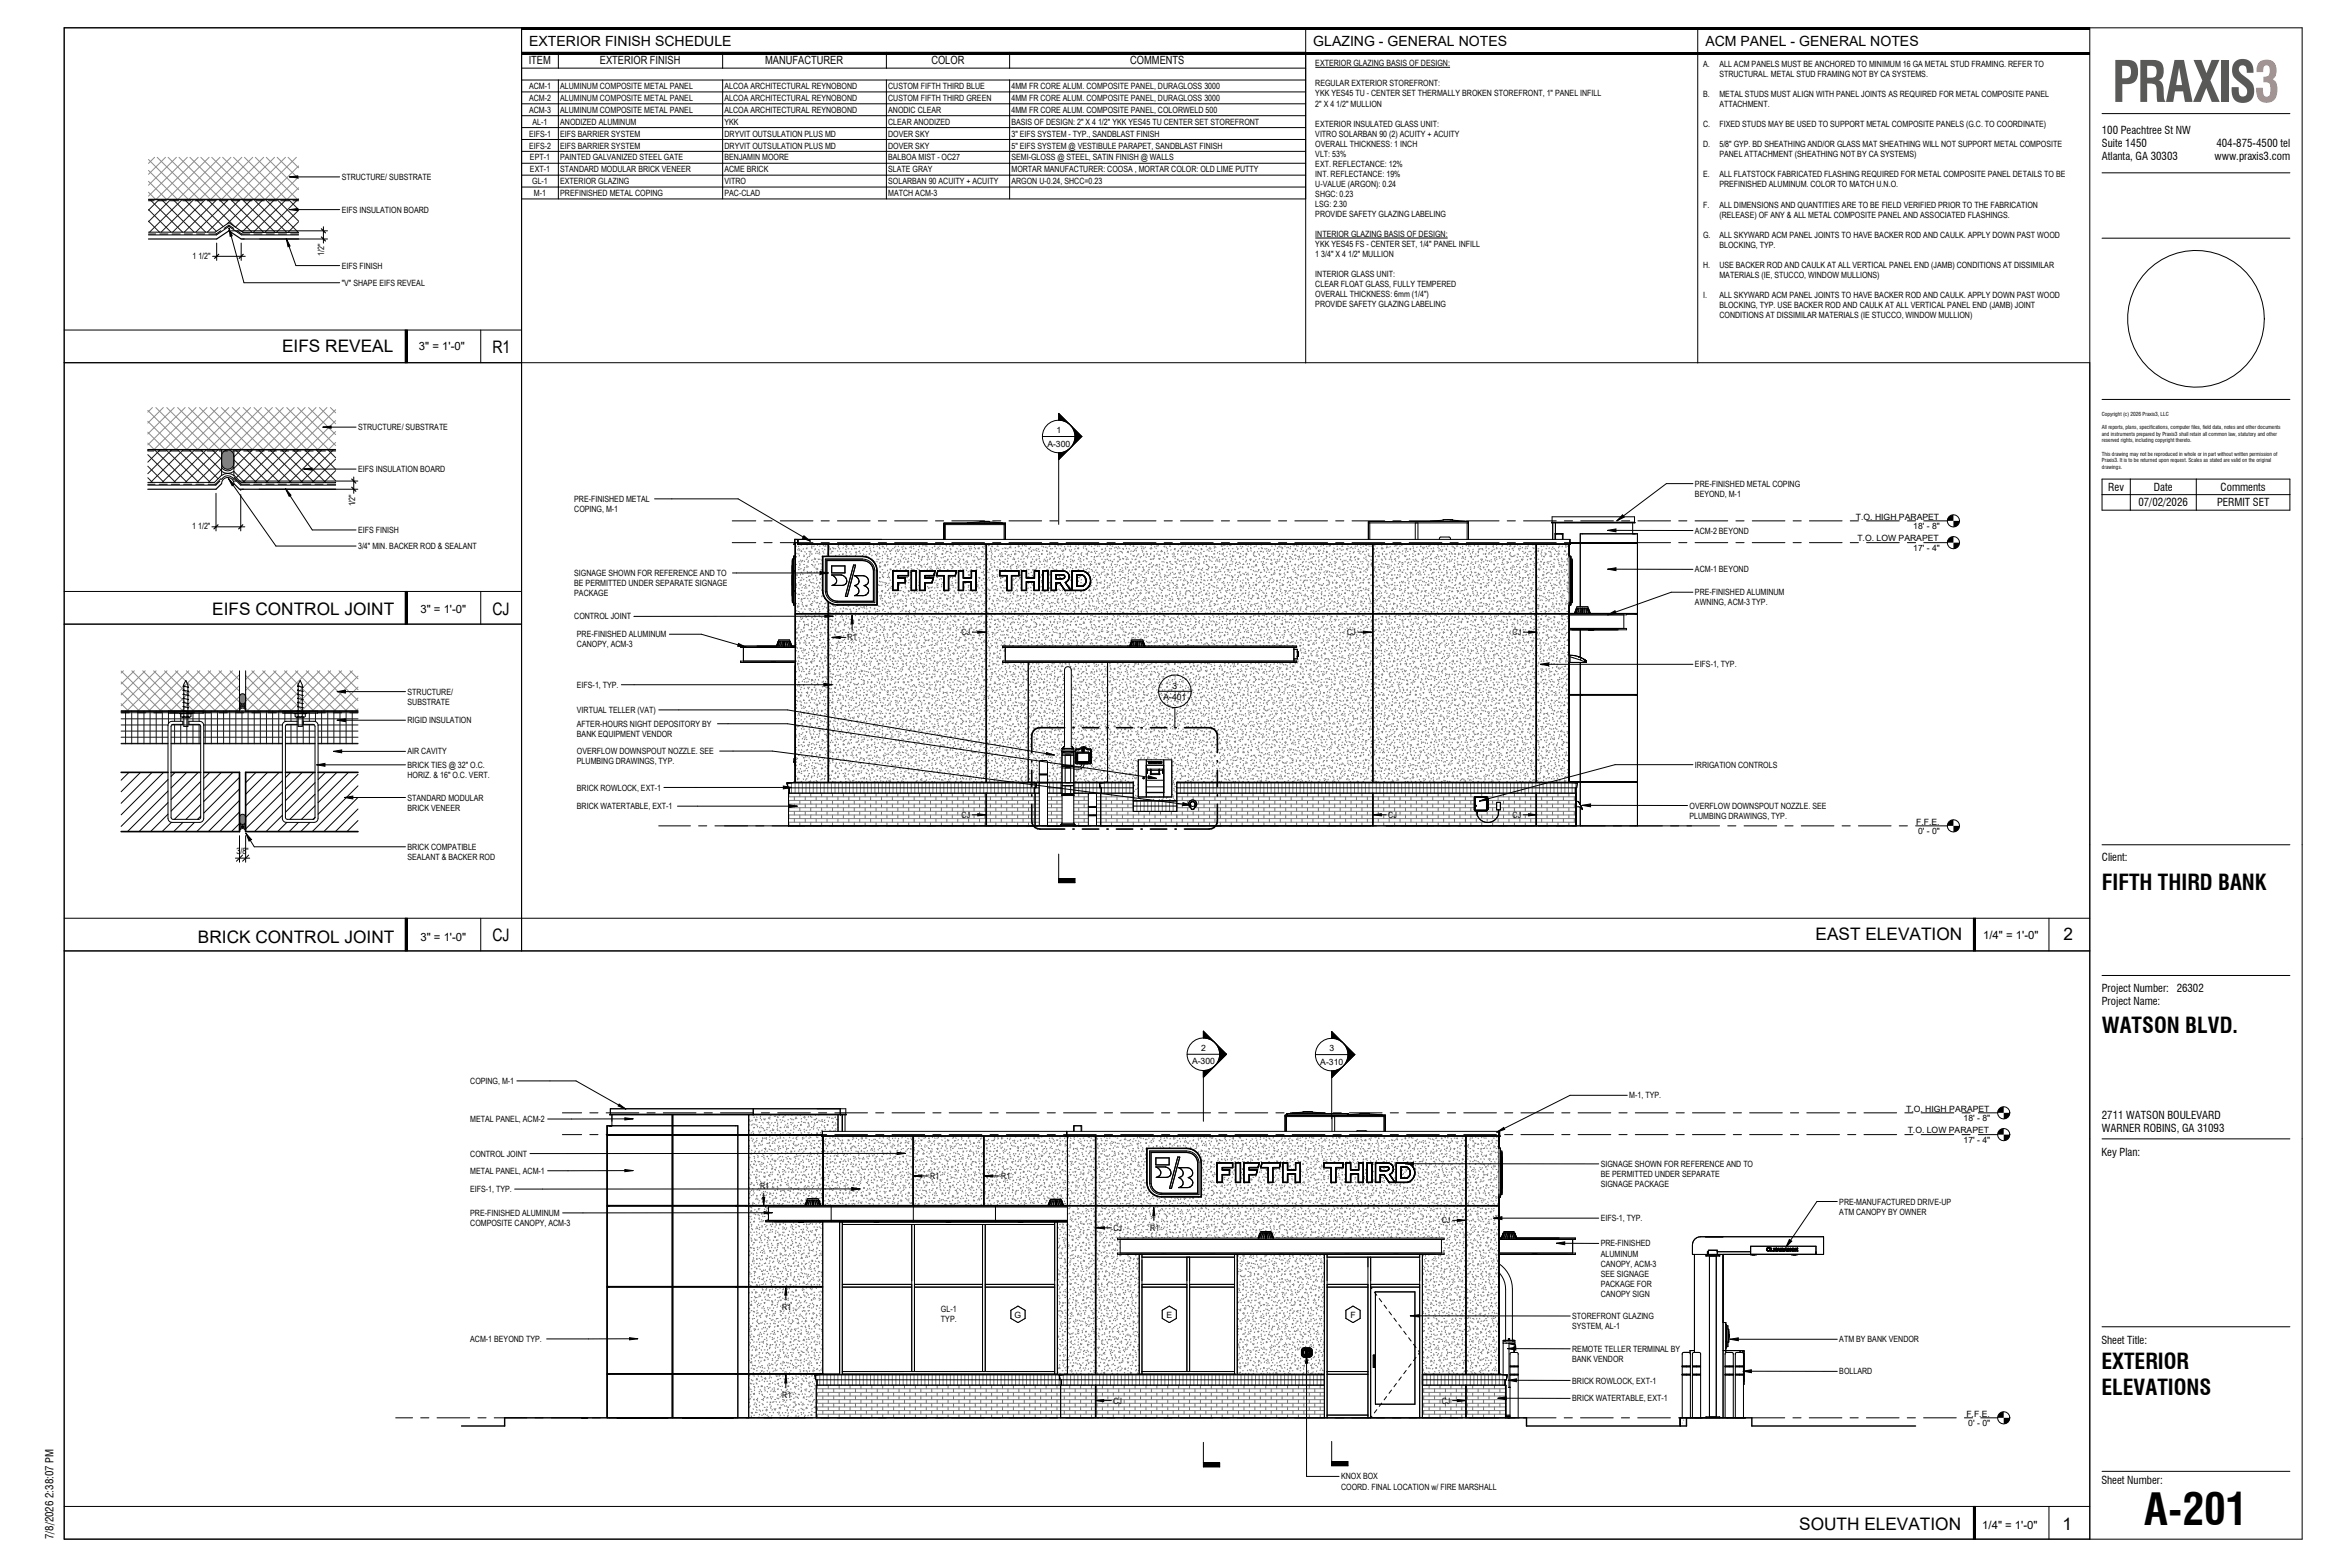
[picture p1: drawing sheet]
<svg xmlns="http://www.w3.org/2000/svg" width="914mm" height="610mm" viewBox="0 0 914 610" stroke-linecap="round" stroke-linejoin="round" font-family="sans-serif">
<defs><g id="words">
<text font-size="21.7" fill="#595955" x="821.8" y="39.6">PRAXIS3</text>
<text font-size="17" x="834.4" y="593.1">A-201</text>
<g font-size="8.5">
<text x="817.9" y="346.3">FIFTH THIRD BANK</text>
<text x="817.9" y="401.9">WATSON BLVD.</text>
<text x="817.7" y="532.6">EXTERIOR</text>
<text x="817.7" y="542.7">ELEVATIONS</text>
</g>
<g font-size="6.7">
<text x="109.8" y="136.8">EIFS REVEAL</text>
<text x="191.6" y="137.5">R1</text>
<text x="82.6" y="239.3">EIFS CONTROL JOINT</text>
<text x="191.6" y="239.1">CJ</text>
<text x="706.5" y="365.8">EAST ELEVATION</text>
<text x="802.9" y="365.8">2</text>
<text x="77" y="366.9">BRICK CONTROL JOINT</text>
<text x="191.6" y="366.2">CJ</text>
<text x="700.1" y="595.4">SOUTH ELEVATION</text>
<text x="802.5" y="595.3">1</text>
</g>
<g font-size="5.5">
<text x="205.9" y="17.8">EXTERIOR FINISH SCHEDULE</text>
<text x="511" y="17.8">GLAZING - GENERAL NOTES</text>
<text x="663.6" y="17.8">ACM PANEL - GENERAL NOTES</text>
</g>
<g font-size="4.4">
<text x="205.7" y="24.9">ITEM</text>
<text x="233.4" y="24.9">EXTERIOR FINISH</text>
<text x="297.7" y="24.9">MANUFACTURER</text>
<text x="362.4" y="24.9">COLOR</text>
<text x="439.8" y="24.9">COMMENTS</text>
<text x="163" y="136.1">3&quot; = 1'-0&quot;</text>
<text x="163.6" y="238.7">3&quot; = 1'-0&quot;</text>
<text x="771.7" y="365.2">1/4&quot; = 1'-0&quot;</text>
<text x="163.6" y="366.2">3&quot; = 1'-0&quot;</text>
<text x="771.3" y="594.7">1/4&quot; = 1'-0&quot;</text>
</g>
<g font-size="4.2">
<text x="817.9" y="52.2">100 Peachtree St NW</text>
<text x="817.9" y="57.3">Suite 1450</text>
<text x="862.4" y="57.3">404-875-4500 tel</text>
<text x="817.9" y="62.4">Atlanta, GA 30303</text>
<text x="861.7" y="62.4">www.praxis3.com</text>
<text x="820.4" y="191">Rev</text>
<text x="838.1" y="191">Date</text>
<text x="864.1" y="191">Comments</text>
<text x="832.1" y="197">07/02/2026</text>
<text x="862.7" y="197">PERMIT SET</text>
<text x="817.9" y="335.1">Client:</text>
<text x="817.9" y="385.9">Project Number:</text>
<text x="847" y="385.9">26302</text>
<text x="817.9" y="391">Project Name:</text>
<text x="817.9" y="435.2">2711 WATSON BOULEVARD</text>
<text x="817.9" y="440.3">WARNER ROBINS, GA 31093</text>
<text x="817.7" y="449.6">Key Plan:</text>
<text x="817.7" y="522.7">Sheet Title:</text>
<text x="817.7" y="577.2">Sheet Number:</text>
<text x="20.8" y="598.9" transform="rotate(-90 20.8 598.9)">7/8/2026 2:38:07 PM</text>
</g>
<g font-size="3.4">
<text x="511.8" y="25.8">EXTERIOR GLAZING BASIS OF DESIGN:</text>
<text x="662.7" y="26">A.</text>
<text x="669" y="26">ALL ACM PANELS MUST BE ANCHORED TO MINIMUM 16 GA METAL STUD FRAMING. REFER TO</text>
<text x="669" y="29.9">STRUCTURAL. METAL STUD FRAMING NOT BY CA SYSTEMS.</text>
<text x="205.8" y="34.7">ACM-1</text>
<text x="218" y="34.7">ALUMINUM COMPOSITE METAL PANEL</text>
<text x="281.9" y="34.7">ALCOA ARCHITECTURAL REYNOBOND</text>
<text x="345.6" y="34.7">CUSTOM FIFTH THIRD BLUE</text>
<text x="393.6" y="34.7">4MM FR CORE ALUM. COMPOSITE PANEL, DURAGLOSS 3000</text>
<text x="511.8" y="33.6">REGULAR EXTERIOR STOREFRONT:</text>
<text x="205.8" y="39.3">ACM-2</text>
<text x="218" y="39.3">ALUMINUM COMPOSITE METAL PANEL</text>
<text x="281.9" y="39.3">ALCOA ARCHITECTURAL REYNOBOND</text>
<text x="345.6" y="39.3">CUSTOM FIFTH THIRD GREEN</text>
<text x="393.6" y="39.3">4MM FR CORE ALUM. COMPOSITE PANEL, DURAGLOSS 3000</text>
<text x="511.8" y="37.5">YKK YES45 TU - CENTER SET THERMALLY BROKEN STOREFRONT, 1&quot; PANEL INFILL</text>
<text x="511.8" y="41.4">2&quot; X 4 1/2&quot; MULLION</text>
<text x="662.7" y="37.8">B.</text>
<text x="669" y="37.8">METAL STUDS MUST ALIGN WITH PANEL JOINTS AS REQUIRED FOR METAL COMPOSITE PANEL</text>
<text x="669" y="41.7">ATTACHMENT.</text>
<text x="205.8" y="43.9">ACM-3</text>
<text x="218" y="43.9">ALUMINUM COMPOSITE METAL PANEL</text>
<text x="281.9" y="43.9">ALCOA ARCHITECTURAL REYNOBOND</text>
<text x="345.6" y="43.9">ANODIC CLEAR</text>
<text x="393.6" y="43.9">4MM FR CORE ALUM. COMPOSITE PANEL, COLORWELD 500</text>
<text x="205.8" y="53.2">EIFS-1</text>
<text x="207.2" y="48.5">AL-1</text>
<text x="218" y="48.5">ANODIZED ALUMINUM</text>
<text x="218" y="53.2">EIFS BARRIER SYSTEM</text>
<text x="281.9" y="48.5">YKK</text>
<text x="281.9" y="53.2">DRYVIT OUTSULATION PLUS MD</text>
<text x="345.6" y="48.5">CLEAR ANODIZED</text>
<text x="345.6" y="53.2">DOVER SKY</text>
<text x="393.6" y="48.5">BASIS OF DESIGN: 2&quot; X 4 1/2&quot; YKK YES45 TU CENTER SET STOREFRONT</text>
<text x="393.6" y="53.2">3&quot; EIFS SYSTEM - TYP., SANDBLAST FINISH</text>
<text x="511.8" y="49.3">EXTERIOR INSULATED GLASS UNIT:</text>
<text x="511.8" y="53.2">VITRO SOLARBAN 90 (2) ACUITY + ACUITY</text>
<text x="662.7" y="49.5">C.</text>
<text x="669" y="49.5">FIXED STUDS MAY BE USED TO SUPPORT METAL COMPOSITE PANELS (G.C. TO COORDINATE)</text>
<text x="205.8" y="57.8">EIFS-2</text>
<text x="218" y="57.8">EIFS BARRIER SYSTEM</text>
<text x="281.9" y="57.8">DRYVIT OUTSULATION PLUS MD</text>
<text x="345.6" y="57.8">DOVER SKY</text>
<text x="393.6" y="57.8">5&quot; EIFS SYSTEM @ VESTIBULE PARAPET, SANDBLAST FINISH</text>
<text x="511.8" y="57.1">OVERALL THICKNESS: 1 INCH</text>
<text x="662.7" y="57.3">D.</text>
<text x="669" y="57.3">5/8&quot; GYP. BD SHEATHING AND/OR GLASS MAT SHEATHING WILL NOT SUPPORT METAL COMPOSITE</text>
<text x="206.2" y="62.4">EPT-1</text>
<text x="218" y="62.4">PAINTED GALVANIZED STEEL GATE</text>
<text x="281.9" y="62.4">BENJAMIN MOORE</text>
<text x="345.6" y="62.4">BALBOA MIST - OC27</text>
<text x="393.6" y="62.4">SEMI-GLOSS @ STEEL, SATIN FINISH @ WALLS</text>
<text x="511.8" y="61">VLT: 53%</text>
<text x="511.8" y="64.9">EXT. REFLECTANCE: 12%</text>
<text x="669" y="61.2">PANEL ATTACHMENT (SHEATHING NOT BY CA SYSTEMS)</text>
<text x="133" y="70">STRUCTURE/ SUBSTRATE</text>
<text x="206.2" y="67">EXT-1</text>
<text x="207.1" y="71.7">GL-1</text>
<text x="218" y="67">STANDARD MODULAR BRICK VENEER</text>
<text x="218" y="71.7">EXTERIOR GLAZING</text>
<text x="281.9" y="67">ACME BRICK</text>
<text x="281.9" y="71.7">VITRO</text>
<text x="345.6" y="67">SLATE GRAY</text>
<text x="345.6" y="71.7">SOLARBAN 90 ACUITY + ACUITY</text>
<text x="393.6" y="67">MORTAR MANUFACTURER: COOSA , MORTAR COLOR: OLD LIME PUTTY</text>
<text x="393.6" y="71.7">ARGON U-0.24, SHCC=0.23</text>
<text x="511.8" y="68.8">INT. REFLECTANCE: 19%</text>
<text x="662.7" y="69">E.</text>
<text x="669" y="69">ALL FLATSTOCK FABRICATED FLASHING REQUIRED FOR METAL COMPOSITE PANEL DETAILS TO BE</text>
<text x="207.8" y="76.3">M-1</text>
<text x="218" y="76.3">PREFINISHED METAL COPING</text>
<text x="281.9" y="76.3">PAC-CLAD</text>
<text x="345.6" y="76.3">MATCH ACM-3</text>
<text x="511.8" y="72.7">U-VALUE (ARGON): 0.24</text>
<text x="511.8" y="76.6">SHGC: 0.23</text>
<text x="669" y="72.9">PREFINISHED ALUMINUM. COLOR TO MATCH U.N.O.</text>
<text x="133" y="82.7">EIFS INSULATION BOARD</text>
<text x="511.8" y="80.5">LSG: 2.30</text>
<text x="662.7" y="80.7">F.</text>
<text x="669" y="80.7">ALL DIMENSIONS AND QUANTITIES ARE TO BE FIELD VERIFIED PRIOR TO THE FABRICATION</text>
<text x="511.8" y="84.4">PROVIDE SAFETY GLAZING LABELING</text>
<text x="669" y="84.6">(RELEASE) OF ANY &amp; ALL METAL COMPOSITE PANEL AND ASSOCIATED FLASHINGS.</text>
<text x="511.8" y="92.2">INTERIOR GLAZING BASIS OF DESIGN:</text>
<text x="662.7" y="92.5">G.</text>
<text x="669" y="92.5">ALL SKYWARD ACM PANEL JOINTS TO HAVE BACKER ROD AND CAULK. APPLY DOWN PAST WOOD</text>
<text x="74.9" y="100.6">1 1/2&quot;</text>
<text x="126.1" y="99.6" transform="rotate(-90 126.1 99.6)">1/2&quot;</text>
<text x="511.8" y="96.1">YKK YES45 FS - CENTER SET, 1/4&quot; PANEL INFILL</text>
<text x="511.8" y="100">1 3/4&quot; X 4 1/2&quot; MULLION</text>
<text x="669" y="96.4">BLOCKING, TYP.</text>
<text x="133" y="104.5">EIFS FINISH</text>
<text x="511.8" y="107.9">INTERIOR GLASS UNIT:</text>
<text x="662.7" y="104.2">H.</text>
<text x="669" y="104.2">USE BACKER ROD AND CAULK AT ALL VERTICAL PANEL END (JAMB) CONDITIONS AT DISSIMILAR</text>
<text x="133" y="111.2">&quot;V&quot; SHAPE EIFS REVEAL</text>
<text x="511.8" y="111.8">CLEAR FLOAT GLASS, FULLY TEMPERED</text>
<text x="669" y="108.1">MATERIALS (IE, STUCCO, WINDOW MULLIONS)</text>
<text x="511.8" y="115.7">OVERALL THICKNESS: 6mm (1/4&quot;)</text>
<text x="511.8" y="119.6">PROVIDE SAFETY GLAZING LABELING</text>
<text x="662.7" y="115.9">I.</text>
<text x="669" y="115.9">ALL SKYWARD ACM PANEL JOINTS TO HAVE BACKER ROD AND CAULK. APPLY DOWN PAST WOOD</text>
<text x="669" y="119.8">BLOCKING, TYP. USE BACKER ROD AND CAULK AT ALL VERTICAL PANEL END (JAMB) JOINT</text>
<text x="669" y="123.7">CONDITIONS AT DISSIMILAR MATERIALS (IE STUCCO, WINDOW MULLION)</text>
<text x="139.3" y="167.4">STRUCTURE/ SUBSTRATE</text>
<text x="407.5" y="173.7">A-300</text>
<text x="411.1" y="168.5">1</text>
<text x="139.3" y="183.7">EIFS INSULATION BOARD</text>
<text x="659.5" y="189.3">PRE-FINISHED METAL COPING</text>
<text x="138.2" y="197" transform="rotate(-90 138.2 197)">1/2&quot;</text>
<text x="223.4" y="195.3">PRE-FINISHED METAL</text>
<text x="659.5" y="193.2">BEYOND, M-1</text>
<text x="223.4" y="199.2">COPING, M-1</text>
<text x="722.1" y="202.1">T.O. HIGH PARAPET</text>
<text x="74.8" y="205.8">1 1/2&quot;</text>
<text x="139.3" y="207.4">EIFS FINISH</text>
<text x="659.5" y="207.6">ACM-2 BEYOND</text>
<text x="744.5" y="205.7">18' - 8&quot;</text>
<text x="139.3" y="213.6">3/4&quot; MIN. BACKER ROD &amp; SEALANT</text>
<text x="722.7" y="210.6">T.O. LOW PARAPET</text>
<text x="744.5" y="214.2">17' - 4&quot;</text>
<text x="223.4" y="224.1">SIGNAGE SHOWN FOR REFERENCE AND TO</text>
<text x="223.4" y="228">BE PERMITTED UNDER SEPARATE SIGNAGE</text>
<text x="659.5" y="222.7">ACM-1 BEYOND</text>
<text x="223.4" y="231.9">PACKAGE</text>
<text x="659.5" y="231.6">PRE-FINISHED ALUMINUM</text>
<text x="659.5" y="235.5">AWNING, ACM-3 TYP.</text>
<text x="223.4" y="241">CONTROL JOINT</text>
<text x="224.5" y="247.9">PRE-FINISHED ALUMINUM</text>
<text x="224.5" y="251.8">CANOPY, ACM-3</text>
<text x="329.8" y="249.2">R1</text>
<text x="374.2" y="247.1">CJ</text>
<text x="524.2" y="247.1">CJ</text>
<text x="588.6" y="247.1">CJ</text>
<text x="659.5" y="259.6">EIFS-1, TYP.</text>
<text x="224.5" y="267.6">EIFS-1, TYP.</text>
<text x="456.2" y="268.2">3</text>
<text x="158.6" y="270.2">STRUCTURE/</text>
<text x="158.6" y="274.2">SUBSTRATE</text>
<text x="452.7" y="272.2">A-401</text>
<text x="158.6" y="281.4">RIGID INSULATION</text>
<text x="224.5" y="277.4">VIRTUAL TELLER (VAT)</text>
<text x="224.5" y="282.7">AFTER-HOURS NIGHT DEPOSITORY BY</text>
<text x="224.5" y="286.7">BANK EQUIPMENT VENDOR</text>
<text x="158.6" y="293.5">AIR CAVITY</text>
<text x="224.5" y="293.4">OVERFLOW DOWNSPOUT NOZZLE. SEE</text>
<text x="158.6" y="298.7">BRICK TIES @ 32&quot; O.C.</text>
<text x="224.5" y="297.3">PLUMBING DRAWINGS, TYP.</text>
<text x="659.5" y="298.7">IRRIGATION CONTROLS</text>
<text x="158.6" y="302.6">HORIZ. &amp; 16&quot; O.C. VERT.</text>
<text x="158.6" y="311.4">STANDARD MODULAR</text>
<text x="224.5" y="307.5">BRICK ROWLOCK, EXT-1</text>
<text x="158.6" y="315.3">BRICK VENEER</text>
<text x="224.5" y="314.8">BRICK WATERTABLE, EXT-1</text>
<text x="657.4" y="314.6">OVERFLOW DOWNSPOUT NOZZLE. SEE</text>
<text x="374.2" y="318.2">CJ</text>
<text x="540.2" y="318.2">CJ</text>
<text x="588.6" y="318.2">CJ</text>
<text x="657.4" y="318.5">PLUMBING DRAWINGS, TYP.</text>
<text x="745.6" y="320.8">F.F.E.</text>
<text x="746.3" y="324.4">0' - 0&quot;</text>
<text x="92" y="332.3">3/8&quot;</text>
<text x="158.6" y="330.6">BRICK COMPATIBLE</text>
<text x="158.6" y="334.5">SEALANT &amp; BACKER ROD</text>
<text x="467.4" y="408.8">2</text>
<text x="517.3" y="409">3</text>
<text x="463.8" y="414">A-300</text>
<text x="513.7" y="414.2">A-310</text>
<text x="183" y="421.7">COPING, M-1</text>
<text x="634" y="427.3">M-1, TYP.</text>
<text x="183" y="436.5">METAL PANEL, ACM-2</text>
<text x="741.7" y="432.4">T.O. HIGH PARAPET</text>
<text x="764" y="436">18' - 8&quot;</text>
<text x="742.3" y="440.9">T.O. LOW PARAPET</text>
<text x="183" y="450">CONTROL JOINT</text>
<text x="764" y="444.5">17' - 4&quot;</text>
<text x="622.9" y="454">SIGNAGE SHOWN FOR REFERENCE AND TO</text>
<text x="183" y="456.6">METAL PANEL, ACM-1</text>
<text x="362" y="458.7">R1</text>
<text x="389.6" y="458.7">R1</text>
<text x="622.9" y="457.9">BE PERMITTED UNDER SEPARATE</text>
<text x="622.9" y="461.8">SIGNAGE PACKAGE</text>
<text x="183" y="463.8">EIFS-1, TYP.</text>
<text x="295.8" y="462.7">R1</text>
<text x="183" y="473">PRE-FINISHED ALUMINUM</text>
<text x="715.7" y="468.6">PRE-MANUFACTURED DRIVE-UP</text>
<text x="715.7" y="472.5">ATM CANOPY BY OWNER</text>
<text x="183" y="476.9">COMPOSITE CANOPY, ACM-3</text>
<text x="433.3" y="478.8">CJ</text>
<text x="447.6" y="478.8">R1</text>
<text x="561" y="475.9">CJ</text>
<text x="622.9" y="475.1">EIFS-1, TYP.</text>
<text x="622.9" y="484.9">PRE-FINISHED</text>
<text x="622.9" y="488.8">ALUMINUM</text>
<text x="622.9" y="492.7">CANOPY, ACM-3</text>
<text x="622.9" y="496.6">SEE SIGNAGE</text>
<text x="622.9" y="500.5">PACKAGE FOR</text>
<text x="304.4" y="509.7">R1</text>
<text x="622.9" y="504.4">CANOPY SIGN</text>
<text x="366.1" y="510.5">GL-1</text>
<text x="366.1" y="514.4">TYP.</text>
<text x="394.8" y="512.5">G</text>
<text x="453.8" y="512.5">E</text>
<text x="525.4" y="512.5">F</text>
<text x="611.8" y="513.1">STOREFRONT GLAZING</text>
<text x="611.8" y="517.1">SYSTEM, AL-1</text>
<text x="183" y="522.1">ACM-1 BEYOND TYP.</text>
<text x="611.8" y="525.9">REMOTE TELLER TERMINAL BY</text>
<text x="715.7" y="522.2">ATM BY BANK VENDOR</text>
<text x="611.8" y="529.8">BANK VENDOR</text>
<text x="611.8" y="538.2">BRICK ROWLOCK, EXT-1</text>
<text x="715.7" y="534.7">BOLLARD</text>
<text x="304.4" y="543.9">R1</text>
<text x="611.8" y="545.2">BRICK WATERTABLE, EXT-1</text>
<text x="433.3" y="546.1">CJ</text>
<text x="561" y="546.1">CJ</text>
<text x="765.1" y="551.1">F.F.E.</text>
<text x="765.9" y="554.7">0' - 0&quot;</text>
<text x="521.8" y="575.6">KNOX BOX</text>
<text x="521.8" y="579.5">COORD. FINAL LOCATION w/ FIRE MARSHALL</text>
</g>
<g font-size="2.1">
<text x="817.9" y="161.8">Copyright (c) 2026 Praxis3, LLC</text>
<text x="817.9" y="167">All reports, plans, specifications, computer files, field data, notes and other documents</text>
<text x="817.9" y="169.6">and instruments prepared by Praxis3 shall retain all common law, statutory and other</text>
<text x="817.9" y="172.1">reserved rights, including copyright thereto.</text>
<text x="817.9" y="177.3">This drawing may not be reproduced in whole or in part without written permission of</text>
<text x="817.9" y="179.9">Praxis3. It is to be returned upon request. Scales as stated are valid on the original</text>
<text x="817.9" y="182.5">drawings.</text>
</g>
</g></defs>
<g fill="none" stroke="#787878" stroke-width=".39">
<path d="M309.6 219.6h.4M309.6 212.5h.4M309.7 216.4l-.1 .3M310 216.5h-.4l.2 .4M310 215.2l.2 .3M310.4 213.8l.1 .3M310.5 211.1l-.2 .2M310.6 215.5h.4M310.6 213.5h.4M310.9 212.4l-.2 .3M311 218.3l-.2 .3M311.1 216.1l-.2 .3"/>
<path d="M311.1 219.2l.2 .3M311.2 213.8l-.1 .3M311.3 219.7l-.1 .3M311.5 217.8l.2 .3M311.6 211.9l.2 .3M311.7 218.6h.3M311.8 214.2l.2 .3h-.3M312.4 218l-.2 .3M312.6 213.4l-.1 .3M312.7 219.6h.3M312.7 216.5h.3M312.8 215.9l.1 .3"/>
<path d="M312.9 218.2l.2 .3M313.1 214.5l.2 .3M313.7 217.5h.3M313.7 213.5h.3M313.9 215.3l-.2 .3M313.9 211.8l.2 .3M313.9 220l.2 .3M314 213.1l-.1 .3M314.3 216.7l-.2 .3M314.3 218.6l.2 .3M314.6 218.1l-.1 .3M314.7 216.5h.3"/>
<path d="M314.7 214.5h.3M315 215.8l.2 .3M315.3 215l-.2 .2M315.4 214.4l.2 .3M315.7 219.6h.4M315.7 215.5h.4M315.7 212.5h.4M315.8 213l.2 .3M316 217.7l-.1 .3M316.2 219.8l.2 .3M316.6 218.4l.1 .3M316.7 217.5h.4"/>
<path d="M316.8 212.3l-.2 .3M316.9 217l.2 .3M317.2 213.4l.1 .3M317.2 213.7l-.2 .3M317.3 219.6l-.2 .3M317.4 217.4l-.2 .3M317.5 215.1l-.1 .3M317.8 218.6h.3M317.8 214.5h.3M318.2 215.1l.2 .3M318.2 211.9l-.2 .3M318.3 217.4l.2 .3"/>
<path d="M318.6 213.8l.1 .3M318.7 219.3l-.2 .3M318.8 217.5h.3M318.8 215.5h.3M318.8 212.5h.3M318.9 214.7l-.1 .3M319.3 219.2l.2 .3M319.7 217.8l.2 .3M319.8 216.5h.2M319.8 213.5h.3M320.3 214.3l-.1 .3M320.5 215l.1 .3"/>
<path d="M320.5 212.1l-.2 .3M320.8 212.5h.4M320.8 213.6l.2 .3M321.2 212.2l.2 .3M321.6 216.2l-.1 .1M321.8 211.8l-.1 .2M321.8 215.5h.4M322.3 214.7l-.1 .3M322.4 214.3v.1M322.6 212.6l.2 .3M322.8 213.5h.4M323.1 213.6l-.2 .3"/>
<path d="M323.5 215l-.2 .3M323.6 214.4l.2 .3M323.9 214.5h.3M324 213l.2 .3M324.5 213.2l-.2 .3M324.9 213.5h.3M325.2 216l-.1 .3M325.9 214.2l.2 .3M325.9 212.5h.3M326.3 212.8l.1 .3M326.4 212l-.2 .3M326.6 215.6l-.1 .3"/>
<path d="M326.8 213.4l-.2 .3M326.9 214.5h.4M327.8 215.5l.1 .3M327.9 215.5h.4M328 211.8l.2 .3M328.2 213l-.2 .3M329 214.5h.3M329 212.5h.3M329 213.6l.2 .3M329.2 215.9l.1 .2M329.4 212.2l.2 .3M329.4 214.9l-.2 .3"/>
<path d="M329.5 212.6l-.1 .3M329.8 216.3h-.1M330 213.5h.3M330.6 216.2v.1M330.8 214.5l-.2 .3M331 215.5h.3M331.3 213.5l.2 .2M331.7 212.1l.1 .3M332 212.5h.3M332.3 211.9l-.1 .3M332.7 213.3l-.2 .3M332.8 216.1l.2 .2"/>
<path d="M333 215.5h.4M333 213.5h.4M333.1 214.7l-.2 .2M333.2 214.7l.2 .3M334 214.5h.4M334.5 212.8l.1 .3M334.5 214.3l-.2 .3M334.6 215.1l.2 .3M335.7 216.2l-.1 .1M335.8 213.9l-.1 .3M335.9 211.8l-.1 .1M336 215.4l.1 .3"/>
<path d="M336.1 213.5h.3M336.7 212.7l.2 .3M337.1 216.5h.3M337.1 214.5h.3M337.1 215.8l-.2 .3M337.9 216.7l.1 .2M338.1 215.5h.3M338.1 212.5h.3M338.3 215.3l.1 .3M338.6 213.9l.2 .3M338.6 213.2l-.1 .3M339 214.6l-.2 .2"/>
<path d="M339.1 217.5h.4M339.4 215.9l-.2 .3M339.8 218l.1 .2M339.9 212l.1 .3M340 214.3l.2 .3M340 212.8l-.2 .3M340.1 218.6h.4M340.1 214.5h.4M340.8 215.6l-.2 .3M341 216.1l.2 .2M341.2 217.5h.3M341.2 215.5h.3"/>
<path d="M341.2 212.5h.3M341.2 218.3l.1 .3M341.4 214.7l.2 .3M341.8 211.8h-.1M342 217.5l-.2 .3M342.1 211.9l.2 .3M342.1 215.2l-.1 .3M342.2 216.5h.3M342.2 213.5h.3M342.3 212.9l-.2 .3M342.4 218.9l-.2 .3M342.6 218.7l.1 .3"/>
<path d="M343.2 218.6h.3M343.2 212.5h.3M343.3 215.9l.2 .3M343.4 217.1l-.2 .3M343.7 214.5l.1 .3M343.7 212.6l-.2 .3M344 213.1l.2 .3M344.1 219.9l-.1 .3M344.2 219.6h.3M344.2 215.5h.3M344.5 220l.1 .2M344.8 218.6l.2 .3"/>
<path d="M344.9 214.5l-.1 .3M345.1 212.2l-.2 .3M345.2 217.2l.2 .3M345.2 218.6h.4M345.2 216.5h.4M345.2 213.5h.4M345.3 215.8l-.2 .3M345.4 213.5l.2 .3M345.5 219.5l-.1 .3M345.7 217.2l-.2 .3M346.2 217.5l.6 .3M346.2 214.5h.4"/>
<path d="M346.3 214.1l-.2 .3M346.4 215.3l.2 .3M346.8 213.9l.2 .3M347.1 216.9l-.2 .3M347.3 219.6h.3M347.3 213.5h.3M347.6 219.3l.2 .3M348 217.9l.1 .3M348.2 212.8l-.2 .3M348.3 216.5h.3M348.3 212.5h.3M348.3 218.8l-.2 .3"/>
<path d="M348.4 216.5l-.1 .3M348.6 214.2l-.2 .3M348.7 215.1l.2 .3M349.1 213.8l.2 .2M349.3 219.6h.3M349.3 217.5h.3M349.3 214.5h.3M349.5 212.4l.1 .3M349.7 218.4l-.2 .3M349.9 219.2l.1 .3M350 213.9l-.2 .2M350.2 217.8l.2 .3"/>
<path d="M350.3 218.6h.3M350.3 215.5h.3M350.6 216.4l.2 .3M350.9 212.7l.1 .3M351.2 215.7l-.1 .3M351.3 214.5h.4M351.3 212.5h.4M351.4 213.5l-.2 .3M351.6 217.1l-.2 .3M351.9 214.5l.1 .3M352 218.5l-.2 .3M352 216.8l.2 .3"/>
<path d="M352.2 213.1l.2 .3M352.3 217.5h.4M352.3 213.5h.4M352.6 215.4l-.2 .3M353 218.5l.2 .3M353.4 218.6h.3M353.4 215.5h.3M353.4 218.2l-.2 .2M353.4 217.1l.2 .3M354.1 214.4l.2 .2M354.1 212.7l-.1 .3M354.4 219.6h.3"/>
<path d="M354.4 216.5h.3M354.4 212.5h.3M354.5 213l.2 .3M354.5 214.1l-.2 .3M354.7 217.8l-.1 .3M354.9 215.5l-.2 .3M355 211.8l.1 .1M355.3 218.4l.2 .3M355.4 215.5h.3M355.4 213.5h.3M355.5 212.4l-.1 .3M355.7 217l.1 .3"/>
<path d="M356 219.7l-.2 .3M356 215.6l.2 .3M356.3 212l.1 .2M356.3 215.1l-.2 .3M356.4 218.6h.3M356.4 214.5h.3M357.2 219.6l.2 .3M357.3 213.7l.2 .3M357.4 219.6h.4M357.4 216.5h.4M357.4 216l.2 .3M357.5 217l-.1 .3"/>
<path d="M357.7 212.3l.1 .3M357.7 214.8l-.2 .3M357.8 212.5l-.2 .3M357.9 218.4l-.2 .3M358.3 219.8l-.2 .3M358.4 217.5h.4M358.4 213.5h.4M358.4 217.7l.2 .3M358.8 216.4l-.1 .6M359.2 212.1l-.2 .3M359.5 216.5h.3M359.5 214.5h.3"/>
<path d="M359.6 213.6l.1 .3M359.7 219.4l-.2 .3M359.9 212.2l.2 .3M360.4 214l-.1 .3M360.5 219.6h.3M360.5 215.5h.3M360.5 212.5h.3M360.6 211.8l-.2 .2M360.7 217.6l.2 .3M360.8 215.4l-.2 .3M361.1 219.1l-.2 .3M361.1 216.2l.2 .3"/>
<path d="M361.2 216.8l-.2 .3M361.5 214.8l.1 .3M361.5 217.5h.3M361.8 213.7l-.1 .2M362.5 218.6h.3M362.5 214.5h.3M362.6 216.4l-.2 .3M362.6 218.9l.2 .3M362.7 212.9l.2 .3M362.8 215.2l.2 .3M363.2 211.8h.1M363.5 217.5h.4"/>
<path d="M363.5 215.5h.4M363.5 212.5h.4M363.7 212.4l-.1 .3M363.8 218.3l-.1 .3M363.9 217l.1 .3M364 216.1l-.2 .2M364 219.2l.2 .3M364.1 213.8l-.2 .3M364.2 219.7l-.2 .3M364.2 215.6l.2 .3M364.5 216.5h.4M364.5 213.5h.4"/>
<path d="M365 212.8l.1 .3M365.2 218l-.1 .2M365.4 219.6l.2 .3M365.5 213.4l-.2 .3M365.6 218.6h.3M365.6 212.5h.3M366.1 216.8l.2 .3M366.6 219.6h.3M366.7 215.3l-.1 .3M366.9 214.1l.1 .2M366.9 213l-.2 .3M366.9 215.5h-.3l.1 .2"/>
<path d="M367.1 216.7l-.2 .3M367.5 218.1l-.2 .3M367.6 218.6h.3M367.6 216.5h.3M367.6 213.5h.3M367.7 219.5l.1 .3M368 218.1l.2 .3M368.1 212.2l.2 .2M368.1 214.9l-.1 .3M368.3 214.4l.1 .3M368.6 217.5h.3M368.6 214.5h.3"/>
<path d="M368.9 217.7l-.2 .3M369.3 216.2l.2 .3M369.4 218.5l.2 .2M369.6 219.6h.4M369.6 213.5h.4M369.7 214.8l.1 .3M369.7 212.3l-.2 .3M370 213.7l-.1 .3M370.1 219.6l-.1 .3M370.3 217.3l-.2 .3M370.4 212l.2 .3M370.4 215.1l-.2 .3"/>
<path d="M370.6 216.5h.4M370.6 212.5h.4M370.8 218.8l.2 .3M371 211.9l-.1 .3M371.5 219.2l-.1 .3M371.6 216l.1 .3M371.7 219.6h.3M371.7 217.5h.3M371.7 214.5h.3M371.8 214.7l-.2 .3M371.9 214.7l.2 .2M372.3 213.3l.2 .3"/>
<path d="M372.7 218.6h.3M372.7 215.5h.3M373 216.6l-.1 .3M373.1 218.7l.1 .3M373.2 214.3l-.2 .3M373.3 212.1l-.2 .3M373.4 218l-.2 .3M373.5 217.3l.1 .3M373.7 213.6l.2 .3M373.7 214.5h.3M373.7 212.5h.3M373.8 219.4l-.2 .3"/>
<path d="M374.4 216.2l-.1 .3M374.6 211.8l-.1 .2M374.7 215.4l.2 .3M374.7 217.5h.4M374.7 213.5h.4M374.8 217.7l.2 .3M375.1 214l.1 .3M375.2 219l-.2 .3M375.7 218.6h.4M375.7 215.5h.4M375.9 219.4l.1 .3M376 213.6l-.2 .3"/>
<path d="M376.2 218l.2 .3M376.3 215l-.1 .3M376.6 218.6l-.2 .3M376.7 216.4l-.2 .3M376.7 219.6h.4M376.7 216.5h.4M376.7 212.5h.4M377 215.3l.1 .3M377.3 213.9l.2 .3M377.3 213.2l-.1 .3M377.7 212.5l.2 .3M377.8 215.5h.3"/>
<path d="M377.8 213.5h.3M378.1 216l-.2 .3M378.1 219.3l.2 .3M378.5 217.9l.2 .3M378.8 218.6h.3M378.8 214.5h.3M378.9 216.5l.1 .3M379.1 212.9l.2 .3M379.2 212l-.1 .3M379.3 217.9l-.1 .3M379.5 215.6l-.2 .3M379.6 213.4l-.1 .2"/>
<path d="M379.7 219.3l-.1 .3M379.8 219.6h.3M379.8 216.5h.3M380.1 214.6l.2 .3M380.3 216.9l.1 .3M380.5 213.2l.2 .3M380.7 217.5l-.1 .3M380.8 217.5h.4M380.8 213.5h.4M381 213l-.2 .3M381.3 218.7l.1 .2M381.7 217.3l.1 .3"/>
<path d="M381.8 216.5h.4M381.8 214.5h.4M382.3 214.9l-.2 .3M382.4 214.5l.2 .3M382.4 212.6l-.2 .3M382.6 216.3l-.1 .3M382.8 213.1l.1 .3M382.9 219.6h.3M382.9 215.5h.3M382.9 212.5h.3M382.9 219.9l-.2 .3M383 217.7l-.2 .2"/>
<path d="M383.2 211.8l.1 .2M383.6 218.5v.1M383.6 214.6l-.1 .2M383.6 212.1l.1 .2M383.7 216.6h.1M383.9 217.5h.3M383.9 217.1l.2 .3M384.3 215.7l.2 .3M384.4 217.3l-.2 .3M384.5 212.1l.2 .3M384.9 218.6h.3M384.9 214.5h.3"/>
<path d="M385.2 211.9l-.2 .3M385.4 219.8l.2 .3M385.5 213.8l.2 .3M385.5 213.3l-.1 .2M385.6 219.2l-.1 .3M385.7 216.1l.2 .3M385.8 216.9l-.2 .3M385.9 217.5h.3M385.9 215.5h.3M385.9 214.6l-.1 .3M386.2 212.5h-.3l.2 .2M386.7 217.9l.2 .3"/>
<path d="M386.9 216.5h.4M386.9 213.5h.4M387 218.8l-.1 .3M387.1 216.5l.1 .3M387.3 214.3l-.2 .3M387.8 213.7l.2 .3M387.9 218.6h.4M387.9 212.5h.4M388.2 212.3l.2 .3M388.6 216.2l-.2 .3M388.7 213.9l-.2 .3M388.7 211.8v.1"/>
<path d="M388.9 217.6l-.1 .2M389 219.6h.3M389 215.5h.3M389 217.7l.1 .3M389.3 218.9l-.2 .3M389.3 216.3l.2 .3M389.7 215l.2 .2M390 215.8l-.2 .3M390 218.6h.3M390 216.5h.3M390 213.5h.3M390.7 218.6l-.2 .3"/>
<path d="M390.9 219l.1 .3M391 213.1l.1 .3M391 217.5h.3M391 214.5h.3M391.1 215.3l.2 .3M391.4 211.8l.1 .2M391.5 213.2l-.2 .2M391.8 214.5l-.1 .3M392 219.6h.3M392 213.5h.3M392.1 218.2l-.2 .3M392.1 217.1l.2 .3"/>
<path d="M392.2 215.9l-.1 .3M392.3 219.4l.1 .3M392.5 215.7l.2 .3M392.9 212.8l-.2 .3M393 216.5h.4M393 212.5h.4M393.2 212.9l.2 .3M393.6 215.6l-.2 .2M393.6 219.7l.2 .3M393.8 211.8h.1M394 219.6h.4M394 217.5h.4"/>
<path d="M394 214.5h.4M394.4 217l.2 .2M394.6 211.8h.1M394.8 215.6l.1 .3M394.9 217.5l-.2 .2M395 215.2l-.2 .3M395.1 218.6h.3M395.1 215.5h.3M395.1 214.2l.2 .3M395.1 212.9l-.1 .3M395.2 218.8l-.1 .3M395.9 219.6l.2 .3"/>
<path d="M396.1 214.5h.3M396.1 212.5h.3M396.3 217.1l-.2 .3M396.3 218.2l.2 .3M396.4 212.3l.2 .3M396.5 214.5l.2 .3M396.5 212.5l-.1 .3M397 219.9l-.2 .3M397.1 217.5h.3M397.1 213.5h.3M397.5 216.3l.2 .3M397.7 218.6l.1 .3"/>
<path d="M397.8 214.4l-.2 .3M397.9 214.9l.2 .3M397.9 212.2l-.2 .3M398.1 218.6h.3M398.1 215.5h.3M398.2 215.8l-.2 .3M398.4 219.5l-.2 .3M398.5 217.2l-.1 .3M398.7 212.1l.1 .3M399.1 219l.1 .2M399.1 219.6h.4M399.1 216.5h.4"/>
<path d="M399.1 212.5h.4M399.2 214.1l-.2 .3M399.8 216.2l.2 .3M399.9 216.8l-.2 .3M400.1 215.5h.4M400.1 213.5h.4M400.2 214.8l.2 .3M400.6 213.4l.1 .3M401.1 212.8l-.2 .3M401.2 218.6h.3M401.2 214.5h.3M401.2 218.7l-.2 .3"/>
<path d="M401.3 216.5l-.2 .3M401.3 218.8l.2 .3M401.4 214.2l-.1 .3M401.7 217.4l.2 .3M401.9 213.8l.2 .3M402.2 219.6h.3M402.2 216.5h.3M402.6 218.4l-.2 .3M402.8 213.8l-.1 .3M403 215.5l.1 .3M403.1 217.8l.2 .3M403.2 217.5h.3"/>
<path d="M403.2 213.5h.3M403.3 214.1l.2 .3M404.1 215.7l-.2 .3M404.1 219.6l.2 .3M404.2 216.5h.3M404.2 214.5h.3M404.2 213.5l-.2 .3M404.5 217.1l-.2 .3M404.5 218.2l.2 .3M404.8 218.5l-.1 .3M405.2 219.6h.4M405.2 215.5h.4"/>
<path d="M405.2 212.5h.4M405.2 215.4l.2 .3M405.5 215.4l-.2 .3M405.6 214l.2 .3M406 212.6l.1 .3M406.2 218.1l-.2 .3M406.2 217.5h.4M406.4 219.4l.2 .3M406.8 218l.1 .3M407 212.7l-.2 .3M407.1 216.6l.2 .3M407.3 218.6h.3"/>
<path d="M407.3 214.5h.3M407.4 213l.1 .3M407.4 214.1l-.2 .3M407.6 217.8l-.2 .3M407.7 215.5l-.1 .3M408.3 217.5h.3M408.3 215.5h.3M408.3 212.5h.3M408.4 214.7l.2 .3M408.4 212.3l-.2 .3M408.5 217l.2 .3M408.8 213.4l.1 .2"/>
<path d="M408.9 219.7l-.2 .3M409.1 215.1l-.1 .3M409.3 216.5h.3M409.3 213.5h.3M409.5 218.8l.2 .3M409.9 217.4l.2 .3M410.3 218.6h.3M410.3 212.5h.3M410.4 217l-.2 .3M410.5 214.8l-.1 .2M410.7 214.6l.1 .3M410.7 212.5l-.2 .3"/>
<path d="M410.8 218.4l-.2 .3M411 213.2l.2 .3M411.1 219.8l-.1 .3M411.3 219.6h.4M411.3 215.5h.4M411.4 211.8l.2 .3M411.8 216.6l-.2 .3M411.8 218.6l.2 .3M412 212.1l-.1 .3M412.2 217.3l.1 .2M412.3 218.6h.4M412.3 216.5h.4"/>
<path d="M412.3 213.5h.4M412.5 219.4l-.2 .3M412.6 215.9l.1 .3M412.8 212.2l.2 .3M413.3 214l-.2 .3M413.4 217.5h.3M413.4 214.5h.3M413.4 211.8l-.1 .2M413.7 215.4l-.2 .3M413.7 219.9l.2 .3M413.8 214l.2 .3M413.9 219.1l-.2 .2"/>
<path d="M413.9 216.2l.2 .3M414 216.8l-.1 .3M414.2 212.6l.1 .3M414.4 219.6h.3M414.4 213.5h.3M414.7 213.6l-.2 .3M415 218l.1 .3M415.3 216.6l.2 .3M415.4 216.5h.3M415.4 212.5h.3M415.4 216.4l-.1 .3M416.1 213.8l.1 .3"/>
<path d="M416.4 219.6h.3M416.4 217.5h.3M416.4 214.5h.3M416.4 212.4l.2 .3M416.6 212.4l-.2 .3M416.7 218.3l-.2 .3M416.8 216l-.1 .3M417 213.8l-.2 .3M417.1 219.7l-.2 .3M417.2 217.9l.2 .3M417.4 218.6h.4M417.4 215.5h.4"/>
<path d="M417.6 216.5l.2 .3M418 215.1l.1 .3M418.1 217.9l-.2 .3M418.3 213.4l-.1 .3M418.4 214.5h.4M418.4 212.5h.4M419.1 219.1l.2 .3M419.2 213.2l.2 .3M419.4 215.5l.1 .2M419.5 217.5h.3M419.5 213.5h.3M419.6 211.8l.2 .3"/>
<path d="M419.6 215.3l-.2 .3M419.7 213l-.1 .3M420 216.7l-.2 .3M420.3 218.1l-.1 .3M420.4 217.2l.1 .3M420.5 218.6h.3M420.5 215.5h.3M420.5 219.5l.2 .3M420.8 215.8l.1 .3M421 214.9l-.2 .3M421.5 213.1l.2 .2M421.5 219.6h.3"/>
<path d="M421.5 216.5h.3M421.5 212.5h.3M421.7 217.7l-.1 .3M421.9 219.9l.2 .3M421.9 211.8l.1 .2M422.5 212.3l-.2 .3M422.5 215.5h.4M422.5 213.5h.4M422.6 217.1l.2 .3M422.9 213.7l-.2 .3M423 219.6l-.2 .3M423 215.7l.2 .3"/>
<path d="M423.1 217.3l-.1 .3M423.3 215.1l-.2 .3M423.4 214.3l.2 .3M423.5 218.6h.4M423.5 214.5h.4M423.9 211.9l-.2 .3M424.2 219.7l.1 .3M424.4 219.2l-.2 .3M424.5 218.3l.2 .3M424.5 219.6h.4M424.5 216.5h.4M424.6 212.4l.2 .3"/>
<path d="M424.6 214.7l-.1 .3M424.8 214.7l.2 .3M425.6 217.5h.3M425.6 213.5h.3M425.8 216.4l.2 .3M425.9 216.6l-.2 .3M425.9 218.7l.2 .3M426 214.3l-.1 .3M426.2 215l.1 .3M426.2 212l-.2 .3M426.3 218l-.2 .3M426.6 216.5h.3"/>
<path d="M426.6 214.5h.3M426.6 219.4l-.1 .3M426.9 212.3l.2 .3M427.3 216.2l-.2 .3M427.3 219.1l.2 .3M427.5 211.8l-.1 .2M427.6 219.6h.3M427.6 215.5h.3M427.6 212.5h.3M428 219l-.1 .3M428.1 216.3l.1 .3M428.4 214.9l.2 .3"/>
<path d="M428.6 217.5h.4M428.8 213.5l.2 .3M428.8 213.6l-.2 .3M429.2 215l-.2 .3M429.4 218.6l-.1 .3M429.6 216.4l-.2 .2M429.6 218.9l.2 .3M429.6 218.6h.4M429.6 214.5h.4M430 217.6l.1 .2M430.2 211.8v.1M430.2 213.9l.2 .3"/>
<path d="M430.2 213.2l-.2 .3M430.7 217.5h.3M430.7 215.5h.3M430.7 212.5h.3M430.9 216l-.1 .3M431.2 215.7l.2 .2M431.4 217.9l.1 .3M431.6 214.3l.2 .3M431.7 216.5h.3M431.7 213.5h.3M432.1 211.9l-.2 .3M432.2 217.9l-.2 .3"/>
<path d="M432.3 215.6l-.1 .3M432.4 219.7l.1 .3M432.5 213.3l-.2 .3M432.6 219.3l-.2 .3M432.7 218.6h.3M432.7 212.5h.3M432.7 218.3l.2 .3M433.5 215.5l.2 .3M433.6 217.5l-.2 .3M433.7 219.6h.3M433.7 215.5h.3M433.9 214.1l.1 .3"/>
<path d="M433.9 213l-.2 .3M434.2 212.7l.2 .3M434.6 219.6l.2 .2M434.7 218.6h.4M434.7 216.5h.4M434.7 213.5h.4M435 218.2l.2 .3M435.1 214.9l-.2 .3M435.3 212.6l-.2 .3M435.4 216.8l.2 .3M435.5 216.3l-.2 .2M435.6 213.1l.2 .3"/>
<path d="M435.7 219.9l-.1 .3M435.7 217.5h.4M435.7 214.5h.4M435.9 217.6l-.2 .3M436.5 214.5l-.2 .3M436.6 214.9l.2 .3M436.8 219.6h.3M436.8 213.5h.3M436.8 217.1l.1 .3M437 213.5l.2 .3M437.2 217.3l-.1 .3M437.8 216.5h.3"/>
<path d="M437.8 212.5h.3M437.8 218.9l.2 .3M438 211.8l-.1 .3M438.2 217.5l.1 .3M438.4 213.2l-.2 .3M438.5 219.2l-.2 .3M438.6 216.9l-.1 .3M438.8 214.6l-.2 .3M438.8 219.6h.3M438.8 217.5h.3M438.8 214.5h.3M438.9 214.7l.2 .3"/>
<path d="M439.3 213.3l.2 .3M439.7 212l.1 .3M439.8 218.6h.3M439.8 215.5h.3M439.9 218.8l-.2 .3M440.1 218.8l.1 .3M440.2 214.3l-.2 .2M440.4 217.4l.2 .3M440.8 216l.2 .3M440.8 214.5h.4M440.8 212.5h.4M441 212.3l.2 .3"/>
<path d="M441.4 216.2l-.2 .2M441.6 213.9l-.2 .3M441.6 211.8l-.1 .1M441.8 213.5h.4M442.1 214.1l.1 .3M442.2 218.9l-.2 .3M442.2 217.5l-.6 .3M442.2 216.4l.2 .3M442.4 212.7l.2 .3M442.8 215.8l-.2 .3M442.9 218.6h.3M442.9 215.5h.3"/>
<path d="M443.2 218.1l.2 .3M443.6 218.6l-.2 .2M443.6 216.7l.2 .3M443.9 219.6h.3M443.9 216.5h.3M443.9 212.5h.3M444.3 214l.2 .2M444.3 213.1l-.1 .3M444.7 212.6l.2 .3M444.7 214.5l-.2 .3M444.9 215.5h.3M444.9 213.5h.3"/>
<path d="M444.9 218.2l-.1 .3M445.1 215.9l-.2 .3M445.5 218l.2 .3M445.7 212.8l-.1 .3M445.9 216.6l.1 .3M445.9 218.6h.3M445.9 214.5h.3M446.2 215.2l.2 .3M446.5 215.5l-.2 .3M446.6 211.8h.1M446.9 219.6h.4M446.9 216.5h.4"/>
<path d="M447.4 219.2l.2 .3M447.5 213.3l.2 .3M447.6 215.6l.2 .3M447.7 217.4l-.1 .3M447.9 211.9l.1 .3M447.9 215.2l-.2 .3M447.9 217.5h.4M447.9 213.5h.4M448 212.9l-.2 .3M448.1 218.8l-.2 .3M448.6 217.3l.2 .3M448.8 219.6l.1 .3"/>
<path d="M449 216.5h.3M449 214.5h.3M449 216l.2 .2M449.1 217.1l-.2 .3M449.4 212.5l-.2 .3M449.8 213.2l.1 .3M449.9 219.8l-.2 .3M450 219.6h.3M450 215.5h.3M450 212.5h.3M450.1 211.8l.2 .3M450.2 220l.1 .3"/>
<path d="M450.6 214.4l-.1 .3M450.8 212.2l-.2 .2M450.9 217.2l.2 .3M451 217.5h.3M451 215.8l-.2 .3M451.2 219.5l-.1 .3M451.3 215.8l.1 .3M451.4 217.2l-.2 .3M451.7 214.4l.1 .3M452 218.6h.3M452 214.5h.3M452 214.1l-.1 .2"/>
<path d="M452.4 219.9l.2 .2M452.8 216.8l-.2 .3M452.8 218.5l.2 .3M452.9 212.5l.2 .3M453 217.5h.4M453 215.5h.4M453 212.5h.4M453 214.8l.2 .3M453.9 212.8l-.1 .3M454 218.7l-.1 .3M454 213.5h.4M454.2 216.5l-.2 .3"/>
<path d="M454.2 218.8l.2 .3M454.3 214.2l-.2 .3M454.4 216.5h-.4l.2 .4M454.4 215.2l.2 .3M455.1 218.6h.3M455.1 212.5h.3M455.2 212.4l.1 .3M455.4 218.4l-.2 .2M455.6 219.2l.1 .3M455.7 213.8l-.2 .3M456.1 219.6h.3M456.1 215.5h.3"/>
<path d="M456.3 216.4l.2 .3M456.7 215l.2 .3M456.9 215.7l-.1 .3M457.1 213.6l.1 .3M457.1 213.4l-.2 .3M457.1 218.6h.3M457.1 216.5h.3M457.1 213.5h.3M457.3 217.1l-.2 .3M457.7 218.5l-.2 .3M457.9 219.1l.1 .3M458.1 217.5h.3"/>
<path d="M458.1 214.5h.3M458.2 217.7l.2 .3M458.3 215.3l-.1 .3M458.3 211.8l.2 .2M458.5 214l.1 .3M459.1 218.1l-.2 .3M459.1 219.6h.4M459.1 213.5h.4M459.5 215.8l.1 .3M459.6 218.1l.2 .2M459.8 214.4l.2 .3M459.8 212.7l-.1 .3"/>
<path d="M460.1 216.5h.4M460.1 212.5h.4M460.2 214.1l-.1 .3M460.5 217.7l-.2 .3M460.6 215.5l-.2 .3M460.6 219.8l.2 .3M460.7 211.8l.1 .1M461 218.4l.2 .3M461.2 219.6h.3M461.2 217.5h.3M461.2 214.5h.3M461.2 212.3l-.1 .3"/>
<path d="M461.7 219.6l-.2 .3M461.7 215.6l.2 .3M462 215.1l-.2 .3M462.1 214.3l.2 .2M462.2 218.6h.3M462.2 215.5h.3M462.5 212.9l.2 .3M462.9 219.7l.2 .3M463.2 214.5h.3M463.2 212.5h.3l-.2 .3M463.2 217l-.1 .3M463.3 218.3l.1 .3"/>
<path d="M463.4 214.7l-.2 .3M463.6 218.4l-.2 .3M463.6 216.9l.2 .3M463.9 213.2l.1 .3M464 219.8l-.2 .3M464.2 217.5h.3M464.2 213.5h.3M464.6 216.6l-.1 .3M464.9 215l.2 .3M464.9 212.1l-.2 .3M465 217.3l.2 .3M465.2 218.6h.4"/>
<path d="M465.2 215.5h.4M465.3 213.6l.1 .3M465.4 219.4l-.2 .3M466.1 219l.1 .3M466.2 214l-.2 .3M466.2 219.6h.4M466.2 216.5h.4M466.2 212.5h.4M466.3 211.8l-.2 .2M466.4 217.6l.2 .3M466.5 215.4l-.1 .3M466.8 219l-.2 .3"/>
<path d="M466.9 216.8l-.2 .3M467.2 214.9l.1 .3M467.3 215.5h.3M467.3 213.5h.3M467.5 213.5l.2 .3M467.5 213.6l-.1 .3M467.9 212.1l.2 .3M468.3 218.6h.3M468.3 214.5h.3M468.3 216.4l-.2 .3M468.3 218.9l.2 .3M468.7 217.5l.2 .3"/>
<path d="M469.1 216.1l.1 .3M469.3 219.6h.3M469.3 216.5h.3M469.3 212.5l.2 .2M469.4 212.4l-.1 .3M469.5 218.3l-.1 .3M469.7 216l-.2 .3M469.8 213.8l-.2 .2M469.9 219.7l-.2 .3M470.3 217.5h.3M470.3 213.5h.3M470.3 214.2l.2 .3"/>
<path d="M470.5 216.5l.1 .3M470.7 212.8l.2 .3M470.9 217.9l-.1 .3M471.2 213.4l-.2 .3M471.3 216.5h.4M471.3 214.5h.4M471.5 218.3l.1 .2M471.8 216.9l.2 .3M472.3 219.6h.4M472.3 215.5h.4M472.3 212.5h.4M472.5 215.3l-.2 .3"/>
<path d="M472.6 214.1l.2 .3M472.6 213l-.2 .3M472.8 216.7l-.1 .3M473 212.7l.1 .3M473.2 218.1l-.2 .2M473.4 217.5h.3M473.7 218.1l.2 .3M473.8 214.9l-.1 .3M474.1 216.7l.2 .3M474.4 218.6h.3M474.4 214.5h.3M474.5 215.3l.2 .3"/>
<path d="M474.6 217.7l-.2 .3M474.8 211.8l.1 .2M475.4 212.3l-.2 .3M475.4 217.5h.3M475.4 215.5h.3M475.4 212.5h.3M475.6 219.4l.2 .3M475.7 213.4l.2 .3M475.7 213.7l-.1 .2M475.8 219.6l-.1 .3M475.9 215.7l.1 .3M476 217.3l-.2 .3"/>
<path d="M476.1 212.1l.2 .2M476.1 215l-.2 .3M476.4 216.5h.4M476.4 213.5h.4M476.8 211.9l-.2 .3M476.9 217.5l.2 .3M477 219.7l.2 .3M477.2 219.2l-.1 .3M477.3 216.1l.1 .3M477.4 218.6h.4M477.4 212.5h.4M477.5 214.7l-.2 .3"/>
<path d="M478 213.3l.2 .3M478.4 211.9l.1 .3M478.4 219.6h.4M478.4 215.5h.4M478.8 216.6l-.2 .3M478.9 214.3l-.2 .3M479 212l-.1 .3M479.1 218l-.1 .2M479.2 217.3l.1 .3M479.5 218.6h.3M479.5 216.5h.3M479.5 213.5h.3"/>
<path d="M479.5 219.3l-.2 .3M479.5 215.9l.2 .3M479.9 214.6l.2 .2M480.1 216.2l-.1 .3M480.3 211.8l-.1 .1M480.5 217.5h.3M480.5 214.5h.3M480.7 220l.2 .3M480.9 219l-.2 .3M481.1 218.6l.1 .3M481.2 212.7l.1 .2M481.3 214.9l.2 .3"/>
<path d="M481.5 219.6h.3M481.5 213.5h.3M481.7 213.6l-.2 .2M482 214.9l-.1 .3M482.3 218.6l-.2 .3M482.3 216.7l.2 .3M482.4 216.3l-.2 .3M482.4 219l.2 .3M482.5 216.5h.4M482.5 212.5h.4M482.7 215.3l.2 .3M483.1 213.2l-.2 .3"/>
<path d="M483.4 212.5l.2 .3M483.5 219.6h.4M483.5 217.5h.4M483.5 214.5h.4M483.8 216l-.2 .3M483.8 219.3l.2 .3M484.6 218.6h.3M484.6 215.5h.3M484.6 216.6l.2 .2M485 215.2l.1 .3M485 211.9l-.2 .3M485.1 217.9l-.2 .2"/>
<path d="M485.2 215.6l-.2 .3M485.3 213.8l.2 .3M485.3 213.3l-.1 .3M485.4 219.2l-.1 .3M485.6 214.5h.3M485.6 212.5h.3M486.1 219.2l.2 .3M486.4 217.5l-.1 .3M486.5 217.8l.1 .3M486.6 211.9l.1 .3M486.6 217.5h.3M486.6 213.5h.3"/>
<path d="M486.7 214.1l.2 .3M486.7 212.9l-.2 .3M487.6 218.6h.3M487.6 215.5h.3M487.7 215.9l.2 .3M487.9 218.2l.1 .3M488 214.8l-.2 .3M488.1 214.5l.2 .3M488.1 212.6l-.2 .3M488.3 216.2l-.1 .3M488.6 219.9l-.2 .3M488.6 219.6h.4"/>
<path d="M488.6 216.5h.4M488.6 212.5h.4M488.7 217.6l-.2 .3M488.9 211.8l.1 .2M488.9 219.9l.2 .3M489.3 218.6l.1 .2M489.4 214.5l-.2 .3M489.6 215.5h.4M489.6 213.5h.4M490 215.8l.2 .3M490.1 217.3l-.2 .2M490.4 214.4l.1 .3"/>
<path d="M490.7 218.6h.3M490.7 214.5h.3M490.7 213l.2 .3M490.9 211.8l-.2 .3M491.2 219.8l.1 .3M491.3 213.2l-.2 .3M491.4 219.1l-.2 .3M491.5 216.9l-.2 .3M491.5 218.4l.2 .3M491.6 214.6l-.1 .3M491.7 219.6h.3M491.7 216.5h.3"/>
<path d="M491.9 217l.2 .3M492.1 213.4l.2 .3M492.7 217.5h.3M492.7 213.5h.3M492.7 218.8l-.1 .3M493 214.2l-.1 .3M493.2 215.1l.1 .3M493.3 217.4l.2 .3M493.5 213.7l.2 .3M493.7 216.5h.3M493.7 214.5h.3M494.3 216.1l-.2 .3"/>
<path d="M494.3 219.2l.2 .2M494.4 213.9l-.2 .3M494.4 211.8v.1M494.6 217.5l-.1 .3M494.7 217.8l.1 .3M494.7 219.6h.4M494.7 215.5h.4M494.7 212.5h.4M495 218.9l-.2 .3M495.4 215l.2 .3M495.7 215.8l-.2 .3M495.7 217.5h.4"/>
<path d="M495.8 213.6l.2 .3M496.2 212.2l.1 .3M496.4 218.5l-.2 .3M496.6 219l.1 .3M496.8 218.6h.3M496.8 214.5h.3M497 217.6l.1 .3M497.2 213.1l-.2 .3M497.3 216.2l.2 .3M497.6 212.6l.1 .3M497.6 214.5l-.2 .3M497.8 217.5h.3"/>
<path d="M497.8 215.5h.3M497.8 212.5h.3M497.8 218.2l-.2 .3M497.9 215.9l-.1 .3M498.6 214.3l.1 .3M498.6 212.7l-.2 .3M498.7 216.6l.2 .3M498.8 216.5h.3M498.8 213.5h.3M498.9 213l.2 .2M499.3 215.5l-.1 .3M499.7 218.4l.2 .3"/>
<path d="M499.8 218.6h.3M499.8 212.5h.3M500.1 217l.2 .3M500.6 217.4l-.2 .3M500.7 215.2l-.2 .2M500.8 219.6h.4M500.8 215.5h.4M500.8 214.2l.2 .3M500.8 212.9l-.1 .3M500.9 218.8l-.1 .3M501.2 212.8l.2 .3M501.8 216.5h.4"/>
<path d="M501.8 213.5h.4M502 217.1l-.2 .2M502 218.2l.2 .4h-.4M502.2 212.5l-.1 .3M502.4 216.9l.1 .2M502.7 219.8l-.2 .3M502.7 215.5l.2 .3M502.9 217.5h.3M502.9 214.5h.3M503 211.8l.1 .3M503.5 214.4l-.2 .3M503.6 212.1l-.1 .3"/>
<path d="M503.9 215.8l-.2 .3M503.9 219.6h.3M503.9 213.5h.3M503.9 219.5l.2 .3M504 213.6l.2 .3M504.1 219.5l-.2 .2M504.1 215.8l.2 .3M504.2 217.2l-.1 .3M504.4 212.2l.1 .3M504.9 214l-.2 .3M504.9 216.5h.3M504.9 212.5h.3"/>
<path d="M505.1 217.6l.2 .3M505.3 219.9l.2 .3M505.5 216.2l.2 .3M505.6 216.8l-.1 .3M505.9 219.6h.3M505.9 217.5h.3M505.9 214.5h.3M506.3 213.4l.1 .3M506.6 212l.2 .3M506.8 212.8l-.2 .3M506.9 218.7l-.2 .3M506.9 218.6h.4"/>
<path d="M506.9 215.5h.4M507 216.4l-.2 .3M507.1 214.2l-.1 .3M507.4 217.5l.2 .3M507.8 216.1l.2 .3M507.9 214.5h.4M507.9 212.5h.4M508.2 214.7l.1 .3M508.3 218.3l-.2 .3M508.5 213.8l-.1 .3M509 217.5h.3M509 213.5h.3"/>
<path d="M509.3 218.7l.2 .3M509.4 212.8l.2 .3M509.6 215.1l.1 .2M509.8 215.7l-.2 .3M509.9 213.4l-.1 .3M510 218.6h.3M510 215.5h.3M510.2 217.1l-.2 .3M510.5 218.5l-.1 .3M510.6 216.8l.1 .3M510.7 219.1l.2 .3M510.9 215.4l.2 .3"/>
<path d="M511 219.6h.3M511 216.5h.3M511 212.5h.3M511.2 215.3l-.2 .3M511.7 212.6l.2 .3M511.9 218.1l-.1 .3M512 215.5h.3M512 213.5h.3M512.1 219.5l.2 .2M512.7 212.7l-.2 .3M512.8 216.7l.2 .3M513 218.6h.4"/>
<path d="M513 214.5h.4M513.1 214.1l-.2 .3M513.2 215.3l.2 .3M513.3 217.7l-.2 .3M513.4 215.5l-.1 .3M513.6 213.9l.2 .3M514 219.6h.4M514 216.5h.4M514.1 212.3l-.2 .3M514.4 219.3l.1 .3M514.6 219.6l-.2 .3M514.7 217.9l.2 .3"/>
<path d="M514.8 212l.2 .3M514.8 215.1l-.1 .3M515 214.3l.1 .3M515.1 217.5h.3M515.1 213.5h.3M516 216l.2 .3M516.1 216.5h.3M516.1 214.5h.3M516.1 217l-.2 .3M516.1 218.3l.2 .3M516.2 214.7l-.1 .3M516.4 214.6l.1 .3"/>
<path d="M516.4 212.4l-.2 .3M516.5 218.4l-.2 .3M516.8 219.8l-.1 .3M517.1 219.6h.3M517.1 215.5h.3M517.1 212.5h.3M517.1 211.9l.2 .3M517.5 216.6l-.2 .3M517.5 218.7l.2 .3M517.8 212.1l-.2 .3M518.1 217.5h.3M518.2 219.4l-.1 .3"/>
<path d="M518.3 215.9l.1 .3M518.6 214.5l.2 .3M519 213.1l.2 .3M519 214l-.2 .3M519.1 211.8l-.1 .2M519.1 218.6h.4M519.1 214.5h.4M519.4 215.4l-.2 .3M519.4 219.9l.2 .3M519.6 219l-.2 .3M519.8 216.8l-.2 .2M519.8 218.5l.2 .3"/>
<path d="M520.1 217.5h.4M520.1 215.5h.4M520.1 212.5h.4M520.2 217.2l.1 .2M520.4 213.5l.2 .3M520.4 213.6l-.2 .3M521.1 216.4l-.1 .3M521.2 216.5h.3M521.2 213.5h.3M521.4 215.3l.2 .2M521.5 217.5l.2 .3M521.8 213.9l.2 .3"/>
<path d="M522.2 212.5h.3M522.3 212.3l-.2 .3M522.4 218.3l-.2 .3h.3M522.5 216l-.1 .3M522.6 219.3l.1 .3M522.7 213.7l-.2 .3M522.8 219.7l-.2 .3M522.9 217.9l.2 .3M523.2 219.6h.3M523.2 215.5h.3M523.7 215.1l.1 .3M523.8 217.9l-.2 .3"/>
<path d="M524.1 213.7l.1 .3M524.1 213.4l-.2 .3M524.2 218.6h.4M524.2 216.5h.4M524.2 213.5h.4M524.4 212.3l.2 .3M524.8 219.1l.2 .3M525.2 217.8l.2 .3M525.2 217.5h.4M525.2 214.5h.4M525.3 215.3l-.2 .3M525.4 213l-.1 .3"/>
<path d="M525.6 216.4l.1 .3M525.7 216.7l-.2 .2M525.8 212.7l.2 .3M526.1 218l-.2 .3M526.2 219.6h.4M526.2 213.5h.4M526.7 214.9l-.2 .3M526.8 214.5l.2 .3M527 216.7l.1 .3M527.2 213.1l.2 .3M527.3 216.5h.3M527.3 212.5h.3"/>
<path d="M527.4 217.7l-.1 .3M528 218.5l.2 .3M528.2 212.2l-.1 .3M528.3 219.6h.3M528.3 217.5h.3M528.3 214.5h.3M528.4 217.1l.1 .3M528.6 213.6l-.2 .3M528.7 219.6l-.2 .3M528.8 217.3l-.1 .3M529 215l-.2 .3M529.1 214.3l.2 .3"/>
<path d="M529.3 218.6h.3M529.3 215.5h.3M529.5 212.9l.1 .3M529.6 211.9l-.2 .3M530 211.8h.1M530.1 219.2l-.2 .3M530.3 218.4l.1 .3M530.3 214.5h.4M530.3 212.5h.4M530.4 214.7l-.2 .2M530.6 217l.2 .3M531 215.6l.2 .3"/>
<path d="M531.2 211.9l.2 .3M531.3 217.5h.4M531.3 213.5h.4M531.6 216.6l-.2 .2M531.7 214.3l-.1 .3M531.9 212l-.2 .3M532 217.9l-.2 .3M532.3 213.7l.1 .3M532.4 218.6h.3M532.4 215.5h.3M532.4 219.3l-.1 .6M532.4 216l.2 .3"/>
<path d="M532.6 212.3l.2 .3M533 216.2l-.2 .3M533.2 211.8l-.1 .1M533.4 219.6h.3M533.4 216.5h.3M533.4 212.5h.3M533.4 217.7l.2 .3M533.5 220l.2 .3M533.7 219l-.1 .2M533.8 216.3l.1 .3M534 218.6h.1M534 215.5h.1"/>
<path d="M534.2 217.5h.1M534.2 213.7l.1 .2M534.4 213.8l.1-.3 .2 .3M534.4 215.5h.3M534.4 213.5h.3M534.9 212.2l.2 .3M534.9 214.9l-.2 .3M535.1 218.6l-.1 .3M535.3 216.3l-.2 .3M535.4 218.6h.3M535.4 214.5h.3M535.7 217.6l.1 .3"/>
<path d="M535.9 213.2l-.2 .3M536 216.2l.2 .3M536.4 219.6h.4M536.4 216.5h.4M536.4 214.8l.2 .3M536.7 215.9l-.2 .3M537.4 217.5h.4M537.4 213.5h.4M537.6 218.8l.1 .3M537.7 212.9l.1 .3M537.8 215.2l.2 .3M537.8 211.9l-.2 .3"/>
<path d="M537.9 217.8l-.2 .3M538 215.6l-.1 .3M538.2 213.3l-.2 .3M538.2 211.8h.1M538.3 219.2l-.2 .3M538.5 216.5h.3M538.5 214.5h.3M538.8 216.9l.2 .3M539 219.2l.1 .3M539.2 215.6l.2 .2M539.3 217.5l-.2 .3M539.5 219.6h.3"/>
<path d="M539.5 215.5h.3M539.5 212.5h.3M539.6 212.9l-.2 .3M539.9 212.8l.2 .3M540.4 219.6l.1 .3M540.5 217.5h.3M540.8 214.8l-.1 .3M541 212.6l-.2 .2M541.1 216.8l.2 .3M541.2 216.2l-.2 .3M541.4 219.9l-.1 .3M541.5 215.4l.1 .3"/>
<path d="M541.5 218.6h.3M541.5 214.5h.3M541.6 217.6l-.2 .3M541.8 214l.2 .3M542.2 214.5l-.2 .2M542.5 217.5h.4M542.5 215.5h.4M542.5 212.5h.4M542.6 219.4l.2 .3M543 217.2l-.2 .3M543 218.1l.2 .3M543.1 212.1l.2 .3"/>
<path d="M543.2 214.4l.2 .3M543.5 216.5h.4M543.5 213.5h.4M543.7 211.8l-.1 .3M544.1 213.2l-.2 .3M544.2 219.1l-.2 .3M544.2 216.2l.2 .3M544.3 216.9l-.1 .3M544.4 218.4l.2 .3M544.5 214.6l-.2 .3M544.6 218.6h.3M544.6 212.5h.3"/>
<path d="M544.6 214.8l.2 .3M545.4 212l.1 .3M545.6 219.6h.3M545.6 215.5h.3M545.6 218.8l-.2 .2M545.8 218.8l.1 .3M545.9 214.2l-.2 .3M546.5 216l.2 .3M546.6 218.6h.3M546.6 216.5h.3M546.6 213.5h.3M546.9 214.6l.2 .3"/>
<path d="M547.1 216.1l-.1 .3M547.3 213.2l.1 .3M547.3 213.8l-.2 .3M547.3 211.8l-.1 .1M547.5 217.5l-.2 .3M547.6 217.5h.3M547.6 214.5h.3M547.9 218.9l-.2 .3M548 218.7l.2 .3M548.4 217.3l.2 .3M548.5 215.7l-.2 .3M548.6 219.6h.4"/>
<path d="M548.6 213.5h.4M548.7 213.6l.1 .3M549.3 218.5l-.2 .3M549.6 216.5h.4M549.6 212.5h.4M549.7 215.4l.1 .3M549.8 217.7l.2 .2M550 214l.2 .3M550 213.1l-.1 .3M550.4 214.5l-.2 .3M550.6 218.2l-.1 .2M550.7 219.6h.3"/>
<path d="M550.7 217.5h.3M550.7 214.5h.3M550.8 215.9l-.2 .3M550.8 219.4l.2 .3M551.2 218l.2 .3M551.4 212.7l-.1 .3M551.7 218.6h.3M551.7 215.5h.3M551.9 215.2l.2 .3M552.2 215.5l-.2 .3M552.3 213.9l.2 .2M552.7 214.5h.3"/>
<path d="M553 212.5h-.3l.2 .3M553.1 219.3l.2 .3M553.4 217.4l-.1 .3M553.5 217.9l.1 .3M553.6 215.1l-.2 .3M553.7 212.9l-.2 .3M553.7 217.5h.3M553.7 213.5h.3M553.8 218.8l-.2 .3M553.8 216.5l.2 .3M554.1 212.8l.1 .3M554.7 218.6h.4"/>
<path d="M554.7 215.5h.4M554.8 217l-.2 .3M555.1 214.6l.2 .3M555.1 212.5l-.2 .3M555.2 216.9l.2 .3M555.5 213.2l.1 .3M555.6 219.8l-.2 .3M555.7 219.6h.4M555.7 216.5h.4M555.7 212.5h.4M556.2 218.6l.2 .3M556.3 214.4l-.1 .3"/>
<path d="M556.5 212.1l-.2 .3M556.6 217.2l.2 .3M556.7 215.8l-.2 .3M556.8 215.5h.3M556.8 213.5h.3M557 219.4l-.2 .3M557.1 217.2l-.2 .3M557.4 214.5l.1 .3M557.7 213.1l.2 .3M557.7 214l-.1 .3M557.8 218.6h.3M557.8 214.5h.3"/>
<path d="M558.2 211.8l.1 .2M558.5 216.8l-.2 .3M558.5 218.5l.2 .3M558.8 219.6h.3M558.8 216.5h.3M558.9 217.1l.2 .3M559.3 215.7l.1 .3M559.5 212.1l.2 .2M559.6 212.8l-.1 .3M559.7 218.7l-.1 .3M559.8 217.5h.3M559.8 213.5h.3"/>
<path d="M559.9 216.4l-.2 .3M560 214.2l-.2 .2M560.4 219.7l.2 .3M560.5 213.8l.2 .3M560.6 216.1l.2 .3M560.8 216.5h.4M560.8 214.5h.4M560.9 212.4l.2 .3M561.1 218.3l-.1 .3M561.4 213.8l-.2 .3M561.7 217.9l.1 .2M561.8 219.6h.4"/>
<path d="M561.8 215.5h.4M561.8 212.5h.4M562 216.5l.2 .3M562.6 215.7l-.1 .3M562.8 213.7l.1 .3M562.8 213.4l-.2 .3M562.9 217.5h.3M563 217.1l-.2 .3M563.2 212.3l.1 .3M563.4 218.5l-.2 .3M563.9 218.6h.3M563.9 214.5h.3"/>
<path d="M563.9 217.7l.2 .3M564 215.3l-.1 .3M564.3 216.3l.2 .3M564.7 214.9l.1 .3M564.8 218.1l-.2 .3M564.9 217.5h.3M564.9 215.5h.3M564.9 212.5h.3M565.6 212.7l-.2 .3M565.8 219l.2 .3M565.9 216.5h.3M565.9 213.5h.3"/>
<path d="M565.9 213l.2 .3M565.9 214.1l-.1 .2M566 220l-.1 .3M566.1 215.3l.1 .3M566.2 217.7l-.2 .3M566.3 215.4l-.2 .3M566.4 211.8l.1 .1M566.9 218.6h.4M566.9 212.5h.4M566.9 212.3l-.1 .3M567.1 217.1l.2 .3M567.2 219.3l.1 .6"/>
<path d="M567.5 215.7l.1 .3M567.7 215.1l-.2 .3M567.9 219.6h.4M567.9 215.5h.4M568.2 212.9l.2 .3M568.6 219.7l.2 .3M568.9 217l-.1 .3M569 218.6h.3M569 216.5h.3M569 213.5h.3M569.1 214.7l-.2 .3M569.2 212.4l-.1 .3"/>
<path d="M569.3 218.4l-.1 .3M569.4 216.9l.1 .3M569.7 219.7l-.2 .3M569.7 215.5l.2 .3M570 217.5h.3M570 214.5h.3M570.1 214.2l.2 .2M570.3 216.6l-.1 .3M570.6 212.1l-.2 .2M570.9 219.6l.1 .3M571 219.6h.3M571 213.5h.3"/>
<path d="M571.1 219.4l-.2 .3M571.3 218.2l.1 .3M571.4 212.3l.1 .2M571.5 214.5l.2 .3M571.9 214l-.2 .2M571.9 211.8l-.1 .2M572 216.5h.3M572 212.5h.3M572.2 215.3l-.1 .3M572.5 219l-.2 .3M572.5 216.3l.2 .3M572.6 216.7l-.2 .3"/>
<path d="M572.6 218.6l.2 .2M572.9 214.9l.1 .3M573 219.6h.4M573 217.5h.4M573 214.5h.4M573.3 213.6l-.2 .3M573.6 212.1l.2 .3M574 216.4l-.2 .3M574 218.9l.2 .3M574 218.6h.4M574 215.5h.4M574.8 216.2l.1 .2"/>
<path d="M575.1 214.5h.3M575.1 212.5h.3M575.1 214.8l.2 .3M575.1 212.3l-.1 .3M575.2 218.3l-.1 .3M575.4 216l-.2 .3M575.5 213.4l.2 .3M575.5 213.7l-.1 .3M575.6 219.6l-.1 .3M576.1 217.5h.3M576.1 213.5h.3M576.3 218.8l.2 .3"/>
<path d="M576.6 217.9l-.1 .3M576.7 217.4l.1 .3M576.9 213.7l.2 .3M576.9 213.3l-.2 .3M577.1 218.6h.3M577.1 215.5h.3M577.9 215.5l.2 .3M578.1 217.8l.1 .3M578.1 219.6h.4M578.1 216.5h.4M578.1 212.5h.4M578.2 215.2l-.2 .3"/>
<path d="M578.3 214.1l.2 .3M578.3 213l-.2 .3M578.5 216.6l-.1 .3M578.9 218l-.2 .3M579.1 219.5l.1 .3M579.1 215.5h.4M579.1 213.5h.4M579.5 218.1l.1 .3M579.6 214.9l-.2 .3M580.1 218.6h.4M580.1 214.5h.4M580.2 215.4l.2 .3"/>
<path d="M580.3 217.7l-.2 .2M580.6 214l.1 .3M581.1 212.2v.7M581.2 219.6h.3l-.1 .2M581.2 216.5h.3M581.3 219.4l.2 .3M581.4 213.6l-.1 .3M581.7 217.3l-.2 .3M581.7 218l.2 .3M581.8 215l-.1 .3M582.1 216.6l.2 .3M582.2 217.5h.3"/>
<path d="M582.2 213.5h.3M582.3 213l.2 .3M582.5 211.9l-.2 .2M582.9 219.2l-.1 .3M583.2 216.5h.3M583.2 214.5h.3M583.2 214.6l-.2 .3M583.3 214.7l.2 .3M583.5 217l.2 .3M583.7 213.3l.2 .3M584.2 219.6h.4M584.2 215.5h.4"/>
<path d="M584.2 212.5h.4M584.5 216.5l-.2 .3M584.5 218.8l.2 .2M584.6 214.3l-.2 .3M584.7 212l-.1 .3M584.8 217.9l-.1 .3M584.9 217.4l.1 .3M585.2 219.3l-.2 .3M585.2 217.5h.4M585.6 214.6l.2 .3M585.9 216.2l-.2 .3M586 213.2l.2 .3"/>
<path d="M586 211.8v.1M586.3 218.6h.3M586.3 214.5h.3M586.4 211.8l.1 .3M586.6 218.9l-.2 .3M586.8 218.6l.1 .3M587.1 217.2l.2 .3M587.3 217.5h.3M587.3 215.5h.3M587.3 212.5h.3M587.4 213.5l-.2 .3M587.5 215.8l.2 .3"/>
<path d="M587.8 212.2l.1 .3M587.8 214.9l-.2 .3M588 218.6l-.2 .3M588.1 216.3l-.1 .3M588.3 216.5h.3M588.3 213.5h.3M588.7 219.9l.1 .3M588.8 213.9l.1 .3M588.8 213.1l-.2 .3M588.9 216.2l.2 .3M589.1 212.6l.2 .2M589.3 218.6h.3"/>
<path d="M589.3 212.5h.3M589.5 215.9l-.2 .3M589.9 218l.2 .3M590.3 216.6l.2 .3M590.3 219.6h.4M590.3 215.5h.4M590.7 211.9l-.2 .3M590.8 217.8l-.2 .3M590.9 215.6l-.2 .2M591 213.8l.2 .3M591 213.3l-.1 .3M591.1 219.2l-.1 .3"/>
<path d="M591.3 218.6h.4M591.3 216.5h.4M591.3 213.5h.4M591.4 212.4l.2 .3M592.2 217.5l-.2 .2M592.2 217.8l.2 .3M592.4 217.5h.3M592.4 214.5h.3M592.4 212.9l-.1 .3M592.6 216.5l.1 .2M592.9 215.1l.2 .3M593.4 219.6h.3"/>
<path d="M593.4 213.5h.3M593.7 214.8l-.2 .3M593.8 212.5l-.2 .3M594.1 216.2l-.2 .3M594.1 219.1l.2 .3M594.2 213.2l.2 .3M594.3 219.9l-.2 .2M594.3 215.4l.2 .3M594.4 216.5h.3M594.4 212.5h.3M594.4 217.6l-.1 .3M594.6 211.8l.1 .3"/>
<path d="M595.1 214.4l-.2 .3M595.3 217.2l.2 .3M595.4 219.6h.3M595.4 217.5h.3M595.4 214.5h.3M595.5 219.5l.1 .3M595.7 215.8l.2 .3M595.8 217.2l-.2 .3M596.4 218.6h.4M596.4 215.5h.4M596.5 213l.1 .3M596.6 211.8l-.2 .3"/>
<path d="M596.9 219.8l.1 .3M596.9 211.8l.1 .1M597 213.2l-.2 .3M597.1 219.1l-.2 .3M597.2 216.8l-.2 .3M597.3 214.6l-.1 .3M597.4 214.5h.2M597.4 212.5h.2M597.7 213.9v.2M597.7 217.5h.1M597.8 214.8l-.1 .1M597.9 212.6l-.1 .2"/>
<path d="M598 215.7l.2 .3M598.4 214.3l.1 .3M598.5 217.5h.3M598.5 213.5h.3M598.5 218.7l-.2 .3M598.7 214.2l-.1 .3M599.1 219.7l.2 .3M599.5 218.6h.3M599.5 215.5h.3M599.5 218.3l.2 .3M599.6 212.4l.2 .3M599.7 214.7l.2 .2"/>
<path d="M600 216.1l-.2 .3M600.1 213.8l-.2 .3M600.1 211.8v.1M600.4 217.5l-.2 .3M600.5 219.6h.3M600.5 216.5h.3M600.5 212.5h.3M600.7 218.9l-.1 .3M600.8 216.4l.1 .3M600.9 218.7l.2 .3M601.1 215l.2 .3M601.4 215.7l-.2 .3"/>
<path d="M601.5 215.5h.3M601.5 213.5h.3M601.9 212.2l.1 .3M602.1 218.5l-.2 .3M602.3 219.1l.2 .2M602.5 218.6h.4M602.5 214.5h.4M602.9 213.1l-.2 .3M603 216.3l.2 .3M603.3 214.5l-.2 .3M603.4 214.9l.2 .3M603.5 218.1l-.2 .3"/>
<path d="M603.5 219.6h.4M603.5 216.5h.4M603.6 215.9l-.1 .3M603.8 213.5l.1 .3M604.3 212.7l-.2 .3M604.6 218.9l.1 .3M604.6 217.5h.3M604.6 213.5h.3M604.9 217.5l.2 .3M605 215.5l-.1 .3M605.1 211.8l.1 .1M605.2 213.9l.1 .3"/>
<path d="M605.6 216.5h.3M605.6 214.5h.3M606.2 215.6l.2 .3M606.3 217.4l-.2 .3M606.3 217.9l.2 .3M606.4 215.1l-.1 .3M606.6 214.2l.1 .3M606.6 212.8l-.2 .3M606.6 219.6h.3M606.6 215.5h.3M606.6 212.5h.3M606.7 218.8l-.2 .3"/>
<path d="M607.3 219.7l.2 .3M607.6 217.5h.3M607.7 217l-.2 .3M607.7 218.3l.2 .3M607.9 212.5l-.1 .3M608.4 219.8l-.2 .3M608.5 215.5l.1 .3M608.6 218.6h.4M608.6 214.5h.4M608.8 214.1l.2 .3M609.2 212.7l.2 .3M609.2 214.4l-.2 .3"/>
<path d="M609.3 212.1l-.1 .3M609.6 215.8l-.2 .3M609.6 219.5l.2 .3M609.6 217.5h.4M609.6 215.5h.4M609.6 212.5h.4M609.8 219.4l-.2 .3M609.9 217.2l-.1 .2M610 218.1l.1 .3M610.4 216.8l.1 .2M610.6 213.1h.1M610.6 214l-.2 .3"/>
<path d="M309.6 230.7l.1 .3M309.6 234.8h.4M309.6 230.8h.4M309.6 227.7h.4M309.6 223.6h.4M309.7 224.8l.1 .3M309.7 238.9l-.1 .2M309.8 227l.2 .3M309.9 228.3l-.1 .3M310 237.5l.1 .3M310 223.4l.2 .3M310.2 238.8h.1"/>
<path d="M310.2 223.8l-.2 .3M310.2 238.9h.1M310.3 236.1l.2 .3M310.4 235.6l-.2 .3M310.6 237.9h.4M310.6 235.9h.4M310.6 232.8h.4M310.6 226.7h.4M310.6 224.7h.4M310.6 221.6h.4M310.7 231.1l-.2 .3M310.7 234.7l.2 .3"/>
<path d="M310.8 220.6l.1 .3M310.8 228.8l.2 .3M310.9 231.1l.2 .3M311.1 238.4l-.1 .3M311.2 227.4l.2 .3M311.4 238.8h.1M311.4 225.7l-.1 .3M311.6 223.4l-.2 .3M311.7 236.9h.3M311.7 233.8h.3M311.7 229.8h.3M311.7 225.7h.3"/>
<path d="M311.7 222.6h.3M311.7 221.1l-.1 .3M311.8 227.1l-.1 .2M311.9 233l-.1 .3M311.9 224.6l.2 .3M312 238.9v.2M312 232.8l.1 .3M312.1 230.7l-.2 .3M312.1 235.1l.2 .3M312.2 228.4l-.2 .3M312.3 234.4l-.2 .3M312.3 223.2l.2 .3"/>
<path d="M312.3 231.4l.2 .3M312.5 238l-.1 .3M312.7 235.8l-.2 .3M312.7 221.9l.1 .3M312.7 232.8h.3M312.7 230.8h.3M312.7 227.7h.3M312.7 221.6h.3M312.8 225.3l-.1 .3M313.1 228.7l.1 .3M313.1 220.8l-.2 .2M313.1 236.9l.2 .3"/>
<path d="M313.1 238.7h.1M313.3 239.1l.1 .3M313.3 232.6l-.2 .3M313.5 227.3l.1 .3M313.5 235.5l.2 .3M313.6 228.1l-.2 .3M313.7 239.9h.3M313.7 235.9h.3M313.7 231.8h.3M313.7 228.7h.3M313.7 224.7h.3M313.7 220.6h.3"/>
<path d="M313.8 239.9l-.2 .3M313.8 225.9l.2 .3M314.1 235.4l-.2 .3M314.1 222.2l.1 .3M314.2 232.7l.2 .3M314.3 238.7l.2 .1M314.4 222.6l-.2 .3M314.5 220.4l-.2 .3M314.6 231.3l.2 .3M314.6 239.5l.2 .3M314.7 236.9h.3M314.7 233.8h.3"/>
<path d="M314.7 227.7h.3M314.7 225.7h.3M314.7 222.6h.3M314.7 224l-.1 .3M314.8 230l-.1 .3M315 227.7l-.2 .3M315 229.9l.1 .3M315.1 224l.1 .3M315.1 225.4l-.2 .3M315.2 231.4l-.2 .2M315.2 226.3l.2 .3M315.3 237.3l-.2 .3"/>
<path d="M315.4 236.7l.2 .3M315.4 235l-.1 .3M315.5 222.6l.1 .3M315.5 238.9v.1M315.6 232.7l-.2 .3M315.7 237.9h.4M315.7 234.8h.4M315.7 230.8h.4M315.7 226.7h.4M315.7 223.6h.4M315.7 222.3l-.1 .3M315.8 235.3l.1 .3"/>
<path d="M316.1 234l.2 .2M316.2 229.6l-.1 .3M316.2 228l.2 .3M316.4 230.3l.1 .3M316.5 225.1l-.2 .2M316.6 226.6l.2 .3M316.7 236.9l-.2 .3M316.7 239.9h.4M316.7 233.8h.4M316.7 231.8h.4M316.7 228.7h.4M316.7 222.6h.4"/>
<path d="M316.7 220.6h.4M316.9 239.4l.2 .3M317 232.4l-.2 .3M317.3 238l.2 .3M317.3 223.9l.2 .2M317.4 232.1l.2 .2M317.4 239.7l-.1 .3M317.5 234.3l.2 .3M317.6 221l-.1 .3M317.7 222.5l.2 .3M317.7 227l-.1 .2M317.8 230.7l.1 .3"/>
<path d="M317.8 236.9h.3M317.8 232.8h.3M317.8 229.8h.3M317.8 225.7h.3M317.8 221.6h.3M317.9 224.7l-.2 .3M317.9 238.7l.1 .1M318 222.4l-.1 .3M318.1 221.1l.2 .3M318.1 228.3l-.1 .3M318.2 234.3l-.1 .3M318.4 232l-.2 .3"/>
<path d="M318.5 229.7l-.2 .3M318.5 227.9l.2 .3M318.5 236.1l.2 .3M318.6 235.7l-.2 .3M318.7 238.4l.1 .2M318.8 239.9h.3M318.8 237.9h.3M318.8 234.8h.3M318.8 228.7h.3M318.8 226.7h.3M318.8 223.6h.3M318.8 239.3l-.1 .3"/>
<path d="M318.9 226.5l.1 .3M318.9 234.7l.2 .3M319 237l-.2 .3M319.1 226.6l-.1 .3M319.2 225.1l.2 .3M319.4 222l-.2 .3M319.5 221.5l.1 .2M319.6 233.9l-.2 .3M319.7 231.9l.1 .3M319.8 235.9h.3M319.8 231.8h.3M319.8 227.7h.2"/>
<path d="M319.8 224.7h.2M319.8 220.6h.2M319.9 229.4l-.2 .2M320 230.5l.1 .1M320.2 238.9v.1M320.4 236.7l-.2 .3M320.8 236l.2 .2M320.8 234.8h.4M320.8 232.8h.1M321.2 234.6l.1 .3M321.6 238.6v.1M321.7 236.3l-.1 .3"/>
<path d="M321.8 237.9h.4M321.9 234l-.2 .3M322 238.8l-.1 .1M322.3 239.3l-.1 .2M322.3 238.9h.1M322.3 237.1l-.1 .2M322.4 236.6v.1M322.7 237.2l.2 .3M322.8 235.9h.4M323 238.2l-.2 .3M323.9 239.9h.3M323.9 236.9h.3"/>
<path d="M324 235.3l.1 .3M324.1 237.6l.2 .3M324.3 238.8l-.1 .1M324.5 235.6l-.1 .3M324.7 224.3v.1M324.9 235.9h.3M324.9 237l-.2 .2M325.1 239.3l.2 .3M325.3 238.3l-.2 .3M325.5 237.9l.2 .3M325.8 235.4l-.1 .1M326 238.7l-.1 .1"/>
<path d="M326.1 238.7l.1 .1M326.4 235.4v.1M326.7 238l-.2 .3M326.9 239.9h.4M326.9 236.9h.4M327.4 239.2l.1 .3M327.8 237.8l.1 .3M327.9 239.9l-.2 .3M328 237.6l-.1 .3h.4M328.1 235.4l-.1 .2M328.1 236.4l.2 .3M328.4 238.7l.1 .1"/>
<path d="M329 236.9h.3M329.3 239.5l-.2 .3M329.4 226.5h.1M329.5 236.8l.2 .3M330 239.9h.3M330 235.9h.3M330.1 238.8l.2 .1M330.2 238.8l-.1 .1M330.4 229.5l-.1 .1M330.5 238.6l.1 .1M330.8 236.9l-.1 .2M330.9 237.2l.2 .3"/>
<path d="M331 237.9h.3M331.1 226.7h.1M331.2 238.2l-.2 .3M331.6 239.6l-.2 .3M332.2 236.5l-.2 .3M332.8 238.4l.1 .3M333 239.3l-.2 .2M333 237.9h.4M333 235.9h.4M333.2 237l.1 .3M333.5 235.6l.2 .3M333.8 231.7h.1"/>
<path d="M334 235.4l-.1 .1M334.3 238.9l-.1 .3M334.5 236.6l-.5 .3M334.7 239.7l.2 .3M334.9 236l.2 .3M335.9 236.2l-.2 .3M336 237.8l.1 .3M336.1 239.9h.3M336.1 235.9h.3M336.1 238.8l-.1 .1M336.3 236.4l.2 .3M337.1 236.9h.3"/>
<path d="M337.1 238.1l-.1 .3M337.3 235.9l-.2 .3M337.5 239.5l-.2 .3M338.1 237.9h.3M338.2 237.6l.2 .3M338.4 238.8l.1 .1M338.5 237.8l-.2 .3M338.6 236.3l.2 .2M339.1 239.9h.4M340.1 238.7l-.1 .1M340.1 238.9l.2 .3M340.1 236.9h.4"/>
<path d="M340.4 236.5l-.2 .3M340.5 235.4v.1M340.7 238.8h.1M340.8 237.9l-.2 .3M341.2 239.9h.3M341.2 237.9h.3M341.4 228.7h.1M341.4 226.7h.1M341.4 223.6h.1M341.4 228.9l.1 .2M341.4 237l.1 .3M341.4 234.8h.1"/>
<path d="M341.5 239.3l.2 .3M341.7 230.2l-.2 .3M341.7 227.4l.2 .3M341.7 235.6l.2 .3M342.1 226l.2 .3M342.2 235.9h.3M342.2 231.8h.3M342.2 227.7h.3M342.2 224.7h.3M342.2 220.6h.3M342.2 237.5l-.2 .3M342.2 220.1l.1 .3"/>
<path d="M342.3 222.4l.2 .2M342.5 224.8l-.2 .3M342.5 232.8l.2 .3M342.5 238.7l.1 .1M342.6 222.5l-.2 .3M342.8 220.3l-.2 .2M342.9 226.2l-.2 .3M342.9 231.4l.1 .3M342.9 239.6l.2 .3M343 232.1l-.2 .3M343.1 229.8l-.2 .3M343.2 234.8h.3"/>
<path d="M343.2 232.8h.3M343.2 229.8h.3M343.2 223.6h.3M343.2 221.6h.3M343.2 227.6l-.1 .3M343.2 230l.2 .3M343.3 233.5l-.1 .3M343.3 224.1l.2 .3M343.4 239.4l-.1 .3M343.5 226.4l.1 .3M343.6 237.2l-.2 .3M343.6 236.9l.2 .3"/>
<path d="M343.7 234.9l-.2 .3M343.7 222.7l.2 .3M343.9 224.4l-.2 .3M344 235.5l.2 .3M344.2 237.9h.3M344.2 233.8h.3M344.2 230.8h.3M344.2 226.7h.3M344.2 222.6h.3M344.3 231.7l-.1 .3M344.4 234.1l.2 .3M344.5 228.2l.2 .2"/>
<path d="M344.6 227.2l-.2 .3M344.6 230.4l.2 .3M344.8 239.1l-.2 .2M344.9 226.8l.1 .3M345.1 234.5l-.2 .3M345.2 239.5l.1 .3M345.2 235.9h.4M345.2 229.8h.4M345.2 227.7h.4M345.2 224.7h.4M345.4 221.8l-.2 .3M345.5 238.1l.2 .3"/>
<path d="M345.6 224l.2 .3M345.6 232.2l.2 .3M345.8 223.2l-.2 .3M345.8 234.5l.1 .2M345.9 229.1l-.2 .3M346 222.6l.1 .3M346 226.8l-.2 .3M346 230.8l.2 .3M346.1 224.6l-.1 .2M346.2 239.9h.4M346.2 236.9h.4M346.2 232.8h.4"/>
<path d="M346.2 228.7h.4M346.2 225.7h.4M346.2 221.6h.4M346.2 230.5l-.1 .3M346.3 236.4l-.1 .3M346.3 221.2l.2 .3M346.5 234.1l-.2 .3M346.6 231.9l-.2 .3M346.7 237.8l-.2 .3M346.8 228l.1 .3M346.8 221.4l-.2 .3M346.8 236.2l.2 .3"/>
<path d="M346.9 238.5l.1 .2M347.1 239.2l-.2 .3M347.1 226.6l.2 .3M347.2 234.8l.1 .3M347.3 235.9h.3M347.3 233.8h.3M347.3 230.8h.3M347.3 224.7h.1M347.3 222.6h.1M347.3 228.7l-.2 .3M347.7 236l-.1 .3M347.7 221.6l.2 .3"/>
<path d="M347.9 232l.2 .3M348 231.5l-.2 .3M348.3 234.8h.3M348.3 231.8h.3M348.3 220.6h.3M348.3 230.7l.2 .2M348.4 238.9l.1 .2M348.4 238.9l-.1 .2M348.7 220.2l-.2 .2M348.9 238.9h.1M349.1 221.5l-.2 .3M349.1 236.1l.1 .3"/>
<path d="M349.1 222h.1M349.3 233.4l-.2 .3M349.3 239.9h.3M349.3 236.9h.3M349.3 230.8h.3M349.4 231.1l-.2 .3M349.4 234.7l.2 .3M349.6 228.7h.1M349.6 234.8l-.1 .3M349.8 233.3l.2 .3M349.9 238.4l-.2 .3M349.9 227.4l.2 .3"/>
<path d="M350 236.2l-.2 .3M350 229.6l.2 .3M350.3 237.9h.3M350.3 233.8h.3M350.3 229.8h.3M350.4 221.2l-.1 .3M350.6 233l-.1 .3M350.7 238.9l.1 .1M350.9 228.5l-.2 .3M351 237.3l.1 .3M351.1 231.4l.1 .3M351.2 233.7l.2 .3"/>
<path d="M351.3 236.9h.4M351.3 234.8h.4M351.3 231.8h.4M351.3 220.6h.4M351.4 235.8l-.2 .3M351.4 221.8l.1 .2M351.4 230l.2 .3M351.8 220.4l.1 .3M351.8 220.8l-.1 .3M351.9 238.7l-.1 .1M352.1 224.5l-.2 .2M352.2 230.4l-.2 .3"/>
<path d="M352.2 227.2l.1 .3M352.2 235.4l.2 .3M352.3 228.1l-.2 .3M352.3 239.9h.4M352.3 235.9h.4M352.3 232.8h.4M352.3 228.7h.4M352.3 224.7h.4M352.3 221.6h.4M352.4 237.7l.1 .3M352.4 225.8l-.1 .2M352.5 231.8l-.1 .3"/>
<path d="M352.6 225.8l.1 .3M352.6 234l.2 .3M352.6 237.7l-.1 .3M352.8 235.4l-.2 .3M352.9 233.2l-.2 .3M352.9 224.5l.2 .2M353 239.1l-.2 .3M353.2 220.8l.1 .3M353.3 231.3l.2 .3M353.4 237.9h.3M353.4 231.8h.3M353.4 229.8h.3"/>
<path d="M353.4 226.7h.3M353.4 220.6h.3M353.4 239.5l.1 .3M353.6 230l-.2 .3M353.7 229.9l.2 .3M353.7 238.1l.2 .3M353.8 225.5l-.1 .3M354 237.3l-.1 .3M354.1 228.5l.1 .3M354.2 222.6l.1 .2M354.2 238.7l-.1 .1M354.3 232.8l-.2 .3"/>
<path d="M354.3 224.8l.2 .3M354.4 234.8h.3M354.4 230.8h.3M354.4 227.7h.1M354.4 223.6h.1M354.5 235.3l.2 .3M354.5 221.2l.2 .3M354.6 220.1l-.2 .2M354.9 233.9l.1 .3M355 221.4l-.2 .3M355.2 232.5l.5 .3M355.4 237.9h.3"/>
<path d="M355.4 235.9h.3M355.4 221.6h.3M355.6 234.7l-.2 .3M355.6 239.3l.2 .3M355.7 232.4l-.2 .3M355.8 230.1l-.1 .3M355.9 236.1l-.1 .3M356 237.9l.2 .3M356.2 239.7l-.2 .3M356.3 237.5l-.2 .3M356.4 236.6l.2 .2M356.4 236.9h.3"/>
<path d="M356.4 233.8h.3M356.5 230.6l.2 .3M356.6 229.8h.1M356.6 225.7h.1M356.6 232.9l.2 .3M356.7 238.7v.1M356.7 222.5v.1M356.8 221l.2 .3M356.9 229.2l.1 .3M356.9 234.3l-.1 .3M357.2 229.8l-.1 .3M357.4 232.8h.4"/>
<path d="M357.4 230.8h.4M357.4 227.7h.3M357.4 221.6h.4M357.6 226.5l.1 .2M357.6 234.7l.2 .2M357.7 237.1l-.2 .3M357.8 236.9l.1 .3M358 233.3l.2 .3M358.3 238.8l.1 .1M358.4 239.9h.4M358.4 235.9h.4M358.4 231.8h.4"/>
<path d="M358.4 220.6h.4M358.5 231.7l-.2 .3M358.6 220l.1 .3M358.8 230.5l.1 .3M358.8 233.1l-.1 .3M358.9 238.9l-.1 .4M359.1 236.7l-.2 .3M359.2 237.3l.1 .3M359.2 234.5l-.2 .2M359.5 236.9h.3M359.5 233.8h.3M359.6 221.8l.1 .2"/>
<path d="M359.9 231.3l-.2 .3M359.9 234.5l.2 .3M360 220.4l.1 .3M360.1 238.7l-.1 .1M360.1 226.8l-.1 .1M360.3 233.1l.1 .3M360.3 238.6v.1M360.5 237.9h.3M360.5 234.8h.3M360.5 230.8h.3M360.6 234.1l-.2 .3M360.7 231.7l.1 .3"/>
<path d="M360.9 228.1l.2 .3M360.9 221.3l-.2 .3M361.1 238.5v.2M361.1 224.4l.2 .3M361.4 228.7l-.2 .3M361.4 237.2l.2 .2M361.5 239.9h.3M361.5 233.8h.3M361.5 231.8h.3M361.5 228.7h.3M361.5 220.6h.3M361.7 224.1l-.2 .3"/>
<path d="M361.8 230.1l-.2 .2M361.8 235.8l.2 .3M361.9 236l-.2 .3M361.9 221.6l.1 .3M361.9 229.8l.2 .3M362 233.7l-.2 .3M362 232.1l.2 .3M362.1 231.4l-.1 .3M362.2 237.4l-.1 .3M362.2 220.3l.2 .2M362.3 228.5l.1 .2M362.3 221l-.2 .3"/>
<path d="M362.5 238.9l-.1 .1M362.5 236.9h.3M362.5 232.8h.3M362.5 229.8h.3M362.5 221.6h.3M362.8 228.3l-.2 .3M363 239.8l.1 .3M363 225.7l.2 .3M363 238.9h.1M363.1 233.9l.1 .3M363.2 236.1l.2 .3M363.2 235.6l-.1 .3"/>
<path d="M363.4 224.3l.2 .3M363.4 232.5l.2 .3M363.5 231.1l-.1 .3M363.5 239.9h.4M363.5 237.9h.4M363.5 234.8h.4M363.5 228.7h.4M363.5 226.7h.4M363.5 223.6h.4M363.8 222.9l.1 .3M364 238.4l-.2 .3M364.2 229.7l.1 .3"/>
<path d="M364.2 237.9l.2 .3M364.3 238.8h.1M364.3 225.6l-.2 .3M364.4 223.4l-.1 .3M364.5 235.9h.4M364.5 231.8h.4M364.5 227.7h.4M364.5 224.7h.4M364.5 220.6h.4M364.5 228.3l.2 .3M364.6 221.1l-.2 .3M364.6 236.5l.2 .3"/>
<path d="M364.7 227l-.2 .3M364.8 233l-.2 .3M364.9 230.7l-.2 .3M364.9 226.9l.2 .3M365 221l.2 .3M365 228.4l-.1 .3M365.1 234.4l-.1 .2M365.3 233.7l.2 .3M365.4 238l-.2 .3M365.5 235.7l-.2 .3M365.6 234.8h.3M365.6 232.8h.3"/>
<path d="M365.6 229.8h.3M365.6 221.6h.3M365.7 225.3l-.2 .3M365.7 232.3l.2 .3M366 220.7l-.2 .3M366 238.7h-.1M366.1 231l.1 .2M366.2 232.6l-.2 .3M366.2 225l.1 .3M366.3 227.3l.2 .3M366.4 228.1l-.1 .2M366.5 237.8l.1 .3"/>
<path d="M366.6 238.8l.1 .1M366.6 237.9h.3M366.6 233.8h.3M366.6 230.8h.3M366.6 226.7h.3M366.6 239.9l-.1 .3M366.9 236.4l.1 .3M366.9 235.4l-.2 .3M367.2 235l.2 .3M367.3 220.9l.2 .3M367.4 220.4l-.2 .3M367.5 231.3l.1 .3"/>
<path d="M367.6 235.9h.3M367.7 230l-.2 .2M368.1 231.3l-.2 .3M368.2 237.3l-.2 .3M368.3 235l-.2 .3M368.4 239l.1 .3M368.4 238.9h.1M368.4 232.7l-.1 .3M368.5 233.1l.1 .3M368.6 239.9h.3M368.6 236.9h.3M368.6 232.8h.3"/>
<path d="M368.6 221.6h.3M368.6 235.4l.2 .3M368.9 231.7l.1 .3M368.9 238.8l.1 .1M368.9 229.8v.1M369.3 225l-.1 .3M369.5 238.7h.1M369.5 236.9l-.1 .3M369.6 228.9l.2 .3M369.6 235.9h.4M369.6 233.8h.4M369.6 230.8h.4"/>
<path d="M369.6 224.7h.4M369.6 237.1l.2 .3M369.8 239.4l.1 .3M369.8 232.4l-.1 .2M370 227.5l.1 .3M370 235.7l.2 .3M370.3 239.7l-.2 .3M370.3 226.1l.2 .3M370.4 220.2l.2 .3M370.5 221l-.2 .3M370.6 226.9l-.2 .3M370.6 234.8h.4"/>
<path d="M370.6 231.8h.4M370.6 227.7h.4M370.6 220.6h.4M370.7 224.7l-.1 .3M370.7 233l.2 .2M370.8 238.8h.1M371 228.3l-.2 .3M371.1 234.3l-.2 .2M371.1 231.6l.2 .3M371.2 239.8l.1 .3M371.2 232l-.2 .3M371.3 229.7l-.1 .3"/>
<path d="M371.4 235.6l-.1 .3M371.5 230.2l.2 .3M371.6 224.2l.2 .3M371.7 239.9h.3M371.7 236.9h.3M371.7 230.8h.3M371.7 228.7h.3M371.7 225.7h.3M371.7 239.3l-.2 .3M371.7 226.5l.2 .3M371.8 237l-.1 .3M371.9 237l.2 .3"/>
<path d="M372 226.6l-.2 .3M372 223l.1 .1M372.3 235.6l.1 .3M372.5 233.9l-.2 .3M372.6 234.2l.2 .3M372.7 237.9h.3M372.7 233.8h.3M372.7 229.8h.2M372.7 226.7h.2M372.7 222.6h.2M372.7 220.1l.2 .3M372.7 229.3l-.1 .3"/>
<path d="M372.7 228.3l.2 .2M372.9 230.5l.1 .3M373.2 236.7l-.2 .3M373.4 239.6l.2 .3M373.7 221.7l-.2 .2M373.7 236.9h.3M373.7 234.8h.3M373.7 231.8h.3M373.7 220.6h.3M373.8 238.2l.2 .3M373.9 232.3l.2 .3M374 231.2l-.2 .3"/>
<path d="M374 234.6l.2 .3M374.3 230.9l.1 .3M374.4 232.6l-.2 .3M374.5 238.6l-.1 .1M374.6 236.3l-.2 .3M374.6 221.3l.2 .3M374.7 239.9h.4M374.7 235.9h.4M374.7 232.8h.4M374.7 221.6h.4M374.7 234l-.1 .3M374.8 239.9l-.1 .3"/>
<path d="M374.8 238.8l-.1 .1M375 224.7h.1M375 228.7h.1M375 228.1l.2 .3M375.1 236.3l.1 .3M375.2 238.6v.1M375.4 230.9l-.2 .3M375.4 226.8l.2 .2M375.4 235l.2 .2M375.6 226.5l-.1 .1M375.7 237.9h.4M375.7 231.8h.4"/>
<path d="M375.7 229.8h.4M375.7 226.7h.4M375.7 220.6h.4M375.9 238.2l-.2 .3M376 221.7l.2 .3M376.1 233.6l-.1 .3M376.2 232.2l.1 .3M376.4 220.9l-.1 .3M376.5 230.8l.2 .3M376.6 239l.1 .3M376.7 234.8h.4M376.7 230.8h.4"/>
<path d="M376.7 227.7h.4M376.7 223.6h.4M376.8 222.3l-.2 .3M376.9 228.2l-.2 .3M376.9 229.4l.2 .3M377 223.5l.2 .3M377.1 238.8l.1 .1M377.2 223.7l-.2 .3M377.2 238.8l-.1 .1M377.3 229.6l-.2 .3M377.3 236.2l.2 .3M377.4 235.5l-.2 .3"/>
<path d="M377.4 222.1l.2 .3M377.5 233.3l-.2 .3M377.6 231l-.1 .3M377.7 234.8l.2 .3M377.7 236.9l-.1 .3M377.8 238.7h.1M377.8 237.9h.3M377.8 235.9h.3M377.8 232.8h.3M377.8 226.7h.1M377.8 224.7h.1M377.8 221.6h.3"/>
<path d="M377.8 220.5l-.1 .3M378.1 233.4l.1 .3M378.1 238.3l-.1 .3M378.3 229.8l.2 .3M378.8 235.2l-.2 .3M378.8 236.9h.3M378.8 233.8h.3M378.8 238.7v.1M378.9 238.9l.1 .2M379 230.6l-.1 .3M379.2 237.5l.2 .2M379.3 231.5l.2 .3"/>
<path d="M379.5 233.8l.1 .3M379.5 238l-.2 .2M379.7 221.9v.1M379.7 230.1l.2 .3M379.8 230.8h.3M379.8 221.6h.3M379.9 227.7h.2M380 222.9l-.1 .2M380 220.6l.2 .2M380.1 220.7l-.2 .3M380.2 226.6l-.2 .3M380.3 232.5l-.5 .3"/>
<path d="M380.4 230.3l-.1 .3M380.4 227.4l.2 .3M380.5 235.6l.1 .3M380.6 228l-.2 .3M380.6 237.8l.2 .3M380.7 233.9l-.2 .3M380.8 239.8l-.2 .3M380.8 226l.2 .3M380.8 239.9h.4M380.8 235.9h.4M380.8 231.8h.4M380.8 228.7h.4"/>
<path d="M380.8 224.7h.4M380.8 220.6h.4M380.8 234.2l.2 .3M380.9 237.6l-.2 .3M381 235.3l-.1 .3M381.2 224.6l.1 .3M381.2 224.8l-.2 .3M381.4 220.9l.2 .3M381.5 220.3l-.2 .3M381.6 231.4l.2 .3M381.6 239.6l.2 .3M381.7 232.2l-.2 .2"/>
<path d="M381.8 236.9h.4M381.8 233.8h.4M381.8 227.7h.4M381.8 225.7h.4M381.8 222.6h.4M382 227.6l-.2 .3M382 230l.1 .3M382 238.2l.2 .3M382.2 239.5l-.2 .3M382.3 228.6l.2 .3M382.4 234.9l-.1 .3M382.4 222.7l.2 .3"/>
<path d="M382.6 225l.1 .2M382.7 222.2l-.1 .3M382.7 235.4l.2 .3M382.8 221.3l.2 .3M382.9 237.9h.3M382.9 234.8h.3M382.9 230.8h.3M382.9 226.7h.3M382.9 223.6h.3M383.1 238.8l-.1 .1M383.1 223.6l-.2 .3M383.1 234l.2 .3"/>
<path d="M383.2 229.5l-.2 .3M383.3 227.2l-.1 .3M383.5 225l-.2 .3M383.5 232.6l.1 .3M383.6 230.9l-.2 .3M383.6 226.7v.1M383.6 236.9l-.1 .2M383.6 234.4l.1 .3M383.7 237.3l-.1 .2M383.7 220.9l-.1 .3M383.7 224.7l.1 .1M383.7 238.9l.1 .1"/>
<path d="M383.8 230.8l-.1 .1M383.9 228.5l-.1 .3M383.9 226.5v.1M383.9 233.8h.3M383.9 231.8h.3M383.9 228.7h.3M383.9 222.6h.3M383.9 220.6h.3M383.9 229.3h.1M383.9 239.5l.2 .2M383.9 232.3v.1M384 225.3l.1 .3"/>
<path d="M384 238.2l-.1 .3M384.1 221.8l-.1 .3M384.3 238.1l.1 .3M384.4 239.6l-.5 .3M384.6 229.1l-.2 .3M384.6 236.7l.2 .3M384.7 222.5l.2 .3M384.7 230.7l.2 .3M384.9 224.6l-.2 .3M384.9 233l.1 .3M384.9 236.9h.3M384.9 232.8h.3"/>
<path d="M384.9 229.8h.3M384.9 225.7h.3M384.9 221.6h.3M385.1 236.5l-.2 .3M385.1 221.2l.1 .3M385.1 229.4l.2 .2M385.3 231.9l-.1 .3M385.8 239.2l-.2 .3M385.9 226.6l.1 .3M385.9 239.9h.3M385.9 237.9h.3M385.9 228.7h.3"/>
<path d="M385.9 226.7h.3M385.9 223.6h.3M386 220.6l-.1 .3M386 237l.2 .3M386.1 226.5l-.1 .3M386.2 225.2l.2 .3M386.2 234.8h-.3l.2 .3M386.3 224.2l-.2 .3M386.3 233.4l.1 .3M386.4 222l-.2 .3M386.5 227.9l-.2 .3M386.6 233.8l-.2 .3"/>
<path d="M386.6 223.8l.2 .3M386.6 238.9h.1M386.7 231.5l-.1 .3M386.8 220.1l.2 .3M386.9 229.3l-.2 .3M386.9 235.9h.4M386.9 231.8h.4M386.9 227.7h.4M386.9 224.7h.4M386.9 220.6h.4M387 235.2l-.2 .3M387 230.6l.2 .3"/>
<path d="M387.1 238.9l.1 .2M387.2 238.9l-.2 .3M387.3 236.6l-.1 .3M387.4 229.2l.2 .3M387.4 237.4l.2 .3M387.5 226.1l-.2 .3M387.8 227.8l.1 .3M387.8 221.6l-.2 .3M387.9 221.9l.1 .3M387.9 234.8h.4M387.9 232.8h.4M387.9 229.8h.4"/>
<path d="M387.9 223.6h.4M387.9 221.6h.4M388 233.4l-.2 .3M388 224.2l.2 .3M388.2 234.6l.1 .3M388.2 220.5l.2 .3M388.3 228.9l-.2 .3M388.5 233.3l.2 .2M388.7 236.2l-.1 .3M388.9 223.7v.1M388.9 231.9l.2 .3M388.9 238.8v.1"/>
<path d="M389 237.9h.3M389 233.8h.3M389 230.8h.3M389 226.7h.3M389 225.9l.2 .3M389.1 228.2l.2 .3M389.2 221.2l-.2 .3M389.4 224.5l.1 .3M389.4 224.9l-.2 .3M389.5 238.9v.1M389.5 230.8l-.2 .3M389.6 228.5l-.1 .3"/>
<path d="M389.7 237.3l.2 .3M389.8 226.3l-.2 .3M389.9 232.2l-.2 .3M389.9 236.1l.2-.2 .1 .3M390 235.9h.3M390 229.8h.3M390 227.7h.3M390 224.7h.3M390 238.1l-.2 .3M390.1 221.8l.2 .2M390.2 230l.1 .3M390.3 233.6l-.2 .3"/>
<path d="M390.3 232.2l.2 .3M390.4 239.5l-.2 .3M390.5 220.4l.2 .3M390.5 228.6l.2 .3M390.9 230.4l-.2 .3M391 239.9h.3M391 236.9h.3M391 232.8h.3M391 228.7h.3M391 225.7h.3M391 221.6h.3M391.2 225.9l-.2 .3"/>
<path d="M391.2 239.9l.2 .3M391.3 225.8l.1 .3M391.3 234l.2 .3M391.4 237.8l-.2 .2M391.5 236.3l.1 .3M391.6 233.2l-.1 .3M391.6 224.4l.1 .1M391.7 232.6l.2 .3M391.9 220.5l-.1 .3M392 235.9h.3M392 233.8h.3M392 230.8h.3"/>
<path d="M392.3 221.9l-.1 .1M392.4 229.8l.2 .3M392.5 238l.1 .3M392.8 236.6l.2 .3M392.9 235.1l-.2 .3M393 238.7l-.1 .1M393 234.8h.4M393 231.8h.4M393 220.6h.4M393 232.8l-.1 .3M393.2 230.6l-.2 .3M393.3 236.5l-.2 .3"/>
<path d="M393.3 221.1l.1 .3M393.3 220.1l-.1 .3M393.6 238.8h.1M393.6 233.9l.2 .3M393.6 237.9l-.1 .3M393.8 227.4l-.1 .2M394 232.5l.1 .3M394 239.9h.4M394 236.9h.4M394 230.8h.4M394 228.7h.4M394 225.7h.4"/>
<path d="M394.3 234.7l-.2 .3M394.3 231.1l.2 .3M394.4 225.2l.2 .2M394.6 230.2l-.2 .3M394.6 227.4l.1 .3M394.7 237.9l.2 .3M394.8 238.9h.1M395 237.5l-.1 .3M395.1 237.9h.3M395.1 233.8h.3M395.1 229.8h.3M395.1 226.7h.3"/>
<path d="M395.1 236.5l.2 .3M395.3 224.8l-.1 .3M395.5 235.1l.1 .3M395.5 221l.2 .3M395.6 229.2l.1 .3M395.6 220.2l-.2 .3M395.7 226.2l-.2 .3M395.7 231.5l.2 .2M395.8 232.1l-.2 .3M395.9 229.8l-.1 .3M396.1 236.9h.3M396.1 234.8h.3"/>
<path d="M396.1 231.8h.3M396.1 225.7h.3M396.1 220.6h.3M396.1 227.6v.5M396.2 233.5l-.2 .3M396.3 239.4l-.2 .3M396.4 237.1l-.2 .3M396.6 234.9l-.2 .3M396.6 239.1l.2 .3M396.7 225l.2 .3M396.7 224.4l-.1 .3M396.7 233.2l.2 .3"/>
<path d="M396.9 235.5l.1 .3M397.1 223.6l.1 .3M397.1 238.8l.1 .1M397.1 239.9h.3M397.1 235.9h.3M397.1 232.8h.3M397.1 228.7h.3M397.1 224.7h.3M397.1 221.6h.3M397.1 231.8l.2 .3M397.2 231.7l-.2 .3M397.4 227.3l-.1 .2"/>
<path d="M397.7 239l-.2 .3M397.7 238.7l.1 .1M397.9 237.2l.2 .3M397.9 234.5l-.1 .3M398 239.5l.2 .3M398.1 237.9h.3M398.1 231.8h.3M398.1 220.6h.3M398.3 221.8l-.2 .2M398.3 235.9l.1 .3M398.7 220.3l.2 .3M399 233.1l.2 .3"/>
<path d="M399.1 230.5l-.2 .3M399.1 234.8h.4M399.1 230.8h.4M399.2 236.4l-.2 .3M399.3 234.1l-.1 .3M399.4 231.7l.1 .3M399.4 239.9l.2 .3M399.5 231.9l-.2 .2M399.6 237.8l-.2 .3M399.6 221.4l-.1 .3M399.7 230.3l.2 .3M399.8 224.4l.2 .3"/>
<path d="M399.9 239.2l-.1 .3M400 226.6l.2 .3M400.1 228.7l-.2 .3M400.1 237.9h.4M400.1 235.9h.4M400.1 232.8h.4M400.1 226.7h.4M400.1 224.7h.4M400.1 221.6h.4M400.2 237.1l.1 .3M400.2 223l.2 .3M400.4 224.2l-.2 .3"/>
<path d="M400.5 235.7l.2 .3M400.6 236l-.2 .3M400.9 231.5l-.2 .3M400.9 234.3l.2 .3M401 220.2l.1 .3M401 228.4l.2 .3M401.1 230.7l.2 .3M401.2 236.9h.3M401.2 233.8h.3M401.2 229.8h.3M401.2 222.6h.3M401.3 238.9l-.1 .2"/>
<path d="M401.4 227l.1 .3M401.5 220.1l-.1 .3M401.7 239.8l.2 .2M401.8 223.8l-.2 .3M401.8 238.9h-.1M401.9 221.5l-.2 .3M402 227.5l-.2 .2M402.1 238.4l.1 .3M402.1 233.4l-.2 .3M402.1 224.2l.2 .3M402.2 232.4l.1 .3M402.2 232.8h.3"/>
<path d="M402.2 230.8h.3M402.2 227.7h.1M402.2 221.6h.3M402.2 231.1l-.1 .3M402.3 234.7l.2 .3M402.3 229l-.1 .1M402.5 234.8l-.2 .3M402.5 231l.2 .3M402.7 238.4l-.1 .3M402.9 236.2l-.2 .3M402.9 221.5l.1 .2M403.2 239.9h.3"/>
<path d="M403.2 235.9h.3M403.2 231.8h.3M403.2 220.6h.3M403.3 221.2l-.2 .2M403.3 236.5l.2 .3M403.5 233l-.2 .3M403.5 238.9l.1 .1M403.7 235.1l.1 .3M404.2 236.9h.3M404.2 233.8h.3M404.2 235.8l-.1 .3M404.3 221.8l.1 .3"/>
<path d="M404.4 227.7h.1M404.4 225.7h.1M404.4 222.6h.1M404.4 232.3l.2 .3M404.6 223.1l-.2 .2M404.7 220.8l-.2 .3M404.7 238.7h.1M404.8 230.9l.2 .3M404.8 239.1l.2 .3M404.9 224.4l-.1 .3M405 230.4l-.1 .3M405.2 228.1l-.2 .3"/>
<path d="M405.2 229.5l.1 .3M405.2 237.9h.4M405.2 234.8h.4M405.2 230.8h.4M405.2 226.7h.4M405.3 225.8l-.2 .3M405.3 238.8l.1 .1M405.4 231.8l-.2 .2M405.4 225.9l.2 .3M405.5 237.7l-.2 .3M405.6 223.6h-.4l.2 .3M405.6 236.3l.1 .3"/>
<path d="M405.6 235.4l-.1 .3M405.6 222.2l.1 .1M405.8 233.1l-.2 .3M405.9 239.1l-.2 .3M405.9 238.7l.1 .1M406 234.9l.1 .3M406.2 239.9h.4M406.2 233.8h.4M406.2 231.8h.4M406.2 220.6h.4M406.3 233.6l.2 .2M406.4 230l-.2 .3"/>
<path d="M406.6 229.9l.1 .3M406.9 237.3l-.2 .3M407.1 238.7l-.1 .1M407.1 239l.2 .3M407.2 232.8l-.2 .3M407.3 236.9h.3M407.3 232.8h.3M407.3 221.6h.3M407.5 220l-.2 .3M407.5 237.6l.1 .3M407.6 231.7l.1 .2M407.7 238.8v.1"/>
<path d="M407.7 233.9l.2 .3M407.8 221.4l-.1 .3M407.9 222.1l.2 .3M407.9 227.4l-.1 .2M407.9 230.3l.2 .3M408.1 225.1l-.2 .3M408.2 222.8l-.2 .3M408.3 239.9h.3M408.3 237.9h.3M408.3 234.8h.3M408.3 226.7h.3M408.3 223.6h.3"/>
<path d="M408.3 220.7l.2 .3M408.3 238.7h.1M408.4 234.7l-.2 .3M408.5 232.4l-.1 .3M408.6 228.7l-.5 .3M408.7 230.1l-.2 .3M408.7 227.5l.2 .3M408.7 235.7l.2 .3M408.8 236.1l-.2 .3M408.9 238l.1 .2M409 239.7l-.1 .3M409.1 234.3l.2 .3"/>
<path d="M409.2 237.5l-.2 .2M409.3 235.9h.3M409.3 231.8h.3M409.3 220.6h.3M409.7 221l.1 .3M409.8 234.3l-.2 .3M409.8 231.5l.2 .3M409.9 239.7l.2 .3M410.1 229.8l-.2 .3M410.2 230.1l.2 .3M410.3 238.3l.1 .3M410.3 234.8h.3"/>
<path d="M410.3 232.8h.3M410.3 221.6h.3M410.5 237.1l-.1 .3M411 235.6l.2 .2M411.1 221.4l.1 .3M411.3 231.7l-.1 .2M411.3 237.9h.4M411.3 233.8h.4M411.3 230.8h.4M411.4 234.2l.1 .3M411.5 229.4l-.2 .3M411.6 227.1l-.2 .3"/>
<path d="M411.7 233l-.2 .3M411.7 232.8l.2 .3M411.8 239l-.2 .3M411.8 226.8l.2 .3M411.9 236.7l-.1 .3M412 229.1l.1 .3M412.1 234.4l-.2 .3M412.2 239.6l.1 .3M412.2 224l-.1 .3M412.3 235.9h.4M412.3 229.8h.4M412.3 227.7h.4"/>
<path d="M412.3 224.7h.4M412.5 238.2l.2 .3M412.7 231.3l-.2 .3M412.9 236.8l.2 .3M413 238.7l-.1 .1M413 230.9l.2 .3M413.1 233.1l.2 .3M413.2 238.6v.1M413.3 221.3l.2 .3M413.4 239.9h.3M413.4 236.9h.3M413.4 232.8h.3"/>
<path d="M413.4 228.7h.2M413.4 221.6h.3M413.4 229.5l.1 .3M413.5 234.1l-.2 .3M413.8 221.3l-.2 .3M414.2 234.9l.1 .3M414.3 237.2l.2 .3M414.4 235.9h.3M414.4 230.8h.3M414.5 233.5l.2 .3h-.3M414.6 230l-.2 .3M414.7 236l-.2 .3"/>
<path d="M414.8 233.7l-.1 .3M415 231.4l-.2 .3M415.1 237.4l-.2 .2M415.1 220.3l.2 .3M415.2 221l-.2 .2M415.3 230.7l.1 .3M415.3 238.9l.2 .3M415.4 238.9l-.1 .1M415.4 234.8h.3M415.4 231.8h.3M415.4 220.6h.3M415.4 227.7h.3"/>
<path d="M415.7 237.5l.1 .3M415.9 238.8l-.1 .1M416 228l.2 .3M416.1 235.6l-.2 .3M416.1 222l.2 .3M416.2 224.3l.2 .3M416.4 231.1l-.2 .2M416.4 239.9h.3M416.4 236.9h.3M416.4 230.8h.3M416.4 228.7h.3M416.4 225.7h.3"/>
<path d="M416.4 234.8l.2 .3M416.5 220.6l.2 .3M416.8 233.4l.2 .3M416.8 238.4l-.1 .3M417.1 225.8l-.1 .1M417.1 238.8h.1M417.2 232l.1 .3M417.4 221.1l-.1 .3M417.4 237.9h.4M417.4 233.8h.4M417.6 232.9l-.1 .3M417.6 238.9l.1 .2"/>
<path d="M417.8 230.7l-.2 .3M417.9 237.4l.2 .3M418 234.3l-.2 .3M418.2 238l-.1 .3M418.3 236l.2 .3M418.4 235.7l-.2 .3M418.4 221.9l.1 .1M418.4 230.1l.2 .3M418.4 236.9h.4M418.4 234.8h.4M418.4 231.8h.4M418.4 220.6h.4"/>
<path d="M418.6 232.4l.1 .3M418.8 220.5l.1 .3M418.8 220.7l-.2 .3M418.8 238.7h.1M419 232.6l-.2 .3M419.5 235.9h.3M419.5 232.8h.3M419.5 224.7h.3M419.5 221.6h.3M419.5 225.9l.2 .3M419.6 234.1l.1 .3M419.7 236.4l.2 .3"/>
<path d="M419.8 235.4l-.2 .2M419.8 239.9l-.5 .3M419.9 224.5l.2 .3M419.9 232.7l.2 .3M420.2 220.3l-.2 .3M420.4 224l-.1 .3M420.5 237.9h.3M420.5 231.8h.3M420.5 226.7h.3M420.5 220.6h.3M420.5 229.9l-.1 .3M420.7 227.7l-.2 .2"/>
<path d="M420.7 230l.2 .2M420.7 238.2l.2 .2M420.8 225.4l-.2 .3M420.9 231.3l-.2 .3M421 237.3l-.2 .2M421.1 236.8l.2 .3M421.2 235l-.2 .3M421.2 238.9h.1M421.3 232.7l-.2 .3M421.4 238.6v.1M421.4 227.2l.2 .3M421.5 234.8h.3"/>
<path d="M421.5 230.8h.3M421.5 227.7h.1M421.5 221.2l.2 .3M421.7 238.8l.1 .1M421.8 234l.2 .3M421.9 229.6l-.1 .3M422.2 225l-.2 .3M422.2 232.6l.2 .3M422.4 236.9l-.2 .3M422.5 237.9h.4M422.5 235.9h.4M422.5 232.8h.4"/>
<path d="M422.5 221.6h.4M422.6 231.2l.2 .3M422.7 232.3l-.2 .3M423 238l.2 .3M423.1 239.7l-.1 .2M423.4 221l-.2 .3M423.4 236.6l.1 .3M423.5 236.9h.4M423.5 233.8h.4M423.5 229.8h.4M423.7 222.4l-.2 .2h.4M423.7 235.2l.2 .3"/>
<path d="M423.8 221.1l.2 .3M423.8 228.3l-.1 .3M423.8 229.3l.2 .3M423.9 234.2l-.1 .3M424 231.6l.1 .3M424.1 232l-.2 .3M424.2 229.7l-.2 .3M424.2 227.9l.2 .3M424.3 235.6l-.2 .3M424.5 239.3l-.1 .3M424.5 232.8h.4M424.5 230.8h.4"/>
<path d="M424.5 227.7h.4M424.5 221.6h.4M424.7 237l-.2 .3M424.8 226.5l-.1 .3M424.9 239.3l.2 .3M425 225.1l.1 .3M425 233.3l.2 .3M425.1 222l-.1 .3M425.1 235.6l.2 .3M425.3 233.9l-.1 .3M425.3 223.8l.2 .2M425.3 238.9h.1"/>
<path d="M425.4 232l.1 .2M425.6 239.9h.3M425.6 235.9h.3M425.6 231.8h.3M425.6 228.7h.3M425.6 224.7h.3M425.6 220.6h.3M425.6 229.3l-.2 .3M425.7 222.4l.2 .3M425.9 238.7l.1 .1M426.1 236.6l-.2 .3M426.1 229.2l.2 .3"/>
<path d="M426.1 237.4l.2 .3M426.3 239.6l.1 .3M426.4 223.9l-.2 .3M426.5 227.8l.1 .3M426.5 221.6l-.2 .3M426.5 236l.2 .3M426.6 236.9h.3M426.6 233.8h.3M426.6 227.7h.3M426.6 225.7h.3M426.6 222.6h.3M426.7 225.3l-.1 .3"/>
<path d="M426.8 231.2l-.1 .3M426.9 226.4l.1 .3M427 220.5l.1 .3M427 229l-.2 .2M427.1 222.7l.2 .3M427.1 226.7l-.2 .3M427.2 232.6l-.2 .3M427.3 233.2l.1 .3M427.3 238.5v.2M427.5 236.3l-.2 .3M427.6 234l-.2 .3M427.6 237.9h.3"/>
<path d="M427.6 234.8h.3M427.6 230.8h.3M427.6 226.7h.3M427.6 223.6h.3M427.6 231.8l.2 .3M427.7 239.9l-.2 .3M427.7 238.8l-.1 .1M427.8 223.5l-.2 .3M428 230.4l.2 .3M428.1 224.5l.2 .3M428.2 230.9l-.1 .2M428.2 226.8l.2 .3"/>
<path d="M428.4 237.2l.2 .3M428.5 223.1l.1 .3M428.5 226.3l-.2 .3M428.6 239.9h.4M428.6 233.8h.4M428.6 231.8h.4M428.6 228.7h.4M428.6 222.6h.4M428.6 220.6h.4M428.7 238.2l-.2 .3M428.8 235.8l.2 .3M429 233.6l-.2 .3"/>
<path d="M429.2 234.5l.1 .3M429.2 220.3l.2 .3M429.3 228.5l.1 .3M429.3 220.9l-.2 .3M429.4 230.8l.2 .3M429.6 227.1l.2 .3M429.6 236.9h.4M429.6 232.8h.4M429.6 229.8h.4M429.6 225.7h.4M429.6 221.6h.4M429.7 222.3l-.2 .3"/>
<path d="M429.8 228.2l-.2 .3M429.9 225.9l-.2 .3M429.9 239.9l.2 .3M430 223.7l-.1 .3M430 238.8l-.1 .1M430.1 229.6l-.1 .3M430.2 235.5l-.1 .3M430.3 238.5l.1 .2M430.4 233.3l-.2 .2M430.4 224.4l.1 .3M430.4 232.6l.2 .3M430.5 231l-.2 .3"/>
<path d="M430.5 234.8l.2 .3M430.6 236.9l-.2 .3M430.7 239.9h.3M430.7 237.9h.3M430.7 234.8h.3M430.7 228.7h.3M430.7 226.7h.3M430.7 223.6h.3M430.7 220.5l-.2 .3M430.7 223l.2 .3M430.8 231.2l.2 .3M431 238.3l-.2 .3"/>
<path d="M431.1 221.6l.2 .3M431.1 227.8l-.1 .3M431.4 223.3l-.1 .3M431.5 228.4l.2 .3M431.6 236.6l.1 .3M431.6 235.2l-.1 .2M431.7 235.9h.3M431.7 231.8h.3M431.7 227.7h.3M431.7 224.7h.3M431.7 220.6h.3M431.7 238.7l-.1 .1"/>
<path d="M431.7 238.9l.2 .3M431.9 230.6l-.2 .3M431.9 227l.2 .3M431.9 235.2l.2 .3M432.3 225.6l.1 .3M432.4 237.9l-.2 .3M432.5 222l.2 .2M432.7 225.2l-.2 .3M432.7 232.4l.2 .3M432.7 234.8h.3M432.7 229.8h.3M432.7 223.6h.3"/>
<path d="M432.7 221.6h.3M432.8 222.9l-.2 .3M432.9 220.7l-.1 .2M433 226.6l-.1 .3M433.1 231l.1 .3M433.1 239.2l.2 .3M433.1 232.5l-.4 .3M433.3 230.2l-.2 .3M433.4 228l-.2 .3M433.4 229.6l.2 .3M433.5 233.9l-.2 .3M433.5 223.7l.2 .3"/>
<path d="M433.5 238.8l.1 .1M433.6 239.8l-.2 .3M433.7 226l.1 .3M433.7 237.9h.3M433.7 233.8h.3M433.7 230.8h.3M433.7 226.7h.3M433.8 237.6l-.2 .3M433.8 236.5l.2 .2M433.9 235.3l-.2 .3M433.9 222.3l.1 .3h-.3M434.1 224.8l-.2 .3"/>
<path d="M434.1 238.7l.1 .1M434.2 235.1l.2 .3M434.3 220.3l-.1 .3M434.5 232.1l-.1 .3M434.6 233.7l.1 .3M434.7 227.8l.1 .2M434.7 235.9h.4M434.7 229.8h.4M434.7 227.7h.4M434.7 224.7h.4M434.8 227.6l-.2 .3M434.8 230l.2 .3"/>
<path d="M435 239.5l-.2 .2M435.1 226.4l.1 .3M435.3 234.9l-.2 .3M435.4 239.1l.1 .3M435.6 222.2l-.2 .3M435.7 237.7l.2 .3M435.7 239.9h.4M435.7 236.9h.4M435.7 232.8h.4M435.7 228.7h.4M435.7 225.7h.4M435.7 221.6h.4"/>
<path d="M435.8 223.6l.2 .3M435.8 231.8l.2 .3M435.8 238.8l.1 .1M435.9 238.8l-.1 .1M436 223.6l-.2 .3M436 234.1l.1 .2M436.1 229.5l-.2 .3M436.2 222.2l.1 .3M436.2 227.2l-.2 .3M436.2 230.4l.2 .3M436.3 225l-.1 .2M436.4 230.9l-.1 .3"/>
<path d="M436.5 238.7l.1 .1M436.5 236.8l-.1 .3M436.5 220.8l.2 .3M436.7 234.5l-.2 .3M436.8 235.9h.3M436.8 233.8h.3M436.8 230.8h.3M436.8 224.7h.3M436.8 222.6h.3M436.8 232.3l-.2 .3M436.9 238.2l-.2 .3M437 227.6l.1 .3"/>
<path d="M437 221.8l-.2 .3M437 235.8l.2 .3M437.1 238.1l.2 .3M437.3 239.6l-.2 .3M437.3 226.2l.2 .3M437.4 234.4l.1 .3M437.4 229.1l-.1 .3M437.7 224.8l.2 .3M437.7 224.6l-.1 .3M437.8 234.8h.3M437.8 231.8h.3M437.8 227.7h.3"/>
<path d="M437.8 223.6h.3M437.8 220.6h.3M437.9 236.4l-.1 .3M437.9 221.2l.2 .3M438.1 231.6l-.1 .6M438.1 239.8l.2 .3M438.5 230.3l.1 .2M438.5 238.5l.1 .2M438.7 239.2l-.2 .3M438.8 239.9h.3M438.8 236.9h.3M438.8 230.8h.3"/>
<path d="M438.8 228.7h.3M438.8 225.7h.3M438.8 228.9l.2 .3M438.9 220.6l-.2 .2M438.9 222.9l.2 .3M439 226.5l-.2 .3M439.1 225.2l.2 .3M439.1 224.2l-.2 .3M439.2 221.9l-.1 .3M439.3 235.7l.1 .3M439.3 221.5l.2 .3M439.3 227.9l-.1 .3"/>
<path d="M439.4 233.8l-.1 .3M439.6 231.5l-.2 .3M439.6 234.3l.2 .3M439.7 229.3l-.1 .3M439.8 237.9h.3M439.8 233.8h.3M439.8 229.8h.3M439.8 226.7h.3M439.8 222.6h.3M439.8 235.2l-.1 .3M440 232.9l.2 .3M440 238.9l-.1 .2"/>
<path d="M440.1 227l.2 .3M440.2 236.6l-.2 .3M440.2 229.2l.2 .3M440.4 226.1l-.2 .3M440.4 239.7l.2 .3M440.5 225.6l.1 .3M440.6 221.6l-.1 .3M440.8 238.3l.1 .3M440.8 236.9h.4M440.8 234.8h.4M440.8 231.8h.4M440.8 225.7h.4"/>
<path d="M440.8 223.6h.4M440.8 220.6h.4M440.8 233.4l-.1 .3M441.1 228.9l-.2 .3M441.2 236.9l.1 .3M441.2 222.8l.2 .3M441.3 231l.1 .3M441.4 233.3l.2 .3M441.6 236.2l-.2 .3M441.6 221.4l.2 .3M441.6 229.6l.2 .3M441.8 238.8l-.1 .1"/>
<path d="M441.8 239.9h.4M441.8 235.9h.4M441.8 232.8h.4M441.8 228.7h.4M441.8 224.7h.4M441.8 221.6h.4M441.9 223.5l-.2 .3M442 220l.1 .3M442 221.2l-.1 .3M442.3 224.9l-.2 .2M442.4 230.8l-.2 .3M442.4 226.8l.1 .3"/>
<path d="M442.4 235l.2 .3M442.5 228.5l-.2 .3M442.5 237.3l.2 .3M442.6 226.2l-.1 .3M442.7 232.2l-.1 .3M442.7 225.4l.2 .3M442.8 233.6l.1 .3M442.8 238.1l-.1 .3M442.9 237.9h.3M442.9 231.8h.3M442.9 229.8h.3M442.9 226.7h.3"/>
<path d="M442.9 220.6h.3M443 235.8l-.2 .3M443.1 233.6l-.2 .3M443.1 224.1l.2 .2M443.2 239.5l-.2 .3M443.3 223.1l-.2 .3M443.4 220.4l.1 .3M443.5 230.9l.2 .3M443.6 239.1l.1 .3M443.8 230.4l-.2 .3M443.9 234.8h.3M443.9 230.8h.3"/>
<path d="M443.9 227.7h.3M443.9 223.6h.3M443.9 229.5l.2 .3M443.9 237.7l.2 .3M444 225.9l-.1 .3M444.2 237.7l-.1 .3M444.3 228.1l.1 .3M444.4 222.2l.1 .2M444.5 233.2l-.2 .3M444.5 224.4l.2 .3M444.7 234.9l.1 .3M444.7 238.7h.1"/>
<path d="M444.7 220.8l.2 .3M444.8 220.5l-.2 .2M444.9 237.9h.3M444.9 235.9h.3M444.9 232.8h.3M444.9 226.7h.3M444.9 224.7h.3M444.9 221.6h.3M445 233.5l.2 .3M445.2 221.8l-.2 .3M445.3 227.8l-.2 .3M445.4 225.5l-.2 .3"/>
<path d="M445.4 232.1l.2 .3M445.5 226.2l.2 .3M445.5 223.2l-.1 .3M445.6 229.2l-.1 .3M445.7 228.5l.1 .2M445.7 235.1l-.1 .3M445.8 238.7l-.1 .1M445.8 238.9l.2 .3M445.9 232.8l-.2 .3M445.9 224.8l.2 .3M445.9 236.9h.3M445.9 233.8h.3"/>
<path d="M445.9 229.8h.3M445.9 225.7h.3M445.9 222.6h.3M446 230.6l-.1 .2M446.1 236.5l-.1 .3M446.2 220.1l-.2 .3M446.2 237.5l.2 .3M446.5 237.9l-.2 .3M446.6 236.1l.1 .3M446.6 222l.2 .3M446.7 227.4l-.2 .3M446.7 230.2l.1 .3"/>
<path d="M446.8 232.5l.2 .3M446.9 232.8h.4M446.9 230.8h.4M446.9 227.7h.4M446.9 221.6h.4M446.9 222.9l-.1 .3M447 220.6l.2 .3M447 228.8l.2 .3M447.1 234.7l-.1 .3M447.4 230.2l-.2 .3M447.8 226.1l.2 .2M447.8 234.3l.2 .2"/>
<path d="M447.9 237.5l-.2 .3M447.9 239.9h.4M447.9 235.9h.4M447.9 231.8h.4M447.9 228.7h.4M447.9 224.7h.4M447.9 220.6h.4M448 236.5l.1 .3M448.2 224.7l.1 .3M448.2 224.8l-.2 .2M448.2 232.9l.2 .3M448.3 222.5l-.1 .3"/>
<path d="M448.5 220.2l-.2 .3M448.5 223.3l.2 .3M448.6 226.1l-.2 .3M448.7 232.1l-.2 .3M448.8 229.8l-.2 .3M448.9 227.5l-.1 .3M448.9 230.1l.2 .3M449 236.9l.5 .3M449 233.8h.3M449 227.7h.3M449 225.7h.3M449 222.6h.3"/>
<path d="M449 238.3l.1 .3M449 233.5l-.1 .3M449.1 239.4l-.1 .3M449.3 237.1l-.2 .3M449.3 228.7l.2 .3M449.4 234.9l-.2 .2M449.6 224.4l-.2 .3M449.7 227.3l.2 .3M449.8 221.4l.2 .3M449.9 223.6l.2 .3M449.9 238.8l.1 .1M450 237.9h.3"/>
<path d="M450 234.8h.3M450 230.8h.3M450 226.7h.3M450 223.6h.3M450.1 231.7l-.2 .3M450.1 234.1l.2 .3M450.3 227.2l-.1 .3M450.5 232.7l.1 .3M450.5 239l-.1 .3M450.8 234.5l-.2 .3M450.8 231.3l.2 .3M450.9 225.4l.2 .3"/>
<path d="M451 239.9h.3M451 233.8h.3M451 231.8h.3M451 228.7h.3M451 222.6h.3M451 220.6h.3M451.1 227.7l.1 .3M451.1 221.7l-.2 .3M451.3 238.1l.1 .3M451.3 224l.2 .3M451.5 223.1l-.2 .3M451.6 229.1l-.2 .3"/>
<path d="M451.6 236.8l.2 .2M451.7 226.8l-.2 .3M451.9 224.5l-.2 .3M451.9 230.5l-.1 .2M452 235.4l.2 .3M452 236.9h.3M452 232.8h.3M452 229.8h.3M452 225.7h.3M452 221.6h.3M452 236.4l-.1 .3M452.1 221.2l.1 .3"/>
<path d="M452.1 229.4l.2 .3M452.2 234.1l-.2 .3M452.2 231.7l.2 .3M452.3 231.8l-.1 .3M452.4 237.8l-.1 .3M452.5 228l.1 .3M452.5 221.4l-.2 .3M452.8 239.2l-.2 .3M453 228.7l-.2 .3M453 239.9h.4M453 237.9h.4M453 234.8h.4"/>
<path d="M453 228.7h.4M453 226.7h.4M453 223.6h.4M453.1 239.4l.2 .3M453.2 225.3l.2 .3M453.2 224.2l-.1 .2M453.2 233.5l.2 .3M453.4 235.7l.2 .3M453.4 236l-.1 .3M453.6 223.9l.2 .3M453.6 232.1l.2 .3M453.7 231.5l-.2 .3"/>
<path d="M454 222.5l.1 .3M454 235.9h.4M454 231.8h.4M454 227.7h.4M454 224.7h.4M454 220.6h.4M454.1 238.9l-.1 .2M454.2 238.8h.1M454.4 229.3l.1 .3M454.4 220.1l-.2 .3M454.4 237.5l.2 .3M454.5 226l-.2 .3"/>
<path d="M454.5 239.8l.2 .3M454.6 223.8l-.1 .3M454.6 238.9h.1M454.7 227.9l.2 .3M454.8 221.5l-.2 .3M454.8 236.1l.1 .3M454.9 227.4l-.2 .3M455 233.4l-.2 .3M455.1 234.8h.3M455.1 232.8h.3M455.1 229.8h.3M455.1 223.6h.3"/>
<path d="M455.1 221.6h.3M455.1 231.1l-.2 .3M455.1 226.5l.2 .3M455.2 220.6l.2 .3M455.2 228.8l-.1 .3M455.3 234.8l-.1 .2M455.3 222.9l.2 .3M455.5 233.3l.2 .3M455.6 238.4l-.2 .3M455.7 236.1l-.2 .3M455.9 225.7l-.2 .3M455.9 231.9l.2 .3"/>
<path d="M456.1 237.9h.3M456.1 233.8h.3M456.1 230.8h.3M456.1 226.7h.3M456.1 222.6h.3M456.2 221.1l-.2 .3M456.3 230.6l.1 .2M456.4 233l-.2 .3M456.4 224.6l.1 .3M456.5 226.9l.2 .3M456.6 228.5l-.1 .2M456.7 237.4l.1 .3"/>
<path d="M456.7 223.2l.2 .3M457 236l.2 .3M457.1 235.9h.3M457.1 229.8h.3M457.1 227.7h.3M457.1 224.7h.3M457.1 235.8l-.2 .3M457.4 223l-.2 .3M457.4 234.6l.2 .3M457.5 220.5l.1 .2M457.5 228.7l.2 .2M457.5 220.8l-.1 .3"/>
<path d="M457.6 238.7h-.1M457.7 230.9l.1 .3M457.8 224.4l-.2 .3M457.9 230.4l-.2 .2M457.9 227.3l.2 .3M458 228.1l-.2 .3M458.1 239.9h.3M458.1 236.9h.3M458.1 232.8h.3M458.1 228.7h.3M458.1 225.7h.3M458.1 221.6h.3"/>
<path d="M458.2 225.8l-.2 .3M458.3 231.7l-.2 .3M458.4 237.7l-.2 .3M458.5 235.4l-.2 .3M458.6 238.6v.1M458.6 233.1l-.1 .3M458.6 224.5l.2 .3M458.7 232.7l.1 .3M458.7 239.1l-.1 .3M458.8 222.7l-.2 .3M458.8 235l.2 .2M459 223.1l.2 .3"/>
<path d="M459 231.3l.2 .3M459.1 235.9h.4M459.1 233.8h.4M459.1 230.8h.4M459.1 224.7h.4M459.1 222.6h.4M459.3 230l-.2 .3M459.4 221.7l.1 .3M459.5 225.4l-.1 .3M459.7 237.3l-.1 .3M459.8 228.5l.2 .3M459.8 236.7l.2 .3"/>
<path d="M459.9 238.7l-.1 .1M460 239l.1 .3M460 232.8l-.2 .2M460.1 234.8h.4M460.1 231.8h.4M460.1 227.7h.4M460.1 223.6h.4M460.1 220.6h.4M460.2 227.1l.1 .3M460.2 235.3l.2 .3M460.3 220l-.1 .3M460.5 225.7l.2 .3"/>
<path d="M460.7 221.4l-.2 .3M460.8 222.1l.1 .3M460.8 227.3l-.2 .3M460.9 225.1l-.1 .3M460.9 232.6l.2 .2M461.1 222.8l-.2 .3M461.1 238.7h.1M461.2 239.9h.3M461.2 236.9h.3M461.2 230.8h.3M461.2 225.7h.3M461.3 234.7l-.2 .2"/>
<path d="M461.3 231.2l.2 .3M461.3 239.4l.2 .3M461.4 232.4l-.2 .3M461.5 228.7l-.5 .3M461.5 230.1l-.1 .3M461.6 236l-.1 .3M461.7 229.8l.2 .3M461.8 223.8l.2 .3M461.9 239.7l-.2 .3M461.9 226.1l.2 .3M462 237.4l-.2 .3M462.1 236.6l.2 .3"/>
<path d="M462.2 222.5l.1 .2M462.2 237.9h.3M462.2 233.8h.3M462.2 229.8h.3M462.2 226.7h.3M462.2 222.6h.3M462.2 227l-.2 .3M462.4 238.7v.1M462.5 222.4l-.2 .3M462.5 235.2l.1 .3M462.7 234.3l-.2 .3M462.8 233.8l.2 .3"/>
<path d="M462.9 229.7l-.1 .3M462.9 227.9l.2 .3M463.1 230.1l.1 .3M463.2 236.9h.3M463.2 234.8h.3M463.2 231.8h.3M463.2 225.7h.3M463.2 223.6h.3M463.2 220.6h.3M463.3 226.5l.2 .3M463.4 237.1l-.2 .3M463.6 239.2l.2 .3"/>
<path d="M463.7 224.3l-.2 .3M463.8 222.1l-.1 .2M464 237.8l.2 .3M464.1 223.7l.1 .3M464.1 238.8v.1M464.1 225.7l-.2 .3M464.1 231.9l.2 .3M464.2 231.6l-.2 .3M464.2 239.9h.3M464.2 235.9h.3M464.2 232.8h.3M464.2 228.7h.3"/>
<path d="M464.2 224.7h.3M464.2 221.6h.3M464.2 234.2l.2 .3M464.3 229.4l-.2 .3M464.4 222.3l.2 .3M464.5 227.1l-.2 .3M464.5 230.5l.1 .3M464.6 233l-.2 .3M464.7 239l-.2 .3M464.7 238.7l.1 .1M464.8 236.7l-.2 .3M464.8 220.9l.2 .3"/>
<path d="M464.9 234.4l-.1 .3M465.1 224l-.2 .2M465.2 227.7l.2 .3M465.2 237.9h.4M465.2 231.8h.4M465.2 229.8h.4M465.2 226.7h.4M465.2 220.6h.4M465.2 235.9l.2 .3M465.4 238.2l.1 .3M465.6 231.3l-.2 .3M465.6 226.4l.1 .2"/>
<path d="M465.6 234.6l.2 .2M465.8 238.7l-.1 .1M465.8 226.7l-.1 .3M466 225l.1 .3M466 238.6v.1M466.2 221.3l.2 .3M466.2 234.8h.4M466.2 230.8h.4M466.2 227.7h.4M466.2 223.6h.4M466.3 234l-.2 .3M466.4 231.8l.1 .3"/>
<path d="M466.4 240l.2 .3M466.6 221.3l-.1 .3M466.7 230.4l.2 .3M466.8 238.6v.1M467 222.7l-.2 .3M467.1 228.6l-.2 .3M467.1 229l.2 .3M467.2 223.1l.2 .3M467.2 226.4l-.1 .2M467.3 237.9h.3M467.3 235.9h.3M467.3 232.8h.3"/>
<path d="M467.3 226.7h.3M467.3 224.7h.3M467.3 221.6h.3M467.3 225.3l.2 .3M467.4 224.1l-.2 .3M467.5 230l-.2 .3M467.5 235.8l.2 .3M467.6 235.9l-.2 .3M467.6 221.7l.1 .3M467.7 233.7l-.2 .3M467.8 231.4l-.1 .3M467.9 234.4l.2 .3"/>
<path d="M467.9 237.3l-.1 .3M468 220.9l-.2 .3M468.2 238.9l-.1 .1M468.3 233l.1 .3M468.3 236.9h.3M468.3 233.8h.3M468.3 229.8h.3M468.3 225.7h.3M468.3 222.6h.3M468.4 227.1l.1 .3M468.5 228.3l-.2 .2M468.5 229.4l.2 .3"/>
<path d="M468.7 239.8l.1 .3M468.7 225.7l.2 .3M468.8 223.7l-.2 .3M468.8 238.8l-.1 .1M469 235.6l-.2 .3M469 238.4l.2 .3M469.2 231l-.1 .3M469.3 232.8h.3M469.3 230.8h.3M469.3 227.7h.3M469.3 221.6h.3M469.4 237.1l.2 .2"/>
<path d="M469.5 222.9l.1 .3M469.5 231.1l.2 .3M469.6 233.4l.2 .3M469.7 238.4l-.2 .2M469.8 221.5l.2 .3M469.9 229.7l.2 .3M470 225.6l-.2 .3M470.1 223.3l-.1 .3M470.2 220.1l.2 .3M470.3 221.1l-.2 .3M470.3 239.9h.3M470.3 235.9h.3"/>
<path d="M470.3 231.8h.3M470.3 224.7h.3M470.3 220.6h.3M470.4 227l-.2 .3M470.5 232.9l-.2 .3M470.6 230.7l-.1 .3M470.6 227l.2 .3M470.7 235.2l.1 .2M470.8 228.4l-.2 .3h-.3M470.8 237.4l.2 .3M470.9 234.3l-.2 .3M471 225.6l.2 .3"/>
<path d="M471 233.8l.2 .3M471.1 238l-.2 .3M471.2 235.7l-.1 .3M471.3 236.9h.4M471.3 233.8h.4M471.3 227.7h.4M471.3 225.7h.4M471.3 222.6h.4M471.4 224.2l.1 .3M471.4 225.2l-.2 .3M471.6 220.5l.2 .3M471.7 220.7l-.2 .3"/>
<path d="M471.7 238.7h-.1M471.8 231l.1 .3M471.8 239.2l.2 .3M471.9 232.6l-.2 .2M472.1 228l-.1 .3M472.2 229.6l.1 .3M472.2 237.8l.2 .3M472.3 239.9l-.1 .3M472.3 237.9h.4M472.3 234.8h.4M472.3 230.8h.4M472.3 226.7h.4"/>
<path d="M472.3 223.6h.4M472.5 228.2l.2 .3M472.6 235.3l-.2 .3M472.6 222.3l.2 .3M472.8 224.6l.1 .2M472.9 238.7l.1 .1M472.9 222.6l-.1 .3M472.9 235l.2 .3M473 220.9l.2 .3M473.1 220.3l-.2 .3M473.3 224l-.2 .3M473.3 233.6l.2 .3"/>
<path d="M473.4 239.9h.3M473.4 233.8h.3M473.4 231.8h.3M473.4 228.7h.3M473.4 222.6h.3M473.4 220.6h.3M473.4 229.9l-.2 .3M473.5 227.6l-.1 .3M473.7 225.4l-.2 .3M473.7 232.2l.1 .3M473.8 231.3l-.2 .3M473.8 226.3l.1 .3"/>
<path d="M473.9 237.2l-.2 .3M473.9 228.6l.2 .3M474 235l-.2 .3M474.1 239.1l.2 .2M474.1 232.7l-.1 .3M474.2 224.9l.1 .3M474.2 238.6v.1M474.3 222.2l-.2 .3M474.4 236.9h.3M474.4 232.8h.3M474.4 229.8h.3M474.4 225.7h.3"/>
<path d="M474.4 221.6h.3M474.5 237.7l.1 .3M474.8 229.5l-.2 .3M474.8 236.3l.2 .3M474.9 222.1l.2 .3M474.9 230.3l.2 .3M475.1 225l-.2 .3M475.1 232.6l.1 .3M475.2 238.7h.1M475.3 236.9l-.2 .3M475.3 220.8l.1 .2M475.3 229l.2 .2"/>
<path d="M475.4 239.9h.3M475.4 237.9h.3M475.4 234.8h.3M475.4 228.7h.3M475.4 226.7h.3M475.4 223.6h.3M475.5 232.3l-.1 .3M476 239.6l-.2 .3M476 226.2l.2 .3M476.1 234.4l.2 .3M476.2 221l-.2 .3M476.2 236.6l.2 .3"/>
<path d="M476.3 226.9l-.2 .3M476.4 235.9h.4M476.4 231.8h.4M476.4 227.7h.4M476.4 224.7h.4M476.4 220.6h.4M476.4 224.8l.2 .3M476.4 224.6l-.1 .3M476.5 233l.1 .3M476.6 222.4l-.2 .3M476.7 228.3l-.2 .3M476.8 234.2l-.2 .3"/>
<path d="M476.8 223.4l.2 .3M476.9 232l-.1 .2M476.9 238.8h.1M477.1 229.7l-.2 .3M477.2 235.6l-.2 .3M477.2 230.2l.2 .3M477.2 238.4l.2 .3M477.4 239.3l-.2 .3M477.4 234.8h.4M477.4 232.8h.4M477.4 229.8h.4M477.4 223.6h.4"/>
<path d="M477.4 221.6h.4M477.5 237l-.1 .3M477.6 228.8l.1 .3M477.6 237l.2 .3M477.7 226.5l-.2 .3M477.9 227.4l.2 .3M478 222l-.2 .3M478 221.5l.2 .3M478.2 233.8l-.2 .3M478.2 223.8l.2 .3M478.2 238.9h.1M478.4 234.2l.1 .3"/>
<path d="M478.4 220.1l.2 .3M478.4 229.3l-.1 .3M478.4 237.9h.4M478.4 233.8h.4M478.4 230.8h.4M478.4 226.7h.4M478.4 222.6h.4M478.7 232.9l.2 .2M478.9 236.6l-.2 .3M479.1 231.5l.2 .3M479.2 225.5l.2 .3M479.2 223.9l-.1 .3"/>
<path d="M479.3 227.8l.2 .3M479.4 221.6l-.2 .3M479.5 235.9h.3M479.5 229.8h.3M479.5 227.7h.3M479.5 224.7h.3M479.5 238.3l.2 .3M479.6 224.1l.1 .3M479.6 225.3l-.2 .3M479.7 231.2l-.2 .3M479.8 228.9l-.1 .3M479.9 236.9l.1 .3"/>
<path d="M480 226.7l-.2 .3M480.1 232.6l-.2 .3M480.2 238.5l-.1 .2M480.3 235.5l.1 .3M480.3 236.3l-.2 .2M480.3 221.4l.2 .3M480.4 229.6l.1 .3M480.4 234l-.1 .3M480.5 239.9h.3M480.5 236.9h.3M480.5 232.8h.3M480.5 228.7h.3"/>
<path d="M480.5 225.7h.3M480.5 221.6h.3M480.5 231.8l.2 .3M480.5 238.8l-.1 .1M480.5 239.9l-.1 .3M480.6 223.5l-.2 .3M480.7 228.2l.2 .3M481.1 230.8l-.2 .3M481.4 226.3l-.2 .3M481.4 239.5l.2 .3M481.5 225.4l.1 .3M481.5 235.9h.3"/>
<path d="M481.5 233.8h.3M481.5 230.8h.3M481.5 224.7h.3M481.5 222.6h.3M481.5 233.6l.2 .3M481.6 238.2l-.2 .2M481.6 235.9l.2 .3M481.8 233.6l-.1 .3M481.8 224l.2 .3M481.9 232.2l.1 .3M482.1 220.9l-.1 .3M482.2 222.6l.2 .3"/>
<path d="M482.5 222.3l-.2 .3M482.5 234.8h.4M482.5 231.8h.4M482.5 227.7h.4M482.5 223.6h.4l-.2 .3M482.5 220.6h.4M482.6 228.2l-.2 .3M482.6 229.4l.2 .3M482.7 237.6l.1 .3M482.7 225.9l-.1 .3M482.8 239.9l.2 .3M482.9 238.8l-.1 .1"/>
<path d="M483 229.6l-.2 .3M483 228l.2 .3M483 236.2l.2 .3M483.1 235.5l-.2 .3M483.2 233.2l-.1 .3M483.4 231l-.2 .3M483.4 226.7l.1 .2M483.5 236.9l-.2 .3M483.5 220.7l.1 .3M483.5 220.5l-.1 .3M483.5 239.9h.4M483.5 236.9h.4"/>
<path d="M483.5 230.8h.4M483.5 228.7h.4M483.5 225.7h.4M483.6 223l.2 .3M483.8 233.5l.1 .3M483.8 238.3l-.1 .3M484 227.8l-.2 .3M484.1 232.1l.2 .3M484.3 223.3l-.2 .3M484.5 235.1l-.2 .3M484.5 230.7l.2 .3M484.6 237.9h.3"/>
<path d="M484.6 233.8h.3M484.6 229.8h.3M484.6 226.7h.3M484.6 222.6h.3M484.6 238.7l-.1 .1M484.6 224.8l.2 .2M484.7 230.6l-.1 .3M484.8 227l.1 .3M484.9 237.5l.2 .3M485 223.4l.2 .3M485.2 238.8h.1M485.2 237.9l-.1 .3"/>
<path d="M485.3 236.1l.2 .3M485.5 225.2l-.1 .3M485.6 236.9h.3M485.6 234.8h.3M485.6 231.8h.3M485.6 225.7h.3M485.6 223.6h.3M485.6 220.6h.3M485.7 222.9l-.2 .3M485.7 234.7l.1 .3M485.7 220.6l.2 .3M485.8 228.8l.1 .3"/>
<path d="M485.8 220.6l-.2 .3M485.9 226.6l-.2 .3M485.9 231.1l.2 .2M486 232.5l-.2 .3M486.1 230.2l-.1 .3M486.1 227.4l.2 .3M486.3 228l-.2 .2M486.4 233.9l-.2 .3M486.5 239.8l-.2 .3M486.6 239.9h.3M486.6 235.9h.3M486.6 232.8l.5 .3"/>
<path d="M486.6 228.7h.3M486.6 224.7h.3M486.6 221.6h.3M486.6 237.5l-.2 .3M486.7 235.3l-.1 .3M486.9 224.6l.2 .3M486.9 224.8l-.2 .3M486.9 238.9l.1 .1M487.1 235.1l.1 .3M487.2 220.3l-.2 .3M487.3 223.2l.1 .3M487.3 231.4l.2 .3"/>
<path d="M487.4 232.1l-.2 .3M487.6 237.9h.3M487.6 231.8h.3M487.6 229.8h.3M487.6 226.7h.3M487.6 220.6h.3M487.6 221.8l.2 .3M487.7 227.6l-.2 .3M487.9 239.4l-.2 .3M488 228.6l.2 .3M488.1 236.8l.1 .3M488.1 234.9l-.1 .3"/>
<path d="M488.2 239.1l.2 .3M488.4 227.3l.2 .2M488.4 222.2l-.1 .3M488.5 235.5l.1 .2M488.6 234.8h.4M488.6 230.8h.4M488.6 227.7h.4M488.6 223.6h.4M488.8 238.8l-.2 .1M488.8 225.9l.2 .3M488.8 223.6l-.2 .2M488.9 229.5l-.2 .3"/>
<path d="M489 222.2l.2 .3M489.1 227.2l-.2 .3M489.2 224.9l-.2 .3M489.2 232.7l.2 .3M489.3 230.9l-.2 .3M489.3 238.7l.1 .1M489.4 236.8l-.2 .3M489.5 234.5l-.1 .3M489.6 231.3l.1 .3M489.6 239.5l.2 .3M489.6 237.9h.4M489.6 235.9h.4"/>
<path d="M489.6 232.8h.4M489.6 226.7h.4M489.6 224.7h.4M489.6 221.6h.4M489.7 232.3l-.2 .3M489.8 238.2l-.2 .3M489.8 221.8l-.1 .3M489.9 229.9l.2 .3M490 224l.2 .3M490.1 239.6l-.1 .3M490.2 226.2l.1 .3M490.3 229.1l-.2 .3"/>
<path d="M490.3 236.7l.2 .3M490.4 222.6l.2 .3M490.6 224.6l-.2 .3M490.7 236.9h.3M490.7 233.8h.3M490.7 229.8h.3M490.7 225.7h.3M490.7 222.6h.3M490.7 235.3l.2 .3M490.8 236.4l-.2 .3M491 231.9l-.1 .3M491.1 233.9l.2 .3"/>
<path d="M491.2 228l.2 .3M491.3 230.3l.2 .3M491.5 239.2l-.1 .3M491.6 226.6l.1 .3M491.7 232.8h.3M491.7 230.8h.3M491.7 227.7h.3M491.7 221.6h.3M491.7 220.5l-.1 .3M491.8 226.5l-.1 .3M491.9 239.4l.1 .2M492 224.2l-.2 .3"/>
<path d="M492.1 221.9l-.2 .3M492.2 227.9l-.2 .2M492.2 238l.2 .3M492.3 233.8l-.2 .3M492.3 223.8l.2 .3M492.3 238.9h.1M492.3 232l.2 .3M492.4 231.5l-.1 .3M492.5 234.3l.2 .3M492.6 229.2l-.2 .3M492.7 235.2l-.2 .3M492.7 222.4l.2 .3"/>
<path d="M492.7 239.9h.3M492.7 235.9h.3M492.7 231.8h.3M492.7 228.7h.3M492.7 224.7h.3M492.7 220.6h.3M492.7 230.6l.2 .3M492.9 238.9l-.2 .2M492.9 238.7l.1 .1M493 236.6l-.1 .3M493.1 221.1l.1 .2M493.2 226.1l-.1 .3"/>
<path d="M493.5 227.9l.1 .3M493.5 221.6l-.2 .2M493.5 236.1l.2 .3M493.6 238.3l.2 .3M493.7 233.4l-.2 .3M493.7 236.9h.3M493.7 233.8h.3M493.7 227.7h.3M493.7 225.7h.3M493.7 222.6h.3M493.8 226.5l.2 .3M493.9 234.7l.1 .3"/>
<path d="M494 228.9l-.2 .3M494.2 225.1l.2 .3M494.4 236.2l-.1 .3M494.4 221.4l.2 .3M494.6 231.9l.2 .3M494.6 238.8h.1M494.7 237.9h.4M494.7 234.8h.4M494.7 230.8h.4M494.7 226.7h.4M494.7 223.6h.4M494.7 223.5l-.1 .2"/>
<path d="M494.9 221.2l-.2 .3M495 230.5l.2 .3M495.1 224.8l-.2 .3M495.1 238.9l.1 .1M495.2 230.8l-.2 .3M495.4 228.5l-.2 .3M495.4 229.1l.1 .3M495.5 223.2l.1 .3M495.5 226.2l-.2 .3M495.6 232.2l-.2 .3M495.6 225.5l.2 .3M495.7 238.1l-.2 .3"/>
<path d="M495.7 239.9h.4M495.7 233.8h.4M495.7 231.8h.4M495.7 228.7h.4M495.7 222.6h.4M495.7 220.6h.4M495.8 235.9l.1 .3M495.8 235.8l-.1 .3M495.8 221.8l.2 .3M496 233.5l-.2 .3M496.1 239.5l-.2 .3M496.1 223.1l-.1 .3"/>
<path d="M496.1 234.5l.2 .3M496.5 233.2l.2 .2M496.6 230.4l-.2 .3M496.6 227.2l.2 .3M496.8 229.5l.1 .3M496.8 236.9h.3M496.8 232.8h.3M496.8 229.8h.3M496.8 225.7h.3M496.8 221.6h.3M496.9 225.9l-.2 .2M496.9 240l.2 .3"/>
<path d="M497 225.8l.2 .3M497.1 237.7l-.2 .3M497.3 238.6v.1M497.3 233.2l-.1 .3M497.7 220.4l-.2 .3M497.7 237.2l.1 .3M497.7 223.1l.2 .2M497.8 231.3l.1 .2M497.8 239.9h.3M497.8 237.9h.3M497.8 234.8h.3M497.8 228.7h.3"/>
<path d="M497.8 226.7h.3M497.8 223.6h.3M497.9 233.5l.2 .3M498 221.8l-.1 .3M498.1 221.7l.2 .3M498.1 227.8l-.1 .2M498.1 229.9l.2 .3M498.3 225.5l-.2 .3M498.4 223.2l-.2 .3M498.5 220.3l.1 .3M498.5 229.1l-.2 .3M498.6 235.1l-.2 .3"/>
<path d="M498.7 238.7l-.1 .1M498.7 232.8l-.1 .3M498.8 235.9h.3M498.8 231.8h.3M498.8 227.7h.3M498.8 224.7h.3M498.8 220.6h.3M498.9 230.5l-.2 .3M498.9 227.1l.2 .3M498.9 235.3l.2 .3M499 236.5l-.2 .3M499 220.1l-.1 .3"/>
<path d="M499.1 237.6l.1 .2M499.3 225.7l.1 .3M499.3 233.9l.2 .3M499.3 237.9l-.1 .2M499.5 227.4l-.1 .3M499.6 224.3l.2 .3M499.8 222.8l-.2 .3M499.8 234.8h.3M499.8 232.8h.3M499.8 229.8h.3M499.8 223.6h.3M499.8 221.6h.3"/>
<path d="M499.9 220.6l.1 .3M500 234.7l-.2 .3M500 231.1l.2 .3M500.1 239.3l.1 .3M500.3 230.2l-.2 .3M500.4 229.7l.2 .3M500.4 237.9l.2 .3M500.7 237.5l-.1 .3M500.8 228.3l.2 .3M500.8 237.9h.4M500.8 233.8h.4M500.8 230.8h.4"/>
<path d="M500.8 226.7h.4M500.8 222.6h.4M500.9 222.4l.2 .3M501 224.7l.2 .3M501 224.7l-.1 .3M501.1 238.7l.1 .1M501.2 222.5l-.2 .3M501.2 235.1l.2 .3M501.3 221l.1 .3M501.3 220.2l-.1 .3M501.4 226.1l-.1 .3M501.5 232.1l-.2 .3"/>
<path d="M501.6 233.8l.1 .3M501.7 229.8l-.2 .3M501.8 227.5l-.2 .3M501.8 235.9h.4M501.8 229.8h.4M501.8 227.7h.4M501.8 224.7h.4M501.9 233.4l-.2 .3M501.9 232.4l.2 .3M502 239.4l-.2 .3M502 226.4l.2 .3M502.1 237.1l-.1 .3"/>
<path d="M502.2 228.7l.1 .3M502.3 234.8l-.2 .3M502.3 239.2l.2 .3M502.4 225.1l.2 .2M502.4 224.4l-.1 .3M502.7 237.8l.2 .3M502.9 239.9h.3M502.9 236.9h.3M502.9 232.8h.3M502.9 228.7h.3M502.9 225.7h.3M502.9 221.6h.3"/>
<path d="M502.9 231.7l-.2 .3M503.1 236.4l.2 .3M503.2 222.3l.1 .3M503.2 227.1l-.2 .3M503.2 230.5l.2 .3M503.3 232.7l.2 .3M503.4 239l-.2 .3M503.4 238.7l.1 .1M503.5 220.9l.2 .3M503.6 229.1l.1 .3M503.7 234.5l-.2 .3M503.9 235.9h.3"/>
<path d="M503.9 233.8h.3M503.9 230.8h.3M503.9 224.7h.3M503.9 222.6h.3M504 221.7l-.2 .3M504.3 226.3l.2 .3M504.3 223.1l-.1 .3M504.3 234.5l.2 .3M504.4 229l-.1 .3M504.5 236.8l.1 .3M504.6 226.8l-.2 .3M504.7 224.9l.1 .3"/>
<path d="M504.7 224.5l-.2 .3M504.7 233.1l.2 .3M504.8 230.4l-.2 .3M504.9 234.8h.3M504.9 231.8h.3M504.9 227.7h.3M504.9 223.6h.3M504.9 220.6h.3M504.9 236.4l-.2 .3M505 234.1l-.1 .3M505.1 223.5l.1 .3M505.1 238.8l.1 .1"/>
<path d="M505.2 231.8l-.2 .3M505.3 237.8l-.2 .2M505.3 221.4l-.1 .2M505.5 230.3l.1 .3M505.5 238.5l.1 .2M505.6 239.1l-.1 .3M505.8 228.7l-.1 .3M505.8 228.9l.2 .3M505.9 237.1l.1 .3M505.9 239.9h.3M505.9 236.9h.3M505.9 230.8h.3"/>
<path d="M505.9 228.7h.3M505.9 225.7h.3M506.1 224.1l-.2 .3M506.2 227.6l.2 .2M506.3 236l-.2 .3M506.3 221.6l.2 .3M506.4 223.9l.2 .3M506.6 231.5l-.2 .2M506.6 234.4l.2 .3M506.7 220.2l.1 .3M506.9 237.9h.4M506.9 233.8h.4"/>
<path d="M506.9 229.8h.4M506.9 226.7h.4M506.9 222.6h.4M507 238.9l-.1 .2M507 233l.2 .3M507.2 220.1l-.1 .3M507.3 226l-.1 .3M507.4 231.6l.1 .3M507.5 225.7l.1 .3M507.5 223.8l-.2 .3M507.5 238.9h-.1M507.6 227.9l.2 .3"/>
<path d="M507.6 221.5l-.1 .3M507.7 227.4l-.1 .3M507.8 238.4l.1 .3M507.8 233.3l-.1 .3M507.8 224.3l.2 .3M507.9 236.9h.4M507.9 234.8h.4M507.9 231.8h.4M507.9 225.7h.4M507.9 223.6h.4M507.9 220.6h.4M508 231.1l-.2 .3"/>
<path d="M508.1 228.8l-.2 .3M508.1 237l.2 .3M508.2 234.7l-.2 .3M508.4 238.4l-.1 .3M508.5 235.6l.2 .3M508.6 236.1l-.2 .3M508.6 221.5l.1 .3M508.6 229.7l.2 .3M508.7 225.7l-.1 .2M508.7 232l.2 .3M508.9 220.1l.2 .3M509 239.9h.3"/>
<path d="M509 235.9h.3M509 232.8h.3M509 224.7h.3M509 221.6h.3M509 228.3l.1 .3M509 221.1l-.2 .3M509.2 238.8h-.1M509.2 233l-.2 .3M509.5 228.4l-.5 .3M509.7 239.7l.1 .2M509.7 225.5l.2 .3M509.8 233.7l.1 .3"/>
<path d="M509.9 236l.2 .3M510 235.8l-.2 .2M510 237.9h.3M510 231.8h.3M510 229.8h.3M510 226.7h.3M510 220.6h.3M510.1 224.1l.2 .3M510.1 232.3l.2 .3M510.3 223l-.2 .3M510.4 220.7l-.2 .3M510.4 238.7h.1"/>
<path d="M510.5 222.7l.1 .3M510.6 224.4l-.1 .3M510.7 230.3l-.1 .3M510.9 228.1l-.2 .3M510.9 229.6l.1 .2M510.9 237.8l.2 .2M511 234.8h.3M511 230.8h.3M511 227.7h.3M511 223.6h.3M511 225.8l-.2 .3M511.1 231.7l-.2 .3"/>
<path d="M511.2 237.7l-.2 .2M511.3 228.2l.1 .3M511.3 236.4l.2 .3M511.3 235.4l-.1 .3M511.5 233.1l-.2 .3M511.6 239l-.2 .3M511.6 226.8l.2 .3M511.7 222.6l-.2 .3M511.7 220.8l.2 .3M511.9 223.1l.1 .3M512 237.9h.3M512 235.9h.3"/>
<path d="M512 232.8h.3M512 226.7h.3M512 224.7h.3M512 221.6h.3M512 233.6l.2 .3M512.1 230l-.1 .3M512.4 225.4l-.2 .3M512.4 232.2l.2 .3M512.6 237.3l-.2 .3M512.8 238.7l-.1 .1M512.8 230.8l.1 .3M512.9 232.7l-.2 .3"/>
<path d="M512.9 224.9l.1 .3M513 227.1l.2 .3M513 236.9h.4M513 233.8h.4M513 229.8h.4M513 225.7h.4M513 222.6h.4M513.2 220l-.2 .3M513.2 237.6l.2 .3M513.2 223.5l.2 .3M513.3 238.8l.1 .1M513.5 221.4l-.1 .3"/>
<path d="M513.6 236.2l.1 .3M513.6 227.3l-.1 .3M513.8 225.1l-.2 .2M513.9 222.8l-.1 .3M513.9 234.8l.2 .3M514 220.7l.2 .3M514 228.7l-.1 .3M514 228.9l.2 .3M514 232.8h.4M514 230.8h.4M514 227.7h.4M514 221.6h.4"/>
<path d="M514.1 234.6l-.1 .3M514.2 231.2l.1 .3M514.3 232.4l-.2 .3M514.4 230.1l-.2 .3M514.4 227.5l.2 .3M514.5 236l-.2 .3M514.7 239.7l-.1 .3M514.9 237.4l-.2 .3M515 226.9l-.1 .3M515.1 239.9h.3M515.1 235.9h.3M515.1 231.8h.3"/>
<path d="M515.1 228.7h.3M515.1 224.7h.3M515.1 220.6h.3M515.1 238.9l.2 .3M515.1 224.7l.2 .3M515.2 232.9l.2 .3M515.3 222.4l-.2 .3M515.3 235.2l.2 .3M515.5 234.3l-.2 .3M515.5 223.4l.2 .2M515.6 231.6l.1 .2M515.8 229.7l-.2 .3"/>
<path d="M515.9 222l.2 .3M516.1 236.9h.3M516.1 233.8h.3M516.1 227.7h.3M516.1 225.7h.3M516.1 222.6h.3M516.3 237l-.2 .3M516.3 228.8l.2 .3M516.3 237l.2 .3M516.5 239.2l.1 .3M516.6 224.3l-.2 .3M516.7 227.4l.1 .3"/>
<path d="M516.7 222l-.2 .3M516.7 235.6l.2 .3M516.9 225.7l-.1 .3M517 231.6l-.1 .3M517 226l.2 .3M517.1 237.9h.3M517.1 234.8h.3M517.1 230.8h.3M517.1 226.7h.3M517.1 223.6h.3M517.1 220.1l.2 .3M517.2 229.4l-.2 .2"/>
<path d="M517.3 222.3l.1 .3M517.3 227.1l-.2 .3M517.4 233l-.2 .3M517.5 232.8l.1 .3M517.5 238.9l-.2 .3M517.5 238.7l.1 .1M517.6 236.7l-.1 .3M517.8 234.4l-.2 .3M517.8 231.4l.2 .3M517.9 239.6l.1 .3M518 223.9l-.2 .3M518.1 239.9h.3"/>
<path d="M518.1 233.8h.3M518.1 231.8h.3M518.1 228.7h.3M518.1 222.6h.3M518.1 220.6h.3M518.2 230l.2 .3M518.3 224.1l.2 .3M518.4 231.3l-.1 .2M518.4 226.4l.2 .3M518.6 236.8l.2 .3M518.6 238.7h.1M518.7 222.7l.1 .3"/>
<path d="M518.7 226.7l-.2 .3M518.9 238.6l-.1 .1M519 235.4l.1 .3M519.1 236.9h.4M519.1 232.8h.4M519.1 229.8h.4M519.1 225.7h.4M519.1 221.6h.4M519.2 234l-.2 .3M519.4 234.1l.1 .2M519.5 228.1l.1 .3M519.5 221.3l-.2 .3"/>
<path d="M519.6 230.4l.2 .3M519.8 226.7l.2 .3M519.9 222.7l-.2 .3M520 228.6l-.2 .3M520.1 226.3l-.2 .3M520.1 239.5l.2 .3M520.1 239.9h.4M520.1 237.9h.4M520.1 234.8h.4M520.1 228.7h.4M520.1 226.7h.4M520.1 223.6h.4"/>
<path d="M520.2 224.1l-.1 .3M520.3 230l-.1 .3M520.4 235.9l-.1 .3M520.5 238.1l.2 .3M520.6 233.7l-.2 .2M520.6 224l.1 .3M520.6 232.2l.2 .3M520.7 231.4l-.2 .3M520.7 234.4l.2 .3M520.8 237.3l-.2 .3M520.9 220.9l-.2 .3M520.9 222.6l.2 .3"/>
<path d="M521 230.8l.1 .3M521 238.9v.1M521.2 235.9h.3M521.2 231.8h.3M521.2 227.7h.3M521.2 224.7h.3M521.2 220.6h.3M521.3 221.2l.2 .3M521.3 228.2l-.1 .3M521.6 223.7l-.2 .3M521.6 238.8l-.1 .1M521.7 228l.2 .3"/>
<path d="M521.8 236.2l.1 .3M521.8 235.6l-.2 .2M521.9 238.5l.1 .2M522.1 231l-.2 .3M522.1 226.6l.2 .3M522.1 234.8l.2 .3M522.2 234.8h.3M522.2 232.8h.3M522.2 229.8h.3M522.2 223.6h.3M522.2 221.6h.3M522.5 225.2l.1 .3"/>
<path d="M522.6 238.3l-.2 .3M522.7 221.6l.2 .2M522.9 225.6l-.2 .3M522.9 232l.1 .3M523 223.3l-.2 .3M523.1 221.1l-.1 .2M523.2 237.9h.3M523.2 233.8h.3M523.2 230.8h.3M523.2 226.7h.3M523.2 222.6h.3M523.2 227l-.1 .3"/>
<path d="M523.2 230.6l.2 .3M523.3 238.9l.2 .2M523.3 232.9l-.1 .3M523.5 230.6l-.2 .3M523.6 228.4l-.2 .3M523.6 229.2l.2 .3M523.7 234.3l-.2 .3M523.7 223.3l.2 .3M523.9 225.6l.1 .3M523.9 238l-.1 .3M524 236.1l.2 .2M524.1 235.7l-.2 .3"/>
<path d="M524.1 221.9l.2 .3M524.2 235.9h.4M524.2 229.8h.4M524.2 227.7h.4M524.2 224.7h.4M524.3 225.2l-.2 .3M524.4 234.7l.2 .3M524.5 238.7h.1M524.5 220.7l-.1 .3M524.7 232.5l-.1 .3M524.8 233.3l.1 .3M524.9 227.3l.1 .3"/>
<path d="M525 228l-.2 .3M525 229.6l.2 .3M525.2 236.9h.4M525.2 232.8h.4M525.2 228.7h.4M525.2 225.7h.4M525.2 221.6h.4M525.2 226l.2 .3M525.5 235.3l-.2 .3M525.6 239.9l-.6 .3M525.7 238.9v.1M525.8 222.6l-.2 .3"/>
<path d="M525.9 220.3l-.2 .3M525.9 237.3l.2 .3M526 223.2l.2 .3M526 231.4l.2 .3M526.2 224l-.2 .3M526.2 233.7l.1 .2M526.2 235.9h.4M526.2 233.8h.4M526.2 230.8h.4M526.2 224.7h.4M526.2 222.6h.4M526.3 229.9l-.2 .3"/>
<path d="M526.4 221.8l.1 .3M526.4 227.6l-.2 .3M526.4 230l.2 .3M526.5 225.4l-.1 .3M526.6 231.3l-.1 .3M526.7 237.2l-.1 .3M526.7 220.4l.2 .3M526.9 234.9l-.2 .3M527 232.7l-.2 .3M527.1 238.6v.1M527.1 227.2l.2 .3M527.2 222.2l-.2 .3"/>
<path d="M527.2 235.4l.1 .3M527.3 234.8h.3M527.3 231.8h.3M527.3 227.7h.3M527.3 223.6h.3M527.3 220.6h.3M527.3 237.7l.2 .3M527.5 240l-.2 .3M527.5 225.8l.2 .3M527.6 234l.1 .3M527.6 229.5l-.1 .3M527.9 224.4l.2 .3"/>
<path d="M527.9 225l-.2 .3M528.1 236.8l-.2 .3M528.1 220.8l.2 .3M528.3 239.9h.3M528.3 236.9h.3M528.3 230.8h.3M528.3 228.7h.3M528.3 225.7h.3M528.3 231.2l.2 .3M528.3 239.4l.2 .3M528.4 232.3l-.2 .3M528.7 229.9l.1 .2"/>
<path d="M528.7 238.1l.2 .2M528.9 239.6l-.2 .3M529 228.5l.2 .3M529.1 221l-.2 .2M529.1 222.5l.2 .3M529.2 226.9l-.2 .3M529.3 224.8l.1 .3M529.3 237.9h.3M529.3 233.8h.3M529.3 229.8h.3M529.3 226.7h.3M529.3 224.6l-.2 .3"/>
<path d="M529.4 222.3l-.1 .3h.3M529.4 235.3l.2 .3M529.5 221.1l.2 .3M529.5 228.3l-.1 .3M529.6 234.2l-.1 .3M529.8 231.9l-.2 .3M529.8 233.9l.2 .3M529.9 229.7l-.2 .3M530 235.6l-.2 .3M530.2 232.5l.2 .3M530.2 239.3l-.1 .2M530.3 226.6l.2 .3"/>
<path d="M530.3 236.9h.4M530.3 234.8h.4M530.3 231.8h.4M530.3 225.7h.4M530.3 223.6h.4M530.3 220.6h.4M530.4 237l-.2 .3M530.4 228.8l.2 .3M530.6 226.5l-.2 .3M530.6 239.3l.2 .3M530.7 225.2l.1 .3M530.8 222l-.1 .3"/>
<path d="M531 237.9l.1 .3M531 233.8l-.1 .3M531.3 229.3l-.2 .3M531.3 239.9h.4M531.3 235.9h.4M531.3 232.8h.4M531.3 228.7h.4M531.3 224.7h.4M531.3 221.6h.4M531.3 236.5l.2 .3M531.4 222.4l.2 .3M531.4 230.6l.2 .3"/>
<path d="M531.6 232.9l.1 .3M531.6 238.7l.1 .1M531.8 236.6l-.2 .3M531.8 221l.1 .3M531.8 229.2l.2 .3M532.1 223.9l-.2 .3M532.2 221.6l-.2 .3M532.4 237.9h.3M532.4 231.8h.3M532.4 229.8h.3M532.4 226.7h.3M532.4 220.6h.3"/>
<path d="M532.5 225.3l-.2 .3M532.6 231.2l-.2 .3M532.6 226.4l.1 .3M532.6 234.6l.2 .3M532.7 228.9l-.2 .3M532.7 236.9l.2 .3M532.8 226.6l-.1 .3M532.9 232.6l-.1 .3M532.9 225l.2 .3M533 233.2l.1 .3M533 238.5l-.1 .2M533.2 236.2l-.2 .3"/>
<path d="M533.3 234l-.2 .3M533.3 223.7l.2 .2M533.3 238.8l.1 .1M533.4 234.8h.3M533.4 230.8h.3M533.4 227.7h.3M533.4 223.6h.3M533.4 238.8l-.1 .1M533.4 239.9l-.2 .3M533.5 223.5l-.2 .3M533.7 230.5l.2 .3M533.9 238.9v.1"/>
<path d="M533.9 230.8l-.1 .3M534 226.6h.1M534 237.9h.1M534 233.8h.3M534 229.8h.1M534 226.7h.1M534 222.6h.3M534.1 231.7l.2 .1M534.2 228.7h.1M534.2 220.6h.1M534.2 221.8l.1 .3M534.2 236l.1 .2"/>
<path d="M534.2 223.7l-.1 .3M534.3 233.5l-.1 .3M534.3 239.9l-.1 .1M534.3 223.3v.1M534.3 239.5l-.1 .3M534.4 237.9h.3M534.4 235.9h.3M534.4 232.8h.3M534.4 226.7h.3M534.4 224.7h.3M534.4 221.6h.3M534.4 238.1l-.1 .2"/>
<path d="M534.5 227.7l.1 .3M534.6 221.8l.1 .2M534.7 233.6l-.2 .3M534.7 224l.2 .3M534.9 234.5l.1 .3M534.9 220.4l.2 .3M535 220.9l-.2 .2M535.2 233.1l.2 .3M535.4 222.2l-.2 .3M535.4 236.9h.3M535.4 233.8h.3M535.4 229.8h.3"/>
<path d="M535.4 225.7h.3M535.4 222.6h.3M535.5 228.2l-.2 .3M535.6 225.9l-.2 .3M535.6 231.7l.2 .3M535.7 225.8l.2 .3M535.7 238.8l-.1 .1M535.7 223.6l-.1 .3M535.8 229.6l-.1 .3M535.8 228.1l.2 .2M535.9 235.5l-.1 .3M536 238.5l.1 .2"/>
<path d="M536.1 233.2l-.2 .3M536.1 224.4l.2 .3M536.2 231l-.2 .2M536.3 236.9l-.2 .3M536.4 220.5l-.2 .3M536.4 237.1l.2 .3M536.4 232.8h.4M536.4 230.8h.4M536.4 227.7h.4M536.4 221.6h.4M536.7 238.3l-.2 .3M536.8 235.7l.1 .3"/>
<path d="M536.8 221.6l.2 .3M536.9 227.8l-.2 .3M536.9 229.8l.1 .3M537 232.1l.2 .3M537.1 223.3l-.1 .3M537.2 220.2l.2 .3M537.2 228.4l.6 .3M537.3 235.1l-.1 .3M537.4 238.7l-.1 .1M537.4 239.9h.4M537.4 235.9h.4M537.4 231.8h.4"/>
<path d="M537.4 224.7h.4M537.4 220.6h.4M537.6 230.6l-.2 .3M537.9 239.8l.2 .3M538 225.7l.2 .2M538 233.8l.2 .3M538.1 237.9l-.2 .3M538.2 236.1l.1 .3M538.4 224.3l.1 .3M538.4 225.2l-.2 .3M538.4 232.5l.2 .3M538.5 236.9h.3"/>
<path d="M538.5 233.8h.3M538.5 227.7h.3M538.5 225.7h.3M538.5 222.6h.3M538.5 222.9l-.1 .3M538.7 220.6l-.2 .3M538.7 222.9l.2 .3M538.8 226.5l-.2 .3M538.9 232.5l-.2 .3M539 230.2l-.2 .3M539.1 227.9l-.1 .3M539.1 229.7l.2 .3"/>
<path d="M539.2 237.9l.1 .3M539.2 233.9l-.1 .3M539.3 239.8l-.1 .3M539.5 237.5l-.2 .3M539.5 237.9h.3M539.5 234.8h.3M539.5 230.8h.3M539.5 226.7h.3M539.5 223.6h.3M539.5 228.3l.2 .3M539.5 236.5l.2 .3M539.6 235.3l-.2 .2"/>
<path d="M539.8 224.8l-.2 .3M539.9 226.9l.1 .3M540 221l.1 .3M540 220.2l-.1 .3M540.1 223.2l.2 .3M540.2 232.1l-.1 .3M540.3 233.7l.2 .3M540.5 239.9h.3M540.5 233.8h.3M540.5 231.8h.3M540.5 228.7h.3M540.5 222.6h.3"/>
<path d="M540.5 220.6h.3M540.5 227.6l-.2 .3M540.7 232.3l.1 .3M540.7 239.4l-.2 .3M541 234.9l-.2 .3M541 230.9l.2 .3M541.1 225l.2 .3M541.3 227.3l.1 .3M541.3 222.1l-.2 .3M541.4 237.7l.2 .3M541.5 236.9h.3M541.5 232.8h.3"/>
<path d="M541.5 229.8h.3M541.5 225.7h.3M541.5 221.6h.3M541.5 223.6l.2 .3M541.5 238.8l.1 .1M541.6 238.8l-.1 .1M541.7 223.5l-.2 .3M541.8 229.5l-.2 .3M541.8 236.4l.2 .2M541.9 227.2l-.2 .3M542 224.9l-.1 .3M542.1 230.9l-.1 .2"/>
<path d="M542.2 235l.2 .3M542.2 236.8l-.1 .3M542.3 220.8l.1 .3M542.3 229l.2 .3M542.4 234.5l-.2 .3M542.4 231.3l.2 .3M542.5 232.2l-.2 .3M542.5 239.9h.4M542.5 237.9h.4M542.5 234.8h.4M542.5 228.7h.4M542.5 226.7h.4"/>
<path d="M542.5 223.6h.4M542.6 238.2l-.2 .3M542.7 227.6l.1 .3M542.7 221.8l-.2 .3M543 239.6l-.2 .3M543.2 229.1l-.2 .3M543.3 239l.2 .3M543.4 224.9l.2 .3M543.4 224.6l-.1 .2M543.4 233.1l.2 .3M543.5 235.9h.4M543.5 231.8h.4"/>
<path d="M543.5 227.7h.4M543.5 224.7h.4M543.5 220.6h.4M543.6 235.3l.1 .3M543.6 236.4l-.1 .3M543.8 223.5l.1 .3M543.8 231.7l.2 .3M543.9 238.8v.1M543.9 231.9l-.2 .3M544.1 222.1l.2 .3M544.4 239.2l-.2 .3M544.5 238.7h.1"/>
<path d="M544.6 234.8h.3M544.6 232.8h.3M544.6 229.8h.3M544.6 223.6h.3M544.6 221.6h.3M544.6 228.9l.1 .3M544.6 220.5l-.2 .3M544.6 237.1l.2 .3M544.7 226.4l-.2 .3M544.7 239.4l.2 .3M544.8 224.2l-.1 .3M544.9 227.5l.2 .3"/>
<path d="M545 221.9l-.2 .3M545 235.7l.1 .3M545.1 227.8l-.2 .3M545.2 233.8l-.2 .3M545.3 231.5l-.2 .3M545.3 226.1l.2 .3M545.4 220.2l.2 .3M545.4 229.2l-.1 .3M545.5 235.2l-.1 .2M545.5 222.5l.2 .3M545.6 237.9h.3M545.6 233.8h.3"/>
<path d="M545.6 230.8h.3M545.6 226.7h.3M545.6 222.6h.3M545.7 238.9l-.1 .2M545.7 232.9l.2 .3M545.8 238.7v.1M545.9 236.5l-.2 .3M546.1 226.1l-.2 .3M546.1 231.5l.2 .3M546.1 239.7l.2 .3M546.3 221.5l-.1 .3M546.5 230.2l.1 .2"/>
<path d="M546.5 233.4l-.1 .3M546.6 224.2l.1 .3M546.6 235.9h.3M546.6 229.8h.3M546.6 227.7h.3M546.6 224.7h.3M546.7 226.5l.2 .3M546.8 228.9l-.2 .2M546.9 237l.1 .3M546.9 222.8l.2 .3M547.2 235.6l.2 .3M547.3 236.2l-.2 .3"/>
<path d="M547.5 238.8h-.1M547.6 223.4l-.2 .3M547.6 239.9h.3M547.6 236.9h.3M547.6 232.8h.3M547.6 228.7h.3M547.6 225.7h.3M547.6 221.6h.3M547.6 234.2l.2 .3M547.7 220.1l.1 .2M547.7 228.3l.2 .2M547.7 221.2l-.1 .3"/>
<path d="M547.8 230.5l.2 .3M548 224.8l-.2 .3M548.1 230.8l-.2 .2M548.1 226.9l.1 .3M548.2 228.5l-.2 .3M548.3 226.2l-.1 .3M548.4 239.6l.2 .3M548.4 232.1l-.1 .3M548.5 238.1l-.1 .3M548.6 235.9h.4M548.6 230.8h.4M548.6 224.7h.4"/>
<path d="M548.6 222.6h.4M548.7 235.8l-.2 .3M548.8 238.2l.1 .3M548.8 233.5l-.2 .3h.4M548.8 224.1l.2 .3M548.9 232.3l.1 .3M548.9 239.5l-.2 .3M549 223.1l-.2 .3M549 234.6l.2 .2M549.2 222.7l.2 .3M549.2 230.9l.2 .3M549.5 230.4l-.2 .3"/>
<path d="M549.6 221.3l.1 .3M549.6 234.8h.4M549.6 231.8h.4M549.6 227.7h.4M549.6 223.6h.4M549.6 220.6h.4M549.7 225.8l-.1 .3M549.9 237.7l-.1 .3M550 228.1l.1 .3M550 236.3l.2 .3M550.2 238.6v.1M550.2 233.2l-.2 .3"/>
<path d="M550.4 226.7l.1 .3M550.4 234.9l.2 .3M550.5 220.4l-.2 .3M550.7 239.9h.3M550.7 236.9h.3M550.7 230.8h.3M550.7 228.7h.3M550.7 225.7h.3M550.7 225.3l.2 .3M550.9 221.8l-.2 .3M551 221.7l.1 .3M551 227.7l-.2 .3"/>
<path d="M551.1 225.5l-.1 .3M551.1 232.2l.2 .2M551.3 223.2l-.2 .3M551.4 229.1l-.2 .3M551.5 235.1l-.2 .2M551.5 230.8l.2 .3M551.5 238.7l-.1 .1M551.5 239l.2 .3M551.6 232.8l-.2 .3M551.7 237.9h.3M551.7 233.8h.3M551.7 229.8h.3"/>
<path d="M551.7 226.7h.3M551.7 222.6h.3M551.7 230.5l-.1 .3M551.8 236.4l-.1 .3M551.9 229.4l.1 .3M551.9 220l-.2 .3M552 223.4l.1 .3M552.1 238.8h.1M552.1 225.7l.2 .3M552.2 237.8l-.2 .3M552.3 236.2l.2 .3M552.3 222.1l.2 .2"/>
<path d="M552.4 227.4l-.2 .3M552.6 222.8l-.1 .3M552.7 234.8l.1 .3M552.7 236.9h.3M552.7 234.8h.3M552.7 231.8h.3M552.7 225.7h.3M552.7 223.6h.3M552.7 220.6h.3M552.7 238.7h.1M552.8 234.7l-.1 .3M553 233.4l.2 .3"/>
<path d="M553.1 230.1l-.1 .3M553.1 227.5l.2 .3M553.3 229.7l.1 .3M553.5 226.1l.2 .3M553.6 237.5l-.2 .3M553.7 239.9h.3M553.7 235.9h.3M553.7 232.8h.3M553.7 228.7h.3M553.7 224.7h.3M553.7 221.6h.3M553.9 238.9l.1 .2"/>
<path d="M553.9 224.7l-.2 .3M554 222.5l-.1 .2M554.2 220.2l-.2 .3M554.2 237.4l.2 .3M554.2 223.3l.2 .3M554.3 226.1l-.2 .3M554.3 231.5l.1 .3M554.4 232l-.2 .3M554.4 233.8l.2 .3M554.5 229.8l-.2 .3M554.6 221.9l.2 .3M554.6 227.5l-.1 .3"/>
<path d="M554.7 230.1l.1 .3M554.7 237.9h.4M554.7 231.8h.4M554.7 229.8h.4M554.7 226.7h.4M554.7 220.6h.4M554.7 233.4l-.1 .3M554.8 239.4l-.1 .3M555 237.1l-.2 .3M555 220.5l.2 .3M555.1 234.8l-.2 .3M555.3 224.4l-.2 .2"/>
<path d="M555.4 227.3l.2 .3M555.4 235.5l.2 .3M555.6 237.8l.1 .3M555.7 234.8h.4M555.7 230.8h.4M555.7 227.7h.4M555.7 223.6h.4M555.8 231.7l-.2 .3M555.8 225.9l.1 .3M555.8 234.1l.2 .3M556 227.1l-.1 .3M556.1 224.6l.2 .3"/>
<path d="M556.2 239l-.1 .3M556.4 220.9l.1 .3M556.5 234.4l-.2 .3M556.6 231.4l.1 .3M556.6 239.6l.2 .3M556.8 237.9h.3M556.8 235.9h.3M556.8 232.8h.3M556.8 226.7h.3M556.8 224.7h.3M556.8 221.6h.3M556.8 221.7l-.2 .3"/>
<path d="M556.9 230l.2 .3M557 238.2l.1 .3M557.2 223.1l-.2 .3M557.3 229l-.2 .3M557.3 228.6l.2 .3M557.4 222.7l.2 .3M557.4 226.8l-.1 .2M557.5 224.9l.2 .3M557.6 224.5l-.2 .3M557.7 230.4l-.2 .3M557.7 235.4l.2 .3M557.8 236.3l-.2 .3"/>
<path d="M557.8 221.3l.1 .3M557.8 236.9h.3M557.8 233.8h.3M557.8 229.8h.3M557.8 225.7h.3M557.8 222.6h.3M557.9 234.1l-.2 .3M558 231.8l-.1 .3M558.1 234l.1 .3M558.1 237.7l-.1 .3M558.2 221.3l-.2 .3M558.4 232.6l.2 .3"/>
<path d="M558.5 239.1l-.2 .3M558.5 226.7l.2 .3M558.7 228.7l-.2 .2M558.7 229l.2 .3M558.8 232.8h.3M558.8 230.8h.3M558.8 227.7h.3M558.8 221.6h.3M558.9 239.4l.1 .3M558.9 225.3l.2 .3M558.9 224.1l-.1 .3M559.1 236l-.1 .3"/>
<path d="M559.2 238l.2 .3M559.4 231.4l-.1 .3M559.6 236.7l.2 .2M559.7 222.5l.1 .3M559.7 230.7l.2 .3M559.8 238.9l-.1 .1M559.8 239.9h.3M559.8 235.9h.3M559.8 231.8h.3M559.8 228.7h.3M559.8 224.7h.3M559.8 220.6h.3"/>
<path d="M559.8 233l.2 .3M560 221.1l.2 .3M560.1 229.3l.1 .3M560.1 220.1l-.2 .3M560.2 226l-.2 .3M560.3 223.7l-.1 .3M560.3 238.9h.1M560.5 221.5l-.2 .3M560.6 227.4l-.2 .3M560.7 233.3l-.2 .3M560.8 231.1l-.2 .3M560.8 226.6l.2 .2"/>
<path d="M560.8 236.9h.4M560.8 233.8h.4M560.8 227.7h.4M560.8 225.7h.4M560.8 222.6h.4M560.9 234.8l.1 .2M560.9 228.8l-.1 .3M561 237l.2 .3M561 234.7l-.1 .3M561.2 225.2l.2 .3M561.2 233.4l.2 .3M561.3 238.4l-.2 .3"/>
<path d="M561.4 236.1l-.1 .3M561.6 223.8l.1 .3M561.6 238.9h.1M561.6 225.6l-.2 .3M561.8 220.1l.2 .3M561.8 237.9h.4M561.8 234.8h.4M561.8 230.8h.4M561.8 226.7h.4M561.8 223.6h.4M561.9 221.1l-.2 .3M562 230.6l.1 .3"/>
<path d="M562 238.8h.1M562.1 233l-.2 .3M562.1 238.9l.1 .2M562.3 228.4l-.1 .3M562.3 229.2l.2 .3M562.4 237.4l.1 .3M562.7 227.8l.2 .3M562.8 235.7l-.2 .3M562.8 221.9l.2 .3M562.9 239.9h.3M562.9 233.8h.3M562.9 231.8h.3"/>
<path d="M562.9 228.7h.3M562.9 222.6h.3M562.9 220.6h.3M563 224.2l.1 .2M563.1 223l-.2 .3M563.1 234.6l.2 .3M563.2 220.5l.2 .3M563.3 220.7l-.2 .3M563.3 238.7h-.1M563.5 224.4l-.2 .3M563.5 233.2l.2 .3M563.6 230.3l-.2 .3"/>
<path d="M563.7 228l-.1 .3M563.9 225.8l-.2 .3M563.9 231.8l.1 .3M563.9 236.9h.3M563.9 232.8h.3M563.9 229.8h.3M563.9 225.7h.3M563.9 221.6h.3M564 231.7l-.2 .3M564 225.9l.1 .3M564.1 237.6l-.2 .3M564.1 228.2l.2 .3"/>
<path d="M564.2 235.4l-.2 .3M564.3 233.1l-.1 .3M564.3 224.5l.2 .3M564.4 238.9h.1M564.4 239l-.1 .3M564.5 222.6l-.2 .3M564.7 237.3l.1 .3M564.9 239.9h.3M564.9 237.9h.3M564.9 234.8h.3M564.9 228.7h.3M564.9 226.7h.3"/>
<path d="M564.9 223.6h.3M565 229.9l-.2 .3M565 235.9l.2 .3M565.1 221.7l.2 .3M565.1 229.9l.2 .3M565.3 225.4l-.2 .3M565.3 232.2l.1 .3M565.4 237.3l-.1 .3M565.5 220.4l.1 .2M565.5 228.6l.2 .2M565.6 238.7l-.1 .1M565.7 232.7l-.1 .3"/>
<path d="M565.9 235.9h.3M565.9 231.8h.3M565.9 227.7h.3M565.9 224.7h.3M565.9 220.6h.3M566.2 239.9l.1 .3M566.2 225.8l.2 .3M566.3 234l.1 .3M566.4 221.4l-.2 .3M566.4 236.2l.2 .3M566.5 227.3l-.2 .3M566.6 224.4l.2 .3"/>
<path d="M566.6 225l-.1 .3M566.6 232.6l.2 .3M566.8 222.8l-.2 .3M566.9 228.7l-.2 .3M566.9 234.8h.4M566.9 232.8h.4M566.9 229.8h.4M566.9 223.6h.4M566.9 221.6h.4M567 234.6l-.2 .3M567 223l.2 .3M567.1 232.4l-.2 .2"/>
<path d="M567.2 230.1l-.1 .3M567.3 236l-.1 .3M567.4 229.8l.2 .3M567.4 238l.2 .3M567.6 239.7l-.2 .3M567.7 237.4l-.1 .3M567.8 228.4l.1 .3M567.8 236.6l.2 .3M567.9 226.9l-.2 .3M567.9 237.9h.4M567.9 233.8h.4M567.9 230.8h.4"/>
<path d="M567.9 226.7h.4M567.9 222.6h.4M568.1 227l.2 .3M568.2 222.4l-.2 .3M568.2 221.1l.2 .3M568.4 234.2l-.2 .3M568.4 223.4l.1 .3M568.5 238.8h.1M568.5 233.8l.2 .3M568.6 229.7l-.1 .3M568.9 232.5l.2 .2M569 235.9h.3"/>
<path d="M569 229.8h.3M569 227.7h.3M569 224.7h.3M569.1 237l-.2 .3M569.3 231.1l.2 .3M569.4 225.1l.2 .3M569.4 224.3l-.1 .3M569.5 227.4l.2 .3M569.6 222l-.2 .3M569.7 237.9l.2 .3M569.8 223.7l.1 .3M569.8 238.8v.1"/>
<path d="M569.8 225.7l-.2 .3M569.9 231.6l-.2 .3M570 239.9h.3M570 236.9h.3M570 232.8h.3M570 228.7h.3M570 225.7h.3M570 221.6h.3M570 229.3l-.1 .3M570.1 236.5l.1 .3M570.2 227.1l-.2 .3M570.3 233l-.2 .3"/>
<path d="M570.4 238.9l-.2 .3M570.4 235.1l.2 .3M570.5 236.7l-.2 .2M570.5 221l.2 .3M570.5 229.2l.2 .3M570.6 234.4l-.1 .3M570.7 231.4l.1 .3M570.8 223.9l-.2 .3M570.9 227.8l.2 .3M571 235.9h.3M571 233.8h.3M571 230.8h.3"/>
<path d="M571 224.7h.3M571 222.6h.3M571.3 231.2l-.2 .3M571.5 238.7h-.1M571.6 226.7l-.2 .3M571.6 239.1l.2 .3M571.7 225l.1 .3M571.7 233.2l.2 .3M571.8 238.6l-.1 .1M571.8 235.5l.2 .3M572 234.8h.3M572 231.8h.3"/>
<path d="M572 227.7h.3M572 220.6h.3M572 234l-.1 .3M572.1 238.8l.1 .1M572.1 231.8l.1 .3M572.3 221.3l-.1 .3M572.3 223.6h-.3l.2 .3M572.4 222.2l.2 .3M572.7 238.7l.1 .1M572.7 222.7l-.2 .3M572.8 228.6l-.2 .3M572.8 229l.2 .3"/>
<path d="M572.9 237.2l.1 .3M572.9 226.3l-.1 .3M573 239.5l.2 .3M573 239.9h.4M573 236.9h.4M573 230.8h.4M573 228.7h.4M573 225.7h.4M573.1 224.1l-.2 .2M573.2 230l-.2 .3M573.2 227.6l.2 .3M573.2 235.8l.2 .3"/>
<path d="M573.3 235.9l-.2 .3M573.4 233.6l-.2 .3M573.5 231.4l-.1 .3M573.6 226.2l.1 .3M573.6 237.3l-.1 .3M573.7 220.3l.1 .3M573.7 220.9l-.1 .3M573.8 222.6l.2 .3M573.9 238.9v.1M574 233.1l.1 .2M574 237.9h.4M574 233.8h.4"/>
<path d="M574 229.8h.4M574 226.7h.4M574 222.6h.4M574.2 228.2l-.2 .3M574.3 231.7l.2 .3M574.4 239.9l.1 .3M574.5 223.7l-.2 .3M574.5 238.8l-.1 .1M574.7 235.5l-.2 .3M574.7 230.3l.2 .3M574.8 224.4l.2 .2M574.9 231l-.1 .3"/>
<path d="M574.9 226.6l.2 .3M575.1 236.9h.3M575.1 234.8h.3M575.1 231.8h.3M575.1 225.7h.3M575.1 223.6h.3M575.1 220.6h.3M575.1 237.1l.2 .3M575.2 223l.2 .3M575.4 238.3l-.2 .3M575.5 235.7l.2 .3M575.7 225.6l-.1 .3"/>
<path d="M575.9 223.3l-.2 .3M575.9 234.3l.1 .3M575.9 220.2l.2 .3M576 228.4l.1 .3M576 221l-.2 .3M576.1 239.9h.3M576.1 235.9h.3M576.1 232.8h.3M576.1 228.7h.3M576.1 224.7h.3M576.1 221.6h.3M576.1 227l-.2 .3"/>
<path d="M576.1 230.7l.2 .2M576.2 232.9l-.2 .3M576.3 230.6l-.1 .3M576.3 227l.2 .3M576.5 228.4l-.2 .2M576.6 234.3l-.2 .3M576.6 239.7l.2 .3M576.8 237.9l-.2 .3M576.9 235.7l-.1 .3M577 238.3l.2 .3M577.1 224.2l.1 .3M577.1 237.9h.3"/>
<path d="M577.1 231.8h.3M577.1 229.8h.3M577.1 226.7h.3M577.1 220.6h.3M577.1 225.2l-.2 .3M577.1 232.4l.2 .3M577.3 234.7l.1 .3M577.4 238.7h.1M577.4 220.7l-.2 .3M577.5 222.8l.1 .3M577.5 231l.2 .3M577.6 232.5l-.2 .3"/>
<path d="M577.8 221.4l.2 .3M577.9 228l-.2 .3M578.1 239.8l-.2 .3M578.1 234.8h.4M578.1 230.8h.4M578.1 227.7h.4M578.1 223.6h.4M578.2 228.2l.2 .3M578.3 236.4l.1 .3M578.3 235.3l-.1 .3M578.5 238.9l.1 .1M578.6 226.9l.2 .2"/>
<path d="M578.6 222.6l-.1 .3M578.6 235.1l.2 .2M578.8 220.3l-.2 .3M579 225.5l.1 .3M579 224l-.2 .2M579.1 229.9l-.2 .3M579.1 237.9h.4M579.1 235.9h.4M579.1 232.8h.4M579.1 226.7h.4M579.1 224.7h.4M579.1 221.6h.4"/>
<path d="M579.2 221.8l.2 .3M579.2 227.6l-.1 .3M579.4 225.3l-.2 .3M579.4 232.3l.2 .3M579.5 231.3l-.2 .3M579.6 237.2l-.2 .3M579.7 234.9l-.2 .3M579.8 230.9l.1 .3M579.8 239.1l.2 .3M579.9 232.7l-.2 .3M580 238.6l-.1 .1M580 222.2l-.1 .3"/>
<path d="M580.1 229.5l.2 .3M580.1 236.9h.4M580.1 233.8h.4M580.1 229.8h.4M580.1 225.7h.4M580.1 222.6h.4M580.2 223.6l.2 .3M580.3 238.8l.1 .1M580.3 240l-.1 .3M580.4 225.8l.1 .3M580.5 229.5l-.2 .3M580.5 236.3l.2 .3"/>
<path d="M580.6 222.2l.2 .3M580.8 225l-.2 .3M580.9 234.9l.2 .3M580.9 238.7h.1M581 236.8l-.2 .3M581.2 232.8h.3M581.2 230.8h.3M581.2 227.7h.3M581.2 221.6h.3M581.2 232.3l-.1 .3M581.3 233.5l.2 .3M581.4 227.6l.2 .3"/>
<path d="M581.5 229.9l.2 .3M581.7 239.6l-.2 .3M581.8 226.2l.1 .3M581.9 220.9l-.1 .3M582 226.9l-.1 .3M582.1 239l.1 .2M582.2 224.6l-.2 .3M582.2 239.9h.3M582.2 235.9h.3M582.2 231.8h.3M582.2 228.7h.3M582.2 224.7h.3"/>
<path d="M582.2 220.6h.3M582.3 222.3l-.2 .3M582.4 228.3l-.2 .2M582.4 237.6l.2 .3M582.5 234.2l-.2 .3M582.5 223.4l.2 .3M582.5 231.6l.2 .3M582.6 238.8h.1M582.6 231.9l-.1 .3M582.7 233.9l.1 .3M582.8 229.6l-.2 .3M582.9 235.6l-.2 .3"/>
<path d="M582.9 222l.1 .3M582.9 230.2l.2 .3M583.1 239.2l-.2 .3M583.2 236.9h.3M583.2 233.8h.3M583.2 227.7h.3M583.2 225.7h.3M583.2 222.6h.3M583.2 237l-.1 .3M583.2 220.7l.2 .2M583.3 238.7h.1M583.4 226.5l-.2 .3"/>
<path d="M583.7 227.5l.1 .3M583.7 222l-.2 .2M583.7 235.7l.2 .3M583.8 237.9l.2 .3M583.9 233.8l-.2 .3M584 226.1l.2 .3M584.1 234.3l.1 .3M584.2 229.3l-.2 .3M584.2 237.9h.4M584.2 234.8h.4M584.2 230.8h.4M584.2 226.7h.4"/>
<path d="M584.2 223.6h.4M584.4 224.7l.2 .3M584.6 236.6l-.1 .3M584.6 221l.2 .3M584.8 231.5l.2 .3M584.8 239.7l.2 .3M584.9 223.9l-.1 .2M585.1 221.6l-.2 .3M585.2 230.1l.1 .3M585.2 238.3l.2 .3M585.2 239.9h.4M585.2 233.8h.4"/>
<path d="M585.2 231.8h.4M585.2 228.7h.4M585.2 222.6h.4M585.2 220.6h.4M585.3 225.2l-.2 .3M585.4 231.2l-.2 .3M585.5 228.9l-.1 .3M585.6 228.7l.1 .3M585.7 222.8l.1 .3M585.7 226.6l-.2 .3M585.8 232.6l-.2 .3M585.8 225.1l.2 .2"/>
<path d="M585.9 238.5l-.1 .2M586 235.5l.1 .3M586 236.2l-.2 .3M586 221.4l.2 .3M586.2 234l-.2 .2M586.2 238.8v.1M586.3 236.9h.3M586.3 232.8h.3M586.3 229.8h.3M586.3 225.7h.3M586.3 221.6h.3M586.3 239.9l-.2 .3"/>
<path d="M586.3 223.5l-.1 .3M586.3 234.1l.2 .3M586.7 232.7l.2 .3M586.8 230.8l-.2 .3M586.8 226.8l.2 .3M586.9 229.1l.2 .3M587.1 226.3l-.2 .3M587.1 239.6l.2 .3h.3M587.2 225.4l.1 .3M587.3 237.9h.3M587.3 234.8h.3M587.3 228.7h.3"/>
<path d="M587.3 226.7h.3M587.3 223.6h.3M587.3 238.1l-.2 .3M587.5 238.2l.2 .3M587.5 233.6l-.1 .3M587.9 220.8l-.2 .3M587.9 236.8l.1 .3M587.9 222.7l.2 .2M588 230.9l.1 .2M588.1 233.1l.2 .3M588.2 222.2l-.1 .3M588.3 235.9h.3"/>
<path d="M588.3 231.8h.3M588.3 227.7h.3M588.3 224.7h.3M588.3 220.6h.3M588.3 221.3l.2 .3M588.3 228.2l-.1 .2M588.3 229.5l.2 .3M588.5 225.9l-.2 .3M588.6 238.8l-.1 .1M588.6 223.6l-.2 .3M588.7 229.5l-.2 .3M588.8 235.5l-.2 .3"/>
<path d="M588.9 233.2l-.1 .3M589.1 230.9l-.2 .3M589.1 226.7l.1 .3M589.1 234.9l.2 .3M589.2 236.9l-.2 .3M589.2 220.5l-.1 .3M589.2 237.2l.2 .2M589.3 234.8h.3M589.3 232.8h.3M589.3 229.8h.3M589.3 223.6h.3M589.3 221.6h.3"/>
<path d="M589.4 225.3l.2 .3M589.5 233.5l.2 .3M589.5 238.3l-.1 .2M589.7 227.8l-.2 .3M589.8 223.9l.2 .3M590 223.2l-.2 .3M590.1 220.2l.1 .3M590.2 235.1l-.2 .3M590.3 238.7l-.1 .1M590.3 238.9l.1 .3M590.3 237.9h.4M590.3 233.8h.4"/>
<path d="M590.3 226.7h.4M590.3 222.6h.4M590.5 230.6l-.2 .3M590.6 229.3l.2 .3M590.6 237.5l.2 .3M590.7 230.8h-.4l.1 .2M590.9 237.9l-.1 .3M591 227.9l.1 .3M591.1 222l.1 .3M591.2 224.3l.2 .3M591.2 225.1l-.1 .3M591.3 235.9h.4"/>
<path d="M591.3 229.8h.4M591.3 227.7h.4M591.3 224.7h.4M591.4 222.9l-.2 .3M591.4 234.7l.2 .3M591.4 220.6l.2 .3M591.5 220.6l-.2 .3M591.6 226.5l-.2 .3M591.7 232.5l-.2 .3M591.8 233.4l.1 .2M591.8 230.2l-.1 .3M592 227.9l-.2 .3"/>
<path d="M592.1 233.9l-.2 .2M592.1 232l.2 .3M592.2 239.8l-.2 .3M592.2 226l.2 .3M592.3 237.5l-.2 .3M592.4 239.9h.3M592.4 236.9h.3M592.4 232.8h.3M592.4 228.7h.3M592.4 225.7h.3M592.4 221.6h.3M592.4 228.3l.1 .3"/>
<path d="M592.5 235.2l-.2 .3M592.6 224.7l.2 .2M592.6 238.9l.1 .2M592.6 224.8l-.1 .3M592.9 220.2l-.2 .3M592.9 237.4l.2 .3M593.1 232.1l-.2 .3M593.3 236l.1 .3M593.3 221.9l.2 .3M593.4 235.9h.3M593.4 233.8h.3M593.4 230.8h.3"/>
<path d="M593.4 224.7h.3M593.4 222.6h.3M593.4 227.5l-.2 .3M593.4 230.1l.1 .3M593.5 232.3l.2 .3M593.6 239.4l-.2 .3M593.7 220.5l.2 .3M593.8 228.7l.1 .3M593.8 234.9l-.1 .3M594.2 222.1l-.2 .3M594.4 234.8h.3M594.4 231.8h.3"/>
<path d="M594.4 227.7h.3M594.4 223.6h.3M594.4 220.6h.3M594.4 238.8v.1M594.5 225.9l.2 .3M594.5 223.5l-.1 .3M594.5 234.1l.2 .3M594.6 229.4l-.1 .3M594.7 236.4l.1 .3M594.8 227.2l-.2 .3M594.9 224.5l.1 .3M594.9 224.9l-.2 .3"/>
<path d="M594.9 232.7l.2 .3M595 230.8l-.2 .3M595.1 236.8l-.2 .3M595.2 234.5l-.1 .3M595.2 223.1l.2 .3M595.4 232.2l-.2 .3M595.4 239.9h.3M595.4 236.9h.3M595.4 230.8h.3M595.4 228.7h.3M595.4 225.7h.3M595.5 238.2l-.2 .2"/>
<path d="M595.5 221.8l-.1 .2M595.7 229.9l.1 .3M595.7 238.1l.2 .3M595.8 239.5l-.1 .3M596 229.1l-.2 .3M596 228.5l.2 .3M596.1 236.7l.1 .3M596.3 224.5l-.2 .3M596.4 227.2l.2 .2M596.4 237.9h.4M596.4 233.8h.4M596.4 229.8h.4"/>
<path d="M596.4 226.7h.4M596.4 222.6h.4M596.5 236.4l-.2 .3M596.5 221.2l.2 .3M596.6 223.5l.2 .3M596.7 238.8l.1 .1M596.8 231.9l-.2 .2M596.8 234l.2 .3M597.2 232.6l.1 .3M597.2 239.2l-.1 .3M597.4 236.9h.2M597.4 234.8h.2"/>
<path d="M597.4 231.8h.2M597.4 225.7h.2M597.4 223.6h.2M597.4 220.6h.2M597.4 220.5l-.1 .3M597.5 226.4l-.1 .3M597.5 231.2l.1 .1M597.6 224.3l-.1 .2M597.6 228.1l.1 .2M597.7 221.4l-.1 .1M597.7 222.1v.1M597.7 227.3l-.1 .3"/>
<path d="M597.7 239.9h.1M597.7 233.8h.1M597.7 231.8h.1M597.7 228.7h.1M597.7 222.6h.1M597.7 220.6h.1M597.7 232.5l.1 .1M597.7 225.2v.1M597.9 234.9l-.1 .3M597.9 227.7v.2M598 238l.1 .3M598 233.8l-.1 .2"/>
<path d="M598 223.9l.2 .3M598.1 231.5l-.1 .3M598.3 229.2l-.2 .3M598.4 235.1l-.2 .3M598.5 239.9h.3M598.5 235.9h.3M598.5 232.8h.3M598.5 228.7h.3M598.5 224.7h.3M598.5 221.6h.3M598.6 238.9l-.1 .2M598.7 235.2l.2 .3"/>
<path d="M598.8 236.5l-.2 .3-.3-.2M598.8 221.1l.1 .3M598.8 229.3l.2 .3M598.9 226.1l-.1 .3M598.9 231.6l.2 .3M599.2 227.9l.1 .3M599.2 221.5l-.2 .3M599.4 233.4l-.2 .3M599.5 237.9h.3M599.5 231.8h.3M599.5 229.8h.3M599.5 226.7h.3"/>
<path d="M599.5 220.6h.3M599.7 228.8l-.2 .3M599.9 239.3l.1 .2M599.9 225.1l.2 .3M600 233.3l.1 .3M600.1 235.6l.2 .3M600.1 236.2l-.1 .2M600.3 238.8l.1 .1M600.3 238.8h.1M600.3 231.9l.2 .3M600.5 223.4v.6M600.5 234.8h.3"/>
<path d="M600.5 230.8h.3M600.5 227.7h.3M600.5 223.6h.3M600.6 221.1l-.2 .3M600.7 222.3l.1 .3M600.8 224.8l-.1 .3M600.9 238.7l.1 .1M600.9 230.7l-.1 .3M601.1 228.5l-.2 .3M601.1 229.2l.1 .2M601.1 237.4l.2 .2M601.2 226.2l-.2 .3"/>
<path d="M601.2 239.6l.2 .3M601.3 232.1l-.2 .3M601.4 238.1l-.2 .2M601.4 227.8l.2 .3M601.5 236l.1 .3M601.5 237.9h.3M601.5 235.9h.3M601.5 232.8h.3M601.5 226.7h.3M601.5 224.7h.3M601.5 221.6h.3M601.5 235.8l-.1 .3"/>
<path d="M601.7 233.5l-.2 .3M601.8 239.4l-.2 .3M601.8 226.4l.2 .3M601.8 223l-.1 .3M601.9 220.4l.2 .3M602.1 222.7l.1 .3M602.2 233.2l.2 .3M602.3 230.4l-.2 .3M602.5 236.9h.4M602.5 233.8h.4M602.5 229.8h.4M602.5 225.7h.4"/>
<path d="M602.5 222.6h.4M602.6 225.8l-.2 .3M602.6 231.8l.2 .3M602.6 240l.2 .3M602.8 237.7l-.2 .3M603 230.4l.1 .3M603.1 233.1l-.2 .3M603.1 224.5l.1 .3M603.2 226.7l.2 .3M603.4 220.4l-.2 .3M603.4 237.2l.1 .3M603.4 223.1l.2 .3"/>
<path d="M603.5 232.8h.4M603.5 230.8h.4M603.5 227.7h.4M603.5 221.6h.4M603.7 221.8l-.1 .3M603.7 235.8l.2 .3M603.8 227.7l-.1 .3M604 225.5l-.2 .2M604.1 223.2l-.2 .3M604.1 234.4l.2 .3M604.2 220.3l.2 .3M604.2 229.1l-.2 .3"/>
<path d="M604.2 228.5l.2 .3M604.3 235l-.2 .3M604.4 230.8l.1 .3M604.4 238.7l-.1 .1M604.4 232.8l-.1 .3M604.6 239.9l.5 .2M604.6 235.9h.3M604.6 231.8h.3M604.6 228.7h.3M604.6 224.7h.3M604.6 220.6h.3M604.6 230.5l-.2 .3"/>
<path d="M604.6 227.1l.2 .3M604.7 236.4l-.2 .3M604.8 220l-.2 .3M605.1 237.8l-.2 .3M605.2 227.3l-.1 .3M605.3 238.5l.1 .2M605.3 224.3l.2 .3M605.4 232.5l.1 .3M605.5 222.8l-.2 .3M605.5 234.8l.2 .3M605.6 236.9h.3M605.6 233.8h.3"/>
<path d="M605.6 227.7h.3M605.6 225.7h.3M605.6 222.6h.3M605.7 234.7l-.2 .3M605.7 223l.2 .2M605.7 231.2l.2 .2M606 230.1l-.2 .3M606.1 221.6l.2 .3M606.4 237.4l-.1 .3M606.5 228.4l.2 .3M606.5 236.6l.2 .3M606.6 237.9h.3"/>
<path d="M606.6 234.8h.3M606.6 230.8h.3M606.6 226.7h.3M606.6 223.6h.3M606.7 238.9l.1 .2M606.8 224.7l-.2 .3M606.9 227l.1 .3M606.9 222.4l-.2 .3M606.9 235.2l.2 .3M607 220.2l-.1 .3M607.1 226.1l-.1 .3M607.2 232l-.1 .3"/>
<path d="M607.2 225.6l.2 .3M607.4 229.8l-.2 .2M607.5 221.9l.1 .3M607.5 227.5l-.2 .3M607.6 233.4l-.2 .3M607.6 239.9h.3M607.6 233.8h.3M607.6 231.8h.3M607.6 228.7h.3M607.6 222.6h.3M607.6 220.6h.3M607.6 232.4l.2 .3"/>
<path d="M607.7 239.3l-.2 .3M607.8 237.1l-.1 .3M608 234.8l-.2 .3M608 231l.2 .3M608.1 239.2l.1 .3M608.1 224.3l-.1 .3M608.4 229.6l.2 .3M608.5 223.7l.2 .3M608.5 238.8l.1 .1M608.6 231.7l-.2 .2M608.6 226l.2 .3M608.6 236.9h.4"/>
<path d="M608.6 232.8h.4M608.6 229.8h.4M608.6 225.7h.4M608.6 221.6h.4M608.8 236.4l.2 .3M608.9 222.3l.1 .3M608.9 227.1l-.2 .3M609.1 239l-.2 .3M609.1 238.7l.1 .1M609.2 235l.1 .3M609.4 234.4l-.2 .3M609.5 233.7l.2 .2"/>
<path d="M609.6 227.7l.2 .3M609.6 239.9h.4M609.6 237.9h.4M609.6 234.8h.4M609.6 228.7h.4M609.6 226.7h.4M609.6 223.6h.4M609.7 221.7l-.2 .3M609.8 230l.1 .3M610 226.3l.2 .3M610 223.1l-.1 .3M610.1 229l-.1 .3"/>
<path d="M610.3 226.7l-.2 .3M610.3 239.1l.2 .3M610.4 224.5l-.2 .3M610.5 230.4l-.2 .3M610.6 234.3v.1M610.6 236.4l-.2 .2M309.5 243.3h.1M309.5 253l.2 .3M309.6 241l-.1 .3M309.6 250.1h.4M309.6 246h.4M309.6 242h.4"/>
<path d="M309.6 257.2h.4M309.6 253.1h.4M309.8 244.7l-.1 .3M309.9 251.6l.2 .3M309.9 250.6l-.1 .3M310 245.7l.2 .3M310.1 248.4l-.2 .3M310.1 248l.2 .3M310.2 246.1l-.1 .3M310.3 258.5l.2 .2M310.3 252l-.1 .3M310.4 244.3l.1 .3"/>
<path d="M310.4 258l-.1 .2M310.6 255.7l-.2 .3M310.6 249.1h.4M310.6 247h.4M310.6 244h.4M310.6 258.2h.4M310.6 255.2h.4M310.7 257.1l.2 .3M310.7 253.4l-.2 .3M310.8 259.3l-.2 .3M310.9 242.9l-.2 .3M311.1 255.7l.1 .3"/>
<path d="M311.1 241.5l.2 .3M311.2 249.7l.1 .3M311.3 252l.2 .3M311.3 250.3l-.1 .3M311.5 240.2l.2 .2M311.5 248.4l.2 .2M311.6 245.7l-.2 .3M311.7 248.1h.3M311.7 245h.3M311.7 240.9h.3M311.7 259.2h.3M311.7 256.2h.3"/>
<path d="M311.7 252.1h.3M311.8 257.6l-.2 .3M312.1 253l-.2 .3M312.2 259.7l.2 .3M312.3 245.6l.1 .3M312.3 253.8l.2 .3M312.4 240.3l-.2 .3M312.4 256l.2 .3M312.6 244.2l.2 .3M312.7 250.1h.3M312.7 244h.3M312.7 242h.3"/>
<path d="M312.7 255.2h.3M312.7 253.1h.3M312.7 252.4l.1 .3M312.8 241.7l-.2 .3M312.9 247.6l-.2 .3M313 245.3l-.2 .3M313 242.8l.2 .3M313.1 243.1l-.1 .3M313.2 249l-.1 .3M313.3 254.9l-.1 .3M313.4 249.6l.2 .3M313.5 257.8l.1 .3"/>
<path d="M313.5 252.7l-.2 .3M313.6 250.4l-.2 .3M313.7 251.1h.3M313.7 247h.3M313.7 243h.3M313.7 258.2h.3M313.7 254.2h.3M313.7 256.3l-.2 .3M313.8 248.2l.2 .3M313.8 256.4l.2 .3M313.9 260l-.1 .3M314.1 257.7l-.2 .3"/>
<path d="M314.2 246.8l.1 .3M314.3 247.2l-.2 .3M314.3 240.9l.1 .3M314.4 243.2l.2 .3M314.5 242.7l-.1 .3M314.6 253.6l.1 .3M314.7 250.1h.3M314.7 248.1h.3M314.7 245h.3M314.7 259.2h.3M314.7 256.2h.3M314.7 254.6l-.1 .3"/>
<path d="M315 252.3l.1 .2M315 250l-.2 .3M315.3 250.9l.2 .3M315.4 244.9l.2 .3M315.5 257.3l-.2 .3M315.6 247.2l.1 .3M315.7 249.1h.4M315.7 246h.4M315.7 242h.4M315.7 257.2h.4M315.7 253.1h.4M315.7 257.7l.2 .3"/>
<path d="M315.8 244.6l-.2 .3M315.8 243.5l.2 .3M315.9 242.3l-.2 .3M316 240.1l-.1 .3M316.1 256.3l.2 .3M316.1 246l-.1 .3M316.2 251.9l-.1 .3M316.4 249.7l-.2 .2M316.5 254.9l.1 .3M316.5 247.4l-.1 .3M316.5 240.8l.2 .3M316.6 249l.1 .3"/>
<path d="M316.6 253.3l-.1 .3M316.7 251.2l.2 .3M316.7 259.2l-.1 .3M316.7 251.1h.4M316.7 245h.4M316.7 243h.4M316.7 256.2h.4M316.7 254.2h.4M316.9 257l-.2 .3M316.9 247.6l.2 .3M317 254.7l-.2 .3M317.2 244.2l-.2 .3"/>
<path d="M317.6 258.9l.5 .3M317.6 251.6l-.1 .2M317.7 244.8l.2 .3M317.7 253l.2 .3M317.8 248.1h.3M317.8 244h.3M317.8 240.9h.3M317.8 255.2h.3M317.8 252.1h.3M317.9 255.3l.1 .3M317.9 247l-.2 .3M318.1 243.4l.1 .3"/>
<path d="M318.1 251.6l.2 .3M318.1 258.9l-.2 .3M318.4 254.3l-.2 .3M318.4 242l.2 .3M318.7 241.6l-.2 .3M318.8 251.1h.3M318.8 249.1h.3M318.8 246h.3M318.8 257.2h.3M318.8 248.8l.2 .3M318.9 257l.2 .3M319 259.3l.2 .3"/>
<path d="M319.1 243l-.2 .3M319.2 248.9l-.2 .3M319.2 247.4l.2 .3M319.3 255.6l.1 .3M319.3 246.6l-.2 .3M319.4 244.4l-.1 .3M319.5 250.3l-.1 .3M319.6 246l.2 .3M319.6 256.2l-.1 .3M319.7 240.1l.2 .3M319.8 254l-.2 .2M319.8 250.1h.3"/>
<path d="M319.8 247h.3M319.8 243h.3M319.8 258.2h.3M319.8 254.2h.3M319.8 242.4l.2 .3M319.9 251.7l-.2 .3M320 252.9l.2 .2M320 257.6l-.2 .3M320.1 241.2l-.2 .3M320.4 251.5l.1 .3M320.4 259l-.2 .3M320.4 259.7l.2 .3"/>
<path d="M320.6 248.5l-.2 .3M320.7 250.1l.2 .3M320.8 246h.4M320.8 240.9h.4M320.8 257.2h.4M320.8 255.2h.4M320.8 252.1h.4M320.8 244.2l.2 .2M321 246.4l.1 .3M321 255.9l-.1 .2M321.2 244l-.5 .3M321.2 256.9l.1 .3"/>
<path d="M321.2 242.8l.2 .3M321.3 251.3l-.2 .3M321.5 255.5l.2 .3M321.8 258.6l-.2 .3M321.8 240.3l.2-.3 .1 .3M321.8 249.1h.4M321.8 245h.4M321.8 242h.5M321.8 256.2h.4M321.8 253.1h.5M321.9 254.1l.2 .3M322 248.2l.2 .3"/>
<path d="M322.1 245.9l-.2 .3M322.1 250.5h.1M322.2 243.7l-.2 .2M322.2 252.7v.1M322.2 240.7l.1 .1M322.3 250.1h.1M322.3 244h.1M322.3 255.2h.1M322.3 248.9v.1M322.3 253.2l.1 .2M322.3 245l.1 .2M322.3 259.3h.1"/>
<path d="M322.3 243.2h.1M322.3 249.2h.1M322.4 255.4v.1M322.4 246.9l.1 .2M322.5 247.3h-.1M322.6 253.2l-.2 .2M322.7 259.5l.1 .3M322.7 250.9l-.2 .3M322.8 248.7l-.1 .3M322.8 250.1h.4M322.8 247h.4M322.8 240.9h.4"/>
<path d="M322.8 258.2h.4l-.2 .4M322.8 252.1h.4M322.9 254.6l-.1 .3M323.1 258.1l.1 .3M323.1 244l.2 .3M323.2 252.2l.1 .3M323.3 254.5l.2 .3M323.3 256l-.2 .3M323.5 245.5l-.2 .3M323.5 242.6l.2 .3M323.5 250.8l.2 .3M323.7 241l-.1 .3"/>
<path d="M323.9 241.2l.1 .3M323.9 251.1h.3M323.9 248.1l.5 .2M323.9 244h.3M323.9 259.2h.3M323.9 255.2h.3M323.9 252.8l-.1 .3M324.2 248.3l-.2 .3M324.3 256.2l.2 .3M324.4 258.5l.2 .3M324.6 246.7l.2 .2M324.7 254.9l.1 .2"/>
<path d="M324.7 255.6l-.2 .3M324.9 247h.3M324.9 245h.3M324.9 242h.3M324.9 258.2h.3M324.9 256.2h.3M324.9 253.1h.3M325 242.9l-.2 .3M325 245.3l.2 .3M325.1 240.6l-.1 .3M325.2 241.6l.2 .3M325.4 244.3l-.2 .3"/>
<path d="M325.4 252.1l.2 .3M325.5 250.2l-.2 .3M325.6 247.9l-.2 .3M325.7 245.7l-.1 .2M325.8 250.7l.2 .3M325.8 258.9l.2 .3M325.8 251.6l-.1 .3M325.9 250.1h.3M325.9 246h.3M325.9 243h.3M325.9 257.2h.3M325.9 254.2h.3"/>
<path d="M325.9 257.5l-.1 .3M326.1 255.2l-.2 .3M326.2 249.3l.1 .3M326.2 253l-.2 .3M326.3 243.4l.1 .3M326.3 258.9l-.2 .3M326.4 242.5l-.2 .3M326.4 245.6l.2 .3M326.6 256.1l.1 .3M326.6 242l.2 .3M326.9 249.8l-.2 .3M326.9 251.1h.4"/>
<path d="M326.9 248.1h.4M326.9 242h.4M326.9 259.2h.4M326.9 253.1h.4M326.9 254.7l.2 .3M327.1 245.3l-.1 .3M327.3 253.3l.2 .3M327.3 257.1l-.1 .3M327.4 247.4l.2 .3M327.6 249.7l.1 .3M327.6 252.6l-.2 .3M327.8 246l.2 .3"/>
<path d="M327.9 249.1h.4M327.9 245h.4M327.9 240.9h.4M327.9 256.2h.4M327.9 252.1h.4M328.1 259.9l-.2 .4h.4M328.1 258.8l.2 .2M328.3 241.3l-.2 .2M328.4 247.2l-.2 .3M328.5 257.4l.1 .3M328.5 244.9l-.2 .3M328.5 243.2l.2 .3"/>
<path d="M328.6 251.4l.1 .3M328.7 242.6l-.2 .3M328.7 253.7l.2 .3M328.8 248.6l-.2 .3M328.9 254.5l-.2 .3M328.9 241.8l.2 .3M328.9 250l.2 .3M329 248.1h.3M329 246h.3M329 243h.3M329 259.2h.3M329 257.2h.3"/>
<path d="M329 254.2h.3M329 252.2l-.2 .3M329.1 250l-.1 .3M329.2 255.9l-.1 .3M329.3 240.5l.1 .2M329.5 259.6l-.2 .2M329.6 257.3l-.2 .3M329.7 247.3l.2 .3M329.7 255.5l.2 .3M329.8 246.8l-.2 .3M329.9 257.7l.1 .3M330 251.1h.3"/>
<path d="M330 247h.3M330 244h.3M330 258.2h.3M330 255.2h.3M330 242.3l-.1 .3M330.1 245.9l.1 .3M330.1 254.1l.2 .3M330.2 254.1l-.1 .3M330.4 244.5l.2 .3M330.5 249.6l-.2 .3M330.7 240.8l.1 .3M330.8 251.3l.2 .3"/>
<path d="M330.9 259.5l.1 .3M331 249.1h.3M331 243h.3M331 240.9h.3M331 254.2h.3M331 252.1h.3M331 256.9l-.2 .3M331.2 249.9l.2 .3M331.3 258.1l.1 .3M331.3 244.2l-.2 .3M331.4 241.9l-.1 .3M331.6 248.5l.2 .3"/>
<path d="M331.7 245.6l-.2 .2M331.7 242.6l.2 .3M331.8 251.5l-.2 .3M331.8 244.9l.2 .3M331.9 249.2l-.2 .3M332 255.3l.2 .3M332 250.1h.3M332 246h.3M332 242h.3M332 257.2h.3M332 253.1h.3M332 246.9l-.1 .3"/>
<path d="M332.1 241.2l.1 .3M332.1 252.9l-.1 .3M332.2 258.8l-.1 .3M332.4 253.9l.1 .3M332.4 256.5l-.2 .3M332.5 254.3l-.2 .3M332.7 243.8l-.2 .3M332.7 252.6l.2 .2M332.8 246.6l.2 .3M333 248.9l.1 .3M333 249.1h.4M333 247h.4"/>
<path d="M333 244h.4M333 258.2h.4M333 255.2h.4M333.1 259.4l.2 .3M333.2 251.1l-.2 .3M333.2 245.2l.2 .3M333.4 246.6l-.1 .3M333.5 258l.2 .3M333.6 258.4l-.1 .3M333.9 256.6l.2 .3M333.9 253.9l-.2 .3M334 242.5l.1 .2"/>
<path d="M334 250.7l.2 .2M334 248.1h.4M334 245h.4M334 240.9h.4M334 259.2h.4M334 256.2h.4M334 252.1h.4M334.1 252.9l.2 .3M334.2 241.2l-.2 .2M334.3 241.1l.2 .3M334.4 249.3l.1 .3M334.6 242.5l-.2 .3"/>
<path d="M334.7 248.5l-.2 .3M334.8 246.2l-.2 .3M335 243.9l-.2 .3M335.1 250.1h.3M335.1 244h.3M335.1 242h.3M335.1 255.2h.3M335.1 253.1h.3M335.1 249.9l-.2 .3M335.1 246.5l.2 .3M335.1 254.7l.2 .3M335.2 255.8l-.2 .3"/>
<path d="M335.3 257l.1 .2M335.3 253.5l-.2 .3M335.4 251.3l-.1 .2M335.5 245.1l.1 .3M335.5 253.3l.2 .3M335.5 257.2l-.1 .3M335.6 240.8l-.2 .3M335.9 243.7l.1 .3M335.9 258.6l-.2 .3M336.1 251.1h.3M336.1 247h.3M336.1 243h.3"/>
<path d="M336.1 258.2h.3M336.1 254.2h.3M336.1 248.1l-.2 .3M336.1 240l.2 .3M336.3 250.5l.1 .3M336.3 258.7l.2 .3M336.3 243.6l-.1 .3M336.5 255.4l-.1 .3M336.6 249.1l.2 .3M336.7 257.3l.1 .3M336.8 250.9l-.2 .3M337 247.7l.2 .3"/>
<path d="M337.1 250.1h.3M337.1 248.1h.3M337.1 245h.3M337.1 259.2h.3M337.1 256.2h.3M337.1 241.8l.2 .3M337.2 244.1l.2 .3M337.3 258.2l-.2 .3M337.4 254.5l.2 .3M337.5 240.4l.1 .3M337.6 245.5l-.2 .2M337.7 243.2l-.1 .3"/>
<path d="M337.8 253.2l.2 .2M337.9 240.9l-.2 .3M338 246.8l-.2 .3M338.1 252.8l-.2 .3M338.1 249.1h.3M338.1 246h.3M338.1 242h.3M338.1 257.2h.3M338.1 253.1h.3M338.2 251.8l.1 .3M338.2 250.5l-.2 .3M338.3 245.8l.1 .3"/>
<path d="M338.3 248.2l-.1 .3M338.4 248.1l.2 .3M338.4 254.2l-.1 .3M338.6 258.6l.1 .3M338.6 244.5l.2 .2M338.7 257.8l-.2 .3M338.8 255.6l-.2 .2M338.9 257.2l.2 .3M339 245.1l-.2 .3M339.1 251.1h.4M339.1 245h.4M339.1 243h.4"/>
<path d="M339.1 256.2h.4M339.1 254.2h.4M339.3 240.5l-.2 .3M339.3 255.8l.2 .3M339.4 241.7l.1 .3M339.4 249.9l.2 .3M339.5 252.4l-.2 .3M339.5 252.1l.2 .3M339.7 247.9l-.1 .3M339.7 240.3l.2 .3M339.8 248.5l.2 .3M339.9 259.7l-.1 .3"/>
<path d="M340.1 248.1h.4M340.1 244h.4M340.1 240.9h.4M340.1 259.2h.4M340.1 252.1h.4M340.5 259.8l.1 .3M340.5 255.2l-.5 .3M340.5 242.4l-.2 .3M340.5 245.7l.2 .3M340.6 253.9l.1 .3M340.6 240.2l-.1 .3M340.7 256.2l.2 .3"/>
<path d="M340.9 243.8l-.2 .3M340.9 244.3l.2 .3M340.9 252.5l.2 .3M341 249.8l-.2 .3M341.1 247.5l-.1 .3M341.2 251.1h.3M341.2 249.1h.3M341.2 246h.3M341.2 257.2h.3M341.3 245.2l-.2 .3M341.3 242.9l.1 .3M341.4 251.2l-.2 .2"/>
<path d="M341.5 257.1l-.2 .3M341.6 254.8l-.2 .3M341.7 249.7l.2 .3M341.7 257.9l.2 .3M341.7 252.5l-.1 .3M341.8 258.5l-.1 .3M341.9 242.1l-.2 .3M342.1 248.3l.1 .3M342.1 256.5l.2 .3M342.2 250.1h.3M342.2 247h.3M342.2 243h.3"/>
<path d="M342.2 258.2h.3M342.2 254.2h.3M342.2 259.9l-.2 .3M342.4 249.4l-.2 .3M342.4 247l.2 .2M342.5 241l.2 .3M342.6 244.9l-.1 .2M342.7 243.3l.1 .3M342.8 253.8l.2 .3M342.8 256.7l-.1 .3M343.1 252.2l-.2 .3M343.2 246h.3"/>
<path d="M343.2 244h.3M343.2 240.9h.3M343.2 257.2h.3M343.2 255.2h.3M343.2 252.1h.3M343.2 252.4l.2 .3M343.6 251l.1 .3M343.6 259.5l-.2 .3M343.7 245.1l.1 .2M343.8 240.8l-.2 .3M343.8 247.3l.2 .3M343.9 246.7l-.2 .3"/>
<path d="M344 257.8l.2 .3M344 244.5l-.1 .3M344.1 243.7l.1 .3M344.2 242.2l-.2 .3M344.2 249.1h.3M344.2 245h.3M344.2 242h.3M344.2 256.2h.3M344.2 253.1h.3M344.3 248.1l-.2 .3M344.4 256.4l.1 .3M344.4 254.1l-.2 .3"/>
<path d="M344.5 251.8l-.2 .3M344.6 249.5l-.1 .3M344.7 255l.2 .3M344.7 255.5l-.1 .2M344.8 240.9l.2 .3M344.8 249.1l.2 .3M345 251.4l.1 .3M345 259.1l-.2 .3M345.1 256.8l-.2 .3M345.2 247.7l.2 .3M345.2 250.1h.4M345.2 247h.4"/>
<path d="M345.2 240.9h.4M345.2 258.2h.4M345.2 252.1h.4M345.3 246.4l-.2 .3M345.6 241.8l-.2 .3M345.8 253.7l-.2 .3M345.9 259.1l.2 .2M346 244.9l.1 .3M346 253.1l.2 .3M346 249.2l-.1 .2M346.1 255.4l.2 .3M346.2 251.1h.4"/>
<path d="M346.2 248.1h.4M346.2 244h.4M346.2 259.2h.4M346.2 255.2h.4M346.3 243.5l.2 .3M346.4 251.7l.1 .3M346.5 256.5l-.2 .3M346.7 242.1l.2 .3M346.8 243.7l-.2 .3M346.9 241.5l-.1 .3M347.1 249l.2 .2M347.1 257.2l.2 .2"/>
<path d="M347.2 245.1l-.2 .3M347.3 247h.3M347.3 245h.3M347.3 242h.3M347.3 258.2h.3M347.3 256.2h.3M347.3 253.1h.3M347.3 259.4l.1 .3M347.3 251.1l-.2 .2M347.4 248.8l-.1 .3M347.5 247.6l.1 .3M347.5 255.8l.2 .3"/>
<path d="M347.6 246.5l-.2 .3M347.7 252.4l-.2 .3M347.8 258.4l-.2 .3M347.8 246.2l.2 .3M347.9 256.1l-.2 .3M347.9 240.2l.2 .3M348 253.8l-.1 .3M348.1 242.5l.2 .3M348.1 259.8l-.1 .3M348.2 243.4l-.2 .3M348.3 253l.1 .3M348.3 250.1h.3"/>
<path d="M348.3 246h.3M348.3 243h.3M348.3 257.2h.3M348.3 254.2h.3M348.6 251.6l.2 .3M348.7 259.8l.1 .3M348.7 250.7l-.2 .3M348.9 246.1l-.1 .3M349 250.2l.2 .3M349.1 244.3l.2 .3M349.1 258l-.1 .3M349.2 246.5l.2 .3"/>
<path d="M349.3 251.1h.3M349.3 248.1h.3M349.3 242h.3M349.3 259.2h.3M349.3 253.1h.3M349.4 257l.2 .3M349.4 253.5l-.1 .2M349.5 242.9l.1 .3M349.7 240.7l-.1 .3M349.8 255.6l.2 .3M350.1 242.1l-.2 .3M350.2 254.2l.1 .3"/>
<path d="M350.2 248l-.2 .3M350.2 240.1l.2 .3M350.3 248.3l.1 .3M350.3 249.1h.3M350.3 245h.3M350.3 240.9h.3M350.3 256.2h.3M350.3 252.1h.3M350.3 245.8l-.1 .3M350.4 250.6l.2 .3M350.5 243.5l-.2 .3M350.6 249.4l-.2 .3"/>
<path d="M350.6 246.9l.2 .3M350.7 255.4l-.2 .2M350.8 253.1l-.2 .3M350.9 259.7l.2 .3M350.9 250.8l-.1 .3M351 256.7l-.1 .3M351.1 240.3l-.2 .3M351.3 258.3l.2 .3M351.3 248.1h.4M351.3 246h.4M351.3 243h.4M351.3 259.2h.4"/>
<path d="M351.3 257.2h.4M351.3 254.2h.4M351.4 244.1l.1 .3M351.4 252.3l.2 .3M351.4 258.1l-.2 .3M351.5 254.6l.2 .3M351.6 247.7l-.2 .3M351.7 242.8l.2 .2M351.8 251l.1 .2M351.9 243.1l-.2 .3M352.1 255l-.2 .3M352.1 241.4l.2 .3"/>
<path d="M352.3 250.4l-.1 .3M352.3 251.1h.4M352.3 247h.4M352.3 244h.4M352.3 258.2h.4M352.3 255.2h.4M352.5 248.2l.2 .3M352.6 256.4l.1 .3M352.7 258.6l.2 .3M352.8 257.8l-.2 .3M352.9 246.8l.2 .3M352.9 255l.2 .3"/>
<path d="M353.1 245l-.2 .3M353.2 242.8l-.1 .2M353.3 245.4l.1 .3M353.4 249.1h.3M353.4 243h.3M353.4 240.9h.3M353.4 254.2h.3M353.4 252.1h.3M353.4 240.5l-.2 .3M353.5 246.4l-.2 .3M353.5 241.7l.2 .3M353.6 252.3l-.2 .3"/>
<path d="M353.7 252.2l.1 .3M353.7 250.1l-.1 .3M353.9 247.8l-.2 .3M354 253.7l-.2 .3M354.1 250.8l.1 .3M354.1 259.7l-.2 .3M354.1 259l.2 .3M354.2 257.4l-.2 .3M354.3 255.1l-.1 .3M354.4 250.1h.3M354.4 246h.3M354.4 242h.3"/>
<path d="M354.4 257.2h.3M354.4 253.1h.3M354.4 249.4l.2 .3M354.5 244.7l-.2 .2M354.5 243.5l.2 .3M354.7 245.8l.1 .3M354.8 240.1l-.2 .3M354.8 256.2l.2 .3M354.9 242.1l.2 .3M355 252l-.2 .3M355.2 254.8l.5 .4M355.2 247.4l-.1 .3"/>
<path d="M355.4 249.1h.3M355.4 247h.3M355.4 244h.3M355.4 258.2h.3M355.4 259.3l-.1 .3M355.6 253.5l.1 .2M355.7 247.5l.1 .3M355.7 254.7l-.1 .3M355.8 249.8l.2 .3M356 242l-.1 .3M356 246.1l.2 .3M356.4 258.9l.1 .3"/>
<path d="M356.4 243.4l-.2 .3M356.4 248.1h.3M356.4 245h.3M356.4 240.9h.3M356.4 259.2h.3M356.4 256.2h.3M356.4 252.1h.3M356.5 249.3l-.2 .3M356.6 247.1l-.1 .2M356.7 257.5l.2 .3M356.8 244.8l-.2 .3M356.8 243.4l.2 .3"/>
<path d="M356.8 251.6l.2 .3M356.9 250.7l-.2 .3M357 253.8l.1 .3M357 256.6l-.2 .3M357.1 254.4l-.2 .3M357.2 242l.1 .3M357.2 250.2l.2 .3M357.2 252.1l-.1 .3M357.3 258l-.1 .3M357.4 241.6l-.2 .3M357.4 250.1h.4M357.4 244h.4"/>
<path d="M357.4 242h.4M357.4 255.2h.4M357.4 253.1h.4M357.5 240.6l.2 .3M357.7 259.4l-.2 .3M357.9 249l-.2 .2M357.9 247.4l.2 .3M358 255.6l.1 .3M358.1 257.9l.2 .3M358.2 244.4l-.2 .3M358.3 246l.2 .3M358.4 254.2l.1 .3"/>
<path d="M358.4 256.3l-.2 .3M358.4 251.1h.4M358.4 247h.4M358.4 243h.4M358.4 258.2h.4M358.4 254.2h.4M358.6 251.7l-.1 .3M358.7 244.6l.2 .3M358.9 241l.2 .2M359.1 251.4l.2 .3M359.1 259.1l-.2 .2M359.1 259.6l.2 .3"/>
<path d="M359.3 240.4l-.2 .3M359.4 246.3l-.2 .3M359.5 250.1h.3M359.5 248.1h.3M359.5 245h.3M359.5 259.2h.3M359.5 256.2h.3M359.5 250l.1 .3M359.5 258.2l.2 .3M359.6 244l-.2 .3M359.7 241.8l-.2 .3M359.8 247.7l-.2 .3"/>
<path d="M359.8 248.6l.2 .3M359.9 253.6l-.2 .3M359.9 242.7l.2 .3M360 251.4l-.1 .3M360.1 245l.1 .3M360.2 249.1l-.2 .3M360.3 255.5l.1 .2M360.3 255l-.2 .3M360.3 241.3l.2 .3M360.5 249.1h.3M360.5 246h.3M360.5 242h.3"/>
<path d="M360.5 257.2h.3M360.5 253.1h.3M360.5 258.7l-.2 .3M360.6 254.1l.2 .3M360.6 256.4l-.1 .3M360.8 245.9l-.2 .3M361 252.7l.2 .3M361.1 241.4l-.2 .3M361.1 246.7l.2 .3M361.2 249l.2 .3M361.3 253.3l-.2 .2M361.4 259.5l.2 .3"/>
<path d="M361.5 245.4l.1 .2M361.5 251.1h.3M361.5 245h.3M361.5 243h.3M361.5 256.2h.3M361.5 254.2h.3M361.5 248.7l-.1 .3M361.8 258.1l.1 .3M362 256l-.1 .3M362.1 256.7l.2 .3M362.2 242.6l.2 .3M362.2 250.8l.2 .3"/>
<path d="M362.3 243.3l-.1 .3M362.4 253l.2 .3M362.5 241l-.2 .3M362.5 248.1h.3M362.5 244h.3M362.5 240.9h.3M362.5 259.2h.3M362.5 255.2h.3M362.5 252.1h.3M362.6 241.2l.2 .3M362.6 249.4l.2 .3M362.7 244.7l-.2 .3"/>
<path d="M362.8 250.6l-.2 .3M362.9 248.3l-.1 .3M363.1 246.1l-.2 .3M363.2 252l-.2 .3M363.3 257.9l-.2 .3M363.4 246.6l.1 .3M363.4 254.8l.2 .3M363.4 255.7l-.2 .3M363.5 251.1h.4M363.5 249.1h.4M363.5 246h.4M363.5 257.2h.4"/>
<path d="M363.5 257.1l.2 .3M363.5 253.4l-.1 .3M363.6 259.3l-.1 .3M363.7 242.9l-.1 .3M363.7 245.2l.2 .3M363.8 253.4l.1 .3M364.1 243.8l.2 .3M364.2 250.2l-.2 .3M364.3 240.2l.2 .3M364.5 245.7l-.2 .3M364.5 250.6l.2 .3M364.5 250.1h.4"/>
<path d="M364.5 247h.4M364.5 243h.4M364.5 258.2h.4M364.5 254.2h.4M364.6 258.8l.1 .3M364.7 257.6l-.2 .3M364.9 249.3l.2 .2M364.9 257.5l.2 .2M364.9 253l-.1 .3M365.2 240.3l-.1 .3M365.3 247.9l.1 .3M365.4 241.9l.1 .3"/>
<path d="M365.5 244.2l.2 .3M365.6 246h.3M365.6 244h.3M365.6 240.9h.3M365.6 257.2h.3M365.6 255.2h.3M365.6 252.1h.3M365.6 241.7l-.2 .3M365.7 254.7l.1 .3M365.7 247.6l-.2 .3M365.7 240.5l.2 .3M365.9 245.3l-.2 .3"/>
<path d="M366 243.1l-.2 .3M366 253.3l.2 .3M366.1 249l-.2 .3M366.2 254.9l-.2 .3M366.3 252.7l-.1 .2M366.4 251.9l.2 .3M366.5 250.4l-.2 .3M366.5 246l.2 .3M366.6 256.3l-.2 .3M366.6 249.1h.3M366.6 245h.3M366.6 242h.3"/>
<path d="M366.6 256.2h.3M366.6 253.1h.3M366.7 248.2l.1 .3M366.8 260l-.2 .3M366.8 258.7l.2 .3M366.9 244.6l.2 .3M366.9 257.7l-.1 .3M367.1 247.2l-.2 .3M367.2 257.3l.2 .3M367.4 242.7l-.2 .3M367.6 255.9l.1 .3M367.6 254.5l-.2 .3"/>
<path d="M367.6 250.1h.3M367.6 247h.3M367.6 240.9h.3M367.6 258.2h.3M367.6 252.1h.3M367.6 241.8l.2 .3M367.7 250l.1 .3M367.8 252.3l.2 .3M367.9 250l-.2 .3M368 240.4l.2 .3M368 248.6l.2 .3M368.3 257.3l-.1 .3"/>
<path d="M368.6 251.1h.3M368.6 248.1h.3M368.6 244h.3M368.6 259.2h.3M368.6 255.2h.3M368.6 244.6l-.1 .3M368.7 260l.2 .2M368.8 242.3l-.2 .3M368.8 245.8l.2 .3M368.8 254l.2 .3M368.9 240l-.2 .3M369 256.3l.1 .3"/>
<path d="M369 246l-.2 .3M369.1 251.9l-.2 .3M369.2 244.4l.1 .3M369.2 252.6l.2 .3M369.2 249.6l-.1 .3M369.4 247.4l-.2 .3M369.5 253.3l-.2 .3M369.5 243.1l.2 .2M369.6 259.2l-.2 .3M369.6 247h.4M369.6 245h.4M369.6 242h.4"/>
<path d="M369.6 258.2h.4M369.6 256.2h.4M369.6 253.1h.4M369.7 257l-.2 .2M369.8 254.7l-.1 .3M369.9 249.9l.2 .3M370 258.1l.1 .3M370 244.2l-.1 .3M370.3 248.5l.2 .3M370.3 256.7l.2 .3M370.5 251.5l-.2 .3M370.6 250.1h.4"/>
<path d="M370.6 246h.4M370.6 243h.4M370.6 257.2h.4M370.6 254.2h.4M370.7 247.1l.2 .3M370.8 247l-.2 .3M370.8 241.2l.2 .2M370.9 243.4l.2 .3M371 258.9l-.2 .2M371.1 253.9l.2 .3M371.2 254.3l-.1 .3M371.5 252.5l.1 .3"/>
<path d="M371.5 241.6l-.1 .3M371.7 251.1h.3M371.7 248.1h.3M371.7 242h.3M371.7 259.2h.3M371.7 253.1h.3M371.8 251.1l.2 .3M371.9 243l-.1 .3M371.9 245.2l.2 .3M372 248.9l-.1 .3M372.1 247.5l.1 .2M372.2 246.6l-.2 .3"/>
<path d="M372.2 257.9l.2 .3M372.3 244.4l-.2 .2M372.3 243.8l.2 .3M372.4 250.3l-.2 .3M372.5 256.2l-.2 .3M372.6 256.5l.2 .3M372.6 253.9l-.1 .3M372.7 249.1h.3M372.7 245h.3M372.7 240.9h.3M372.7 256.2h.3M372.7 252.1h.3"/>
<path d="M372.8 251.7l-.2 .3M372.9 257.6l-.2 .3M372.9 241.2l-.1 .3M373 255.1l.2 .3M373.1 241l.1 .3M373.1 249.2l.2 .3M373.2 251.5l.2 .3M373.2 259l-.1 .3M373.4 248.5l-.2 .3M373.5 247.8l.1 .3M373.7 244l-.2 .3M373.7 248.1h.3"/>
<path d="M373.7 246h.3M373.7 243h.3M373.7 259.2h.3M373.7 257.2h.3M373.7 254.2h.3M373.9 255.8l-.2 .3M374.1 259.2l.2 .3M374.2 251.3l-.2 .3M374.2 245l.2 .3M374.2 253.2l.2 .3M374.4 255.5l.1 .3M374.6 243.7l.5 .3"/>
<path d="M374.6 251.9l.2 .2M374.6 258.6l-.1 .3M374.7 251.1h.4M374.7 247h.4M374.7 258.2h.4M374.7 255.2h.4M374.9 245.9l-.1 .3M375 242.3l.1 .3M375.1 243.6l-.2 .3M375.2 241.3l-.2 .3M375.3 247.3l-.2 .3M375.4 249.1l.1 .3"/>
<path d="M375.4 257.3l.2 .3M375.4 253.2l-.2 .3M375.5 259.5l.2 .3M375.5 250.9l-.1 .3M375.7 248.7l-.2 .2M375.7 249.1h.4M375.7 243h.4M375.7 240.9h.4M375.7 254.2h.4M375.7 252.1h.4M375.7 247.7l.2 .3M375.8 255.9l.2 .4 .1-.3"/>
<path d="M375.8 254.6l-.2 .3M376 258.2l-.2 .3M376.1 246.3l.2 .3M376.2 240.4l.2 .3M376.3 245.5l-.1 .3M376.3 242.6l.2 .3M376.5 253.1l.2 .3M376.6 241l-.2 .3M376.7 250.1h.4M376.7 246h.4M376.7 242h.4M376.7 257.2h.4"/>
<path d="M376.7 253.1h.4M376.8 252.8l-.2 .3M376.9 251.7l.2 .3M376.9 259.9l.2 .3M377.1 248.3l-.2 .3M377.3 250.3l.1 .3M377.4 244.4l.1 .3M377.5 246.7l.2 .3M377.5 255.6l-.1 .3M377.7 257.1l.1 .3M377.7 243l.2 .3M377.8 249.1h.3"/>
<path d="M377.8 247h.3M377.8 244h.3M377.8 258.2h.3M377.8 255.2h.3M377.8 242.9l-.1 .3M378 240.6l-.2 .3M378 255.8l.2 .2M378.2 244.3l-.1 .2M378.3 250.2l-.1 .3M378.4 254.4l.2 .3M378.5 247.9l-.2 .3M378.5 240.2l.1 .3"/>
<path d="M378.5 248.4l.2 .3M378.6 245.6l-.2 .3M378.6 250.7l.2 .3M378.7 251.6l-.2 .3M378.8 248.1h.3M378.8 245h.3M378.8 240.9h.3M378.8 259.2h.3M378.8 256.2h.3M378.8 252.1h.3M378.8 257.5l-.2 .3M378.9 247l.2 .3"/>
<path d="M378.9 255.2l-.1 .3M379.1 253l-.2 .3M379.2 258.9l-.2 .3M379.2 259.8l.2 .3M379.2 242.5l-.1 .3M379.6 258.4l.1 .3M379.6 244.3l.2 .3M379.7 252.5l.1 .3M379.7 249.8l-.2 .3M379.8 250.1h.3M379.8 244h.3M379.8 242h.3"/>
<path d="M379.8 255.2h.3M379.8 253.1h.3M379.8 254.7l.2 .3M380 245.3l-.2 .3M380 242.9l.2 .3M380 251.1l.2 .3M380.2 257.1l-.2 .3M380.4 241.5l.1 .3M380.5 252.6l-.2 .3M380.8 248.3l.1 .3M380.8 251.1h.4M380.8 247h.4"/>
<path d="M380.8 243h.4M380.8 258.2h.4M380.8 254.2h.4M380.8 256.5l.2 .3M380.9 259.9l-.1 .3M381 258.8l.1 .3M381.1 241.2l-.1 .3M381.2 246.9l.1 .3M381.2 255.1l.2 .3M381.2 247.2l-.1 .3M381.4 244.9l-.2 .3M381.5 242.6l-.2 .3"/>
<path d="M381.5 245.5l.2 .3M381.6 248.6l-.2 .2M381.7 254.5l-.2 .3M381.8 241.9l.1 .3M381.8 250.1h.4M381.8 248.1h.4M381.8 245h.4M381.8 259.2h.4M381.8 256.2h.4M381.8 252.2l-.1 .3M381.9 252.3l.2 .3M382 249.9l-.2 .3"/>
<path d="M382.1 255.9l-.2 .3M382.3 250.9l.2 .3M382.3 259.5l-.2 .3M382.3 259.1l.2 .3M382.5 257.3l-.2 .3M382.6 246.8l-.1 .3M382.7 249.6l.1 .2M382.8 243.6l.1 .3M382.9 249.1h.3M382.9 246h.3M382.9 242h.3M382.9 257.2h.3"/>
<path d="M382.9 253.1h.3M382.9 242.3l-.2 .2M382.9 245.9l.2 .3M383.1 256.4l.2 .3M383.1 254.1l-.2 .3M383.2 242.2l.1 .3M383.4 249.6l-.2 .3M383.5 255l.1 .2M383.6 256.8l.1 .2M383.7 242.6v.3M383.7 243.3l-.1 .3M383.7 247.1l.1 .1"/>
<path d="M383.7 241.2v.1M383.8 249.1l.1 .3M383.9 250.9l-.1 .3M383.9 251.1h.3M383.9 245h.3M383.9 243h.3M383.9 256.2h.3M383.9 254.2h.3M383.9 253.7l.1 .2M383.9 247.7l.2 .2M384.1 249.9l.1 .3M384.1 244.2l-.1 .2"/>
<path d="M384.3 241.9l-.2 .3M384.3 246.3l.2 .3M384.5 245.5l-.1 .3M384.6 259l.2 .3M384.6 251.5l-.1 .3M384.8 249.2l-.2 .3M384.9 248.1h.3M384.9 244h.3M384.9 240.9h.3M384.9 259.2h.3M384.9 255.2h.3M384.9 252.1h.3"/>
<path d="M384.9 246.9l-.2 .3M385 257.6l.2 .3M385 252.9l-.2 .3M385 243.5l.2 .3M385.1 251.7l.2 .3M385.1 258.8l-.2 .3M385.2 254v.5M385.2 256.5l-.1 .3M385.4 242.1l.2 .3M385.5 250.3l.1 .3M385.5 243.8l-.1 .3M385.8 240.7l.2 .3"/>
<path d="M385.9 251.1h.3M385.9 249.1h.3M385.9 246h.3M385.9 257.2h.3M386 251.1l-.2 .3M386.2 247.5l.2 .3M386.2 255.7l.2 .3M386.3 246.6l-.2 .2M386.4 258l.1 .3M386.5 258.4l-.2 .3M386.6 246.1l.1 .3M386.6 254.3l.2 .3"/>
<path d="M386.8 253.9l-.2 .3M386.9 250.1h.4M386.9 247h.4M386.9 243h.4M386.9 258.2h.4M386.9 254.2h.4M386.9 244.7l.2 .3M387.1 241.1l-.2 .3M387.2 241.1l.2 .3M387.4 251.6l.1 .2M387.4 259.7l.2 .3M387.4 242.5l-.1 .3"/>
<path d="M387.5 248.5l-.1 .2M387.7 246.2l-.2 .3M387.7 250.2l.2 .3M387.8 258.4l.1 .3M387.8 243.9l-.2 .3M387.9 249.8l-.2 .3M387.9 246h.4M387.9 244h.4M387.9 240.9h.4M387.9 257.2h.4M387.9 255.2h.4M387.9 252.1h.4"/>
<path d="M388 255.8l-.2 .3M388.1 248.8l.2 .3M388.1 253.5l-.1 .3M388.2 242.8l.2 .3M388.3 251.2l-.2 .3M388.3 245.1l.2 .3M388.4 257.2l-.2 .3M388.5 240.8l-.2 .3M388.5 255.6l.2 .3M388.6 241.5l.1 .2M388.8 258.6l-.2 .2M388.9 254.2l.1 .3"/>
<path d="M388.9 248.1l-.1 .3M389 249.1h.3M389 245h.3M389 242h.3M389 256.2h.3M389 253.1h.3M389.2 243.5l-.2 .3M389.3 252.8l.1 .3M389.4 246.9l.1 .3M389.4 255.4l-.2 .3M389.5 249.1l.2 .3M389.7 259.6l.1 .3"/>
<path d="M389.7 250.9l-.2 .3M389.7 245.5l.2 .3M390 250.1h.3M390 247h.3M390 240.9h.3M390 258.2h.3M390 252.1h.3M390 258.2l.2 .3M390.1 258.2l-.1 .3M390.4 256.8l.2 .3M390.5 245.4l-.2 .3M390.5 242.7l.1 .3"/>
<path d="M390.5 250.9l.2 .3M390.6 243.2l-.2 .3M390.6 253.2l.2 .3M390.7 240.9l-.1 .3M390.8 246.8l-.1 .3M390.8 241.3l.2 .3M390.9 249.5l.1 .3M390.9 252.8l-.1 .3M391 251.1h.3M391 248.1h.3M391 244h.3M391 259.2h.3"/>
<path d="M391 255.2h.2M391.1 250.5l-.2 .3M391.2 254.4h-.1M391.2 248.2l-.2 .3M391.5 257.8l-.1 .3M391.6 246.7l.2 .3M391.8 245.1l-.1 .3M392 245.3l.2 .3M392 247h.3M392 245h.3M392 242h.3M392 258.2h.3"/>
<path d="M392.1 240.5l-.2 .3M392.4 244l.1 .2M392.6 247.8l-.2 .3M392.6 240.3l.2 .3M392.8 250.8l.1 .3M392.8 259.7l-.2 .3M392.8 259l.2 .3M393 250.1h.4M393 246h.4M393 243h.4M393.1 249.4l.2 .3M393.3 257.7l.1 .2"/>
<path d="M393.4 242.4l-.2 .3M393.5 240.2l-.2 .2M393.5 248l.2 .3M393.6 242.1l.2 .3M393.7 243.8l-.1 .3M393.8 244.3l.1 .3M393.8 249.7l-.1 .3M394 247.5l-.2 .3M394 240.7l.2 .3M394 251.1h.4M394 248.1h.4M394 242h.4"/>
<path d="M394 259.2h.4M394.1 245.2l-.2 .3M394.2 251.1l-.1 .3M394.7 258.5l-.2 .2M394.8 242.1l-.2 .2M394.8 246.1l.1 .3M394.9 248.4l.2 .3M395.1 259.8l-.2 .3M395.1 249.1h.3M395.1 245h.3M395.1 240.9h.3M395.1 258.8l.2 .3"/>
<path d="M395.1 244.7l.2 .3M395.2 249.4l-.1 .3M395.5 244.8l-.2 .3M395.9 241.9l.2 .3M395.9 250.1l.2 .3M396.1 248.1h.3M396.1 246h.3M396.1 243h.3M396.1 259.2h.3M396.3 240.5l.1 .3M396.3 248.7l.2 .3M396.4 259.5l-.1 .3"/>
<path d="M396.7 240.8l-.2 .3M396.8 246.7l-.2 .3M396.9 244.5l-.2 .3M397 242.2l-.1 .3M397 246l.2 .2M397.1 251.1h.3M397.1 247h.3M397.1 244h.3M397.1 258.2h.3M397.1 248.1l-.1 .3M397.4 244.6l.2 .3M397.5 249.5l-.2 .3"/>
<path d="M397.8 243.2l.2 .3M397.8 259.1l-.1 .3M398.1 249.1h.3M398.1 243h.3M398.1 240.9h.3M398.1 246.4l-.1 .2M398.2 250l.2 .3M398.2 258.2l.2 .3M398.4 241.8l-.2 .3M398.6 248.6l.1 .3M398.9 249.1l-.2 .3M398.9 247.2l.2 .3"/>
<path d="M399 241.3l.2 .3M399.1 250.1h.4M399.1 246h.4M399.1 242h.4M399.2 243.6l.1 .2M399.7 243.7l-.2 .3M399.8 241.4l-.2 .3M400 245.1l-.1 .3M400.1 251.2l.1 .2M400.1 251l-.1 .3M400.1 247h.4M400.1 244h.4"/>
<path d="M400.1 258.2h.4M400.2 245.3l.2 .3M400.3 248.8l-.2 .3h.4M400.3 247.6l.2 .3M400.4 246.5l-.2 .3M400.5 258.1l.2 .2M400.6 243.9l.1 .3M400.6 258.4l-.2 .2M401 259.7l-.2 .3M401.1 243.3l-.2 .3M401.2 248.1h.3M401.2 245h.3"/>
<path d="M401.2 240.9h.3M401.2 259.2h.3M401.3 241.1l.2 .3M401.3 249.3l.2 .3M401.5 250.7l-.1 .3M401.7 248l.2 .2M401.8 246.1l-.2 .3M402 258l-.2 .3M402.2 250.1h.3M402.2 244h.3M402.2 242h.3M402.4 259.3l.2 .3"/>
<path d="M402.5 245.2l.1 .3M402.6 240.7l-.2 .3M402.8 243.8l.2 .3M403 242.1l-.2 .3M403.1 248l-.2 .3M403.2 245.8l-.2 .2M403.2 251.1h.3M403.2 247h.3M403.2 243h.3M403.2 258.2h.3M403.2 242.4l.2 .3M403.3 243.5l-.1 .3"/>
<path d="M403.4 249.4l-.1 .3M403.6 249.2l.2 .3M403.8 259.7l.2 .3M403.8 250.8l-.2 .3M404 240.3l-.2 .3M404 247.8l.2 .3M404.2 250.1h.3M404.2 248.1h.3M404.2 245h.3M404.2 259.2h.3M404.3 258.1l-.2 .3M404.4 246.4l.1 .3"/>
<path d="M404.4 247.6l-.1 .3M404.5 240.5l.1 .3M404.6 242.8l.2 .3M404.7 243.1l-.2 .3M405.2 250.4l-.2 .3M405.2 249.1h.4M405.2 246h.4M405.2 242h.4M405.5 250.5l.2 .3M405.6 244.5l.2 .3M405.7 257.7l-.2 .3M405.8 246.8l.1 .3"/>
<path d="M406 245l-.2 .3M406 243.1l.2 .3M406.1 242.7l-.2 .3M406.2 240.5l-.1 .3M406.2 251.1h.4M406.2 245h.4M406.2 243h.4M406.3 246.4l-.1 .3M406.6 250.1l-.2 .2M406.7 247.8l-.2 .3M406.7 240.4l.2 .3M406.8 248.6l.1 .3"/>
<path d="M406.9 250.8l.2 .3M406.9 259.6l-.2 .3M407.1 247.2l.2 .3M407.3 248.1h.3M407.3 244h.3M407.3 240.9h.3M407.3 259.2h.3M407.4 244.6l-.2 .3M407.4 259.9l.2 .3M407.6 240.1l-.1 .3M407.8 258.5l.2 .3M407.9 244.4l.2 .3"/>
<path d="M408.1 247.4l-.2 .3M408.3 243l.1 .3M408.3 251.1h.3M408.3 249.1h.3M408.3 246h.3M408.3 251.2l.1 .2M408.3 259.3l-.2 .3M408.6 241.6l.2 .3M408.9 242l-.2 .3M409 248.4l.2 .3M409.2 258.9l.2 .3M409.3 243.4l-.2 .3"/>
<path d="M409.3 250.1h.3M409.3 247h.3M409.3 243h.3M409.3 258.2h.3M409.4 249.3l-.2 .3M409.4 247l.2 .3M409.5 247l-.2 .3M409.6 244.8l-.1 .3M409.7 250.7l-.1 .3M409.8 245.6l.2 .3M410 242l.2 .3M410.2 258l-.2 .3"/>
<path d="M410.3 241.6l-.2 .3M410.3 246h.3M410.3 244h.3M410.3 240.9h.3M410.6 251.1l.1 .3M410.6 259.4l-.2 .3M410.6 259.3l.2 .3M410.7 248.9l-.1 .3M410.9 249.7l.2 .3M411 244.4l-.2 .3M411 243.7l.2 .3M411.2 246l.1 .3"/>
<path d="M411.3 249.1h.4M411.3 245h.4M411.3 242h.4M411.4 242.4l.2 .3M412 259l-.2 .3M412.2 240.4l-.2 .3M412.2 247.8l.2 .3M412.3 246.3l-.2 .3M412.3 247h.4M412.3 240.9h.4M412.3 258.2h.4M412.4 244l-.2 .3"/>
<path d="M412.5 241.8l-.1 .2M412.6 246.4l.1 .3M412.6 247.7l-.1 .3M412.7 250.1h-.4l.2 .2M412.9 259.1l.1 .3M413 249.1l-.2 .3M413.2 257.7l.2 .3M413.3 243.6l.2 .3M413.4 258.7l-.2 .3M413.4 251.1h.3M413.4 248.1h.3M413.4 244h.3"/>
<path d="M413.4 259.2h.3M413.7 245.9l-.2 .3M413.7 242.2l.1 .3M413.7 250.4l.2 .3M413.9 241.4l-.1 .3M414.1 240.8l.1 .3M414.4 247h.3M414.4 245h.3M414.4 242h.3M414.4 258.2h.3M414.4 248.7l-.2 .3M414.5 247.6l.1 .3"/>
<path d="M414.6 258.1l.2 .3M414.8 246.3l.2 .2M415.2 243.3l-.2 .3M415.2 244.9l.2 .3M415.3 241l-.1 .3M415.4 250.1h.3M415.4 246h.3M415.4 243h.3M415.4 241.2l.2 .3M415.6 244.7l-.2 .3M415.7 250.6l-.2 .3M415.8 248.3l-.2 .3"/>
<path d="M415.9 246.1l-.1 .3M416 250.3l.2 .3M416 258.5l.2 .3M416.1 257.9l-.1 .3M416.4 248.9l.1 .3M416.4 251.1h.3M416.4 248.1h.3M416.4 242h.3M416.4 259.2h.3M416.5 243l.1 .3M416.5 259.3l-.2 .3M416.6 242.9l-.2 .3"/>
<path d="M416.6 245.2l.2 .3M416.8 241.6l.2 .3M417 250.2l-.1 .3M417.3 245.7l-.1 .3M417.4 257.7v.1M417.4 249.1h.4M417.4 245h.4M417.4 240.9h.4M417.6 247l.2 .3M417.7 249.3l.2 .3M417.9 259.7l.2 .3M418 245.6l.2 .3"/>
<path d="M418.1 240.3l-.2 .3M418.3 258.4l.2 .2M418.4 248.1h.4M418.4 246h.4M418.4 243h.4M418.4 259.2h.4M418.5 241.7l-.2 .2M418.6 247.6l-.2 .3M418.7 245.3l-.2 .3M418.7 242.8l.2 .3M418.8 251l.1 .3M418.8 243l-.1 .3"/>
<path d="M418.9 249l-.1 .3M419.1 241.4l.2 .3M419.1 249.6l.2 .3M419.3 250.4l-.2 .3M419.5 251.1h.3M419.5 247h.3M419.5 244h.3M419.5 258.2h.3M419.5 240.1l.1 .2M419.7 260l-.2 .2M419.8 257.7l-.2 .3M419.9 246.9l.1 .3"/>
<path d="M420 247.2l-.2 .3M420.2 242.7l-.1 .3M420.3 245.5l.1 .3M420.5 249.1h.3M420.5 243h.3M420.5 240.9h.3M420.6 244.1l.2 .3M420.7 250l-.2 .3M420.9 240.4l.1 .3M421 250.9l.2 .3M421.1 259.1l.1 .3M421.4 249.5l.2 .3"/>
<path d="M421.4 257.7l.2 .3M421.5 244.6l-.2 .3M421.5 250.1h.3M421.5 246h.3M421.5 242h.3M421.6 242.3l-.1 .3M421.8 240l-.2 .3M421.8 248.1l.1 .3M421.9 246l-.2 .3M421.9 242.2l.1 .3M422 244.5l.2 .2M422.1 249.6l-.2 .3"/>
<path d="M422.2 247.3l-.1 .3M422.2 240.8l.2 .3M422.4 259.2l-.1 .3M422.5 249.1h.4M422.5 247h.4M422.5 244h.4M422.5 258.2h.4M422.9 244.2l-.2 .3M423 246.2l.2 .3M423.2 248.5l.1 .3M423.3 259l.6 .2M423.4 244.8l.2 .3"/>
<path d="M423.5 248.1h.4M423.5 245h.4M423.5 240.9h.4M423.6 247l-.1 .3M423.8 257.7l.1 .2M423.8 258.8l-.1 .3M424.1 242.1l.2 .2M424.2 250.3l.2 .2M424.4 241.6l-.2 .2M424.5 240.7l.2 .3M424.5 250.1h.4M424.5 244h.4"/>
<path d="M424.5 242h.4M424.6 248.9l.1 .3 .2-.3M424.8 242.9l-.2 .3M425 246.6l-.2 .3M425.1 244.3l-.1 .3M425.2 250.3l-.1 .3M425.3 246.1l.2 .3M425.6 251.1h.3M425.6 247h.3M425.6 243h.3M425.6 258.2h.3M425.6 257.7l-.1 .2"/>
<path d="M425.7 244.7l.1 .3M425.8 241.2l-.2 .3M426 243.3l.2 .3M426.1 259l-.2 .3M426.3 248.5l-.2 .3M426.5 250.1l.1 .3M426.5 258.3l.2 .3M426.5 244l-.1 .3M426.6 250.1h.3M426.6 248.1h.3M426.6 245h.3M426.6 259.2h.3"/>
<path d="M426.8 248.7l.2 .3M427 251.3v.1M427.2 247.3l.2 .3M427.3 241.4l.2 .3M427.4 243.7l.2 .3M427.5 258.6l-.2 .3M427.6 249.1h.3M427.6 246h.3M427.6 242h.3M427.7 240l.1 .3M427.8 245.9l-.2 .3M427.9 243.6l-.1 .3"/>
<path d="M428.1 241.3l-.2 .3M428.2 247.2l-.2 .3M428.4 250.9l-.2 .3M428.5 245.4l.1 .3M428.5 248.6l-.1 .3M428.6 247.7l.2 .3M428.6 251.1h.4M428.6 245h.4M428.6 243h.4M428.8 258.2l.1 .3M428.8 244l.2 .3M428.9 258.2l-.2 .3"/>
<path d="M429.2 245.5l-.2 .3M429.4 240.9l-.1 .3M429.6 241.3l.1 .3M429.6 249.5l.2 .3M429.6 248.1l.5 .3M429.6 244h.4M429.6 240.9h.4M429.6 259.2h.4M429.9 248.3l-.1 .3M430.7 251.1h.3M430.7 249.1h.3M430.7 246h.3"/>
<path d="M430.7 259.4l.1 .3M430.7 242.8l-.2 .3M430.7 245.3l.2 .3M430.8 240.6l-.1 .3M431.1 244.2l-.2 .3M431.1 243.9l.2 .3M431.2 250.2l-.2 .3M431.3 247.9l-.2 .3M431.4 245.6l-.1 .3M431.5 242.5l.1 .3M431.5 257.7v.1M431.7 250.1h.3"/>
<path d="M431.7 247h.3M431.7 243h.3M431.7 258.2h.3M431.9 249.3l.1 .3M432 257.7l.1 .1M432 258.9l-.1 .3M432 259.8l.2 .3M432.1 242.5l-.2 .3M432.2 247.9l.2 .3M432.6 249.8l-.2 .3M432.6 246.6l.2 .2M432.7 246h.3"/>
<path d="M432.7 244h.3M432.7 240.9h.3M432.7 240.6l.2 .3M432.8 245.3l-.1 .2M432.9 242.9l.1 .3M433.7 249.1h.3M433.7 245h.3M433.7 242h.3M433.8 250.6l.1 .3M433.8 259.9l-.1 .4h.3M433.9 244.7l.1 .2M434 241.2l-.2 .3"/>
<path d="M434 246.9l.2 .3M434.1 247.1l-.2 .3M434.2 244.9l-.1 .3M434.2 243.3l.2 .3M434.4 242.6l-.2 .3M434.5 248.5l-.2 .3M434.7 250.1h.4M434.7 247h.4M434.7 240.9h.4M434.7 258.2h.4M434.8 249.9l-.1 .3M435 240.5l.2 .3"/>
<path d="M435 248.7l.2 .3M435.2 251l.1 .2M435.2 259.5l-.2 .3M435.4 247.3l.2 .3M435.5 246.8l-.2 .3M435.7 251.1h.4M435.7 248.1h.4M435.7 244h.4M435.7 259.2h.4M435.8 242.2l-.2 .3M436.1 258.6l.1 .3M436.1 244.5l.2 .3"/>
<path d="M436.2 249.6l-.1 .2M436.5 243.1l.2 .3M436.6 251.3v.1M436.8 247h.3M436.8 245h.3M436.8 242h.3M436.8 258.2h.3M436.9 241.7l.2 .3M437 244.1l-.2 .3M437.1 241.9l-.1 .3M437.3 248.6l.2 .2M437.4 245.5l-.2 .3"/>
<path d="M437.5 259l.1 .3M437.6 249.2l-.2 .3M437.7 247.2l.1 .3M437.7 246.9l-.1 .3M437.8 250.1h.3M437.8 246h.3M437.8 243h.3M437.9 258.8l-.1 .3M438 245.8l.2 .3M438.3 242.1l.1 .3M438.4 243.8l-.2 .3M438.8 251.1h.3"/>
<path d="M438.8 248.1h.3M438.8 242h.3M438.8 259.2h.3M438.8 251.2l.1 .2M438.9 259.4l.1 .3M438.9 251.1l-.2 .3M439.1 246.5l-.1 .3M439.2 249.8l.2 .3M439.3 243.9l.2 .3M439.3 258.4l-.1 .3M439.4 246.1l.2 .3M439.7 242.5l.1 .3"/>
<path d="M439.8 249.1h.3M439.8 245h.3M439.8 240.9h.3M439.9 241.1l-.1 .3M440.3 242.5l-.2 .3M440.4 248.4l-.2 .3M440.4 247.9l.2 .3M440.5 246.2l-.1 .3M440.7 243.9l-.2 .3M440.8 246.5l.2 .3M440.8 248.1h.4M440.8 246h.4"/>
<path d="M440.8 243h.4M440.8 259.2l.5 .3M441.3 240.7l-.2 .3M441.5 257.9l.2 .3M441.6 243.7l.1 .3M441.6 258.5l-.2 .3M441.8 248.1l-.2 .3M441.8 247h.4M441.8 244h.4M441.8 258.2h.4M441.9 242.4l.2 .2M442.1 243.5l-.2 .3"/>
<path d="M442.3 241l.2 .3M442.5 250.8l-.1 .2M442.7 247.8l.2 .3M442.9 243h.3M442.9 240.9h.3M442.9 258.2l.2 .3M443 258.2l-.2 .3M443.1 246.4l.2 .3M443.3 245.4l-.2 .3M443.4 243.2l-.1 .2M443.5 245l.1 .3M443.6 240.9l-.2 .3"/>
<path d="M443.7 246.8l-.2 .3M443.7 241.3l.2 .3M443.9 246h.3M443.9 242h.3M444 248.2l-.1 .3M444.3 258.6l.1 .3M444.4 257.8l-.2 .3M444.7 245.1l-.2 .2M444.7 243.1l.2 .3M444.9 245.4l.1 .3M444.9 249.1h.3M444.9 247h.3"/>
<path d="M444.9 244h.3M444.9 258.2h.3M445 240.5l-.2 .3M445.1 241.7l.2 .3M445.4 247.8l-.1 .3M445.6 259.7l-.1 .3M445.9 247.1l.1 .3M445.9 248.1h.3M445.9 245h.3M445.9 240.9h.3M445.9 259.2h.3M446 249.4l.2 .3"/>
<path d="M446.2 259.9l.1 .3M446.2 242.4l-.1 .3M446.2 245.7l.2 .3M446.4 240.1l-.2 .3M446.5 258.5l.2 .3M446.6 243.8l-.2 .3M446.7 249.7l-.2 .3M446.8 247.5l-.1 .2M446.9 250.1h.4M446.9 244h.4M446.9 242h.4M447 245.2l-.2 .3"/>
<path d="M447 243l.2 .2M447 251.2l.1 .2M447.1 251.1l-.2 .3M447.4 241.6l.1 .3M447.4 249.8l.2 .3M447.5 258.4l-.1 .3M447.6 242l-.2 .3M447.7 240.2l.2 .3M447.9 259.8l-.2 .3M447.9 251.1h.4M447.9 247h.4M447.9 243h.4"/>
<path d="M447.9 258.2h.4M448.1 249.4l-.2 .2M448.1 247l.2 .3M448.4 244.8l-.2 .3M448.5 257.7v.1M448.5 245.6l.2 .3M448.9 244.2l.1 .3M449 250.1h.3M449 248.1h.3M449 245h.3M449 259.2l.5 .3M449.1 240.6l.2 .2"/>
<path d="M449.3 251l.2 .3M449.3 259.5l-.2 .2M449.5 240.8l-.2 .3M449.6 246.7l-.2 .3M449.7 249.6l.1 .3M449.7 257.8l.2 .3M449.7 244.4l-.1 .3M449.9 242.2l-.2 .3M450 249.1h.3M450 246h.3M450 242h.3M450 248.1l-.2 .3"/>
<path d="M450 248.2l.2 .3M450.1 242.3l.2 .3M450.3 244.6l.1 .3M450.4 249.5l-.2 .3M450.5 240.9l.2 .3M450.7 259.1l-.2 .3M451 251.1h.3M451 245h.3M451 243h.3M451 246.3l-.2 .3M451.3 241.8l-.2 .3M451.3 246.3l.2 .3"/>
<path d="M451.4 248.6l.2 .3M451.6 259.1l.2 .3M451.7 245l.1 .2M451.7 249.1l-.1 .3M452 257.7l.1 .3M452 248.1h.3M452 240.9h.3M452 259.2h.3M452.4 242.2l.2 .3M452.4 250.4l.2 .3M452.5 243.7l-.5 .3M452.7 241.4l-.2 .3"/>
<path d="M452.8 240.8l.1 .3M452.8 249l.2 .3M452.9 245.1l-.2 .3M453 251l-.2 .3M453 251.1h.4M453 249.1h.4M453 246h.4M453.1 248.7l-.1 .3M453.3 246.5l-.2 .3M453.5 258.3l-.2 .3M453.6 246.2l.1 .3M453.8 259.7l-.1 .3"/>
<path d="M453.9 243.3l-.2 .3M453.9 244.8l.2 .3M454 250.1h.4M454 247h.4M454 243h.4M454 258.2h.4M454.3 243.4l.2 .3M454.4 250.6l-.2 .3M454.7 246.1l-.2 .3M454.7 250.2l.2 .3M454.7 258.4l.2 .3M454.9 258l-.2 .3"/>
<path d="M455.1 246h.3M455.1 244h.3M455.1 240.9h.3M455.1 248.9l.2 .2M455.4 240.7l-.1 .3M455.5 247.5l.1 .3M455.6 241.5l.1 .3M455.7 243.8l.2 .3M455.8 242.1l-.2 .3M455.9 248l-.2 .3M455.9 240.1l.2 .3M456 245.7l-.1 .3"/>
<path d="M456.1 249.1h.3M456.1 245h.3M456.1 242h.3M456.2 243.5l-.2 .3M456.3 249.4l-.2 .3M456.7 250.8l-.2 .3M456.7 245.6l.2 .3M456.8 240.3l-.1 .3M456.8 247.8l.2 .3M457 258.3l.2 .3M457.1 244.2l.1 .3M457.1 250.1h.3"/>
<path d="M457.1 247h.3M457.1 240.9h.3M457.1 258.2h.3M457.1 258.1l-.1 .3M457.3 247.6l-.2 .3M457.6 243.1l-.2 .3M457.8 241.4l.2 .3M457.9 249.6l.1 .3M458 250.4l-.1 .3M458.1 251.1h.3M458.1 248.1h.3M458.1 244h.3"/>
<path d="M458.1 259.2h.3M458.2 240l.2 .3M458.2 248.2l.2 .3M458.5 257.7l-.2 .3M458.8 245l-.1 .3M458.9 259.6l.2 .2M459 242.7l-.2 .3M459 245.4l.1 .3M459.1 240.4l-.2 .3M459.1 247h.4M459.1 245h.4M459.1 242h.4"/>
<path d="M459.1 258.2h.4M459.2 246.4l-.2 .3M459.4 244l.1 .3M459.4 250l-.1 .3M459.6 247.8l-.2 .3M459.7 242.7l.2 .2M459.8 259.6l-.2 .3M460.1 249.5l.2 .3M460.1 250.1h.4M460.1 246h.4M460.1 243h.4M460.2 257.7l.1 .2"/>
<path d="M460.2 244.6l-.2 .3M460.3 259.9l.2 .3M460.5 240.1l-.2 .3M460.5 248.1l.2 .3M460.9 246.7l.1 .3M461 247.4l-.2 .3M461 240.8l.1 .2M461.1 243l.2 .3M461.2 251.1h.3M461.2 248.1h.3M461.2 242h.3M461.5 259.2l-.5 .3"/>
<path d="M461.7 242l-.1 .3M462 250.7l.2 .3M462.1 243.4l-.2 .3M462.1 244.8l.2 .3M462.2 249.1h.3M462.2 245h.3M462.2 240.9h.3M462.2 249.3l-.2 .3M462.3 247.1l.1 .2M462.3 247l-.1 .3M462.5 244.8l-.2 .2M462.5 243.4l.2 .3"/>
<path d="M462.6 257.7v.1M462.6 250.7l-.2 .3M463.1 258l-.2 .3M463.1 241.6l-.1 .3M463.2 248.1h.3M463.2 246h.3M463.2 243h.3M463.2 259.2h.3M463.2 240.6l.2 .3M463.3 248.8l.2 .3M463.4 251.1l.2 .3M463.4 259.4l-.1 .3"/>
<path d="M463.6 248.9l-.2 .3M463.7 247.4l.1 .3M463.9 244.4l-.2 .3M464.2 251.1h.3M464.2 247h.3M464.2 244h.3M464.2 258.2h.3M464.3 258.8l.2 .3M464.4 244.6l.2 .3M464.8 243.3l.1 .2M464.8 259l-.2 .3M465 240.3l-.1 .3"/>
<path d="M465.1 246.3l-.1 .3M465.1 241.9l.2 .3M465.2 249.1h.4M465.2 243h.4M465.2 240.9h.4M465.3 244l-.2 .3M465.4 241.7l-.2 .3M465.5 247.7l-.2 .3M465.6 248.7l.1 .3M465.7 259.1l.2 .3M465.7 251.3v.1M465.9 249.1l-.2 .2"/>
<path d="M465.9 247.3l.2 .3M466.2 258.6l-.2 .3M466.2 250.1h.4M466.2 246h.4M466.2 242h.4M466.3 245.9l.2 .3M466.5 245.9l-.2 .3M466.5 242.2l.2 .3M466.8 241.4l-.2 .3M467.1 251.3v.1M467.1 259.5l.2 .3M467.3 248.7l-.2 .3"/>
<path d="M467.3 249.1h.3M467.3 247h.3M467.3 244h.3M467.3 258.2h.3M467.5 249.9l.1 .3M467.6 244l.1 .3M467.7 246.3l.2 .3M467.9 242.6l.2 .3M468 243.3l-.1 .3M468.2 241l-.2 .3M468.3 248.1h.3M468.3 245h.3"/>
<path d="M468.3 240.9h.3M468.3 259.2h.3M468.4 244.7l-.2 .2M468.5 250.6l-.2 .3M468.6 248.3l-.1 .3M468.7 248l.2 .3M468.8 246l-.2 .3M468.8 250.3l.2 .3M469 257.9l-.2 .3M469.1 246.6l.1 .3M469.3 250.1h.3M469.3 244h.3"/>
<path d="M469.3 242h.3M469.4 259.3l-.2 .3M469.4 259.4l.2 .3M469.4 242.9l-.1 .3M469.8 258l.1 .3M469.8 243.9l.2 .3M469.9 250.2l-.2 .3M470.2 245.7l-.2 .3M470.2 242.5l.2 .3M470.2 250.7l.2 .3M470.3 257.7l-.1 .1M470.3 251.1h.3"/>
<path d="M470.3 247h.3M470.3 243h.3M470.3 258.2h.3M470.6 241.1l.1 .3M471 240.2l-.2 .3M471 247.9l.1 .3M471.1 258.4l.2 .3M471.3 241.6l-.1 .3M471.3 250.1h.4M471.3 248.1h.4M471.3 245h.4M471.3 259.2h.4"/>
<path d="M471.3 246.5l.2 .3M471.4 247.6l-.1 .3M471.6 245.3l-.2 .3M471.7 243l-.2 .3M471.7 245.1l.2 .3M471.8 249l-.2 .2M472 241.5l.1 .3M472.2 250.3l-.2 .3M472.3 249.1h.4M472.3 246h.4M472.3 242h.4M472.5 250.5l.2 .3"/>
<path d="M472.5 259.9l-.2 .4h.4M472.5 258.7l.2 .3M472.6 257.7l-.1 .3M472.8 247.2l-.2 .3M472.9 249.2l.1 .2M473 243.2l.1 .3M473.1 242.7l-.2 .2M473.1 245.5l.2 .3M473.3 241.8l.2 .3M473.4 251.1h.3M473.4 245h.3M473.4 243h.3"/>
<path d="M473.6 250l-.2 .3M474.1 247.3l.2 .2M474.3 249.5l.1 .3M474.3 244.6l-.1 .2M474.4 248.1h.3M474.4 244h.3M474.4 240.9h.3M474.4 259.2h.3M474.4 260l.2 .3M474.5 242.3l-.2 .3M474.5 245.9l.2 .3M474.6 240l-.2 .3"/>
<path d="M474.7 245.9l-.2 .3M474.8 258.6l.2 .3M474.9 249.6l-.1 .3M475.1 247.3l-.2 .3M475.2 243.1l.2 .3M475.3 251.3v.1M475.3 259.2l-.2 .3M475.4 251.1h.3M475.4 249.1h.3M475.4 246h.3M475.6 241.7l.2 .3M475.6 249.9l.2 .3"/>
<path d="M475.7 244.2l-.1 .3M476 240.3l.2 .3M476.4 247.1l.2 .3M476.4 250.1h.4M476.4 247h.4M476.4 243h.4M476.4 258.2h.4M476.5 247l-.2 .3M476.6 257.7l.1 .2M476.7 258.8l-.2 .3M476.8 245.7l.1 .3M477.1 244.3l.2 .3"/>
<path d="M477.3 241.5l-.2 .3M477.4 240.7l.1 .3M477.4 246h.4M477.4 244h.4M477.4 240.9h.4M477.5 251.1l.2 .3M477.6 259.3l.2 .3M477.6 242.9l-.1 .3M477.7 248.9l-.1 .2M477.9 246.6l-.2 .3M477.9 249.8l.2 .2M478 258l.1 .2"/>
<path d="M478 244.3l-.2 .3M478.1 250.2l-.2 .3M478.3 248.4l.2 .3M478.4 242.4l.2 .3M478.4 249.1h.4M478.4 245h.4M478.4 242h.4M478.5 257.7l-.1 .2M478.5 244.7l.2 .3M478.6 241.2l-.1 .3M478.8 241.1l.1 .2M478.9 259l-.1 .2"/>
<path d="M479.1 248.5l-.2 .3M479.4 243.9l-.2 .3M479.5 250.1h.3M479.5 247h.3M479.5 240.9h.3M479.5 258.2h.3M479.5 246.5l.2 .3M479.7 248.7l.1 .3M479.9 259.2l.1 .3M479.9 251.3l-.1 .1M479.9 245.1l.2 .3M480.2 257.8l.2 .3"/>
<path d="M480.3 258.6l-.1 .3M480.5 251.1h.3M480.5 248.1h.3M480.5 244h.3M480.5 259.2h.3M480.6 245.8l-.1 .3M480.7 242.3l.1 .3M480.7 250.5l.2 .3M480.8 243.6l-.2 .3M480.9 241.3l-.2 .3M481 247.2l-.2 .3M481 240.9l.2 .3"/>
<path d="M481.1 249.1l.1 .3M481.3 250.9l-.2 .3M481.4 248.6l-.2 .3M481.5 247h.3M481.5 245h.3M481.5 242h.3M481.5 258.2h.3M481.7 258.2l-.1 .3M481.8 246.3l.2 .3M482 245.5l-.1 .3M482.2 244.9l.2 .3M482.3 240.9l-.2 .3"/>
<path d="M482.5 250.1h.4M482.5 246h.4M482.5 243h.4M482.6 243.6l.1 .2M482.8 248.2l-.2 .3M483 250.4l.1 .3M483 258.6l.2 .3M483.3 249l.2 .3M483.5 251.1h.4M483.5 248.1h.4M483.5 242h.4M483.5 259.2h.4"/>
<path d="M483.6 242.8l-.2 .3M483.7 240.6l-.2 .2M483.7 247.6l.2 .3M483.8 241.7l.2 .3M483.9 244.2l-.1 .3M483.9 243.9l.2 .3M484 250.1l-.1 .3M484.2 247.9l-.2 .3M484.2 240.3l.2 .3M484.3 245.6l-.2 .3M484.4 257.7l-.1 .1M484.6 249.1h.3"/>
<path d="M484.6 245h.3M484.6 240.9h.3M484.9 258.9l-.2 .2M484.9 242.5l-.1 .2M485 245.7l.1 .3M485.1 248l.2 .3M485.3 258.4l.1 .3M485.3 244.3l.2 .3M485.4 249.8l-.1 .3M485.6 248.1h.3M485.6 246h.3M485.6 243h.3"/>
<path d="M485.6 259.2h.3M485.7 245.2l-.2 .3M486.1 241.5l.2 .3M486.1 249.7l.2 .3M486.5 240.1l.1 .3M486.5 248.3l.2 .3M486.6 251.1h.3M486.6 247h.3M486.6 244h.3M486.6 258.2h.3M486.6 259.9l-.1 .3M486.8 241.2l-.1 .3"/>
<path d="M486.9 247.1l-.1 .3M487.1 244.9l-.2 .3M487.2 259.7l.1 .3M487.2 242.6l-.2 .3M487.2 245.6l.2 .2M487.3 248.5l-.2 .3M487.6 249.1h.3M487.6 243h.3M487.6 240.9h.3M487.6 244.2l.2 .3M487.7 249.9l-.2 .3M488 242.8l.1 .3"/>
<path d="M488 259.5l-.1 .3M488.3 246.8l-.1 .3M488.4 249.6l.2 .3M488.4 257.8l.2 .3M488.6 242.2l-.2 .3M488.6 250.1h.4M488.6 246h.4M488.6 242h.4M488.8 248.2l.1 .3M489.1 249.5l-.2 .3M489.1 246.8l.2 .3M489.2 240.9l.2 .3"/>
<path d="M489.4 243.1l.1 .3M489.6 249.1h.4M489.6 247h.4M489.6 244h.4M489.6 258.2h.4M489.9 244.1l-.2 .3M490 241.8l-.2 .3M490.2 245.5l-.1 .3M490.3 250.8l.2 .3M490.4 244.9l.2 .3M490.5 249.2l-.2 .3M490.5 247.2l.2 .3"/>
<path d="M490.6 246.9l-.2 .3M490.7 248.1h.3M490.7 245h.3M490.7 240.9h.3M490.7 259.2h.3M490.7 257.7l.2 .2M490.8 243.5l.1 .3M490.8 258.8l-.2 .2M491.2 243.7l-.1 .3M491.5 240.7l.2 .3M491.5 248.9l.2 .3M491.7 250.1h.3"/>
<path d="M491.7 244h.3M491.7 242h.3M491.7 251.2l.1 .2M491.7 251.1l-.1 .3M491.9 247.6l.2 .2M492 246.5l-.2 .3M492.2 258.4l-.2 .3M492.6 258.9l.2 .3M492.7 244.8l.1 .3M492.7 251.1h.3M492.7 247h.3M492.7 243h.3"/>
<path d="M492.7 258.2h.3M492.8 241.1l-.2 .3M493 243.4l.2 .3M493.1 242.5l-.1 .3M493.2 248.4l-.1 .3M493.4 246.2l-.2 .2M493.4 242l.2 .3M493.5 243.9l-.1 .3M493.6 249.8l-.2 .3M493.7 250.1h.3M493.7 248.1h.3M493.7 245h.3"/>
<path d="M493.7 259.2h.3M493.8 248.8l.2 .3M494 259.3l.2 .3M494 251.2l-.1 .2M494.2 240.7l-.2 .3M494.2 247.4l.1 .3M494.5 258.5l-.2 .3M494.6 246l.1 .3M494.6 248l-.1 .3M494.7 240.1l.1 .3M494.7 249.1h.4M494.7 246h.4"/>
<path d="M494.7 242h.4M494.8 242.4l.2 .3M494.9 243.5l-.2 .3M495.4 259.6l.1 .3M495.4 250.8l-.2 .3M495.7 250.1l.2 .2M495.7 251.1h.4M495.7 245h.4M495.7 243h.4M495.8 244.1l.2 .3M495.9 258.1l-.2 .3M495.9 246.4l.2 .3"/>
<path d="M496.2 245.4l-.2 .3M496.2 242.7l.1 .3M496.3 243.1l-.2 .3M496.4 240.9l-.1 .3M496.5 246.8l-.1 .3M496.8 248.1h.3M496.8 244h.3M496.8 240.9h.3M496.8 259.2h.3M496.8 250.5l-.2 .2M496.9 248.2l-.2 .3M497 248.2l.1 .3"/>
<path d="M497.1 250.4l.2 .3M497.2 257.8l-.1 .3M497.3 246.8l.2 .3M497.5 245l-.1 .3M497.6 259.5l.2 .3M497.8 251.1h.3M497.8 249.1h.3M497.8 246h.3M497.8 240.5l-.1 .3M498 258.1l.2 .3M498.1 244l.1 .3M498.3 247.8l-.2 .3"/>
<path d="M498.4 242.6l.2 .3M498.5 250.8l.2 .3M498.5 259.7l-.2 .3M498.8 250.1h.3M498.8 247h.3M498.8 243h.3M498.8 258.2h.3M498.8 241.2l.2 .3M499.1 242.4l-.2 .3M499.2 240.1l-.2 .3M499.2 248l.2 .3M499.4 258.5l.2 .3"/>
<path d="M499.4 243.8l-.1 .3M499.5 249.7l-.1 .3M499.6 246.6l.2 .3M499.7 247.4l-.2 .3M499.8 246h.3M499.8 244h.3M499.8 240.9h.3M499.8 245.2l-.1 .3M499.9 251.1l-.1 .3M500 245.2l.1 .3M500.2 241.6l.2 .3M500.4 258.4l-.2 .3"/>
<path d="M500.5 242l-.2 .3M500.8 250.7l.1 .3M500.8 259.8l-.2 .3M500.8 258.9l.2 .3M500.8 249.1h.4M500.8 245h.4M500.8 242h.4M500.9 249.3l-.1 .3M501.1 249.3l.2 .3M501.2 244.8l-.2 .3M501.2 243.3l.2 .3M501.4 245.6l.1 .3"/>
<path d="M501.6 242l.2 .2M501.8 250.1h.4M501.8 247h.4M501.8 240.9h.4M501.8 258.2h.4M502.2 259.4l-.2 .3M502.4 240.8l-.2 .3M502.4 247.4l.1 .3M502.5 246.7l-.2 .3M502.5 249.6l.2 .3M502.6 244.4l-.2 .3M502.7 242.2l-.1 .2"/>
<path d="M502.8 246l.1 .3M502.9 251.1h.3M502.9 244h.3M502.9 259.2h.3M503.1 258.7l.1 .3M503.2 248.1l-.5 .3M503.2 249.5l-.2 .3M503.5 243.2l.2 .3M503.5 259.1l-.1 .3M503.7 256.8l-.2 .3M503.9 246.3l-.2 .3M503.9 247h.3"/>
<path d="M503.9 245h.3M503.9 242h.3M503.9 258.2h.3M503.9 250l.2 .3M504.1 241.8l-.1 .3-.1-.3M504.2 240.4l.2 .3M504.6 249.1l-.2 .3M504.7 247.2l.1 .3M504.8 255.6l.1 .1M504.8 257.7l.2 .3M504.9 250.1h.3M504.9 246h.3"/>
<path d="M504.9 243h.3M504.9 257.2h.3M505 245.9l.2 .2M505 254.2h.2M505.1 254.1l.1 .2M505.1 256.4l-.2 .3M505.4 243.7l-.2 .3M505.4 244.5l.2 .3M505.5 241.4l-.2 .3M505.6 240.8l.2 .3M505.7 245.1l-.1 .3M505.8 251.3l.2 .3"/>
<path d="M505.8 259.5l.2 .3M505.8 251l-.1 .3M505.9 251.1h.3M505.9 248.1h.3M505.9 242h.3M505.9 259.2h.3M505.9 253.1h.3M506 248.7l-.2 .3M506.1 246.5l-.1 .3M506.2 249.9l.1 .3M506.2 258.1l.2 .3M506.2 252.4l-.1 .3"/>
<path d="M506.3 258.3l-.1 .3M506.5 256l-.2 .3M506.5 248.5l.2 .3M506.6 253.8l-.2 .3M506.6 242.6l.2 .3M506.7 259.7l-.2 .3M506.8 243.3l-.2 .3M506.8 244.8l.2 .3M506.9 249.1h.4M506.9 245h.4M506.9 240.9h.4M506.9 256.2h.4"/>
<path d="M506.9 252.1h.4M507 255.3l.1 .3M507 241.2l.2 .3M507.2 250.6l-.1 .3M507.3 253.9l.2 .3M507.5 246.1l-.2 .3M507.7 252.5l.2 .3M507.7 257.9l-.2 .3M507.8 246.6l.2 .3M507.9 248.9l.2 .3M507.9 248.1h.4M507.9 246h.4"/>
<path d="M507.9 243h.4M507.9 259.2h.4M507.9 257.2h.4M507.9 254.2h.4M508 253.4l-.2 .3M508.1 259.3l.2 .3M508.2 245.2l.1 .3M508.3 240.7l-.2 .3M508.5 257.9l.2 .3M508.7 242.1l-.2 .2M508.8 248l-.2 .3M508.9 256.6l.1 .3"/>
<path d="M508.9 245.7l-.2 .3M508.9 242.4l.2 .3M509 250.6l.1 .3M509 247h.3M509 244h.3M509 258.2h.3M509 255.2h.3M509 243.4l-.1 .3M509.1 252.9l.2 .3M509.1 249.4l-.1 .3M509.2 255.3l-.1 .3M509.3 241l.2 .3"/>
<path d="M509.3 249.2l.2 .3M509.4 253l-.2 .3M509.5 250.8l-.5 .3M509.6 256.7l-.2 .3M509.7 240.3l-.2 .3M510 249.1h.3M510 243h.3M510 240.9h.3M510 254.2h.3M510 252.1h.3M510 258.1l-.2 .3M510.1 246.5l.1 .3"/>
<path d="M510.1 254.7l.2 .3M510.2 247.6l-.2 .3M510.2 256.9l.2 .3M510.4 243.1l-.1 .3M510.4 245.1l.2 .3M510.5 253.3l.1 .3M510.6 254.9l-.1 .3M510.8 243.7l.2 .3M510.9 250.4l-.2 .3M511 250.1h.3M511 246h.3M511 242h.3"/>
<path d="M511 257.2h.3M511 253.1h.3M511.1 240l.1 .3M511.2 250.5l.2 .3M511.3 258.7l.1 .3M511.4 257.7l-.2 .3M511.6 249.1l.2 .3M511.6 257.3l.2 .3M511.7 245l-.2 .3M511.8 242.7l-.2 .3M512 240.4l-.2 .3M512 247.7l.1 .3"/>
<path d="M512 249.1h.3M512 247h.3M512 244h.3M512 258.2h.3M512 255.2h.3M512.1 246.4l-.2 .3M512.1 241.8l.1 .3M512.1 252.3l-.1 .3M512.2 244.1l.2 .2M512.3 250l-.2 .3M512.4 254.5l.1 .3M512.4 247.8l-.1 .2"/>
<path d="M512.4 240.4l.2 .3M512.5 253.7l-.1 .3M512.6 259.6l-.1 .3M512.8 253.1l.1 .3M512.8 257.3l-.2 .3M512.9 255.1l-.2 .3M513 248.1l.5 .3M513 245h.4M513 240.9h.4M513 259.2h.4M513 256.2h.4M513 252.1h.4"/>
<path d="M513.1 244.6l-.2 .3M513.1 251.7l.2 .3M513.2 245.8l.2 .3M513.3 240.1l-.1 .3M513.5 258.6l.2 .2M513.5 251.9l-.1 .3M513.6 244.4l.2 .3M513.8 247.4l-.2 .3M513.9 257.2l.2 .3M514 259.2l-.2 .3M514 250.1h.4M514 244h.4"/>
<path d="M514 242h.4M514 255.2h.4M514 253.1h.4M514.3 255.8l.1 .3M514.3 254.7l-.2 .3M514.3 241.7l.2 .2M514.4 249.8l.1 .3M514.5 252.1l.2 .3M514.6 242l-.2 .2M514.7 240.3l.2 .3M514.7 248.5l.2 .3M515 243.3l-.2 .3"/>
<path d="M515.1 251.1h.3M515.1 247h.3M515.1 243h.3M515.1 258.2h.3M515.1 254.2h.3M515.1 249.3l-.2 .3M515.2 247l-.2 .3M515.3 244.7l-.1 .3M515.4 259.8l.2 .3M515.4 250.7l-.1 .3M515.5 245.7l.2 .3M515.5 253.9l.2 .3"/>
<path d="M515.5 256.6l-.1 .3M515.7 256.2l.1 .2M515.7 254.3l-.2 .3M515.8 252.1l-.2 .2M515.9 244.3l.1 .3M515.9 252.5l.2 .3M515.9 258l-.2 .3M516 241.6l-.2 .3M516.1 250.1h.3M516.1 248.1h.3M516.1 245h.3M516.1 259.2h.3"/>
<path d="M516.1 256.2h.3M516.2 242.9l.2 .3M516.3 259.4l-.2 .3M516.5 248.9l-.2 .3M516.6 249.7l.2 .3M516.7 257.9l.2 .3M516.7 244.4l-.1 .3M516.9 256.2l-.1 .3M517 248.3l.2 .3M517.1 256.5l.1 .3M517.1 249.1h.3M517.1 246h.3"/>
<path d="M517.1 242h.3M517.1 257.2h.3M517.1 253.1h.3M517.2 251.7l-.2 .3M517.4 246.9l.2 .3M517.5 241l.2 .3M517.6 243.3l.2 .3M517.7 259l-.2 .3M517.8 253.7l.2 .3M517.9 240.3l-.2 .3M518 246.3l-.2 .3M518.1 251.1h.3"/>
<path d="M518.1 245h.3M518.1 243h.3M518.1 256.2h.3M518.1 254.2h.3M518.1 244l-.2 .3M518.2 252.4l.1 .2M518.3 241.7l-.2 .3M518.4 247.7l-.2 .2M518.5 253.6l-.2 .3M518.5 251l.2 .3M518.6 251.3l-.2 .3M518.6 245l.2 .3"/>
<path d="M518.7 249l-.1 .3M518.8 247.3l.1 .3M518.8 255l-.1 .3M519 257.8l.1 .3M519 243.6l.1 .4h.4M519.1 258.6l-.2 .3M519.1 248.1h.4M519.1 240.9h.4M519.1 259.2h.4M519.1 255.2h.4M519.1 252.1h.4M519.2 256.4l-.2 .2"/>
<path d="M519.3 256.4l.2 .3M519.4 245.9l-.2 .3M519.6 241.3l-.1 .3M519.7 255l.2 .3M519.8 240.9l.1 .3M519.8 249.1l.2 .3M519.8 253.2l-.1 .3M519.9 251.3l.2 .3M520.1 248.7l-.2 .3M520.1 251.1h.4M520.1 249.1h.4M520.1 246h.4"/>
<path d="M520.1 257.2h.4M520.2 247.7l.1 .3M520.6 256l-.2 .3M520.9 259l.1 .3M520.9 243.2l-.2 .3M520.9 244.9l.2 .3M520.9 253.1l.2 .3M521 241l-.1 .3M521.1 255.4l.2 .3M521.2 250.1h.3M521.2 247h.3M521.2 243h.3"/>
<path d="M521.2 258.2h.3M521.2 254.2h.3M521.3 244.6l-.2 .3M521.3 243.5l.2 .3M521.3 251.7l.2 .3M521.4 250.6l-.2 .3M521.5 248.3l-.2 .3M521.6 246l-.1 .3M521.7 242.1l.1 .3M521.7 252l-.1 .2M521.8 257.9l-.1 .3M522 255.6l-.2 .3"/>
<path d="M522.1 248.9l.1 .3M522.1 257.1l.2 .3M522.1 253.3l-.2 .3M522.2 246h.3M522.2 244h.3M522.2 240.9h.3M522.2 257.2h.3M522.2 255.2h.3M522.2 252.1h.3M522.2 259.3l-.2 .3M522.2 259.4l.2 .3M522.3 242.9l-.2 .3"/>
<path d="M522.4 247.5l.2 .3M522.5 255.7l.1 .3M522.8 250.2l-.2 .3M522.8 246.2l.2 .2M522.9 240.2l.2 .3M523 245.7l-.1 .2M523 242.5l.2 .3M523.2 249.1h.3M523.2 245h.3M523.2 242h.3M523.2 256.2h.3M523.2 253.1h.3"/>
<path d="M523.2 253l.2 .3M523.2 257.5l-.1 .3M523.5 253l-.2 .3M523.6 251.6l.2 .3M523.6 259.8l.2 .3M523.8 240.2l-.2 .3M524 250.2l.1 .3M524.1 244.3l.1 .2M524.2 241.6l-.2 .3M524.2 246.5l.2 .3M524.2 250.1h.4M524.2 247h.4"/>
<path d="M524.2 240.9h.4M524.2 258.2h.4M524.2 252.1h.4M524.3 247.6l-.2 .2M524.4 257l.1 .3M524.4 245.3l-.2 .3M524.4 242.9l.2 .3M524.6 243l-.2 .3M524.7 248.9l-.2 .3M524.7 255.6l.2 .3M524.8 254.9l-.2 .3M524.9 252.6l-.2 .3"/>
<path d="M525 250.3l-.1 .3M525.1 254.2l.2 .3M525.1 256.3l-.1 .2M525.2 240.1l.1 .3M525.2 248.3l.2 .3M525.2 251.1h.4M525.2 248.1h.4M525.2 244h.4M525.2 259.2h.4M525.2 255.2h.4M525.4 250.6l.1 .2M525.4 259.9l-.2 .3"/>
<path d="M525.5 257.6l-.2 .3M525.6 246.9l.2 .3M525.7 247.2l-.2 .3M525.9 259.6l.2 .3M525.9 242.6l-.1 .3M526.1 254.5l-.1 .3M526.2 247h.4M526.2 245h.4M526.2 242h.4M526.2 256.2h.4M526.2 253.1h.4M526.3 244.1l.2 .3"/>
<path d="M526.4 252.3l.1 .3M526.4 250l-.2 .2M526.5 254.6l.2 .3M526.6 258.2h-.4l.2 .3M526.7 242.7l.2 .3M526.7 250.9l.2 .3M526.9 257.3l-.2 .3M527.1 241.3l.1 .3M527.2 244.5l-.2 .3M527.3 250.1h.3M527.3 246h.3M527.3 243h.3"/>
<path d="M527.3 257.2h.3M527.3 254.2h.3M527.3 242.3l-.1 .3M527.5 248.2l.2 .2M527.5 256.4l.2 .2M527.6 245.9l-.2 .3M527.7 258.6l.1 .3M527.7 251.9l-.2 .2M527.8 249.6l-.2 .3M527.9 246.8l.1 .3M527.9 255l.2 .3M527.9 247.3l-.1 .3"/>
<path d="M528 253.2l-.1 .3M528.1 259.2l-.1 .3M528.2 245.4l.2 .3M528.3 256.9l-.2 .3M528.3 251.1h.3M528.3 248.1h.3M528.3 242h.3M528.3 259.2h.3M528.3 253.1h.3M528.4 254.6l-.2 .3M528.5 241.7l.1 .3M528.6 244.2l-.2 .3"/>
<path d="M528.6 252.2l.2 .3M529 250.8l.2 .3M529 259l.2 .3M529.1 251.5l-.2 .3M529.3 249.1h.3M529.3 245h.3M529.3 240.9h.3M529.3 256.2h.3M529.3 252.1h.3M529.3 246.9l-.1 .3M529.4 249.4l.2 .3M529.5 243.5l.2 .3"/>
<path d="M529.5 258.8l-.1 .3M529.6 245.7l.2 .3M529.8 256.2l.2 .3M529.8 254.3l-.2 .3M529.9 242.1l.1 .3M530.1 241.5l-.2 .3M530.2 254.8l.1 .3M530.3 248.1h.4M530.3 246h.4M530.3 243h.4M530.3 259.2h.4M530.3 257.2h.4"/>
<path d="M530.3 254.2h.4M530.5 242.9l-.2 .3M530.5 253.4l.2 .3M530.6 248.8l-.2 .3M530.6 247.5l.2 .3M530.7 246.6l-.1 .3M530.8 249.8l.1 .3M530.9 244.3l-.2 .3M531 250.2l-.2 .3M531 246.1l.2 .3M531.1 256.2l-.2 .2M531.2 253.9l-.2 .3"/>
<path d="M531.3 258.9l.2 .2M531.3 251.6l-.1 .3M531.3 251.1h.4M531.3 247h.4M531.3 244h.4M531.3 258.2h.4M531.3 255.2h.4M531.4 257.5l-.1 .3M531.5 241.1l-.2 .3M531.7 257.5l.2 .3M531.8 243.3l.1 .3M531.8 251.5l.2 .3"/>
<path d="M531.8 258.9l-.2 .3M531.9 253.8l.2 .3M532 248.5l-.2 .3M532.1 241.9l.2 .3M532.2 250.1l.1 .3M532.2 243.9l-.1 .3M532.4 249.1h.3M532.4 243h.3M532.4 240.9h.3M532.4 254.2h.3M532.4 252.1h.3M532.4 255.8l-.1 .3"/>
<path d="M532.5 240.6l.2 .3M532.7 251.2l-.2 .3M532.9 247.4l.2 .3M532.9 255.6l.2 .3M533.1 257.8l.1 .3M533.2 258.6l-.2 .3M533.3 246l.1 .3M533.3 254.2l.2 .3M533.4 250.1h.3M533.4 246h.3M533.4 242h.3M533.4 257.2h.3"/>
<path d="M533.4 253.1h.3M533.5 245.8l-.2 .3M533.6 243.6l-.1 .2M533.7 244.6l.1 .3M533.8 241.3l-.2 .3M533.9 247.2l-.2 .3M533.9 240.9l.1 .3M534 253.1l-.2 .3M534 251l-.1 .2M534 249.1h.1M534 245h.3M534 240.9h.1"/>
<path d="M534 256.2h.3M534 252.1h.1M534 243.7l.1 .1M534.1 254l.2 .2M534.1 248.3l-.1 .2M534.2 251.1h.1M534.2 243h.1M534.2 244.2l.1 .2M534.2 250.3h.1M534.2 246.1l-.1 .2M534.2 252.2h.1M534.2 258.1v.1"/>
<path d="M534.3 246.4v.1M534.3 245.6v.1M534.3 254.5v.1M534.4 249.1h.3M534.4 247h.3M534.4 244h.3M534.4 258.2h.3M534.4 255.2h.3M534.4 250l.2 .3M534.5 258.2l.1 .3M534.6 258.2l-.2 .3M534.7 255.9l-.2 .3"/>
<path d="M534.8 248.6l.2 .3M534.9 245.5l-.2 .2M534.9 242.7l.2 .3M535 245l.2 .3M535.2 240.9l-.2 .3M535.2 255.4l.2 .3M535.3 241.3l.1 .3M535.4 252.8l-.2 .3M535.4 248.1h.3M535.4 245h.3M535.4 240.9h.3M535.4 259.2h.3"/>
<path d="M535.4 256.2h.3M535.4 252.1h.3M535.6 254l.2 .3M535.6 248.2l-.1 .3M536 252.7l.1 .2M536.1 246.7l.1 .3M536.1 255.6l-.2 .2M536.2 249l.2 .3M536.4 259.5l.1 .3M536.4 242.8l-.2 .3M536.4 250.1h.4M536.4 244h.4"/>
<path d="M536.4 242h.4M536.4 255.2h.4M536.4 253.1h.4M536.4 245.3l.2 .3M536.5 240.5l-.1 .3M536.7 258.1l.2 .3M536.8 244.2l-.2 .3M536.9 250.1l-.2 .3M537 247.9l-.1 .3M537.1 256.7l.2 .3M537.2 245.6l-.2 .3M537.2 242.6l.1 .2"/>
<path d="M537.2 250.8l.2 .2M537.3 251.5l-.2 .3M537.3 253l.2 .3M537.4 257.4l-.2 .3M537.4 251.1h.4M537.4 247h.4M537.4 243h.4M537.4 258.2h.4M537.4 254.2h.4M537.5 255.2l-.2 .3M537.5 241.2l.2 .3M537.6 249.4l.2 .3"/>
<path d="M537.6 252.9l-.1 .3M537.7 258.8l-.1 .3M537.8 242.4l-.2 .3M538.3 249.8l-.2 .2M538.3 246.6l.2 .3M538.4 254.8l.1 .3M538.5 250.1h.3M538.5 248.1h.3M538.5 245h.3M538.5 259.2h.3M538.5 256.2h.3M538.5 257.1l.2 .2"/>
<path d="M538.5 245.2l-.1 .3M538.7 245.2l.2 .3M538.7 253.4l.2 .3M538.7 257.1l-.1 .3M539 252.5l-.2 .3M539.1 243.8l.1 .3M539.3 240.2l.2 .2M539.5 249.1h.3M539.5 246h.3M539.5 242h.3M539.5 257.2h.3M539.5 253.1h.3"/>
<path d="M539.5 250.6l.1 .3M539.5 259.9l-.2 .2M539.5 258.8l.2 .3M539.7 241.2l-.2 .3M539.8 247.1l-.2 .3M539.9 249.2l.1 .3M539.9 257.4l.2 .3M539.9 244.8l-.1 .3M540.1 242.6l-.2 .3M540.2 248.5l-.2 .3M540.2 247.8l.2 .3M540.3 254.4l-.2 .3"/>
<path d="M540.3 241.9l.2 .3M540.4 252.2l-.2 .3M540.5 244.2l.1 .3M540.5 251.1h.3M540.5 245h.3M540.5 243h.3M540.5 256.2h.3M540.5 254.2h.3M540.5 249.9l-.1 .3M540.6 254.7l.2 .2M540.6 255.8l-.1 .3M540.7 240.5l.2 .3"/>
<path d="M540.9 259.5l-.2 .3M541 253.3l.2 .3M541 257.2l-.2 .3M541.2 246.7l-.2 .3M541.4 251.9l.4 .2M541.5 242.2l-.2 .3M541.5 245.9l.1 .3M541.5 248.1h.3M541.5 244h.3M541.5 240.9h.3M541.5 259.2h.3M541.5 255.2h.3"/>
<path d="M541.6 248.2l.2 .3M541.7 254.1l-.2 .3M541.8 258.7l.2 .3M541.9 244.6l.1 .2M541.9 249.5l-.1 .3M542.2 257.3l.1 .3M542.4 256.8l-.2 .3M542.5 251.1h.4M542.5 249.1h.4M542.5 246h.4M542.5 257.2h.4M542.5 255.9l.2 .3"/>
<path d="M542.6 241.8l.2 .3M542.6 250l.2 .3M542.7 244.1l-.2 .3M542.8 252.2l.1 .3M542.8 241.8l-.1 .3M543 240.4l.1 .3M543 248.6l.2 .3M543.1 245.5l-.2 .3M543.2 251.4l-.2 .3M543.3 249.1l-.1 .3M543.5 246.9l-.2 .3M543.5 250.1h.4"/>
<path d="M543.5 247h.4M543.5 243h.4M543.5 258.2h.4M543.5 254.2h.4M543.6 252.8l-.2 .3M543.7 258.7l-.2 .3M543.7 259.9l.2 .3M543.7 245.8l.2 .3M543.8 254l.2 .3M543.8 256.5l-.2 .3M543.9 256.3l.2 .3M543.9 254.2l-.1 .3"/>
<path d="M544.1 243.7l-.2 .3M544.1 244.4l.2 .3M544.2 252.6l.1 .3M544.5 243l.2 .3M544.6 246h.3M544.6 244h.3M544.6 240.9h.3M544.6 257.2h.3M544.6 255.2h.3M544.6 252.1h.3M544.6 251l-.2 .3M544.8 246.5l-.1 .3"/>
<path d="M544.9 249.8l.2 .3M544.9 258l.2 .3M545 258.4l-.1 .3M545.3 248.5l.1 .2M545.3 256.6l.2 .3M545.3 253.8l-.1 .3M545.6 249.1h.3M545.6 245h.3M545.6 242h.3M545.6 256.2h.3M545.6 253.1h.3M545.6 241.1l-.1 .3"/>
<path d="M545.6 247.1l.2 .3M545.7 241.1l.2 .3M545.9 243.4l.2 .3M546 242.5l-.2 .3M546.1 253.9l.1 .3M546.1 248.4l-.2 .3M546.2 246.1l-.1 .3M546.4 243.9l-.2 .3M546.4 252.5l.2 .3M546.5 249.8l-.2 .3M546.6 255.7l-.2 .3M546.6 250.1h.3"/>
<path d="M546.6 247h.3M546.6 240.9h.3M546.6 258.2h.3M546.6 252.1h.3M546.7 253.5l-.2 .2M546.8 251.1l.2 .3M546.8 251.2l-.1 .3M546.9 245.2l.2 .3M546.9 257.1l-.1 .3M547 240.7l-.2 .3M547 247.4l.2 .3M547.2 257.9l.2 .3"/>
<path d="M547.3 243.8l.1 .3M547.3 258.5l-.2 .3M547.5 248l-.2 .3M547.6 256.5l.1 .3M547.6 251.1h.3M547.6 248.1h.3M547.6 244h.3M547.6 259.2h.3M547.6 255.2l.5 .2M547.8 243.5l-.2 .3M548 255.4l-.2 .2M548 241l.2 .3"/>
<path d="M548.1 249.2l.1 .3M548.2 251.5l.2 .3M548.2 250.8l-.1 .3M548.4 247.8l.2 .3M548.6 247h.4M548.6 245h.4M548.6 242h.4M548.6 258.2h.4M548.6 256.2h.4M548.6 253.1h.4M548.7 258.1l-.2 .3M549 245.4l-.2 .3"/>
<path d="M549.1 259.2l.2 .2M549.2 243.1l-.2 .3M549.2 245l.1 .3M549.2 253.2l.2 .3M549.3 240.9l-.2 .2M549.3 255.5l.2 .3M549.4 246.8l-.2 .3M549.5 252.7l-.2 .3M549.5 243.6l.2 .3M549.6 251.8l.1 .3M549.6 250.4l-.1 .3M549.6 250.1h.4"/>
<path d="M549.6 246h.4M549.6 243h.4M549.6 257.2h.4M549.6 254.2h.4M549.8 248.2l-.2 .3M549.9 254.1l-.2 .3M549.9 242.2l.2 .3M550.1 257.8l-.2 .2M550.2 255.5l-.1 .3M550.3 249.1l.2 .2M550.4 257.3l.1 .2M550.4 245l-.2 .3"/>
<path d="M550.5 259.5l.2 .3M550.7 251.1h.3M550.7 242h.3M550.7 259.2h.3M550.7 253.1h.3M550.7 240.5l-.2 .3M550.7 247.7l.2 .3M550.7 255.9l.2 .3M550.9 252.3l-.2 .3M551.1 246.3l.1 .3M551.1 247.8l-.4 .3M551.2 240.4l.1 .2"/>
<path d="M551.3 242.6l.2 .3M551.3 259.7l-.1 .2M551.5 253.1l.1 .3M551.6 255.1l-.1 .3M551.7 249.1h.3M551.7 245h.3M551.7 240.9h.3M551.7 256.2h.3M551.7 252.1h.3M551.8 251.7l.2 .3M551.9 259.9l.1 .4h-.3M551.9 242.4l-.1 .3"/>
<path d="M552.1 240.1l-.2 .3M552.2 250.3l.2 .3M552.3 243.8l-.2 .3M552.3 244.4l.2 .3M552.4 249.7l-.2 .3M552.5 246.7l.1 .2M552.5 247.4l-.1 .3M552.6 257.1l.2 .3M552.7 245.2l-.2 .2M552.7 248.1h.3M552.7 246h.3M552.7 259.2h.3"/>
<path d="M552.7 257.2h.3M552.7 254.2h.3M552.8 251.1l-.2 .3M552.9 257l-.2 .3M553 255.7l.2 .3M553 254.7l-.2 .3M553 243h-.3l.2 .3M553.1 252.5l-.1 .3M553.2 258.4l-.1 .3M553.3 242l-.1 .3M553.4 254.3l.1 .3M553.4 240.2l.2 .3"/>
<path d="M553.5 248.4l.1 .3M553.6 250.7l.2 .3M553.6 259.8l-.1 .3M553.7 251.1h.3M553.7 247h.3M553.7 244h.3M553.7 258.2h.3M553.7 255.2h.3M553.8 249.3l-.2 .3M553.8 247l.2 .3M554.1 244.8l-.2 .3M554.2 259.8l.1 .3"/>
<path d="M554.3 256.6l-.2 .3M554.5 258.4l.2 .3M554.5 252.1l-.1 .3M554.6 244.2l.2 .3M554.6 252.4l.2 .3M554.7 249.1h.4M554.7 243h.4M554.7 240.9h.4M554.7 254.2h.4M554.7 252.1h.4M554.8 254.7l.1 .3M555 242.9l.1 .2"/>
<path d="M555 251.1l.2 .2M555 259.4l-.2 .3M555.2 240.8l-.2 .2M555.3 246.7l-.2 .3M555.3 241.5l.2 .3M555.5 244.4l-.2 .3M555.6 242.1l-.2 .3M555.7 248.1l-.2 .3M555.7 250.1h.4M555.7 246h.4M555.7 242h.4M555.7 257.2h.4"/>
<path d="M555.7 253.1h.4M555.7 248.3l.2 .3M555.8 256.5l.1 .3M555.8 254l-.2 .3M555.9 258.7l.2 .3M555.9 251.7l-.1 .3M556.1 249.5l-.2 .2M556.1 246.9l.2 .3M556.2 255.1l.1 .3M556.2 255.4l-.2 .3M556.4 259l-.2 .3M556.5 245.5l.2 .3"/>
<path d="M556.5 256.8l-.1 .3M556.7 246.3l-.2 .3M556.7 241.8l.2 .3M556.8 249.1h.3M556.8 247h.3M556.8 244h.3M556.8 258.2h.3M556.8 255.2h.3M556.9 252.3l.2 .3M557 241.8l-.2 .3M557.2 253.6l-.2 .3M557.3 250.9l.1 .3"/>
<path d="M557.3 259.1l.2 .3M557.4 249.1l-.1 .3M557.6 249.5l.2 .3M557.7 243.6l.2 .3M557.8 248.1h.3M557.8 245h.3M557.8 240.9h.3M557.8 259.2h.3M557.8 256.2h.3M557.8 252.1h.3M557.9 245.9l.1 .3M557.9 256.4l-.1 .3"/>
<path d="M558.1 256.3l.1 .3M558.1 242.2l.2 .3M558.2 243.7l-.1 .3M558.4 241.4l-.2 .3M558.4 255l.2 .2M558.6 245.1l-.2 .2M558.7 251l-.2 .3M558.8 250.1h.3M558.8 244h.3M558.8 242h.3M558.8 255.2h.3M558.8 253.1h.3"/>
<path d="M558.8 253.6l.2 .3M558.8 248.7l-.1 .3M558.9 247.6l.2 .3M559 246.4l-.2 .3M559 249.9l.2 .3M559.1 252.4l-.2 .3M559.2 258.3l-.2 .3M559.3 246.2l.1 .3M559.3 256l-.2 .3M559.4 253.8l-.1 .3M559.5 259.7l-.1 .3M559.6 259l.1 .3"/>
<path d="M559.6 243.3l-.1 .3M559.8 251.1h.3M559.8 247h.3M559.8 243h.3M559.8 258.2h.3M559.8 254.2h.3M559.9 257.6l.2 .3M560 243.5l.2 .3M560 251.7l.2 .3M560.1 250.6l-.2 .3M560.2 253.9l.2 .3M560.4 246.1l-.2 .3"/>
<path d="M560.4 242.1l.2 .3M560.4 250.3l.2 .3M560.6 257.9l-.2 .3M560.8 240.7l.1 .3M560.8 250.1h.4M560.8 248.1h.4M560.8 245h.4M560.8 259.2h.4M560.8 256.2h.4M560.8 253.4l-.1 .3M561.1 240.7l-.1 .2M561.2 247.5l.1 .3"/>
<path d="M561.2 255.7l.2 .3M561.3 258l.2 .3M561.5 242l-.1 .3M561.5 246.1l.2 .3M561.6 254.3l.1 .3M561.6 248l-.2 .3M561.8 245.7l-.2 .3M561.8 249.1h.4M561.8 246h.4M561.8 242h.4M561.8 257.2h.4M561.8 253.1h.4"/>
<path d="M561.9 243.4l-.2 .3M561.9 244.7l.2 .3M562 249.4l-.2 .2M562.1 255.3l-.2 .3M562.1 241.1l.2 .2M562.2 253l-.1 .3M562.3 251.5l.2 .3M562.4 259.7l.1 .3M562.4 250.7l-.2 .3M562.5 256.7l-.2 .3M562.5 240.3l-.1 .3M562.7 250.1l.2 .3"/>
<path d="M562.7 258.3l.2 .3M562.8 258.1l-.1 .3M562.9 251.1h.3M562.9 245h.3M562.9 243h.3M562.9 256.2h.3M562.9 254.2h.3M563 247.6l-.2 .3M563.1 248.7l.1 .3M563.2 242.8l.1 .3M563.3 243.1l-.2 .2M563.3 245.1l.2 .3"/>
<path d="M563.5 255.6l.1 .3M563.5 254.9l-.2 .3M563.5 241.4l.2 .3M563.8 250.4l-.2 .3M563.8 254.2l.2 .3M563.9 248.1h.3M563.9 244h.3M563.9 240.9h.3M563.9 259.2h.3M563.9 255.2h.3M563.9 252.1h.3M564.2 252.8l.2 .3"/>
<path d="M564.2 257.7l-.1 .3M564.3 246.9l.2 .2M564.5 249.1l.1 .3M564.5 245l-.1 .2M564.6 259.6l.2 .3M564.7 242.7l-.2 .3M564.7 245.5l.2 .3M564.8 240.4l-.2 .3M564.9 251.1h.3M564.9 249.1h.3M564.9 246h.3M564.9 257.2h.3"/>
<path d="M564.9 246.3l-.2 .3M565 258.2l.2 .3M565 252.3l-.2 .3M565.1 250l-.1 .3M565.3 247.7l-.2 .3M565.4 256.8l.1 .3M565.4 253.7l-.2 .3M565.4 242.7l.2 .3M565.5 250.9l.1 .3M565.5 259.6l-.2 .3M565.6 253.2l.2 .2M565.6 257.3l-.2 .3"/>
<path d="M565.7 255.1l-.1 .2M565.8 241.3l.2 .3M565.8 249.5l.2 .3M565.9 250.1h.3M565.9 247h.3M565.9 243h.3M565.9 258.2h.3M565.9 254.2h.3M565.9 244.6l-.1 .3M566.2 240l-.2 .3M566.4 251.9l-.2 .3M566.6 246.7l.2 .3"/>
<path d="M566.6 254.9l.2 .3M566.7 247.4l-.2 .3M566.8 257.2l.1 .3M566.9 259.2l-.2 .3M566.9 246h.4M566.9 244h.4M566.9 240.9h.4M566.9 257.2h.4M566.9 255.2h.4M566.9 252.1h.4M567 245.3l.1 .3M567 253.5l.2 .3"/>
<path d="M567.1 254.7l-.1 .3M567.3 243.9l.2 .3M567.4 241.9l-.1 .3M567.6 240.3l.1 .3M567.7 250.7l.2 .3M567.8 258.9l.1 .3M567.8 243.3l-.1 .3M567.9 249.3l-.1 .2M567.9 249.1h.4M567.9 245h.4M567.9 242h.4M567.9 256.2h.4"/>
<path d="M567.9 253.1h.4M568.1 247l-.2 .3M568.1 249.4l.2 .2M568.1 257.6l.2 .2M568.2 244.7l-.2 .3M568.3 250.6l-.2 .3M568.4 256.6l-.2 .3M568.5 248l.2 .3M568.5 254.3l-.1 .3M568.6 242l.2 .3M568.7 252l-.2 .3M568.7 244.3l.2 .3"/>
<path d="M568.8 258l-.2 .3M568.8 241.6l-.1 .3M568.9 254.8l.2 .3M569 240.6l.1 .3M569 250.1h.3M569 247h.3M569 240.9h.3M569 258.2h.3M569 252.1h.3M569.1 259.4l-.1 .2M569.3 253.4l.1 .3M569.3 248.9l-.2 .3"/>
<path d="M569.6 244.3l-.2 .3M569.6 252l.2 .3M569.7 246.1l.2 .3M569.8 256.2l-.2 .3M569.9 248.3l.1 .3M570 251.1h.3M570 248.1h.3M570 244h.3M570 255.2h.3M570 258.8l.2 .3M570.1 251.7l-.2 .3M570.1 244.7l.2 .3"/>
<path d="M570.4 257.4l.2 .3M570.5 259l-.5 .2M570.7 240.3l-.1 .3M570.8 256l.2 .3M570.8 246.2l-.1 .3M570.9 241.9l.1 .3M570.9 250.1l.2 .3M571 244l-.2 .3M571 247h.3M571 245h.3M571 242h.3M571 258.2h.3"/>
<path d="M571 256.2h.3M571 253.1h.3M571 252.4l.2 .3M571.1 241.7l-.2 .3M571.2 247.6l-.2 .3M571.2 240.5l.2 .3M571.3 248.7l.1 .3M571.3 253.6l-.2 .3M571.4 251.3l-.1 .3M571.6 249l-.2 .3M571.7 255l-.2 .2M571.9 258.6l-.2 .3"/>
<path d="M572 245.9l.2 .3M572 250.1h.3M572 246h.3M572 243h.3M572 257.2h.3M572 254.2h.3M572 254.1l.2 .3M572.1 256.3l-.2 .3M572.2 256.4l.1 .3M572.2 245.9l-.1 .3M572.4 244.5l.1 .3M572.4 252.7l.2 .3"/>
<path d="M572.5 241.3l-.2 .3M572.7 253.2l-.2 .3M572.8 243.2l.1 .2M573 248.7l-.2 .2M573 251.1h.4M573 248.1h.4M573 242h.4M573 259.2h.4M573 253.1h.4M573.2 250l.1 .3M573.2 258.2l.2 .3M573.4 256l-.1 .3"/>
<path d="M573.5 248.6l.2 .3M573.6 256.8l.1 .3M573.7 243.2l-.1 .3M573.9 241l-.2 .3M573.9 247.2l.2 .3M574 241.3l.2 .2M574 249.1h.4M574 245h.4M574 240.9h.4M574 256.2h.4M574 252.1h.4M574.1 244.6l-.1 .3"/>
<path d="M574.1 243.5l.2 .3M574.2 250.5l-.1 .3M574.3 254l.2 .3M574.4 248.3l-.2 .3M574.5 246l-.2 .3M574.6 251.9l-.2 .3M574.7 252.6l.2 .3M574.7 257.9l-.2 .3M574.8 255.6l-.1 .3M575 253.3l-.2 .3M575.1 251.2l.1 .3M575.1 248.1h.3"/>
<path d="M575.1 246h.3M575.1 243h.3M575.1 257.2h.3M575.1 254.2h.3M575.1 242.9l-.1 .2M575.2 245.3l.1 .3M575.3 247.6l.2 .3M575.4 259.2l-.5 .3M575.5 258l.1 .3M575.5 243.9l.2 .3M575.6 250.2l-.2 .3M575.8 256.6l.2 .3"/>
<path d="M575.9 245.6l-.2 .3M576.1 251.1h.3M576.1 247h.3M576.1 244h.3M576.1 258.2h.3M576.1 255.2h.3M576.1 257.5l-.2 .3M576.2 255.3l.2 .2M576.3 241.1l.1 .3M576.3 249.3l.2 .3M576.4 253l-.2 .2M576.4 251.6l.2 .3"/>
<path d="M576.7 240.2l-.2 .3M576.7 247.9l.2 .3M577 241.6l-.1 .3M577.1 249.1h.3M577.1 243h.3l-.2 .3M577.1 240.9h.3M577.1 254.2h.3M577.1 252.1h.3M577.1 247.5l-.1 .3M577.3 245.3l-.2 .3M577.4 259.3l.1 .3M577.4 245.2l.2 .2"/>
<path d="M577.5 253.4l.1 .2M577.5 248.9l-.2 .3M577.6 255.6l.2 .3M577.6 254.9l-.2 .2M577.7 252.6l-.1 .3M577.8 243.8l.2 .3M577.8 252l.2 .3M577.9 250.3l-.2 .3M578 256.2l-.2 .3M578.1 250.1h.4M578.1 246h.4M578.1 242h.4"/>
<path d="M578.1 257.2h.4M578.1 253.1h.4M578.2 242.4l.1 .3M578.2 259.9l-.2 .3M578.4 257.6l-.2 .3M578.5 247.2l-.1 .3M578.6 249.2l.1 .3M578.6 257.4l.2 .3M578.8 259.7l.1 .2M578.8 242.6l-.2 .3M579 247.8l.1 .3M579 256l.2 .3"/>
<path d="M579 254.5l-.2 .3M579.1 249.1h.4M579.1 247h.4M579.1 244h.4M579.1 258.2h.4M579.1 255.2h.4M579.3 249.9l-.2 .3M579.3 246.4l.2 .3M579.4 240.5l.2 .3M579.6 242.7l.1 .3M579.7 253.2l.2 .3M579.7 257.3l-.1 .2"/>
<path d="M580.1 244.5l-.2 .3M580.1 251.8l.2 .3M580.1 248.1h.4M580.1 245h.4M580.1 240.9h.4M580.1 259.2h.4M580.1 256.2h.4M580.1 252.1h.4M580.2 242.2l-.2 .3M580.4 245.9l-.1 .3M580.5 250.4l.1 .3M580.5 251.8l-.1 .3"/>
<path d="M580.6 244.5l.1 .3M580.7 249.6l-.2 .3M580.7 246.8l.2 .3M580.8 247.3l-.2 .3M580.9 257.2l.2 .3M580.9 253.2l-.2 .3M581 243.1l.1 .3M581 259.2l-.2 .2M581.1 256.9l-.1 .3M581.2 250.1h.3M581.2 244h.3M581.2 242h.3"/>
<path d="M581.2 255.2h.3M581.2 253.1h.3M581.3 255.9l.1 .2M581.3 254.6l-.2 .3M581.4 244.1l-.1 .3M581.6 254.5l.2 .3M581.7 240.3l.2 .3M581.7 248.5l.2 .3M581.9 250.8l.1 .3M581.9 251.5l-.2 .3M582.1 247.2l.2 .2M582.2 251.1h.3"/>
<path d="M582.2 247h.3M582.2 243h.3M582.2 258.2h.3M582.2 254.2h.3M582.2 246.9l-.2 .3M582.4 258.8l-.2 .3M582.4 259.9l.2 .3M582.7 254.2l-.2 .3M582.8 258.5l.2 .3M582.8 244.4l.2 .3M582.9 252.6l.2 .3M583 241.5l-.2 .3"/>
<path d="M583 254.8l.2 .3M583.2 250.1h.3M583.2 248.1h.3M583.2 245h.3M583.2 259.2h.3M583.2 256.2h.3M583.2 243l.2 .3M583.3 251.2l.1 .3M583.3 242.9l-.1 .3M583.4 248.8l-.1 .3M583.6 246.6l-.2 .2M583.6 241.6l.2 .3"/>
<path d="M583.7 244.3l-.2 .3M583.8 250.2l-.2 .3M583.9 256.1l-.2 .3M584 248.4l.2 .3M584 256.6l.2 .3M584 253.9l-.1 .3M584.2 258.9l.1 .3M584.2 251.6l-.2 .3M584.2 249.1h.4M584.2 246h.4M584.2 242h.4M584.2 257.2h.4"/>
<path d="M584.2 253.1h.4M584.3 257.5l-.2 .3M584.4 241.1l-.2 .3M584.4 247l.1 .3M584.4 255.2l.2 .3M584.7 258.9l-.2 .3M584.7 245.6l.2 .3M584.8 248.5l-.1 .2M585 242l.1 .3M585.1 243.9l-.2 .3M585.2 252.4l.1 .3M585.2 251.1h.4"/>
<path d="M585.2 245h.4M585.2 243h.4M585.2 256.2h.4M585.2 254.2h.4M585.3 255.8l-.2 .3M585.5 251l.2 .3M585.6 259.2l.1 .3M585.6 251.2l-.2 .3M585.9 249.7l.2 .2M586 243.7l.2 .3M586 258.5l-.1 .3M586.1 246l.2 .3"/>
<path d="M586.3 248.1h.3M586.3 244h.3M586.3 240.9h.3M586.3 259.2h.3M586.3 255.2h.3M586.3 252.1h.3M586.3 256.5l.2 .3M586.4 245.8l-.2 .3M586.4 242.3l.1 .3M586.5 243.5l-.2 .3M586.6 241.3l-.1 .3M586.7 255.1l.1 .3"/>
<path d="M586.7 247.2l-.1 .3M586.8 253.1l-.1 .3M587 250.9l-.2 .2M587.1 253.7l.1 .3M587.1 248.6l-.2 .3M587.2 247.8l.1 .2M587.2 254.5l-.2 .3M587.3 251.1h.3M587.3 249.1h.3M587.3 246h.3M587.3 257.2h.3M587.3 250l.2 .3"/>
<path d="M587.4 258.2l-.1 .3M587.5 246.4l.2 .3M587.6 255.9l-.2 .3M587.7 245.4l-.1 .3M587.8 259.1l.2 .3M588 240.9l-.2 .3M588.2 257.7l.2 .3M588.2 252.8l-.2 .2M588.3 243.6l.1 .3M588.3 250.1h.3M588.3 247h.3M588.3 243h.3"/>
<path d="M588.3 258.2h.3M588.3 254.2h.3M588.3 251.8l.2 .3M588.4 254.1l.2 .3M588.5 248.2l-.2 .3M588.6 242.2l.2 .3M588.7 250.4l.1 .3M589 255.5l-.2 .3M589 240.8l.2 .3M589.3 242.8l-.2 .3M589.3 246h.3M589.3 244h.3"/>
<path d="M589.3 240.9h.3M589.3 257.2h.3M589.3 255.2h.3M589.3 252.1h.3M589.4 240.5l-.2 .3M589.4 247.6l.2 .3M589.5 255.8l.1 .3M589.6 258.1l.2 .3M589.6 244.2l-.1 .3M589.7 250.1l-.1 .3M589.8 246.2l.2 .3M589.8 254.4l.2 .3"/>
<path d="M589.9 247.8l-.2 .3M590 245.6l-.2 .3M590.1 251.5l-.2 .3M590.2 244.8l.1 .3M590.2 257.4l-.2 .3M590.3 249.1h.4M590.3 245h.4M590.3 242h.4M590.3 256.2h.4M590.3 253.1h.4M590.3 255.2l-.1 .3M590.4 241.2l.2 .3"/>
<path d="M590.5 252.9l-.2 .3M590.6 251.7l.1 .2M590.6 258.8l-.2 .3M590.6 259.9l.2 .2M590.7 242.4l-.2 .3M590.9 250.3l.2 .3M591 258.5l.2 .3M591.1 249.7l-.1 .3M591.3 248.9l.2 .3M591.3 250.1h.4M591.3 247h.4M591.3 240.9h.4"/>
<path d="M591.3 258.2h.4M591.3 252.1h.4M591.4 245.2l-.2 .3M591.4 242.9l.2 .3M591.6 245.2l.1 .3M591.6 257.1l-.2 .3M591.7 255.7l.2 .3M591.8 241.6l.2 .2M591.9 252.5l-.2 .3M592.1 254.3l.2 .3M592.3 259.8l-.1 .3M592.4 251.1h.3"/>
<path d="M592.4 248.1h.3M592.4 244h.3M592.4 259.2h.3M592.4 255.2h.3M592.5 252.9l.1 .3M592.6 241.2l-.2 .3M592.6 247l.1 .3M592.7 247.1l-.2 .3M592.7 249.2l.2 .3M592.8 244.8l-.2 .3M592.9 259.7l.1 .3M592.9 242.6l-.1 .2"/>
<path d="M592.9 245.6l.2 .3M593 248.5l-.1 .3M593.1 254.4l-.1 .3M593.3 258.3l.1 .3M593.3 252.1l-.2 .3M593.4 247h.3M593.4 245h.3M593.4 242h.3M593.4 258.2h.3M593.4 256.2h.3M593.4 253.1h.3M593.4 249.9l-.2 .3"/>
<path d="M593.5 255.8l-.2 .3M593.6 256.9l.2 .3M593.7 242.8l.2 .3M593.7 251l.2 .3M593.7 259.5l-.1 .3M593.9 253.3l.1 .3M593.9 257.2l-.2 .3M594 246.7l-.1 .3M594.1 241.4l.1 .3M594.1 249.6l.2 .3M594.3 242.2l-.2 .3M594.4 250.1h.3"/>
<path d="M594.4 246h.3M594.4 243h.3M594.4 257.2h.3M594.4 254.2h.3M594.4 240l.2 .3M594.5 254l-.2 .3M594.8 249.5l-.2 .3M594.8 246.8l.2 .3M594.9 255l.1 .3M595 257.3l.2 .3M595.2 245.5l.2 .2M595.3 253.7l.1 .2"/>
<path d="M595.3 256.8l-.2 .3M595.4 251.1h.3M595.4 248.1h.3M595.4 242h.3M595.4 259.2h.3M595.4 253.1h.3M595.6 244.1l-.2 .3M595.6 244.1l.2 .3M595.7 241.8l-.2 .3M595.8 240.4l.2 .3M595.9 245.5l-.1 .3M596 250.9l.2 .3"/>
<path d="M596 259.1l.2 .3M596 251.4l-.1 .3M596.2 249.1l-.2 .3M596.3 246.9l-.2 .3M596.4 249.5l.1 .3M596.4 257.7l.2 .3M596.4 252.8l-.2 .3M596.4 249.1h.4M596.4 245h.4M596.4 240.9h.4M596.4 256.2h.4M596.4 252.1h.4"/>
<path d="M596.5 258.7l-.2 .3M596.6 256.5l-.1 .2M596.7 248.1l.2 .3M596.8 254.2l-.2 .3M596.8 242.2l.2 .3M597 243.7l-.2 .3M597 244.4l.1 .3M597.1 254.9l.2 .3M597.2 240.8l.2 .3M597.4 251l-.1 .3M597.4 248.1h.2M597.4 246h.2"/>
<path d="M597.4 243h.2M597.4 259.2h.2M597.4 257.2h.2M597.4 254.2h.2M597.5 253.5l.1 .2M597.6 246.6l-.1 .2M597.6 250.4l.1 .3M597.6 258.6l.1 .2M597.7 251.9l-.1 .1M597.7 251.1h.1M597.7 245h.1M597.7 243h.1"/>
<path d="M597.7 256.2h.1M597.7 254.2h.1M597.7 240.7l.1 .1M597.7 254.9h.1M597.7 247.6h.1M597.8 259.5l-.1 .1M597.9 257.3l-.1 .2M597.9 252.1l.2 .3M597.9 258.3v.1M598 246.2l.2 .3M598.1 248.5l.2 .3M598.2 253.8l-.2 .3"/>
<path d="M598.3 258.9l.2 .3M598.4 244.8l.1 .3M598.5 251.1h.3M598.5 247h.3M598.5 244h.3M598.5 258.2h.3M598.5 255.2h.3M598.5 241.1l-.2 .3M598.7 257.5l.1 .3M598.9 242.5l-.2 .2M599 248.4l-.2 .3M599 256.2l.2 .2"/>
<path d="M599.1 246.1l-.2 .3M599.1 242l.2 .3M599.1 250.2l.2 .3M599.2 243.8l-.1 .3M599.3 252.5l.2 .3M599.3 249.8l-.1 .3M599.4 255.7l-.1 .3M599.5 249.1h.3M599.5 243h.3M599.5 240.9h.3M599.5 254.2h.3M599.5 252.1h.3"/>
<path d="M599.5 240.6l.2 .3M599.5 248.8l.2 .3M599.6 253.4l-.2 .3M599.7 251.2l-.2 .3M599.8 257.1l-.2 .3M599.9 240.7l-.2 .3M600.2 258.5l-.2 .3M600.3 246.1l.1 .3M600.3 254.3l.2 .3M600.3 248l-.1 .3M600.4 256.5l.2 .3M600.5 250.1h.3"/>
<path d="M600.5 246h.3M600.5 242h.3M600.5 257.2h.3M600.5 253.1h.3M600.6 243.5l-.2 .3M600.6 244.7l.2 .3M600.7 252.9l.1 .3M600.8 255.3l-.2 .3M601 243.3l.2 .3M601.1 250.8l-.2 .3M601.4 250.1l.2 .3M601.5 249.1h.3"/>
<path d="M601.5 247h.3M601.5 244h.3M601.5 255.2h.3M601.6 258.1l-.2 .3M601.8 248.7l.2 .3M601.8 256.9l.2 .3M601.8 258.2h-.3l.1 .4M601.9 245.4l-.2 .3M602 243.1l-.2 .3M602.1 240.8l-.1 .3M602.2 247.3l.1 .3M602.2 246.8l-.1 .3"/>
<path d="M602.3 241.4l.1 .3M602.3 252.7l-.1 .3M602.4 243.7l.2 .2M602.5 250.4l-.2 .3M602.5 248.1h.4M602.5 245h.4M602.5 240.9h.4M602.5 259.2h.4M602.5 256.2h.4M602.5 252.1h.4M602.6 254.1l.1 .3M602.6 248.2l-.2 .2"/>
<path d="M602.7 254.1l-.2 .3M602.9 252.7l.2 .3M602.9 257.7l-.1 .3M603.1 255.5l-.2 .3M603.3 245l-.2 .3M603.3 251.3l.2 .3M603.4 245.4l.2 .3M603.5 240.5l-.1 .3M603.5 250.1h.4M603.5 244h.4M603.5 242h.4M603.5 255.2h.4"/>
<path d="M603.5 253.1h.4M603.6 247.7l.1 .3M603.7 258.2l.2 .2M603.7 252.3l-.1 .3M603.8 244l.2 .3M604 247.8l-.2 .3M604.1 256.8l.2 .3M604.2 259.6l-.2 .3M604.5 255.4l.1 .3M604.5 255.1l-.2 .3M604.5 241.2l.2 .3M604.6 251.1h.3"/>
<path d="M604.6 247h.3M604.6 243h.3M604.6 258.2h.3M604.6 254.2h.3M604.6 249.4l.1 .3M604.7 251.7l.2 .3M604.8 242.4l-.2 .2M604.9 240.1l-.1 .3M604.9 248.1l.2 .2M605.2 243.7l-.2 .3M605.3 249.7l-.2 .3M605.4 247.4l-.2 .3"/>
<path d="M605.5 245.1l-.1 .3M605.6 250.1h.3M605.6 248.1h.3M605.6 245h.3M605.6 259.2h.3M605.6 256.2h.3M605.6 259.4l.2 .3M605.6 251.1l-.1 .3M605.7 245.3l.2 .3M605.7 253.5l.2 .3M605.7 257l-.1 .3M605.9 255.7l.1 .3"/>
<path d="M605.9 254.7l-.2 .3M606 252.5l-.2 .2M606.1 243.9l.1 .3M606.1 252.1l.2 .3M606.1 258.4l-.2 .3M606.2 242l-.2 .3M606.4 242.5l.2 .3M606.5 259.8l-.2 .3M606.6 249.1h.3M606.6 246h.3M606.6 242h.3M606.6 257.2h.3"/>
<path d="M606.6 253.1h.3M606.6 249.3l-.1 .3M606.8 249.3l.2 .3M606.9 257.5l.1 .3M606.9 244.8l-.1 .3M607 259.8l.2 .3M607.1 256.6l-.2 .3M607.2 247.9l.2 .3M607.2 256.1l.2 .3M607.4 252.1l-.2 .3M607.6 246.5l.1 .3M607.6 251.1h.3"/>
<path d="M607.6 245h.3M607.6 243h.3M607.6 256.2h.3M607.6 254.2h.3M607.7 240.6l.1 .3M607.8 242.9l.2 .3M607.9 259.4l-.2 .3M608 253.3l.2 .3M608.1 240.7l-.2 .3M608.2 246.7l-.2 .3M608.3 244.4l-.2 .3M608.4 252l.1 .2"/>
<path d="M608.4 242.1l-.1 .3M608.5 248.1l-.1 .2M608.6 248.1h.4M608.6 244h.4M608.6 240.9h.4M608.6 259.2h.4M608.6 255.2h.4M608.6 252.1h.4M608.6 254l-.1 .3M608.7 250.6l.2 .3M608.8 251.7l-.2 .3M608.8 244.6l.2 .3"/>
<path d="M608.9 249.4l-.2 .3M609 246.9l.1 .3M609 255.4l-.2 .3M609.1 257.4l.2 .3M609.2 243.2l.2 .3M609.3 259l-.2 .3M609.4 256.8l-.2 .3M609.5 256l.2 .3M609.6 246.3l-.2 .3M609.6 251.1h.4M609.6 249.1h.4M609.6 246h.4"/>
<path d="M609.6 257.2h.4M609.8 241.8l-.1 .2M609.9 254.6l.2 .3M610 240.5l.1 .3M610 248.7l.2 .3M610 253.6l-.1 .3M610.1 250.9l.2 .3M610.3 249.1l-.2 .3M610.4 247.3l.1 .3M309.5 265.1v.1M309.5 275.4l.2 .3M309.6 261.2l.1 .3"/>
<path d="M309.6 279.6h.4M309.6 272.5h.4M309.6 268.4h.4M309.6 264.3h.4M309.6 261.3h.4M309.6 263.4l-.1 .3M309.8 275.2l-.2 .3h.4M309.9 274l.1 .3M310.1 270.7l-.2 .3M310.2 272.6l.2 .3M310.3 266.7l.2 .2M310.5 268.9l.2 .3"/>
<path d="M310.6 278l-.2 .3M310.6 277.6h.4M310.6 271.4h.4M310.6 269.4h.4M310.6 266.4h.4M310.6 260.3h.4M310.7 279.4l.1 .3M310.7 265.3l.2 .3M310.9 265.3l-.2 .3M311 263l-.1 .3M311 278l.2 .3M311.2 260.7l-.2 .3"/>
<path d="M311.3 266.7l-.2 .3M311.4 272.6l-.2 .3M311.4 276.6l.2 .3M311.5 262.5l.1 .3M311.5 270.3l-.2 .3M311.5 270.7l.2 .3M311.6 268l-.1 .3M311.6 273l.2 .2M311.7 278.6h.3M311.7 274.5h.3M311.7 270.4h.3M311.7 267.4h.3"/>
<path d="M311.7 263.3h.3M311.7 274l-.1 .3M311.8 279.9l-.1 .3M311.8 261.1l.2 .3M311.9 269.3l.1 .3M312 277.6l-.2 .3M312.1 275.4l-.2 .3M312.3 264.9l-.2 .3M312.6 260.4l-.2 .2M312.6 266.5l.2 .3M312.7 274.7l.1 .3M312.7 277.6h.3"/>
<path d="M312.7 275.5h.3M312.7 272.5h.3M312.7 266.4h.3M312.7 264.3h.3M312.7 261.3h.3M312.8 272.2l-.2 .3M312.8 277l.2 .3M313 265.1l.2 .3M313 267.7l-.1 .3M313 273.3l.2 .3M313.2 279.5l-.1 .3M313.4 263.7l.1 .3"/>
<path d="M313.5 275l-.2 .3M313.6 260.1l.2 .3M313.7 276.5h.3M313.7 273.5h.3M313.7 269.4h.3M313.7 265.3h.3M313.7 262.3h.3M313.8 270.5l.1 .3M313.8 262.3l-.2 .2M313.8 278.7l.2 .3M314.1 269.2l.2 .2M314.2 263.6l-.2 .3"/>
<path d="M314.2 277.4l.1 .2M314.3 269.6l-.2 .3M314.4 267.3l-.2 .3M314.5 267.8l.2 .3M314.6 265l-.2 .3M314.6 261.8l.2 .3M314.7 271l-.2 .3M314.7 278.6h.3M314.7 272.5h.3M314.7 270.4h.3M314.7 267.4h.3M314.7 261.3h.3"/>
<path d="M314.7 276.9l-.1 .3M314.8 264.1l.1 .3M315 260.5l.2 .2M315 272.4l-.1 .2M315.1 274.9l-.2-.3-.2 .3M315.1 278.3l-.1 .3M315.2 261.9l-.2 .3M315.3 273.2l.2 .3M315.5 279.7l-.2 .3M315.7 269.2l-.2 .3M315.7 271.8l.1 .3M315.7 279.6h.4"/>
<path d="M315.7 275.5h.4M315.7 271.4h.4M315.7 264.3h.4M315.7 260.3h.4M315.8 265.9l.1 .3M315.9 268.1l.2 .3h-.4M315.9 264.7l-.1 .3M316.1 278.6l.1 .3M316.1 276.5l-.1 .3M316.1 264.5l.2 .3M316.4 272l-.2 .3M316.5 277.2l.1 .3"/>
<path d="M316.7 278.6h.4M316.7 276.5h.4M316.7 273.5h.4M316.7 267.4h.4M316.7 265.3h.4M316.7 262.3h.4M316.8 275.8l.2 .3M316.9 279.3l-.2 .3M316.9 261.7l.2 .3M316.9 269.9l.2 .3M317.1 272.2l.1 .3M317.1 260.6l-.2 .3"/>
<path d="M317.2 266.6l-.2 .3M317.3 260.3l.1 .3M317.3 268.5l.2 .3M317.3 264.3l-.1 .3M317.5 262l-.2 .3M317.6 267.9l-.2 .3M317.7 273.9l-.2 .3M317.8 277.6h.3M317.8 274.5h.3M317.8 270.4h.3M317.8 266.4h.3M317.8 263.3h.3"/>
<path d="M317.8 271.6l-.2 .3M317.9 269.3l-.1 .3M318 279.9l.1 .3M318 275.3l-.1 .3M318 265.7l.2 .3M318.1 273.9l.1 .3M318.2 276.2l.2 .3M318.3 278.9l-.2 .3M318.4 276.7l-.2 .2M318.4 264.3l.2 .3M318.4 272.5l.2 .3M318.6 266.2l-.2 .3"/>
<path d="M318.8 279.6h.3M318.8 273.5h.3M318.8 271.4h.3M318.8 268.4h.3M318.8 262.3h.3M318.8 260.3h.3M318.8 263l.2 .2M318.9 261.6l-.2 .3M319.1 273.5l-.2 .3M319.2 269.8l.2 .3M319.2 278l.2 .3M319.3 269l-.1 .3"/>
<path d="M319.6 268.4l.1 .3M319.6 276.6l.2 .3M319.8 276.5h.3M319.8 272.5h.3M319.8 269.4h.3M319.8 265.3h.3M319.8 261.3h.3M319.8 276.3l-.2 .3M319.9 267l.2 .3M320 261.1l.2 .2M320.1 263.5l-.2 .3M320.2 263.3l.1 .3"/>
<path d="M320.2 261.3l-.1 .3M320.3 273.8l.2 .3M320.5 264.9l-.2 .3M320.6 270.9l-.2 .3M320.7 268.6l-.2 .3M320.7 272.4l.2 .3M320.8 279.6h.4M320.8 277.6h.4M320.8 274.5h.4M320.8 268.4h.4M320.8 263.3h.4M321 272.3l-.2 .2"/>
<path d="M321.1 278.2l-.2 .3M321.1 271l.2 .3M321.2 266.4l-.5 .2M321.2 275.9l-.2 .3M321.2 265.1l.2 .3M321.3 273.6l-.1 .3M321.3 267.4l.2 .3M321.4 279.6l-.1 .3M321.5 263.2l-.2 .3M321.5 277.8l.2 .3M321.6 263.7l.1 .3M321.8 278.6h.4"/>
<path d="M321.8 275.5h.5M321.8 271.4h.4M321.8 267.4h.4M321.8 264.3h.5M321.8 260.3h.4M321.9 276.4l.1 .3M322 270.5l-.2 .3M322.2 266.1l-.1 .1M322.2 277.1l.1 .3M322.2 263l.1 .2M322.2 271.2l.1 .1M322.3 277.6h.1"/>
<path d="M322.3 272.5h.1M322.3 266.4h.1M322.3 261.3h.1M322.3 261.6l-.1 .3M322.3 273.7v.1M322.3 271.5v.1M322.4 277.4l-.1 .3M322.4 261.1l-.1 .2M322.4 261.1l.1 .1M322.4 269.3l.1 .1M322.4 277.8h.1M322.5 271.4l.1 .3"/>
<path d="M322.7 273.3l-.2 .3M322.7 267.7l.2 .3M322.8 274.5h.4M322.8 272.5h.4M322.8 269.4h.4M322.8 263.3h.4M322.8 261.3h.4M323 260.5l-.1 .3M323.4 261.9l-.2 .3M323.4 279.1l.2 .3M323.5 265l.1 .2M323.5 267.8l-.2 .3"/>
<path d="M323.5 273.2l.2 .2M323.6 265.6l-.1 .3M323.6 275.4l.2 .3M323.8 263.3l-.2 .3M323.8 263.6l.2 .3M323.9 277.6h.3M323.9 273.5h.3M323.9 270.4h.3M323.9 266.4h.3M323.9 262.3h.3M323.9 269.2l-.2 .3M323.9 271.8l.1 .3"/>
<path d="M324 275.2l-.2 .3M324.1 272.9l-.2 .3M324.2 262.2l.2 .3M324.2 270.6l-.1 .3M324.3 276.6l-.1 .2M324.4 260.2l-.2 .2M324.6 269l.2 .3M324.6 277.2l.2 .3M324.7 277.9l-.2 .3M324.8 279.5l.2 .2M324.9 278.6h.3M324.9 275.5h.3"/>
<path d="M324.9 269.4h.3M324.9 267.4h.3M324.9 264.3h.3M324.9 267.5l-.2 .3M325 267.6l.2 .3M325 275.8l.2 .3M325.2 262.9l-.2 .3M325.4 274.8l-.2 .3M325.4 266.2l.1 .3M325.5 260.3l.1 .3M325.6 262.5l.2 .3M325.6 270.3l-.1 .2"/>
<path d="M325.8 273l.1 .3M325.9 279.6h.3M325.9 276.5h.3M325.9 272.5h.3M325.9 268.4h.3M325.9 265.3h.3M325.9 261.3h.3M326.1 277.6l-.2 .3M326.1 271.6l.2 .3M326.2 279.8l.1 .3M326.4 264.8l-.2 .3M326.5 270.2l.2 .3"/>
<path d="M326.5 262.6l-.1 .3M326.6 264.3l.2 .3M326.7 260.3l-.2 .3M326.7 266.6l.2 .3M326.8 266.2l-.2 .3M326.9 272.2l-.2 .2M326.9 275.5h.4M326.9 273.5h.4M326.9 270.4h.4M326.9 264.3h.4M326.9 262.3h.4M326.9 277l.2 .3"/>
<path d="M327 262.9l.2 .3M327 269.9l-.2 .3M327.2 267.6l-.2 .3M327.3 273.5l-.2 .3M327.3 275.7l.2 .2M327.4 279.5l-.2 .3M327.5 277.2l-.2 .3M327.6 274.9l-.1 .3M327.7 274.3l.1 .3M327.7 260.1l.2 .3M327.8 268.3l.1 .3M327.8 264.5l-.2 .3"/>
<path d="M327.9 270.6l.2 .3M327.9 278.6h.4M327.9 274.5h.4M327.9 271.4h.4M327.9 267.4h.4M327.9 263.3h.4M328.1 267l.2 .2M328.3 271.8l-.2 .3M328.4 279.7l.2 .3M328.5 267.2l-.1 .3M328.7 279.1l-.1 .3M328.8 278.3l.2 .3"/>
<path d="M328.9 264.2l.1 .3M328.9 272.4l.2 .3M329 279.6h.3M329 276.5h.3M329 270.4h.3M329 268.4h.3M329 265.3h.3M329 274.6l-.2 .3M329.1 274.6l.1 .3M329.3 262.8l.1 .3M329.3 271l.2 .3M329.3 261.8l-.1 .3"/>
<path d="M329.6 261.4l.2 .3M329.7 263.2l-.2 .3M329.8 269.1l-.2 .3M329.9 266.9l-.1 .3M330 277.6h.3M330 273.5h.3M330 269.4h.3M330 266.4h.3M330 262.3h.3M330 268.2l.2 .3M330.1 264.6l-.2 .3M330.1 276.4l.1 .3"/>
<path d="M330.2 270.5l-.2 .3M330.2 278.7l.2 .3M330.3 276.5l-.2 .2M330.4 274.2l-.2 .3M330.4 266.8l.2 .3M330.4 275l.2 .3M330.5 271.9l-.1 .3M330.6 277.8l-.1 .3M330.7 261.4l-.2 .3M330.8 265.4l.1 .3M331 276.5h.3M331 274.5h.3"/>
<path d="M331 271.4h.3M331 265.3h.3M331 263.3h.3M331 260.3h.3M331 279.2l-.2 .3M331 261.8l.2 .3M331.2 268.8l-.2 .3M331.2 272.2l.2 .3M331.5 264.2l-.2 .3M331.6 270.8l.1 .3M331.6 279l.2 .3M331.7 276.1l-.2 .3"/>
<path d="M331.9 271.5l-.1 .3M331.9 269.5l.2 .2M332 279.6h.3M332 275.5h.3M332 272.5h.3M332 268.4h.3M332 264.3h.3M332 261.3h.3M332 263.5l.2 .3M332.2 265.8l.1 .3M332.3 276.3l.2 .3M332.4 278.9l-.2 .3"/>
<path d="M332.4 262.1l.2 .3M332.6 260.2l-.2 .3M332.7 266.1l-.2 .3M332.7 274.9l.2 .3M332.8 263.9l-.1 .2M333 261.6l-.2 .3M333 277.6h.4M333 271.4h.4M333 269.4h.4M333 266.4h.4M333 260.3h.4M333.1 267.5l-.2 .3"/>
<path d="M333.1 273.5l.2 .3M333.2 273.4l-.2 .3M333.2 267.6l.2 .3M333.3 271.2l-.1 .3M333.3 269.8l.2 .3M333.5 268.9l-.2 .3M333.6 274.8l-.2 .3M333.6 266.2l.1 .3M333.8 278.5l-.2 .3M333.9 278.9l.1 .3M333.9 276.2l-.1 .3M334 278.6h.4"/>
<path d="M334 274.5h.4M334 270.4h.4M334 267.4h.4M334 263.3h.4M334.1 265.8l-.2 .2M334.2 277.5l.2 .3M334.3 263.4l.2 .3M334.3 271.6l.2 .3M334.4 261.2l-.2 .3M334.5 273.9l.1 .3M334.6 273.1l-.2 .3M334.7 262l.1 .3"/>
<path d="M334.7 270.2l.2 .3M334.8 268.5l-.1 .3M335 260.6l.2 .3M335.1 277.6h.3M335.1 275.5h.3M335.1 272.5h.3M335.1 266.4h.3M335.1 264.3h.3M335.1 261.3h.3M335.3 275.8l-.2 .3M335.5 267.4l.1 .3M335.5 275.6l.2 .3"/>
<path d="M335.6 263.1l-.1 .3M335.6 277.9l.2 .3M335.8 260.8l-.2 .3M335.8 266l.2 .3M335.9 274.2l.1 .3M336 264.5l-.2 .3M336.1 276.5h.3M336.1 273.5h.3M336.1 269.4h.3M336.1 265.3h.3M336.1 262.3h.3M336.1 270.4l-.2 .3"/>
<path d="M336.2 264.6l.2 .3M336.2 268.2l-.1 .2M336.4 265.9l-.2 .3M336.4 261l.2 .3M336.5 271.8l-.2 .3M336.6 277.7l-.2 .3M336.6 271.5l.2 .2M336.6 279.7l.2 .2M336.7 275.5l-.2 .3M336.8 273.2l-.1 .3M336.9 279.1l-.1 .3M337 270.1l.1 .3"/>
<path d="M337 262.7l-.2 .3M337 278.3l.2 .3M337.1 278.6h.3M337.1 272.5h.3M337.1 270.4h.3M337.1 267.4h.3M337.1 261.3h.3M337.4 268.7l.1 .3M337.5 262.7l.1 .3M337.5 270.1l-.2 .2M337.6 265l.2 .3M337.8 265.5l-.2 .3"/>
<path d="M337.8 275.5l.1 .3M337.8 261.4l.2 .2M338 277.4l-.2 .3M338.1 279.6h.3M338.1 275.5h.3M338.1 271.4h.3M338.1 268.4h.3M338.1 264.3h.3M338.1 260.3h.3M338.1 274.1l.2 .3M338.2 272.8l-.1 .3M338.5 272.7l.2 .3"/>
<path d="M338.5 260.1l-.1 .3M338.6 266.8l.2 .3M338.7 269l.2 .3M338.9 261.5l-.2 .3M338.9 279.5l.2 .3M339 265.4l.1 .3M339 267.4l-.2 .3M339.1 278.6h.4M339.1 276.5h.4M339.1 273.5h.4M339.1 267.4h.4M339.1 265.3h.4"/>
<path d="M339.1 262.3h.4M339.1 265.1l-.1 .3M339.3 262.9l-.2 .3M339.3 278.1l.2 .3M339.4 268.8l-.2 .3M339.5 274.7l-.2 .3M339.6 272.5l-.1 .3M339.7 276.7l.1 .3M339.7 262.6l.2 .3M339.8 270.2l-.2 .3M339.8 270.8l.1 .3M339.9 276.1l-.2 .3"/>
<path d="M339.9 273.1l.2 .3M340.1 279.8l-.2 .3M340.1 261.2l.2 .3M340.1 269.4l.2 .3M340.1 277.6h.4M340.1 274.5h.4M340.1 270.4h.4M340.1 266.4h.4M340.1 263.3h.4M340.2 277.5l-.1 .3M340.4 267l-.2 .3M340.7 262.5l-.2 .3"/>
<path d="M340.9 274.4l-.2 .3M340.9 266.6l.1 .3M340.9 274.8l.2 .3M341 277.1l.2 .3M341.1 269.8l-.1 .3M341.2 279.6h.3M341.2 273.5h.3M341.2 271.4h.3M341.2 268.4h.3M341.2 262.3h.3M341.2 260.3h.3M341.2 265.3l.2 .2"/>
<path d="M341.3 273.5l.2 .2M341.6 277.1l-.2 .3M341.6 263.9l.2 .3M341.9 260.2l.1 .3M341.9 264.4l-.1 .3M342 270.7l.2 .3M342.1 262.1l-.2 .3M342.1 278.9l.1 .3M342.2 276.5h.3M342.2 272.5h.3M342.2 269.4h.3l-.1 .3M342.2 265.3h.3"/>
<path d="M342.2 261.3h.3M342.3 265.8l-.2 .3M342.4 271.7l-.2 .3M342.4 269.3l.2 .3M342.4 277.5l.2 .3M342.7 267.2l-.2 .3M342.8 273.1l-.2 .3M342.8 267.9l.1 .3M342.9 279l-.2 .3M342.9 262l.1 .3M343 276.8l-.2 .3M343 264.2l.2 .3"/>
<path d="M343.1 274.5l-.1 .3M343.2 274.7l.1 .3M343.2 279.6h.3M343.2 277.6h.3M343.2 274.5h.3M343.2 268.4h.3M343.2 266.4h.3M343.2 263.3h.3M343.2 260.6l.2 .3M343.3 264l-.2 .3M343.6 273.3l.1 .3M343.8 271.3l-.2 .3"/>
<path d="M343.9 271.9l.2 .3M344 266l.2 .3M344.1 266.8l-.2 .3M344.2 268.3l.1 .3M344.2 278.6h.3M344.2 275.5h.3M344.2 271.4h.3M344.2 267.4h.3M344.2 264.3h.3M344.2 260.3h.3M344.3 278.7l-.2 .3M344.3 278.7l.2 .3"/>
<path d="M344.4 264.6l.2 .3M344.5 274.1l-.1 .3M344.7 277.3l.2 .3M344.8 261.4l-.1 .3M345.1 276l.1 .2M345.1 261.8l.2 .3M345.2 270l.1 .3M345.2 262.8l-.2 .3M345.2 274.5h.4M345.2 272.5h.4M345.2 269.4h.4M345.2 263.3h.4"/>
<path d="M345.2 261.3h.4M345.3 268.7l-.2 .3M345.3 272.3l.2 .3M345.4 266.4l-.1 .3M345.5 260.4l.2 .3M345.6 268.6l.1 .3M345.6 264.2l-.2 .3M345.7 270.1l-.2 .3M345.8 276l-.2 .3M345.9 273.8l-.1 .2M346.1 271.5l-.2 .3M346.2 277.4l-.2 .3"/>
<path d="M346.2 261l-.1 .3M346.2 280l.2 .3M346.2 277.6h.4M346.2 273.5h.4M346.2 270.4h.4M346.2 266.4h.4M346.2 262.3h.4M346.3 265.9l.2 .3M346.3 274.1l.2 .3M346.5 276.3l.1 .3M346.5 278.8l-.1 .3M346.7 264.5l.1 .3"/>
<path d="M346.7 268.3l-.2 .3M346.7 272.7l.2 .3M347 263.8l-.2 .3M347 263.1l.2 .3M347.2 275.6l-.2 .3M347.3 278.6h.3M347.3 275.5h.3M347.3 269.4h.3M347.3 267.4h.3M347.3 264.3h.3M347.4 271.1l-.1 .3M347.4 269.9l.2 .3"/>
<path d="M347.5 278.1l.2 .3M347.8 268.5l.2 .3M347.9 276.7l.1 .3M347.9 278.4l-.1 .3M348.2 267.1l.2 .3M348.2 265.7l-.1 .3M348.3 279.6h.3M348.3 276.5h.3M348.3 272.5h.3M348.3 268.4h.3M348.3 265.3h.3M348.3 261.3h.3"/>
<path d="M348.3 261.2l.2 .3M348.4 263.4l-.2 .3M348.4 263.5l.2 .2M348.5 261.1l-.2 .3M348.6 267.1l-.2 .3M348.6 273.9l.2 .3M348.7 273l-.2 .3M348.8 270.7l-.1 .3M349 268.5l-.2 .3M349 272.5l.1 .3M349.1 274.4l-.2 .3M349.3 275.5h.3"/>
<path d="M349.3 273.5h.3M349.3 270.4h.3M349.3 264.3h.3M349.3 262.3h.3M349.3 278.1l-.2 .2M349.3 271.1l.2 .3M349.4 275.8l-.1 .3M349.4 265.2l.2 .3M349.6 267.5l.2 .3M349.6 265.3l-.2 .3M349.8 278l.1 .2M349.8 263.8l.2 .3"/>
<path d="M349.9 260.8l-.2 .3M350.1 272.6l-.2 .3M350.1 276.6l.2 .3M350.3 278.6h.3M350.3 274.5h.3M350.3 271.4h.3M350.3 267.4h.3M350.3 263.3h.3M350.3 260.3h.3M350.4 268.1l-.2 .3M350.5 275.2l.2 .3M350.6 280l-.2 .2"/>
<path d="M350.6 261l.1 .3M350.6 269.2l.2 .3M350.7 271.5l.2 .3M350.8 275.4l-.1 .3M351 267.9l.1 .2M351.1 262.7l-.1 .3M351.3 260.4l-.2 .3M351.3 279.6h.4M351.3 276.5h.4M351.3 270.4h.4M351.3 268.4h.4M351.3 265.3h.4"/>
<path d="M351.5 264.1l-.2 .3M351.6 270l-.2 .3M351.7 279.2l.1 .3M351.7 265.1l.2 .3M351.8 267.7l-.2 .3M351.8 273.3l.1 .3M351.9 265.5l-.2 .2M351.9 275.5l.2 .3M352 271.4l-.2 .3M352.1 277.3l-.2 .3M352.1 263.7l.2 .3M352.1 271.9l.2 .3"/>
<path d="M352.2 275l-.1 .3M352.3 277.6h.4M352.3 273.5h.4M352.3 269.4h.4M352.3 266.4h.4M352.3 262.3h.4M352.4 272.8l-.2 .3M352.5 278.7l-.2 .3M352.5 262.3l.1 .3M352.5 262.3l-.1 .3M352.9 269.1l.1 .3M352.9 277.3l.2 .3"/>
<path d="M353 269.6l-.2 .3M353 279.6l.2 .3M353.2 267.7l.2 .3M353.3 265.1l-.2 .3M353.3 275.9l.1 .3M353.4 276.5h.3M353.4 274.5h.3M353.4 271.4h.3M353.4 265.3h.3M353.4 263.3h.3M353.4 260.3h.3M353.5 276.9l-.2 .3"/>
<path d="M353.6 266.3l.2 .3M353.7 260.4l.2 .3M353.7 272.4l-.1 .3M353.9 262.7l.1 .3M354 273.1l.2 .3M354.2 279.7l-.1 .3M354.4 279.6h.3M354.4 275.5h.3M354.4 272.5h.3M354.4 268.4h.3M354.4 264.3h.3M354.4 261.3h.3"/>
<path d="M354.4 271.8l.2 .2M354.4 261l-.1 .3M354.4 280l.2 .2M354.5 267l-.1 .3M354.7 264.7l-.2 .3M354.8 270.4l.1 .3M354.8 262.4l-.2 .3M354.9 264.4l.1 .3M354.9 268.4l-.2 .3M355 274.3l-.2 .3M355 266.7l.2 .3M355.1 272l-.1 .3"/>
<path d="M355.2 277.2l.1 .3M355.2 263l.2 .3M355.3 269.8l-.2 .2M355.4 275.7l-.2 .3M355.4 277.6h.3M355.4 271.4h.3M355.4 269.4h.3M355.4 266.4h.3M355.4 260.3h.3M355.5 275.8l.2 .3M355.6 279.3l-.2 .3M355.7 277.1l-.1 .3"/>
<path d="M355.9 266.6l-.1 .3M355.9 274.4l.2 .3M356 260.3l.2 .3M356 268.5l.2 .3M356.2 270.7l.1 .3M356.2 262.1l-.2 .3M356.4 273.9l-.2 .3M356.4 267.1l.2 .3M356.4 278.6h.3M356.4 274.5h.3M356.4 270.4h.3M356.4 267.4h.3"/>
<path d="M356.4 263.3h.3M356.7 269.4l-.2 .3M356.7 279.8l.2 .3M357.1 278.4l.1 .3M357.1 276.7l-.1 .3M357.1 264.3l.2 .3M357.2 272.5l.1 .3M357.3 274.8l.2 .3M357.4 277.6h.4M357.4 275.5h.4M357.4 272.5h.4M357.4 266.4h.4"/>
<path d="M357.4 264.3h.4M357.4 261.3h.4M357.4 264l-.1 .3M357.5 262.9l.2 .3M357.5 271.1l.2 .3M357.6 261.7l-.2 .3M357.8 265.4l-.2 .2M357.9 261.5l.2 .3M357.9 271.3l-.2 .3M358.1 269l-.2 .3M358.2 266.7l-.2 .3M358.3 272.7l-.2 .3"/>
<path d="M358.3 268.3l.2 .3M358.3 276.5l.2 .3M358.4 278.6l-.2 .3M358.4 276.5h.4M358.4 273.5h.4M358.4 269.4h.4M358.4 265.3h.4M358.4 262.3h.4M358.5 278.8l.1 .3M358.5 276.3l-.1 .3M358.7 274.1l-.2 .3M358.7 266.9l.1 .3"/>
<path d="M358.7 275.1l.2 .3M358.8 280l-.2 .3M358.8 263.6l-.1 .3M359 265.6l.2 .2M359.3 261.9l.1 .3M359.3 270.9l-.2 .3M359.4 272.4l.2 .3M359.5 278.6h.3M359.5 272.5h.3M359.5 270.4h.3M359.5 267.4h.3M359.5 261.3h.3"/>
<path d="M359.6 266.4l-.2 .3M359.8 278.2l-.2 .3M359.8 271l.2 .3M359.9 279.2l.1 .3M360.1 273.7l-.2 .3M360.2 269.6l.2 .3M360.3 263.7l.2 .2M360.4 260.9l-.2 .3M360.4 265.9l.2 .3M360.5 279.6h.3M360.5 275.5h.3M360.5 271.4h.3"/>
<path d="M360.5 268.4h.3M360.5 264.3h.3M360.5 260.3h.3M360.6 276.4l.2 .3M360.7 262.3l.1 .3M360.7 262.3l-.1 .3M360.8 268.3l-.1 .3M361 266l-.2 .3M361 275l.1 .3M361.1 263.7l-.2 .3M361.2 269.7l-.2 .2M361.3 275.6l-.2 .3"/>
<path d="M361.3 273.6l.2 .3M361.4 273.3l-.1 .3M361.4 267.7l.2 .3M361.5 278.6h.3M361.5 276.5h.3M361.5 273.5h.3M361.5 267.4h.3M361.5 265.3h.3M361.5 262.3h.3M361.6 271l-.2 .3M361.6 270l.1 .2M361.7 277l-.2 .3"/>
<path d="M361.7 260.6l-.1 .3M361.8 266.3l.2 .3M362 278.4l-.1 .3M362.1 279l.2 .3M362.2 267.9l-.1 .3M362.5 263.4l-.2 .2M362.5 277.6l.2 .3M362.5 277.6h.3M362.5 274.5h.3M362.5 270.4h.3M362.5 266.4h.3M362.5 263.3h.3"/>
<path d="M362.6 263.5l.1 .3M362.6 271.7l.2 .3M362.7 275.2l-.2 .3M362.7 274l.2 .3M362.9 262.1l.2 .3M363 270.7l-.2 .3M363 270.3l.1 .3M363.3 260.7l.2 .3M363.4 278l-.1 .3M363.5 279.6h.4M363.5 273.5h.4M363.5 271.4h.4"/>
<path d="M363.5 268.4h.4M363.5 262.3h.4M363.5 260.3h.4M363.7 267.5l.2 .3M363.7 265.3l-.1 .2M363.7 275.7l.2 .3M363.9 263l-.2 .3M363.9 278l.2 .3M364 260.7l-.1 .3M364.1 266.2l.2 .3M364.1 266.6l-.1 .3M364.1 274.4l.2 .3"/>
<path d="M364.2 272.6l-.1 .3M364.4 270.3l-.2 .3M364.5 264.8l.1 .3M364.5 268l-.2 .3M364.5 276.5h.4M364.5 272.5h.4M364.5 269.4h.4M364.5 265.3h.4M364.5 261.3h.4M364.6 274l-.2 .3M364.7 279.9l-.2 .3M364.7 261.1l.2 .3"/>
<path d="M364.8 277.6l-.1 .3M364.9 271.6l.1 .3M364.9 279.8l.2 .3M365 275.4l-.2 .2M365.1 264.9l-.1 .3M365.2 270.2l.2 .3M365.3 278.4l.1 .3M365.4 260.3l-.2 .3M365.6 279.6h.3M365.6 277.6h.3M365.6 274.5h.3M365.6 268.4h.3"/>
<path d="M365.6 266.4h.3M365.6 263.3h.3M365.6 272.2l-.2 .3M365.6 268.8l.2 .3M365.7 262.9l.2 .3M365.8 265.1l.2 .3M365.9 267.7l-.2 .3M366 275.6l.2 .3M366.1 279.5l-.2 .3M366.1 261.5l.1 .3M366.4 275l-.2 .3M366.4 274.2l.2 .3"/>
<path d="M366.6 278.6h.3M366.6 275.5h.3M366.6 271.4h.3M366.6 267.4h.3M366.6 264.3h.3M366.6 260.3h.3M366.7 262.2l-.2 .3M366.8 272.8l.1 .3M366.9 266.9l.1 .3M367 269.2l.2 .3M367 263.6l-.1 .3M367.1 269.6l-.1 .2"/>
<path d="M367.2 279.6l.1 .3M367.2 265.5l.2 .3M367.3 267.3l-.2 .3M367.4 265l-.2 .3M367.5 270.9l-.2 .3M367.5 278.3l.2 .2M367.6 274.5h.3M367.6 272.5h.3M367.6 269.4h.3M367.6 263.3h.3M367.6 261.3h.3M367.6 276.9l-.2 .3"/>
<path d="M367.7 274.6l-.1 .3M367.9 272.3l-.2 .3M367.9 276.9l.2 .3M368 278.3l-.2 .3M368 262.7l.1 .3M368 270.9l.2 .3M368 261.9l-.1 .3M368.2 273.2l.1 .3M368.3 279.7l-.1 .2M368.4 261.3l.1 .3M368.4 269.5l.2 .3M368.5 269.2l-.1 .3"/>
<path d="M368.6 277.6h.3M368.6 273.5h.3M368.6 270.4h.3M368.6 266.4h.3M368.6 262.3h.3M368.8 264.6l-.2 .3M369 276.5l-.2 .3M369.1 266.8l.2 .3M369.2 275l.1 .3M369.3 272l-.2 .3M369.3 277.2l.2 .3M369.5 265.4l.2 .3"/>
<path d="M369.5 273.6l.2 .3M369.6 278.6h.4M369.6 275.5h.4M369.6 269.4h.4M369.6 267.4h.4M369.6 264.3h.4M369.7 279.3l-.1 .3M369.9 264l.1 .3M369.9 260.6l-.1 .3M370 266.5l-.1 .3M370.1 260.3l.2 .3M370.2 264.3l-.2 .3"/>
<path d="M370.3 270.8l.2 .3M370.3 262l-.1 .3M370.3 279l.2 .3M370.4 267.9l-.1 .3M370.5 273.9l-.1 .3M370.6 279.6h.4M370.6 276.5h.4M370.6 272.5h.4M370.6 268.4h.4M370.6 265.3h.4M370.6 261.3h.4M370.7 271.6l-.2 .3"/>
<path d="M370.7 269.4l.1 .3M370.7 277.6l.2 .3M370.8 269.3l-.2 .3M370.9 275.3l-.2 .2M371 268l.2 .3M371.1 278.9l-.1 .3M371.1 262.1l.2 .3M371.3 276.6l-.2 .3M371.3 264.4l.1 .3M371.4 266.2l-.1 .3M371.4 274.8l.2 .3M371.5 260.7l.2 .3"/>
<path d="M371.7 275.5h.3M371.7 273.5h.3M371.7 270.4h.3M371.7 264.3h.3M371.7 262.3h.3M371.7 261.6l-.2 .3M371.8 273.4l.2 .3M371.9 273.5l-.2 .3M372.2 268.9l-.2 .3M372.2 272.1l.2 .2M372.3 266.1l.2 .3M372.4 268.4l.2 .3"/>
<path d="M372.6 278.9l.2 .3M372.7 276.3l-.2 .3M372.7 264.7l.1 .3M372.7 278.6h.3M372.7 274.5h.3M372.7 271.4h.3M372.7 267.4h.3M372.7 263.3h.3M372.7 260.3h.3M373 263.5l-.2 .3M373 277.5l.1 .3M373.1 261.3l-.2 .2"/>
<path d="M373.3 264.9l-.1 .3M373.3 276.1l.2 .3M373.4 262l.2 .2M373.4 270.8l-.1 .3M373.4 270.2l.2 .2M373.6 268.6l-.2 .3M373.6 272.4l.1 .3M373.7 279.6h.3M373.7 276.5h.3M373.7 270.4h.3M373.7 268.4h.3M373.7 265.3h.3"/>
<path d="M373.7 266.3l-.2 .3M373.8 260.6l.1 .3M373.8 272.2l-.2 .3M373.8 268.8l.2 .3M373.9 278.2l-.2 .3M374 275.9l-.1 .3M374.2 273.6l-.2 .3M374.3 279.6l-.2 .2M374.4 263.2l-.2 .2M374.6 266l.1 .3M374.6 274.2l.2 .3M374.7 277.6h.4"/>
<path d="M374.7 273.5h.4M374.7 269.4h.4M374.7 266.4h.4M374.7 262.3h.4M374.7 276.5l.2 .2M374.8 270.5l-.1 .3M374.9 264.6l.2 .3M375 272.8l.1 .3M375.1 265.9l-.2 .3M375.3 277.8l-.2 .3M375.3 263.2l.2 .3M375.6 273.3l-.2 .2"/>
<path d="M375.7 270l.2 .3M375.7 276.5h.4M375.7 274.5h.4M375.7 271.4h.4M375.7 265.3h.4M375.7 263.3h.4M375.7 260.3h.4M375.7 278.2l.2 .3M375.9 260.5l-.2 .3M376.1 268.6l.1 .3M376.1 276.8l.2 .3M376.2 261.9l-.1 .3"/>
<path d="M376.3 267.8l-.1 .3M376.5 267.2l.1 .3M376.5 265.6l-.2 .3M376.6 261.3l.1 .3M376.6 263.3l-.1 .3M376.7 263.6l.2 .3M376.7 269.2l-.1 .3M376.7 279.6h.4M376.7 275.5h.4M376.7 272.5h.4M376.7 268.4h.4M376.7 264.3h.4"/>
<path d="M376.7 261.3h.4M376.8 275.2l-.1 .2M376.9 274.1l.1 .2M377 272.9l-.2 .3M377.1 270.6l-.2 .3M377.2 276.5l-.2 .3M377.2 272.7l.2 .3M377.3 260.1l-.2 .3M377.6 277.9l-.2 .3M377.6 271.3l.2 .3M377.7 265.3l.2 .3M377.7 267.5l-.1 .3"/>
<path d="M377.8 277.6h.3M377.8 271.4h.3M377.8 269.4h.3M377.8 266.4h.3M377.8 260.3h.3M377.8 267.6l.2 .3M378 262.9l-.2 .3M378 278.1l.2 .3M378.1 264l.1 .2M378.2 274.8l-.2 .3M378.4 276.7l.2 .3M378.5 270.2l-.2 .3"/>
<path d="M378.8 275.3l.1 .3M378.8 278.6h.3M378.8 274.5h.3M378.8 270.4h.3M378.8 267.4h.3M378.8 263.3h.3M378.8 261.2l.2 .3M378.9 269.4l.1 .3M379 277.6l-.2 .2M379 271.6l.2 .3M379.2 268l.2 .3M379.3 264.8l-.2 .3"/>
<path d="M379.4 262.5l-.2 .3M379.5 260.3l-.1 .3M379.6 266.2l-.1 .3M379.7 272.1l-.1 .3M379.8 277.6h.3M379.8 275.5h.3M379.8 272.5h.3M379.8 266.4h.3M379.8 264.3h.3M379.8 261.3h.3M379.9 269.9l-.2 .3M379.9 279.3l.2 .3"/>
<path d="M380 265.2l.1 .3M380 267.6l-.2 .3M380 273.4l.2 .3M380.1 273.5l-.2 .3M380.1 275.7l.2 .3M380.2 279.5l-.2 .2M380.3 277.2l-.1 .3M380.3 263.8l.2 .3M380.4 272l.2 .3M380.5 274.9l-.2 .3M380.7 264.4l-.2 .3M380.7 262.4l.2 .3"/>
<path d="M380.8 276.5h.4M380.8 273.5h.4M380.8 269.4h.4M380.8 265.3h.4M380.8 262.3h.4M381.1 271.8l-.1 .3M381.1 269.2l.2 .3M381.2 277.4l.1 .3M381.3 279.7l.2 .3M381.4 267.2l-.2 .3M381.5 267.8l.2 .3M381.5 276l.2 .3"/>
<path d="M381.6 279.1l-.2 .3M381.8 278.6h.4M381.8 272.5h.4M381.8 270.4h.4M381.8 267.4h.4M381.8 261.3h.4M381.9 274.5l-.2 .3M381.9 266.5l.1 .3M382 260.5l.1 .3M382.1 262.8l.2 .3M382.2 261.8l-.2 .3M382.3 273.3l.1 .3"/>
<path d="M382.6 263.2l-.2 .3M382.7 269.1l-.2 .3M382.7 271.9l.1 .3M382.8 266.9l-.2 .2M382.9 279.6h.3M382.9 275.5h.3M382.9 271.4h.3M382.9 268.4h.3M382.9 264.3h.3M382.9 260.3h.3M382.9 264.6l-.1 .3M383.1 276.4l-.1 .3"/>
<path d="M383.1 264.6l.2 .3M383.2 270.8l-.2-.3-.1 .3M383.3 274.2l-.2 .3M383.3 266.8l.1 .3M383.4 271.9l-.2 .3M383.4 277.3l.2 .3M383.5 277.8l-.2 .3M383.5 263.2l.1 .2M383.6 261.4l-.2 .3M383.6 271l.1 .2M383.6 264.9l.1 .3M383.7 267.9l-.1 .1"/>
<path d="M383.7 267.2v.1M383.7 263.6h.1M383.8 275.5l-.1 .1M383.8 273.7l.1 .1M383.9 273.3l-.1 .2M383.9 279.4h.1M383.9 278.6h.3M383.9 276.5h.3M383.9 273.5h.3M383.9 267.4h.3M383.9 265.3h.3M383.9 262.3h.3"/>
<path d="M383.9 276l.1 .2M384 268.7l-.1 .3M384.2 274.5l.1 .3M384.2 260.4l.2 .3M384.3 268.6l.1 .3M384.3 264.2l-.2 .3M384.4 270.9l.2 .3M384.5 276.1l-.2 .3M384.7 267.2l.1 .3M384.8 271.5l-.2 .3M384.9 277.6h.3M384.9 274.5h.3"/>
<path d="M384.9 270.4h.3M384.9 266.4h.3M384.9 263.3h.3M385 279.9l.1 .3M385.3 278.8l-.2 .3M385.3 278.6l.2 .2M385.4 264.4l.2 .3M385.4 272.6l.2 .3M385.5 260.2l-.2 .3M385.6 266.1l-.2 .3M385.6 274.9l.1 .3M385.7 263.8l-.2 .3"/>
<path d="M385.8 263l.1 .3M385.8 271.2l.2 .3M385.8 261.6l-.1 .3M385.9 279.6h.3M385.9 273.5h.3M385.9 271.4h.3M385.9 268.4h.3M385.9 262.3h.3M385.9 260.3h.3M385.9 267.5l-.1 .3M386 273.4l-.1 .3M386.1 261.6l.2 .3"/>
<path d="M386.2 271.2l-.2 .2M386.3 268.9l-.2 .3M386.4 274.8l-.2 .3M386.5 268.5l.2 .2M386.6 276.7l.2 .2M386.6 278.5l-.1 .3M386.7 278.9l.2 .3M386.8 276.2l-.2 .3M386.9 276.5h.4M386.9 272.5h.4M386.9 269.4h.4M386.9 265.3h.4"/>
<path d="M386.9 261.3h.4M386.9 267.1l.2 .3M387 265.7l-.2 .3M387 275.3l.1 .3M387.2 261.2l-.1 .3M387.3 265.7l.2 .3M387.4 273.1l-.1 .2M387.5 262l.2 .3M387.7 268.5l-.2 .3M387.7 272.5l.2 .3M387.9 277.6h.4M387.9 274.5h.4"/>
<path d="M387.9 268.4h.4M387.9 266.4h.4M387.9 263.3h.4M388.1 271.1l.1 .3M388.1 279.3l.2 .3h-.4M388.2 275.8l-.2 .3M388.4 269.7l.2 .3M388.5 263.1l-.2 .3M388.5 263.8l.2 .3M388.6 260.8l-.2 .3M388.7 266.1l.1 .2M388.9 264.5l-.2 .3"/>
<path d="M388.9 276.5l.1 .3M388.9 262.4l.2 .3M389 270.4l-.2 .3M389 278.6h.3M389 275.5h.3M389 271.4h.3M389 267.4h.3M389 264.3h.3M389 260.3h.3M389.1 268.1l-.2 .3M389.2 265.9l-.1 .3M389.2 275.1l.2 .3"/>
<path d="M389.3 271.8l-.1 .3M389.4 277.7l-.1 .3M389.6 275.5l-.2 .3M389.6 273.7l.2 .3M389.7 273.2l-.2 .3M389.7 267.8l.2 .3M389.8 279.1l-.2 .3M389.8 270.1l.2 .3M389.9 262.7l-.2 .3M390 274.5h.3M390 272.5h.3M390 269.4h.3"/>
<path d="M390 263.3h.3M390 261.3h.3M390.1 266.4l.1 .3M390.3 270l-.1 .3M390.4 279.2l.1 .3M390.6 265.5l-.2 .3M390.8 277.8l.1 .3M390.8 277.4l-.2 .2M390.8 263.6l.2 .3M390.9 271.8l.1 .3M391 277.6h.3M391 273.5h.3"/>
<path d="M391 270.4h.3M391 266.4h.3M391 262.3h.3M391 274.1l.2 .3M391.1 272.8l-.2 .3M391.2 262.3l.2 .2M391.2 270.5l.2 .2M391.4 260.1l-.2 .3M391.6 260.9l.1 .3M391.8 261.5l-.2 .3M391.9 267.4l-.2 .3M392 267.7l.1 .3"/>
<path d="M392 265.1l-.2 .3M392 278.6h.3M392 275.5h.3M392 269.4h.3M392 267.4h.3M392 264.3h.3M392 275.9l.2 .3M392.1 262.9l-.1 .2M392.1 278.1l.2 .3M392.2 268.8l-.1 .3M392.3 274.7l-.1 .3M392.3 266.3l.2 .3"/>
<path d="M392.4 274.5l.1 .3M392.5 272.4l-.2 .3M392.6 270.2l-.2 .3M392.7 276.1l-.2 .3M392.7 264.9l.2 .3M392.9 279.8l-.1 .3M393 279.6h.4M393 276.5h.4M393 272.5h.4M393 268.4h.4M393 265.3h.4M393.1 277.5l-.2 .3"/>
<path d="M393.1 271.7l.2 .3M393.2 279.9l.1 .3M393.3 267l-.2 .3M393.4 261.3h-.4l.1 .2M393.5 270.3l.2 .3M393.5 262.5l-.1 .3M393.5 278.5l.2 .3M393.7 274.3l-.1 .3M393.9 268.9l.1 .3M394 263l.1 .3M394 269.8l-.2 .3M394 275.5h.4"/>
<path d="M394 273.5h.4M394 270.4h.4M394 264.3h.4M394 262.3h.4M394.1 265.3l.2 .3M394.3 275.7l.1 .3M394.3 261.6l.2 .3M394.5 277.1l-.2 .3M394.6 274.3l.2 .3M394.8 264.4l-.2 .3M394.9 262.1l-.2 .3M395 273l.2 .3"/>
<path d="M395.1 278.6h.3M395.1 274.5h.3M395.1 271.4h.3M395.1 267.4h.3M395.1 263.3h.3M395.1 260.3h.3M395.1 267l.2 .3M395.2 265.8l-.2 .3M395.3 271.7l-.2 .3M395.3 269.3l.1 .3M395.4 269.4l-.2 .3M395.4 279.8l.2 .3"/>
<path d="M395.5 265.6l.2 .3M395.5 267.2l-.1 .3M395.6 273.1l-.1 .3M395.7 279l-.1 .3M395.8 278.4l.2 .3M395.9 276.7l-.2 .3M396 274.5l-.2 .3M396.1 279.6h.3M396.1 276.5h.3M396.1 270.4h.3M396.1 268.4h.3M396.1 265.3h.3"/>
<path d="M396.2 264l-.2 .3M396.2 277l.1 .3M396.2 262.9l.2 .3M396.3 271.1l.1 .3M396.4 273.3l.2 .3M396.6 261.5l.2 .3M396.6 271.3l-.1 .3M396.6 269.7l.2 .3M396.9 266.8l-.2 .3M397 260.1l.1 .3M397.1 277.6h.3M397.1 273.5h.3"/>
<path d="M397.1 269.4h.3M397.1 266.4h.3M397.1 262.3h.3M397.1 278.6l-.2 .3M397.4 274.1l-.2 .3M397.4 266.9l.2 .3M397.4 275.1l.2 .3M397.6 277.4l.1 .3M397.7 261.4l-.2 .3M397.8 265.5l.1 .3M397.8 273.7l.2 .3M398.1 262.8l-.2 .2"/>
<path d="M398.1 276.5h.3M398.1 274.5h.3M398.1 271.4h.3M398.1 265.3h.3M398.1 263.3h.3M398.1 260.3h.3M398.1 264.1l.2 .3M398.2 268.7l-.2 .3M398.3 266.4l-.2 .3M398.4 260.5l.1 .2M398.4 264.1l-.1 .3M398.5 270.1l-.1 .3"/>
<path d="M398.5 270.9l.2 .3M398.6 279.1l.1 .3M398.6 276l-.1 .3M398.8 273.7l-.2 .3M398.9 271.5l-.2 .3M398.9 269.5l.2 .3M399 277.7l.1 .3M399 277.4l-.2 .3M399.1 261l-.2 .3M399.1 279.6h.4M399.1 275.5h.4M399.1 272.5h.4"/>
<path d="M399.1 268.4h.4M399.1 264.3h.4M399.1 261.3h.4M399.3 268.1l.2 .3M399.4 278.8l-.2 .3M399.4 262.2l.2 .3M399.5 264.5l.2 .3M399.6 268.3l-.2 .3M399.7 275l.2 .2M399.8 260.8l.1 .3M399.8 263.8l-.1 .3M400 275.6l-.1 .3"/>
<path d="M400.1 273.6l.1 .3M400.1 277.6h.4M400.1 269.4h.4M400.1 266.4h.4M400.1 260.3h.4M400.3 271.1l-.2 .3h.4M400.4 272.2l.2 .3M400.5 266.3l.2 .2M400.7 268.5l.1 .3M400.8 278.4l-.2 .3M400.8 279l.2 .3M400.9 264.9l.2 .3"/>
<path d="M401.1 265.7l-.2 .3M401.2 278.6h.3M401.2 274.5h.3M401.2 270.4h.3M401.2 267.4h.3M401.2 263.3h.3M401.2 263.4l-.1 .3M401.2 277.6l.2 .3M401.4 261.1l-.2 .3M401.5 267.1l-.2 .3M401.6 273l-.2 .3M401.6 276.2l.2 .3"/>
<path d="M401.7 262.1l.1 .3M401.7 270.7l-.2 .3M401.7 270.3l.2 .3M401.8 268.5l-.1 .2M401.8 272.6l.2 .2M401.9 274.4l-.1 .3M402 260.7l.2 .3M402.1 268.9l.1 .3M402.2 278l-.2 .3M402.2 277.6h.3M402.2 275.5h.3M402.2 272.5h.3"/>
<path d="M402.2 266.4h.3M402.2 264.3h.3M402.2 261.3h.3M402.3 275.8l-.2 .3M402.5 265.3l-.2 .3M402.7 260.8l-.1 .3M402.8 266.1l.2 .3M402.8 274.3l.2 .3M402.9 272.6l-.1 .3M403 276.6l.2 .3M403.2 264.7l.2 .3M403.2 276.5h.3"/>
<path d="M403.2 273.5h.3M403.2 269.4h.3M403.2 265.3h.3M403.2 262.3h.3M403.2 268.1l-.2 .3M403.2 272.9l.2 .3M403.4 279.9l-.2 .3M403.6 263.3l.1 .3M403.7 275.4l-.2 .3M404 270.1l.1 .3M404 262.7l-.2 .2M404 278.3l.5 .3"/>
<path d="M404.1 260.4l-.1 .3M404.2 272.5h.3M404.2 270.4h.3M404.2 267.4h.3M404.2 261.3h.3M404.3 268.8l.2 .2M404.4 264l-.2 .3M404.4 277l.1 .2M404.5 270l-.2 .3M404.6 267.7l-.2 .3M404.7 267.4l.2 .3M404.7 265.4l-.1 .3"/>
<path d="M404.8 261.4l.2 .3M404.8 271.4l-.1 .3M404.9 277.3l-.1 .3M404.9 263.7l.2 .3M405.1 275l-.2 .3M405.1 274.2l.2 .3M405.2 260l.1 .3M405.2 272.8l-.2 .2M405.2 279.6h.4M405.2 275.5h.4M405.2 271.4h.4M405.2 268.4h.4"/>
<path d="M405.2 264.3h.4M405.2 260.3h.4M405.3 278.7l-.2 .3M405.4 262.3l-.2 .3M405.5 272.8l.2 .3M405.9 269.6l-.2 .3M405.9 271.4l.1 .3M406 265.5l.1 .3M406.1 267.7l.2 .3M406.1 265.1l-.1 .3M406.2 278.6h.4M406.2 276.5h.4"/>
<path d="M406.2 273.5h.4M406.2 267.4h.4M406.2 265.3h.4M406.2 262.3h.4M406.3 278.2l.1 .3M406.3 276.9l-.1 .3M406.3 264.1l.2 .3M406.6 272.4l-.2 .3M406.6 276.8l.2 .3M407 275.4l.2 .3M407.1 279.7l-.2 .3M407.1 269.5l.2 .3"/>
<path d="M407.3 271.8l.1 .3M407.3 277.6h.3M407.3 274.5h.3M407.3 270.4h.3M407.3 266.4h.3M407.3 263.3h.3M407.3 261l-.1 .6M407.4 267l-.2 .3M407.5 268.1l.2 .3M407.5 264.7l-.1 .3M407.7 262.4l-.2 .3M407.8 268.4l-.2 .2"/>
<path d="M407.9 274.3l-.2 .3M408 272l-.2 .3M408.1 269.7l-.1 .3M408.2 279.5l.1 .3M408.2 275.7l-.1 .3M408.2 265.3l.2 .3M408.3 273.5l.1 .3M408.3 273.5h.3M408.3 271.4h.3M408.3 268.4h.3M408.3 262.3h.3M408.3 260.3h.3"/>
<path d="M408.4 275.8l.2 .3M408.5 279.3l-.2 .3h.3M408.6 277.1l-.2 .2M408.6 263.9l.2 .3M408.6 272.1l.2 .3M408.8 266.6l-.2 .3M409 262.6l.1 .2M409 262l-.1 .3M409.2 273.9l-.1 .3M409.3 276.5h.3M409.3 272.5h.3M409.3 269.4h.3"/>
<path d="M409.3 265.3h.3M409.3 261.3h.3M409.4 269.4l.2 .3M409.4 277.6l.2 .3M409.5 269.4l-.1 .3M409.6 279.8l.1 .3M409.8 268l.1 .3M409.8 276.2l.2 .3M410 276.7l-.2 .3M410.1 266.6l.2 .3M410.2 260.7l.2 .2M410.3 263.9l-.2 .3"/>
<path d="M410.3 279.6h.3M410.3 277.6h.3M410.3 274.5h.3M410.3 268.4h.3M410.3 266.4h.3M410.3 263.3h.3M410.4 262.9l.1 .3M410.4 261.7l-.1 .3M410.5 273.4l.2 .3M410.7 265.3l-.2 .3M410.8 271.3l-.2 .3M410.9 269l-.2 .3"/>
<path d="M410.9 272l.2 .3M411 266.7l-.1 .3M411.1 272.7l-.1 .2M411.3 270.6l.1 .3M411.3 275.5h.4M411.3 271.4h.4M411.3 267.4h.4M411.3 264.3h.4M411.3 260.3h.4M411.4 276.3l-.2 .3M411.4 264.7l.1 .3M411.5 274l-.2 .3"/>
<path d="M411.5 267l.2 .2M411.6 280l-.2 .3M411.7 278.6l-.6 .3M411.7 263.6l-.2 .3M411.7 277.4l.2 .3M411.8 263.3l.1 .3M412.1 276l.1 .3M412.2 270.9l-.2 .3M412.3 274.5h.4M412.3 272.5h.4M412.3 269.4h.4M412.3 263.3h.4"/>
<path d="M412.3 261.3h.4M412.4 266.4l-.1 .2M412.4 274.6l.2 .3M412.5 260.5l.2 .3M412.5 268.7l.2 .3M412.6 278.2l-.1 .3M412.7 271l.1 .3M412.9 273.7l-.2 .3M412.9 267.3l.2 .3M413.2 260.9l-.2 .3M413.4 277.6h.3M413.4 273.5h.3"/>
<path d="M413.4 270.4h.3M413.4 266.4h.3M413.4 262.3h.3M413.6 262.3l-.2 .3M413.6 278.7l.2 .3M413.7 264.6l.1 .2M413.7 268.3l-.2 .2M413.7 272.8l.2 .2M413.8 266l-.1 .3M413.8 275l.2 .3M414 263.7l-.2 .3M414 263.2l.2 .3"/>
<path d="M414.1 269.6l-.2 .3M414.1 271.4l.1 .2M414.2 275.6l-.2 .3M414.2 273.5l-.1 .1M416.8 270.1h.1M416.9 264l.1 .2M416.9 260.7h.1M416.9 266.2l.2 .3M417 266.6l-.1 .2M417.1 272.6l-.2 .2M417.1 276.6l.2 .3M417.2 262.5l.1 .3"/>
<path d="M417.2 270.3l-.2 .3M417.3 268l-.1 .3M417.4 278.6h.4M417.4 274.5h.4M417.4 271.4h.4M417.4 267.4h.4M417.4 263.3h.4M417.4 260.3h.4M417.4 273.9l-.1 .3M417.5 275.3l.1 .3 .2-.3M417.5 279.9l-.1 .3M417.7 277.6l-.2 .3"/>
<path d="M417.9 273.9l.1 .3M418 267.9l.1 .3M418 264.9l-.2 .3M418.1 270.2l.2 .3M418.3 260.3l-.2 .3M418.3 266.5l.2 .3M418.4 276.5h.4M418.4 270.4h.4M418.4 268.4h.4M418.4 265.3h.4M418.5 272.2l-.2 .3M418.6 279.3l.2 .3h-.4"/>
<path d="M418.7 267.6l-.1 .3M418.9 279.5l-.1 .3M419 277.9l.2 .3M419.1 263.8l.1 .3M419.1 272l.2 .3M419.2 275l-.2 .3M419.2 274.2l.2 .3M419.4 262.4l.2 .3M419.5 277.6h.3M419.5 273.5h.3M419.5 269.4h.3M419.5 266.4h.3"/>
<path d="M419.5 262.3h.3M419.5 270.6l.1 .3M419.5 262.2l-.2 .3M419.8 261l.2 .3M419.9 263.6l-.2 .3M420 269.5l-.2 .3M420.1 267.3l-.1 .3M420.2 267.8l.2 .3M420.3 265l-.2 .3M420.3 276l.1 .3M420.4 270.9l-.2 .3M420.4 278.3l.2 .3"/>
<path d="M420.4 274.9l.2-.3 .2 .3M420.5 276.9l-.2 .2M420.5 276.5h.3M420.5 274.5h.3M420.5 271.4h.3M420.5 265.3h.3M420.5 263.3h.3M420.5 260.3h.3M420.6 266.4l.2 .3M420.7 272.3l-.1 .3M420.8 278.2l-.1 .3M420.9 261.8l-.2 .3"/>
<path d="M421 265l.1 .3M421.2 279.6l-.2 .3M421.2 261.4l.2 .3M421.4 269.2l-.2 .3M421.4 271.8l.1 .3M421.5 279.6h.3M421.5 275.5h.3M421.5 272.5h.3M421.5 268.4h.3M421.5 264.3h.3M421.5 261.3h.3M421.6 264.6l-.1 .3"/>
<path d="M421.8 270.4l.1 .3M421.8 278.6l.2 .3M421.8 276.5l-.1 .3M422.1 271.9l-.1 .3M422.1 269.1l.2 .2M422.2 263.1l.2 .3M422.4 265.4l.1 .3M422.5 277.6h.4M422.5 271.4h.4M422.5 269.4h.4M422.5 266.4h.4M422.5 260.3h.4"/>
<path d="M422.5 275.9l.2 .3M422.6 279.3l-.2 .3M422.6 261.7l.2 .3M422.8 260.6l-.2 .3M422.9 266.5l-.2 .3M422.9 274.5l.2 .3M423 264.3l-.1 .2M423.2 262l-.2 .3M423.3 267.9l-.2 .3M423.3 273.1l.1 .3M423.4 273.8l-.2 .3M423.4 267.2l.1 .2h.4"/>
<path d="M423.5 271.6l-.2 .3M423.5 269.4l.2 .3M423.5 278.6h.4M423.5 274.5h.4M423.5 270.4h.4M423.5 263.3h.4M423.6 269.3l-.1 .3M423.7 279.9l.2 .3M423.7 275.2l-.1 .3M423.7 265.8l.2 .3M424 278.9l-.2 .3M424.1 278.5l.1 .3"/>
<path d="M424.1 276.6l-.1 .3M424.3 266.2l-.2 .2M424.4 277.1l.2 .3M424.5 263l.2 .3M424.5 271.2l.2 .3M424.5 277.6h.4M424.5 275.5h.4M424.5 272.5h.4M424.5 266.4h.4M424.5 264.3h.4M424.5 261.3h.4M424.6 261.6l-.2 .3"/>
<path d="M424.7 273.5l.1 .2M424.8 273.5l-.2 .3M424.9 261.6l.1 .3M424.9 269.8l.2 .3M425 268.9l-.1 .3M425.2 260.2l.2 .3M425.5 276.3l-.2 .2M425.6 276.5h.3M425.6 273.5h.3M425.6 269.4h.3M425.6 265.3h.3M425.6 262.3h.3"/>
<path d="M425.6 267l.2 .3M425.7 275.2l.2 .3M425.8 263.5l-.2 .3M425.8 277.5l.2 .3M426 261.2l-.2 .3M426 265.6l.2 .3M426.1 273.8l.1 .3M426.2 264.9l-.2 .3M426.3 270.8l-.2 .3M426.4 264.2l.2 .3M426.4 268.6l-.1 .3M426.6 266.3l-.2 .3"/>
<path d="M426.6 278.6h.3M426.6 272.5h.3M426.6 270.4h.3M426.6 267.4h.3M426.6 261.3h.3M426.6 260.6l.2 .3M426.7 272.2l-.2 .3M426.8 278.1l-.2 .3M426.8 271.1l.2 .2M426.8 279.3l.2 .2M426.9 275.9l-.2 .3M427 273.6l-.1 .3"/>
<path d="M427.1 279.5l-.1 .3M427.2 269.7l.1 .3M427.2 263.1l-.2 .3M427.2 277.9l.2 .3M427.5 268.3l.2 .3M427.6 279.6h.3M427.6 275.5h.3M427.6 271.4h.3M427.6 268.4h.3M427.6 264.3h.3M427.6 260.3h.3M427.6 262.3l.2 .3"/>
<path d="M427.7 270.5l-.2 .2M427.8 264.6l.1 .3M428 265.9l-.2 .3M428 275.1l.1 .3M428 261l.2 .2M428.2 277.8l-.2 .3M428.3 273.7l.2 .3M428.4 273.2l-.1 .3M428.6 278.6h.4M428.6 276.5h.4M428.6 273.5h.4M428.6 267.4h.4"/>
<path d="M428.6 265.3h.4M428.6 262.3h.4M428.7 272.3l.2 .3M428.7 260.5l-.1 .3M428.8 266.4l.2 .3M428.9 268.6l.2 .3M429.1 261.9l-.2 .3M429.1 279.1l.2 .3M429.2 265l.1 .3M429.2 267.8l-.2 .3M429.3 265.5l-.1 .3M429.5 263.3l-.2 .3"/>
<path d="M429.5 277.7l.1 .3M429.6 269.2l-.2 .3M429.6 277.6h.4M429.6 274.5h.4M429.6 270.4l.5 .3M429.6 266.4h.4M429.6 263.3h.4M429.7 275.1l-.2 .3M429.8 272.9l-.2 .3M429.9 276.3l.1 .3M429.9 262.2l.2 .3M429.9 270.6l-.1 .3"/>
<path d="M430 276.5l-.1 .3M430.1 272.7l.2 .3M430.1 260.1l-.1 .3M430.3 260.8l.2 .3M430.3 269l.2 .3M430.4 277.9l-.1 .3M430.6 267.4l-.2 .3M430.7 279.6h.3M430.7 273.5h.3M430.7 271.4h.3M430.7 268.4h.3M430.7 262.3h.3"/>
<path d="M430.7 260.3h.3M430.9 262.9l-.2 .3M431.1 274.8l-.2 .3M431.1 266.2l.1 .3M431.1 274.4l.2 .3M431.2 276.7l.2 .3M431.3 270.2l-.1 .3M431.4 264.9l.2 .2M431.5 273.1l.1 .2M431.7 276.5h.3M431.7 272.5h.3M431.7 269.4h.3"/>
<path d="M431.7 265.3h.3M431.7 261.3h.3M431.8 277.5l-.2 .3M431.8 263.5l.2 .3M432.1 264.8l-.1 .3M432.2 270.3l.2 .3M432.3 262.5l-.2 .3M432.3 278.5l.1 .3M432.4 260.3l-.2 .3M432.5 266.2l-.2 .3M432.6 272.1l-.2 .3M432.6 268.9l.2 .3"/>
<path d="M432.6 277.1l.2 .3M432.7 279.6h.3M432.7 277.6h.3M432.7 274.5h.3M432.7 268.4h.3M432.7 266.4h.3M432.7 263.3h.3M432.7 269.8l-.1 .3M432.9 267.6l-.2 .3M433 273.5l-.2 .3M433 267.5l.1 .3M433.1 279.4l-.2 .3"/>
<path d="M433.1 261.6l.1 .3M433.2 277.2l-.2 .3M433.2 263.8l.2 .3M433.3 274.9l-.1 .3M433.4 274.3l.1 .3M433.4 260.2l.2 .3M433.5 264.4l-.2 .3M433.7 278.6h.3M433.7 275.5h.3M433.7 271.4h.3M433.7 267.4h.3M433.7 264.3h.3"/>
<path d="M433.7 272.9l.2 .3M434 271.7l-.2 .3M434.1 271.5l.2 .3M434.2 265.6l.2 .3M434.3 267.2l-.2 .3M434.4 267.9l.1 .3M434.5 279.1l-.2 .3M434.5 278.3l.2 .3M434.6 264.2l.2 .3M434.7 272.5h.4M434.7 269.4h.4M434.7 263.3h.4"/>
<path d="M434.7 261.3h.4M434.9 276.9l.2 .3M435 261.8l-.1 .3M435.1 274.5l-.5 .3M435.3 275.6l.1 .2M435.3 261.4l.2 .3M435.4 269.6l.1 .3M435.4 263.2l-.2 .3M435.5 269.1l-.2 .3M435.5 271.9l.2 .3M435.6 266.8l-.1 .3M435.7 260l.2 .3"/>
<path d="M435.7 277.6h.4M435.7 273.5h.4M435.7 270.4h.4M435.7 266.4h.4M435.7 262.3h.4M435.7 268.2l.2 .3M435.8 264.6l-.2 .3M435.9 270.5l-.2 .3M436 276.4l-.2 .3M436.1 274.2l-.2 .2M436.2 271.9l-.1 .3M436.3 277.8l-.1 .3"/>
<path d="M436.4 261.4l-.1 .3M436.4 279.6l.2 .3M436.5 265.5l.2 .3M436.5 273.7l.2 .2M436.7 275.9l.1 .3M436.7 279.2l-.1 .3M436.8 278.6h.3M436.8 275.5h.3M436.8 269.4h.3M436.8 267.4h.3M436.8 264.3h.3M436.9 264.1l.1 .3"/>
<path d="M436.9 268.7l-.2 .3M436.9 272.3l.2 .3M437.2 264.2l-.2 .3M437.2 262.7l.2 .3M437.4 276.1l-.2 .2M437.6 271.5l-.1 .3M437.6 269.5l.2 .3M437.7 277.7l.1 .3M437.8 279.6h.3M437.8 276.5h.3M437.8 272.5h.3M437.8 265.3h.3"/>
<path d="M437.8 261.3h.3M437.8 280l.2 .3M438 268.1l.2 .3h-.4M438 276.3l.2 .3M438.1 278.8l-.2 .3M438.3 260.2l-.1 .3M438.4 266.7l.2 .3M438.4 266.1l-.1 .3M438.5 260.8l.2 .3M438.6 263.8l-.2 .3M438.6 263.1l.2 .2M438.7 261.6l-.2 .2"/>
<path d="M438.8 275.5h.3M438.8 273.5h.3M438.8 270.4h.3M438.8 264.3h.3M438.8 262.3h.3M438.8 267.5l-.2 .3M438.8 273.5l.2 .3M438.9 273.4l-.2 .3M439 271.1l-.1 .3M439.2 268.9l-.2 .3M439.2 272.1l.1 .3M439.3 274.8l-.2 .3"/>
<path d="M439.5 278.5l-.2 .2M439.5 270.7l.2 .3M439.6 276.2l-.1 .3M439.6 264.8l.2 .3M439.8 267.1l.1 .3M439.8 278.6h.3M439.8 274.5h.3M439.8 271.4h.3M439.8 267.4h.3M439.8 263.3h.3M439.8 260.3h.3M439.8 265.7l-.2 .3"/>
<path d="M439.9 277.6l.2 .2M440 263.4l.2 .3M440.1 261.2l-.2 .3M440.3 273l-.2 .3M440.3 276.2l.2 .3M440.6 268.5l-.2 .3M440.7 274.8l.2 .3M440.8 260.6l.1 .3M440.8 268.8l.2 .3M440.8 279.6h.4M440.8 276.5h.4M440.8 270.4h.4"/>
<path d="M440.8 268.4h.4M440.8 265.3h.4M440.9 271.1l.2 .3M441 275.8l-.1 .3M441.2 267.5l.1 .2M441.3 263.1l-.1 .3M441.5 260.8l-.2 .3M441.7 264.5l-.2 .3M441.8 270.4l-.2 .3M441.8 277.6h.4M441.8 273.5h.4M441.8 269.4h.4"/>
<path d="M441.8 266.4h.4M441.8 262.3h.4M441.8 278.8l.2 .3M441.9 264.7l.2 .3M441.9 268.1l-.1 .3M441.9 272.9l.2 .3M442.1 265.9l-.2 .2M442.1 275.1l.1 .3M442.2 271.8l-.2 .3M442.3 277.7l-.2 .3M442.3 263.3l.1 .3M442.3 271.5l.2 .3"/>
<path d="M442.4 275.4l-.2 .3M442.6 273.2l-.2 .3M442.7 279.1l-.2 .3M442.7 261.9l.1 .3M442.7 262.7l-.1 .3M442.9 276.5h.3M442.9 274.5h.3M442.9 271.4h.3M442.9 265.3h.3M442.9 263.3h.3M442.9 260.3h.3M443.1 268.7l.1 .3"/>
<path d="M443.1 276.9l.2 .3M443.2 270l-.2 .3M443.2 279.2l.2 .3M443.4 267.3l.2 .3M443.5 265.5l-.2 .3M443.5 275.5l.1 .3M443.7 277.3l-.2 .3M443.8 265.9l.2 .3M443.9 279.6h.3M443.9 275.5h.3M443.9 272.5h.3M443.9 268.4h.3"/>
<path d="M443.9 264.3h.3M443.9 261.3h.3M443.9 260l.2 .3 .1-.2M443.9 272.8l-.1 .3M444 262.3l.2 .3M444.2 272.7l.2 .3M444.6 271.4l.2 .2M444.6 261.5l-.1 .2M444.6 279.6l.2 .2M444.7 267.4l-.1 .3M444.9 265.1l-.2 .3M444.9 266.4l.5 .2"/>
<path d="M444.9 277.6h.3M444.9 271.4h.3M444.9 269.4h.3M444.9 260.3h.3M445 270l.1 .3M445 262.8l-.2 .3M445.1 264l.1 .3M445.1 268.8l-.2 .3M445.2 274.7l-.2 .3M445.3 272.4l-.1 .3M445.4 276.8l.1 .3M445.4 262.6l.2 .3"/>
<path d="M445.5 270.2l-.2 .2M445.6 276.1l-.2 .3M445.7 275.4l.2 .3M445.8 279.7l-.2 .3M445.9 278.6h.3M445.9 274.5h.3M445.9 270.4h.3M445.9 267.4h.3M445.9 263.3h.3M445.9 277.5l-.1 .3M446.1 267l-.2 .3M446.1 274l.2 .3"/>
<path d="M446.2 268.1l.2 .3M446.3 270.3l.2 .3M446.4 262.5l-.2 .3M446.6 274.3l-.2 .3M446.6 266.7l.2 .3M446.9 269.8l-.2 .3M446.9 279.4l.2 .3M446.9 277.6h.4M446.9 275.5h.4M446.9 272.5h.4M446.9 266.4h.4M446.9 264.3h.4"/>
<path d="M446.9 261.3h.4M447.3 278l.1 .3M447.3 277.1l-.1 .3M447.3 263.9l.2 .3M447.4 272.1l.1 .3M447.5 274.4l.2 .3M447.6 264.4l-.1 .3M447.7 262.5l.2 .3M447.7 270.7l.2 .3M447.8 262.1l-.2 .3M447.9 276.5h.4M447.9 273.5h.4"/>
<path d="M447.9 269.4h.4l-.2 .3M447.9 265.3h.4M447.9 262.3h.4M448 265.8l-.2 .2M448.1 261.1l.1 .3M448.1 271.7l-.2 .3M448.4 267.1l-.2 .3M448.5 273.1l-.2 .3M448.5 267.9l.2 .3M448.5 276.1l.2 .3M448.6 279l-.2 .3M448.7 278.4l.1 .3"/>
<path d="M448.7 276.7l-.2 .3M448.9 274.5l-.2 .3M448.9 266.5l.1 .3M448.9 274.7l.2 .3M449 278.6h.3M449 272.5h.3M449 270.4h.3M449 267.4h.3M449 261.3h.3M449 264l-.1 .3M449.2 265.2l.2 .2M449.5 261.5l.1 .3"/>
<path d="M449.5 271.3l-.2 .3M449.6 272l.2 .3M449.8 266.8l-.2 .3M450 278.6l-.2 .3M450 279.6h.3M450 275.5h.3M450 271.4h.3M450 268.4h.3M450 264.3h.3M450 260.3h.3M450 270.6l.2 .3M450 278.8l.2 .3"/>
<path d="M450.2 274.1l-.1 .3M450.4 269.2l.1 .3M450.5 263.3l.1 .2M450.6 261.4l-.2 .2M450.6 265.5l.2 .3M450.8 276l.2 .3M450.9 261.9l.1 .3M450.9 262.7l-.1 .3M451 278.6h.3M451 276.5h.3M451 273.5h.3M451 267.4h.3"/>
<path d="M451 265.3h.3M451 262.3h.3M451 268.7l-.1 .3M451.2 266.4l-.2 .3M451.2 274.6l.1 .3M451.3 264.1l-.2 .3M451.4 270.1l-.2 .2M451.5 276l-.2 .3M451.5 273.2l.2 .3M451.6 273.7l-.1 .3M451.6 267.3l.2 .3M451.8 271.4l-.2 .3"/>
<path d="M451.8 269.6l.1 .2M451.9 277.4l-.2 .3M451.9 261l-.1 .3M452 265.9l.2 .3M452 277.6h.3M452 274.5h.3M452 270.4h.3M452 266.4h.3M452 263.3h.3M452.2 278.8l-.1 .3M452.3 278.6l.2 .3M452.4 268.3l-.2 .3"/>
<path d="M452.7 263.8l-.2 .2M452.7 277.2l.2 .3M452.8 263.1l.1 .3M452.8 271.3l.2 .3M452.9 275.6l-.2 .3M452.9 273.6l.2 .3M453 279.6h.4M453 273.5h.4M453 268.4h.4M453 262.3h.4M453 260.3h.4M453.1 261.7l.2 .3"/>
<path d="M453.2 271.1l-.2 .3h.4M453.2 269.9l.1 .3M453.5 260.3l.2 .3M453.6 278.4l-.1 .3M453.9 267.1l.2 .3M453.9 265.7l-.1 .2M453.9 275.3l.2 .3M454 276.5h.4M454 272.5h.4M454 269.4h.4M454 265.3h.4M454 261.3h.4"/>
<path d="M454.1 263.4l-.2 .3M454.1 277.6l.1 .3M454.2 261.1l-.2 .3M454.3 265.8l.1 .2M454.3 267l-.2 .3M454.3 274l.2 .2M454.4 273l-.2 .3M454.5 270.7l-.1 .3M454.6 264.4l.2 .3M454.7 268.4l-.2 .3M454.8 274.4l-.2 .3M454.9 260.7l.2 .3"/>
<path d="M455 278l-.2 .3M455.1 271.2l.1 .3M455.1 279.6h.3M455.1 277.6h.3M455.1 274.5h.3M455.1 268.4h.3M455.1 266.4h.3M455.1 263.3h.3M455.1 279.4l.2 .3M455.2 275.8l-.2 .2M455.3 265.3l-.1 .3M455.4 269.8l.2 .3"/>
<path d="M455.5 278l.1 .3M455.6 260.7l-.2 .3M455.8 272.6l-.2 .3M455.8 268.4l.2 .3M455.9 262.5l.2 .3M456 264.7l.2 .3M456.1 268.1l-.2 .3M456.1 278.6h.3M456.1 271.4h.3M456.1 267.4h.3M456.1 264.3h.3M456.1 260.3h.3"/>
<path d="M456.2 275.2l.2 .3h-.3M456.3 279.9l-.2 .3M456.3 261.1l.1 .3M456.5 275.4l-.1 .3M456.6 273.8l.1 .3M456.9 262.6l-.2 .3M457 272.4l.1 .3M457 260.4l-.2 .3M457.1 266.5l.1 .3M457.1 274.5h.3M457.1 272.5h.3M457.1 269.4h.3"/>
<path d="M457.1 263.3h.3M457.1 261.3h.3M457.2 268.8l.2 .3M457.2 264l-.1 .3M457.3 270l-.1 .2M457.4 279.2l.1 .3M457.4 265.1v.6M457.5 267.7l-.2 .3M457.7 271.3l-.2 .3M457.7 277.9l.2 .2M457.8 277.3l-.2 .3M457.9 275l-.1 .3"/>
<path d="M458.1 272.7l-.2 .3M458.1 276.5l.2 .3M458.1 277.6h.3M458.1 273.5h.3M458.1 270.4h.3M458.1 266.4h.3M458.1 262.3h.3M458.2 278.7l-.2 .3M458.2 262.3l.1 .3M458.2 270.5l.2 .3M458.2 262.3l-.1 .3M458.3 272.8l.2 .3"/>
<path d="M458.5 260.9l.2 .3M458.6 269.1l.1 .3M458.7 269.6l-.2 .3M459 265l-.2 .3M459.1 278.6h.4M459.1 275.5h.4M459.1 269.4h.4M459.1 267.4h.4M459.1 264.3h.4M459.2 276.9l-.2 .3M459.3 266.4l.2 .3M459.4 274.6l.1 .3"/>
<path d="M459.5 272.4l-.2 .3M459.5 276.8l.2 .3M459.7 265l.2 .3M459.7 273.2l.2 .3M459.9 279.7l-.1 .3M460.1 263.6l.1 .3M460.1 261l-.1 .3M460.1 279.6h.4M460.1 276.5h.4M460.1 272.5h.4M460.1 268.4h.4M460.1 265.3h.4"/>
<path d="M460.1 261.3h.4M460.2 266.9l-.1 .3M460.4 264.7l-.2 .3M460.5 270.4l.1 .3M460.5 262.4l-.2 .3M460.5 278.6l.2 .3M460.6 268.3l-.2 .3M460.7 274.3l-.2 .3M460.8 272l-.1 .3M460.8 269l.2 .3M460.9 277.2l.2 .3M461 269.7l-.2 .3"/>
<path d="M461.1 275.7l-.2 .2M461.2 275.5h.3M461.2 273.5h.3M461.2 270.4h.3M461.2 264.3h.3M461.2 262.3h.3M461.2 267.6l.2 .3M461.3 279.3l-.1 .3M461.3 261.7l.2 .3M461.5 277l-.2 .3M461.5 264l.1 .3M461.6 266.6l-.1 .3"/>
<path d="M461.6 274.4l.2 .3M461.7 260.3l.2 .3M461.9 262l-.2 .3M462 273l.2 .3M462.1 273.9l-.2 .3M462.2 278.6h.3M462.2 274.5h.3M462.2 271.4h.3M462.2 267.4h.3M462.2 263.3h.3M462.2 260.3h.3M462.4 269.4l-.2 .2"/>
<path d="M462.4 271.7l.1 .2M462.5 265.7l.1 .3M462.6 268l.2 .3M462.8 278.5l.2 .3M462.8 276.7l-.1 .3M462.8 264.3l.2 .3M463.2 263.9l-.2 .3M463.2 277.1l.1 .3M463.2 279.6h.3M463.2 276.5h.3M463.2 270.4h.3M463.2 268.4h.3"/>
<path d="M463.2 265.3h.3M463.3 261.7l-.2 .3M463.5 265.3l-.1 .3M463.5 275.7l.2 .3M463.6 261.6l.2 .2M463.6 271.2l-.1 .3M463.6 269.8l.2 .2M463.8 269l-.2 .3M463.8 272l.1 .3M463.9 266.7l-.2 .3M464 260.2l.1 .3M464 272.6l-.2 .3"/>
<path d="M464 268.4l.2 .3M464.1 278.6l-.2 .3M464.2 277.6h.3M464.2 273.5h.3M464.2 269.4h.3M464.2 266.4h.3M464.2 262.3h.3M464.2 276.3l-.1 .3M464.4 274l-.2 .3M464.5 280l-.2 .2M464.5 263.6l-.1 .2M464.7 279.7l.1 .3"/>
<path d="M464.7 265.6l.2 .3M464.8 273.8l.1 .3M464.9 276.1l.2 .2M465 270.9l-.2 .3M465.1 264.2l.2 .3M465.2 272.4l.1 .3M465.2 276.5h.4M465.2 274.5h.4M465.2 271.4h.4M465.2 265.3h.4M465.2 263.3h.4M465.2 260.3h.4"/>
<path d="M465.3 266.3l-.2 .3M465.5 278.2l-.2 .3M465.5 262.8l.2 .3M465.8 273.7l-.2 .2M465.9 269.6l.2 .3M465.9 277.8l.2 .3M466.1 260.9l-.2 .3M466.2 279.6h.4M466.2 275.5h.4M466.2 272.5h.4M466.2 268.4h.4M466.2 264.3h.4"/>
<path d="M466.2 261.3h.4M466.3 268.2l.1 .3M466.3 276.4l.2 .3M466.4 262.3l-.1 .3M466.5 268.2l-.1 .3M466.6 266.8l.2 .3M466.7 266l-.2 .3M466.7 260.9l.2 .3M466.8 263.7l-.2 .3M466.9 263.2l.1 .3M466.9 269.6l-.2 .3M467 275.6l-.2 .2"/>
<path d="M467.1 273.6l.1 .3M467.1 273.3l-.1 .3M467.3 277.6h.3M467.3 271.4h.3M467.3 269.4h.3M467.3 266.4h.3M467.3 260.3h.3M467.3 271l-.2 .3M467.4 276.9l-.2 .3M467.4 272.3l.2 .3M467.5 260.5l-.2 .3M467.8 278.3l-.2 .3"/>
<path d="M467.8 270.9l.2 .3M467.9 264.9l.2 .3M467.9 267.9l-.1 .3M468 267.2l.2 .3M468.2 263.3l-.2 .3M468.2 277.7l.2 .3M468.3 263.6l.1 .2M468.3 278.6h.3M468.3 274.5h.3M468.3 270.4h.3M468.3 267.4h.3M468.3 263.3h.3"/>
<path d="M468.4 275.2l-.2 .3M468.6 276.3l.1 .3M468.7 270.6l-.2 .3M468.9 274.9l.2 .3M469 260.8l.2 .3M469 269l.2 .3M469.1 278l-.1 .2M469.2 271.2l.2 .3M469.3 277.6h.3M469.3 275.5h.3M469.3 272.5h.3M469.3 266.4h.3"/>
<path d="M469.3 264.3h.3M469.3 261.3h.3M469.4 267.6l.2 .3M469.5 265.2l-.2 .3M469.6 262.9l-.2 .3M469.7 260.7l-.1 .3M469.8 266.6l-.1 .3M469.9 272.5l-.1 .3M470.1 270.3l-.2 .3M470.1 278.9l.2 .3M470.2 264.8l.1 .3M470.2 268l-.2 .3"/>
<path d="M470.2 273l.2 .3M470.3 273.9l-.2 .3M470.3 276.5h.3M470.3 273.5h.3M470.3 269.4h.3M470.3 265.3h.3M470.3 262.3h.3M470.3 275.3l.2 .3 .2-.3M470.4 279.9l-.2 .2M470.5 277.6l-.1 .3M470.5 263.4l.2 .3M470.6 271.6l.1 .3"/>
<path d="M470.8 264.8l-.1 .3M470.9 262l.2 .3M471.1 260.3l-.2 .3M471.3 272.2l-.2 .3M471.3 268.8l.2 .3M471.3 278.6h.4M471.3 272.5h.4M471.3 270.4h.4M471.3 267.4l.6 .3M471.3 261.3h.4M471.4 277l.1 .3M471.5 279.3l.2 .3"/>
<path d="M471.6 267.6l-.2 .3M471.7 275.6l.2 .3M471.8 279.5l-.2 .3M472.1 274.9l-.2 .3M472.1 266.1l.1 .2M472.2 260.1l.1 .3M472.3 262.4l.2 .3M472.3 279.6h.4M472.3 275.5h.4M472.3 271.4h.4M472.3 268.4h.4M472.3 264.3h.4"/>
<path d="M472.4 262.2l-.2 .3M472.5 272.9l.1 .3M472.7 263.6l-.1 .3M472.8 269.5l-.1 .3M472.8 271.5l.2 .3M472.9 279.7l.1 .3M473 267.3l-.2 .2M473.1 265l-.2 .3M473.2 270.9l-.2 .3M473.2 270.1l.2 .3M473.3 276.8l-.2 .3M473.3 264.2l.2 .3"/>
<path d="M473.4 278.6h.3M473.4 276.5h.3M473.4 273.5h.3M473.4 267.4h.3M473.4 265.3h.3M473.4 262.3h.3M473.5 274.6l-.2 .3M473.5 266.4l.1 .3M473.6 272.3l-.2 .3M473.6 276.9l.2 .3M473.7 278.2l-.2 .3M473.7 262.8l.2 .3"/>
<path d="M473.8 261.8l-.2 .3M474 275.5l.2 .3M474.1 279.6l-.2 .3M474.2 269.2l-.1 .2M474.4 274.1l.1 .3M474.4 277.6h.3M474.4 274.5h.3M474.4 270.4h.3M474.4 266.4h.3M474.4 263.3h.3M474.5 268.2l.1 .3M474.5 264.6l-.2 .3"/>
<path d="M474.6 270.5l.2 .3M474.7 276.5l-.2 .3M474.8 266.8l.2 .3M475 271.9l-.2 .3M475.2 279.5l.1 .3M475.4 279.6h.3M475.4 273.5h.3M475.4 271.4h.3M475.4 268.4h.3M475.4 262.3h.3M475.4 260.3h.3M475.4 279.2l-.1 .3"/>
<path d="M475.5 278.2l.2 .2M475.6 264l.2 .3M475.6 272.2l.2 .3M475.7 260.6l-.2 .3M475.8 266.5l-.2 .3M475.8 274.5l.1 .3M475.9 264.2l-.2 .3M476 262.6l.1 .3M476 270.8l.2 .3M476 262l-.1 .3M476.1 267.9l-.1 .3M476.2 273.8l-.1 .3"/>
<path d="M476.3 261.2l.2 .3M476.4 271.6l-.2 .2M476.4 276.5h.4M476.4 272.5h.4M476.4 269.4h.4M476.4 265.3h.4M476.4 261.3h.4M476.5 269.3l-.2 .3M476.6 275.2l-.2 .3M476.7 268.1l.2 .2M476.8 276.3l.1 .2M476.8 278.9l-.1 .3"/>
<path d="M476.9 278.5l.2 .3M477 276.6l-.2 .3M477.1 266.7l.2 .3M477.1 266.1l-.1 .3M477.1 274.9l.2 .3M477.4 261.6l-.1 .3M477.4 279.6h.4M477.4 277.6h.4M477.4 274.5h.4M477.4 268.4h.4M477.4 266.4h.4M477.4 263.3h.4"/>
<path d="M477.5 265.3l.2 .3M477.6 273.5l-.1 .2M477.7 261.6l.2 .3M477.9 268.9l-.2 .3M477.9 272.1l.2 .3M478.3 270.7l.1 .3M478.3 278.9l.2 .3M478.4 276.2l-.2 .3M478.4 278.6h.4M478.4 275.5h.4M478.4 271.4h.4M478.4 267.4h.4"/>
<path d="M478.4 264.3h.4M478.4 260.3h.4M478.6 269.3l.2 .3M478.7 263.5l-.2 .3M478.7 263.4l.2 .3M478.8 261.2l-.2 .3M478.9 265.6l.1 .3M479 264.9l-.1 .3M479 276.1l.2 .3M479.1 262l.2 .3M479.1 270.8l-.1 .3M479.3 268.5l-.2 .3"/>
<path d="M479.4 266.3l-.2 .3M479.4 274.7l.2 .3M479.5 274.5h.3M479.5 272.5h.3M479.5 269.4h.3M479.5 263.3h.3M479.5 261.3h.3M479.5 272.2l-.2 .3M479.6 278.1l-.2 .3M479.8 275.9l-.2 .3M479.8 273.3l.2 .3M479.9 273.6l-.2 .3"/>
<path d="M479.9 267.4l.2 .3M480 279.5l-.2 .3M480 269.7l.2 .3M480.1 263.1l-.2 .3M480.3 266l.5 .4M480.5 277.6h.3M480.5 273.5h.3M480.5 270.4h.3M480.5 262.3h.3M480.5 270.4l-.1 .3M480.6 278.8l.1 .3M480.8 265.9l-.2 .3"/>
<path d="M480.9 277.4l.2 .3M481 277.8l-.2 .2M481 263.2l.2 .3M481 271.4l.2 .3M481.2 273.7l.1 .3M481.3 273.2l-.2 .3M481.4 261.9l.1 .2M481.4 270.1l.2 .2M481.5 278.6h.3M481.5 275.5h.3M481.5 269.4h.3M481.5 267.4h.3"/>
<path d="M481.5 264.3h.3M481.6 260.5l-.2 .3M481.8 260.5l.1 .3M482 261.9l-.2 .3M482.1 267.8l-.2 .3M482.2 267.3l.1 .3M482.2 265.5l-.2 .3M482.2 275.5l.2 .3M482.3 263.3l-.1 .2M482.3 277.7l.2 .3M482.4 269.2l-.1 .3M482.5 279.6h.4"/>
<path d="M482.5 276.5h.4M482.5 272.5h.4M482.5 268.4h.4M482.5 265.3h.4M482.5 261.3h.4M482.5 275.1l-.1 .3M482.5 265.9l.2 .3M482.6 274.1l.1 .3M482.7 272.8l-.2 .3M482.8 270.6l-.2 .3M482.9 276.5l-.2 .3M482.9 264.5l.2 .3"/>
<path d="M483 260.1l-.2 .3M483.1 260.8l.2 .3M483.3 277.9l-.2 .3M483.3 271.3l.2 .3M483.4 279.5l.1 .3M483.4 267.4l-.1 .3M483.5 275.5h.4M483.5 273.5h.4M483.5 270.4h.4M483.5 264.3h.4M483.5 262.3h.4M483.7 269.9l.2 .3"/>
<path d="M483.7 262.9l-.1 .3M483.7 278.1l.2 .3M483.9 274.7l-.1 .3M484.1 268.5l.1 .3M484.2 262.6l.1 .3M484.2 270.2l-.2 .3M484.3 264.9l.2 .3M484.5 275.3l.1 .3M484.5 261.2l.2 .3M484.6 278.6h.3M484.6 274.5h.3M484.6 271.4h.3"/>
<path d="M484.6 267.4h.3M484.6 263.3h.3M484.6 260.3h.3M484.7 277.5l-.2 .3M484.8 273.9l.2 .3M485 264.8l-.2 .3M485.1 262.5l-.2 .3M485.2 272.6l.2 .2M485.2 260.2l-.1 .3M485.3 266.6l.2 .3M485.3 266.2l-.1 .3M485.4 272.1l-.1 .3"/>
<path d="M485.4 268.9l.2 .3M485.6 279.6h.3M485.6 276.5h.3M485.6 270.4h.3M485.6 268.4h.3M485.6 265.3h.3M485.6 269.8l-.2 .3M485.6 279.4l.2 .3M485.7 265.2l.2 .3M485.7 267.6l-.2 .3M485.8 273.5l-.2 .3M485.9 279.4l-.2 .3"/>
<path d="M486 278l.2 .3M486.1 277.2l-.2 .2M486.2 274.9l-.2 .3M486.4 264.4l-.2 .3M486.4 276.6l.1 .3M486.4 262.5l.2 .3M486.5 270.7l.1 .3M486.6 277.6h.3M486.6 273.5h.3M486.6 269.4h.3M486.6 266.4h.3M486.6 262.3h.3"/>
<path d="M486.6 272.9l.2 .3M486.8 261.1l.2 .3M486.8 271.7l-.1 .3M486.8 269.3l.2 .3M487.1 267.2l-.2 .3M487.3 279l-.2 .3M487.6 274.5l-.2 .3M487.6 266.5l.1 .3M487.6 276.5h.3M487.6 274.5h.3M487.6 271.4h.3M487.6 265.3h.3"/>
<path d="M487.6 263.3h.3M487.6 260.3h.3M487.6 274.7l.2 .3M487.8 277l.1 .3M487.9 261.8l-.2 .3M488 265.1l.1 .3M488 273.3l.2 .3M488.3 263.2l-.2 .2M488.3 263.7l.2 .3M488.4 269.1l-.2 .3M488.5 266.8l-.2 .3M488.6 260.1l.1 .2"/>
<path d="M488.6 279.6h.4M488.6 275.5h.4M488.6 272.5h.4M488.6 268.4h.4M488.6 264.3h.4M488.6 261.3h.4M488.6 264.5l-.1 .3M488.7 270.5l-.1 .3M488.7 270.5l.2 .3M488.8 278.7l.1 .3M488.8 276.4l-.1 .3M489 274.1l-.2 .3"/>
<path d="M489.1 271.9l-.2 .3M489.1 269.1l.2 .3M489.1 277.3l.2 .3M489.2 277.8l-.2 .3M489.3 261.4l-.2 .3M489.5 267.7l.1 .3M489.6 279.2l-.2 .3M489.6 261.8l.1 .3M489.6 277.6h.4M489.6 271.4h.4M489.6 269.4h.4M489.6 266.4h.4"/>
<path d="M489.6 260.3h.4M489.7 264.1l.2 .3M489.7 268.7l-.1 .3M489.9 274.6l.2 .2M490 260.4l.1 .3M490 264.2l-.1 .3M490.2 276l-.1 .3M490.3 273.2l.1 .3M490.5 271.5l-.2 .3M490.6 271.8l.2 .3M490.7 278.6h.3M490.7 274.5h.3"/>
<path d="M490.7 270.4h.3M490.7 267.4h.3M490.7 263.3h.3M490.7 265.8l.2 .3M490.9 268.1l.1 .3M491 278.8l-.2 .3M491 278.6l.2 .3M491.1 264.5l.2 .3M491.2 260.1l-.2 .3M491.3 266.1l-.2 .3M491.4 263.8l-.2 .3M491.4 277.2l.2 .3"/>
<path d="M491.5 261.5l-.1 .3M491.6 267.5l-.1 .3M491.7 277.6h.3M491.7 275.5h.3M491.7 272.5h.3M491.7 266.4h.3M491.7 264.3h.3M491.7 261.3h.3M491.7 273.4l-.1 .3M491.8 275.8l.2 .3M491.8 261.7l.2 .3M491.9 271.1l-.2 .3"/>
<path d="M491.9 269.9l.2 .3M492 268.9l-.1 .2M492 272.2l.2 .2M492.1 274.8l-.1 .3M492.2 260.3l.2 .3M492.3 268.5l.1 .3M492.4 278.4l-.2 .3M492.5 276.2l-.2 .3M492.7 265.7l-.2 .3M492.7 276.5h.3M492.7 273.5h.3M492.7 269.4h.3"/>
<path d="M492.7 265.3h.3M492.7 262.3h.3M492.9 261.2l-.1 .3M492.9 279.8l.2 .3M493 265.7l.2 .3M493 273.9l.2 .3M493.1 273l-.1 .3M493.2 276.2l.1 .3M493.4 264.3l.1 .3M493.4 268.5l-.2 .3M493.4 272.5l.2 .3M493.7 278.6h.3"/>
<path d="M493.7 272.5h.3M493.7 270.4h.3M493.7 267.4h.3M493.7 261.3h.3M493.7 262.9l.2 .3M493.9 275.8l-.2 .3M494.2 269.7l.1 .3M494.2 263.1l-.2 .2M494.2 277.9l.2 .3M494.3 260.8l-.1 .3M494.5 268.4l.2 .2M494.6 264.4l-.2 .3"/>
<path d="M494.6 276.6l.1 .2M494.7 270.4l-.2 .3M494.7 279.6h.4M494.7 275.5h.4M494.7 271.4h.4M494.7 268.4h.4M494.7 264.3h.4M494.7 260.3h.4M494.8 268.1l-.2 .3M494.9 267l.2 .3M494.9 265.8l-.1 .3M495 261l.2 .3"/>
<path d="M495 271.8l-.1 .3M495.1 277.7l-.1 .3M495.1 263.3l.2 .3M495.3 275.4l-.2 .3M495.3 273.8l.2 .3M495.4 273.2l-.2 .2M495.5 279.1l-.2 .3M495.6 262.7l-.2 .3M495.7 272.4l.1 .3M495.7 278.6h.4M495.7 276.5h.4M495.7 273.5h.4"/>
<path d="M495.7 267.4h.4M495.7 265.3h.4M495.7 262.3h.4M496.1 270l-.2 .3M496.1 271l.1 .3M496.2 265.1l.1 .3M496.3 267.3l.2 .3M496.3 265.5l-.1 .3M496.5 277.8l.1 .3M496.5 277.3l-.1 .3M496.5 263.7l.2 .3M496.8 277.6h.3"/>
<path d="M496.8 274.5h.3M496.8 270.4h.3M496.8 266.4h.3M496.8 263.3h.3M496.8 272.8l-.2 .3M496.8 276.4l.2 .3M497.1 260l-.2 .3M497.2 275l.2 .3M497.3 260.9l.1 .3M497.3 269.1l.2 .3M497.4 271.4l.2 .3M497.5 261.4l-.2 .3"/>
<path d="M497.6 267.4l-.2 .3M497.7 267.7l.1 .3M497.7 265.1l-.2 .3M497.8 279.6h.3M497.8 273.5h.3M497.8 271.4h.3M497.8 268.4h.3M497.8 262.3h.3M497.8 260.3h.3M497.8 262.8l-.1 .3M497.9 268.8l-.1 .2M498 274.7l-.1 .3"/>
<path d="M498.2 272.4l-.2 .3M498.3 270.1l-.1 .3M498.4 279.1l.1 .3M498.4 276.1l-.1 .3M498.4 264.9l.2 .3M498.5 273.1l.1 .3M498.6 275.4l.2 .3M498.7 279.7l-.2 .3M498.8 276.5h.3M498.8 272.5h.3M498.8 269.4h.3M498.8 265.3h.3"/>
<path d="M498.8 261.3h.3M498.8 277.5l-.2 .3M498.8 263.5l.2 .3M498.8 271.7l.2 .3M499 267l-.2 .3M499.2 262.2l.1 .2M499.2 262.5l-.1 .2M499.4 274.3l-.1 .3M499.6 269l.1 .3M499.6 277.2l.2 .3M499.7 269.8l-.2 .3M499.7 279.4l.2 .3"/>
<path d="M499.8 279.6h.3M499.8 277.6h.3M499.8 274.5h.3M499.8 268.4h.3M499.8 266.4h.3M499.8 263.3h.3M499.9 267.6l.2 .3M500 275.8l.2 .3M500.2 277.1l-.2 .3M500.3 266.2l.2 .3M500.4 260.3l.2 .2M500.5 264.3l-.2 .3"/>
<path d="M500.6 262.5l.1 .3M500.6 262.1l-.1 .3M500.7 273l.2 .3M500.8 278.6h.4M500.8 275.5h.4M500.8 271.4h.4M500.8 267.4h.4M500.8 264.3h.4M500.8 260.3h.4M500.9 265.7l-.2 .3M501 271.7l-.2 .3M501.1 269.4l-.2 .3"/>
<path d="M501.1 271.6l.2 .3M501.1 279.8l.2 .3M501.2 267.1l-.1 .3M501.3 273.1l-.1 .2M501.4 279l-.1 .3M501.5 270.2l.1 .3M501.6 276.7l-.2 .3M501.6 264.3l.1 .3M501.7 274.4l-.2 .3M501.7 266.6l.2 .2M501.8 274.5h.4M501.8 272.5h.4"/>
<path d="M501.8 269.4h.4M501.8 263.3h.4M501.8 261.3h.4M501.9 264l-.2 .3M501.9 277l.2 .3M501.9 262.9l.2 .3M502.3 275.6l.1 .3M502.4 271.3l-.2 .3M502.6 266.8l-.1 .2M502.6 274.2l.2 .3M502.7 260.1l.2 .3M502.7 268.3l.2 .3"/>
<path d="M502.8 278.6l-.1 .3M502.9 277.6h.3M502.9 273.5h.3M502.9 270.4h.3M502.9 266.4h.3M502.9 262.3h.3M502.9 270.6l.1 .3M503.1 274.1l-.2 .3M503.1 266.9l.2 .3M503.4 261.3l-.2 .3M503.4 279.7l.2 .3M503.8 262.7l-.2 .3"/>
<path d="M503.8 278.3l.1 .3M503.9 278.6h.3M503.9 275.5h.3M503.9 269.4h.3M503.9 267.4h.3M503.9 264.3h.3M503.9 268.7l-.2 .2M503.9 272.3l.1 .3M504 266.4l-.2 .3M504 274.6l.2 .3M504.2 264.1l-.2 .3-.2-.2M504.2 262.8l.2 .3"/>
<path d="M504.2 270l-.1 .3M504.3 271l.1 .3M504.3 276l-.1 .3M504.5 273.7l-.2 .3M504.6 261.4l.2 .3M504.6 271.4l-.1 .3M504.7 277.4l-.1 .3M504.8 261l-.2 .3M504.9 279.6h.3M504.9 276.5h.3M504.9 272.5h.3M504.9 268.4h.3"/>
<path d="M504.9 265.3h.3M504.9 261.3h.3M505 268.2l.2 .3M505 276.4l.2 .3M505.1 278.7l-.2 .3M505.2 278.7l.1 .2M505.3 268.3l-.2 .3M505.4 266.8l.1 .3M505.4 275l.2 .3M505.5 263.7l-.1 .3M505.7 275.6l-.1 .3M505.7 265.4l.2 .3"/>
<path d="M505.9 275.5h.3M505.9 273.5h.3M505.9 270.4h.3M505.9 264.3h.3M505.9 262.3h.3M506 261.7l.1 .3M506 271.1l-.2 .2M506.1 272.2l.2 .3M506.5 278.4l-.2 .3M506.5 270.8l.2 .3M506.6 279l.1 .3M506.8 265.6l-.2 .3"/>
<path d="M506.9 269.4l.2 .3M506.9 278.6h.4M506.9 274.5h.4M506.9 271.4h.4M506.9 267.4h.4M506.9 260.3h.4M507 263.5l.2 .3M507.1 261.1l-.2 .3M507.1 265.8l.2 .3M507.2 267l-.2 .3M507.3 263.3l-.5 .4M507.3 273l-.2 .2"/>
<path d="M507.3 276.2l.2 .3M507.4 262.1l.1 .3M507.4 270.7l-.2 .3M507.5 268.4l-.1 .3M507.6 274.3l-.1 .3M507.7 274.9l.1 .2M507.9 278l-.2 .3M507.9 279.6h.4M507.9 276.5h.4M507.9 270.4h.4M507.9 268.4h.4M507.9 265.3h.4"/>
<path d="M508 275.7l-.2 .3M508 273.5l.2 .3M508.1 267.5l.2 .3M508.2 265.3l-.2 .3M508.3 269.8l.2 .3M508.5 260.7l-.2 .3M508.5 266.1l.2 .3M508.7 272.6l-.2 .3M508.8 278.9l.2 .3M508.9 268l-.1 .3M509 277.6h.3M509 273.5h.3"/>
<path d="M509 269.4h.3M509 266.4h.3M509 262.3h.3M509.1 279.9l-.1 .3M509.2 277.5l.2 .3M509.3 263.4l.1 .3M509.3 271.6l.2 .3M509.4 275.4l-.2 .3M509.4 273.8l.2 .3M509.6 262l.2 .3M509.7 270.2l.1 .3M509.7 262.6l-.2 .3"/>
<path d="M509.8 260.4l-.1 .2M510 276.5h.3M510 274.5h.3M510 271.4h.3M510 265.3h.3M510 263.3h.3M510 260.3h.3M510 260.6l.2 .3M510.1 264l-.2 .3M510.2 269.9l-.2 .3M510.3 267.7l-.2 .3M510.4 267.4l.2 .3"/>
<path d="M510.5 265.4l-.2 .3M510.5 275.6l.1 .3M510.6 271.3l-.2 .3M510.6 277.9l.2 .3M510.7 277.3l-.2 .3M510.8 275l-.2 .3M510.8 266l.2 .3M510.8 274.2l.2 .3M510.9 272.7l-.1 .3M511 279.6h.3M511 275.5h.3M511 272.5h.3"/>
<path d="M511 268.4h.3M511 264.3h.3M511 261.3h.3M511 278.6l-.1 .3M511.1 262.3l-.2 .2M511.2 264.6l.1 .3M511.4 261l.2 .3M511.6 269.6l-.2 .3M511.6 271.4l.1 .3M511.6 279.6l.2 .3M511.8 265l-.1 .3M511.9 270l.2 .3"/>
<path d="M512 278.2l.1 .3M512 277.6h.3M512 271.4h.3M512 269.4h.3M512 266.4h.3M512 260.3h.3M512 276.9l-.1 .3M512.3 272.3l-.2 .3M512.3 268.7l.2 .2M512.4 262.7l.2 .3M512.6 265l.1 .3M512.7 275.5l.2 .3"/>
<path d="M512.8 279.7l-.2 .3M512.8 261.3l.2 .3M513 261l-.2 .3M513 278.6h.4M513 274.5h.4M513 270.4h.4M513 267.4h.4M513 263.3h.4M513.1 266.9l-.2 .3M513.1 274.1l.2 .3M513.2 264.7l-.1 .2M513.4 262.4l-.2 .3"/>
<path d="M513.5 268.3l-.2 .3M513.5 272.7l.1 .3M513.6 274.2l-.2 .3M513.6 266.8l.1 .2M513.7 272l-.2 .3M513.7 269l.2 .3M513.8 269.7l-.1 .3M513.9 279.5l.1 .3M513.9 275.6l-.1 .3M513.9 265.4l.2 .3M514 277.6h.4M514 275.5h.4"/>
<path d="M514 272.5h.4M514 266.4h.4M514 264.3h.4M514 261.3h.4M514.2 279.3l-.2 .3M514.2 278.1l.2 .3M514.3 277l-.2 .3M514.5 266.6l-.2 .2M514.6 276.7l.2 .3M514.7 262.6l.2 .3M514.7 270.8l.2 .3M514.8 262l-.2 .3"/>
<path d="M514.9 273.1l.1 .2M515 273.9l-.2 .3M515.1 261.2l.1 .3M515.1 276.5h.3M515.1 273.5h.3M515.1 269.4h.3M515.1 265.3h.3M515.1 262.3h.3M515.1 269.4l.2 .3M515.2 269.3l-.1 .3M515.7 276.7l-.2 .2M515.8 266.6l.2 .3"/>
<path d="M515.9 274.8l.1 .3M516 263.9l-.2 .3M516 277.1l.2 .3M516.1 278.6h.3M516.1 272.5h.3M516.1 270.4h.3M516.1 267.4h.3M516.1 261.3h.3M516.1 261.6l-.1 .3M516.2 265.2l.2 .3M516.2 273.4l.2 .3M516.4 265.3l-.2 .3"/>
<path d="M516.5 271.2l-.2 .3M516.6 263.8l.2 .3M516.6 269l-.2 .3M516.8 266.7l-.2 .3M516.8 260.2l.2 .3M516.9 272.6l-.2 .3M517 278.6l-.2 .2M517 270.7l.2 .2M517 278.9l.2 .2M517.1 276.3l-.2 .3M517.1 279.6h.3M517.1 275.5h.3"/>
<path d="M517.1 271.4h.3M517.1 268.4h.3M517.1 264.3h.3M517.1 260.3h.3M517.2 274l-.1 .3M517.3 279.9l-.1 .3M517.4 269.3l.1 .3M517.4 263.5l-.2 .3M517.4 277.5l.2 .3M517.7 267.9l.2 .3M517.8 261.9l.2 .3M517.9 270.9l-.2 .2"/>
<path d="M518 264.2l.1 .3M518.1 278.6h.3M518.1 276.5h.3M518.1 273.5h.3M518.1 267.4h.3M518.1 265.3h.3M518.1 262.3h.3M518.1 266.3l-.1 .3M518.1 274.7l.2 .3M518.2 260.6l.2 .2M518.3 278.2l-.1 .3M518.5 273.3l.2 .3"/>
<path d="M518.6 273.6l-.2 .3M518.9 271.9l.2 .3M518.9 260.9l-.1 .3M519 266l.2 .3M519.1 268.2l.2 .3M519.1 277.6h.4M519.1 274.5h.4M519.1 270.4h.4M519.1 266.4h.4M519.1 263.3h.4M519.3 262.3l-.2 .3M519.3 278.7l.2 .3"/>
<path d="M519.4 264.6l.1 .3M519.4 268.2l-.2 .3M519.5 265.9l-.1 .3M519.7 263.7l-.2 .3M519.7 277.3l.1 .3M519.8 269.6l-.2 .3M519.9 275.5l-.2 .3M520 273.3l-.2 .3M520 275.9l.2 .3M520.1 261.8l.2 .3M520.1 271l-.1 .3M520.1 270l.2 .3"/>
<path d="M520.1 279.6h.4M520.1 273.5h.4M520.1 271.4h.4M520.1 268.4h.4M520.1 262.3h.4M520.1 260.3h.4M520.2 276.9l-.1 .3M520.3 272.3l.1 .3M520.3 260.5l-.2 .3M520.5 260.4l.1 .3M520.5 268.6l.2 .3M520.6 278.3l-.2 .3"/>
<path d="M520.8 267.8l-.2 .3M521.1 263.3l-.2 .3M521.2 276.5h.3M521.2 272.5h.3M521.2 269.4h.3M521.2 265.3h.3M521.2 261.3h.3M521.2 280l.2 .3M521.3 275.2l-.2 .3M521.3 265.8l.1 .3M521.3 274l.2 .3M521.4 276.3l.2 .3"/>
<path d="M521.5 270.6l-.1 .3M521.6 264.4l.2 .3M521.7 272.6l.1 .3M522 277.9l-.2 .3M522 263.1l.5 .2M522.2 279.6h.3M522.2 277.6h.3M522.2 274.5h.3M522.2 268.4h.3M522.2 266.4h.3M522.3 265.2l-.2 .3M522.4 269.9l.2 .3"/>
<path d="M522.4 262.9l-.1 .3M522.4 278.1l.2 .3M522.6 260.7l-.2 .3M522.7 266.6l-.2 .3M522.8 272.5l-.2 .3M522.8 268.5l.2 .3M522.8 276.7l.2 .3M522.9 270.3l-.1 .2M523.1 268l-.2 .3M523.2 273.9l-.2 .3M523.2 267.1l.1 .3M523.2 278.6h.3"/>
<path d="M523.2 275.5h.3M523.2 271.4h.3M523.2 267.4h.3M523.2 264.3h.3M523.2 260.3h.3M523.3 279.8l-.2 .3M523.3 261.2l.1 .3M523.4 277.6l-.2 .3M523.4 263.4l.2 .3M523.5 275.3l-.1 .3M523.6 273.9l.1 .3M523.7 264.8l-.2 .3"/>
<path d="M523.9 272.5l.2 .3M524 260.3l-.2 .3M524.2 272.1l-.2 .3M524.2 274.5h.4M524.2 272.5h.4M524.2 269.4h.4M524.2 263.3h.4M524.2 261.3h.4M524.3 271.1l.2 .3M524.4 265.2l.2 .3M524.4 267.6l-.1 .3M524.5 267.5l.2 .3"/>
<path d="M524.6 279.5l-.1 .3M524.7 277.9l.2 .3M524.8 263.8l.1 .3M524.9 274.9l-.2 .3M525.1 276.5l.2 .3M525.2 262.2l-.1 .3M525.2 277.6h.4M525.2 273.5h.4M525.2 270.4h.4M525.2 266.4h.4M525.2 262.3h.4M525.5 275.2l.1 .2"/>
<path d="M525.5 261l.2 .3M525.6 269.2l-.1 .6M525.6 263.6l-.2 .3M525.7 271.5l.2 .3M525.8 267.2l-.1 .3M525.9 267.8l.2 .3M526 265l-.2 .3M526.1 270.9l-.2 .3M526.2 276.8l-.2 .3M526.2 278.6h.4M526.2 275.5h.4M526.2 269.4h.4"/>
<path d="M526.2 267.4h.4M526.2 264.3h.4M526.3 274.6l-.2 .2M526.4 272.3l-.1 .3M526.5 278.2l-.1 .3M526.6 261.8l-.2 .3M526.6 279.2l.2 .3M526.7 265.1l.1 .2M526.7 273.3l.2 .2M526.9 275.5l.1 .3M526.9 279.6l-.2 .3M527.1 263.7l.1 .3"/>
<path d="M527.1 269.1l-.2 .3M527.1 271.9l.2 .3M527.3 279.6h.3M527.3 276.5h.3M527.3 272.5h.3M527.3 268.4h.3M527.3 265.3h.3M527.3 261.3h.3M527.4 264.6l-.2 .3M527.4 262.3l.2 .3M527.6 276.5l-.2 .2M527.8 271.9l-.1 .3"/>
<path d="M527.8 269.1l.2 .3M527.9 277.3l.1 .3M528 279.6l.2 .2M528.2 267.7l.2 .3M528.2 275.9l.2 .3M528.3 275.5h.3M528.3 273.5h.3M528.3 270.4h.3M528.3 264.3h.3M528.3 262.3h.3M528.3 279.2l-.2 .3M528.5 260.6l-.2 .3"/>
<path d="M528.6 266.3l.1 .3M528.6 266.5l-.2 .3M528.7 260.4l.1 .3M528.7 264.2l-.1 .3M528.8 262.7l.2 .2M528.9 262l-.2 .2M529 267.9l-.2 .3M529 273.1l.2 .3M529.1 273.8l-.2 .3M529.2 271.5l-.1 .3M529.3 278.6h.3M529.3 274.5h.3"/>
<path d="M529.3 271.4h.3M529.3 267.4h.3M529.3 263.3h.3M529.3 260.3h.3M529.4 269.3l-.2 .3M529.4 271.7l.1 .3M529.4 279.9l.2 .3M529.5 275.2l-.2 .3M529.7 278.9l-.2 .2M529.7 270.3l.2 .3M529.8 276.6l-.1 .3M529.8 264.4l.2 .3"/>
<path d="M530 266.7l.1 .3M530 266.1l-.2 .3M530.1 277.2l.2 .2M530.2 263l.2 .3M530.3 261.6l-.2 .3M530.3 279.6h.4M530.3 276.5h.4M530.3 270.4h.4M530.3 268.4h.4M530.3 265.3h.4M530.5 273.4l-.2 .3M530.5 275.8l.2 .3"/>
<path d="M530.7 268.9l-.1 .3M530.9 274.4l.2 .3M530.9 260.2l.2 .3M531 268.4l.2 .3M531.1 270.7l.2 .3M531.2 276.2l-.2 .3M531.3 277.6h.4M531.3 273.5h.4M531.3 269.4h.4M531.3 266.4h.4M531.3 262.3h.4M531.4 267.1l.1 .2"/>
<path d="M531.5 263.5l-.1 .3M531.7 261.2l-.2 .3M531.7 279.8l.1 .3M531.9 264.9l-.2 .3M532 270.8l-.2 .3M532 278.4l.2 .3M532.1 264.3l.2 .3M532.1 268.5l-.1 .3M532.1 272.5l.2 .3M532.3 266.3l-.2 .2M532.3 274.7l.1 .3M532.4 276.5h.3"/>
<path d="M532.4 274.5h.3M532.4 265.3h.3M532.4 263.3h.3M532.4 260.3h.3M532.4 272.2l-.2 .3M532.5 278.1l-.2 .3M532.5 262.9l.1 .3M532.5 271.1l.2 .3h-.3M532.6 275.8l-.2 .3M532.7 273.6l-.1 .3M532.8 279.5l-.1 .3M532.8 261.5l.2 .3"/>
<path d="M532.9 263.1l-.2 .3M533.3 268.3l.1 .3M533.3 276.5l.2 .3M533.4 279.6h.3M533.4 275.5h.3M533.4 272.5h.3M533.4 268.4h.3M533.4 264.3h.3M533.4 261.3h.3M533.4 270.4l-.2 .3M533.4 278.8l.2 .3M533.6 266.9l.2 .3"/>
<path d="M533.7 265.9l-.2 .3M533.7 275.1l.1 .3M533.9 277.7l-.2 .3M534 265.5v.1M534 273.3v.2M534 278.6h.3M534 274.5h.1M534 271.4h.1M534 267.4h.3M534 263.3h.1M534 260.3h.1M534.1 268.1l.1 .3"/>
<path d="M534.1 262.2l.1 .1M534.1 270.6l-.1 .2M534.2 276.5h.1M534.2 273.5h.1M534.2 265.3h.1M534.2 262.3h.1M534.2 272.7h.1M534.3 270.1l-.1 .2M534.3 262l.1 .2M534.4 277.6h.3M534.4 271.4h.3M534.4 269.4h.3"/>
<path d="M534.4 266.4h.3M534.4 260.3h.3M534.4 272.3l.2 .3M534.4 260.5l-.1 .2M534.8 271l.1 .2M534.8 261.9l-.2 .2M534.8 279.1l.2 .3M534.9 267.8l-.2 .3M535 265.5l-.1 .3M535.2 269.6l.1 .3M535.2 263.2l-.2 .3M535.3 263.6l.1 .3"/>
<path d="M535.3 269.2l-.2 .3M535.4 275.1l-.2 .3M535.4 265.9l.2 .3M535.4 278.6h.3M535.4 274.5h.3M535.4 270.4h.3M535.4 267.4h.3M535.4 263.3h.3M535.5 272.8l-.1 .3M535.6 276.4l.1 .3M535.6 262.2l.2 .3M535.7 270.6l-.2 .3"/>
<path d="M535.8 276.5l-.2 .3M535.8 260.1l-.1 .3M535.9 275l.2 .3M536.1 277.9l-.1 .3M536.3 267.4l-.2 .3M536.3 273.6l.2 .3M536.4 267.7l.2 .3M536.4 277.6h.4M536.4 275.5h.4M536.4 272.5h.4M536.4 266.4h.4M536.4 264.3h.4"/>
<path d="M536.4 261.3h.4M536.5 269.9l.2 .3M536.6 262.9l-.2 .3M536.8 274.7l-.2 .3M536.8 266.3l.1 .3M537 270.2l-.1 .3M537.1 279l.2 .3M537.4 276.5h.4M537.4 273.5h.4M537.4 269.4h.4M537.4 265.3h.4M537.4 262.3h.4"/>
<path d="M537.5 277.6l.1 .3M537.5 277.5l-.1 .3M537.5 263.5l.2 .3M537.6 271.7l.1 .3M537.7 274l.2 .3M537.8 264.8l-.1 .3M537.9 262.1l.2 .3M537.9 270.3l.2 .3M538 262.5l-.2 .3M538.1 260.2l-.2 .3M538.2 266.2l-.2 .2M538.3 260.7l.1 .3"/>
<path d="M538.3 272.1l-.2 .3M538.4 269.8l-.1 .3M538.5 278.6h.3M538.5 272.5h.3M538.5 270.4h.3M538.5 267.4h.3M538.5 261.3h.3M538.6 267.5l-.2 .3M538.7 273.5l-.2 .3M538.7 267.5l.1 .3M538.7 275.7l.2 .3M538.8 279.4l-.2 .3"/>
<path d="M538.8 278l.2 .3M538.9 277.1l-.2 .3M539 274.9l-.1 .3M539 266.1l.2 .3M539.1 274.3l.2 .3M539.2 264.4l-.2 .3M539.4 264.7l.2 .3M539.5 279.6h.3M539.5 275.5h.3M539.5 271.4h.3M539.5 268.4h.3M539.5 264.3h.3"/>
<path d="M539.5 260.3h.3M539.7 261.1l.1 .3M539.7 271.7l-.2 .3M539.8 271.6l.2 .2M539.9 279.8l.1 .2M540 267.2l-.2 .3M540.2 279l-.2 .3M540.2 270.2l.2 .3M540.2 278.4l.2 .3M540.4 274.5l-.1 .3M540.5 278.6h.3M540.5 276.5h.3"/>
<path d="M540.5 273.5h.3M540.5 267.4h.3M540.5 265.3h.3M540.5 262.3h.3M540.6 268.8l.1 .3M540.7 262.9l.1 .2M540.7 261.8l-.1 .2M540.8 265.1l.2 .3M541 275.6l.1 .3M541 261.5l.2 .3M541.1 263.1l-.2 .3M541.2 269.1l-.2 .3"/>
<path d="M541.4 266.8l-.2 .3M541.4 274.2l.4 .3M541.5 264.5l-.2 .3M541.5 277.6h.3M541.5 266.4h.3M541.5 263.3h.3M541.7 276.4l-.2 .3M541.7 272.8l.2 .3M541.8 274.1l-.1 .3M541.8 266.9l.2 .3M541.8 270.4h-.3l-.1 .4M542 271.8l-.2 .3"/>
<path d="M542 269.2l.1 .2M542.1 277.8l-.2 .3M542.1 261.4l-.1 .3M542.1 279.6l.2 .3M542.2 265.5l.2 .3M542.4 279.2l-.1 .3M542.5 278.2l.2 .3M542.5 279.6h.4M542.5 273.5h.4M542.5 271.4h.4M542.5 268.4h.4M542.5 262.3h.4"/>
<path d="M542.5 260.3h.4M542.6 268.7l-.2 .3M542.9 264.2l-.2 .2M542.9 276.8l.1 .3M542.9 262.7l.2 .3M543 270.9l.1 .3M543.1 276l-.2 .3M543.1 273.2l.2 .3M543.3 261.3l.2 .3M543.3 271.5l-.1 .3M543.4 269.5l.1 .3M543.5 276.5h.4"/>
<path d="M543.5 272.5h.4M543.5 269.4h.4M543.5 265.3h.4M543.5 261.3h.4M543.8 278.8l-.1 .3M544 260.1l-.1 .3M544.1 266.7l.2 .3M544.1 266.1l-.1 .2M544.1 274.9l.2 .3M544.3 263.8l-.2 .3M544.3 277.2l.1 .3M544.4 261.5l-.2 .3"/>
<path d="M544.5 265.4l.1 .2M544.5 267.4l-.2 .3M544.5 273.6l.2 .2M544.6 279.6h.3M544.6 277.6h.3M544.6 274.5h.3M544.6 268.4h.3M544.6 266.4h.3M544.6 263.3h.3M544.6 273.4l-.2 .3M544.7 271.1l-.1 .3M544.8 264l.2 .3"/>
<path d="M544.9 268.8l-.2 .3M545 274.8l-.2 .3M545.1 260.3l.1 .3M545.2 278.4l-.2 .3M545.2 270.8l.2 .3M545.3 279l.2 .3M545.3 276.2l-.1 .2M545.5 265.7l-.1 .3M545.6 278.6h.3M545.6 275.5h.3M545.6 271.4h.3M545.6 267.4h.3"/>
<path d="M545.6 264.3h.3M545.6 260.3h.3M545.6 269.4l.2 .3M545.7 277.6l.1 .3M545.8 261.1l-.2 .3M546 273l-.2 .3M546 268l.2 .3M546.1 262.1l.2 .3M546.2 264.3l.2 .3M546.3 268.5l-.2 .3M546.4 274.8l.2 .3M546.5 260.7l.1 .3"/>
<path d="M546.6 274.5h.3M546.6 272.5h.3M546.6 269.4h.3M546.6 261.3h.3M546.7 275.8l-.1 .3M546.8 273.4l.1 .3M547 263l-.4 .3M547.1 272l.2 .3M547.2 260.8l-.2 .3M547.2 266.1l.2 .3M547.4 268.4l.1 .3M547.4 264.4l-.2 .3"/>
<path d="M547.5 270.4l-.2 .3M547.6 278.8l.1 .3M547.6 277.6h.3M547.6 273.5h.3M547.6 270.4h.3M547.6 266.4h.3M547.6 262.3h.3M547.6 264.7l.2 .3M547.7 268.1l-.2 .3M547.8 265.8l-.2 .3M547.9 271.7l-.2 .3M547.9 277.5l.2 .2"/>
<path d="M548 277.7l-.2 .3M548.1 275.4l-.1 .3M548.3 273.1l-.2 .3M548.3 276.1l.2 .3M548.4 279.1l-.2 .3M548.4 261.9l.1 .3M548.4 270.1l.2 .3M548.4 262.7l-.1 .3M548.5 272.4l.2 .3M548.6 278.6h.4M548.6 275.5h.4M548.6 269.4h.4"/>
<path d="M548.6 267.4h.4M548.6 264.3h.4M548.7 260.5l.2 .3M548.8 268.7l.1 .3M548.9 270l-.2 .3M549.2 265.4l-.2 .3M549.4 277.3l-.2 .3M549.5 266l.2 .3M549.6 274.2l.1 .3M549.6 279.6h.4M549.6 276.5h.4M549.6 272.5h.4"/>
<path d="M549.6 268.4h.4M549.6 265.3h.4M549.6 261.3h.4M549.6 272.8l-.1 .3M549.7 276.4l.2 .3M549.9 264.6l.2 .3M549.9 272.8l.2 .3M550 260l-.2 .3M550.3 263.2l.1 .3M550.3 261.4l-.1 .3M550.4 267.3l-.1 .3M550.6 265.1l-.2 .3"/>
<path d="M550.7 275.5h.3M550.7 273.5h.3M550.7 264.3h.3M550.7 262.3h.3M550.7 270l.1 .3M550.7 262.8l-.2 .3M550.7 278.2l.2 .3M550.8 268.7l-.2 .3M550.9 274.7l-.2 .3M551 272.4l-.1 .3M551 268.6l.2 .3M551.1 276.8l.1 .3"/>
<path d="M551.2 270.1l-.5 .3M551.3 276.1l-.2 .2M551.4 267.2l.2 .3M551.5 279.7l-.2 .3M551.5 261.3l.2 .3M551.6 277.4l-.1 .3M551.6 263.6l.2 .2M551.7 278.6h.3M551.7 274.5h.3M551.7 271.4h.3M551.7 267.4h.3M551.7 263.3h.3"/>
<path d="M551.8 267l-.1 .3M551.8 274l.2 .3M552.1 262.4l-.2 .3M552.2 272.6l.2 .3M552.3 274.3l-.2 .3M552.6 269.8l-.2 .2M552.6 271.2l.1 .3M552.7 265.3l.1 .3M552.7 279.6h.3M552.7 276.5h.3M552.7 270.4h.3M552.7 268.4h.3"/>
<path d="M552.7 265.3h.3M552.8 267.6l.2 .3M553 278.1l.1 .3M553 277.1l-.1 .3M553 263.9l.2 .3M553.3 264.3l-.1 .3M553.3 276.7l.2 .3M553.5 262.1l-.2 .3M553.7 277.6h.3M553.7 273.5h.3M553.7 269.4h.3M553.7 266.4h.3"/>
<path d="M553.7 262.3h.3M553.7 265.7l-.2 .3M553.7 275.3l.2 .3M553.8 261.2l.2 .2M553.8 271.7l-.2 .2M553.8 269.4l.2 .2M554 269.4l-.2 .3M554 271.6l.1 .3M554.1 267.1l-.2 .3M554.2 273l-.2 .3M554.2 268l.2 .3M554.3 279l-.2 .3"/>
<path d="M554.4 276.7l-.1 .3M554.6 274.4l-.2 .3M554.7 276.5h.4M554.7 274.5h.4M554.7 271.4h.4M554.7 265.3h.4M554.7 263.3h.4M554.7 260.3h.4M554.7 264l-.1 .3M554.9 279.3l.1 .3M554.9 265.2l.2 .3M555 273.4l.1 .3"/>
<path d="M555.1 275.7l.2 .2M555.2 271.3l-.2 .3M555.3 263.8l.2 .3M555.3 272l.2 .3M555.5 266.7l-.2 .3M555.7 278.6l-.2 .3M555.7 262.4l.1 .3M555.7 279.6h.4M555.7 275.5h.4M555.7 272.5h.4M555.7 268.4h.4M555.7 264.3h.4"/>
<path d="M555.7 261.3h.4M556 274.1l-.2 .2M556.1 269.2l.2 .3M556.1 277.4l.2 .3M556.3 261.3l-.2 .3M556.3 279.7l.1 .3M556.5 267.8l.1 .3M556.5 276l.2 .3M556.6 262.7l-.1 .3M556.7 268.6l-.1 .3M556.8 277.6h.3M556.8 271.4h.3"/>
<path d="M556.8 269.4h.3M556.8 266.4h.3M556.8 260.3h.3M556.8 266.4l.2 .3M556.9 266.4l-.2 .3M556.9 260.5l.2 .3M557 264.1l-.2 .3M557.1 262.8l.1 .3M557.1 270l-.2 .3M557.2 276l-.2 .2M557.2 273.2l.2 .3M557.3 273.7l-.1 .3"/>
<path d="M557.5 271.4l-.2 .3M557.6 277.3l-.2 .3M557.6 271.9l.2 .2M557.6 260.9l-.1 .3M557.8 278.6h.3M557.8 274.5h.3M557.8 270.4h.3M557.8 267.4h.3M557.8 263.3h.3M557.9 278.7l-.1 .3M558 270.5l.2 .3M558.1 264.5l.2 .3"/>
<path d="M558.1 268.3l-.1 .3M558.2 266.8l.2 .3M558.4 263.7l-.2 .3M558.4 277.3l.2 .3M558.5 263.2l.1 .2M558.6 275.6l-.2 .3M558.8 275.9l.1 .3M558.8 277.6h.3M558.8 275.5h.3M558.8 272.5h.3M558.8 266.4h.3M558.8 264.3h.3"/>
<path d="M558.8 261.3h.3M558.9 271l-.2 .3M559.1 274.5l.2 .3M559.2 260.4l.2 .3M559.2 268.6l.2 .3M559.3 278.4l-.1 .3M559.4 270.8l.1 .3M559.6 267.2l.2 .3M559.6 265.6l-.1 .3M559.8 263.4l-.2 .2M559.8 276.5h.3M559.8 273.5h.3"/>
<path d="M559.8 269.4h.3M559.8 265.3h.3M559.8 262.3h.3M559.9 261.1l-.1 .3M559.9 279.9l.2 .3M560 267l-.1 .3M560.1 272.9l-.1 .3M560.3 270.7l-.2 .3M560.3 278.5l.2 .3M560.4 264.4l.1 .3M560.4 268.4l-.2 .3M560.4 272.6l.2 .3"/>
<path d="M560.5 274.3l-.2 .3M560.5 274.9l.2 .3M560.7 278l-.1 .3M560.7 263l.2 .3M560.8 271.2l.1 .3M560.8 278.6h.4M560.8 272.5h.4M560.8 270.4h.4M560.8 267.4h.4M560.8 261.3h.4M560.9 275.7l-.2 .3M561 265.2l-.1 .3"/>
<path d="M561.1 261.6l.2 .3M561.3 260.7l-.2 .3M561.5 272.6l-.2 .3M561.5 268.4l.2 .3M561.5 276.6l.2 .3M561.7 278.9l.2 .3M561.8 268l-.2 .3M561.8 279.6h.4M561.8 275.5h.4M561.8 271.4h.4M561.8 268.4h.4M561.8 264.3h.4"/>
<path d="M561.8 260.3h.4M561.9 267l.2 .3M561.9 275.2l.2 .3M562 279.9l-.2 .3M562.3 275.3l-.2 .3M562.3 265.7l.1 .2M562.5 262l.2 .3M562.6 262.6l-.2 .3M562.7 272.5l.1 .3M562.7 260.3l-.2 .3M562.9 278.6h.3M562.9 276.5h.3"/>
<path d="M562.9 273.5h.3M562.9 267.4h.3M562.9 265.3h.3M562.9 262.3h.3M562.9 264l-.1 .3M563 269.9l-.1 .3M563 271.1l.2 .3M563.1 279.3l.1 .3M563.2 267.7l-.2 .2M563.3 265.4l-.2 .3M563.4 271.3l-.2 .3M563.4 269.7l.2 .3"/>
<path d="M563.5 277.2l-.2 .3M563.5 263.8l.2 .2M563.6 275l-.1 .3M563.6 266l.2 .3M563.8 272.7l-.2 .3M563.8 276.5l.2 .3M563.9 277.6h.3M563.9 274.5h.3M563.9 270.4h.3M563.9 266.4h.3M563.9 263.3h.3M563.9 278.6l-.2 .3"/>
<path d="M563.9 262.4l.1 .3M564 262.2l-.2 .3M564.2 275.1l.2 .3M564.4 269.6l-.1 .2M564.6 273.7l.1 .3M564.7 267.8l.1 .3M564.7 265l-.2 .3M564.8 270.1l.2 .3M564.9 279.6h.3M564.9 273.5h.3M564.9 271.4h.3M564.9 268.4h.3"/>
<path d="M564.9 262.3h.3M564.9 260.3h.3M564.9 276.9l-.2 .3M565 266.4l.2 .3M565.2 272.3l-.2 .3M565.3 279.1l.2 .3M565.6 279.6l-.1 .3M565.7 277.8l.2 .2M565.8 263.6l.1 .3M565.8 271.8l.2 .3M565.8 261l-.1 .3M565.9 276.5h.3"/>
<path d="M565.9 272.5h.3M565.9 269.4h.3M565.9 265.3h.3M565.9 261.3h.3M565.9 266.9l-.1 .3M566 274.1l.1 .3M566.1 264.6l-.2 .3M566.2 262.2l.1 .3M566.2 270.4l.2 .3M566.2 262.4l-.1 .3M566.3 268.3l-.1 .3M566.4 274.2l-.1 .3"/>
<path d="M566.5 260.8l.2 .3M566.6 272l-.2 .2M566.7 269.7l-.2 .3M566.8 275.6l-.2 .3M566.9 279.6h.4M566.9 277.6h.4M566.9 274.5h.4M566.9 268.4h.4M566.9 266.4h.4M566.9 263.3h.4M566.9 267.7l.2 .2M567 275.9l.1 .2"/>
<path d="M567 279.3l-.1 .3M567.1 278.1l.2 .3M567.2 277l-.2 .3M567.3 266.3l.2 .3M567.3 266.5l-.1 .3M567.3 274.5l.2 .3M567.6 262l-.2 .3M567.7 264.9l.1 .3M567.8 273.9l-.2 .2M567.9 261.2l.2 .3M567.9 278.6h.4M567.9 275.5h.4"/>
<path d="M567.9 271.4h.4M567.9 267.4h.4M567.9 264.3h.4M567.9 260.3h.4M568.1 269.3l-.2 .3M568.1 271.7l.2 .3M568.1 279.9l.2 .3M568.5 270.3l.1 .3M568.5 278.5l.2 .3M568.6 276.6l-.2 .3M568.8 268.9l.2 .3M568.9 263.9l-.2 .3"/>
<path d="M568.9 263l.2 .3M569 274.5h.3M569 272.5h.3M569 269.4h.3M569 263.3h.3M569 261.3h.3M569 261.6l-.2 .3M569.1 265.2l.1 .3M569.2 265.3l-.1 .3M569.2 275.7l.2 .3M569.3 261.6l.2 .3M569.3 271.2l-.1 .3"/>
<path d="M569.5 268.9l-.2 .3M569.6 266.7l-.2 .3M569.6 274.3l.2 .3M569.7 272.6l-.2 .3M569.8 278.5l-.2 .3M569.9 276.3l-.1 .3M570 277.6h.3M570 273.5h.3M570 270.4h.3M570 266.4h.3M570 262.3h.3M570 272.9l.2 .3"/>
<path d="M570.1 274l-.2 .3M570.1 267l.1 .3M570.2 279.9l-.2 .3M570.2 269.3l.2 .3M570.3 263.5l-.2 .3M570.4 279.7l.2 .3M570.5 265.6l.1 .3M570.7 270.8l-.1 .3M570.8 278.4l.1 .2M571 278.6h.3M571 275.5h.3M571 269.4h.3"/>
<path d="M571 267.4h.3M571 264.3h.3M571 266.3l-.2 .3M571.1 277l.2 .3M571.2 278.2l-.2 .3M571.2 262.8l.2 .3M571.2 271l.2 .3M571.4 273.3l-.1 .6M571.6 261.5l.1 .2M571.6 269.7l.2 .2M571.8 260.9l-.2 .3M571.9 260.1l.2 .3"/>
<path d="M572 279.6h.3M572 276.5h.3M572 272.5h.3M572 268.4h.3M572 265.3h.3M572 261.3h.3M572.2 262.3l-.2 .3M572.2 268.2l-.1 .3M572.4 266.9l.1 .3M572.4 265.9l-.2 .3M572.4 275.1l.2 .3M572.5 263.7l-.1 .3"/>
<path d="M572.5 277.3l.2 .3M572.6 269.6l-.1 .3M572.7 275.5l-.1 .3M572.7 265.5l.2 .3M572.8 273.7l.1 .3M572.9 273.2l-.2 .3M573 271l-.2 .3M573 275.5h.4M573 273.5h.4M573 270.4h.4M573 264.3h.4M573 262.3h.4"/>
<path d="M573.1 276.9l-.2 .3M573.1 264.1l.2 .3M573.2 260.5l-.2 .3M573.3 260.4l.2 .3M573.5 278.3l-.2 .3M573.5 270.9l.2 .3M573.5 279.1l.2 .3M573.6 267.8l-.1 .3M573.9 269.5l.1 .3M573.9 263.3l-.2 .3M573.9 277.7l.2 .3M574 278.6h.4"/>
<path d="M574 274.5h.4M574 271.4h.4M574 267.4h.4M574 263.3h.4M574 260.3h.4M574.1 275.1l-.2 .3M574.2 268.1l.2 .3M574.3 262.2l.2 .3M574.4 270.6l-.2 .3M574.5 264.5l.2 .3M574.7 274.9l.1 .3M574.7 260.8l.2 .3"/>
<path d="M574.9 277.9l-.2 .3M575 273.5l.2 .3M575.1 279.6h.3M575.1 276.5h.3M575.1 270.4h.3M575.1 268.4h.3M575.1 265.3h.3M575.2 265.2l-.2 .3M575.3 262.9l-.2 .3M575.4 272.2l.2 .2M575.4 260.6l-.1 .3M575.5 266.2l.2 .3"/>
<path d="M575.5 266.6l-.1 .3M575.6 272.5l-.1 .3M575.6 268.5l.2 .3M575.8 270.2l-.2 .3M575.8 279l.2 .3M575.9 264.8l.1 .3M575.9 268l-.2 .3M576 273.9l-.2 .3M576.1 277.6h.3M576.1 273.5h.3M576.1 269.4h.3M576.1 266.4h.3"/>
<path d="M576.1 262.3h.3M576.1 279.8l-.2 .3M576.2 277.6l.2 .3M576.2 277.6l-.1 .2M576.4 275.3l-.2 .3M576.6 264.8l-.2 .3M576.6 276.2l.1 .3M576.6 262.1l.2 .3M576.7 270.3l.1 .3M576.8 272.5l.2 .3M576.8 260.3l-.1 .3M577 260.7l.2 .3"/>
<path d="M577 272.1l-.1 .3M577 268.9l.2 .3M577.1 276.5h.3M577.1 274.5h.3M577.1 271.4h.3M577.1 265.3h.3M577.1 263.3h.3M577.1 260.3h.3M577.3 267.6l-.2 .3M577.5 279.5l-.2 .2M577.8 274.9l-.2 .3M577.8 266.1l.1 .3"/>
<path d="M577.8 274.3l.2 .3M577.9 276.6l.2 .3M578.1 262.2l-.2 .3M578.1 279.6h.4M578.1 275.5h.4M578.1 272.5h.4M578.1 268.4h.4M578.1 264.3h.4M578.1 261.3h.4M578.1 264.7l.2 .3M578.2 272.9l.1 .3M578.5 263.6l-.2 .3"/>
<path d="M578.5 263.3l.2 .3M578.6 269.5l-.2 .3M578.7 267.2l-.2 .3M578.8 264.9l-.1 .3M578.9 270.9l-.1 .3M578.9 270.1l.2 .3M579 278.3l.1 .3M579 276.8l-.1 .3M579.1 277.6h.4M579.1 271.4h.4M579.1 269.4h.4M579.1 266.4h.4"/>
<path d="M579.1 260.3h.4M579.2 274.5l-.2 .3M579.3 272.3l-.2 .3M579.3 268.7l.2 .3M579.3 276.9l.2 .3M579.4 278.2l-.2 .3M579.5 261.8l-.2 .3M579.7 267.3l.1 .3M579.8 279.6l-.2 .3M579.8 261.4l.1 .3M579.9 263.7l.2 .3M579.9 269.1l-.1 .3"/>
<path d="M580.1 274.2l.1 .2M580.1 260l.2 .3M580.1 278.6h.4M580.1 274.5h.4M580.1 270.4h.4M580.1 267.4h.4M580.1 263.3h.4M580.2 264.6l-.2 .3M580.4 276.4l-.2 .3M580.5 272.8l.1 .3M580.7 271.9l-.2 .3M580.8 271.4l.2 .3"/>
<path d="M580.9 265.4l.2 .3M581.1 267.7l.1 .3M581.2 279.2l-.2 .3M581.2 277.6h.3M581.2 275.5h.3M581.2 272.5h.3M581.2 266.4h.3M581.2 264.3h.3M581.2 261.3h.3M581.2 278.2l.2 .3M581.3 264.1l.2 .2M581.4 260.5l-.2 .3"/>
<path d="M581.5 266.5l-.2 .3M581.6 264.2l-.2 .3M581.6 276.8l.2 .3M581.7 261.9l-.1 .3M581.8 267.9l-.1 .3M581.9 273.8l-.1 .3M582 275.4l.1 .3M582 261.3l.2 .3M582.1 271.5l-.2 .3M582.1 269.5l.1 .3M582.2 276.5h.3M582.2 273.5h.3"/>
<path d="M582.2 269.4h.3M582.2 265.3h.3M582.2 262.3h.3M582.2 269.3l-.2 .2M582.2 271.7l.2 .3M582.3 275.2l-.2 .3M582.4 268.1l.2 .3M582.5 278.8l-.1 .3M582.7 276.6l-.2 .3M582.9 266.1l-.2 .3M583.1 261.6l-.1 .3M583.1 279.4l.2 .3"/>
<path d="M583.2 265.3l.2 .3M583.2 278.6h.3M583.2 272.5h.3M583.2 270.4h.3M583.2 267.4h.3M583.2 261.3h.3M583.2 273.5l.2 .3M583.3 273.4l-.1 .3M583.4 275.8l.1 .3M583.6 263.9l.1 .3M583.6 268.9l-.2 .3M583.6 272.1l.2 .3"/>
<path d="M583.9 262.5l.2 .3M584.1 276.2l-.2 .3M584.2 279.6h.4M584.2 275.5h.4M584.2 271.4h.4M584.2 268.4h.4M584.2 264.3h.4M584.2 260.3h.4M584.3 269.3l.2 .3M584.4 263.5l-.2 .3M584.4 277.5l.2 .3M584.5 261.2l-.2 .3"/>
<path d="M584.5 279.8l.2 .3M584.7 268l.2 .2M584.8 264.8l-.2 .3M584.8 276.2l.1 .2M584.9 270.8l-.2 .3M585 268.5l-.2 .3M585.1 266.6l.2 .3M585.1 266.2l-.1 .3M585.2 260.6l.2 .3M585.2 272.2l-.1 .3M585.2 278.6h.4M585.2 276.5h.4"/>
<path d="M585.2 273.5h.4M585.2 267.4h.4M585.2 265.3h.4M585.2 262.3h.4M585.3 278.1l-.1 .3M585.3 262.9l.2 .3M585.5 275.8l-.2 .3M585.5 273.4l.2 .3M585.6 273.6l-.2 .2M585.7 279.5l-.2 .3M585.8 263.1l-.2 .3M585.9 272l.1 .3"/>
<path d="M586.2 270.6l.2 .3M586.3 277.6h.3M586.3 274.5h.3M586.3 266.4h.3M586.3 263.3h.3M586.3 264.7l.2 .3M586.5 266.9l.1 .3M586.5 265.9l-.2 .3M586.6 270.4l-.5 .3M586.7 277.4l.1 .3M586.7 277.7l-.2 .3M586.7 263.3l.2 .3"/>
<path d="M587 273.2l-.2 .3M587 276l.2 .3M587.3 279.6h.3M587.3 273.5h.3M587.3 271.4h.3M587.3 268.4h.3M587.3 262.3h.3M587.3 260.3h.3M587.3 260.4l-.2 .3M587.4 274.6l.2 .3M587.5 260.5l.1 .3M587.5 268.7l.2 .3"/>
<path d="M587.6 271l.2 .3M587.7 261.8l-.2 .3M587.8 267.8l-.2 .3M587.9 267.3l.1 .3M587.9 265.5l-.2 .3M588 263.2l-.1 .3M588.1 269.2l-.1 .2M588.2 275.1l-.1 .3M588.3 276.5h.3M588.3 272.5h.3M588.3 269.4h.3M588.3 265.3h.3"/>
<path d="M588.3 261.3h.3M588.4 272.8l-.2 .3M588.5 270.5l-.2 .3M588.6 278.7l.1 .2M588.6 276.5l-.2 .3M588.6 264.5l.2 .3M588.7 272.7l.1 .3M588.7 260.1l-.2 .3M588.8 275l.2 .3M589 277.9l-.2 .3M589 263.1l.2 .3M589 271.3l.2 .3"/>
<path d="M589.2 267.4l-.2 .3M589.3 279.6h.3M589.3 277.6h.3M589.3 274.5h.3M589.3 268.4h.3M589.3 266.4h.3M589.3 263.3h.3M589.4 261.8l.1 .2M589.4 262.9l-.1 .2M589.6 274.7l-.1 .3M589.8 268.6l.1 .3M589.8 276.8l.2 .3"/>
<path d="M589.9 270.2l-.2 .3M589.9 279l.2 .3M590.1 267.2l.2 .3M590.2 275.4l.1 .3M590.3 278.6h.4M590.3 275.5h.4M590.3 271.4h.4M590.3 267.4h.4M590.3 264.3h.4M590.3 260.3h.4M590.4 277.5l-.2 .3M590.5 265.8l.2 .3"/>
<path d="M590.7 264.8l-.2 .2M590.7 262.1l.2 .3M590.8 262.5l-.1 .3M590.9 272.6l.2 .3M591 260.2l-.2 .3M591.1 266.1l-.2 .3M591.2 272.1l-.2 .3M591.3 269.8l-.2 .3M591.3 271.2l.2 .3M591.3 279.4l.2 .3M591.3 274.5h.4M591.3 272.5h.4"/>
<path d="M591.3 269.4h.4M591.3 263.3h.4M591.3 261.3h.4M591.4 267.5l-.1 .3M591.5 273.5l-.1 .2M591.6 279.4l-.1 .3M591.7 269.8l.1 .3M591.8 277.1l-.2 .3M591.8 263.9l.1 .3M591.9 274.8l-.2 .3M591.9 266.2l.2 .2M592.1 264.4l-.2 .3"/>
<path d="M592.1 276.6l.1 .3M592.1 262.5l.2 .3M592.4 277.6h.3M592.4 273.5h.3M592.4 270.4h.3M592.4 266.4h.3M592.4 262.3h.3M592.4 275.2l.2 .3M592.5 271.7l-.1 .3M592.8 267.2l-.2 .2M592.8 273.8l.2 .3M592.9 267.9l.2 .3"/>
<path d="M593 279l-.2 .3M593.1 270.2l.1 .3M593.3 274.5l-.2 .3M593.3 266.5l.2 .3M593.4 278.6h.3M593.4 275.5h.3M593.4 269.4h.3M593.4 267.4h.3M593.4 264.3h.3M593.6 261.7l-.2 .3M593.6 279.3l.2 .3M594 263.1l-.2 .3"/>
<path d="M594 277.9l.1 .3M594 263.7l.2 .3M594.1 269.1l-.2 .2M594.1 271.9l.1 .3M594.2 266.8l-.2 .3M594.2 274.2l.2 .3M594.3 264.5l-.1 .3M594.4 279.6h.3M594.4 276.5h.3M594.4 272.5h.3M594.4 268.4h.3M594.4 265.3h.3"/>
<path d="M594.4 261.3h.3M594.4 262.4l.2 .3M594.4 270.4l-.1 .3M594.4 270.6l.2 .2M594.5 276.4l-.1 .3M594.7 274.1l-.2 .3M594.8 261l.1 .3M594.8 271.8l-.2 .3M594.9 277.8l-.2 .3M595 261.4l-.2 .3M595.2 267.8l.2 .3M595.2 276l.2 .3"/>
<path d="M595.3 279.2l-.2 .2M595.4 278.2l.1 .3M595.4 275.5h.3M595.4 273.5h.3M595.4 270.4h.3M595.4 264.3h.3M595.4 262.3h.3M595.5 268.7l-.2 .3M595.6 266.4l.1 .3M595.6 274.6l.2 .3M595.7 264.1l-.1 .3M595.9 276l-.1 .3"/>
<path d="M595.9 265l.2 .3M596.2 261.3l.1 .3M596.2 271.5l-.2 .3M596.3 271.8l.2 .3M596.4 278.6l.5 .3M596.4 274.5h.4M596.4 271.4h.4M596.4 267.4h.4M596.4 263.3h.4M596.4 260.3h.4M596.7 278.8l-.2 .3M596.7 270.4l.2 .3"/>
<path d="M596.9 260.1l-.2 .3M597 266l-.2 .3M597.1 269l.2 .3M597.1 263.8l-.1 .3M597.2 263.1l.2 .3M597.3 261.5l-.2 .3M597.3 265.4l.2 .3M597.4 267.4l-.2 .3M597.4 279.6h.2M597.4 276.5h.2M597.4 270.4h.2M597.4 268.4h.2"/>
<path d="M597.4 265.3h.2M597.5 273.4l-.2 .2M597.5 275.8l.1 .2M597.6 261.7v.1M597.6 271.1l-.2 .3M597.6 269v.1M597.6 272.7l.1 .3M597.7 274.2l-.1 .2M597.7 278.6h.1M597.7 276.5h.1M597.7 273.5h.1M597.7 267.4h.1"/>
<path d="M597.7 265.3h.1M597.7 262.3h.1M597.7 263l.1 .1M597.7 272l-.1 .2M597.8 265.1l.1 .3M597.9 263.4h.1M597.9 274.5l.1 .2M598.1 278.4l-.2 .3M598.2 276.1l-.2 .3M598.2 273.1l.2 .3M598.3 267.1l.2 .3M598.4 265.7l-.2 .3"/>
<path d="M598.5 277.6h.3M598.5 273.5h.3M598.5 269.4h.3M598.5 266.4h.3M598.5 262.3h.3M598.5 269.4l.1 .3M598.6 261.1l-.1 .3M598.6 279.9l.2 .3M598.7 265.7l.2 .3M598.8 273l-.1 .3M599 278.5l.2 .3M599.1 268.4l-.2 .3"/>
<path d="M599.4 277.1l.2 .3M599.5 263l.1 .3M599.5 276.5h.3M599.5 274.5h.3M599.5 271.4h.3M599.5 265.3h.3M599.5 263.3h.3M599.5 260.3h.3M599.5 271.2l.2 .3M599.6 275.8l-.2 .3M599.6 273.4l.2 .3M599.8 261.6l.2 .3"/>
<path d="M599.9 269.8l.1 .3M599.9 263l-.2 .3M600 260.8l-.1 .2M600.2 260.2l.2 .3M600.3 264.4l-.2 .3M600.4 270.3l-.2 .3M600.5 279.6h.3M600.5 272.5h.3M600.5 268.4h.3M600.5 264.3h.3M600.5 261.3h.3M600.5 268.1l-.2 .3"/>
<path d="M600.6 267l.2 .3M600.6 265.8l-.1 .3M600.6 275.2l.2 .3h-.3M600.7 271.7l-.1 .3M600.8 277.5l.1 .3M600.8 277.7l-.1 .3M601 275.4l-.2 .3M601 265.6l.1 .3M601 273.8l.2 .3M601.1 273.1l-.2 .3M601.2 279.1l-.2 .2M601.3 262.7l-.2 .2"/>
<path d="M601.4 264.2l.1 .3M601.5 277.6h.3M601.5 271.4h.3M601.5 269.4h.3M601.5 266.4h.3M601.5 260.3h.3M601.6 260.6l.2 .3M601.8 270l-.2 .3M601.8 271l.1 .3M601.8 279.2l.2 .3M602 265.4l-.1 .3M602.1 269.6l.2 .3"/>
<path d="M602.2 277.8l.1 .3M602.2 277.3l-.1 .3M602.5 272.7l-.2 .3M602.5 268.3l.2 .2M602.5 278.6h.4M602.5 274.5h.4M602.5 270.4h.4M602.5 267.4h.4M602.5 263.3h.4M602.6 262.3l.2 .3M602.7 264.6l.2 .3M602.8 260l-.2 .3"/>
<path d="M602.9 275.1l.2 .3M603 260.9l.1 .3M603.2 261.4l-.2 .3M603.3 267.3l-.2 .3M603.3 273.7l.2 .3M603.4 265.1l-.1 .2M603.5 277.6h.4M603.5 275.5h.4M603.5 272.5h.4M603.5 266.4h.4M603.5 264.3h.4M603.5 261.3h.4"/>
<path d="M603.6 262.8l-.2 .3M603.7 268.7l-.2 .3M603.7 272.3l.1 .3M603.8 274.6l-.2 .3M603.8 266.4l.1 .2M603.9 272.4l-.2 .3M603.9 268.6l.2 .3M604 270.1l-.1 .3M604.1 279.1l.1 .3M604.1 276l-.1 .3M604.1 265l.2 .3M604.4 279.7l-.2 .3"/>
<path d="M604.4 277.7l.2 .3M604.5 277.4l-.2 .3M604.6 276.5h.3M604.6 273.5h.3M604.6 269.4h.3M604.6 265.3h.3M604.6 262.3h.3M604.7 267l-.2 .2M604.8 276.3l.2 .3M604.9 262.2l.1 .3M604.9 270.4l.2 .3M604.9 262.4l-.1 .3"/>
<path d="M605 272.7l.2 .2M605.1 274.3l-.1 .3M605.2 260.8l.2 .3M605.3 269l.2 .3M605.4 269.7l-.1 .3M605.6 278.6h.3M605.6 272.5h.3M605.6 270.4h.3M605.6 267.4h.3M605.6 261.3h.3M605.9 277.1l-.2 .2M606 266.2l.2 .3"/>
<path d="M606.1 274.4l.1 .3M606.2 264.3l-.2 .3M606.2 276.7l.2 .3M606.3 262l-.1 .3M606.4 264.8l.2 .3M606.4 273l.2 .3M606.6 265.7l-.2 .3M606.6 279.6h.3M606.6 275.5h.3M606.6 271.4h.3M606.6 268.4h.3M606.6 264.3h.3"/>
<path d="M606.6 260.3h.3M606.7 271.6l-.2 .3M606.8 263.4l.1 .3M606.8 269.4l-.2 .3M606.9 267.1l-.1 .3M607 273l-.1 .3M607.1 279l-.1 .2M607.2 270.2l.2 .3M607.2 278.4l.2 .3M607.3 276.7l-.2 .3M607.4 274.4l-.2 .3M607.6 268.9l.1 .3"/>
<path d="M607.6 263.9l-.2 .3M607.6 277.1l.2 .3M607.6 278.6h.3M607.6 276.5h.3M607.6 273.5h.3M607.6 267.4h.3M607.6 265.3h.3M607.6 262.3h.3M607.9 267.5l.2 .3M608 261.5l.2 .3M608.1 271.3l-.2 .3M608.2 263.8l.1 .3"/>
<path d="M608.3 266.7l-.1 .3M608.3 274.3l.2 .3M608.4 260.2l.2 .2M608.5 278.6l-.1 .3M608.6 277.6h.4M608.6 274.5h.4M608.6 270.4h.4M608.6 266.4h.4M608.6 263.3h.4M608.7 272.9l.2 .3M608.8 274l-.2 .3M609.1 271.5l.1 .3"/>
<path d="M609.1 261.3l-.2 .3M609.2 265.6l.1 .3M609.3 267.8l.2 .3M609.5 262.7l-.2 .3M609.5 278.3l.2 .3M609.6 264.2l.1 .3M609.6 268.6l-.2 .3M609.6 279.6h.4M609.6 273.5h.4M609.6 271.4h.4M609.6 268.4h.4M609.6 262.3h.4"/>
<path d="M609.6 260.3h.4M609.7 266.3l-.1 .3M609.9 264.1l-.2 .3M609.9 276.9l.1 .3M610 270l-.2 .3M610.1 275.9l-.2 .3M610.2 273.7l-.2 .3M610.2 275.5l.2 .3M610.3 261.4l.2 .3M610.3 271.4l-.1 .3M610.3 269.6l.2 .3M610.4 277.3l-.1 .3"/>
<path d="M610.5 271.9l.1 .2M610.5 260.9l-.2 .3M309.5 289.5l.1 .3M309.5 288v.1M309.5 283.6l.2 .2M309.6 297.9h.4M309.6 294.8h.4M309.6 290.8h.4M309.6 286.7h.4M309.6 283.7h.4M309.7 285.7l-.2 .3M309.7 285.8l.1 .3"/>
<path d="M309.8 291.6l-.2 .3M309.8 296.3l.2 .3M309.9 297.6l-.2 .2M309.9 282.2l.2 .3M310 295.3l-.2 .3M310.1 293l-.1 .3M310.2 294.9l.2 .3M310.2 298.9l-.1 .3M310.3 282.5l-.2 .3M310.6 293.5l.2 .3M310.6 299.9h.4M310.6 293.8h.4"/>
<path d="M310.6 291.8h.4M310.6 288.7h.4M310.6 282.6h.4M310.6 280.6h.4M310.7 287.6l.2 .3M311 290.2l-.2-.3-.2 .3M311.1 285.3l-.2 .3M311.1 286.2l.1 .3M311.3 297.2l-.2 .3M311.4 298.9l.1 .3M311.5 292.6l-.1 .3M311.7 296.9h.3"/>
<path d="M311.7 292.8h.3M311.7 289.8h.3M311.7 285.7h.3M311.7 281.6h.3M311.7 297.6l.2 .2M311.8 283.4l.2 .3M311.8 291.6l.2 .3M312 293.9l.2 .3M312 300l-.2 .3M312.2 282l.2 .3M312.2 281.3l-.2 .3M312.2 290.2l.2 .3"/>
<path d="M312.3 287.2l-.2 .3M312.4 285l-.1 .2M312.6 280.6l.1 .3M312.6 282.7l-.2 .3M312.7 299.9h.3M312.7 297.9h.3M312.7 288.7h.3M312.7 286.7h.3M312.7 283.7h.3M312.7 288.6l-.2 .3M312.8 294.5l-.1 .3h.3M312.9 292.3l-.2 .3"/>
<path d="M313 287.5l.1 .2M313 295.7v.5M313.1 290l-.2 .3M313.1 297.9l.2 .3M313.3 286.1l.2 .3M313.4 294.3l.1 .3M313.4 299.6l-.2 .3M313.5 297.3l-.1 .3M313.7 298.9h.3M313.7 295.9h.3M313.7 291.8h.3M313.7 287.7h.3"/>
<path d="M313.7 280.6h.3M313.7 286.9l-.2 .2M313.9 281l.2 .3M314 282.3l-.2 .3M314 284.7h-.3l.2 .3M314.1 291.5l.2 .3M314.2 299.7l.1 .3M314.2 294.2l-.2 .3M314.4 289.6l-.1 .3M314.5 290.1l.2 .3M314.5 298.3l.2 .3M314.7 294.8h.3"/>
<path d="M314.7 292.8h.3M314.7 289.8h.3M314.7 283.7h.3M314.7 281.6h.3M314.9 288.7l.1 .3M314.9 297l-.2 .2M315 282.8l.1 .3M315.1 285l.2 .3M315.2 284.2l-.1 .3M315.3 295.5l.1 .3M315.3 281.4l.2 .3M315.4 281.9l-.2 .3"/>
<path d="M315.6 285.6l-.2 .3M315.6 294.1l.2 .3M315.7 291.5l-.2 .3M315.7 297.9h.4M315.7 293.8h.4M315.7 290.8h.4M315.7 286.7h.4M315.7 282.6h.4M315.8 289.3l-.1 .3M316 287l-.2 .3M316 292.7l.2 .3M316.1 292.9l-.2 .3"/>
<path d="M316.1 286.8l.2 .3M316.2 298.8l-.2 .3M316.3 289.1l.1 .3M316.3 296.6l-.2 .3M316.4 299.5l.2 .3M316.4 294.3l-.1 .3M316.5 285.4l.2 .3M316.6 283.8l-.2 .3M316.7 298.9h.4M316.7 295.9h.4M316.7 289.8h.4M316.7 287.7h.4"/>
<path d="M316.7 284.7h.4M316.8 298.2l.2 .3M317.1 291.2l-.2 .2M317.2 296.8l.1 .3M317.2 282.6l.2 .3M317.3 290.8l.1 .3M317.4 286.6l-.2 .3M317.4 293.1l.2 .3M317.6 298.5l-.2 .3M317.6 281.3l.2 .2M317.6 289.5l.2 .2M317.8 299.9h.3"/>
<path d="M317.8 296.9h.3M317.8 292.8h.3M317.8 288.7h.3M317.8 285.7h.3M317.8 281.6h.3M317.8 293.9l-.1 .3M318.1 281.2l-.1 .3M318.4 286.7l.2 .3M318.4 294.9l.2 .3M318.5 282.6l-.2 .3M318.6 297.1l.1 .3M318.6 288.5l-.2 .3"/>
<path d="M318.7 286.2l-.1 .3M318.8 285.3l.1 .3M318.8 295.9h.3M318.8 293.8h.3M318.8 290.8h.3M318.8 284.7h.3M318.8 282.6h.3M318.8 293.5l.2 .3M318.9 284l-.2 .3M319 289.9l-.2 .3M319.1 295.8l-.2 .3M319.1 283.9l.2 .3"/>
<path d="M319.2 293.6l-.2 .3M319.4 291.3l-.2 .3M319.4 280.2l.1 .3M319.5 297.2l-.2 .3M319.5 280.8l-.1 .3M319.5 290.7l.2 .3M319.6 298.9l.1 .3M319.8 298.9h.3M319.8 294.8h.3M319.8 291.8h.3M319.8 287.7h.3M319.8 283.7h.3"/>
<path d="M319.8 280.6h.3M319.8 298.6l-.1 .3M319.9 289.3l.2 .3M319.9 297.5l.2 .3M320 288.1l-.2 .3M320.3 283.6l-.2 .3M320.3 287.9l.2 .3M320.4 282l.2 .3M320.5 295.5l-.2 .3M320.5 284.3l.2 .3M320.7 294.7l.2 .3M320.7 290.9l-.1 .3"/>
<path d="M320.8 280.6l.1 .3M320.8 299.9h.4M320.8 296.9h.4M320.8 290.8h.4M320.8 288.7h.4M320.8 285.7h.4M321.1 293.3l.1 .3M321.2 298.2l-.2 .3M321.4 292l.2 .2M321.5 285.5l-.1 .3M321.5 286l.2 .3M321.7 283.2l-.2 .3"/>
<path d="M321.7 288.3l.1 .3M321.8 281l-.2 .3M321.8 297.9h.5M321.8 293.8h.4M321.8 289.8h.4M321.8 286.7h.5M321.8 282.6h.4M321.8 298.8l.2 .3M321.9 286.9l-.2 .3M321.9 284.6l.2 .3M322 292.8l-.2 .3M322.1 290.5l-.1 .3"/>
<path d="M322.2 288.4l-.1 .2M322.2 299.5l.1 .2M322.2 286.2v.1M322.3 299.9h.1M322.3 294.8h.1M322.3 288.7h.1M322.3 283.7h.1M322.3 283.9l-.1 .3M322.3 281.7h.1M322.3 289.8v.1M322.3 290l-.1 .2M322.4 283.4v.2"/>
<path d="M322.6 296l.2 .3M322.6 297.9l-.2 .3M322.7 281.9l.1 .3M322.7 290.1l.2 .3M322.7 295.6l-.1 .3M322.8 292.3l.2 .3M322.8 296.9h.4M322.8 294.8h.4M322.8 291.8h.4M322.8 285.7h.4M322.8 283.7h.4M322.8 280.6h.4"/>
<path d="M322.9 285.1l-.2 .3M323 280.5l.2 .3M323.1 288.7l.1 .3M323.2 280.6l-.2 .3M323.4 292.4l-.2 .3M323.7 287.9l-.2 .3M323.8 285.9l.2 .3M323.8 294.1l.2 .3M323.9 299.8l-.2 .3M323.9 299.9h.3M323.9 295.9h.3M323.9 292.8h.3"/>
<path d="M323.9 288.7h.3M323.9 284.7h.3M323.9 281.6h.3M324 296.4l.1 .3M324.1 295.2l-.1 .3M324.2 284.5l.1 .3M324.2 292.7l.2 .3M324.4 282.5l-.1 .3M324.6 283.1l.1 .3M324.6 280.2l-.2 .3M324.8 283.9l-.2 .3M324.9 297.9h.3"/>
<path d="M324.9 291.8h.3M324.9 286.7h.3M324.9 280.6h.3M325 289.9l.1 .3M325 298.1l.2 .3M325 287.5l-.1 .3M325.2 285.3l-.2 .3M325.2 289.8h-.3l-.2 .3M325.3 291.2l-.2 .3M325.3 288.5l.2 .3M325.4 296.7l.1 .3M325.4 297.1l-.2 .3"/>
<path d="M325.5 294.9l-.1 .2M325.7 292.6l-.2 .3M325.7 287.1l.2 .3M325.8 298.5l-.2 .3M325.8 281.2l.2 .3M325.8 282.1l-.1 .3M325.9 298.9h.3M325.9 294.8h.3M325.9 290.8h.3M325.9 287.7h.3M325.9 283.7h.3M325.9 283.5l.2 .3"/>
<path d="M326.1 294l.2 .2M326.1 299.9l-.1 .3M326.3 289.4l-.2 .3M326.5 292.6l.2 .3M326.6 284.9l-.2 .3M326.8 296.8l-.2 .2M326.9 291.2l.1 .3M326.9 297.9h.4M326.9 295.9h.4M326.9 292.8h.4M326.9 286.7h.4M326.9 284.7h.4"/>
<path d="M326.9 281.6h.4M327 285.2l.1 .3M327 292.2l-.1 .3M327.1 287.5l.2 .3M327.3 298l.1 .3M327.3 283.9l.2 .2M327.5 299.5l-.2 .3M327.6 296.6l.2 .3M327.7 280.9l-.1 .3M327.8 286.8l-.1 .3M327.9 296.9h.4M327.9 293.8h.4"/>
<path d="M327.9 289.8h.4M327.9 285.7h.4M328 284.5l-.2 .3M328 295.2l.2 .3M328.1 281.1l.1 .3M328.1 282.3l-.2 .3h.4M328.1 289.3l.2 .3M328.2 288.2l-.2 .3M328.2 291.5l.1 .6M328.3 294.1l-.2 .3M328.5 287.9l.1 .3M328.6 289.6l-.2 .3"/>
<path d="M328.7 295.5l-.2 .3M328.9 299.2l-.2 .2M329 298.9h.3M329 292.8h.3M329 290.8h.3M329 287.7h.3M329 281.6h.3M329 296.9l-.1 .3M329.2 299.2l.1 .3M329.2 286.4l-.2 .3M329.2 285.1l.2 .3M329.3 293.3l.1 .3"/>
<path d="M329.4 295.6l.2 .3M329.5 281.9l-.2 .3M329.6 283.7l.2 .3M329.6 291.9l.2 .3M329.7 293.7l-.2 .3M330 289.2l-.2 .3M330 299.9h.3M330 295.9h.3M330 291.8h.3M330 288.7h.3M330 284.7h.3M330 280.6h.3"/>
<path d="M330 282.3l.1 .3M330.4 289.1l.1 .3M330.4 297.3l.2 .3M330.4 296.5l-.1 .3M330.6 299.6l.1 .3M330.7 283.8l-.1 .3M330.8 287.8l.1 .2M330.8 296l.2 .2M330.9 281.5l-.2 .3M331 298.9h.3M331 296.9h.3M331 293.8h.3"/>
<path d="M331 287.7h.3M331 285.7h.3M331 282.6h.3M331.1 285.2l-.2 .3M331.1 286.4l.2 .3M331.2 291.1l-.2 .3M331.2 280.4l.2 .3M331.3 288.8l-.1 .3M331.4 282.7l.1 .3M331.5 286.6l-.2 .2M331.5 293.2l.2 .3M331.6 292.5l-.2 .3"/>
<path d="M331.7 298.4l-.2 .3M331.8 296.1l-.1 .3M331.9 291.8l.2 .3M331.9 300l.2 .3M332 293.9l-.2 .3M332 297.9h.3M332 294.8h.3M332 290.8h.3M332 286.7h.3M332.1 299.8l-.2 .3M332.1 283.4l-.1 .3h.3M332.3 290.4l.1 .3"/>
<path d="M332.4 284.5l.1 .3M332.5 286.7l.2 .3M332.6 290.7l-.2 .3M332.7 297.2l.2 .3M332.7 283.1l.2 .3M332.9 286.2l-.2 .3M333 299.9h.4M333 293.8h.4M333 291.8h.4M333 288.7h.4M333 282.6h.4M333 280.6h.4"/>
<path d="M333.1 295.8l.1 .3M333.1 298l-.2 .3M333.3 293.5l-.1 .3M333.4 294.4l.2 .3M333.5 280.3l.2 .3M333.5 288.5l.2 .3M333.7 280.8l-.2 .3M333.7 290.8l.1 .3M333.9 287.1l.2 .3M334 282.2l-.1 .2M334 296.9h.4M334 292.8h.4"/>
<path d="M334 285.7h.4M334 281.6h.4M334.1 288.1l-.1 .3M334.2 299.8l.2 .3M334.3 285.8l-.2 .3M334.4 283.5l-.2 .3M334.5 289.5l-.5 .3M334.6 298.5l.2 .2M334.6 295.4l-.2 .3M334.6 284.3l.2 .3M334.7 292.5l.2 .3M334.7 293.1l-.1 .3"/>
<path d="M334.8 294.8l.2 .3M334.9 290.9l-.2 .2M335 296.8l-.2 .3M335 282.9l.2 .3M335 280.4l-.1 .3M335.1 299.9h.3M335.1 297.9h.3M335.1 294.8h.3M335.1 288.7h.3M335.1 286.7h.3M335.1 283.7h.3M335.1 291.1l.1 .3"/>
<path d="M335.3 298.2l-.1 .3M335.4 281.6l.2 .2M335.5 287.7l-.2 .3M335.8 283.2l-.2 .3M335.8 288.4l.2 .3M335.8 296.6l.2 .3M336 298.8l.1 .3M336 295l-.2 .3M336.1 298.9h.3M336.1 295.9h.3M336.1 291.8h.3M336.1 287.7h.3"/>
<path d="M336.1 284.7h.3M336.1 280.6h.3M336.2 287l.1 .3M336.2 295.2l.2 .3M336.3 290.5l-.2 .3M336.5 285.6l.2 .3M336.7 297.8l-.1 .3M336.8 281.9l.1 .3M337 292.4l.1 .3M337 285.1l-.1 .3M337.1 294.8h.3M337.1 292.8h.3"/>
<path d="M337.1 289.8h.3M337.1 283.7h.3M337.1 281.6h.3M337.2 282.8l-.2 .3M337.3 280.5l-.2 .3M337.3 291l.2 .3M337.4 299.2l.1 .3M337.4 286.5l-.2 .2M337.5 292.4l-.2 .3M337.6 290.1l-.1 .3M337.7 289.6l.2 .3M337.8 287.8l-.2 .3"/>
<path d="M337.8 283.7l.2 .3M337.9 293.8l-.2 .3M337.9 286l.2 .2M338 299.7l-.2 .3M338.1 297.9h.3M338.1 293.8h.3M338.1 290.8h.3M338.1 286.7h.3M338.1 282.6h.3M338.1 296.4l.2 .3M338.1 297.4l-.1 .3M338.2 282.3l.1 .3"/>
<path d="M338.3 295.2l-.2 .3M338.4 284.7l-.1 .3M338.5 295l.1 .3M338.7 280.2l-.2 .2M338.9 293.6l.1 .3M338.9 292l-.2 .3M339 287.7l.1 .3M339.1 290l.2 .3M339.1 298.9h.4M339.1 295.9h.4M339.1 289.8h.4M339.1 287.7h.4"/>
<path d="M339.1 284.7h.4M339.2 287.5l-.2 .3M339.3 286.3l.2 .3M339.4 299.3l-.2 .3M339.6 299.1l.2 .3M339.6 294.8l-.1 .3M340 282.1l-.2 .2M340 297.7l.2 .3M340.1 283.5l.1 .3M340.1 291.7l.2 .3M340.1 299.9h.4M340.1 296.9h.4"/>
<path d="M340.1 292.8h.4M340.1 288.7h.4M340.1 285.7h.4M340.1 281.6h.4M340.2 294l.2 .3M340.3 283.4l-.1 .3M340.4 289.4l-.1 .3M340.4 282.2l.2 .3M340.5 290.4l.1 .2M340.6 287.1l-.2 .3M340.7 284.8l-.2 .3M340.8 290.8l-.2 .2"/>
<path d="M340.8 280.8l.2 .3M340.9 296.7l-.2 .3M341 294.4l-.1 .3M341.2 295.9h.3M341.2 293.8h.3M341.2 290.8h.3M341.2 284.7h.3M341.2 282.6h.3M341.2 292.1l-.2 .3M341.2 287.6l.2 .3M341.3 295.8l.1 .3M341.3 298.1l-.2 .3"/>
<path d="M341.3 281.7l-.1 .3M341.4 298l.2 .3M341.6 286.2l.2 .3M341.6 294.4l.2 .3M341.6 299.5l-.1 .3M341.8 289l-.2 .3M342 284.8l.1 .3M342.1 284.5l-.2 .2M342.2 298.9h.3M342.2 294.8h.3M342.2 291.8h.3M342.2 287.7h.3"/>
<path d="M342.2 283.7h.3M342.2 280.6h.3M342.2 281.1l.2 .3M342.3 296.3l-.2 .3M342.4 291.6l.1 .3M342.4 299.8l.2 .3M342.6 291.8l-.2 .3M342.7 290.2l.2 .3M342.8 298.4l.2 .3M343 299.1l-.1 .3M343.1 288.8l.2 .3M343.2 299.9h.3"/>
<path d="M343.2 296.9h.3M343.2 290.8h.3M343.2 288.7h.3M343.2 285.7h.3M343.2 282.9l.2 .3M343.2 280.4l-.1 .3M343.3 286.4l-.1 .2M343.4 285.2l.1 .3M343.5 284.1l-.2 .3M343.5 295.6l.2 .3M343.6 281.5l.2 .3M343.6 281.8l-.2 .3"/>
<path d="M343.7 287.7l-.2 .3M343.8 293.7l-.2 .3M343.9 294.3l.2 .2M344 291.4l-.2 .3M344.1 289.1l-.2 .3M344.2 295.1l-.2 .3M344.2 297.9h.3M344.2 293.8h.3M344.2 289.8h.3M344.2 286.7h.3M344.2 282.6h.3M344.3 292.9l.1 .3"/>
<path d="M344.4 286.9l.1 .3M344.4 298.7l-.1 .3M344.5 289.2l.2 .3M344.6 296.5l-.2 .2M344.7 299.7l.1 .3M344.7 286l-.1 .3M344.7 285.5l.2 .3M345 281.4l-.2 .3M345.1 298.3l.1 .3M345.2 293.3l-.2 .3M345.2 296.9h.4M345.2 294.8h.4"/>
<path d="M345.2 291.8h.4M345.2 285.7h.4M345.2 283.7h.4M345.2 280.6h.4M345.4 296.9l.2 .3M345.5 288.8l-.2 .3M345.5 282.8l.2 .3M345.5 291l.2 .3M345.7 293.2l.1 .3M345.9 281.4l.1 .3M345.9 289.6l.2 .3M345.9 296.1l-.1 .3"/>
<path d="M346.2 299.9h.4M346.2 295.9h.4M346.2 292.8h.4M346.2 288.7h.4M346.2 284.7h.4M346.2 281.6h.4M346.3 283.3l-.2 .3M346.4 281.1l-.2 .3M346.6 284.7l-.1 .3M346.6 286.8l.2 .3M346.7 295l.1 .3M346.7 290.7l-.1 .2"/>
<path d="M346.8 297.3l.2 .3M346.9 288.4l-.2 .3M347 286.1l-.2 .3M347 285.4l.2 .3M347.1 293.6l.1 .3M347.1 292l-.2 .3M347.2 298l-.2 .3M347.3 297.9h.3M347.3 291.8h.3M347.3 289.8h.3M347.3 286.7h.3M347.3 280.6h.3"/>
<path d="M347.3 295.7l-.1 .3M347.4 284l.2 .3M347.5 293.4l-.2 .3M347.6 299.4l-.2 .3M347.6 280.4l.2 .3M347.6 283l-.1 .3M347.8 290.8l.2 .3M347.8 299l.2 .3M348.1 290.3l-.1 .3M348.2 289.4l.1 .3M348.2 297.6l.2 .3M348.3 298.9h.3"/>
<path d="M348.3 294.8h.3M348.3 290.8h.3M348.3 287.7h.3M348.3 283.7h.3M348.4 285.7l-.2 .3M348.5 288.1l.2 .2M348.6 297.6l-.2 .3M348.6 282.1l.2 .3M348.8 284.4l.1 .3M348.9 293.1l-.2 .3M348.9 294.9l.2 .3M349 280.7l.2 .3"/>
<path d="M349.2 280.3l-.2 .3M349.3 297.9h.3M349.3 295.9h.3M349.3 292.8h.3M349.3 286.7h.3M349.3 284.7h.3M349.3 281.6h.3M349.3 293.5l.2 .3M349.5 281.7l-.1 .3M349.6 287.6l-.1 .3M349.7 292.1l.2 .3M349.8 285.4l-.2 .3"/>
<path d="M349.8 286.2l.2 .2M349.9 283.1l-.2 .3M349.9 288.4l.2 .3M350 289l-.2 .3M350.1 298.9l.2 .3M350.1 295l-.2 .3M350.2 284.8l.1 .3M350.3 292.7l-.2 .3M350.3 296.9h.3M350.3 293.8h.3M350.3 289.8h.3M350.3 285.7h.3"/>
<path d="M350.3 282.6h.3M350.4 290.4l-.2 .3M350.5 297.5l.1 .3M350.5 296.4l-.2 .2M350.8 296.1l.2 .3M350.9 297.7l-.2 .3M350.9 282l.2 .3M350.9 290.2l.2 .3M351 287.3l-.1 .3M351.1 292.5l.1 .2M351.3 280.6l.1 .3M351.3 282.7l-.2 .3"/>
<path d="M351.3 288.8l.2 .3M351.3 298.9h.4M351.3 292.8h.4M351.3 290.8h.4M351.3 287.7h.4M351.3 281.6h.4M351.5 294.6l-.2 .3M351.8 290.1l-.2 .2M352.1 286l.1 .3M352.1 294.2l.2 .3M352.2 296.5l.2 .3M352.2 297.4l-.1 .3"/>
<path d="M352.3 299.9h.4M352.3 295.9h.4M352.3 291.8h.4M352.3 288.7h.4M352.3 284.7h.4M352.3 280.6h.4M352.4 284.6l.2 .3M352.5 292.8l.1 .3M352.6 284.6l-.2 .3M352.7 282.4l-.2 .3M352.8 283.2l.2 .3M352.8 280.1l-.1 .3"/>
<path d="M352.9 286l-.1 .3M353 291.9l-.1 .3M353.2 289.7l-.2 .3M353.2 290.1l.2 .2M353.3 298.2l.1 .3M353.3 287.4l-.2 .3M353.4 298.9h.3M353.4 296.9h.3M353.4 293.8h.3M353.4 287.7h.3M353.4 285.7h.3M353.4 282.6h.3"/>
<path d="M353.4 293.3l-.2 .3M353.5 299.3l-.2 .3M353.6 288.7l.2 .3M353.6 296.9l.2 .3M353.6 297l-.1 .3M353.8 294.7l-.2 .3M353.9 284.3l-.1 .2M354 287.3l.1 .3M354.1 281.3l.1 .3M354.2 283.6l.2 .3M354.4 294.1l.1 .3M354.4 297.9h.3"/>
<path d="M354.4 294.8h.3M354.4 290.8h.3M354.4 286.7h.3M354.4 283.7h.3M354.4 291.6l-.1 .3M354.7 287l-.2 .3M354.7 292.7l.2 .3M354.9 298.9l-.2 .3M355.1 291.3l.2 .3M355.2 294.4l-.2 .2M355.2 285.4l.2 .3M355.3 287.6l.2 .3"/>
<path d="M355.4 299.9h.3M355.4 293.8h.3M355.4 291.8h.3M355.4 288.7h.3M355.4 282.6h.3M355.4 280.6h.3M355.5 281.6l-.2 .3M355.5 298.1l.2 .3M355.6 284l.2 .3M355.8 283l-.1 .3M355.9 296.7l.2 .3M355.9 288.9l-.1 .3"/>
<path d="M356.1 286.7l-.2 .3M356.2 284.4l-.1 .3M356.3 295.3l.1 .3M356.3 290.3l-.1 .3M356.3 281.2l.2 .3M356.4 289.4l.1 .3M356.4 296.9h.3M356.4 292.8h.3M356.4 289.8h.3M356.4 285.7h.3M356.4 281.6h.3M356.4 296.3l-.2 .2"/>
<path d="M356.5 291.7l.2 .3M356.6 294l-.2 .3M356.7 291.7l-.2 .3M356.7 288l.2 .3M356.8 297.6l-.2 .3M356.9 281.2l-.2 .3M357.2 299l-.2 .3M357.3 288.6l-.1 .3M357.4 299.4l.2 .3M357.4 299.9h.4M357.4 297.9h.4M357.4 294.8h.4"/>
<path d="M357.4 288.7h.4M357.4 286.7h.4M357.4 283.7h.4M357.5 285.2l.2 .3M357.5 293.4l.2 .3M357.6 284l-.2 .3M357.7 295.7l.1 .3M357.8 295.9l-.2 .3M357.9 283.8l.1 .3M357.9 292l.2 .3M358.1 291.3l-.2 .3M358.2 282.5l.2 .2"/>
<path d="M358.4 298.9h.4M358.4 295.9h.4M358.4 291.8h.4M358.4 287.7h.4M358.4 284.7h.4M358.4 280.6h.4M358.6 298.7l-.2 .2M358.6 289.3l.2 .3M358.7 297.5l.1 .3M358.8 299.7l.2 .3M358.9 285.9l-.2 .3M359 283.6l-.2 .3"/>
<path d="M359 287.9l.2 .3M359 296.1l.2 .3M359.1 281.4l-.1 .3M359.2 287.3l-.1 .3M359.3 293.2l-.1 .3M359.4 286.5l.1 .3M359.5 294.8h.3M359.5 292.8h.3M359.5 289.8h.3M359.5 283.7h.3M359.5 281.6h.3M359.5 291l-.2 .3"/>
<path d="M359.5 280.6l.1 .3M359.6 288.7l-.2 .3M359.6 282.8l.2 .3M359.7 294.6l-.2 .3M359.8 293.3l.2 .3M359.9 298.3l-.1 .3M360.1 296l-.2 .3M360.2 291.9l.1 .3M360.2 285.5l-.1 .3M360.5 297.9h.3M360.5 293.8h.3M360.5 290.8h.3"/>
<path d="M360.5 286.7h.3M360.5 282.6h.3M360.5 281l-.1 .3M360.5 290.5l.2 .3M360.6 284.6l.2 .3M360.7 292.9l-.1 .3M360.8 286.9l.1 .3M360.9 297.3l.2 .3M361 288.3l-.2 .3M361 283.2l.2 .3M361.5 295.6v.6M361.5 298.9h.3"/>
<path d="M361.5 295.9h.3M361.5 289.8h.3M361.5 287.7h.3M361.5 284.7h.3M361.7 294.6l.2 .2M361.8 280.4l.1 .3M361.8 282.9l-.2 .3M361.8 288.6l.2 .3M361.9 280.6l-.2 .3M361.9 290.9l.2 .3M362.1 284.3l-.1 .3M362.2 287.2l.1 .3"/>
<path d="M362.2 290.2l-.1 .3M362.4 288l-.2 .2M362.5 300l.1 .3M362.5 299.9h.3M362.5 296.9h.3M362.5 292.8h.3M362.5 288.7h.3M362.5 281.6h.3M362.6 291.6l-.1 .3M362.7 297.5l-.1 .3M362.8 298.6l.2 .3M362.8 285.7l-.4 .3"/>
<path d="M362.9 295.3l-.2 .3M362.9 284.5l.2 .2M362.9 292.7l.2 .2M363 293l-.2 .3M363.1 294.9l.1 .3M363.1 298.9l-.2 .3M363.2 282.5l-.2 .3M363.3 283.1l.1 .3M363.3 291.3l.2 .3M363.5 295.9h.4M363.5 293.8h.4M363.5 290.8h.4"/>
<path d="M363.5 284.7h.4M363.5 282.6h.4M363.6 289.9l-.1 .2M363.6 281.7l.2 .3M363.9 285.3l-.2 .3M364.1 288.5l.1 .3M364.1 296.7l.2 .3M364.1 297.2l-.2 .3M364.2 299l.2 .2M364.4 292.6l-.2 .3M364.4 287.1l.2 .3M364.5 295.3l.1 .3"/>
<path d="M364.5 298.9h.4M364.5 294.8h.4M364.5 291.8h.4M364.5 287.7h.4M364.5 283.7h.4M364.5 280.6h.4M364.8 285.7l.2 .3M364.9 299.9l-.2 .3M365 282.1l.2 .2M365.1 281.3l-.2 .3M365.2 287.2l-.2 .3M365.2 292.5l.2 .3"/>
<path d="M365.3 284.9l-.2 .3M365.4 282.7l-.1 .3M365.5 288.6l-.1 .3M365.6 299.9h.3M365.6 296.9h.3M365.6 290.8h.3M365.6 288.7h.3M365.6 285.7h.3M365.6 291.1l.2 .3M365.6 299.3l.2 .3M365.6 294.5l-.1 .3M365.8 292.3l-.2 .2"/>
<path d="M365.9 290l-.2 .3M366 289.7l.1 .3M366 295.9l-.2 .3M366.1 283.8l.1 .3M366.2 286.1l.2 .3M366.2 299.6l-.1 .3M366.4 296.6l.1 .2M366.4 297.3l-.2 .3M366.4 282.4l.2 .3M366.6 286.8l-.2 .3M366.6 297.9h.3M366.6 293.8h.3"/>
<path d="M366.6 289.8h.3M366.6 286.7h.3M366.6 282.6h.3M366.7 295.2l.2 .3M366.8 282.3l-.1 .3M367 294.2l-.1 .2M367.1 293.8l.2 .3M367.2 287.8l.2 .3M367.3 289.6l-.2 .3M367.3 290.1l.2 .3M367.6 286.5l.1 .2M367.6 296.9h.3"/>
<path d="M367.6 294.8h.3M367.6 291.8h.3M367.6 285.7h.3M367.6 283.7h.3M367.6 280.6h.3M367.8 296.9l-.2 .3M367.9 299.2l.2 .3M368.1 284.2l-.2 .3M368.2 281.9l-.2 .3M368.3 297.8l.1 .3M368.3 283.7l.2 .3M368.4 285.6l-.1 .3"/>
<path d="M368.5 294.1l.2 .3M368.5 291.5v.7M368.6 299.9h.3M368.6 295.9h.3M368.6 292.8h.3M368.6 288.7h.3M368.6 284.7h.3M368.6 281.6h.3M368.7 289.2l-.2 .3M368.7 282.3l.2 .3M368.7 290.5l.2 .3M368.8 287l-.1 .3"/>
<path d="M368.9 292.9l-.1 .3M369 298.8l-.1 .3M369.1 280.9l.1 .3M369.2 296.6l-.2 .3M369.3 294.3l-.2 .3M369.5 283.8l-.2 .3M369.5 287.7l.1 .3M369.5 295.9l.2 .3M369.6 297.9h.4M369.6 291.8h.4M369.6 289.8h.4M369.6 286.7h.4"/>
<path d="M369.6 280.6h.4M369.7 298.2l.1 .3M369.9 286.3l.1 .3M369.9 294.5l.2 .3M369.9 291.1l-.1 .3M370.2 286.6l-.2 .3M370.2 284.9l.2 .3M370.4 298.5l-.2 .2M370.5 281.3l.1 .3M370.6 291.7l.2 .3M370.6 298.9h.4M370.6 294.8h.4"/>
<path d="M370.6 290.8h.4M370.6 287.7h.4M370.6 283.7h.4M370.7 299.9l.1 .3M370.7 293.9l-.2 .3M371 281.2l-.2 .3M371 290.3l.2 .3M371 298.5l.2 .3M371.4 282.6l-.2 .3M371.4 289l.1 .3M371.5 288.5l-.2 .3M371.5 283l.1 .3"/>
<path d="M371.6 286.2l-.2 .3M371.6 285.3l.2 .3M371.7 297.9h.3M371.7 295.9h.3M371.7 292.8h.3M371.7 286.7h.3M371.7 284.7h.3M371.7 281.6h.3M371.7 284l-.1 .2M371.8 295.8l.2 .3M371.8 289.9l-.1 .3M371.8 281.6l.2 .3"/>
<path d="M371.9 295.8l-.1 .3M372.1 293.5l-.2 .3M372.2 294.4l.1 .3M372.2 291.3l-.2 .3M372.3 297.2l-.2 .3M372.4 280.8l-.2 .3M372.5 293l.2 .3M372.6 287.1l.2 .3M372.7 298.6l-.2 .3M372.7 296.9h.3M372.7 293.8h.3M372.7 289.8h.3"/>
<path d="M372.7 285.7h.3M372.7 282.6h.3M372.8 289.3l.1 .3M372.9 288.1l-.2 .3M372.9 299.8l.2 .3M373 285.7l.2 .3M373.1 283.6l-.1 .3M373.3 298.4l.2 .3M373.3 295.4l-.1 .3M373.6 290.9l-.2 .3M373.7 297l.2 .3M373.7 298.9h.3"/>
<path d="M373.7 292.8h.3M373.7 290.8h.3M373.7 287.7h.3M373.7 281.6h.3M373.7 282.9l.2 .3M373.8 291.1l.1 .3M373.9 293.4l.2 .3M374.1 298.2l-.2 .3M374.1 281.5l.2 .3M374.2 289.7l.1 .3M374.4 285.5l-.2 .3M374.5 280.1l.2 .3"/>
<path d="M374.5 283.2l-.2 .3M374.7 280.9l-.2 .3M374.7 299.9h.4M374.7 295.9h.4M374.7 291.8h.4M374.7 288.7h.4M374.7 284.7h.4M374.7 280.6h.4M374.8 286.9l-.2 .3M374.9 292.8l-.2 .3M374.9 286.9l.2 .3M374.9 295.1l.2 .3"/>
<path d="M375 290.5l-.2 .3M375.1 297.4l.1 .3M375.1 288.3l-.1 .3M375.2 294.2l-.1 .3M375.3 285.5l.1 .3M375.3 293.7l.2 .3M375.5 297.9l-.2 .2M375.6 295.6l-.2 .3M375.6 284.1l.2 .3M375.7 298.9h.4M375.7 296.9h.4M375.7 293.8h.4"/>
<path d="M375.7 287.7h.4M375.7 285.7h.4M375.7 282.6h.4M375.8 285.1l-.2 .3M375.9 280.5l.1 .3M376 280.6l-.1 .3M376.1 291l.1 .2M376.1 299.2l.2 .2M376.2 292.4l-.1 .3M376.4 289.6l.2 .3M376.5 297.8l.1 .3M376.5 287.9l-.2 .3"/>
<path d="M376.7 299.7l-.2 .3M376.7 297.9h.4M376.7 294.8h.4M376.7 290.8h.4M376.7 286.7h.4M376.7 283.7h.4M376.8 288.2l.2 .3M376.9 282.2l.2 .3M377 295.2l-.2 .3M377 284.5l.2 .3M377.2 295l.2 .3M377.3 280.9l.1 .3"/>
<path d="M377.3 282.5l-.2 .3M377.4 280.2l-.1 .3M377.6 293.6l.1 .3M377.7 283.9l-.2 .2M377.8 289.8l-.2 .3M377.8 299.9h.3M377.8 293.8h.3M377.8 291.8h.3M377.8 288.7h.3M377.8 282.6h.3M377.8 280.6h.3M377.9 287.5l-.2 .3"/>
<path d="M377.9 292.2l.2 .3M378 285.2l-.1 .3M378 286.3l.2 .3M378.1 291.2l-.1 .3M378.2 288.6l.2 .2M378.2 297.1l-.1 .3M378.4 299l.1 .3M378.4 294.8l-.2 .3M378.4 284.9l.2 .3M378.5 292.6l-.2 .3M378.6 298.5l-.2 .3M378.7 282.1l-.2 .3"/>
<path d="M378.7 297.6l.2 .3M378.8 296.9h.3M378.8 292.8h.3M378.8 289.8h.3M378.8 285.7h.3M378.8 281.6h.3M379 299.9l-.2 .3M379.1 296.2l.2 .3M379.2 289.4l-.2 .3M379.2 282.1l.1 .3M379.2 290.3l.2 .3M379.3 292.6l.2 .3"/>
<path d="M379.4 284.9l-.1 .3M379.5 280.7l.2 .3M379.6 288.9l.1 .3M379.6 296.7l-.1 .3M379.8 299.9h.3M379.8 297.9h.3M379.8 294.8h.3M379.8 288.7h.3M379.8 286.7h.3M379.8 283.7h.3M379.9 292.2l-.2 .3M380.3 286.1l.2 .3"/>
<path d="M380.4 294.3l.1 .3M380.4 299.5l-.2 .3M380.5 296.6l.2 .3M380.6 280.8l-.2 .3M380.7 286.8l-.2 .3M380.7 284.8l.2 .2M380.7 293l.2 .2M380.8 284.5l-.2 .3M380.8 298.9h.4M380.8 295.9h.4M380.8 291.8h.4M380.8 287.7h.4"/>
<path d="M380.8 284.7h.4M380.8 280.6h.4M381 282.2l-.2 .3M381.1 288.2l-.2 .3M381.1 283.4l.1 .3M381.2 294.1l-.2 .3M381.3 291.8l-.2 .3M381.4 289.6l-.1 .2M381.5 290.2l.1 .3M381.5 298.4l.2 .3M381.5 295.5l-.1 .3M381.8 299.1l-.2 .3"/>
<path d="M381.8 294.8h.4M381.8 292.8h.4M381.8 289.8h.4M381.8 283.7h.4M381.8 281.6h.4M381.8 288.8l.2 .3M381.9 297l.1 .3M381.9 296.9l-.2 .3M382.1 286.4l-.2 .3M382.2 287.4l.2 .3M382.3 281.5l.2 .3M382.3 281.9l-.1 .3"/>
<path d="M382.5 283.7l.1 .3M382.5 293.7l-.1 .3M382.6 294.2l.2 .3M382.7 280.1l.2 .3M382.8 289.2l-.2 .3M382.9 297.9h.3M382.9 293.8h.3M382.9 290.8h.3M382.9 286.7h.3M382.9 282.6h.3M383 292.8l.2 .3M383.3 296.5l-.2 .3"/>
<path d="M383.4 291.4l.1 .3M383.5 285.5l.1 .3M383.6 283.8l-.2 .2M383.6 287.8h.1M383.6 281.7v.1M383.6 293.4l.1 .1M383.7 290.2l-.1 .1M383.7 288v.2M383.8 296.1l.1 .1M383.8 297.8l-.1 .2M383.9 298.9h.3M383.9 295.9h.3"/>
<path d="M383.9 289.8h.3M383.9 287.7h.3M383.9 284.7h.3M383.9 284.2l.1 .2M383.9 298.4v.1M384 285.1l-.1 .2M384.1 291.1l-.2 .3M384.2 296.9l.1 .2M384.2 288.8l-.2 .3M384.3 286.5l-.1 .3M384.4 292.5l-.1 .3M384.5 295.5l.2 .3"/>
<path d="M384.5 298.4l-.1 .3M384.6 281.3l.2 .3M384.6 289.5l.2 .3M384.7 296.1l-.2 .3M384.8 291.8l.1 .3M384.8 293.9l-.2 .2M384.9 299.9h.3M384.9 296.9h.3M384.9 292.8h.3M384.9 288.7h.3M384.9 285.7h.3M384.9 281.6h.3"/>
<path d="M384.9 299.8l-.2 .3M385 283.4l-.2 .3M385 288.1l.2 .3M385.5 290.7l-.2 .3M385.7 299.5l.1 .3M385.7 286.2l-.1 .3M385.7 285.4l.2 .3M385.8 293.6l.1 .3M385.9 293.8h.3M385.9 290.8h.3M385.9 284.7h.3M385.9 282.6h.3"/>
<path d="M385.9 298l-.1 .3M386.1 284l.2 .3M386.1 292.2l.2 .3M386.2 293.5l-.2 .3M386.2 295.9h-.3l.2 .2M386.5 282.6l.2 .3M386.5 280.7l-.2 .3M386.9 282.1l-.2 .3M386.9 289.4l.2 .3M386.9 298.9h.4M386.9 294.8h.4M386.9 291.8h.4"/>
<path d="M386.9 287.7h.4M386.9 283.7h.4M386.9 280.6h.4M386.9 297.6l.2 .3M387 288.1l-.2 .3M387.1 299.9l.1 .3M387.1 285.8l-.2 .3M387.3 283.5l-.2 .3M387.3 288l.1 .3M387.3 296.2l.2 .3M387.4 289.5l-.2 .2M387.5 295.4l-.2 .3"/>
<path d="M387.6 293.1l-.2 .3M387.6 286.6l.2 .3M387.7 290.8l-.1 .3M387.8 296.8l-.1 .3M387.9 283l.1 .2M387.9 280.4v.6M387.9 299.9h.4M387.9 296.9h.4M387.9 290.8h.4M387.9 288.7h.4M387.9 285.7h.4M388 293.4l.2 .3"/>
<path d="M388.2 298.2l-.2 .3M388.4 287.7l-.2 .3M388.4 292l.2 .3M388.6 283.2l-.1 .2M388.8 290.6l.2 .3M388.8 295l-.1 .3M388.9 284.7l.2 .3M389 297.9h.3M389 293.8h.3M389 289.8h.3M389 286.7h.3M389 282.6h.3"/>
<path d="M389 287l.2 .3M389.1 290.5l-.2 .3M389.2 297.5l.2 .2M389.3 283.3l.1 .3M389.6 296.1l.1 .3M389.6 297.8l-.2 .3M389.9 285l-.2 .3M389.9 294.7l.2 .3M390 296.9h.3M390 294.8h.3M390 291.8h.3M390 285.7h.3"/>
<path d="M390 283.7h.3M390 280.6h.3M390 280.6l.2 .2M390 282.8l-.1 .3M390 288.8l.2 .2M390.2 280.5l-.2 .3M390.2 291l.1 .3M390.3 286.4l-.2 .3M390.4 292.4l-.2 .3M390.4 287.4l.2 .3M390.5 290.1l-.2 .3M390.6 287.8l-.1 .3"/>
<path d="M390.7 293.8l-.1 .2M390.8 299.7l-.1 .3M391 297.4l-.2 .3M391 299.9h.3M391 295.9h.3M391 292.8h.3M391 288.7h.3M391 284.7h.3M391 281.6h.3M391.1 298.7l.2 .3M391.1 295.1l-.2 .3M391.2 284.6l.1 .3"/>
<path d="M391.2 292.8l.2 .3M391.3 284.7l-.2 .3M391.3 295.1l.2 .2M391.5 283.2l.2 .3M391.6 280.1l-.2 .3M391.6 291.4l.1 .3M391.8 292l-.2 .3M391.9 281.8l.2 .3M392 297.9h.3M392 291.8h.3M392 289.8h.3M392 286.7h.3"/>
<path d="M392 280.6h.3M392 287.5l-.1 .2M392.2 299.3l-.1 .3M392.3 288.6l.2 .3M392.4 296.8l.1 .3M392.5 299.1l.2 .3M392.5 294.8l-.2 .3M392.7 287.2l.2 .3M392.7 295.4l.2 .3M392.8 282l-.2 .3M393 298.9h.4M393 294.8h.4"/>
<path d="M393 290.8h.4M393 287.7h.4M393 283.7h.4M393.1 285.8l.1 .3M393.2 283.4l-.2 .3M393.3 289.4l-.2 .2M393.3 282.2l.2 .3M393.4 287.1l-.1 .3M393.5 292.6l.1 .3M393.6 284.8l-.2 .3M393.7 290.7l-.2 .3M393.8 296.7l-.2 .3"/>
<path d="M393.8 291.3l.2 .2M393.9 299.5l.1 .2M393.9 294.4l-.2 .3M394 292.1l-.1 .3M394 297.9h.4M394 295.9h.4M394 292.8h.4M394 286.7h.4M394 284.7h.4M394 281.6h.4M394.1 298.1l-.1 .3M394.2 281.7l-.2 .3"/>
<path d="M394.2 289.9l.2 .3M394.3 283.9l.2 .3M394.4 286.2l.2 .3M394.5 299.4l-.2 .3M394.6 296.7l.2 .3M394.7 289l-.2 .3M394.7 282.5l.2 .3M394.9 284.4l-.1 .3M395 295.3l.2 .3M395.1 296.9h.3M395.1 293.8h.3M395.1 289.8h.3"/>
<path d="M395.1 285.7h.3M395.1 282.6h.3M395.1 296.3l-.1 .3M395.4 293.9l.1 .3M395.4 291.8l-.2 .2M395.5 288l.1 .3M395.6 290.2l.2 .3M395.8 286.6l.2 .3M395.9 299.1l-.2 .3M396.1 298.9h.3M396.1 292.8h.3M396.1 290.8h.3"/>
<path d="M396.1 287.7h.3M396.1 281.6h.3M396.1 280.4l-.2 .3M396.1 299.3l.2 .3M396.2 286.3l-.2 .3M396.3 284.1l-.1 .3M396.5 281.8l-.2 .3M396.5 297.9l.2 .3M396.6 287.7l-.2 .3M396.6 283.8l.1 .3M396.6 292l.2 .3M396.7 293.7l-.2 .2"/>
<path d="M396.8 294.3l.1 .3M396.8 291.4l-.2 .3M396.9 289.1l-.1 .3M397 282.4l.1 .3M397 290.6l.2 .3M397 295l-.1 .3M397.1 299.9h.3M397.1 295.9h.3M397.1 291.8h.3M397.1 288.7h.3M397.1 284.7h.3M397.1 280.6h.3"/>
<path d="M397.3 298.7l-.2 .3M397.3 281l.2 .3M397.4 296.4l-.2 .3M397.6 286l-.2 .3M397.7 287.8l.2 .3M397.8 296l.1 .3M397.9 281.4l-.2 .3M397.9 298.3l.2 .3M398.1 293.3l-.2 .3M398.1 298.9h.3M398.1 296.9h.3M398.1 293.8h.3"/>
<path d="M398.1 287.7h.3M398.1 285.7h.3M398.1 282.6h.3M398.1 286.4l.2 .3M398.1 294.6l.2 .3M398.3 288.7l-.1 .3M398.5 285.1l.1 .2M398.7 281.4l.2 .3M398.8 296.1l-.2 .3M398.9 291.9l.2 .3M399.1 283.3l-.2 .3M399.1 297.9h.4"/>
<path d="M399.1 294.8h.4M399.1 286.7h.4M399.1 283.7h.4M399.2 281.1l-.1 .2M399.3 290.5l.2 .3h-.4M399.3 298.7l.2 .3M399.5 284.7l-.2 .3M399.6 290.6l-.2 .3M399.6 289.1l.2 .3M399.7 288.4l-.1 .3M399.7 283.2l.2 .2M399.9 286.1l-.2 .3"/>
<path d="M399.9 285.4l.1 .3M400 292l-.2 .3M400 295.9l.2 .3M400.1 298l-.2 .3M400.1 281.8l.2 .3M400.1 299.9h.4M400.1 293.8h.4M400.1 291.8h.4M400.1 288.7h.4M400.1 282.6h.4M400.1 280.6h.4M400.2 295.7l-.2 .3"/>
<path d="M400.3 293.4l-.1 .3M400.4 294.5l.2 .3M400.4 299.3l-.1 .3M400.5 283l-.2 .2M400.8 293.1l.2 .3M400.9 287.2l.2 .3M401 290.3l-.2 .3M401 289.5l.5 .3M401.2 296.9h.3M401.2 292.8h.3M401.2 285.7h.3M401.2 281.6h.3"/>
<path d="M401.2 299.9l.2 .3M401.2 285.7l-.1 .3M401.3 285.8l.1 .3M401.4 297.6l-.1 .3M401.6 298.5l.1 .3M401.7 293l-.1 .3M401.9 297.1l.2 .3M402 283l.2 .3M402 280.3l-.1 .3M402 291.2l.2 .3M402.2 299.9h.3M402.2 297.9h.3"/>
<path d="M402.2 294.8h.3M402.2 288.7h.3M402.2 286.7h.3M402.2 283.7h.3M402.2 293.5l.1 .3M402.4 281.6l.1 .3M402.4 281.7l-.2 .3M402.4 289.8l.2 .3M402.5 287.6l-.2 .3M402.6 285.4l-.1 .2M402.7 280.2l.2 .3M402.8 283.1l-.2 .3"/>
<path d="M402.9 289l-.2 .3M403 294.9l-.2 .3M403.1 292.7l-.2 .3M403.2 287.1l.1 .2M403.2 298.9h.3M403.2 295.9h.3M403.2 291.8h.3M403.2 287.7h.3M403.2 284.7h.3M403.2 280.6h.3M403.2 295.3l.2 .2M403.2 290.4l-.1 .3"/>
<path d="M403.3 297.5l.2 .3M403.3 296.3l-.1 .3M403.5 285.7l.2 .3M403.6 293.9l.1 .3M403.6 300l-.2 .3M403.7 297.7l-.2 .3M403.9 287.3l-.2 .2M403.9 284.3l.2 .3M404.1 280.6l.2 .3M404.2 282.7l-.2 .3M404.2 292.8h.3M404.2 289.8h.3"/>
<path d="M404.2 283.7h.3M404.2 281.6h.3M404.3 291.1l.2 .3M404.3 299.3l.1 .1M404.4 294.6l-.2 .2h.3M404.6 290l-.1 .3M404.7 289.7l.1 .3M405.1 288.3l.1 .3M405.2 282.4l.1 .3M405.2 293.8h.4M405.2 290.8h.4M405.2 286.7h.4"/>
<path d="M405.2 282.6h.4M405.3 284.6l.2 .3M405.4 284.6l-.2 .3M405.5 295.1l.1 .3M405.5 281l.2 .3M405.5 282.3l-.1 .3M405.7 280.1l-.2 .3M405.8 286l-.2 .3M405.8 293.7l.2 .3M405.9 291.9l-.2 .3M406 289.7l-.1 .3M406.2 287.4l-.2 .3"/>
<path d="M406.2 292.3l.2 .3M406.2 295.9h.4M406.2 289.8h.4M406.2 287.7h.4M406.2 284.7h.4M406.3 293.3l-.2 .3M406.3 286.4l.2 .3M406.4 288.7l.2 .3M406.6 294.7l-.1 .3M406.7 285l.1 .3M406.8 284.2l-.2 .3M407.3 292.8h.3"/>
<path d="M407.3 288.7h.3M407.3 285.7h.3M407.3 281.6h.3M407.3 291.6l-.2 .2M407.4 282.2l.2 .3M407.5 290.4l.1 .3M407.5 287l-.1 .3M407.6 292.7l.2 .3M407.7 298.9l-.1 .3M407.8 280.9l.2 .2M407.8 289.1l.2 .2M408 294.3l-.1 .3"/>
<path d="M408.3 295.9h.3M408.3 293.8h.3M408.3 290.8h.3M408.3 284.7h.3M408.3 282.6h.3M408.3 281.6l-.1 .3M408.6 286.3l.1 .3M408.6 294.5l.2 .3M408.7 283l-.2 .3M408.7 296.7l.2 .3M408.8 288.9l-.2 .3M408.9 286.6l-.1 .3"/>
<path d="M408.9 284.9l.2 .3M409 293.1l.2 .3M409.1 284.4l-.2 .3M409.2 290.3l-.2 .3M409.3 296.2l-.2 .3M409.3 298.9h.3M409.3 294.8h.3M409.3 291.8h.3M409.3 287.7h.3M409.3 283.7h.3M409.3 280.6h.3M409.3 283.5l.2 .3"/>
<path d="M409.4 294l-.2 .3M409.5 291.7l-.1 .3M409.6 297.6l-.1 .3M409.7 281.2l-.2 .3M409.7 290.3l.2 .3M409.8 298.5l.1 .3M410 299l-.2 .3M410.1 288.9l.2 .3M410.1 297.1l.2 .3M410.2 288.5l-.2 .3M410.3 299.9h.3M410.3 296.9h.3"/>
<path d="M410.3 290.8h.3M410.3 288.7h.3M410.3 285.7h.3M410.5 284l-.2 .3M410.5 287.5l.1 .3M410.6 281.6l.1 .3M410.7 295.9l-.2 .3M410.7 283.9l.2 .3M410.9 294.3l.2 .3M410.9 291.3l-.1 .3M410.9 280.2l.2 .3M411.3 292.9l.1 .3"/>
<path d="M411.3 297.9h.4M411.3 293.8h.4M411.3 289.8h.4M411.3 286.7h.4M411.3 282.6h.4M411.4 298.6l-.2 .3M411.6 291.6l.2 .2M411.7 285.9l-.2 .3M411.7 285.6l.2 .3M411.9 283.6l-.2 .3M411.9 287.9l.1 .3M412 281.4l-.2 .3"/>
<path d="M412 298.4l.2 .3M412.1 287.3l-.2 .3M412.1 284.2l.2 .3M412.2 293.2l-.2 .3M412.3 291l-.1 .2M412.3 296.9h.4M412.3 294.8h.4M412.3 291.8h.4M412.3 285.7h.4M412.3 283.7h.4M412.3 280.6h.4M412.4 297l.2 .3"/>
<path d="M412.5 288.7l-.2 .3M412.6 294.6l-.2 .3M412.8 295.6l.1 .3M412.8 298.3l-.2 .3M412.8 281.5l.2 .2M412.9 289.7l.1 .2M412.9 296l-.1 .3M413 291.9l.2 .3M413.1 285.5l-.2 .3M413.2 280.1l.2 .3M413.3 288.3l.1 .3M413.4 288.7h.3"/>
<path d="M413.4 284.7h.3M413.4 281.6h.3M413.4 281l-.2 .3M413.8 288.3l-.1 .3M414 285.5l.2 .3M417.1 284.8l.2 .3M417.3 287.1l.2 .3M417.4 289.8h.4M417.4 285.7h.4M417.4 282.6h.4M417.5 283.5l.2 .2M417.9 296.3l.1 .2"/>
<path d="M417.9 281.3l-.2 .3M418 287.2l-.2 .3M418.2 284.9l-.2 .3M418.2 294.8l.2 .3M418.3 280.7l.1 .3M418.3 282.7l-.2 .2M418.3 288.9l.2 .3M418.4 294.7l-.1 .1M418.4 288.6l-.2 .3M418.4 291.1l.2 .3M418.4 290.8h.4M418.4 287.7h.4"/>
<path d="M418.4 281.6h.4M418.7 287.5l.1 .3M418.8 290l-.2 .3M419.1 299.6l-.2 .2M419.2 297.3l-.1 .3M419.4 286.8l-.2 .3M419.4 284.7l.2 .3M419.5 299.9h.3M419.5 288.7h.3M419.5 284.7h.3M419.5 280.6h.3M419.7 282.3l-.2 .3"/>
<path d="M419.8 283.3l.2 .3M420.2 289.6l-.2 .3M420.2 281.9l.1 .3M420.5 287.7h.3M420.5 285.7h.3M420.5 282.6h.3M420.5 297.1v.1M420.6 288.7l.1 .3M420.7 297.1l.1 .1M420.7 299.2l.2 .3M420.8 298.9h.1M420.9 284.2l-.1 .3"/>
<path d="M420.9 287.4l.2 .2M421.1 281.9l-.2 .3M421.3 285.6l-.2 .3M421.3 286l.2 .3M421.4 280l.2 .3M421.5 286.7h.3M421.5 283.7h.3M421.5 289.2l-.1 .3M421.6 282.3l.1 .3M421.7 297.9h.1M421.7 287l-.2 .2M421.9 298.8l-.2 .3"/>
<path d="M422.1 299.6l.2 .3M422.3 283.8l-.1 .3M422.5 290l.1 .3M422.5 299.9h.4M422.5 288.7h.4M422.5 282.6h.4M422.5 280.6h.4M422.6 284.1l.1 .3M422.7 286.3l.2 .3M422.9 282.7l.2 .3M423.1 286.6l-.2 .3M423.3 298.4l-.2 .3"/>
<path d="M423.5 289.8h.4M423.5 285.7h.4M423.5 281.6h.4M423.7 288.1l.2 .3M423.8 281.2l-.1 .3M423.9 290.4l.1 .3M424.1 286.7l.2 .3M424.2 282.6l-.1 .2M424.3 288.5l-.1 .3M424.4 299.4l.2 .3M424.5 286.2l-.2 .3M424.5 299.9h.4"/>
<path d="M424.5 297.9h.4M424.5 288.7h.4M424.5 286.7h.4M424.5 283.7h.4M424.6 283.9l-.2 .3M424.7 289.9l-.2 .3M424.7 294.8h.2M424.8 298.1l.1 .2M424.8 295.8l-.1 .1M424.8 283.9l.2 .3M424.9 292.1l.1 .3M424.9 293.5l-.1 .3"/>
<path d="M425 294.4l.2 .3M425.1 291.3l-.2 .3M425.2 297.2l-.2 .3M425.2 282.5l.2 .3M425.2 280.8l-.1 .3M425.2 290.7l.2 .3M425.5 298.6l-.1 .3M425.6 298.9h.3M425.6 295.9h.3M425.6 291.8h.3M425.6 287.7h.3M425.6 284.7h.3"/>
<path d="M425.6 280.6h.3M425.6 281.2l.2 .2M425.7 288.1l-.2 .3M426 283.6l-.2 .3M426 288l.2 .3M426 296.2l.2 .2M426.2 298.4l.1 .3M426.2 295.4l-.2 .3M426.4 286.6l.1 .3M426.4 294.8l.2 .3M426.5 290.9l-.2 .3M426.6 294.8h.3"/>
<path d="M426.6 292.8h.3M426.6 289.8h.3M426.6 283.7h.3M426.6 281.6h.3M426.7 285.2l.2 .3M426.9 298.2l-.1 .3M427 281.5l.1 .3M427.1 292l.2 .3M427.2 285.5l-.1 .3M427.4 283.2l-.2 .3M427.5 280.9l-.2 .3M427.5 290.6l.2 .3"/>
<path d="M427.6 298.8l.1 .3M427.6 297.9h.3M427.6 293.8h.3M427.6 286.7h.3M427.6 282.6h.3M427.6 286.9l-.2 .2M427.7 292.8l-.2 .3M427.8 290.5l-.2 .3h.3M427.9 289.2l.2 .3M428 288.2l-.2 .3M428 283.3l.2 .3M428.1 294.2l-.2 .3"/>
<path d="M428.1 285.6l.2 .2M428.3 296l.2 .3M428.3 297.8l-.2 .3M428.4 281.9l.1 .3M428.4 295.6l-.1 .3M428.6 298.9h.4M428.6 295.9h.4M428.6 289.8h.4M428.6 287.7h.4M428.6 284.7h.4M428.6 285.1l-.1 .3M428.7 294.6l.1 .3"/>
<path d="M428.9 280.6l-.2 .2M429 293.2l.2 .3M429.1 292.4l-.2 .3M429.1 287.3l.2 .3M429.3 289.6l.1 .3M429.4 287.9l-.2 .3M429.5 285.9l.2 .3M429.6 299.7l-.2 .3M429.6 299.9h.4M429.6 296.9h.4M429.6 292.8h.4M429.6 288.7h.4"/>
<path d="M429.6 285.7h.4M429.6 281.6h.4M429.8 298.7l.2 .3M429.8 295.2l-.1 .3M430.1 282.5l-.1 .2M430.2 297.3l.2 .3M430.3 283.1l.1 .3M430.3 280.2l-.2 .3M430.3 291.3l.2 .3M430.4 293.6l.2 .3M430.5 283.8l-.1 .3M430.6 289.8l-.1 .3"/>
<path d="M430.6 281.8l.2 .2M430.7 295.9h.3M430.7 293.8h.3M430.7 290.8h.3M430.7 284.7h.3M430.7 282.6h.3M430.7 290l.1 .2M430.8 287.5l-.2 .3M430.9 285.2l-.2 .3M431 291.2l-.2 .3M431 280.4l.2 .3M431.1 297.1l-.2 .3"/>
<path d="M431.2 294.8l-.1 .3M431.4 292.5l-.2 .3M431.4 287.2l.2 .3M431.4 295.4l.2 .3M431.5 298.5l-.2 .3M431.5 282.1l-.1 .3M431.6 297.6l.2 .3M431.7 298.9h.3M431.7 294.8h.3M431.7 291.8h.3M431.7 287.7h.3M431.7 283.7h.3"/>
<path d="M431.7 280.6h.3M431.8 285.8l.2 .3M431.8 294l.2 .3M431.8 299.9l-.1 .3M432 289.4l-.2 .3M432.2 284.4l.1 .3M432.3 284.9l-.2 .2M432.4 280.7l.2 .3M432.5 296.7l-.2 .3M432.6 291.2l.1 .3M432.6 299.4l.2 .3M432.7 299.9h.3"/>
<path d="M432.7 296.9h.3M432.7 290.8h.3M432.7 288.7h.3M432.7 285.7h.3M432.8 292.2l-.2 .3M432.9 289.8l.2 .3M433 298l.1 .3M433.2 299.5l-.1 .3M433.3 288.4l.2 .3M433.4 282.5l.2 .3M433.4 280.8l-.1 .3M433.5 286.8l-.1 .2"/>
<path d="M433.5 284.8l.2 .3M433.7 284.5l-.2 .3M433.7 297.9h.3M433.7 293.8h.3M433.7 289.8h.3M433.7 286.7h.3M433.7 282.6h.3M433.7 295.2l.2 .3M433.8 281.1l.2 .3M433.8 282.2l-.2 .3M433.9 288.1l-.2 .3M434 294.1l-.2 .3"/>
<path d="M434.1 293.9l.2 .2M434.1 291.8l-.1 .3M434.3 289.5l-.2 .3M434.4 295.5l-.2 .3M434.5 292.5l.1 .3M434.6 286.5l.1 .3M434.6 299.1l-.2 .3M434.7 288.8l.2 .3M434.7 294.8h.4M434.7 291.8h.4M434.7 285.7h.4M434.7 283.7h.4"/>
<path d="M434.7 280.6h.4M434.9 299.3l.1 .3M434.9 286.4l-.1 .3M434.9 285.1l.2 .3M435.1 296.9l-.5 .2M435.2 281.8l-.2 .3M435.2 297.9l.2 .3M435.4 293.7l-.2 .3M435.6 296.5l.2 .3M435.7 289.2l-.2 .3M435.7 282.4l.1 .3M435.7 290.6l.2 .3"/>
<path d="M435.7 299.9h.4M435.7 295.9h.4M435.7 292.8h.4M435.7 288.7h.4M435.7 284.7h.4M435.7 281.6h.4M435.9 292.8l.1 .3M436.1 281l.1 .3M436.1 289.2l.2 .3M436.1 296.5l-.1 .3M436.4 283.7l-.1 .3M436.6 281.5l-.2 .3"/>
<path d="M436.8 297.9h.3M436.8 291.8h.3M436.8 289.8h.3M436.8 286.7h.3M436.8 280.6h.3M436.8 285.1l-.1 .3M436.8 286.4l.2 .3M436.9 294.6l.1 .3M436.9 291.1l-.1 .3M437 296.9l.2 .3M437.1 288.8l-.2 .3M437.2 286.5l-.2 .3"/>
<path d="M437.2 285l.2 .3M437.2 293.2l.2 .3M437.3 292.4l-.2 .3M437.4 298.4l-.2 .3M437.5 296.1l-.1 .3M437.6 283.6l.1 .3M437.7 293.8l-.2 .3M437.8 299.8l-.2 .3M437.8 298.9h.3M437.8 294.8h.3M437.8 287.7h.3M437.8 283.7h.3"/>
<path d="M437.8 283.4l-.1 .3M438 290.4l.2 .3-.4 .1M438 298.6l.2 .3M438.3 290.7l-.2 .3M438.4 289l.1 .3M438.4 297.2l.2 .3M438.6 286.1l-.2 .3M438.7 287.7l.2 .2M438.8 298l-.2 .3M438.8 297.9h.3M438.8 295.9h.3M438.8 292.8h.3"/>
<path d="M438.8 286.7h.3M438.8 284.7h.3M438.8 281.6h.3M438.8 281.7l.2 .3M439 284l.1 .3M439.1 293.5l-.2 .3M439.1 294.5l.2 .3M439.2 280.3l.2 .3M439.4 280.7l-.2 .3M439.5 293.1l.2 .3M439.7 282.1l-.1 .3M439.8 296.9h.3"/>
<path d="M439.8 293.8h.3M439.8 289.8h.3M439.8 285.7h.3M439.8 282.6h.3M439.8 288l-.1 .3M439.9 291.7l.2 .3M440.1 283.5l-.2 .3M440.1 288l.2 .3M440.2 286l-.2-.2-.2 .3M440.2 289.4l-.2 .3M440.3 298.5l.2 .3M440.3 295.4l-.2 .3"/>
<path d="M440.4 284.4l.1 .3M440.4 293.1l-.1 .3M440.6 290.8l-.2 .3M440.7 297.1l.1 .3M440.7 296.8l-.2 .2M440.8 280.4l-.2 .2M440.8 281.6l.5 .3M440.8 298.9h.4M440.8 292.8h.4M440.8 290.8h.4M440.8 287.7h.4M441 295.7l.2 .3"/>
<path d="M441.1 298.1l-.2 .3M441.1 289.8l.2 .3M441.2 287.7l-.1 .3M441.3 292.1l.1 .2M441.5 280.2l.1 .3M441.5 283.1l-.2 .3M441.5 288.4l.2 .3M441.7 295l-.2 .3M441.8 299.9h.4M441.8 295.9h.4M441.8 291.8h.4M441.8 288.7h.4"/>
<path d="M441.8 284.7h.4M441.8 280.6h.4M442 290.5l-.2 .2M442.2 299.7l.2 .3M442.3 285.6l.1 .3M442.3 293.8l.2 .3M442.4 296.1l.2 .3M442.4 297.8l-.1 .3M442.6 284.2l.2 .3M442.7 292.4l.1 .3M442.8 285l-.2 .3M442.9 298.9h.1"/>
<path d="M442.9 296.9h.1M442.9 293.8h.3M442.9 287.7h.3M442.9 285.7h.3M442.9 282.6h.3M442.9 282.8l-.2 .3M443 282.8l.2 .3M443 280.5l-.1 .3M443.1 286.4l-.1 .3M443.2 292.3l-.1 .3M443.4 290.1l-.2 .3M443.4 289.6l.2 .3"/>
<path d="M443.5 287.8l-.2 .3M443.6 293.7l-.2 .3M443.8 288.3l.1 .2M443.9 294.8h.3M443.9 290.8h.3M443.9 286.7h.3M443.9 283.7h.3M444 295.1l-.2 .3M444.1 284.7l-.1 .2M444.2 286.9l.1 .3M444.3 280.9l.1 .3M444.4 283.2l.2 .3"/>
<path d="M444.4 280.1l-.2 .3M444.6 293.7l.1 .3M444.6 292l-.2 .3M444.9 287.4l-.2 .3M444.9 293.8h.3M444.9 291.8h.3M444.9 288.7h.3M444.9 282.6h.3M444.9 280.6h.3M444.9 292.3l.2 .3M445.3 290.9l.2 .3M445.4 294.8l-.2 .2"/>
<path d="M445.4 285l.2 .3M445.5 287.2l.2 .3M445.7 282l-.2 .3M445.8 283.6l.1 .3M445.9 292.8h.3M445.9 289.8h.3M445.9 285.7h.3M445.9 281.6h.3M446 283.4l-.1 .3M446.1 289.3l-.1 .3M446.3 287.1l-.2 .3M446.4 284.8l-.2 .3"/>
<path d="M446.5 294.9l.1 .3M446.5 290.7l-.2 .3M446.5 280.8l.2 .3M446.6 289l.1 .3M446.7 291.3l.2 .3M446.7 294.4l-.1 .3M446.9 292.1l-.2 .3M446.9 294.8h.4M446.9 288.7h.4M446.9 286.7h.4M446.9 283.7h.4M446.9 287.6l.2 .3"/>
<path d="M447.1 281.6l-.2 .3M447.5 289l-.1 .3M447.7 284.8l.1 .3M447.7 293l.2 .3M447.8 284.4l-.2 .3M447.8 295.3l.2 .3M447.9 291.8h.4M447.9 287.7h.4M447.9 284.7h.4M447.9 280.6h.4M448 283.4l.2 .3M448.1 291.6l.2 .3"/>
<path d="M448.3 291.7l-.2 .3M448.4 282.1l.2 .2M448.8 288.9l.2 .3M449 280.4l-.2 .3M449 294.8h.3M449 292.8h.3M449 289.8h.3M449 283.7h.3M449 281.6h.3M449.1 286.3l-.2 .3M449.2 284.1l-.2 .2M449.2 287.5l.2 .3"/>
<path d="M449.3 281.8l-.1 .3M449.4 287.7l-.1 .3M449.5 293.6l-.1 .3M449.6 286.1l.1 .3M449.7 291.4l-.2 .3M449.7 280.2l.1 .3M449.8 289.1l-.2 .3M449.8 282.4l.2 .3M449.9 295l-.2 .3M450 293.8h.3M450 290.8h.3M450 286.7h.3"/>
<path d="M450 282.6h.3M450 292.9l.1 .3M450.4 291.5l.1 .3M450.4 285.9l-.1 .3M450.7 281.4l-.2 .3M450.7 290.1l.2 .3M450.8 284.2l.2 .3M450.9 293.3l-.2 .3M451 286.5l.1 .3M451 289.8h.3M451 287.7h.3M451 284.7h.3"/>
<path d="M451.2 288.7l-.2 .3M451.2 282.8l.2 .3M451.5 295.5v.1M451.9 294.2l.1 .2M451.9 280l.2 .3M452 283.3l-.2 .3M452 288.2l.1 .3M452 292.8h.3M452 288.7h.3M452 285.7h.3M452 281.6h.3M452.1 281l-.2 .3"/>
<path d="M452.1 290.5l.2 .3M452.3 284.7l-.1 .3M452.4 286.8l.1 .3M452.4 290.6l-.1 .3M452.6 288.4l-.2 .2M452.7 286.1l-.2 .3M452.8 292l-.2 .3M453 293.8h.4M453 290.8h.4M453 284.7h.4M453 282.6h.4M453.1 284.1l.2 .2"/>
<path d="M453.1 292.3l.2 .2M453.2 293.4l-.2 .3M453.3 294.5l.1 .3M453.4 282.9l-.2 .3M453.5 282.7l.1 .3M453.5 290.9l.2 .3M453.8 290.3l-.1 .2M453.8 281.3l.2 .3M454 294.8h.4M454 291.8h.4M454 287.7h.4M454 283.7h.4"/>
<path d="M454 280.6h.4M454.1 285.7l-.2 .3M454.2 288.1l.2 .3M454.6 293l-.2 .3M454.6 286.7l.2 .3M454.7 294.9l.1 .3M454.9 280.3l-.2 .3M455 285.3l.2 .3M455.1 290.8h.3M455.1 288.7h.3M455.1 285.7h.3M455.2 281.6l.2 .3"/>
<path d="M455.3 281.7l-.2 .3M455.4 287.6l-.2 .3M455.4 292.1l.2 .3M455.5 285.3l-.2 .3M455.6 283.1l-.1 .3M455.7 289l-.1 .3M455.8 290.7l.1 .3M455.8 294.9l-.1 .3M455.9 299.2h.1M456 292.7l-.2 .2M456.1 297.9h.3M456.1 293.8h.3"/>
<path d="M456.1 289.8h.3M456.1 286.7h.3M456.1 282.6h.3M456.1 290.4l-.2 .3M456.1 289.3l.2 .3M456.2 296.3l-.2 .3M456.2 283.4l.2 .3M456.4 285.7l.2 .3M456.4 300l-.1 .3M456.6 296.1l.1 .3M456.6 297.7l-.2 .3M456.6 282l.2 .3"/>
<path d="M456.7 287.2l-.1 .3M456.9 294.8l.2 .3M457 282.7l-.2 .3M457.1 296.9h.3M457.1 294.8h.3M457.1 291.8h.3M457.1 285.7h.3M457.1 283.7h.3M457.1 280.6h.3M457.2 294.6l-.2 .2M457.3 293.4l.2 .3M457.4 287.4l.2 .3"/>
<path d="M457.5 290l-.2 .3M457.5 289.7l.2 .3M457.8 286.1l.1 .2M458 297.3l-.2 .3M458.1 298.8l.1 .3M458.1 299.9h.3M458.1 295.9h.3M458.1 292.8h.3M458.1 288.7h.3M458.1 284.7h.3M458.1 281.6h.3M458.3 284.6l-.2 .3"/>
<path d="M458.4 282.3l-.2 .3M458.5 297.4l.1 .3M458.5 283.3l.2 .3M458.5 280.1l-.1 .2M458.6 291.5l.1 .3M458.6 286l-.1 .3M458.7 293.7l.2 .3M458.7 291.9l-.1 .3M458.9 289.6l-.2 .3M458.9 281.9l.2 .3M458.9 290.1l.2 .3M459 287.4l-.2 .3"/>
<path d="M459.1 293.3l-.2 .3M459.1 297.9h.4M459.1 291.8h.4M459.1 289.8h.4M459.1 286.7h.4M459.1 280.6h.4M459.2 299.2l-.2 .3M459.3 280.5l.1 .3M459.3 297l-.1 .3M459.5 294.7l-.2 .3M459.7 284.2l-.2 .3M459.7 287.3l.1 .3"/>
<path d="M459.7 295.5l.2 .3M459.8 297.8l.2 .3M460 285.9l.2 .3M460.1 294.1l.1 .3M460.1 291.5l-.1 .3M460.1 298.9h.4M460.1 294.8h.4M460.1 290.8h.4M460.1 287.7h.4M460.1 283.7h.4M460.4 287l-.2 .3M460.4 284.5l.2 .3"/>
<path d="M460.6 298.9l-.2 .3M460.7 280.9l.1 .3M460.8 291.3l.2 .3M460.9 299.5l.1 .3M460.9 294.3l-.2 .3M461.2 297.9h.3M461.2 295.9h.3M461.2 292.8h.3M461.2 286.7h.3M461.2 284.7h.3M461.2 289.9l.2 .3M461.2 298.1l.2 .3"/>
<path d="M461.5 281.6l-.5 .3M461.6 283l-.2 .3M461.6 288.6l.1 .2M461.7 288.9l-.2 .3M461.7 282.6l.1 .3M461.8 286.6l-.2 .3M461.8 284.9l.2 .3M461.9 284.4l-.1 .3M462 295.4l.1 .3M462 290.3l-.1 .3M462 281.2l.2 .3M462.1 296.2l-.1 .3"/>
<path d="M462.2 296.9h.3M462.2 293.8h.3M462.2 289.8h.3M462.2 285.7h.3M462.2 282.6h.3M462.3 293.9l-.2 .3M462.3 294l.2 .3M462.4 291.7l-.2 .3M462.5 297.6l-.2 .3M462.6 281.2l-.2 .3M462.7 292.6l.2 .3M462.8 286.7l.2 .3"/>
<path d="M462.9 299l-.2 .3M463 288.9l.1 .3M463 288.5l-.1 .3M463.1 299.4l.2 .3M463.2 285.3l.2 .3M463.2 298.9h.3M463.2 292.8h.3M463.2 290.8h.3M463.2 287.7h.3M463.2 281.6h.3M463.3 284l-.2 .3M463.5 298l.2 .3"/>
<path d="M463.5 295.8l-.2 .3M463.8 291.3l-.2 .3M463.9 296.6l.1 .3M463.9 282.5l.2 .3M464 290.7l.1 .3M464.1 293l.2 .3M464.2 299.9h.3M464.2 295.9h.3M464.2 291.8h.3M464.2 288.7h.3M464.2 284.7h.3M464.2 280.6h.3"/>
<path d="M464.3 298.6l-.2 .3M464.3 281.1l.2 .3M464.3 289.3l.2 .3M464.6 285.9l-.2 .3M464.7 283.6l-.2 .3M464.8 281.3l-.1 .3M464.9 287.3l-.1 .3M465 293.2l-.1 .3M465.1 286.5l.2 .3M465.1 294.7l.2 .3M465.2 290.9l-.2 .3M465.2 298.9h.4"/>
<path d="M465.2 296.9h.4M465.2 293.8h.4M465.2 287.7h.4M465.2 285.7h.4M465.2 282.6h.4M465.3 297l.1 .3M465.3 288.7l-.2 .3M465.4 294.6l-.2 .3M465.5 285.1l.1 .3M465.5 293.3l.2 .3M465.7 298.3l-.2 .2M465.8 296l-.2 .3"/>
<path d="M465.8 283.7l.2 .3M466 285.5l-.2 .3M466.1 280.1l.1 .3M466.2 281l-.1 .3M466.2 290.6l.2 .2M466.2 297.9h.4M466.2 294.8h.4M466.2 290.8h.4M466.2 286.7h.4M466.2 283.7h.4M466.3 298.8l.1 .2M466.4 292.8l-.1 .3"/>
<path d="M466.6 289.2l.2 .3M466.7 297.4l.1 .3M466.7 288.3l-.2 .3M467 287.8l.2 .3M467.1 281.8l.2 .3M467.2 295.6l-.2 .3M467.2 284.1l.2 .3M467.3 299.9h.3M467.3 293.8h.3M467.3 291.8h.3M467.3 288.7h.3M467.3 282.6h.3"/>
<path d="M467.3 280.6h.3l-.1 .3M467.4 294.6l.2 .3M467.5 280.5l.1 .2M467.5 282.9l-.2 .3M467.8 293.2l.1 .3M467.9 284.3l-.2 .3M468 290.2l-.2 .3M468.1 287.9l-.2 .3M468.1 291.8l.2 .3M468.2 285.6l-.1 .3M468.2 285.9l.2 .3M468.3 296.9h.3"/>
<path d="M468.3 292.8h.3M468.3 289.8h.3M468.3 285.7h.3M468.3 281.6h.3M468.3 291.6l-.1 .3M468.4 288.1l.1 .3M468.4 297.5l-.1 .3M468.6 298.6l.1 .3M468.6 295.2l-.2 .3M468.6 284.5l.2 .3M468.7 293l-.2 .3M468.8 298.9l-.2 .3"/>
<path d="M468.9 282.5l-.2 .3M468.9 297.2l.2 .3M469.3 295.8l.2 .3M469.3 299.9h.3M469.3 297.9h.3M469.3 294.8h.3M469.3 288.7h.3M469.3 286.7h.3M469.3 283.7h.3M469.3 289.8l-.1 .3M469.4 281.7l.1 .3M469.4 289.9l.2 .3"/>
<path d="M469.5 292.2l.2 .3M469.6 285.3l-.1 .3M469.7 280.3l.2 .3M469.8 288.5l.1 .3M469.8 297.1l-.2 .3M470.1 292.6l-.2 .3M470.3 298.9h.3M470.3 295.9h.3M470.3 291.8h.3M470.3 287.7h.3M470.3 284.7h.3M470.3 280.6h.3"/>
<path d="M470.4 299.9l.2 .3M470.5 285.7l.2 .3M470.5 293.9l.2 .3M470.6 299.9l-.2 .3M470.7 296.2l.2 .3M470.8 281.2l-.2 .3M470.9 287.2l-.2 .3M470.9 284.4l.2 .2M470.9 292.6l.2 .2M471 284.9l-.2 .3M471.1 282.6l-.1 .3M471.2 288.6l-.1 .3"/>
<path d="M471.3 283l.1 .3M471.3 294.8h.4M471.3 292.8h.4M471.3 289.8l.5 .3M471.3 283.7h.4M471.3 281.6h.4M471.3 294.5l-.1 .3M471.5 292.2l-.2 .3M471.6 290l-.2 .2M471.7 298l.2 .3M471.7 295.9l-.2 .3M472 299.5l-.2 .3"/>
<path d="M472 288.4l.2 .3M472.1 296.6l.1 .3M472.1 297.3l-.2 .3M472.3 286.8l-.2 .3M472.3 297.9h.4M472.3 293.8h.4M472.3 290.8h.4M472.3 286.7h.4M472.4 287l.2 .3M472.5 281.1l.2 .3M472.5 282.3l-.2 .3h.4M472.6 283.3l.2 .3"/>
<path d="M472.7 294.1l-.1 .3M472.8 293.8l.2 .3M473 289.6l-.2 .3M473.2 292.4l.2 .3M473.4 298.9h.3M473.4 295.9h.3M473.4 289.8h.3M473.4 287.7h.3M473.4 284.7h.3M473.5 296.9l-.2 .3M473.6 291l.1 .3M473.7 285.1l.1 .3"/>
<path d="M473.8 284.2l-.2 .3M473.8 287.4l.2 .3M473.9 281.9l-.1 .3M474 297.8l.1 .3M474 283.7l.2 .3M474.2 285.5l-.2 .3M474.3 291.5l-.2 .3M474.3 296.4l.2 .3M474.4 299.9h.3M474.4 296.9h.3M474.4 292.8h.3M474.4 288.7h.3"/>
<path d="M474.4 285.7h.3M474.4 281.6h.3M474.4 289.2l-.2 .3M474.5 286.9l-.1 .3M474.6 292.9l-.1 .3M474.7 295.1l.2 .3M474.7 298.8l-.1 .3M474.8 280.9l.1 .3M474.8 289.1l.2 .3M474.9 296.5l-.2 .3M475 291.4l.1 .3M475 294.3l-.2 .2"/>
<path d="M475.2 283.8l-.2 .3M475.2 287.7l.2 .3M475.4 295.9h.3M475.4 293.8h.3M475.4 290.8h.3M475.4 284.7h.3M475.4 282.6h.3M475.6 291.1l-.1 .3M475.9 299.1l.1 .3M475.9 286.6l-.1 .3M475.9 285l.2 .3M476 293.2l.1 .3"/>
<path d="M476.1 295.4l.2 .3M476.1 298.4l-.1 .3M476.3 283.6l.2 .3M476.3 291.8l.2 .3M476.4 293.9l-.2 .3M476.4 298.9h.4M476.4 294.8h.4M476.4 291.8h.4M476.4 287.7h.4M476.4 283.7h.4M476.4 280.6h.4M476.7 282.2l.1 .3"/>
<path d="M476.7 281.1l-.2 .3M477.1 282.5l-.2 .3M477.1 289l.2 .3M477.1 297.2l.2 .3M477.2 288.5l-.2 .3M477.3 299.5l.1 .3M477.3 286.2l-.2 .3M477.4 299.9h.4M477.4 296.9h.4M477.4 290.8h.4M477.4 288.7h.4M477.4 285.7h.4"/>
<path d="M477.4 283.9l-.1 .3M477.5 287.6l.1 .3M477.5 295.8l.2 .3M477.5 289.9l-.1 .2M477.6 295.8l-.1 .3M477.8 293.5l-.2 .3M477.8 286.2l.2 .3M477.9 291.2l-.2 .3M477.9 280.3l.2 .3M478 297.2l-.2 .3M478.1 282.6l.1 .2M478.1 280.8l-.2 .3"/>
<path d="M478.2 293l.2 .3M478.4 298.6l-.2 .3M478.4 297.9h.4M478.4 293.8h.4M478.4 289.8h.4M478.4 286.7h.4M478.4 282.6h.4M478.6 288.1l-.2 .3M478.6 291.6l.2 .3M478.6 299.8l.2 .3M478.8 283.6l-.1 .2M479 290.2l.2 .3"/>
<path d="M479 295.4l-.1 .3M479.1 284.3l.2 .3M479.2 286.6l.2 .3M479.3 290.9l-.2 .3M479.4 297.1l.2 .2M479.5 282.9l.1 .3M479.5 296.9h.3M479.5 294.8h.3M479.5 291.8h.3M479.5 285.7h.3M479.5 283.7h.3M479.5 280.6h.3"/>
<path d="M479.8 295.7l.1 .3M479.8 298.2l-.2 .3M480.1 285.5l-.2 .2M480.1 294.3l.2 .3M480.2 280.2l.2 .2M480.2 283.2l-.1 .3M480.2 288.3l.2 .3M480.4 280.9l-.2 .3M480.4 290.6l.1 .3M480.5 286.8l-.2 .3M480.5 299.9h.3M480.5 295.9h.3"/>
<path d="M480.5 292.8h.3M480.5 288.7h.3M480.5 284.7h.3M480.5 281.6h.3M480.6 292.8l-.2 .3M480.6 287l.2 .3M480.7 290.5l-.2 .3M480.8 288.2l-.1 .3M480.9 299.7l.2 .3M480.9 294.2l-.1 .2M481.2 297.8l-.2 .3M481.3 298.3l.2 .3"/>
<path d="M481.3 295.5l-.2 .3M481.4 284.2l.1 .3M481.4 292.4l.2 .3M481.5 285.1l-.2 .3M481.5 297.9h.3M481.5 291.8h.3M481.5 289.8h.3M481.5 286.7h.3M481.5 280.6h.3M481.5 294.7l.2 .2M481.7 282.8l.2 .3M481.7 280.5l-.1 .3"/>
<path d="M481.8 291l.1 .3M481.9 292.4l-.1 .3M482.1 281.4l.2 .3M482.2 287.9l-.1 .2M482.4 299.7l-.1 .3M482.5 288.2l.2 .3M482.5 294.8h.4M482.5 290.8h.4M482.5 287.7h.4M482.5 283.7h.4M482.5 296.4l.2 .3M482.7 298.7l.2 .2h-.4"/>
<path d="M482.7 295.2l-.2 .3M482.9 286.8l.1 .3M482.9 295l.2 .3M483 282.4l-.2 .3M483.1 280.2l-.1 .3M483.3 285.4l.1 .3M483.4 283.8l-.2 .3M483.5 289.8l-.2 .2M483.5 281.8l.2 .3M483.5 297.9h.4M483.5 295.9h.4M483.5 292.8h.4"/>
<path d="M483.5 286.7h.4M483.5 284.7h.4M483.5 281.6h.4M483.6 287.5l-.2 .3M483.7 292.2l.1 .3M483.7 285.2l-.1 .3M483.8 291.1l-.1 .3M483.9 297.1l-.1 .3M484 290.9l.2 .2M484.1 299.1l.1 .2M484.1 294.8l-.2 .3M484.2 292.5l-.1 .3"/>
<path d="M484.3 298.5l-.1 .3M484.4 282.1l-.2 .3M484.4 289.5l.5 .3M484.5 283.5l.2 .3M484.6 296.9h.3M484.6 293.8h.3M484.6 285.7h.3M484.6 282.6h.3M484.6 285.8l.2 .3M484.7 299.9l-.2 .2M484.8 296.3l.2 .3M484.9 289.4l-.2 .3"/>
<path d="M484.9 282.1l.1 .3M485.1 284.8l-.1 .3M485.2 294.9l.2 .3M485.3 296.7l-.1 .3M485.6 293.5l.1 .3M485.6 298.9h.3M485.6 292.8h.3M485.6 290.8h.3M485.6 287.7h.3M485.6 281.6h.3M485.6 292.2l-.2 .3M485.7 287.6l.1 .3"/>
<path d="M485.8 289.8l.2 .3M486 286.2l.2 .3M486.1 299.5l-.2 .3M486.3 280.8l-.2 .3M486.3 298.9l.2 .3M486.4 286.7l-.2 .3M486.5 284.5l-.1 .3M486.6 299.9h.3M486.6 295.9h.3M486.6 291.8h.3l-.1 .3M486.6 288.7h.3M486.6 284.7h.3"/>
<path d="M486.6 280.6h.3M486.7 282.2l-.2 .3M486.7 297.5l.2 .3M486.8 288.1l-.2 .3M486.8 283.4l.1 .3M486.8 291.6l.2 .3M486.9 294.1l-.2 .2M486.9 293.9l.2 .3M487.1 289.5l-.1 .3M487.1 282l.2 .3M487.2 290.2l.1 .3M487.2 295.4l-.1 .3"/>
<path d="M487.5 299.1l-.2 .3M487.5 280.6l.2 .3M487.6 298.9h.3M487.6 296.9h.3M487.6 293.8h.3M487.6 287.7h.3M487.6 285.7h.3M487.6 282.6h.3M487.6 296.8l-.2 .3M487.8 286.4l-.2 .3M487.9 287.4l.2 .3M488 295.6l.1 .3"/>
<path d="M488.1 281.8l-.2 .3M488.1 297.9l.2 .3M488.3 293.7l-.2 .3M488.3 286l.2 .3M488.3 294.2l.2 .3M488.5 289.1l-.1 .3M488.6 297.9h.4M488.6 294.8h.4M488.6 290.8h.4M488.6 286.7h.4M488.6 283.7h.4M488.7 284.7l.1 .2"/>
<path d="M488.9 281l.2 .3M489 296.5l-.2 .3M489.1 291.5l.1 .3M489.1 299.7l.2 .3M489.3 283.7l-.2 .3M489.4 281.5l-.1 .2M489.5 290.1l.1 .3M489.5 298.3l.2 .3M489.6 299.9h.4M489.6 293.8h.4M489.6 291.8h.4M489.6 288.7h.4"/>
<path d="M489.6 282.6h.4M489.6 280.6h.4M489.7 285.1l-.2 .3M489.8 291l-.2 .3M489.8 288.7l.2 .3M489.9 288.8l-.2 .3M489.9 282.8l.2 .2M490 286.5l-.1 .3M490.1 285l.1 .3M490.1 292.4l-.1 .3M490.2 295.5l.2 .3M490.2 298.4l-.1 .3"/>
<path d="M490.3 281.4l.2 .3M490.4 296.1l-.2 .3M490.5 293.8l-.1 .3M490.6 294.1l.2 .3M490.6 299.8l-.1 .2M490.7 296.9h.3M490.7 292.8h.3M490.7 289.8h.3M490.7 285.7h.3M490.7 281.6h.3M490.7 283.4l-.2 .2M491 292.7l.1 .3"/>
<path d="M491.1 286.8l.1 .3M491.2 290.7l-.2 .3M491.2 289.1l.2 .2M491.4 299.5l.2 .3M491.4 286.1l-.1 .3M491.4 285.4l.2 .3M491.6 298l-.1 .3M491.7 299.9h.3M491.7 297.9h.3M491.7 294.8h.3M491.7 288.7h.3M491.7 286.7h.3"/>
<path d="M491.7 283.7h.3M491.8 298.1l.1 .3M491.9 293.4l-.2 .3M492.1 296.7l.2 .3M492.2 282.6l.2 .3M492.2 280.7l-.1 .3M492.2 290.8l.2 .3M492.4 293.1l.1 .3M492.6 281.2l.1 .3M492.6 282.1l-.2 .3M492.6 289.4l.2 .3M492.7 298.9h.3"/>
<path d="M492.7 295.9h.3M492.7 291.8h.3M492.7 287.7h.3M492.7 284.7h.3M492.7 280.6h.3M492.7 288l-.2 .3M492.8 285.8l-.1 .2M493 283.5l-.2 .3M493.1 289.4l-.2 .3M493.2 295.3l-.2 .3M493.3 293.1l-.2 .3M493.3 286.7l.2 .2"/>
<path d="M493.4 294.9l.2 .2M493.4 290.8l-.1 .3M493.5 297.1l.2 .3M493.5 296.7l-.1 .3M493.6 280.3l-.2 .3M493.7 294.8h.3M493.7 292.8h.3M493.7 289.8h.3M493.7 283.7h.3M493.7 281.6h.3M493.7 285.3l.2 .3M493.8 293.5l.1 .3"/>
<path d="M493.9 298.1l-.2 .3M494.1 287.7l-.2 .2M494.1 283.9l.2 .3M494.3 280.2l.2 .3M494.4 283.1l-.2 .3M494.5 290.7l.2 .3M494.5 298.9l.2 .3M494.6 295l-.2 .3M494.7 297.9h.4M494.7 293.8h.4M494.7 290.8h.4M494.7 286.7h.4"/>
<path d="M494.7 282.6h.4M494.8 290.4l-.1 .3M494.9 289.3l.1 .3M494.9 297.5l.2 .3M495.2 287.9l.2 .3M495.3 297.8l-.2 .2M495.3 282l.2 .3M495.5 284.2l.1 .3M495.6 285l-.2 .3M495.7 294.7l.1 .3M495.7 280.6l.2 .3M495.7 298.9h.4"/>
<path d="M495.7 295.9h.4M495.7 289.8h.4M495.7 287.7h.4M495.7 284.7h.4M495.7 282.7l-.1 .3M495.9 280.5l-.2 .3M496 286.4l-.2 .3M496 293.3l.2 .3M496.1 292.3l-.2 .3M496.2 290.1l-.2 .3M496.3 287.8l-.1 .3M496.4 291.9l.2 .3"/>
<path d="M496.4 293.7l-.1 .3M496.5 286l.2 .3M496.5 299.7l-.1 .2M496.6 288.3l.2 .3M496.7 297.4l-.2 .3M496.8 299.9h.3M496.8 296.9h.3M496.8 292.8h.3M496.8 288.7h.3M496.8 285.7h.3M496.8 281.6h.3M496.8 298.7l.2 .3"/>
<path d="M496.8 295.1l-.1 .3M496.9 284.6l.1 .3M497 284.6l-.2 .3M497.2 297.4l.1 .2M497.3 280.1l-.2 .3M497.5 292l-.2 .3M497.6 296l.1 .3M497.6 281.8l.2 .3M497.7 290l.1 .3M497.7 287.4l-.1 .3M497.8 295.9h.3M497.8 293.8h.3"/>
<path d="M497.8 290.8h.3M497.8 284.7h.3M497.8 282.6h.3M497.8 292.3l.2 .3M497.9 299.3l-.1 .3M498 280.4l.2 .3M498 288.6l.2 .3M498.2 294.7l-.2 .3M498.5 282l-.1 .3M498.7 300l.2 .3M498.8 285.9l.1 .3M498.8 298.9h.3"/>
<path d="M498.8 294.8h.3M498.8 291.8h.3M498.8 287.7h.3M498.8 283.7h.3M498.8 280.6h.3M498.8 294.1l.2 .3M498.9 283.4l-.2 .3M498.9 296.3l.2 .3M499 289.3l-.2 .3M499.1 287l-.1 .3M499.1 284.5l.2 .3M499.2 292.7l.1 .3"/>
<path d="M499.3 284.8l-.2 .3M499.4 290.7l-.2 .3M499.5 296.6l-.2 .3M499.5 283.1l.2 .3M499.6 294.4l-.2 .3M499.7 292.1l-.1 .3M499.8 299.9h.3M499.8 296.9h.3M499.8 290.8h.3M499.8 288.7h.3M499.8 285.7h.3M499.8 298l-.1 .3"/>
<path d="M499.9 281.6l-.2 .3M499.9 289.9l.2 .3M500 298.1l.1 .3M500.2 299.4l-.2 .3M500.3 288.5l.2 .3M500.3 296.7l.2 .3M500.4 288.9l-.2 .3M500.7 284.4l-.2 .3M500.7 287.1l.1 .3M500.8 281.2l.1 .3M500.8 297.9h.4M500.8 293.8h.4"/>
<path d="M500.8 289.8h.4M500.8 286.7h.4M500.8 282.6h.4M500.9 296.3l-.2 .3M500.9 283.5l.2 .3M501.1 293.9l.1 .3M501.1 291.7l-.1 .3M501.4 292.5l.2 .3M501.6 299l-.2 .3M501.8 280.4l-.2 .3M501.8 291.2l.2 .2M501.8 296.9h.4"/>
<path d="M501.8 294.8h.4M501.8 291.8h.4M501.8 285.7h.4M501.8 283.7h.4M501.8 280.6h.4M501.9 286.3l-.2 .3M501.9 285.2l.2 .3M502 284l-.1 .3M502.1 287.5l.1 .3M502.2 281.8l-.2 .3M502.2 298l.2 .3M502.3 287.7l-.2 .3"/>
<path d="M502.3 283.8l.2 .3M502.4 293.6l-.2 .3M502.5 291.4l-.2 .2M502.6 296.6l.2 .3M502.7 289.1l-.2 .3M502.8 295l-.2 .3M502.9 299.9h.3M502.9 295.9h.3M502.9 292.8h.3M502.9 288.7h.3M502.9 284.7h.3M502.9 281.6h.3"/>
<path d="M503 295.2l.1 .3M503 298.7l-.2 .3M503 281.1l.2 .2M503.1 289.3l.1 .2M503.1 296.4l-.1 .3M503.2 291.5l.2 .3M503.3 285.9l-.2 .3M503.4 287.9l.2 .3M503.6 281.4l-.2 .3M503.8 293.3l-.2 .2M503.9 297.9h.3M503.9 291.8h.3"/>
<path d="M503.9 289.8h.3M503.9 286.7h.3M503.9 280.6h.3M504 288.7l-.1 .3M504.1 299.2l.2 .3M504.2 285.1l.2 .3M504.2 293.3l.2 .3M504.4 295.6l.1 .2M504.5 296l-.2 .3M504.6 283.7l.1 .3M504.6 291.9l.2 .3M504.8 283.3l-.1 .3"/>
<path d="M504.9 298.9h.3M504.9 294.8h.3M504.9 290.8h.3M504.9 287.7h.3M504.9 283.7h.3M504.9 282.3l.2 .3M505 281l-.2 .3M505.2 284.7l-.2 .3M505.3 290.6l-.2 .3M505.3 289.1l.2 .3M505.4 297.3l.1 .3M505.4 288.3l-.1 .3"/>
<path d="M505.5 299.6l.2 .3M505.6 286.1l-.2 .3M505.7 292l-.2 .3M505.7 287.7l.2 .3M505.8 297.9l-.2 .3M505.9 295.7v.5M505.9 297.9h.3M505.9 295.9h.3M505.9 292.8h.3M505.9 284.7h.3M505.9 281.6h.3M506 293.4l-.1 .3"/>
<path d="M506.1 286.3l.1 .4h-.3M506.1 299.3l-.1 .3M506.2 280.4l.2 .3M506.2 282.9l-.2 .3M506.3 282.7l.2 .3M506.5 293.2l.2 .2M506.7 290.2l-.2 .3M506.9 291.8l.1 .3M506.9 300l.2 .3M506.9 296.9h.4M506.9 293.8h.4M506.9 289.8h.4"/>
<path d="M506.9 282.6h.4M507.2 297.6l-.2 .2M507.2 290.4l.2 .3M507.3 285.7l-.5 .3M507.3 284.4l.2 .3M507.4 293l-.1 .3M507.5 286.7l.1 .3M507.6 297.2l.2 .3M507.7 283.1l.2 .2M507.7 280.3l-.1 .3M507.9 298.9h.4M507.9 292.8h.4"/>
<path d="M507.9 290.8h.4M507.9 287.7h.4M507.9 281.6h.4M508 295.8l.2 .3M508.1 281.7l-.2 .3M508.2 287.6l-.2 .3M508.3 285.3l-.1 .3M508.4 294.4l.2 .3M508.5 280.3l.1 .3M508.5 283.1l-.2 .2M508.5 288.5l.2 .3M508.6 289l-.2 .3"/>
<path d="M508.6 290.7l.2 .3M508.7 294.9l-.2 .3M508.8 292.6l-.2 .3M508.9 287.1l.1 .3M509 290.4l-.2 .3M509 299.9h.3M509 295.9h.3M509 291.8h.3M509 288.7h.3M509 284.7h.3M509 280.6h.3M509.1 296.3l-.2 .3"/>
<path d="M509.2 299.8l.1 .3M509.3 300l-.2 .3M509.4 297.7l-.1 .3M509.5 298.4l.2 .3M509.6 287.2l-.2 .3M509.6 284.3l.2 .3M509.6 292.5l.2 .3M509.8 294.8l.2 .3M509.9 282.7l-.2 .3M510 298.9h.3M510 296.9h.3M510 293.8h.3"/>
<path d="M510 287.7h.3M510 285.7h.3M510 282.6h.3M510 282.9l.1 .3M510 291.1l.2 .3M510.1 294.5l-.2 .3M510.3 290l-.1 .3M510.4 281.5l.1 .3M510.8 288.3l.1 .3M510.8 296.5l.2 .3M510.8 297.3l-.2 .3M510.9 298.8l.2 .3"/>
<path d="M511 297.9h.3M511 294.8h.3M511 290.8h.3M511 286.7h.3M511 283.7h.3M511.1 284.6l-.1 .3M511.1 287l.2 .2M511.2 295.1l.1 .3M511.3 282.3l-.2 .3M511.4 280l-.2 .3M511.5 286l-.2 .3M511.5 285.6l.2 .3"/>
<path d="M511.6 291.9l-.2 .3M511.7 289.6l-.1 .3M511.7 281.9l.2 .3M511.9 287.4l-.2 .2M511.9 292.4l.2 .3M512 293.3l-.2 .3M512 299.9h.3M512 293.8h.3M512 291.8h.3M512 288.7h.3M512 282.6h.3M512 280.6h.3"/>
<path d="M512.1 299.2l-.2 .3M512.2 296.9l-.2 .3M512.3 291l.2 .3M512.3 299.2l.2 .3M512.3 294.7l-.1 .3M512.5 284.2l-.2 .3M512.7 289.6l.1 .3M512.8 283.7l.1 .3M512.9 285.9l.2 .3M513 291.5l-.2 .3M513 296.9h.4M513 292.8h.4"/>
<path d="M513 289.8h.4M513 285.7h.4M513 281.6h.4M513.1 296.4l.1 .3M513.1 282.3l.2 .3M513.3 287l-.2 .3M513.4 295l.2 .3M513.5 298.8l-.2 .3M513.7 294.3l-.1 .3M513.8 293.6l.2 .3M513.9 287.7l.2 .3M514 281.6l-.1 .3"/>
<path d="M514 299.9h.4M514 297.9h.4M514 294.8h.4M514 288.7h.4M514 286.7h.4M514 283.7h.4M514 290l.2 .3M514.3 286.3l.2 .3M514.4 283l-.2 .2M514.5 288.9l-.2 .3M514.6 299l.2 .3M514.6 286.6l-.1 .3"/>
<path d="M514.8 284.3l-.2 .3M514.9 290.3l-.2 .3M515 297.7l.1 .2M515 296.2l-.2 .3M515 283.5l.2 .3M515.1 298.9h.3M515.1 295.9h.3M515.1 291.8h.3M515.1 287.7h.3M515.1 284.7h.3M515.1 280.6h.3M515.1 291.7l.1 .3"/>
<path d="M515.1 293.9l-.1 .3M515.2 294l.2 .3M515.3 291.7l-.2 .3M515.4 297.6l-.2 .3M515.4 282.1l.2 .3M515.4 281.2l-.1 .3M515.4 290.3l.2 .3M515.7 299l-.1 .3M515.8 280.7l.1 .3M515.9 288.5l-.2 .3M516.1 294.8h.3M516.1 292.8h.3"/>
<path d="M516.1 289.8h.3M516.1 283.7h.3M516.1 281.6h.3M516.2 284l-.2 .3M516.2 287.6l.2 .2M516.2 295.8l.2 .2M516.4 298l.1 .3M516.4 295.8l-.2 .3M516.6 286.2l.1 .3M516.6 294.4l.2 .3M516.6 291.3l-.1 .3M516.9 284.8l.2 .3"/>
<path d="M517.1 297.9h.3M517.1 293.8h.3M517.1 290.8h.3M517.1 286.7h.3M517.1 282.6h.3M517.1 298.6l-.2 .3M517.2 281.1l.1 .3M517.3 291.6l.2 .3M517.4 299.8l.1 .3M517.4 285.9l-.1 .3M517.6 283.6l-.2 .3M517.7 281.3l-.2 .3"/>
<path d="M517.7 290.2l.2 .3M517.7 298.4l.2 .3M517.8 287.3l-.2 .2M517.9 293.2l-.2 .3M518 290.9l-.1 .3M518.1 288.8l.1 .3M518.1 298.9h.3M518.1 295.9h.3M518.1 289.8h.3M518.1 287.7h.3M518.1 284.7h.3M518.2 288.6l-.2 .3"/>
<path d="M518.2 282.9l.1 .3M518.3 294.6l-.2 .3M518.3 285.2l.2 .2M518.5 295.6l.2 .3M518.5 298.2l-.2 .3M518.6 281.5l.1 .3M518.6 296l-.1 .3M518.8 285.5l-.2 .3M518.9 294.2l.1 .3M519.1 281l-.2 .2M519.1 293.1l.2-.3 .1 .3M519.1 299.9h.4"/>
<path d="M519.1 296.9h.4M519.1 292.8h.4M519.1 288.7h.4M519.1 285.7h.4M519.1 281.6h.4M519.3 286.9l.2 .3M519.5 289.2l.1 .3M519.6 288.3l-.2 .3M519.6 299.7l.2 .2M519.7 285.5l.2 .3M520 298.3l.2 .3M520 295.6l-.1 .3"/>
<path d="M520.1 295.9h.4M520.1 293.8h.4M520.1 290.8h.4M520.1 284.7h.4M520.1 282.6h.4M520.3 282.9l-.1 .2M520.4 296.9l.2 .3M520.5 282.7l.1 .3M520.5 280.6l-.2 .3M520.5 290.9l.2 .3M520.6 293.2l.2 .3M520.7 284.2l-.2 .3"/>
<path d="M520.8 290.2l-.2 .3M520.8 281.4l.2 .2M520.9 289.6l.1 .2M520.9 287.9l-.1 .3M521.1 285.6l-.2 .3M521.2 298.9h.3M521.2 294.8h.3M521.2 291.8h.3M521.2 287.7h.3M521.2 283.7h.3M521.2 280.6h.3M521.2 291.6l-.2 .3"/>
<path d="M521.3 297.5l-.2 .3M521.4 295.2l-.1 .3M521.6 293l-.2 .2M521.6 286.8l.2 .3M521.6 295l.2 .3M521.7 298.9l-.2 .3M521.7 282.5l-.1 .3M521.8 297.2l.1 .3M522 285.4l.5 .3M522 293.6l.2 .3M522.2 299.9h.3M522.2 296.9h.3"/>
<path d="M522.2 290.8h.3M522.2 288.7h.3M522.2 289.8l-.2 .3M522.3 284l.2 .3M522.5 285.3l-.2 .3M522.6 280.3l.2 .3M522.7 297.1l-.2 .3M522.8 290.8l.1 .3M522.8 299l.2 .3M522.9 292.6l-.1 .3M523.1 289.4l.2 .3M523.2 297.6l.1 .3"/>
<path d="M523.2 297.9h.3M523.2 293.8h.3M523.2 289.8h.3M523.2 286.7h.3M523.2 282.6h.3M523.4 299.9l-.2 .3M523.5 288l.2 .3M523.6 282.1l.2 .3M523.6 281.2l-.1 .3M523.7 287.2l-.1 .2M523.7 284.4l.2 .3M523.9 284.9l-.2 .3"/>
<path d="M523.9 294.8l.2 .3M524 280.7l.1 .3M524 282.6l-.2 .3M524.1 288.5l-.2 .3M524.2 294.5l-.2 .3M524.2 296.9h.4M524.2 294.8h.4M524.2 291.8h.4M524.2 285.7h.4M524.2 283.7h.4M524.2 280.6h.4M524.3 293.5l.2 .2"/>
<path d="M524.3 292.2l-.1 .3M524.5 289.9l-.2 .3M524.6 295.9l-.2 .3M524.7 292.1l.1 .3M524.8 286.1l.1 .3M524.8 299.5l-.2 .3M524.9 288.4l.2 .3M524.9 297.3l-.1 .2M525.1 298.9l.1 .3M525.1 286.8l-.2 .3M525.1 284.7l.2 .3M525.2 299.9h.4"/>
<path d="M525.2 295.9h.4M525.2 292.8h.4M525.2 288.7h.4M525.2 284.7h.4M525.2 281.6h.4M525.4 282.2l-.2 .3M525.4 297.5l.2 .3M525.6 294.1l-.2 .3M525.8 296.1l.2 .3M525.9 289.6l-.2 .3M525.9 282l.1 .3M525.9 290.2l.2 .3"/>
<path d="M526 292.4l.2 .3M526.2 280.6l.2 .3M526.2 297.9h.4M526.2 291.8h.4M526.2 289.8h.4M526.2 286.7h.4M526.2 280.6h.4M526.3 288.8l.1 .3M526.3 296.9l-.1 .3M526.6 284.1l-.1 .3M526.8 281.9l-.2 .3M527 285.5l-.2 .3"/>
<path d="M527 286l.2 .3M527.1 294.2l.1 .3M527.1 291.5l-.2 .3M527.2 296.5l.2 .3M527.2 289.2l-.1 .3M527.3 298.9h.3M527.3 294.8h.3M527.3 290.8h.3M527.3 287.7h.3M527.3 283.7h.3M527.4 286.9l-.2 .3M527.4 284.6l.2 .3"/>
<path d="M527.4 292.8l.2 .3M527.5 292.9l-.2 .2M527.6 298.8l-.2 .3M527.7 296.5l-.1 .3M527.8 283.2l.1 .3M527.9 294.2l-.2 .3M528 283.8l-.1 .3M528.2 290l.1 .3M528.2 298.2l.2 .3M528.3 297.9h.3M528.3 295.9h.3M528.3 292.8h.3"/>
<path d="M528.3 286.7h.3M528.3 284.7h.3M528.3 281.6h.3M528.5 291.1l-.2 .3M528.6 288.6l.1 .3M528.6 296.8l.2 .3M528.8 286.5l-.2 .3M528.9 287.2l.2 .3M529 298.4l-.2 .3M529 281.3l.2 .3M529.2 283.6l.1 .3M529.2 293.9l-.1 .3"/>
<path d="M529.3 296.9h.3M529.3 293.8h.3M529.3 289.8h.3M529.3 285.7h.3M529.3 282.6h.3M529.3 294.1l.2 .3M529.6 281.1l-.2 .3M529.7 292.7l.2 .3M529.9 282.5l-.1 .3M530 288.4l-.1 .3M530.1 291.3l.1 .3M530.2 286.2l-.2 .3"/>
<path d="M530.2 285.4l.1 .2M530.3 283.9l-.2 .3M530.3 287.6l.2 .3M530.3 298.9h.4M530.3 292.8h.4M530.3 290.8h.4M530.3 287.7h.4M530.3 281.6h.4M530.4 289.8l-.2 .3M530.5 298.1l.2 .3M530.5 295.8l-.2 .3M530.5 284l.2 .3"/>
<path d="M530.6 293.5l-.1 .3M530.8 291.2l-.2 .3M530.9 296.7l.1 .3M530.9 297.2l-.2 .2M530.9 280.8l-.1 .2M531.2 295.3l.2 .3M531.2 298.5l-.1 .3M531.3 281.2l.2 .3M531.3 289.4l.2 .3M531.3 299.9h.4M531.3 295.9h.4M531.3 291.8h.4"/>
<path d="M531.3 288.7h.4M531.3 284.7h.4M531.3 280.6h.4M531.4 288.1l-.2 .3M531.5 291.7l.1 .2M531.7 283.5l-.2 .3M531.7 288l.2 .3M531.9 295.4l-.2 .3M532.2 290.9l-.2 .2M532.4 298.9h.3M532.4 296.9h.3M532.4 293.8h.3"/>
<path d="M532.4 287.7h.3M532.4 285.7h.3M532.4 282.6h.3M532.4 299.3l.2 .3M532.4 285.2l.2 .3M532.5 293.4l.2 .3M532.6 295.7l.2 .3M532.6 298.2l-.1 .3M532.8 283.8l.2 .3M532.9 292l.1 .3M532.9 285.4l-.1 .3M533.1 283.2l-.2 .3"/>
<path d="M533.2 282.4l.2 .3M533.2 280.9l-.2 .3M533.3 286.8l-.2 .3M533.4 297.9h.3M533.4 294.8h.3M533.4 286.7h.3M533.4 283.7h.3M533.4 292.8l-.2 .2M533.6 290.5l-.2 .3h.3M533.6 289.2l.2 .3M533.6 297.4l.2 .3M533.7 288.2l-.2 .3"/>
<path d="M533.8 299.7l.1 .3M533.8 294.1l-.2 .3M534 287.9v.1M534 296.1h.1M534 297.8l-.1 .3M534 295.7v.1M534 296.9h.1M534 293.8h.1M534 289.8h.3M534 285.7h.1M534 282.6h.1M534 290.5l.2 .2"/>
<path d="M534.1 298.7l.2 .2M534.1 295.2l-.1 .1M534.2 292.9l-.2 .3M534.2 295.9h.1M534.2 287.7h.1M534.2 284.7h.1M534.2 280.8v.1M534.2 282.7v.1M534.2 299l-.1 .2M534.2 280.5h.1M534.3 286.4l-.1 .2M534.3 292.4l-.1 .2"/>
<path d="M534.3 285.1h.1M534.3 286.5l.2 .3M534.4 299.9h.3M534.4 293.8h.3M534.4 291.8h.3M534.4 288.7h.3M534.4 282.6h.3M534.4 280.6h.3M534.4 280.5l.2 .3M534.6 282.8l.1 .3M534.6 280.5l-.2 .3M534.8 293.3l.1 .3"/>
<path d="M534.8 292.4l-.2 .3M535.1 287.8l-.2 .3M535.1 291.9l.2 .3M535.3 299.7l-.2 .3M535.4 296.9h.3M535.4 292.8h.3M535.4 289.8h.3M535.4 285.7h.3M535.4 281.6h.3M535.5 290.5l.2 .3M535.5 295.2l-.1 .2M535.6 284.6l.2 .3"/>
<path d="M535.7 286.8l.2 .3M535.9 282.4l-.2 .3M535.9 297.3l.2 .3M536 283.2l.1 .3M536 280.1l-.2 .3M536.2 283.8l-.1 .3M536.3 295.9l.1 .3M536.3 289.7l-.1 .3M536.4 299.9h.4M536.4 297.9h.4M536.4 288.7h.4M536.4 286.7h.4"/>
<path d="M536.4 283.7h.4M536.5 287.5l-.2 .3M536.6 285.2l-.2 .3M536.7 294.5l.1 .3h-.4M536.7 291.1l-.2 .3M536.7 280.4l.2 .3M536.7 288.6l.2 .3M536.8 297.1l-.2 .2M536.9 290.9l.2 .3M536.9 294.8l-.1 .3M537.1 292.5l-.2 .3M537.1 287.2l.2 .3"/>
<path d="M537.2 298.4l-.2 .3M537.2 282l-.1 .3M537.4 300l.2 .2M537.4 298.9h.4M537.4 295.9h.4M537.4 291.8h.4M537.4 287.7h.4M537.4 284.7h.4M537.4 280.6h.4M537.5 299.8l-.1 .3M537.7 289.4l-.1 .3M537.8 298.6l.2 .3"/>
<path d="M537.9 284.4l.1 .3M537.9 292.6l.2 .3M538 284.8l-.2 .3M538 294.9l.2 .3M538.2 296.7l-.2 .3M538.2 283l.2 .3M538.3 291.2l.1 .3M538.5 294.8h.3M538.5 292.8h.3M538.5 289.8h.3M538.5 283.7h.3M538.5 281.6h.3"/>
<path d="M538.5 292.1l-.2 .3M538.6 281.7l.2 .2M538.9 299.5l-.1 .3M539 288.5l.2 .3M539.1 296.7l.1 .3M539.1 280.8l-.1 .3M539.2 298.9l.2 .3M539.2 286.7l-.1 .3M539.4 284.5l-.2 .2M539.4 287.1l.2 .3M539.4 295.3l.2 .3M539.5 297.9h.3"/>
<path d="M539.5 293.8h.3M539.5 290.8h.3M539.5 286.7h.3M539.5 282.6h.3M539.5 282.2l-.2 .3M539.6 288.1l-.2 .3M539.7 294l-.2 .3M539.8 285.7l.1 .3M539.9 291.8l-.2 .3M540 289.5l-.2 .3M540 282l.2 .3M540.1 295.4l-.2 .3"/>
<path d="M540.2 292.5l.1 .3M540.3 299.1l-.1 .3M540.5 296.8l-.2 .3M540.5 298.9h.3M540.5 295.9h.3M540.5 289.8h.3M540.5 287.7h.3M540.5 284.7h.3M540.5 291.1l.2 .3M540.6 299.3l.1 .3M540.6 286.4l-.1 .2M540.9 281.8l-.2 .3"/>
<path d="M540.9 289.7l.2 .3M541 283.8l.2 .3M541.1 293.7l-.2 .3M541.2 286.1l.1 .3M541.3 296.5l.2 .3M541.4 289.1l-.2 .3M541.4 282.4l.2 .3M541.5 299.9h.3M541.5 296.9h.3M541.5 292.8h.3M541.5 288.7h.3M541.5 285.7h.3"/>
<path d="M541.5 281.6h.3M541.7 295.1l.2 .3M541.8 296.4l-.1 .3M542.1 293.8l.1 .2M542.2 283.7l-.2 .3M542.2 287.8l.1 .3M542.3 281.4l-.2 .3M542.3 290.1l.2 .3M542.5 295.9h.4M542.5 293.8h.4M542.5 290.8h.4M542.5 284.7h.4"/>
<path d="M542.5 282.6h.4M542.5 285.1l-.1 .3M542.5 286.4l.2 .3M542.6 291l-.1 .3M542.8 288.8l-.2 .2M542.9 299.2l.1 .3M542.9 286.5l-.2 .3M543 292.4l-.2 .3M543.1 298.3l-.2 .3M543.2 297.8l.2 .3M543.2 296.1l-.1 .3M543.3 283.7l.2 .2"/>
<path d="M543.3 291.9l.2 .2M543.4 293.8l-.2 .3M543.5 294.1l.1 .3M543.5 299.7l-.2 .3M543.5 298.9h.4M543.5 294.8h.4M543.5 291.8h.4M543.5 287.7h.4M543.5 283.7h.4M543.5 280.6h.4M543.5 283.3l-.1 .3M543.7 282.3l.1 .3"/>
<path d="M543.7 290.5l.2 .3M544 290.7l-.1 .2M544 280.9l.2 .3M544.3 286.1l-.2 .3M544.4 287.7l.2 .3M544.5 295.9l.1 .3M544.5 298l-.2 .3M544.6 299.9h.3M544.6 296.9h.3M544.6 290.8h.3M544.6 288.7h.3M544.6 285.7h.3"/>
<path d="M544.6 298.2l.2 .2M544.8 293.4l-.2 .3M544.8 286.3l.2 .3M544.8 294.5l.2 .3M545.1 280.7l-.2 .3M545.2 284.9l.2 .3M545.4 281.2l.2 .3M545.4 282.1l-.1 .3M545.5 288l-.1 .3M545.6 297.9h.3M545.6 293.8h.3M545.6 289.8h.3"/>
<path d="M545.6 286.7h.3M545.6 282.6h.3M545.6 291.7l.2 .3M545.6 299.9l.2 .3M545.7 285.7l-.2 .3M545.8 283.5l-.2 .3M545.9 289.4l-.2 .3M546 290.3l.1 .3M546 298.5l.2 .3M546 295.3l-.2 .3M546.2 293.1l-.2 .3M546.3 290.8l-.2 .3"/>
<path d="M546.3 288.9l.2 .3M546.4 296.7l-.2 .3M546.4 283l.2 .3M546.5 280.3l-.2 .3M546.6 285.3l.1 .3M546.6 296.9h.3M546.6 294.8h.3M546.6 291.8h.3M546.6 285.7h.3M546.6 283.7h.3M546.6 280.6h.3M546.7 295.7l.2 .3"/>
<path d="M546.8 298.1l-.2 .3M546.8 281.6l.2 .3M546.9 287.6l-.1 .3M547.1 294.4l.2 .2M547.2 283.1l-.2 .3M547.4 295l-.2 .2M547.5 293l.2 .3M547.6 287l.2 .3M547.6 299.9h.3M547.6 295.9h.3M547.6 292.8h.3M547.6 288.7h.3"/>
<path d="M547.6 284.7h.3M547.6 281.6h.3M547.7 290.4l-.2 .3M547.7 289.3l.2 .3M547.9 299.8l.2 .3M548 285.7l.1 .2M548.2 297.7l-.2 .3M548.3 298.4l.1 .3M548.5 285l-.2 .3M548.6 282.7l-.2 .3M548.6 297.9h.4M548.6 291.8h.4"/>
<path d="M548.6 289.8h.4M548.6 280.6h.4M548.6 297l.2 .3M548.7 282.9l.2 .3M548.7 280.5l-.1 .2M548.7 291.1l.2 .3M548.8 286.4l-.2 .3h.4M548.9 293.3l.1 .3M548.9 292.3l-.1 .3M549.1 290l-.2 .3M549.1 281.5l.1 .3M549.1 289.7l.2 .3"/>
<path d="M549.2 287.8l-.2 .3M549.3 293.7l-.2 .3M549.4 299.6l-.2 .3M549.5 280.1l.1 .3M549.5 297.4l-.1 .3M549.6 298.9h.4M549.6 294.8h.4M549.6 290.8h.4M549.6 287.7h.4M549.6 283.7h.4M549.7 295.1l-.2 .3M549.8 284.6l-.1 .3"/>
<path d="M549.9 286.9l.1 .3M549.9 295.1l.2 .3M550 297.4l.2 .3M550.1 280.1l-.1 .3M550.2 285.5l.2 .3M550.3 293.7l.1 .3M550.3 291.9l-.1 .3M550.6 287.4l-.2 .3M550.6 284.1l.2 .3M550.7 297.9h.3M550.7 295.9h.3M550.7 292.8h.3"/>
<path d="M550.7 286.7h.3M550.7 284.7h.3M550.7 281.6h.3M550.8 299.3l-.2 .3M550.8 280.5l.2 .3M551 290.9l.2 .3M551.1 299.1l.1 .3M551.1 294.7l-.2 .3M551.4 282l-.2 .3M551.4 289.5l.2 .3M551.4 297.7l.2 .3M551.7 296.9h.3"/>
<path d="M551.7 293.8h.3M551.7 289.8h.3M551.7 285.7h.3M551.7 282.6h.3M551.7 283.4l-.1 .3M551.8 288.2l.1 .2M551.8 289.3l-.1 .3M551.9 282.2l.1 .3M552 287l-.2 .3M552 284.5l.2 .3M552.1 284.8l-.1 .3M552.2 295l.1 .3"/>
<path d="M552.2 290.7l-.1 .3M552.2 280.8l.2 .3M552.3 296.6l-.1 .3M552.5 294.4l-.2 .2M552.5 293.6l.2 .3M552.6 292.1l-.2 .3M552.7 298.9h.3M552.7 292.8h.3M552.7 290.8h.3M552.7 287.7h.3M552.7 298l-.2 .3M552.9 292.2l.2 .3"/>
<path d="M553 286.3l.2 .2M553 281.6l-.4 .3M553.1 299.4l-.2 .3M553.1 288.5l.2 .3M553.2 288.9l-.1 .3M553.3 299l.2 .3M553.4 284.9l.2 .3M553.5 284.4l-.2 .3M553.7 297.6l.2 .3M553.7 299.9h.3M553.7 295.9h.3M553.7 291.8h.3"/>
<path d="M553.7 288.7h.3M553.7 284.7h.3M553.7 280.6h.3M553.7 296.2l-.2 .3M554 291.7l-.2 .3M554.1 296.2l.1 .3M554.1 282.1l.2 .3M554.2 290.3l.1 .3M554.3 292.6l.2 .3M554.5 299l-.2 .3M554.5 280.7l.2 .3M554.5 288.9l.2 .3"/>
<path d="M554.7 280.4l-.2 .2M554.7 298.9h.4M554.7 296.9h.4M554.7 293.8h.4M554.7 287.7h.4M554.7 285.7h.4M554.7 282.6h.4M554.8 286.3l-.2 .3M554.9 284l-.2 .3M555 281.7l-.1 .3M555.1 287.7l-.1 .3M555.2 293.6l-.1 .3"/>
<path d="M555.3 286.1l.1 .3M555.3 294.3l.2 .3M555.4 291.3l-.2 .3M555.5 296.6l.1 .3M555.5 289.1l-.2 .3M555.6 295l-.2 .3M555.7 284.7l.1 .3M555.7 292.9l.2 .3M555.7 297.9h.4M555.7 294.8h.4M555.7 290.8h.4M555.7 286.7h.4"/>
<path d="M555.7 283.7h.4M555.8 298.7l-.1 .2M556 296.4l-.2 .3M556 283.3l.2 .3M556.2 285.9l-.2 .3M556.4 281.4l-.1 .3M556.4 290.2l.2 .2M556.5 298.4l.1 .2M556.6 293.2l-.1 .3M556.8 299.9h.3M556.8 293.8h.3M556.8 291.8h.3"/>
<path d="M556.8 288.7h.3M556.8 282.6h.3M556.8 280.6h.3M556.8 288.8l.2 .3M556.8 297l.2 .3M556.9 288.7l-.2 .3M557.2 287.4l.1 .3M557.3 281.4l.1 .3M557.4 296l-.2 .3M557.4 283.7l.2 .3M557.6 294.2l.2 .3M557.7 280.1l.1 .2"/>
<path d="M557.7 283.3l-.2 .3M557.8 296.9h.3M557.8 292.8h.3M557.8 289.8h.3M557.8 285.7h.3M557.8 281.6h.3M557.8 281l-.2 .3M558 292.8l.1 .3M558 284.7l-.1 .3M558.1 290.6l-.1 .3M558.3 288.3l-.2 .3M558.3 291.4l.2 .3"/>
<path d="M558.4 286.1l-.1 .2M558.4 285.5l.2 .3M558.5 292l-.1 .3M558.6 287.7l.1 .3M558.6 297.9l-.1 .3M558.7 298.2l.2 .3M558.8 295.6l-.2 .3M558.8 299.9h.3M558.8 297.9h.3M558.8 294.8h.3M558.8 288.7h.3M558.8 286.7h.3"/>
<path d="M558.8 283.7h.3M558.8 284.1l.2 .3M558.9 293.4l-.2 .3M559 299.3l-.2 .3M559.1 282.9l-.2 .3M559.1 296.8l.2 .3M559.5 295.4l.2 .3M559.5 290.2l-.1 .3M559.5 281.3l.2 .3M559.6 289.5l.2 .3M559.7 291.8l.2 .3M559.8 298.9h.3"/>
<path d="M559.8 295.9h.3M559.8 291.8h.3M559.8 287.7h.3M559.8 284.7h.3M559.8 280.6h.3M559.8 285.7l-.2 .3M560 288.1l.1 .3M560 297.5l-.2 .3M560.3 293l-.2 .3M560.6 280.3l-.2 .2M560.6 299.5l.2 .3M560.7 285.3l.2 .3"/>
<path d="M560.7 293.5l.2 .3M560.8 294.8h.4M560.8 292.8h.4M560.8 289.8h.4M560.8 283.7h.4M560.8 281.6h.4M560.9 295.8l.1 .3M561 281.6l-.2 .3M561.1 287.6l-.2 .3M561.1 284l.1 .2M561.1 292.2l.2 .2M561.2 285.3l-.2 .3"/>
<path d="M561.3 283l-.1 .3M561.4 289l-.1 .3M561.4 282.6l.2 .3M561.5 294.9l-.1 .3M561.7 292.6l-.2 .3M561.8 290.4l-.2 .2M561.8 297.9h.4M561.8 293.8h.4M561.8 290.8h.4M561.8 286.7h.4M561.8 282.6h.4M561.9 289.4l.1 .3"/>
<path d="M561.9 297.6l.2 .3M561.9 296.3l-.2 .3M562 299.8l.2 .3M562.1 299.9l-.1 .3M562.2 288l.2 .3M562.3 296.2l.1 .3M562.3 297.7l-.2 .3M562.5 287.2l-.2 .3M562.6 286.6l.2 .3M562.7 280.7l.2 .3M562.7 282.7l-.1 .3M562.8 282.9l.2 .3"/>
<path d="M562.9 298.9h.3M562.9 295.9h.3M562.9 289.8h.3M562.9 287.7h.3M562.9 284.7h.3M562.9 294.5l-.1 .3M563 293.4l.2 .3M563.2 290l-.2 .3M563.4 292l.1 .3M563.7 297.3l-.2 .3M563.8 290.6l.1 .3M563.9 284.7l.1 .3"/>
<path d="M563.9 299.9h.3M563.9 296.9h.3M563.9 292.8h.3M563.9 288.7h.3M563.9 285.7h.3M563.9 281.6h.3M564 284.6l-.2 .3M564 287l.2 .3M564.1 282.3l-.2 .3M564.2 297.4l.1 .3M564.2 283.3l.2 .3M564.3 280l-.2 .3"/>
<path d="M564.3 286l-.1 .2M564.4 291.9l-.1 .3M564.5 296l.2 .3M564.6 289.6l-.2 .3M564.7 287.3l-.1 .3M564.8 293.3l-.1 .3M564.9 295.9h.3M564.9 293.8h.3M564.9 290.8h.3M564.9 284.7h.3M564.9 282.6h.3M564.9 294.7l.2 .2"/>
<path d="M564.9 299.2l-.1 .3M565 280.5l.1 .3M565 288.7l.2 .3M565.1 296.9l-.2 .3M565.1 291l.2 .3M565.2 294.7l-.2 .2M565.4 284.2l-.2 .3M565.4 287.3l.1 .3M565.8 291.5l-.1 .3M565.9 298.9h.3M565.9 294.8h.3M565.9 291.8h.3"/>
<path d="M565.9 287.7h.3M565.9 283.7h.3M565.9 280.6h.3M566.1 298.7l.1 .3M566.1 287l-.2 .3M566.1 284.6l.2 .3M566.2 292.8l.1 .3M566.3 295l.2 .3M566.3 298.8l-.2 .3M566.5 283.2l.2 .3M566.5 291.4l.2 .3M566.6 294.3l-.2 .3"/>
<path d="M566.9 281.8l.1 .3M566.9 281.5l-.2 .3M566.9 299.9h.4M566.9 296.9h.4M566.9 290.8h.4M566.9 288.7h.4M566.9 285.7h.4M567.3 282.9l-.2 .3M567.3 288.6l.1 .3M567.3 296.8l.2 .3M567.4 288.9l-.2 .3M567.4 299.1l.2 .3"/>
<path d="M567.5 286.6l-.2 .3M567.6 284.3l-.1 .3M567.6 287.2l.2 .3M567.7 295.4l.2 .3M567.7 290.3l-.1 .2M567.8 296.2l-.1 .3M567.9 297.9h.4M567.9 293.8h.4M567.9 289.8h.4M567.9 286.7h.4M567.9 282.6h.4M568 293.9l-.2 .3"/>
<path d="M568 285.8l.2 .3M568.1 291.6l-.2 .3M568.2 297.6l-.2 .3M568.3 282.2l.1 .2M568.3 281.2l-.2 .3M568.4 292.6l.2 .3M568.6 299l-.2 .3M568.8 288.5l-.2 .3M568.8 291.2l.2 .3M568.8 299.4l.2 .3M569 296.9h.3M569 294.8h.3"/>
<path d="M569 291.8h.3M569 285.7h.3M569 283.7h.3M569 280.6h.3M569 284l-.1 .2M569.2 289.8l.1 .3M569.2 295.8l-.1 .3M569.3 283.9l.1 .3M569.4 286.2l.2 .3M569.5 291.3l-.2 .3M569.6 296.7l.2 .2M569.6 282.5l.2 .3"/>
<path d="M570 295.3l.1 .3M570 298.6l-.2 .3M570 299.9h.3M570 295.9h.3M570 292.8h.3M570 288.7h.3M570 284.7h.3M570 281.6h.3M570.3 285.9l-.2 .2M570.3 293.9l.2 .3M570.4 283.6l-.2 .3M570.4 287.9l.2 .3"/>
<path d="M570.6 281.3l-.2 .3M570.6 290.2l.1 .3M570.7 287.2l-.2 .3M570.8 293.2l-.2 .3M570.8 286.6l.2 .2M570.9 290.9l-.2 .3M571 297.9h.3M571 291.8h.3M571 289.8h.3M571 286.7h.3M571 280.6h.3M571 288.6l-.1 .3"/>
<path d="M571.1 299.3l.2 .3M571.1 294.6l-.1 .3M571.4 298.2l-.2 .3M571.5 297.9l.1 .3M571.5 295.9l-.2 .3M571.5 283.8l.2 .3M571.6 292l.1 .3M571.7 285.5l-.2 .3M571.7 294.2l.2 .3M571.9 282.4l.2 .3M571.9 280.9l-.1 .3M572 290.6l.1 .3"/>
<path d="M572 298.9h.3M572 294.8h.3M572 290.8h.3M572 287.7h.3M572 283.7h.3M572.1 292.8l-.1 .3M572.3 281l.2 .3M572.4 288.3l-.2 .2M572.7 287.8l.2 .3M572.7 296l.2 .3M572.9 298.3l.1 .3M572.9 295.6l-.2 .3"/>
<path d="M573 297.9h.4M573 295.9h.4M573 292.8h.4M573 286.7h.4M573 284.7h.4M573 281.6h.4M573.1 286.4l.1 .3M573.1 294.6l.2 .3M573.2 282.8l-.2 .3M573.3 280.6l-.1 .3M573.4 285l.2 .3M573.6 284.2l-.2 .3"/>
<path d="M573.7 290.2l-.2 .2M573.7 281.4l.1 .3M573.8 287.9l-.2 .3M573.9 285.6l-.1 .3M574 291.5v.6M574 296.9h.4M574 293.8h.4M574 289.8h.4M574 285.7h.4M574 282.6h.4M574.1 297.5l-.1 .3M574.2 290.5l.2 .2"/>
<path d="M574.3 298.7l.1 .2M574.3 295.2l-.2 .3M574.4 292.9l-.2 .3M574.5 298.9l-.2 .3M574.6 282.5l-.2 .3M574.6 289.1l.2 .3M574.7 283.1l.2 .3M574.8 285.4l.2 .3M575 295.9l.2 .3M575.1 289.8l-.2 .3M575.1 298.9h.3M575.1 292.8h.3"/>
<path d="M575.1 290.8h.3M575.1 287.7h.3M575.1 281.6h.3M575.1 281.7l.1 .3M575.3 285.2l-.1 .3M575.4 294.5l.1 .3M575.5 297.1l-.1 .3M575.7 293.1l.2 .3M575.8 292.6l-.2 .3M575.8 287.2l.2 .3M576 289.4l.2 .3M576.1 299.9h.3"/>
<path d="M576.1 295.9h.3M576.1 291.8h.3M576.1 288.7h.3M576.1 284.7h.3M576.1 280.6h.3M576.2 299.9l.1 .3M576.2 285.8l.2 .3M576.3 299.9l-.2 .3M576.5 281.2l-.2 .3M576.5 298.5l.2 .3M576.6 287.1l-.2 .3M576.7 284.9l-.2 .3"/>
<path d="M576.9 282.6l-.2 .3M576.9 297.1l.2 .3M577 288.5l-.2 .3M577 283l.1 .3M577 291.2l.2 .3M577.1 294.5l-.2 .3M577.1 298.9h.3M577.1 296.9h.3M577.1 293.8h.3M577.1 287.7h.3M577.1 285.7h.3M577.1 282.6h.3"/>
<path d="M577.1 293.5l.2 .3M577.2 292.2l-.2 .3M577.3 289.9l-.1 .3M577.3 281.6l.2 .3M577.4 289.8l.1 .3M577.4 295.8l-.1 .3M577.7 299.5l-.2 .3M577.7 280.2l.2 .3M577.8 297.2l-.2 .3M578 286.8l-.2 .3M578.1 297.9h.4M578.1 294.8h.4"/>
<path d="M578.1 290.8h.4M578.1 286.7h.4M578.1 283.7h.4M578.1 287l.2 .3M578.2 295.2l.1 .3M578.2 282.2l-.1 .3M578.3 297.5l.2 .3M578.4 294.1l-.1 .3M578.5 285.6l.2 .3M578.5 293.8l.2 .3M578.7 289.5l-.2 .3M578.9 284.3l.1 .2"/>
<path d="M579.1 280.6l.2 .3M579.1 299.9h.4M579.1 293.8h.4M579.1 291.8h.4M579.1 288.7h.4M579.1 282.6h.4M579.1 280.6h.4M579.2 296.9l-.2 .3M579.3 291.1l.1 .3M579.3 299.3l.2 .3M579.5 284.1l-.2 .3M579.6 281.9l-.1 .2"/>
<path d="M579.6 289.7l.2 .3M579.7 297.9l.1 .3M579.9 285.5l-.2 .3M580 291.4l-.2 .3M580 288.3l.2 .3M580.1 289.2l-.2 .3M580.1 282.4l.2 .2M580.1 296.9h.4M580.1 292.8h.4M580.1 289.8h.4M580.1 285.7h.4M580.1 281.6h.4"/>
<path d="M580.2 286.9l-.1 .3M580.3 284.6l.1 .3M580.3 292.8l-.1 .3M580.4 295.1l.2 .3M580.4 298.8l-.1 .3M580.5 281l.2 .3M580.6 296.5l-.2 .3M580.7 294.2l-.2 .3M580.8 293.7l.2 .3M580.9 283.8l-.2 .2M581.2 299.9h.3M581.2 297.9h.3"/>
<path d="M581.2 294.8h.3M581.2 288.7h.3M581.2 286.7h.3M581.2 283.7h.3M581.2 292.3l.1 .3M581.3 286.4l.1 .3M581.4 291.1l-.2 .3M581.4 288.7l.2 .2M581.6 299.1l.1 .3M581.6 286.5l-.1 .3M581.6 285l.2 .3M581.8 298.4l-.1 .3"/>
<path d="M582 297.7l.1 .3M582.1 293.9l-.2 .2M582.2 298.9h.3M582.2 295.9h.3M582.2 291.8h.3M582.2 287.7h.3M582.2 284.7h.3M582.2 280.6h.3M582.3 296.3l.2 .3M582.4 282.2l.2 .3M582.4 281.1l-.2 .3M582.4 290.4l.2 .3"/>
<path d="M582.6 292.7l.1 .3M582.8 280.8l.1 .3M582.8 282.5l-.2 .3M582.8 289l.2 .3M582.9 288.4l-.2 .3M583 286.2l-.1 .3M583.2 283.9l-.2 .3M583.2 294.8h.3M583.2 292.8h.3M583.2 289.8h.3M583.2 283.7h.3M583.2 281.6h.3"/>
<path d="M583.3 289.8l-.2 .3M583.4 295.7l-.2 .3M583.5 293.5l-.2 .3M583.5 286.2l.2 .3M583.6 294.4l.1 .3M583.6 291.2l-.1 .3M583.7 296.7l.2 .3M583.7 297.1l-.1 .3M583.8 280.7l-.2 .3M583.9 284.9l.2 .3M583.9 293.1l.2 .3M584.1 298.5l-.2 .3"/>
<path d="M584.2 297.9h.4M584.2 293.8h.4M584.2 290.8h.4M584.2 286.7h.4M584.2 282.6h.4M584.3 288.1l-.2 .2M584.3 283.5l.2 .3M584.5 283.5l-.1 .3M584.7 290.3l.2 .3M584.7 298.5l.2 .3M584.7 295.4l-.1 .3M585 290.8l-.2 .3"/>
<path d="M585.1 288.9l.1 .3M585.1 297.1l.2 .3M585.2 298.9h.4M585.2 295.9h.4M585.2 289.8h.4M585.2 287.7h.4M585.2 284.7h.4M585.4 287.5l.2 .3M585.5 298.2l-.2 .2M585.5 281.6l.2 .3M585.7 283.8l.1 .3M585.8 285.4l-.2 .3"/>
<path d="M585.8 294.3l.2 .3M585.9 280.2l.2 .3M585.9 283.1l-.1 .3M586.1 280.9l-.2 .3M586.2 286.8l-.2 .3M586.2 292.9l.2 .3M586.3 299.9h.3M586.3 296.9h.3M586.3 292.8h.3M586.3 288.7h.3M586.3 285.7h.3M586.3 281.6h.3"/>
<path d="M586.3 292.7l-.2 .3M586.4 290.5l-.2 .3M586.5 288.2l-.1 .3M586.6 291.5l.2 .3M586.6 294.1l-.1 .3M586.7 285.6l.2 .3M586.8 287.9l.2 .3M586.9 297.8l-.2 .3M587 298.3l.2 .3M587 295.5l-.2 .3M587.1 284.2l.1 .3M587.2 285l-.2 .3"/>
<path d="M587.3 295.9h.3M587.3 293.8h.3M587.3 290.8h.3M587.3 284.7h.3M587.3 282.6h.3M587.4 297l.1 .2M587.5 280.5l-.2 .3M587.7 292.4l-.2 .3M587.7 295.6l.2 .3M587.8 281.4l.2 .3M587.8 289.6l.2 .3M587.9 287.8l-.1 .3"/>
<path d="M588 291.9l.1 .3M588.1 299.7l-.1 .3M588.2 280l.1 .3M588.2 288.2l.2 .3M588.3 298.9h.3M588.3 294.8h.3M588.3 291.8h.3M588.3 287.7h.3M588.3 283.7h.3M588.3 280.6h.3M588.4 295.1l-.2 .3M588.7 282.4l-.2 .3"/>
<path d="M588.8 280.1l-.1 .3M588.9 299.6l.2 .3M589 285.5l.1 .3M589 293.7l.2 .3M589.1 283.8l-.2 .3M589.1 295.9l.2 .3M589.2 289.7l-.2 .3M589.3 299.9h.3M589.3 296.9h.3M589.3 290.8h.3M589.3 288.7h.3M589.3 285.7h.3"/>
<path d="M589.3 287.5l-.1 .2M589.3 284.1l.2 .3M589.4 292.3l.1 .3M589.5 285.2l-.2 .3M589.6 291.1l-.2 .3M589.7 297l-.2 .3M589.7 282.7l.2 .3M589.8 294.8l-.2 .3M589.9 292.5l-.1 .3M590 298.4l-.1 .3M590.1 282l-.2 .3M590.1 289.5l.6 .3"/>
<path d="M590.1 297.7l.2 .3M590.3 300l.2 .3M590.3 297.9h.4M590.3 293.8h.4M590.3 286.7h.4M590.3 282.6h.4M590.4 299.8l-.2 .3M590.5 288.1l.2 .3M590.5 296.3l.2 .3M590.6 289.3l-.2 .3M590.8 284.8l-.1 .3M590.9 286.7l.1 .3"/>
<path d="M591 280.8l.1 .3M591 296.7l-.1 .3M591.1 283.1l.2 .3M591.3 293.5l.1 .3M591.3 292.1l-.2 .3M591.3 296.9h.4M591.3 294.8h.4M591.3 291.8h.4M591.3 285.7h.4M591.3 283.7h.4M591.3 280.6h.4M591.6 292.1l.2 .3"/>
<path d="M591.8 299.4l-.2 .3M592 280.8l-.2 .3M592 290.8l.2 .2M592.1 286.7l-.2 .3M592.1 284.8l.2 .3M592.2 284.4l-.1 .3M592.2 287.1l.2 .3M592.4 299.9h.3M592.4 295.9h.3M592.4 292.8h.3M592.4 288.7h.3M592.4 284.7h.3"/>
<path d="M592.4 281.6h.3M592.4 282.2l-.2 .3M592.4 297.6l.2 .3M592.5 288.1l-.2 .3M592.5 283.4l.2 .3M592.6 294l-.2 .3M592.7 291.8l-.2 .2M592.8 296.2l.2 .3M592.8 289.5l-.1 .3M592.9 295.4l-.1 .3M593.2 294.8l.1 .3M593.2 299.1l-.2 .3"/>
<path d="M593.2 280.7l.2 .2M593.3 288.9l.1 .2M593.3 296.8l-.2 .3M593.4 297.9h.3M593.4 291.8h.3M593.4 289.8h.3M593.4 286.7h.3M593.4 280.6h.3M593.4 291.1l.2 .3M593.5 286.3l-.2 .3M593.6 287.5l.2 .3M593.8 281.8l-.2 .3"/>
<path d="M594 293.7l-.2 .2M594.2 289.1l-.1 .3M594.3 298.8l.2 .3M594.4 284.7l.1 .3M594.4 298.9h.3M594.4 294.8h.3M594.4 290.8h.3M594.4 287.7h.3M594.4 283.7h.3M594.4 292.9l.2 .3M594.6 295.2l.1 .2M594.7 296.4l-.2 .3"/>
<path d="M594.8 283.3l.1 .3M594.8 291.5l.2 .3M595 283.7l-.2 .3M595.1 281.9l.2 .3M595.1 281.4l-.1 .3M595.4 285.1l-.2 .3M595.4 297.9h.3M595.4 295.9h.3M595.4 292.8h.3M595.4 286.7h.3M595.4 284.7h.3M595.4 281.6h.3"/>
<path d="M595.5 291l-.2 .3M595.5 288.7l.2 .3M595.6 296.9l.1 .3M595.6 288.7l-.1 .3M595.7 299.2l.2 .3M595.8 286.5l-.2 .3M595.9 292.4l-.2 .3M595.9 287.3l.2 .3M595.9 295.5l.2 .3M596 298.3l-.2 .3M596.1 296.1l-.2 .2M596.2 293.8l-.1 .3"/>
<path d="M596.3 285.9l.1 .3M596.3 299.7l-.1 .3M596.4 280l.1 .3M596.4 283.3l-.2 .3M596.4 296.9h.4M596.4 293.8h.4M596.4 289.8h.4M596.4 285.7h.4M596.4 282.6h.4M596.5 282.3l.2 .3M596.7 292.8l.2 .2M596.9 290.6l-.2 .3"/>
<path d="M597.1 291.4l.1 .3M597.1 299.6l.2 .3M597.1 286.1l-.1 .3M597.3 298l-.1 .2M597.4 290l.2 .3M597.4 298.9h.2M597.4 292.8h.2M597.4 290.8h.2M597.4 287.7h.2M597.4 281.6h.2M597.5 284l.1 .2M597.6 293.4l-.1 .3"/>
<path d="M597.6 287l.1 .1M597.6 280.9l.1 .3M597.7 283.2h.1M597.7 298.9h.1M597.7 295.9h.1M597.7 289.8h.1M597.7 287.7h.1M597.7 284.7h.1M597.7 294.4v.2M597.8 281.8l-.1 .2M597.8 289.7l.1 .1M597.9 293.9v.1"/>
<path d="M597.9 296.8l.1 .3M597.9 282.7l.2 .2M597.9 280.7v.1M598.2 295.4l.2 .3M598.3 282.1l-.2 .3M598.4 288l-.2 .3M598.5 299.9h.3M598.5 295.9h.3M598.5 291.8h.3M598.5 288.7h.3M598.5 284.7h.3M598.5 280.6h.3"/>
<path d="M598.5 285.7l-.1 .3M598.6 294l.2 .3M598.7 283.5l-.2 .2M598.7 288.1l.2 .3M598.8 289.4l-.2 .3M598.8 290.3l.2 .3M598.9 295.3l-.2 .3M599 293l-.2 .3M599.1 286.7l.1 .3M599.1 290.8l-.1 .3M599.2 296.7l-.1 .3M599.3 280.3l-.2 .3"/>
<path d="M599.4 299.4l.1 .3M599.5 298.9h.3M599.5 296.9h.3M599.5 293.8h.3M599.5 287.7h.3M599.5 285.7h.3M599.5 282.6h.3M599.6 298.1l-.2 .3M599.7 298l.2 .3M599.8 287.6l-.2 .3M599.8 283.9l.2 .3M599.8 292.1l.2 .3"/>
<path d="M600 294.4l.1 .3M600.1 283.1l-.2 .3M600.2 282.5l.1 .3M600.2 290.7l.2 .3M600.3 294.9l-.2 .3M600.5 297.9h.3M600.5 294.8h.3M600.5 290.8h.3M600.5 286.7h.3M600.5 283.7h.3M600.5 290.4l-.1 .3M600.5 281.1l.2 .3"/>
<path d="M601 287.9l.1 .3M601 296.1l.2 .3M601 297.7l-.2 .3M601.1 298.4l.2 .3M601.3 285l-.2 .3M601.3 286.5l.2 .3M601.4 294.7l.1 .3M601.5 282.7l-.2 .3M601.5 299.9h.3M601.5 293.8h.3M601.5 291.8h.3M601.5 288.7h.3"/>
<path d="M601.5 282.6h.3M601.5 280.6h.3M601.6 280.4l-.2 .3M601.7 286.4l-.2 .3M601.7 285.2l.2 .3M601.8 292.3l-.2 .3M601.9 290l-.1 .3M601.9 281.5l.2 .3M602.1 287.8l-.2 .2M602.1 292l.2 .3M602.2 293.7l-.2 .3M602.3 299.6l-.2 .3"/>
<path d="M602.4 297.3l-.2 .3M602.5 290.6l.1 .3M602.5 298.8l.2 .3M602.5 296.9h.4M602.5 292.8h.4M602.5 289.8h.4M602.5 285.7h.4M602.5 281.6h.4M602.5 295.1l-.1 .3M602.7 284.6l-.2 .3M602.9 289.2l.1 .3M603 283.3l.1 .3"/>
<path d="M603 280.1l-.2 .3M603.1 285.5l.2 .3M603.2 291.9l-.2 .3M603.3 296l.1 .3M603.3 281.9l.2 .3M603.4 287.4l-.1 .3M603.5 299.9h.4M603.5 297.9h.4M603.5 294.8h.4M603.5 288.7h.4M603.5 286.7h.4M603.5 283.7h.4"/>
<path d="M603.6 294.6l.2 .3M603.6 299.2l-.1 .3M603.9 294.7l-.1 .3M604 293.2l.2 .3M604.1 287.3l.2 .3M604.2 282l-.1 .3M604.2 289.6l.2 .3M604.5 285.9l.1 .3M604.6 298.9h.3M604.6 295.9h.3M604.6 291.8h.3M604.6 287.7h.3"/>
<path d="M604.6 284.7h.3M604.6 280.6h.3M604.6 283.4l-.2 .2M604.7 289.3l-.2 .3M604.8 298.6l.2 .3M604.8 287l-.1 .3M605 284.7l-.2 .3M605.1 290.7l-.2 .3M605.2 297.3l.1 .2M605.2 296.6l-.2 .3M605.2 283.1l.2 .3M605.3 291.3l.1 .3"/>
<path d="M605.3 294.3l-.2 .3M605.4 293.6l.2 .3M605.4 292.1l-.1 .3M605.5 298l-.1 .3M605.6 294.8h.3M605.6 292.8h.3M605.6 289.8h.3M605.6 283.7h.3M605.6 281.6h.3M605.6 281.7l.2 .3M605.6 281.6l-.1 .3M605.6 289.9l.2 .3"/>
<path d="M605.9 299.4l-.1 .3M606 280.3l.1 .3M606.1 288.9l-.2 .3M606.4 284.4l-.2 .3M606.4 287.2l.1 .2M606.4 295.4l.2 .2M606.5 297.6l.2 .3M606.6 296.2l-.2 .3M606.6 297.9h.3M606.6 293.8h.3M606.6 290.8h.3M606.6 286.7h.3"/>
<path d="M606.6 282.6h.3M606.7 285.8l.2 .3M606.8 294l.2 .3M606.8 291.7l-.1 .3M607.1 284.4l.2 .3M607.3 299l-.2 .3M607.4 280.7l.1 .3M607.5 280.3l-.2 .3M607.5 291.2l.2 .3M607.6 299.4l.1 .3M607.6 298.9h.3M607.6 295.9h.3"/>
<path d="M607.6 289.8h.3M607.6 287.7h.3M607.6 284.7h.3M607.6 286.3l-.2 .3M607.8 284l-.2 .3M607.9 281.7l-.2 .3M607.9 289.8l.2 .3M607.9 298l.2 .3M608 287.7l-.2 .3M608.1 293.6l-.2 .3M608.2 291.3l-.1 .3M608.3 288.4l.1 .3"/>
<path d="M608.4 289l-.2 .3M608.4 282.5l.1 .3M608.5 295l-.2 .3M608.5 284.8l.2 .2M608.6 299.9h.4M608.6 296.9h.4M608.6 292.8h.4M608.6 288.7h.4M608.6 285.7h.4M608.6 281.6h.4M608.7 295.2l.1 .3M608.7 298.6l-.2 .3"/>
<path d="M608.7 281.1l.2 .3M608.8 296.4l-.1 .3M609 285.9l-.2 .3M609.1 293.8l.1 .3M609.3 281.4l-.2 .2M609.4 292.4l.2 .3M609.5 293.2l-.2 .3M609.5 286.5l.2 .3M609.6 295.9h.4M609.6 293.8h.4M609.6 290.8h.4M609.6 284.7h.4"/>
<path d="M609.6 282.6h.4M609.7 288.8l.1 .3M609.7 288.7l-.1 .3M609.8 299.3l.2 .2M609.9 285.1l.2 .3M610.2 297.9l.2 .3M610.2 296l-.1 .3M610.5 283.3l-.1 .2M610.6 296.5h.1M610.6 281.1l-.1 .2M306.6 304.6v1.9M306.8 310h97.6"/>
<path d="M306.8 311.4h97.6M306.8 312.8h97.6M306.8 314.2h97.6M306.8 315.6h97.6M306.8 317h97.6M306.8 318.5h97.6M306.8 319.9h97.6M307 308.6v1.4M307 311.4v1.4M307 314.2v1.4M307 317v1.5M307 319.9v1.4"/>
<path d="M308 304.6v4M309.1 310v1.4M309.1 312.8v1.4M309.1 315.6v1.4M309.1 318.5v1.4M309.4 304.6v4M309.6 302h.4M310.3 303.1l.1 .3M310.5 302.6l-.2 .3M310.6 300.3l-.2 .3M310.6 303h.4M310.8 304.6v4"/>
<path d="M311 300.3l.2 .3M311.2 308.6v1.4M311.2 311.4v1.4M311.2 314.2v1.4M311.2 317v1.5M311.2 319.9v1.4M311.7 304h.3M311.7 300.9h.3M312.2 304.6v4M312.5 303l.2 .3M312.9 301.6l.2 .3M313.3 301.9l-.2 .3"/>
<path d="M313.3 310v1.4M313.3 312.8v1.4M313.3 315.6v1.4M313.3 318.5v1.4M313.6 304.6v4M313.6 303.3l-.1 .2M313.7 303h.3M314.3 302l.2 .2M314.6 301.5l-.1 .3M314.7 304h.3M314.7 300.9h.3M315 304.6v4"/>
<path d="M315.3 303.7l.2 .3M315.4 304.3h-.1M315.5 308.6v1.4M315.5 311.4v1.4M315.5 314.2v1.4M315.5 317v1.5M315.5 319.9v1.4M315.7 302.3l.1 .3M315.7 302h.4M316.4 304.6v4M316.5 300.2l-.1 .3M316.7 300.9h.4"/>
<path d="M316.8 303.9l-.2 .3M316.9 301.6l-.2 .3M317.6 310v1.4M317.6 312.8v1.4M317.6 315.6v1.4M317.6 318.5v1.4M317.6 303.6l.1 .3M317.8 304h.3M317.9 304.6v4M317.9 302.2l.2 .3M318.3 301.3l-.2 .2M318.3 300.8l.2 .3"/>
<path d="M318.8 302h.3M319.3 304.6v4M319.6 303.2l-.2 .2M319.7 300.9l-.2 .3M319.7 308.6v1.4M319.7 311.4v1.4M319.7 314.2v1.4M319.7 317v1.5M319.7 319.9v1.4M319.7 301.2l.2 .3M319.8 303h.3M320.7 304.6v4"/>
<path d="M320.7 302.9l.2 .3M320.8 302h.4M320.9 302.8l-.1 .3M321.1 301.5l.2 .3M321.8 310v1.4M321.8 312.8v1.4M321.8 315.6v1.4M321.8 318.5v1.4M321.8 300.9h.4M322.1 304.6v4M322.5 300.1l-.1 .1M322.8 301.5l-.1 .3"/>
<path d="M322.8 303h.4M323 302.8l.2 .3M323.2 302.9l-.2 .3M323.4 301.4l.1 .3M323.5 304.6v4M323.7 300l.2 .3M323.9 304h.3M323.9 308.6v1.4M323.9 311.4v1.4M323.9 314.2v1.4M323.9 317v1.5M323.9 319.9v1.4"/>
<path d="M324.6 302.5l-.2 .3M324.9 303h.3M324.9 300.9h.3M324.9 304.1l.2 .2M324.9 304.6v4M325.1 300.4l.2 .3M325.9 302h.3M326 302.2l-.2 .3M326 310v1.4M326 312.8v1.4M326 315.6v1.4M326 318.5v1.4"/>
<path d="M326.1 302.2l.2 .2M326.3 304.6v4M326.5 300.8l.2 .3M326.9 304h.4M327.2 304.1l-.1 .2M327.7 304.6v4M327.9 300.9h.4M328.2 308.6v1.4M328.2 311.4v1.4M328.2 314.2v1.4M328.2 317v1.5M328.2 319.9v1.4"/>
<path d="M328.4 302l.2 .3M328.8 301.4l-.2 .3M328.8 300.6l.2 .3M329 304h.3M329 302h.3M329.1 302.8l-.1 .3M329.1 304.6v4M329.5 304.2l-.1 .1M330 303h.3M330.2 301.1l-.2 .2M330.3 310v1.4M330.3 312.8v1.4"/>
<path d="M330.3 315.6v1.4M330.3 318.5v1.4M330.3 303.3l.2 .3M330.6 304.6v4M330.9 303.8l-.2 .3M331.6 301.4l.1 .3M331.7 303.6l.2 .3M332 304.6v4M332 302h.3M332.3 303.5l-.2 .3M332.4 308.6v1.4M332.4 311.4v1.4"/>
<path d="M332.4 314.2v1.4M332.4 317v1.5M332.4 319.9v1.4M332.4 301.2l-.1 .3M333 303h.4M333.1 304l.2 .3M333.4 304.6v4M333.8 300.8l-.2 .3M333.8 301.2l.2 .3M334 304h.4M334 300.9h.4M334.5 310v1.4"/>
<path d="M334.5 312.8v1.4M334.5 315.6v1.4M334.5 318.5v1.4M334.8 304.6v4M335.1 302.7l-.2 .3M335.2 300.4l-.2 .3M335.4 303.9l.1 .3M335.4 304.1l-.1 .2M335.7 302.5l.2 .3M336.1 303h.3M336.2 304.6v4M336.5 302.3l-.2 .3"/>
<path d="M336.6 308.6v1.4M336.6 311.4v1.4M336.6 314.2v1.4M336.6 317v1.5M336.6 319.9v1.4M337 300.6l.2 .3M337.1 304h.3M337.1 300.9h.3M337.1 302.9l.2 .3M337.6 304.6v4M338.1 302h.3M338.4 301.1l-.2 .3"/>
<path d="M338.5 303.2l.2 .3M338.7 302.5l-.1 .3M338.8 310v1.4M338.8 312.8v1.4M338.8 315.6v1.4M338.8 318.5v1.4M339 304.6v4M339.1 300.9h.4M339.3 300.5l.1 .2M340.1 302.1l-.1 .3M340.1 304h.4M340.4 304.6v4"/>
<path d="M340.8 303.1l.2 .3M340.9 308.6v1.4M340.9 311.4v1.4M340.9 314.2v1.4M340.9 317v1.5M340.9 319.9v1.4M341.2 302h.3M341.2 301.7l.1 .3 .2-.3M341.4 304l-.2 .3M341.8 304.6v4M342.2 303h.3M342.5 302.1l.2 .3"/>
<path d="M342.8 303.6l-.2 .3M343 310v1.4M343 312.8v1.4M343 315.6v1.4M343 318.5v1.4M343.2 302h.3M343.3 304.6v4M343.6 303.8l.1 .3M343.9 302.5l.2 .2M344.2 300.9h.3M344.3 301l-.2 .3M344.7 302.4l-.2 .3"/>
<path d="M344.7 304.6v4M345 303.8l-.1 .3M345.1 308.6v1.4M345.1 311.4v1.4M345.1 314.2v1.4M345.1 317v1.5M345.1 319.9v1.4M345.2 303h.4M345.7 300.6l-.2 .3M345.8 303.7l.2 .3M346.1 304.6v4M346.2 302.3l.2 .3"/>
<path d="M346.2 304h.4M346.4 303.4l-.1 .3M346.6 300.9l.1 .3M347.2 310v1.4M347.2 312.8v1.4M347.2 315.6v1.4M347.2 318.5v1.4M347.3 303h.3M347.3 300.9h.3M347.5 304.6v4M347.8 303l-.2 .3M347.9 300.8l-.1 .2"/>
<path d="M348 301.3l.1 .3M348.3 302h.3M348.9 304.6v4M349 303.1l.2 .3M349.3 304h.3M349.3 300.4l-.1 .3M349.4 308.6v1.4M349.4 311.4v1.4M349.4 314.2v1.4M349.4 317v1.5M349.4 319.9v1.4M349.4 301.7l.1 .3"/>
<path d="M350.3 300.9h.3M350.3 304.6v4M350.6 302.3l-.2 .3M350.7 300l-.1 .3M351 303.7l-.2 .3M351.3 302.9l.1 .3M351.3 304h.4M351.3 302h.4M351.5 310v1.4M351.5 312.8v1.4M351.5 315.6v1.4M351.5 318.5v1.4"/>
<path d="M351.6 301.5l.2 .3M351.7 304.6v4M352 301.9l-.2 .3M352 300.1l.2 .3M352.3 303h.4M353.1 304.6v4M353.2 304.2v.1M353.4 300.5l.2 .3M353.6 308.6v1.4M353.6 311.4v1.4M353.6 314.2v1.4M353.6 317v1.5"/>
<path d="M353.6 319.9v1.4M353.9 300.7l-.2 .2M354.1 304.3h.1M354.2 302l-.1 .3M354.4 302h.3M354.4 302.3l.2 .3M354.5 304.6v4M354.8 300.9l.1 .3M355.4 303h.3M355.6 301.7l-.1 .3M355.7 310v1.4M355.7 312.8v1.4"/>
<path d="M355.7 315.6v1.4M355.7 318.5v1.4M356 304.6v4M356.4 304h.3M356.4 300.9h.3M356.7 302.1l.1 .3M356.9 303.6l-.2 .3M357 301.3l-.1 .3M357 300.8l.2 .2M357.4 304.6v4M357.8 308.6v1.4M357.8 311.4v1.4"/>
<path d="M357.8 314.2v1.4M357.8 317v1.5M357.8 319.9v1.4M358.3 303.2l-.2 .3M358.4 303h.4M358.6 303.4l.1 .3M358.8 304.6v4M359.5 304h.3M359.5 300.9h.3M359.8 300.6l-.2 .2M359.8 301.5l.2 .3M359.9 310v1.4"/>
<path d="M359.9 312.8v1.4M359.9 315.6v1.4M359.9 318.5v1.4M360 303.8l.1 .3M360.2 301.9l-.2 .3M360.2 304.6v4M360.2 300.1l.2 .3M360.5 302h.3M360.5 303.3l-.1 .3M361.2 300.2l-.2 .3M361.4 304.1l.1 .2M361.5 300.9h.3"/>
<path d="M361.6 304.6v4M361.9 303l-.1 .3M362.1 308.6v1.4M362.1 311.4v1.4M362.1 314.2v1.4M362.1 317v1.5M362.1 319.9v1.4M362.1 301.4l.2 .3M362.5 304h.3M363 304.6v4M363.3 302.6l-.1 .3M363.5 300.3l-.2 .3"/>
<path d="M363.5 302h.4M363.6 304l.2 .3M364 302.6l.2 .3M364.2 310v1.4M364.2 312.8v1.4M364.2 315.6v1.4M364.2 318.5v1.4M364.4 304.6v4M364.5 303h.4M365.2 300.7l.2 .3M365.4 303l.2 .3M365.6 302h.3"/>
<path d="M365.8 304.6v4M366.1 301.8l-.2 .3M366.3 308.6v1.4M366.3 311.4v1.4M366.3 314.2v1.4M366.3 317v1.5M366.3 319.9v1.4M366.5 303.2l-.2 .3M366.6 300.9h.3M366.8 303.4l.1 .3M367.2 304.6v4M367.5 301.5l-.2 .3"/>
<path d="M367.5 300.6l.2 .3M367.6 303h.3M368.2 304.3h.1M368.4 310v1.4M368.4 312.8v1.4M368.4 315.6v1.4M368.4 318.5v1.4M368.6 304h.3M368.7 304.6v4M369 303.2l.2 .3M369.4 300.2l-.2 .3M369.4 301.8l.2 .3"/>
<path d="M369.6 303.9l-.1 .3M369.6 303h.4M369.6 300.9h.4M369.8 301.6l-.2 .3M370.1 304.6v4M370.5 308.6v1.4M370.5 311.4v1.4M370.5 314.2v1.4M370.5 317v1.5M370.5 319.9v1.4M370.6 302h.4M370.8 302.2l.2 .3"/>
<path d="M371.2 301.2l-.2 .3M371.5 304.6v4M371.7 304h.3M371.8 304l.2 .3M372.2 302.6l.2 .3M372.4 303.1l-.2 .3M372.5 300.9l-.1 .3M372.7 310v1.4M372.7 312.8v1.4M372.7 315.6v1.4M372.7 318.5v1.4M372.7 300.9h.3"/>
<path d="M372.9 304.6v4M373.7 304h.3M373.7 302h.3M373.8 302.8l-.2 .3M374.1 303.8l.2 .3M374.3 304.6v4M374.5 302.4l.1 .3M374.7 303h.4M374.8 308.6v1.4M374.8 311.4v1.4M374.8 314.2v1.4M374.8 317v1.5"/>
<path d="M374.8 319.9v1.4M374.8 301.1l.2 .2M375.3 300.1l-.1 .3M375.7 301.5l-.2 .3M375.7 304.6v4M376.1 302.9l-.2 .3M376.2 301.4l.2 .3M376.7 302h.4M376.9 310v1.4M376.9 312.8v1.4M376.9 315.6v1.4M376.9 318.5v1.4"/>
<path d="M377.1 304.6v4M377.2 303.2l.2 .3M377.5 302.5l-.2 .3M377.6 301.8l.2 .3M377.8 303h.3M378.5 304.6v4M378.8 304h.3M378.8 300.9h.3M378.8 302.2l-.1 .2M379 308.6v1.4M379 311.4v1.4M379 314.2v1.4"/>
<path d="M379 317v1.5M379 319.9v1.4M379.5 303.1l.2 .2M379.9 301.7l.2 .3M379.9 304.6v4M380.1 304.1l-.2 .2M380.3 300.3l.1 .3M380.8 303h.4M381.1 310v1.4M381.1 312.8v1.4M381.1 315.6v1.4M381.1 318.5v1.4"/>
<path d="M381.4 304.6v4M381.4 304.3h.1M381.6 301.4l-.1 .3M381.6 300.6l.6 .3M381.8 304h.4M382 302.8l-.2 .3M382.4 304.2l-.1 .1M382.7 302.4l.1 .3M382.8 304.6v4M382.9 302h.3M383 301l-.2 .3M383 301l.2 .3"/>
<path d="M383.3 308.6v1.4M383.3 311.4v1.4M383.3 314.2v1.4M383.3 317v1.5M383.3 319.9v1.4M383.6 304.1h.1M383.6 301.5l.1 .2M383.8 304.3h.1M383.9 300.9h.3M384.2 304.6v4M384.9 304h.3M384.9 302.3l.2 .3"/>
<path d="M385.1 303.4l-.1 .3M385.3 301.2l-.2 .3M385.3 300.9l.2 .3M385.4 310v1.4M385.4 312.8v1.4M385.4 315.6v1.4M385.4 318.5v1.4M385.6 304.6v4M385.9 302h.3M386.7 300.8l-.2 .3M386.8 303.5l.2 .3M386.9 303h.4"/>
<path d="M387 304.6v4M387.5 308.6v1.4M387.5 311.4v1.4M387.5 314.2v1.4M387.5 317v1.5M387.5 319.9v1.4M387.9 302.7l-.1 .3M388.1 300.4l-.2 .3M388.1 301.6l.2 .4h-.4M388.2 303.9l.2 .3M388.3 304.1l-.1 .2M388.4 304.6v4"/>
<path d="M388.5 300.2l.1 .3M389 300.9h.3M389.3 302.3l-.2 .3M389.6 310v1.4M389.6 312.8v1.4M389.6 315.6v1.4M389.6 318.5v1.4M389.6 304.3h.1M389.8 304.6v4M390 303h.3M390.4 301.5l.1 .3M390.7 300.1l.2 .3"/>
<path d="M391 304h.3M391.2 301.1l-.2 .3M391.2 304.6v4M391.6 302.5l-.2 .3M391.7 308.6v1.4M391.7 311.4v1.4M391.7 314.2v1.4M391.7 317v1.5M391.7 319.9v1.4M391.9 304.1l.1 .2M392 303h.3M392 300.9h.3"/>
<path d="M392.3 302.7l.1 .3M392.6 304.6v4M393 302.1l-.2 .3M393 302h.4M393.5 300.8l.2 .3M393.6 303.1l.2 .3M393.8 310v1.4M393.8 312.8v1.4M393.8 315.6v1.4M393.8 318.5v1.4M394 304h.4M394.1 304.6v4"/>
<path d="M394.2 304l-.1 .3M394.4 301.7l-.2 .3M395 303.5l.2 .3M395.1 300.9h.3M395.5 304.6v4M395.6 303.6l-.2 .3M395.8 300.7l.1 .3M396 308.6v1.4M396 311.4v1.4M396 314.2v1.4M396 317v1.5M396 319.9v1.4"/>
<path d="M396.1 304h.3M396.1 302h.3M396.9 304.6v4M397.1 303h.3M397.1 301l-.1 .3M397.3 303.4l.2 .2M397.5 302.4l-.2 .3M397.7 302l.1 .3M397.9 303.8l-.2 .2M398.1 310v1.4M398.1 312.8v1.4M398.1 315.6v1.4"/>
<path d="M398.1 318.5v1.4M398.3 304.6v4M398.5 300.6l-.1 .3M398.9 300.1l.2 .3M399.1 302.3l.1 .3M399.1 302h.4M399.3 303.4l-.2 .3M399.7 304.6v4M400.1 304.1l.1 .2M400.1 303h.4M400.2 308.6v1.4M400.2 311.4v1.4"/>
<path d="M400.2 314.2v1.4M400.2 317v1.5M400.2 319.9v1.4M400.5 302.7l.1 .3M400.7 303l-.2 .3M400.8 300.7l-.2 .3M401.1 304.6v4M401.2 304h.3M401.2 300.9h.3M402.2 300.4l-.2 .3M402.3 310v1.4M402.3 312.8v1.4"/>
<path d="M402.3 315.6v1.4M402.3 318.5v1.4M402.3 304l.2 .3M402.5 304.6v1.9M402.7 302.6l.2 .3M402.8 306.5v2.1M402.8 308.6v1.4M402.8 311.4v1.4M402.8 314.2v1.4M402.8 317v1.5M402.8 319.9v1.4M403.1 306h.1"/>
<path d="M403.1 301.2l.2 .3M403.2 303h.3M403.4 302.3l-.1 .3M403.8 303.7l-.2 .2M404.2 304.6v4M404.2 304h.2M404.2 300.9h.2M407.6 310h5.6M407.6 311.4h5.6M407.6 312.8h5.6M407.6 314.2h5.6M407.6 315.6h5.6"/>
<path d="M407.6 317h5.6M407.6 318.5h5.6M407.6 319.9h5.7M407.8 303.2l.1 .3M408.1 301.8l.2 .3M408.3 302h.3M408.4 304.6v4M408.5 301.7l-.2 .2M408.5 300.4l.2 .3M409.1 310v1.4M409.1 312.8v1.4M409.1 315.6v1.4"/>
<path d="M409.1 318.5v1.4M409.3 303h.3M409.7 303.6l-.1 .2M409.8 304.6v4M409.9 301.3l-.2 .3M409.9 300.8l.2 .3M410.3 302h.3M410.9 302.5l.2 .3M411.1 303.2l-.1 .3M411.2 304.6v4M411.3 308.6v1.4M411.3 311.4v1.4"/>
<path d="M411.3 314.2v1.4M411.3 317v1.5M411.3 319.9v1.4M411.3 301.1l.2 .3M411.3 300.9h.4M412.3 303h.4M412.6 304.6v4M412.7 300.5l-.2 .3M413 301.9l-.1 .3M417.8 319.9h5.7M417.8 310h5.7M417.8 311.4h5.7"/>
<path d="M417.8 312.8h5.7M417.8 314.2h5.7M417.8 315.6h5.7M417.8 317h5.7M417.8 318.5h5.7M418.3 304.6v4M418.4 304h.4M418.6 301.6l.2 .4h-.4M419 301.8l-.2 .3M419 300.2l.2 .3M419.3 303.2l-.1 .3M419.5 303h.3"/>
<path d="M419.7 304.6v4M419.7 308.6v1.4M419.7 311.4v1.4M419.7 314.2v1.4M419.7 317v1.5M419.7 319.9v1.4M420.1 304.3h.1M420.3 301.5l-.1 .2M420.5 302.9l.2 .3M421.1 304.2l-.1 .1M421.1 304.6v4M421.5 302h.3"/>
<path d="M421.8 301l.1 .3M421.9 310v1.4M421.9 312.8v1.4M421.9 315.6v1.4M421.9 318.5v1.4M421.9 303.2l.2 .3M422.2 300.2l-.1 .3M422.5 303.9l-.2 .3M422.5 303h.4M422.5 304.6v4M422.6 301.6l-.1 .3M423.3 303.6l.2 .3"/>
<path d="M423.5 304h.4M423.5 300.9h.4M423.9 304.6v4M424 301.2l-.2 .3M424 300.8l.2 .3M425.3 303.1l-.2 .3M425.3 304.6v4M425.4 300.8l-.2 .3M425.6 303.5l.1 .3M425.6 303h.3M425.9 302.1l.2 .3M426.6 304h.3"/>
<path d="M426.6 300.9h.3M426.6 317h186.6M426.7 302.7l-.2 .3M426.7 310h14.3M426.7 311.4h14.3M426.7 312.8h14.3M426.7 314.2h14.3M426.7 315.6h14.3M426.7 318.5h186.5M426.7 319.9h151.1M426.7 304.6v4M427.2 300.2l.1 .3"/>
<path d="M427.3 302.5l.2 .3M427.6 302h.3M428 306h.1M428.2 306.5v2.1M428.2 300.1l-.2 .3M428.2 308.6v1.4M428.2 311.4v1.4M428.2 314.2v1.4M428.2 317v1.5M428.2 319.9v1.4M428.3 304.6v1.9M428.3 304.2l.1 .1"/>
<path d="M428.5 301.5l-.1 .3M428.6 300.9h.4M428.7 302.8l.2 .3M428.9 302.9l-.1 .3M429.5 300.1l.1 .2M429.6 304h.4M429.7 304.6v4M430.3 302.5l-.2 .3M430.4 310v1.4M430.4 312.8v1.4M430.4 315.6v1.4M430.4 318.5v1.4"/>
<path d="M430.6 304.1l.1 .2M430.7 302h.3M431 302.7l.1 .3M431.1 304.6v4M431.3 301.3l.2 .3M431.7 303h.3M431.7 302.1l-.2 .3M432.5 308.6v1.4M432.5 311.4v1.4M432.5 314.2v1.4M432.5 317v1.5M432.5 319.9v1.4"/>
<path d="M432.5 304.6v4M432.7 302h.3M432.7 301.7l.2 .3M433 304l-.2 .3M433.7 300.9h.3M433.8 303.4l.1 .3M434 304.6v4M434.1 302.1l.2 .2M434.5 301.4l-.2 .3M434.6 310v1.4M434.6 312.8v1.4M434.6 315.6v1.4"/>
<path d="M434.6 318.5v1.4M434.7 303h.4M434.9 302.8l-.2 .3M435.2 304.2l-.1 .1M435.4 304.6v4M435.7 304h.4M435.9 301l-.2 .3M436 303.3l.2 .3M436.4 301.9l.2 .3M436.6 303.8l-.2 .3M436.8 311.4v1.4M436.8 314.2v1.4"/>
<path d="M436.8 317v1.5M436.8 319.9v1.4M436.8 303h.3M436.8 300.9h.3M436.8 300.5l.1 .3M436.8 304.6v5.4M437.8 302h.3M438 303.4l-.2 .3M438.1 301.2l-.1 .2M438.2 300.9l.1 .3M438.2 304.6v4M438.8 304h.3"/>
<path d="M438.9 310v1.4M438.9 312.8v1.4M438.9 315.6v1.4M438.9 318.5v1.4M439.2 302.7l.1 .3M439.5 300.8l-.1 .3M439.5 301.3l.2 .3M439.6 304.6v4M439.8 300.9h.3M440.8 302.7l-.2 .3M440.8 304h.4M440.8 302h.4"/>
<path d="M440.9 300.4l-.2 .3M441 317v1.5M441 319.9v1.4M441 310.1h.2M441.2 304.1l-.2 .3M441.3 310l-.2 .3M441.4 307.7l-.2 .3M441.4 302.5l.2 .3M441.5 310.7l.2 .3M441.5 305.5l-.1 .3M441.6 311.4h.1M441.8 301.1l.2 .3"/>
<path d="M441.8 303h.4M441.8 311.1h.4M441.8 307h.4M441.9 309.3l.1 .3M442.2 302.3l-.2 .3M442.4 311.7v4M442.6 306.6l.2 .2M442.6 309.6l-.1 .3M442.9 310.1h.3M442.9 308.1h.1M442.9 305h.1M442.9 305.1l-.2 .3"/>
<path d="M443.1 315.7v1.3M443.1 318.5v1.4M443.8 310.6l.1 .3M443.8 311.7v4M444.7 310v.1M444.9 311.1h.3M445.2 311.7v4M445.2 317v1.5M445.2 319.9v1.4M446.6 311.7v4M446.9 311.1h.4M447 310l.1 .2"/>
<path d="M447.3 315.7v1.3M447.3 318.5v1.4M447.6 311.3l-.1 .1M447.9 310.1h.4M448 311.7v4M448.9 310.9l-.1 .3M449.3 310v.1M449.4 311.7v4M449.4 317v1.5M449.4 319.9v1.4M450.8 311.7v4M451 310.1h.3"/>
<path d="M451.1 311.1l.1 .2M451.2 311.1l-.2 .2M451.5 315.7v1.3M451.5 318.5v1.4M452 311.1h.3M452.2 311.7v4M452.6 310.7l-.2 .3M453.7 311.7v4M453.7 317v1.5M453.7 319.9v1.4M454 310.3l-.2 .3M454 310.1h.4"/>
<path d="M455.1 311.1h.3M455.1 311.7v4M455.8 315.7v1.3M455.8 318.5v1.4M456.1 300.9h.3M456.1 309.1h.3M456.1 305h.3M456.3 302.2l-.2 .3M456.5 311.7v4M456.5 310.3l.2 .3M456.6 304.3l.2 .3M456.7 303.6l-.2 .3"/>
<path d="M456.7 306.6l.2 .3M456.8 309.6l-.2 .3M456.9 307.3l-.2 .3M457 303l.1 .3M457 305l-.1 .3M457.1 303h.3M457.1 308.1h.3M457.1 306h.3M457.1 311l-.1 .2M457.7 301.9l-.2 .3M457.7 300.2l.2 .3M457.7 308.4l.2 .3"/>
<path d="M457.9 310.7h.1M457.9 310h116.1M457.9 311.4h5.5M457.9 312.8h4.6M457.9 314.2h5.4M457.9 315.6h116.8M457.9 317v1.5M457.9 319.9v1.4M458.1 304h.3M458.9 304.2v.1M459.1 303h.4M459.1 300.9h.4"/>
<path d="M459.2 302.8l.2 .3M459.3 304.6v4M459.6 300.6l-.2 .3M459.6 301.4l.2 .3M459.8 304.3h.1M460 302l-.2 .3M460 310v1.4M460 312.8v1.4M460 315.6v1.4M460 318.5v1.4M460.1 302h.4M460.7 304.6v4"/>
<path d="M461 301.8l.2 .3M461.2 304h.3M461.3 301.6l-.1 .3M462 303.6l.2 .3M462.1 304.6v5.4M462.1 311.4v1.4M462.1 314.2v1.4M462.1 317v1.5M462.1 319.9v1.4M462.2 300.9h.3M462.4 302.2l.2 .3M462.6 303.5l-.2 .3"/>
<path d="M462.7 301.3l-.1 .3M463.2 304h.3M463.2 302h.3M463.6 304.6v4M464 303.2l-.2 .3M464.2 303h.3M464.3 310v1.2M464.3 315.6v1.4M464.3 318.5v1.4M464.3 303.4l.2 .3M464.7 302l.1 .3M464.8 311.4h108.9"/>
<path d="M464.9 314.2h108.8M465 304.6v4M465 300.7l.2 .2M465.5 300.5l-.2 .3M465.7 312.8h108M465.9 301.9l-.2 .3M466.2 302h.4M466.3 303.3l-.2 .3M466.4 304.6v5.4M466.4 311.4v1.4M466.4 314.2v1.4M466.4 317v1.5"/>
<path d="M466.4 319.9v1.4M466.4 301l.2 .3M466.9 300.2l-.2 .2M467.3 303h.3M467.4 302.8l.2 .3M467.6 302.9l-.1 .3M467.8 304.6v4M467.8 301.4l.2 .3M468.3 304h.3M468.3 300.9h.3M468.5 310v1.4M468.5 312.8v1.4"/>
<path d="M468.5 315.6v1.4M468.5 318.5v1.4M469 302.6l-.1 .2M469.2 300.3l-.2 .3M469.2 304.6v4M469.7 302.7l.2 .2M470.1 301.3l.1 .3M470.3 303h.3M470.6 304.6v5.4M470.6 311.4v1.4M470.6 314.2v1.4M470.6 317v1.5"/>
<path d="M470.6 319.9v1.4M471.3 304h.4M471.3 300.9h.4M471.6 303.9l.2 .3M471.8 301.8l-.2 .3M471.8 300.2l.2 .3M472 304.6v4M472.2 303.2l-.2 .3M472.3 302h.4M472.7 310v1.4M472.7 312.8v1.4M472.7 315.6v1.4"/>
<path d="M472.7 318.5v1.4M472.9 302l.1 .3M473 304.3h.1M473.2 301.4l-.2 .3M473.2 300.6l.2 .3M473.4 300.9h.3M473.4 304.6v4M473.9 304.2v.1M474.4 304h.3M474.8 304.6l.1 5.4M474.9 311.4v1.4M474.9 314.2v1.4"/>
<path d="M474.9 317v1.5M474.9 319.9v1.4M475.1 300.2l-.2 .3M475.1 301.9l.2 .3M475.3 303.8l-.1 .3M475.4 302h.3M475.5 301.6l-.2 .3M475.5 300.5l.2 .3M476.3 304.6v4M476.4 303h.4M476.9 301.2l-.2 .3M477 310v1.4"/>
<path d="M477 312.8v1.4M477 315.6v1.4M477 318.5v1.4M477 303.1l.2 .3M477.4 302h.4M477.7 304.6v4M478.1 303.1l-.2 .3M478.3 300.8l-.2 .3M478.3 301.2l.1 .3M478.4 303.5l.2 .3M478.4 300.9h.4M479.1 304.6v5.4"/>
<path d="M479.1 311.4v1.4M479.1 314.2v1.4M479.1 317v1.5M479.1 319.9v1.4M479.5 303h.3M479.5 302.7l-.2 .3M479.8 303.9l.2 .3M480.5 304h.3M480.5 304.6v4M480.5 301.1l.2 .3M481 300.1l-.1 .3M481.2 310v1.4"/>
<path d="M481.2 312.8v1.4M481.2 315.6v1.4M481.2 318.5v1.4M481.4 301.5l-.2 .3M481.5 303h.3M481.5 300.9h.3M481.8 302.9l-.2 .3M481.9 304.6v4M482.1 303.7l.1 .3M482.4 302.3l.2 .3M482.5 302h.4M483.2 302.5l-.2 .3"/>
<path d="M483.3 304.6v4M483.3 308.6v1.4M483.3 311.4v1.4M483.3 314.2v1.4M483.3 317v1.5M483.3 319.9v1.4M483.5 304h.4M483.7 300.4l.2 .3M483.8 302.7l.2 .3M484.6 300.9h.3M484.6 302.1l-.2 .3M484.7 304.6v4"/>
<path d="M485.2 303.1l.2 .3M485.4 310v1.4M485.4 312.8v1.4M485.4 315.6v1.4M485.4 318.5v1.4M485.6 304h.3M485.6 302h.3M485.8 304l-.2 .3M486 300.3l.1 .3M486.1 304.6v4M486.6 303h.3M487.3 301.4l-.1 .3"/>
<path d="M487.5 302.9l.2 .3M487.5 304.6l.1 5.4M487.6 311.4v1.4M487.6 314.2v1.4M487.6 317v1.5M487.6 319.9v1.4M487.7 302.8l-.2 .3M487.9 301.6l.1 .3M488.1 304.2l-.1 .1M488.6 302h.4M488.7 301l-.1 .3M489 304.6v4"/>
<path d="M489.3 301.9l.1 .3M489.5 303.8l-.2 .3M489.6 303h.4M489.7 310v1.4M489.7 312.8v1.4M489.7 315.6v1.4M489.7 318.5v1.4M490.3 303.7l.1 .3M490.4 304.6v4M490.6 302.3l.2 .3M490.7 304h.3M490.7 300.9h.3"/>
<path d="M490.9 303.4l-.2 .3M491 301.1l-.2 .3M491.8 304.6v4M491.8 308.6v1.4M491.8 311.4v1.4M491.8 314.2v1.4M491.8 317v1.5M491.8 319.9v1.4M492.4 300.8l-.2 .3M492.5 303.6l.2 .2M492.7 303h.3M492.9 302.2l.2 .3"/>
<path d="M493.2 304.6v4M493.3 300.8l.2 .3M493.6 302.7l-.1 .3M493.7 304h.3M493.7 300.9h.3M493.8 300.4l-.2 .3M493.9 310v1.4M493.9 312.8v1.4M493.9 315.6v1.4M493.9 318.5v1.4M494 304.1l-.2 .2M494.6 304.6v4"/>
<path d="M494.7 301.2l.1 .2M494.7 302h.4M495 302.3l-.1 .3M495.7 302.9l.2 .3M495.7 300.9h.4M496 304.6v5.4M496 311.4v1.4M496 314.2v1.4M496 317v1.5M496 319.9v1.4M496.1 301.5l.1 .3M496.8 304h.3"/>
<path d="M496.9 301l-.1 .3M497.3 302.4l-.2 .3M497.4 304.6v4M497.8 302h.3M498 302.8l.1 .3M498.2 310v1.4M498.2 312.8v1.4M498.2 315.6v1.4M498.2 318.5v1.4M498.3 301.4l.2 .3M498.7 302.1l-.2 .2M498.8 303h.3"/>
<path d="M498.8 304.6v4M499.8 304.2l.1-.2 .1 .3M499.8 302h.3M500.1 301.7l-.2 .3M500.1 300.4l.2 .3M500.2 304.6v4M500.3 308.6v1.4M500.3 311.4v1.4M500.3 314.2v1.4M500.3 317v1.5M500.3 319.9v1.4M500.8 300.9h.4"/>
<path d="M501.1 302.1l.2 .3M501.3 303.6l-.1 .3M501.5 300.7l.2 .3M501.7 304.6v4M501.8 303h.4M502.4 310v1.4M502.4 312.8v1.4M502.4 315.6v1.4M502.4 318.5v1.4M502.9 300.9l-.2 .3M502.9 304h.3M503.1 304.6v4"/>
<path d="M503.2 302.3l-.1 .3M503.4 302l.1 .3M503.6 303.7l-.2 .3M503.8 300.6l.1 .3M503.9 303h.3M503.9 300.9h.3M504.2 300.6l-.1 .3M504.5 304.6v5.4M504.5 311.4v1.4M504.5 314.2v1.4M504.5 317v1.5M504.5 319.9v1.4"/>
<path d="M504.9 302h.3M505 303.3l-.2 .3M505.3 303.2l.1 .3M505.9 304.6v4M505.9 304h.3M506.4 303l-.2 .3M506.5 300.7l-.2 .3M506.5 301.4l.2 .2M506.6 310v1.4M506.6 312.8v1.4M506.6 315.6v1.4M506.6 318.5v1.4"/>
<path d="M506.7 303.6l.1 .3M506.9 300.9h.4M507.3 304.6v4M507.9 300.3l-.2 .3M507.9 304h.4M507.9 302h.4M508.1 304l.1 .3M508.7 304.6l.1 5.4M508.8 311.4v1.4M508.8 314.2v1.4M508.8 317v1.5M508.8 319.9v1.4"/>
<path d="M508.8 301.2l.2 .3M509 303h.3M509.2 302.2l-.2 .3M509.5 303.6l-.1 .3M510.1 304.6v4M510.3 303.9l.2 .2M510.5 301.9l-.1 .2M510.7 302.5l.2 .3M510.9 310v1.4M510.9 312.8v1.4M510.9 315.6v1.4M510.9 318.5v1.4"/>
<path d="M511 302h.3M511.5 304.6v4M512 300.6l.1 .3M512 303h.3M512.1 302.8l.2 .3M512.4 300.6l-.1 .3M512.7 304.3h-.1M512.8 302l-.2 .3M512.9 304.6v4M513 308.6v1.4M513 311.4v1.4M513 314.2v1.4"/>
<path d="M513 317v1.5M513 319.9v1.4M513 304h.4M513 300.9h.4M513.5 303.2l.1 .3M514.2 301.6l-.2 .3M514.2 300.4l.2 .3M514.4 304.6v4M515.1 303h.3M515.1 310v1.4M515.1 312.8v1.4M515.1 315.6v1.4"/>
<path d="M515.1 318.5v1.4M515.5 303.5l-.2 .3M515.6 301.3l-.2 .2M515.7 303.1l.2 .3M515.8 304.6v4M516.1 304h.3M516.1 300.9h.3M516.1 301.7l.2 .3M516.8 303.1l-.1 .3M517.1 302h.3M517.2 304.6v5.4M517.2 311.4v1.4"/>
<path d="M517.2 314.2v1.4M517.2 317v1.5M517.2 319.9v1.4M517.5 302.1l.2 .2M518.1 300.9h.3M518.4 300.5l-.2 .3M518.5 303.8l.2 .3M518.6 304.6v4M518.7 301.9l-.1 .3M518.9 302.4l.2 .3M519.1 303.3l-.2 .3M519.1 304h.4"/>
<path d="M519.3 310v1.4M519.3 312.8v1.4M519.3 315.6v1.4M519.3 318.5v1.4M519.8 300.1l-.2 .3M520 304.6v4M520.1 302h.4M520.5 302.9l-.2 .3M520.8 303.7l.2 .3M521.2 303h.3M521.2 302.3l.1 .3M521.4 304.6v4"/>
<path d="M521.5 308.6v1.4M521.5 311.4v1.4M521.5 314.2v1.4M521.5 317v1.5M521.5 319.9v1.4M521.5 300.9l.2 .3M521.9 302.5l-.2 .3M522 300.3l-.1 .3M522.2 302h.3M522.8 304.6v4M522.9 301.3l.2 .3M523.2 300.9h.3"/>
<path d="M523.6 310v1.4M523.6 312.8v1.4M523.6 315.6v1.4M523.6 318.5v1.4M523.9 303l.2 .3M524.2 303h.4M524.2 304.6v4M524.3 301.7l.2 .2M524.7 301.8l-.2 .3M525 303.2l-.1 .3M525.2 304h.4M525.6 304.6l.1 5.4"/>
<path d="M525.7 311.4v1.4M525.7 314.2v1.4M525.7 317v1.5M525.7 319.9v1.4M526.1 301.4l-.2 .3M526.2 302.9l.2 .3M526.2 303h.4M526.2 300.9h.4M526.6 301.5l.2 .3M526.8 304.2l-.1 .1M527 300.1l.1 .3M527.1 304.6v4"/>
<path d="M527.3 302h.3M527.8 310v1.4M527.8 312.8v1.4M527.8 315.6v1.4M527.8 318.5v1.4M528 300.2l-.2 .3M528.1 304.2l.1 .1M528.2 303.8l-.2 .3M528.3 304h.3M528.3 301.6l-.1 .2M528.4 300.5l.1 .3M528.5 304.6v4"/>
<path d="M529.3 300.9h.3M529.4 302.3l.1 .2M529.7 301.2l-.1 .3M529.7 300.9l.2 .3M529.9 304.6v4M529.9 308.6v1.4M529.9 311.4v1.4M529.9 314.2v1.4M529.9 317v1.5M529.9 319.9v1.4M530.3 304h.4M530.3 302h.4"/>
<path d="M531 303.1l-.2 .3M531.1 300.8l-.2 .3M531.3 304.6v4M531.3 303h.4M531.6 302.1l.2 .3M532 300.7l.2 .3M532.1 310v1.4M532.1 312.8v1.4M532.1 315.6v1.4M532.1 318.5v1.4M532.4 302.7l-.2 .3M532.7 304.6v4"/>
<path d="M533.4 302h.3M533.5 303.4l.2 .3M533.9 300.1l-.2 .3M534 300.9h.3M534.1 304.6v4M534.2 303.2h.1M534.3 310v1.4M534.3 312.8v1.4M534.3 315.6v1.4M534.3 318.5v1.4M534.4 303h.3M534.6 302.8l-.1 .3"/>
<path d="M534.8 301.5l.2 .3M534.9 303.7l.2 .3M535.2 300.1l.1 .3M535.4 304h.3M535.4 300.9h.3M535.5 304.6v4M536 302.5l-.1 .3M536.3 310v1.4M536.3 312.8v1.4M536.3 315.6v1.4M536.3 318.5v1.4M536.3 304.1l.1 .2"/>
<path d="M536.9 304.6v4M537.1 301.3l.1 .3M537.4 302.1l-.2 .3M537.4 303h.4M538.3 304.6v4M538.4 308.6v1.4M538.4 311.4v1.4M538.4 314.2v1.4M538.4 317v1.5M538.4 319.9v1.4M538.5 304h.3M538.5 300.9h.3"/>
<path d="M538.8 304.3l-.1-.3-.2 .3M539 302.6l.1 .3M539.5 302h.3M539.8 304.6v4M540.2 301.4l-.2 .3M540.2 300.7l.2 .3M540.3 303l.2 .3M540.5 300.9h.3M540.5 310v1.4M540.5 312.8v1.4M540.5 315.6v1.4M540.5 318.5v1.4"/>
<path d="M540.6 302.7l-.2 .3M540.9 304.1l-.1 .2M541.2 304.6v4M541.5 304h.3M541.6 301l-.2 .3M541.7 303.3l.2 .3M542.3 303.8l-.1 .3M542.5 300.6l.1 .3M542.5 302h.4M542.6 304.6l.1 5.4M542.7 311.4v1.4M542.7 314.2v1.4"/>
<path d="M542.7 317v1.5M542.7 319.9v1.4M543.5 303h.4M543.7 303.4l-.2 .3M543.8 301.1l-.1 .3M544 304.6v4M544 303.2l.2 .3M544.4 301.8l.1 .3M544.6 302h.3M544.8 310v1.4M544.8 312.8v1.4M544.8 315.6v1.4"/>
<path d="M544.8 318.5v1.4M545.2 300.8l-.1 .2M545.4 304.6v4M545.6 300.9h.3M545.8 302.2l.1 .3M546.5 302.6l-.2 .3M546.6 303h.3M546.6 300.4l-.1 .3M546.8 303.9l.2 .3M546.8 304.6v4M546.9 304l-.2 .3M546.9 308.6v1.4"/>
<path d="M546.9 311.4v1.4M546.9 314.2v1.4M546.9 317v1.5M546.9 319.9v1.4M547.2 302.6l.1 .2M547.6 304h.3M547.9 302.3l-.2 .3M548.2 304.6v4M548.6 303h.4M548.6 300.9h.4M549 310v1.4M549 312.8v1.4"/>
<path d="M549 315.6v1.4M549 318.5v1.4M549.1 303.8l.1 .3M549.4 302.4l.2 .3M549.6 301.3l.2-.3 .2 .3M549.6 304.6v4M549.6 302h.4M550.1 302.4l-.1 .3M550.7 304h.3M551 304.6v4M551.1 308.6v1.4M551.1 311.4v1.4"/>
<path d="M551.1 314.2v1.4M551.1 317v1.5M551.1 319.9v1.4M551.2 301.4l.2 .3M551.5 302l-.1 .3M551.7 300.9h.3M552.2 303.2l.2 .3M552.5 304.6v4M552.6 301.8l.1 .3M552.7 304h.3M552.8 303.9l-.2 .3M552.9 301.7l-.2 .3h.3"/>
<path d="M553.2 310v1.4M553.2 312.8v1.4M553.2 315.6v1.4M553.2 318.5v1.4M553.7 303h.3M553.9 304.6v4M554.2 303.6l-.2 .3M554.5 303l.1 .3M554.8 301.6l.2 .3M555.2 300.3l.2 .2M555.3 304.6v4M555.4 308.6v1.4"/>
<path d="M555.4 311.4v1.4M555.4 314.2v1.4M555.4 317v1.5M555.4 319.9v1.4M555.7 300.9l-.2 .3M555.7 302h.4M556.1 302.3l-.2 .3M556.4 304.3h.1M556.4 303.7l-.1 .3M556.6 300.6l.2 .3M556.7 304.6v4M556.8 303h.3"/>
<path d="M557.1 300.6l-.2 .2M557.5 310v1.4M557.5 312.8v1.4M557.5 315.6v1.4M557.5 318.5v1.4M557.6 302.4l.2 .3M557.8 304h.3M557.8 300.9h.3M557.8 303.3l-.1 .3M558 301l.2 .3M558.1 304.6v4M559.2 303l-.1 .2"/>
<path d="M559.4 300.7l-.2 .3M559.5 304.6v4M559.6 308.6v1.4M559.6 311.4v1.4M559.6 314.2v1.4M559.6 317v1.5M559.6 319.9v1.4M559.8 303h.3M559.9 302.2l.2 .3M560.3 300.9l.1 .3M560.8 300.3l-.2 .3M560.8 304h.4"/>
<path d="M560.8 300.9h.4M560.9 304.6v4M561.7 310v1.4M561.7 312.8v1.4M561.7 315.6v1.4M561.7 318.5v1.4M561.8 303.5l.2 .3M561.8 302h.4M562 302.2l-.2 .3M562.3 304.6v4M562.4 303.6l-.2 .3M562.9 300.9h.3"/>
<path d="M563 301.6l.2 .3M563.2 303.9l.1 .3M563.4 301.8l-.2 .3M563.4 300.2l.2 .3M563.7 304.6v4M563.8 308.6v1.4M563.8 311.4v1.4M563.8 314.2v1.4M563.8 317v1.5M563.8 319.9v1.4M563.9 304h.3M564.6 304.2v.1"/>
<path d="M564.9 302h.3M565.2 304.6v4M565.3 300.6l-.2 .3M565.3 301.5l.2 .3M565.5 304.2v.1M565.7 302l-.2 .3M565.7 300.1l.2 .3M565.9 303h.3M566 310v1.4M566 312.8v1.4M566 315.6v1.4M566 318.5v1.4"/>
<path d="M566.6 304.6v4M566.8 304.1l.2 .2M566.9 302h.4M567.1 301.6l-.2 .3M567.2 302.7l.2 .3M567.9 300.9h.4M568 304.6v4M568.1 308.6v1.4M568.1 311.4v1.4M568.1 314.2v1.4M568.1 317v1.5M568.1 319.9v1.4"/>
<path d="M568.3 303.5l-.2 .3M568.4 301.2l-.1 .3M568.5 300.8l.1 .3M568.6 303.1l.2 .3M569 303h.3M569.4 304.6v4M569.7 303.1l-.2 .3M570 304h.3M570 303.5l.2 .3M570.2 310v1.4M570.2 312.8v1.4M570.2 315.6v1.4"/>
<path d="M570.2 318.5v1.4M570.7 300.7l.2 .3M570.8 304.6v4M571 303h.3M571 300.9h.3M571.2 300.5l-.1 .3M571.6 301.9l-.2 .3M572 303.3l-.2 .3M572 302h.3M572.2 304.6v4M572.3 303.3l.1 .3M572.3 308.6v1.4"/>
<path d="M572.3 311.4v1.4M572.3 314.2v1.4M572.3 317v1.5M572.3 319.9v1.4M572.6 300.1l-.2 .3M572.6 301.9l.2 .3M573 304h.4M573.4 302.9l-.2 .3M573.6 304.6v4M573.9 300l.2 .3M574 302.3l.2 .3M574 300.9h.4"/>
<path d="M574.4 315.6v1.4M574.4 318.5v1.4M574.7 302.5l-.1 .3M574.9 300.3l-.2 .2M574.9 315.6h38.3M575 304.6v4M575 304.1l.2 .2M575.1 304h.3M575.1 302h.3M575.4 302.7l.2 .3M576.1 303h.3M576.4 304.6v4"/>
<path d="M576.6 308.6v1.3M576.6 315.5v.1M576.6 317v1.5M576.6 319.9v1.4M577.3 303.9l.2 .3M577.5 301.8l-.1 .3M577.7 302.5l.2 .3M577.9 304.6v4M577.9 303.2l-.2 .3M578.1 301.2l.1 .2M578.1 302h.4M578.2 319.9h1.4"/>
<path d="M578.4 310h34.8M578.7 310v.2M578.7 315.6v1.4M578.7 318.5v1.4M578.7 311.4h34.5M578.7 312.8h3.6M578.9 301.4l-.2 .3M579.1 314.2h3.2M579.1 303h.4M579.3 304.6v4M579.4 301.5l.2 .3M579.7 304.2l-.1 .1"/>
<path d="M579.9 319.9h33.3M580.1 304h.4M580.1 300.9h.4M580.5 303.3l.1 .3M580.7 304.6v4M580.8 308.6v1.4M580.8 311.4v1.4M580.8 314.2v1.4M580.8 317v1.5M580.8 319.9v1.4M580.8 300.2l-.2 .2M580.8 301.9l.2 .3"/>
<path d="M581 303.8l-.1 .3M581.2 301.5l-.2 .3M582.1 304.6v4M582.2 303h.3M582.6 301.2l-.2 .3M582.7 303.2l.2 .2M582.9 310v1.4M582.9 315.6v1.4M582.9 318.5v1.4M583.1 301.8l.2 .3M583.2 304h.3M583.2 300.9h.3"/>
<path d="M583.5 300.4l.1 .3M583.5 304.6v4M583.8 312.8h29.4M583.8 314.2h29.4M583.8 303.1l-.1 .3M584 300.8l-.2 .3M584.2 302h.4M584.9 300.8l.1 .2M584.9 304.6v4M585 308.6v1.4M585 311.4v1.4M585 314.2v1.4"/>
<path d="M585 317v1.5M585 319.9v1.4M585.2 302.7l-.2 .3M585.2 300.9h.4M585.9 302.5l.1 .3M586.3 304h.3M586.3 301.1l.1 .3M586.3 304.6v4M586.7 300.1l-.1 .2M587.1 301.4l-.2 .3M587.1 310v1.4M587.1 312.8v1.4"/>
<path d="M587.1 315.6v1.4M587.1 318.5v1.4M587.3 302h.3M587.5 302.8l-.2 .3M587.7 304.6v4M588.2 302.4l.1 .3M588.3 303h.3M588.5 301l.2 .3M588.9 302.5l-.2 .3M589.1 304.6v4M589.3 308.6v1.4M589.3 311.4v1.4"/>
<path d="M589.3 314.2v1.4M589.3 317v1.5M589.3 319.9v1.4M589.3 302h.3M590 303.6l.2 .3M590.3 302.1l-.2 .3M590.3 300.9h.4M590.6 304.6v4M591.3 301.7l.2 .3M591.3 303h.4M591.4 310v1.4M591.4 312.8v1.4"/>
<path d="M591.4 315.6v1.4M591.4 318.5v1.4M591.4 304l.2 .3M591.5 304l-.2 .3M591.7 300.3l.1 .3M592 304.6v4M592.4 304h.3M593 301.3l-.1 .3M593.4 303h.3M593.4 300.9h.3M593.4 304.6v4M593.4 302.7l-.2 .3"/>
<path d="M593.5 308.6v1.4M593.5 311.4v1.4M593.5 314.2v1.4M593.5 317v1.5M593.5 319.9v1.4M593.6 301.6l.1 .3M593.8 304.1l-.1 .2M593.9 300.2l.2 .3M594.4 302h.3M594.4 301l-.1 .3M594.8 304.6v4M595.1 304.2l.1 .1"/>
<path d="M595.2 303.7l-.2 .3M595.4 304h.3M595.5 302.8l.1 .3M595.6 310v1.4M595.6 312.8v1.4M595.6 315.6v1.4M595.6 318.5v1.4M596.2 304.6v4M596.4 300.9h.4M596.6 303.4l-.2 .3M596.7 301.1l-.2 .3M596.7 300.9l.2 .3"/>
<path d="M596.9 303.2l.1 .3M597.4 304h.2M597.4 302h.2M597.6 304.6v4M597.7 300.9h.1M597.8 304.1v.2M598.1 300.7l-.2 .3M598.2 303.6l.2 .3M598.5 303h.3M599 300.8l.2 .3M599 304.6v4M599.3 302.6l-.1 .3"/>
<path d="M599.5 300.4l-.2 .3M599.7 304l-.2 .3M599.9 310v1.4M599.9 312.8v1.4M599.9 315.6v1.4M599.9 318.5v1.4M600.4 304.6v4M600.5 302h.3M600.5 303.5l.2 .2M600.7 302.3l-.1 .3M600.9 302.1l.2 .3M601.5 303h.3"/>
<path d="M601.8 304.6v4M602 308.6v1.4M602 311.4v1.4M602 314.2v1.4M602 317v1.5M602 319.9v1.4M602.1 300.2l.2 .3M602.3 302.4l.1 .3M602.5 304h.4M602.5 300.9h.4M602.6 301l-.1 .3M603 302.4l-.2 .3"/>
<path d="M603.3 304.6v4M603.3 304.2l.1 .1M603.7 302.8l.1 .3M604.1 310v1.4M604.1 312.8v1.4M604.1 315.6v1.4M604.1 318.5v1.4M604.4 302l-.2 .3M604.4 300l.2 .3M604.6 303h.3M604.7 304.6v4M605.6 304.1l.1 .2"/>
<path d="M605.6 304h.3M605.6 300.9h.3M605.6 303.9l-.1 .3M605.8 301.7l-.2 .2M605.9 302.7l.2 .3M606.1 304.6v4M606.2 308.6v1.4M606.2 311.4v1.4M606.2 314.2v1.4M606.2 317v1.5M606.2 319.9v1.4M606.3 301.3l.2 .3"/>
<path d="M606.6 302h.3M607 303.5l-.1 .3M607.5 304.6v4M607.6 300.9h.3M607.7 301.7l.2 .2M608.3 310v1.4M608.3 312.8v1.4M608.3 315.6v1.4M608.3 318.5v1.4M608.6 300.9l-.2 .3M608.6 304h.4M608.7 303.4l.2 .3"/>
<path d="M608.9 304.6v4M608.9 302.3l-.1 .3M609.1 302l.2 .3M609.3 303.7l-.2 .3M609.6 302h.4M609.9 300.5l-.1 .3M610.3 304.6v4M610.5 308.6v1.4M610.5 311.4v1.4M610.5 314.2v1.4M610.5 317v1.5M610.5 319.9v1.4"/>
<path d="M610.6 303.5l-.1 .1M611.7 304.6v4M612.6 310v1.4M612.6 312.8v1.4M612.6 315.6v1.4M612.6 318.5v1.4M613.1 304.6v1.9"/>
</g>
<g fill="none" stroke="#d9d9d9" stroke-width=".39">
<path d="M306.8 304.6h.1M308.2 304.4v.2M309.6 304.3v.3M311 304.3v.3M312.5 304.3v.3M313.9 304.3v.3M315.3 304.3v.3M316.7 304.3v.3M318.1 304.3v.3M319.5 304.3v.3M320.9 304.3v.3M322.3 304.3v.3"/>
<path d="M323.7 304.3v.3M325.2 304.3v.3M326.6 304.3v.3M328 304.3v.3M329.4 304.3v.3M330.8 304.3v.3M332.2 304.3v.3M333.6 304.3v.3M335 304.3v.3M336.4 304.3v.3M337.9 304.3v.3M339.3 304.3v.3"/>
<path d="M340.7 304.3v.3M342.1 304.3v.3M343.5 304.3v.3M344.9 304.3v.3M346.3 304.3v.3M347.7 304.3v.3M349.1 304.3v.3M350.6 304.3v.3M352 304.3v.3M353.4 304.3v.3M354.8 304.3v.3M356.2 304.3v.3"/>
<path d="M357.6 304.3v.3M359 304.3v.3M360.4 304.3v.3M361.8 304.3v.3M363.3 304.3v.3M364.7 304.3v.3M366.1 304.3v.3M367.5 304.3v.3M368.9 304.3v.3M370.3 304.3v.3M371.7 304.3v.3M373.1 304.3v.3"/>
<path d="M374.5 304.3v.3M376 304.3v.3M377.4 304.3v.3M378.8 304.3v.3M380.2 304.3v.3M381.6 304.3v.3M383 304.3v.3M384.4 304.3v.3M385.8 304.3v.3M387.2 304.3v.3M388.7 304.3v.3M390.1 304.3v.3"/>
<path d="M391.5 304.3v.3M392.9 304.3v.3M394.3 304.3v.3M395.7 304.3v.3M397.1 304.3v.3M398.5 304.3v.3M399.9 304.3v.3M401.3 304.3l.1 .3M402.8 304.3v.3M404.2 304.3v.3M408.4 304.3v.3M409.8 304.3v.3"/>
<path d="M411.2 304.3v.3M412.6 304.3v.3M418.3 304.3v.3M419.7 304.3v.3M421.1 304.3v.3M422.5 304.3v.3M423.9 304.3v.3M425.3 304.3v.3M426.7 304.3v.3M428.2 304.3v.3M428.3 304.6h.1M429.6 304.3v.1"/>
<path d="M429.7 304.4v.2M431.1 304.3v.3M432.5 304.3v.3M434 304.3v.3M435.4 304.3v.3M436.8 304.3v.3M438.2 304.3v.3M439.6 304.3v.3M442.4 311.4v.3M443.8 311.4v.3M445.2 311.4v.3M446.6 311.4v.3"/>
<path d="M448 311.4v.3M449.4 311.4v.3M450.8 311.4v.3M452.2 311.4v.3M453.7 311.4v.3M455.1 311.4v.3M456.5 311.4v.3M459.3 304.3v.3M460.7 304.3v.3M462.1 304.3v.3M463.5 304.3v.3M465 304.3v.3"/>
<path d="M466.4 304.3v.3M467.8 304.3v.3M469.2 304.3v.3M470.6 304.3v.3M472 304.3v.3M473.4 304.3v.3M474.8 304.3v.3M476.2 304.3v.3M477.7 304.3v.3M479.1 304.3v.3M480.5 304.3v.3M481.9 304.3v.3"/>
<path d="M483.3 304.3v.3M484.7 304.3v.3M486.1 304.3v.3M487.5 304.3v.3M488.9 304.3v.3M490.4 304.3v.3M491.8 304.3v.3M493.2 304.3v.3M494.6 304.3v.3M496 304.3v.3M497.4 304.3v.3M498.8 304.3v.3"/>
<path d="M500.2 304.3v.3M501.6 304.3v.3M503.1 304.3v.3M504.5 304.3v.3M505.9 304.3v.3M507.3 304.3v.3M508.7 304.3v.3M510.1 304.3v.3M511.5 304.3v.3M512.9 304.3v.3M514.3 304.3v.3M515.8 304.3v.3"/>
<path d="M517.2 304.3v.3M518.6 304.3v.3M520 304.3v.3M521.4 304.3v.3M522.8 304.3v.3M524.2 304.3v.3M525.6 304.3v.3M527 304.3v.3M528.5 304.3v.3M529.9 304.3v.3M531.3 304.3v.3M532.7 304.3v.3"/>
<path d="M534.1 304.3v.3M535.5 304.3v.3M536.9 304.3v.3M538.3 304.3v.3M539.8 304.3v.3M541.2 304.3v.3M542.6 304.3v.3M544 304.3v.3M545.4 304.3v.3M546.8 304.3v.3M548.2 304.3v.3M549.6 304.3v.3"/>
<path d="M551 304.3v.3M552.5 304.3v.3M553.9 304.3v.3M555.3 304.3v.3M556.7 304.3v.3M558.1 304.3v.3M559.5 304.3v.3M560.9 304.3v.3M562.3 304.3v.3M563.7 304.3v.3M565.2 304.3v.3M566.6 304.3v.3"/>
<path d="M568 304.3v.3M569.4 304.3v.3M570.8 304.3v.3M572.2 304.3v.3M573.6 304.3v.3M575 304.3v.3M576.4 304.3v.3M577.9 304.3v.3M579.3 304.3v.3M580.7 304.3v.3M582.1 304.3v.3M583.5 304.3v.3"/>
<path d="M584.9 304.3v.3M586.3 304.3v.3M587.7 304.3v.3M589.1 304.3v.3M590.6 304.3v.3M592 304.3v.3M593.4 304.3v.3M594.8 304.3v.3M596.2 304.3v.3M597.6 304.3v.3M599 304.3v.3M600.4 304.3v.3"/>
<path d="M601.8 304.3v.3M603.3 304.3v.3M604.7 304.3v.3M606.1 304.3v.3M607.5 304.3v.3M608.9 304.3v.3M610.3 304.3v.3M611.7 304.4v.2M613.1 304.5v.1"/>
</g>
<g fill="none" stroke="#000" stroke-width=".39">
<path d="M308.3 218.1v3.7h.6M308.9 216.5v5.5M309 211.6l.1 .2M309 211.7l.1 .1M309 211.7h.2M309.1 211.8h.4M309.2 209.8v1.7M309.2 209.8l1.3 .1v1.9M309.2 209.8h301.7v1.7M309.2 211.5l-.2 .1M309.2 211.5h.3M309.3 211.6h.1"/>
<path d="M309.3 211.6h.2M309.4 211.6l-.3 .2M309.5 216.3h-.6v1.2h-.6v16.4v-3.8M310.5 209.9h-1.3v1.6M310.5 211.1h-1v27.6M310.5 211.8h300.5M310.5 211.5h300.4M316.3 211.8h-.1M322.2 211.8v4.5M322.3 211.8v4.5M322.4 211.8v4.5M367.3 209.6v.2v-6.3h23.9v6.3"/>
<path d="M367.3 204.1h23.9M367.8 204.1v5.7M376.4 203.4h13.5M381.3 202.8h1.9zM381.3 202.8l-4.9 .6M383.2 202.8h1.8zM383.6 211.8v26.9M383.7 211.8v92.5M383.9 211.8v26.9M385 202.8l4.9 .6M390.7 204.1v5.7M532.5 209.8v-6.9h38.9v6.9"/>
<path d="M532.5 203.4h38.9M533 203.4v6.4M534 211.8v26.9M534.2 211.8v92.5M534.3 211.8v26.9M550.7 203.4v6.4M551.7 203.4v6.4M556.6 202.8h13.6M560.1 209.8l.1-.7 .4-.2h3.2l.4 .2 .2 .7M561.5 202.2h3.8M561.5 202.2l-4.9 .6M565.2 202.4l5 .4"/>
<path d="M565.3 202.2v.2M570.9 203.4v6.4M597.6 211.8v26.9M597.7 211.8v92.5M597.9 211.8v26.9M603.8 203.3h32.4M603.9 203.1v-2.1h32.1v2.1M603.9 203.1l-.1 .2M603.9 203.1h32.1M604.2 203.4v6.4M605.2 203.4l.1 6.4M605.3 207.7h.2"/>
<path d="M605.5 207.7h-.5v2.1M605.5 207.7h2.2M607.7 207.7h.5v2.1M607.7 207.7h.3v2.1M610.6 211.8v92.5l3.2 .3M610.9 211.4h26.2v27.2l-39.2 .1M610.9 211.1h26.2v-3.4h-22.2v3.4M610.9 211.5l.1 .1M611 211.8h.1M611 211.6v.2M611 211.6l-300.5 .2M611 211.7h.1"/>
<path d="M611.2 216.3v18.9M611.7 218.1v3.7M611.7 217.5v4.3v-3.7M611.7 218.1v16.4h-.5v.9h-.6M614.9 211.4v24.7M615.4 211.1v.3M635.3 203.4v4.3M636 203.1l.2 .2M636.7 211.1v.3M308.3 230.2v3.7M308.3 224.9v-1.2v4v-1.6M308.3 224.9v1.2"/>
<path d="M308.3 224.9v-.9v2.1M308.3 224.9v2.9M308.3 227.8v3.6M308.3 231.4v.3M308.3 230.2v1.9M308.3 232.1v2.4M308.3 226.1v1.7M308.3 227.8v1.2M308.3 229.4v2M308.7 223.6v.4M308.7 224v.3M308.7 224.3v.9"/>
<path d="M308.7 224.3v-.7v4.5M308.7 224v-1.8v4.4M308.7 223.7v4.3M308.7 224.3v.8M308.9 222.1v7.6l-.2-5.7M308.9 229.8v5.4v-.7M308.9 234.5v.9M308.9 234.5v.8M309.5 238.7h12.7M309.5 238.9h12.7M309.5 238.9v65.4M309.5 238.7l.1 .1"/>
<path d="M309.5 222h-.8v7.7l.8 .1M309.5 222h-.6M309.6 238.8h300.9M309.6 238.8l-.1 .1M322.2 234.1v4.6M322.2 238.9v65.4M322.2 238.7l.2 .2M322.3 234.2v70.1M322.4 238.7h61.2M322.4 238.9h61.2M322.4 234.3v4.4M322.4 238.9v65.4"/>
<path d="M322.4 238.7l-.2 .2M347.4 222.1h6.1v1.9h-4v.8h2.8v1.9h-2.8v3h-2.1zM354.6 222h1.9v7.7h-1.9zM357.8 222.1h6.1l-.5 1.8h-3.5v.9h3.3l-.5 1.9h-2.8v3h-2.1zM364.9 222.1h7.3l-.5 1.9h-2.6v5.7h-1.8v-5.7h-2.9zM373 222.1h1.9v2.7h3.1v-2.7h1.8v7.6h-1.9v-3.3h-3v3.3h-1.9zM383.6 238.9v65.4M383.6 238.7l.3 .2M383.9 238.7h150.1M383.9 238.9h150.1M383.9 238.9v65.4M383.9 238.7l-.3 .2"/>
<path d="M389 222.1h7.4v1.9h-2.8v5.7h-1.8v-5.7h-2.8zM397.5 222.1h1.9v2.7h3.1v-2.7h1.8v7.6h-1.9v-3.3h-3v3.3h-1.9zM405.8 222h1.9v7.7h-1.9zM409.1 222.1h4.7a2.33 2.33 0 0 1 2.2 1.9 2.33 2.33 0 0 1-1.4 2.6l2.1 3.1h-2.3l-2-3h-1.5v3h-1.8zM410.9 223.6h2.2a.86 .86 0 0 1 1.2 .9 .86 .86 0 0 1-1.3 .6h-2.1zM417.1 222.1h4.4a3.9 3.9 0 0 1 2.9 3.8 3.9 3.9 0 0 1-2.9 3.8h-4.4zM419 223.7h2.2a2.43 2.43 0 0 1 .2 4.3h-2.4zM534 238.9v65.4M534 238.7l.3 .2M534.3 238.7h63.3M534.3 238.9h63.3M534.3 238.9v65.4"/>
<path d="M534.3 238.7l-.3 .2M597.6 238.9v65.4M597.6 238.7l.3 .2M597.9 238.9v65.4M597.9 238.7l-.3 .2M610.5 238.8l.2 .1h-12.8M610.6 238.7l-.1 .1M610.6 239.4h.1M610.6 239.5h.1M611.2 230.2l.5-.1v3.8M611.7 223.7v4.1v-3.8M611.7 224v3.5z"/>
<path d="M611.7 231.5v.2M611.7 227.8v3.7M611.7 227.5v.3M611.7 227.8v3.6M613.2 238.6l.7-1.9-.6 1.9M613.4 236.7l.2-.6h4.2l.3 .6M613.4 236.7h.1M613.4 236.7l-.8 1.9 .8-1.9M613.5 236.7l-.7 1.9M613.5 236.7l-.8 1.9M614.3 236.7h.2l-.5 1.9M614.3 236.7l-.5 1.9"/>
<path d="M614.3 236.7h.1M614.9 236.7h.2M614.9 236.7l-.2 1.9M615.1 236.7l-.2 1.9M615.6 236.7v1.9zM615.6 236.7h.3M615.7 236.7h.1M615.9 236.7v1.9zM616.3 236.7h.3M616.3 236.7l.2 1.9M616.6 236.7l.2 1.9M617.4 238.6l-.4-1.9h.2l.4 1.9"/>
<path d="M617.5 236.7h.2M617.5 236.7l.6 1.9M617.7 236.7l.6 1.9M618.1 236.7l.7 1.9M618.1 236.7h.1M618.6 238.6l-.7-1.9 .8 1.9M631.8 239.2v5.3M632.9 238.9h4.2v31.3h-26.5M632.9 238.6v.6h-22.2M636.7 238.6v.3M289.3 251.9v5.3M299.9 257.7h2.1z"/>
<path d="M300.1 257.7h1.6M302.8 249.6l.2-.6h4.2l.3 .6M302.8 249.6h.1M302.8 249.6l-.7 1.8M302.9 249.6h.1M302.9 249.6l-.7 1.8M303 249.6l-.7 1.8M303.2 249.6h.1M303.2 249.6l-.6 1.8M303.3 251.4l.4-1.8h.2l-.4 1.8M303.3 249.6l-.5 1.8M304.3 249.6h.2"/>
<path d="M304.3 249.6l-.2 1.8M304.5 249.6l-.2 1.8M305 249.6v1.8zM305 249.6h.3M305.3 249.6v1.8zM305.7 249.6h.3M305.7 249.6l.2 1.8M306 249.6l.2 1.8M306.8 251.4l-.4-1.8h.2l.4 1.8M306.9 249.6h.2M306.9 249.6l.6 1.8M307.1 249.6l.5 1.8"/>
<path d="M307.3 249.6l.7 1.8zM307.4 249.6h.1M307.5 249.6l.6 1.8M307.5 249.6h.1M309.5 257.2h-21.3v.5h21.3M309.5 251.4h-21.3v.5h21.3M390.1 257.2h114.4v.5h-114.4zM390.1 251.4h114.4v.5h-114.4zM391.2 251.9v5.3M400.1 257.7v46.6l3.2 .3-.3 1.9M403.3 257.7h2.1zM403.6 257.7h1.6"/>
<path d="M431 257.7v46.6l-3.2 .3 .3 1.9M432 257.7h2.1zM432.2 257.7h1.6M440 251.4l.8-1.8-.6 1.8M440.2 249.6h.1M440.2 249.6l-.7 1.8M440.3 249.6l-.6 1.8zM440.4 249h4.3M440.4 249l-.2 .6M441.1 249.6h.2M441.1 249.6l-.4 1.8M441.3 249.6l-.4 1.8"/>
<path d="M441.7 249.6h.3M441.7 249.6l-.2 1.8M442 249.6l-.2 1.8M442.4 249.6v1.8zM442.4 249.6h.3M442.7 249.6v1.8zM443.1 249.6h.3M443.1 249.6l.2 1.8M443.4 249.6l.2 1.8M443.8 249.6h.2M443.8 249.6l.4 1.8M444 249.6l.4 1.8"/>
<path d="M444.3 249.6h.2M444.3 249.6l.6 1.8M444.4 249.6h.1M444.5 249.6l.5 1.8M444.7 249l.2 .6M444.7 249.6h.1M444.7 249.6l.7 1.8M444.8 249.6l.6 1.8M444.9 249.6l.7 1.8M444.9 249.6h.1M460.6 257.7h2.1zM460.8 257.7h1.6"/>
<path d="M489.2 257.7h2.1zM489.4 257.7h1.6M503.5 252.6h1.3v3.7h-1.3M503.5 251.9v5.3M504.8 253.6h.2v1.7h-.2M504.8 253.7h.2M610.6 257.7h4.8M610.6 254.9l2.3 .2M610.6 255.4l.3 .1M610.6 243.6h.1M610.6 243.5h.1M610.7 244.5h22.2v.5h-22.2"/>
<path d="M610.7 257.7h4.7M610.9 255.5l4 1.2M610.9 255.5v2.2M612.9 255.1l2.3 .8M612.9 255.1l1.1 .3M614 255.4h.1M614 255.4l.3 .1M614.1 255.4h.1M614.3 255.5h.1M614.4 255.5l.6 .3M614.9 245v10.7M614.9 257.7v12.5"/>
<path d="M614.9 256.7l1.8 .5M615 255.8h.1M615.1 255.8h.1M615.1 255.8l.1 .1M615.2 255.9l1.1 .6M615.2 255.9l.4 .2M615.2 255.9l-.3 .8M615.4 257.7h1.7M615.7 256.1l.4 .3M616.2 256.4l.1 .1M616.3 256.5l.4 .7M616.5 256.6l.2 .1"/>
<path d="M616.7 256.7l.1 .5M616.7 257.2v.3l.6 .1M616.7 257.2h.1M616.7 256.7l.2 .5M616.7 256.7l.2 .2M616.9 256.9l.1 .3M616.9 257.2h.1M616.9 256.9l.1 .1M616.9 256.9h.1M617 257l.1 .2M617 257h.1M617 257l.1 .1"/>
<path d="M617 257.2h.1M617.1 257.1l.1 .1M617.1 257.7h.1M617.1 257.1h.1M617.1 257.2h.1M617.1 257.1l.1 .2M617.2 257.3h.1M617.2 257.3l.1 .3M617.3 257.6h.1M617.3 257.6l-1.9 .1M618.1 245h2.1zM618.3 245h1.6"/>
<path d="M414.2 260.7a1.32 1.32 0 0 1 1.3-1.4 1.32 1.32 0 0 1 1.3 1.4M414.2 260.6v29.9l-.3 .2M416.9 260.6v29.9l.3 .2M610.6 270.4h26.5v33.7h-26.5M614.9 270.4v33.7M615.4 270.2v.2M636.7 270.2v.2M309.1 296.3h.1M309 296.6h.2M309 295.1v1.5M309 295.1h.2M309.1 295.1h.1"/>
<path d="M309.1 296.6h.1M309.2 295v.2M309.2 296.6v.1M309.2 296.7h.1M309.2 295v.1M309.2 296.6v.3M309.2 294.8v.3M309.2 295v1.6M309.2 295.3l-.1 .1M309.3 294.4l-.1 .8M309.3 294.4v2.9l-.1-.4M309.4 297.1v.3"/>
<path d="M309.4 297.3v.4M309.4 294h.1M309.4 294.3l-.1 .1M309.4 297.7h.1M309.5 294v1.2l-.5-.1M309.5 296.6v1.1M404.9 295.9h2.2M404.9 295.9l-.5 .5v4.8M407.1 295.9l.5 .5v24.9M413.2 292.4h1M413.2 292.4v17.1M413.2 292.4l.1 .6"/>
<path d="M413.2 292.2h4.7M413.2 292.2h.1M413.2 291.4v.8M413.2 292.4h4.6M413.2 292.2h.5M413.2 292.4a5.2 5.2 0 0 0 4.6 0M413.2 292.2v.2M413.3 291.3h4.5M413.3 291.3h.9M413.3 298.8v5.7M413.3 297.7v.4M413.3 297.7h4.5"/>
<path d="M413.3 298.8h4.5M413.3 291.2h4.5M413.3 291.2v.1M413.3 293h4.5M413.3 293v.8M413.3 298.1v.1M413.3 298.1h4.5M413.3 298.2h4.5M413.3 298.2v.6M413.3 291.1h4.4M413.3 291.1h.9M413.3 291.1v.1"/>
<path d="M413.3 291.1h1M413.7 292.2h4.1M413.7 290.7l-.4 .4M413.8 290.7h.1M413.8 290.7h-.1M414.2 291.1v.1M414.2 291.3v.1M414.2 292.4h.1M414.5 293.8h2.1v3.9h-2.1zM414.5 298.8l1-.3 1.1 .3v5.7h-2.1zM416.8 291.1h.9M416.9 291.3h.9z"/>
<path d="M416.9 291.1h.8M416.9 291.2h.9M416.9 291.1v.1M416.9 292.4h.1M416.9 292.4h1M417.2 290.7h.1M417.3 290.7h.1M417.3 290.7l.4 .4M417.7 291.1l.1 .1M417.8 293v4.7M417.8 298.1v.1M417.8 298.2v.6"/>
<path d="M417.8 291.2v.1M417.8 298.8v5.7M417.8 293.8h-4.5v3.9M417.8 297.7v.4M417.8 292.2v.2M417.8 292.2h.1M417.8 291.4l.1 .8M417.9 298.4h1.8a1.68 1.68 0 0 0 1.4-1.3h.5a1.52 1.52 0 0 1-1.6 2.1h-2.1M417.9 298.4v.8M417.9 292.4v6M417.9 299.2v10.3M417.9 292.4l-.1 .6"/>
<path d="M418.6 291.5l.1-.1a2.85 2.85 0 0 0 2.4-.9l1 .1a2.78 2.78 0 0 0 2.4 .9l.2 5.2-.4 .4-5.8-.1zM419.1 292.7h4.7v3.7l-.4 .2-4.3-.1zM419.4 293v3.3M419.4 293l4.2 .1v3.1l-4.2 .1M419.5 293v3.3M421.1 291.3l.4-.2 .3 .3-.1 1-.7-.3zM421.2 291.5l.4-.1v.7h-.4M421.2 291.5v.6M421.2 292.1h.1M421.2 291.5h.1M421.3 292.1h.1M421.3 291.5v.6"/>
<path d="M421.4 291.1h.1M421.4 292.4h.1M421.4 291.4l-.1 .1M421.5 290.5l.8 .1M421.5 290.9h.1M422.1 290.6h.2M422.3 290.6l1.1 .8M424.1 296.9l.3-.3-.1-4.9a3.4 3.4 0 0 1-2.7-.8h-.3a3.4 3.4 0 0 1-2.6 .8v5.1l5.5 .1M424.2 291.4l.4 .5v4.8l-.4 .4M442.9 295.6h13v14.4h-13zM446 297.7h6.8M446 295.6v14.4"/>
<path d="M446 299.4h.3M446.3 299.2v.4M446.3 299.2v.3M446.3 299.5v.2M446.3 299.2h6.3M446.4 299.2v1.6l-.1-1.6M446.4 299.7h1.3M446.7 296.3l.3 .6zM447.2 296.3l-.2 .3zM447.3 296.3l.2 .3M447.4 296.4l.3 .1M447.4 296.3h-.1"/>
<path d="M447.4 296.4h.1M447.5 296.6h-.1M447.5 296.4l.3-.1v.6l-.1-.5M447.5 296.4h-.1M447.5 296.3h-.1M447.5 296.6l-.2 .3 .1-.3M447.6 296.6h.1M447.7 299.2v1.9M447.9 299.2v2.1M447.9 299.7h3.1M448 296.3l.4 .1-.1 .4-.4-.1zM448.1 296.4h.2v.3h-.3z"/>
<path d="M448.5 296.3v.1M448.7 296.9h.1M448.7 296.4v.5M449 296.3l-.5 .1M449 296.3v.1M449.1 296.3h.1M449.1 296.9h.1M449.1 296.3v.6M449.3 296.7v.1M449.3 296.4h.1M449.4 296.7h-.1M449.4 296.8h.2"/>
<path d="M449.4 296.6l-.1 .1M449.4 296.6v.1M449.5 296.3l.1 .1M449.5 296.3l-.1 .1M449.5 296.3l-.2 .1M449.5 296.3l.2 .1-.3 .2M449.6 296.4h.1M449.6 296.7v.1M449.6 296.4l-.2 .2M449.7 296.7h-.1M449.7 296.7h.1M449.7 296.7l-.4 .1"/>
<path d="M450 296.3l.3 .1v.4l-.4-.1zM450 296.4h.3v.3h-.3zM450.5 296.4l.2 .2M450.5 296.4h.1M450.5 296.5h.1M450.6 296.4l-.1 .1M450.6 296.5l.1 .1M450.6 296.4h.1M450.7 296.6h.1M450.7 296.4l.2-.1v.6M450.7 296.4h-.1M450.7 296.3l-.2 .1"/>
<path d="M450.8 296.9h.1M451 299.2v2.1M451 296.4l.5-.1v.6h-.5l.4-.1v-.4M451 296.3v.1M451.1 299.2v2.1M451.1 299.7h1.3M451.4 296.5h-.3l.3 .1M451.6 296.8h.1M451.9 296.3h.2v.6l-.4-.1M451.9 296.3l-.3 .5M451.9 296.4l-.2 .4M452 296.4v.4h-.3"/>
<path d="M452.4 299.2v1.6l.2-1.6M452.6 299.7h.1M452.6 299.5v.2M452.6 299.2v.3M452.6 299.4h.2M452.8 295.6v14.4M306.3 304.6l.3 1.9h97.8M306.3 304.6h98.1M307.1 306.5v2.1M309.5 304.3l-3.2 .3M309.5 304.3h94.9M383.6 308.6v12.7"/>
<path d="M383.7 308.6v12.7M383.9 308.6v12.7M402.5 306.5v2.1M402.8 308.6v12.7M404.4 301.2h3.2M404.4 301.4h3.2M404.4 301.4v2.9h3.2M404.4 308.6h-97.6v12.7M404.4 301.2h.1M404.4 301.4h.1M404.4 304.6h3.2M404.4 304.3h3.2"/>
<path d="M404.4 301.2v.2M404.4 304.3v.3M407.5 301.2v.2M407.5 304.3v.3M407.6 304.3h5.6M407.6 301.2h.1M407.6 301.4h.1M407.6 304.6h-3.2v16.7M407.6 306.5h5.6M407.6 308.6h5.6M413.2 304.6h-5.6M413.2 309.5h4.7"/>
<path d="M413.2 309.5h4.6M413.2 309.5l2.1-.5 1.5 .1 1 .4M413.2 309.4l-.1 10.8M413.3 304.5v.1M413.3 304.5h4.5M413.3 304.6h4.5M413.3 304.6v1M413.3 308.8v.1M413.3 308.9h4.5M413.3 308.9l-.1 .6M414.5 305.6h2.1v3.2h-2.1zM417.8 304.6v4.3"/>
<path d="M417.8 308.9l.1 .6M417.8 305.6h-4.5v3.2h4.5M417.8 304.5v.1M417.8 309.4v10.8M417.9 306.5h23.1M417.9 304.3h23.1v11.4h16.9v-11.4h179.2v17M417.9 304.6h23.1M417.9 308.6h23.1M423.5 317.3h3.2M423.5 313.9h3.2M423.5 317h3.2M423.5 314.1h3.2"/>
<path d="M423.5 313.9h.1M423.5 314.1v2.9M423.5 317.3v4M423.5 317.3h.1M423.5 314.1h.1M423.5 317h.1M423.5 314.1h3.1M423.5 313.9h3.1M423.5 317.3h3.1M423.5 317h3.1M423.5 313.9v.2M423.5 317v.3"/>
<path d="M423.9 308.6l-.4 .5v4.8M424 308.6h2.1M424 308.6h.1M426.1 308.6l.6 .5v12.2M426.6 313.9v.2M426.6 317v.3M426.6 313.9h.1M426.6 317.3h.1M426.6 314.1h.1M426.6 317h.1M428.3 308.6v12.7M428.6 306.5v2.1"/>
<path d="M441 311.4h16.9M441 313.6h16.9M441 311.7h16.9M444.7 302.7l.3 .3 .3-.3M444.7 302.7l.3-.3 .3 .3M446 308.4h6.8M446 303.5h6.8v2.6h-6.8zM446 308.2h6.8M447.6 300.9v.2M447.6 301.1v.2M447.6 300.9h.1M447.7 301.1v.2"/>
<path d="M447.9 300.9h3.1M451.1 300.9h.2M451.3 301.1v.2M451.3 301.1v.2h-3.7M451.3 300.9v.2M457.9 304.6h155.9M457.9 308.6h155.3v12.7M463 312.9a1.06 1.06 0 0 1 1.1-1.2 1.06 1.06 0 0 1 1 1.2M463 312.9l.6 2M463 312.8v1M463 312.8h.1M463 312.7v.1"/>
<path d="M463.1 312.5l-.1 .1M463.1 312.9l.5 1.6 .6 .3 .5-.6 .3-1.3M463.1 312.8a.92 .92 0 0 0 1 .9 .92 .92 0 0 0 .9-.9M463.2 312.7h-.1M463.2 312.2l-.1 .1M463.2 312.5h.1M463.2 314.2a1.59 1.59 0 0 1-.3-2.4 1.59 1.59 0 0 1 2.4 0 1.59 1.59 0 0 1-.4 2.4M463.3 312.1h.1M463.4 312.2l.5-.3 .8 .3M463.4 312.2l-.3 .7M463.4 312.2l-.1 .1M463.6 311.9h-.1"/>
<path d="M463.6 312l-.2 .1M463.6 314.9h.9M463.8 311.9l-.1 .1M463.8 311.8h.1M464 311.9h-.1M464.1 311.8h-.1M464.1 311.9h.1M464.3 311.8h.1M464.3 311.9l.2 .1M464.6 312l.1 .1M464.7 312.2l.2 .1M464.7 312.2l.3 .7"/>
<path d="M464.8 312.1h.1M464.9 312.5h.1M464.9 312.2l.1 .1M465 312.7h.1M465.1 312.5v.1M465.1 312.7v.1M465.1 312.9l-.6 2M465.1 312.8v.1M534 308.6v12.7M534.2 308.6v12.7M534.3 308.6v12.7M573.7 315l.4 .5"/>
<path d="M573.7 310.3v4.7M573.7 315l.4 .4M573.7 315v.1M573.8 310l-.1 .3M573.8 310.3l.3-.3 4.4 .1 .1 4.9-.3 .3M573.8 315l.3 .3M573.8 310.3v4.7M573.8 310.3l.3-.2h4.2l.2 .2-.1 4.9-4.3 .1-.3-.3M573.9 310l-.2 .4M574 315l4.3 .2M574 315l.1 .2M574.1 309.9l-.4 .5"/>
<path d="M574.1 309.9l-.2 .1M574.1 315.4l4.2 .1M574.1 309.9l-.4 .4M574.1 309.9l-.3 .1M574.3 313.4l.1 .1M574.3 313.4h.1M574.8 316.5h.1M574.8 317h.1M574.8 317l.1-1.5h-.2l.1 1.5M578.3 315.3h-4.2M578.3 309.9l.4 .4M578.3 309.9l.1 .1"/>
<path d="M578.3 309.9h-4.2M578.3 310.2l.1 .1M578.3 310.2l-4.3 .1v4.7M578.4 315.1l-.1 .1M578.4 310l.3 .3M578.4 309.9l.3 .4M578.4 310.3h.1M578.4 315l-.1 .2M578.4 315v.1M578.4 310.3v4.7M578.5 315.2l-.2 .1M578.7 315l-.4 .4"/>
<path d="M578.7 315l-.3 .4M578.7 315l-.1 .2M578.7 310.3v4.7M578.7 315l-.1 .1M578.7 314.4h.4h-.3M578.7 314.5h.4h-.3M578.7 313.2h.4h-.3M578.7 313.4h.4h-.3M578.7 312h.4h-.3M578.7 312.2h.4h-.3M578.7 310.8h.4h-.3M578.7 311h.4h-.3"/>
<path d="M578.7 314.3h.4h-.3M578.7 314.7h.4h-.3M578.7 313.1h.4h-.3M578.7 313.5h.4h-.3M578.7 311.9h.4h-.3M578.7 312.3h.4h-.3M578.7 310.7h.4h-.3M578.7 311.1h.4h-.3M578.7 310.5h.4v.8h-.4M578.7 314.1h.4v.8h-.4M578.7 312.9h.4v.8h-.4M578.7 311.7h.4v.8h-.4"/>
<path d="M578.7 315l-.4 .5M582.4 312.2h1.4l-.1 2.8h-1.3zM583 316.8a4.3 4.3 0 0 1-4 3.1 4.3 4.3 0 0 1-4.2-2.9M583 315l.1 1.8M583.1 316.8h.1M583.1 316.8a4.4 4.4 0 0 1-4.1 3.2 4.4 4.4 0 0 1-4.2-3M597.6 308.6v12.7M597.7 308.6v12.7M597.9 308.6v12.7M611.1 304.3v.1M613 306.5v2.1M613.3 311.2v1.6z"/>
<path d="M613.3 312.8v1.6zM613.3 314.4h.1M613.3 311.2h.1M613.3 304.3v.3M613.3 306.5v14.8M613.4 311.7v-.5v3.2v-.5h1.1l1.2 1.1M613.4 311.7h.6M613.8 304.6l-.3 1.9h-155.6M614 311.7l.4 .5zM614.1 311.9l.3 .3M614.4 312.2l.4 .7M614.4 312.2h.1"/>
<path d="M614.5 312.4h.1M614.7 312.6h.1M614.8 312.9l.4 .7M614.9 304.3v8.7M614.9 314.2v7.1M615.2 313.6l.5 1.3M615.2 313.6l.5 1.2M615.4 304.1v.2M615.7 314.9v.1M615.7 314.9h.1M636.7 304.1v.2M281.9 321.3h376.3"/>
<path d="M409.8 321.3h.1M411.7 321.3h.5M412.7 321.2h5.7M412.7 321.2v.1M412.7 320.9h5.6M412.7 320.9v.3M413 320.6h5.1M413 320.6h.1M413 320.6l-.3 .3M413.1 321.3h.2M413.1 320.2h4.8M413.1 320.2v.4"/>
<path d="M417.7 321.3h.3M417.9 320.2h.1M417.9 320.2l.2 .4M418.1 320.6l.2 .3M418.3 320.9l.1 .3M418.4 321.2v.1M418.7 321.3h.1"/>
<circle cx="574.3" cy="313.5" r=".1"/>
<circle cx="574.3" cy="313.4" r=".18"/>
</g>
<path d="M412.6 321.3h-.3h.8M412.9 321.3h.1M413.3 321.3h.1M417.6 321.3h.1M417.6 321.3h.2M417.9 321.3h.8h-.2M418.1 321.3h.1" fill="none" stroke="#8c8984" stroke-width=".39"/>
<g fill="none" stroke="#000" stroke-width=".41">
<path d="M309.5 216.3h-.6v5.7M320 216.3h15.6a5.8 5.8 0 0 1 5.8 5.8v13.3h-15.6a5.8 5.8 0 0 1-5.8-5.8zM321.2 217.5h14.5a4.7 4.7 0 0 1 4.7 4.3v12.7h-14.5a4.7 4.7 0 0 1-4.7-4.3zM332.1 219.8l.8 .1M332.2 219.8l-3.3 12.2h.8l3.2-12.1M332.9 219.8l-3.2 12.1h-.8M335.6 216.5a5.6 5.6 0 0 1 5.6 5.6v13.1h-15.4a5.6 5.6 0 0 1-5.6-5.6M335.6 216.5a5.6 5.6 0 0 1 5.6 5.6v13.2h-15.4a5.6 5.6 0 0 1-5.6-5.6M335.6 216.5h-15.4v13.2M335.7 218.1a4.2 4.2 0 0 1 4.1 3.7v12.1h-13.9a4.2 4.2 0 0 1-4.2-3.8M335.7 218.1a4.2 4.2 0 0 1 4.2 3.7v12.1h-14a4.2 4.2 0 0 1-4.2-3.7M335.7 218.1h-14v12.1"/>
<path d="M610.6 216.3h.6v13.4M611.2 217.5h.5v16.4M308.3 221.8v-3.7v16.4h.6M308.3 223.7v4.1v-3.8M308.3 224v3.5zM308.3 231.5v.2M308.3 227.8v3.7M308.3 227.5v.3M308.3 221.8v-4.3h.6v-1v5.5M308.3 227.8v3.6M308.7 226v.6M308.7 224v-1.8v3.8"/>
<path d="M308.7 224v5.6M308.7 226.1v.5M308.7 222.1v4M308.7 222.1v7.6M308.7 223.6v4.5M308.7 224v.3M308.7 223.6v.4M308.7 222v7.7l.8 .1M308.9 222.1l-.2 7.6M308.9 222v13.4h.6M309.5 222h-.8M309.5 222l-.6 .1"/>
<path d="M323.6 220.2h5.2v2.7h-5.2zM325.5 225.6l-.4 1.4-1.3 .7M325.5 225.6l-.4 1.5-1.3 .7M327.3 223.7a2.25 2.25 0 0 1 1.8 3.5M327.3 223.7h-3.7a3.2 3.2 0 0 1 1.9 1.9M327.3 223.7a2.26 2.26 0 0 1 1.8 3.5M329.1 227.2l-1.3 .6-4-.1M332.4 224l1.3 .8 .5 1.3M332.4 224h3.5M332.5 224l1.2 .8 .6 1.4M332.5 227.8a1.96 1.96 0 0 1 1.7 2 1.96 1.96 0 0 1-1.7 1.9M332.5 227.8a1.97 1.97 0 0 1 1.8 2 1.97 1.97 0 0 1-1.8 1.9"/>
<path d="M334.2 226.1l-.4 1.1-1.3 .6M334.3 226.2l-.5 1-1.3 .6M335.9 224l.9 .2 .7 .7M335.9 224l.9 .3 .8 .6M336.2 227.8a1.92 1.92 0 0 1 1.7 1.5 1.92 1.92 0 0 1-.9 2.1M336.2 227.8a1.93 1.93 0 0 1 1.8 1.6 1.93 1.93 0 0 1-1 2M337 231.4l-1.3 .3M337 231.4l-.8 .3h-3.7M337.5 224.9a1.79 1.79 0 0 1 .3 1.8 1.79 1.79 0 0 1-1.6 1.1M337.6 224.9a1.8 1.8 0 0 1 .2 1.9 1.8 1.8 0 0 1-1.6 1M347.3 222h6.3v2h-4v.7h2.7v2.1h-2.7v3h-2.3zM352.2 226.6v-1.7h-2.8v-1h4v-1.7h-5.9v7.4h1.9v-3l2.9 .1v-1.9h-2.8v-.8h4v-1.9h-6.1v7.6h2.1v-3"/>
<path d="M354.5 222h2.1v7.8h-2.1zM354.6 222h1.9v7.7h-1.9zM354.7 222.1v7.5M356.4 222.1v7.5M357.7 222h6.3l-.6 2h-3.4v.7h3.3l-.6 2.1h-2.7v3h-2.3zM357.8 222.1h6.1l-.5 1.8h-3.5v.9h3.3l-.5 1.9-2.8-.1v3M359.9 226.7v3h-2.1M363 224.9h-3.1v-1h3.4l.4-1.7h-5.8v7.4M364.8 222h7.5l-.5 2h-2.6v5.8h-2v-5.8h-2.9zM367.3 229.7l.1-5.8h-2.9l.5-1.8h7.1l-.5 1.8h-2.6l.1 5.8M367.3 224h-2.9l.5-1.9h7.3l-.5 1.9h-2.6M367.4 229.6h1.6"/>
<path d="M377.9 224.7h-2.9v-2.7h-2.1v7.8h2.1v-3.3h2.8v3.3h2.1v-7.8h-2l.1 2.8h-3.1v-2.7h-1.9v7.6h1.9v-3.3h3M378 222.1h1.8v7.6h-1.9l.1-3.4h-3.2v3.3M379.7 229.6v-7.4h-1.7v2.7h-3.2v-2.7h-1.8v7.4M388.9 222h7.6v2h-2.8v5.8h-2v-5.8h-2.8zM389.1 223.9h2.8v5.7h1.6M389.1 222.2h7.2v1.7h-2.8l.1 5.8M393.6 224h2.8v-1.9h-7.4v1.9h2.8v5.7M397.4 222h2.1v2.7h2.9v-2.7h2v7.8h-2.1v-3.3h-2.8v3.3h-2.1zM402.5 229.6v-3.3h-3.2v3.3M402.5 224.8h-3.1v-2.7h-1.9v7.6h1.9v-3.3h3v3.3h1.9v-7.6h-1.8l.1 2.8h-3.3v-2.7h-1.7v7.4M402.6 222.2h1.6v7.4M405.7 222h2.1v7.8h-2.1z"/>
<path d="M405.8 222h1.9v7.7h-1.9zM407.6 222.1v7.5M409 222h4.8a2.41 2.41 0 0 1 2.3 2 2.41 2.41 0 0 1-1.4 2.7l2.2 3.1h-2.6l-2-3h-1.3v3h-2zM409.1 222.1v7.6h1.8v-3.1h1.5l2 3.1h2.3l-2.1-3.1a2.33 2.33 0 0 0 1.4-2.5 2.33 2.33 0 0 0-2.2-2M410.8 223.5h2.3a.94 .94 0 0 1 1.3 1 .94 .94 0 0 1-1.4 .7h-2.2zM410.9 229.6h-1.7v-7.4h4.6a2.25 2.25 0 0 1 2.2 1.9 2.25 2.25 0 0 1-1.6 2.5l2.1 3M410.9 226.7h1.5M410.9 225.1v-1.5h2.2a.86 .86 0 0 1 1.2 .9 .86 .86 0 0 1-1.3 .6M411 223.7h2.1a.79 .79 0 0 1 1.1 .8 .79 .79 0 0 1-1.2 .6h-2zM417.1 222h4.4a4 4 0 0 1 3 3.9 4 4 0 0 1-3 3.9h-4.4zM417.1 222.1v7.6h4.4M417.2 229.6v-7.4h4.3a3.9 3.9 0 0 1 2.8 3.7 3.9 3.9 0 0 1-2.8 3.7"/>
<path d="M418.9 223.6h2.3a2.52 2.52 0 0 1 .2 4.5h-2.5zM419.1 223.8h2.1a2.35 2.35 0 0 1 .1 4.1h-2.2zM421.2 223.7a2.43 2.43 0 0 1 .2 4.3M421.2 223.7h-2.2v4.3h2.4M421.5 222.1a3.9 3.9 0 0 1 2.9 3.8 3.9 3.9 0 0 1-2.9 3.8M611.2 229.6v5.8h-.6M611.2 229.7v5.6M611.7 233.9v-3.7v4.3h-.5v.7M611.7 224.9v-1.2v4v-1.6M611.7 224.9v1.2M611.7 224.9v-.9v2.1M611.7 224.9v2.9"/>
<path d="M611.7 227.8v3.6M611.7 231.4v.3M611.7 226.1v1.7M611.7 227.8v1.2M611.7 229.4v2"/>
</g>
<path d="M658.2 321.3v7.5" fill="none" stroke="#fff" stroke-width=".39"/>
<g fill="#fff">
<path d="M291.3 534.4h28.8v.2h-28.8z"/>
<path d="M291.3 500.5h28.8v.2h-28.8z"/>
<path d="M291.3 468.9h6.7v.3h-6.7z"/>
<path d="M291.3 441.4h28.7v.3h-28.7z"/>
<path d="M412.7 538.9h9.1v12.7h-9.1z"/>
<path d="M415.3 468.9l6.5 .2z"/>
<path d="M415.3 469.2l6.5-.1z"/>
<path d="M317.6 538.9h9.1v12.7h-9.1z"/>
<path d="M317.1 534.9l3-.3h95.2l-3.1 .3z"/>
<path d="M317.1 534.9h95.1l.2 1.9h-95z"/>
<path d="M317.9 536.8h95.1v2.1h-95.1z"/>
<path d="M326.7 538.9h86v12.7h-86z"/>
<path d="M355.2 442.1l.1 26.8z"/>
<path d="M355.3 442.1l.1 26.8z"/>
<path d="M382.7 442.1l.1 26.8z"/>
<path d="M382.8 442.1l.2 26.8z"/>
<path d="M553.5 536.8h32.1v2.1h-32.1z"/>
<path d="M553.5 534.9h32.9l-.2 1.9h-32.7z"/>
<path d="M553.5 534.6h29.8l3.1 .3h-32.9z"/>
<path d="M413 536.8h102.3v2.1h-102.3z"/>
<path d="M412.2 534.9h103.1v1.9h-102.9z"/>
<path d="M412.2 534.9l3.1-.3h100v.3z"/>
<path d="M570.4 538.9l.1 12.7z"/>
<path d="M570.3 538.9l.1 12.7z"/>
<path d="M426.3 538.9l.2 12.7z"/>
<path d="M426.2 538.9l.1 12.7z"/>
<path d="M291.3 534.6v17h26.3v-12.7h.3v-2.1h-.5l-.3-1.9 3-.3zM291.3 500.7v33.7h28.8v-33.7zM291.3 469.2v31.3h28.8v-25.2h-22.1v-.5h1v-5.3h-1v-.3zM291.3 441.7v27.2h21.9l1-2.5h4.2l1 2.5h.9v-26.8h-.5l.2-.4zM316.2 466.9v2h.3v-2zM291.3 433.7v7.7h28.7v-1.3h6.1v-6.4z"/>
<path d="M415.3 469.2v65.4h6.5v-65.4zM415.3 442.1v26.8h6.5v-26.8z"/>
<path d="M411.4 475.3v59.3h3.9v-59.3zM383 442.1v26.8h24.8l.9-2.3h4.2l.9 2.3h1.5v-26.8zM320.3 442.1v26.8h34.9v-26.8zM355.4 442.1v26.8h27.3v-26.8zM410.7 467.1v1.8h.3v-1.8z"/>
<path d="M426.5 538.9v12.7h88.8v-12.7zM421.8 538.9v12.7h4.4v-12.7zM570.5 538.9v12.7h15.4v-12.7zM553.5 538.9v12.7h16.8v-12.7z"/>
<path d="M421.8 469.2v65.4h4.4v-65.4zM426.5 469.2v65.4h16.8v-46.6h-8.5v-.5h1.1v-5.3h-1.1v-.5h54.7l1-2.4h4.1l1 2.4h66.3v.5h-1v5.3h1v.5h-80.5v46.6h33.9v-46.6h38.2v46.6h16.8v-65.4zM570.5 469.2v65.4h12.8v-65.4zM506.7 524.6a3.8 3.8 0 0 1 3.2-.2l.4 .2a2.87 2.87 0 0 1-.1 3.1l-.7 .3h-2a1.17 1.17 0 0 1-1.1-1.2v-1.4zM507.4 525.3l2.3 .2-.1 1.5h-2.2h2.2v-1.7zM492.5 479.9v1.8h.2v-1.8zM421.8 442.1v26.8h4.4v-26.8zM570.5 442.1v26.8h12.8v-26.8zM426.5 442.1v26.8h143.8v-26.8zM446.1 446.6h15.8a5.8 5.8 0 0 1 5.6 5.9v13.2h-15.5a5.8 5.8 0 0 1-5.9-5.8zM459 450.1l-3.2 12.1-.7 .1h.8zM458.7 462h3.7a1.84 1.84 0 0 0 1.6-1.1 1.84 1.84 0 0 0-.4-2 1.92 1.92 0 0 1 .2 2.3 1.92 1.92 0 0 1-2.2 .8zM515 452.3h7.7v2h-2.8v5.8h-2v-5.8h-2.9zM491 452.3h7.4l-.5 2h-2.6v5.8h-2v-5.8h-2.9zM523.5 452.3h2.1v2.7h3v-2.7h1.9v7.8h-2v-3.3h-2.9v3.3h-2.1zM499 452.3h2.1v2.7h2.9v-2.7h2v7.8h-2.1v-3.3h-2.8v3.3h-2.1zM531.9 452.2h2.1v7.9h-2.1zM480.7 452.2h2.1v7.9h-2.1zM483.9 452.3h6.2l-.5 2h-3.4v.7h3.2l-.5 2.1h-2.7v3h-2.3zM543.2 452.3h4.5a4 4 0 0 1 2.9 3.9 4 4 0 0 1-3 3.9h-4.4zM535.1 452.3h4.8a2.41 2.41 0 0 1 2.4 2 2.41 2.41 0 0 1-1.5 2.7l2.2 3.1h-2.5l-2-3h-1.3v3h-2.1zM473.4 452.3h6.3v2h-4v.7h2.8v2.1h-2.8v3h-2.3zM459.2 458.3l.5 .5zM545.3 454.1v4.1h2.1a2.3 2.3 0 0 0 1.3-2 2.3 2.3 0 0 0-1.4-2.1zM463.3 454.8a1.83 1.83 0 0 1 .7 2 1.83 1.83 0 0 1-1.7 1.3 1.8 1.8 0 0 0 1.8-1.3 1.8 1.8 0 0 0-.8-2zM449.9 458h4a1.74 1.74 0 0 0 1.6-2.5 1.75 1.75 0 0 1-1.6 2.5zM450.4 454.3l1.3 1.6zM537.2 454v1.4l2.2-.1a.73 .73 0 0 0 .9-.7 .73 .73 0 0 0-1-.6zM501 452.4v2.7h3h-3zM454.9 450.5v2.7h-.5h.5z"/>
<path d="M570.4 469.1l12.9 .1zM421.8 469.1h4.5zM426.3 469.1h144.1z"/>
<path d="M570.5 468.9h12.8zM421.8 468.9l4.5 .2zM426.3 469.1h144.1z"/>
<path d="M570.4 442.1v27zM570.4 469.1l.1 65.5z"/>
<path d="M570.3 442.1l.1 27zM570.3 469.2l.1 65.4z"/>
<path d="M426.3 442.1v27zM426.3 469.1l.2 65.5z"/>
<path d="M426.2 442.1l.1 27zM426.3 469.1l-.1 65.5z"/>
</g>
<g fill="none" stroke="#787878" stroke-width=".39">
<path d="M291.3 439.7h.3M291.3 435.6h.3M291.4 437.4l.1 .3M291.4 433.9l-.1 .2M291.5 439.7l.2 .3M291.7 436l.2 .3M292.3 437.7h.3M292.7 435.8l-.2 .3M292.7 433.7v.1M293.1 437.2l-.2 .3M293.3 438.7h.3M293.3 434.6h.3"/>
<path d="M293.4 438.6l-.1 .2M293.6 437.3l.2 .3M294 435.9l.2 .3M294.1 435.4l-.2 .3M294.3 437.7h.3M294.3 435.6h.3M294.4 434.5l.2 .3M294.8 438.2l-.1 .3M295.2 439.9l.1 .3M295.3 436.6h.4M295.5 438.5l.2 .3M295.8 434.9l.1 .2"/>
<path d="M296 434.1l-.2 .3M296.2 437.8l-.1 .3M296.3 438.7h.4M296.4 435.5l-.2 .3M296.8 436.6l.2 .3M296.9 438.9l.2 .3M297.2 435.2l.1 .3M297.4 439.7h.3M297.4 435.6h.3M297.5 439.7l-.2 .3M297.7 435.2l-.1 .3M298.3 439.3l.2 .2"/>
<path d="M298.4 438.7h.3M298.4 436.6h.3M299 437.1l-.2 .3M299.1 436.5l.1 .3M299.1 434.8l-.1 .3M299.4 438.5l-.2 .2M299.4 437.7h.3M299.4 434.6h.3M299.4 435.1l.2 .3M299.7 439.8l-.1 .3M299.8 433.7l.2 .3M300.4 436.7l-.2 .3"/>
<path d="M300.4 439.7h.3M300.6 439.1l.2 .3M301 437.7l.1 .3M301.1 439.5l-.1 .3M301.2 434.1l.2 .3M301.4 436.6h.4M301.9 434l-.2 .3M302.2 435.8l.2 .3M302.3 435.4l-.2 .3M302.4 438.1l.1 .3M302.4 439.7h.4M302.4 437.7h.4"/>
<path d="M302.4 434.6h.4M302.5 439.1l-.1 .3M302.6 434.4l.2 .3M302.7 436.8l-.2 .3M303.3 433.7l-.2 .3M303.4 439.9l.1 .3M303.5 438.7h.3M303.5 435.6h.3M303.7 438.5l.2 .3M304.1 436.5l-.2 .2M304.5 434.6h.3M304.5 435.7l.2 .3"/>
<path d="M304.9 434.3l.1 .3M305.3 438.4l-.2 .2M305.4 436.1l-.1 .3M305.5 437.7h.3M305.6 433.8l-.2 .3M305.6 439.7l.2 .3M305.7 439.7l-.2 .3M306 438.3l.2 .3M306.4 437l.2 .2M306.5 438.7h.3M306.5 435.6h.3M306.7 438l-.2 .3"/>
<path d="M306.8 433.7h.1M307.5 439.7h.4M307.5 436.6h.4M307.6 435.1l.2 .2M307.8 437.3l.1 .3M308 433.7l.2 .3M308.2 435.3l-.1 .3M308.5 435.6h.4M308.6 436.7l-.2 .3M308.8 439.1l.2 .3M309 438.1l-.2 .3M309.2 437.7l.1 .3"/>
<path d="M309.6 438.7h.3M309.6 434.6h.3M309.6 435l-.2 .3M309.9 434.9l.2 .3M310.4 437.7l-.2 .3M310.4 433.7v.1M310.6 439.7h.3M310.6 436.6h.3M311.1 438.9l.1 .3M311.4 437.6l.2 .3M311.5 433.7l-.2 .3M311.6 439.6l-.2 .3"/>
<path d="M311.7 437.4l-.1 .3h.3M311.8 436.2l.2 .3M311.9 435.1l-.2 .3M312.6 436.6h.3M312.6 434.6h.3M313 439.3l-.2 .3M313.1 434.3l.1 .3M313.2 436.5l.2 .3M313.3 434.7l-.2 .3M313.6 439.7h.4M313.6 435.6h.4M314.2 438.3l.2 .3"/>
<path d="M314.5 436.6l-.1 .3M314.6 436.9l.2 .3M314.6 437.7h.4M314.7 434.4l-.2 .2M314.9 438l-.2 .3M315.3 439.4l-.2 .3M315.3 434.1l.2 .3M315.7 438.7h.3M315.7 434.6h.3M315.9 436.3l-.2 .2M316.5 438.2l.1 .3M316.7 439l-.2 .3"/>
<path d="M316.7 437.7h.3M316.7 435.6h.3M316.9 436.8l.1 .3M317.2 435.4l.2 .3M317.4 433.7l-.1 .2M317.8 435l-.2 .3M318 438.7l-.1 .3M318.2 436.4l-.5 .2M318.4 439.4l.1 .3M318.6 433.7v.1M318.6 435.8l.2 .3M318.7 438.7h.4"/>
<path d="M319.6 436l-.2 .3M319.6 437.5l.2 .3M319.7 439.7h.4M319.7 435.6h.4M319.8 439.8l.1 .3M320 436.1l.2 .3M320.7 438.7h.4M320.7 436.6h.4M320.8 437.9l-.1 .3M321 435.6l-.2 .3M321.2 439.3l-.2 .3M321.8 434.6h.3"/>
<path d="M321.9 437.4l.2 .3h-.3M322.2 437.5l-.2 .3M322.3 436l.1 .3M322.6 434.6l.2 .3M322.8 439.7h.3M323.7 434.9l-.1 .3M323.8 438.6l.2 .3M323.8 436.6h.3M324 435l.2 .3M324.1 436.3l-.2 .3M324.3 439.9l-.1 .2M324.5 437.7l-.2 .3"/>
<path d="M324.8 439.7h.4M324.8 437.7h.4M324.8 434.6h.4M325.1 436.7l.1 .3M325.1 434.5l-.1 .3M325.2 439l.2 .3M325.4 435.4l.2 .2M325.8 438.7h.3M325.8 435.6h.3M325.9 437.3l-.2 .3M291.3 458h.3M291.3 455h.3"/>
<path d="M291.3 450.9h.3M291.3 446.8h.3M291.3 443.8h.3M291.3 443.4l.1 .2M291.3 458.5h.1M291.5 456.2l-.2 .2M291.6 445.7l-.1 .3M291.7 450.1l.2 .3M291.7 458.3l.2 .3M291.9 441.2l-.1 .3M292.1 448.7l.1 .3M292.1 456.9l.2 .3"/>
<path d="M292.1 453.1l-.1 .2M292.3 453.9h.3M292.3 451.9h.3M292.3 448.9h.3M292.3 442.8h.3M292.3 440.7h.3M292.4 448.5l-.2 .3M292.4 447.4l.2 .2M292.5 441.4l.2 .3M292.7 443.7l.1 .3M292.8 454.2l.2 .3M292.9 455.8l-.2 .3"/>
<path d="M292.9 440l.2 .3M293.2 443.1l-.2 .3M293.2 452.8l.2 .3M293.3 457h.3M293.3 452.9h.3M293.3 449.9h.3M293.3 445.8h.3M293.3 441.7h.3M293.3 440.8l-.2 .3M293.5 444.5l-.1 .3M293.6 451.4l.1 .3M293.6 450.4l-.1 .3"/>
<path d="M293.7 445.5l.1 .3M293.8 448.1l-.2 .3M293.8 447.7l.2 .3M293.9 445.9l-.2 .3M294 458.2l.2 .3M294 451.8l-.2 .3M294.1 444.1l.1 .3M294.1 457.7l-.2 .3M294.3 455.5l-.2 .2M294.3 458h.3M294.3 455h.3M294.3 448.9h.3"/>
<path d="M294.3 446.8h.3M294.3 443.8h.3M294.4 456.8l.1 .3M294.4 453.2l-.2 .3M294.5 459.1l-.2 .3M294.6 442.7l-.2 .3M294.7 455.4l.2 .3M294.8 441.3l.2 .3M294.8 449.5l.2 .3M295 451.8l.1 .3M295 450l-.1 .3M295.2 448.1l.2 .3"/>
<path d="M295.3 445.5l-.2 .3M295.3 459h.4M295.3 456h.4M295.3 451.9h.4M295.3 447.8h.4M295.3 444.8h.4M295.3 440.7h.4M295.5 457.4l-.2 .2M295.8 452.8l-.2 .3M295.9 459.5l.2 .2M296 445.3l.1 .3M296 453.5l.2 .3"/>
<path d="M296.1 440.1l-.2 .3M296.1 455.8l.2 .3M296.3 443.9l.2 .3M296.3 455h.4M296.3 452.9h.4M296.3 449.9h.4M296.3 443.8h.4M296.4 452.1l.1 .3M296.5 441.5l-.2 .2h.4M296.6 447.4l-.2 .3M296.7 442.5l.2 .3M296.7 445.1l-.2 .3"/>
<path d="M296.8 442.9l-.1 .2M296.9 448.8l-.1 .3M297 454.7l-.1 .3M297.1 449.4l.2 .2M297.1 457.6l.2 .2M297.2 452.4l-.2 .3M297.3 459.8l.1 .3M297.3 450.2l-.2 .3M297.4 458h.3M297.4 453.9h.3M297.4 450.9h.3M297.4 446.8h.3"/>
<path d="M297.4 442.8h.3M297.4 456.1l-.2 .3M297.5 448l.1 .3M297.5 456.2l.2 .3M297.6 459.8l-.1 .3M297.8 457.5l-.2 .3M297.8 446.6l.2 .3M297.9 440.6l.2 .3M297.9 447l-.1 .3M298.1 442.9l.2 .3M298.2 442.5l-.1 .3M298.3 453.4l.1 .3"/>
<path d="M298.4 459h.3M298.4 456h.3M298.4 449.9h.3M298.4 447.8h.3M298.4 444.8h.3M298.4 454.3l-.1 .3M298.6 452l.2 .3M298.7 449.8l-.2 .3M299 450.6l.2 .3M299.1 444.7l.2 .3M299.2 457.1l-.2 .3M299.2 446.9l.2 .3"/>
<path d="M299.4 457h.3M299.4 452.9h.3M299.4 448.9h.3M299.4 445.8h.3M299.4 441.7h.3M299.4 457.4l.2 .3M299.5 443.3l.1 .3M299.5 444.4l-.2 .3M299.6 442.1l-.2 .3M299.8 456l.2 .3M299.8 445.8l-.1 .3M299.9 451.7l-.1 .3"/>
<path d="M300.1 449.4l-.2 .3M300.2 454.6l.1 .3M300.2 440.5l.2 .3M300.2 447.2l-.1 .2M300.3 448.7l.1 .3M300.3 453.1l-.1 .3M300.4 451l.2 .3M300.4 456h.3M300.4 453.9h.3M300.4 450.9h.3M300.4 444.8h.3M300.4 442.8h.3"/>
<path d="M300.4 459l-.1 .3M300.6 456.7l-.2 .3M300.6 447.3l.2 .3M300.7 454.5l-.2 .3M300.9 444l-.2 .3M301.3 458.7l.2 .3M301.3 451.3l-.1 .3M301.4 444.5l.1 .3M301.4 452.7l.2 .3M301.4 459h.4M301.4 455h.4M301.4 451.9h.4"/>
<path d="M301.4 447.8h.4M301.4 443.8h.4M301.4 440.7h.4M301.5 455l.2 .3M301.6 446.8l-.2 .3M301.7 443.2l.2 .2M301.8 451.4l.1 .2M301.8 458.6l-.2 .3M302.1 454.1l-.2 .3M302.1 441.8l.2 .3M302.4 441.4l-.2 .3M302.4 457h.4"/>
<path d="M302.4 450.9h.4M302.4 448.9h.4M302.4 445.8h.4M302.5 448.6l.2 .3M302.6 456.8l.1 .3M302.7 459l.2 .3M302.8 442.8l-.2 .2M302.9 448.7l-.2 .3M302.9 447.2l.2 .3M302.9 455.4l.2 .3M303 446.4l-.2 .3M303.1 444.1l-.1 .3"/>
<path d="M303.2 450.1l-.1 .3M303.3 445.8l.1 .3M303.3 456l-.1 .3M303.5 458h.3M303.5 453.9h.3M303.5 449.9h.3M303.5 446.8h.3M303.5 442.8h.3M303.5 453.7l-.2 .3M303.5 442.1l.2 .3M303.6 451.5l-.2 .3M303.7 452.6l.1 .3"/>
<path d="M303.7 457.4l-.2 .3M303.8 441l-.2 .3M304.1 451.2l.1 .3M304.1 458.8l-.2 .3M304.1 459.4l.2 .3M304.2 448.3l-.1 .3M304.4 449.8l.2 .3M304.5 457h.3M304.5 455h.3M304.5 451.9h.3M304.5 445.8h.3M304.5 440.7h.3"/>
<path d="M304.5 443.9l.2 .3M304.7 446.2l.1 .3M304.7 455.6l-.1 .3M304.8 443.8l-.4 .3M304.8 456.6l.2 .3M304.9 442.5l.2 .3M305 451.1l-.2 .3M305.2 455.2l.2 .3M305.5 458.4l-.2 .3M305.5 456h.3M305.5 452.9h.3M305.5 448.9h.3"/>
<path d="M305.5 444.8h.3M305.5 441.7h.3M305.6 453.9l.1 .3M305.7 447.9l.1 .3M305.8 445.7l-.2 .3M305.8 450.2l.2 .3M305.9 443.4l-.2 .3M306 446.5l.2 .3M306 441.1l-.1 .3M306.1 447.1l-.1 .2M306.2 453l-.1 .3M306.4 459.3l.1 .3"/>
<path d="M306.4 450.7l-.2 .3M306.5 458h.3M306.5 451.9h.3l.2 .4M306.5 449.9h.3M306.5 446.8h.3M306.5 440.7h.3M306.5 448.4l-.1 .3M306.6 454.4l-.1 .3M306.7 457.9l.2 .3M306.8 443.8l.2 .3M306.9 458l-.2 .3M307 454.2l.1 .3"/>
<path d="M307 455.8l-.2 .3M307.2 442.4l.1 .3M307.2 445.3l-.2 .3M307.2 450.6l.2 .3M307.4 440.8l-.1 .2M307.5 459h.4M307.5 455h.4M307.5 450.9h.4M307.5 447.8h.4M307.5 443.8h.4M307.5 441l.2 .3M307.6 452.6l-.1 .3"/>
<path d="M307.9 448.1l-.2 .3M307.9 447.8l.2 .3M308 456l.1 .3M308.1 459.9l-.2 .3M308.1 458.3l.2 .3M308.3 446.4l.2 .3M308.4 454.6l.1 .3M308.4 455.4l-.2 .3M308.5 458h.4M308.5 456h.4M308.5 452.9h.4M308.5 446.8h.4"/>
<path d="M308.5 444.8h.4M308.5 441.7h.4M308.7 445l.2 .3M308.7 442.7l-.2 .2M308.8 440.4l-.1 .3M308.9 441.4l.2 .2M309.1 444l-.2 .3M309.1 451.8l.2 .3M309.2 450l-.2 .3M309.3 447.7l-.2 .3M309.4 445.4l-.1 .3M309.5 450.4l.1 .3"/>
<path d="M309.5 458.6l.2 .3M309.5 451.4l-.1 .3M309.6 457h.3M309.6 453.9h.3M309.6 449.9h.3M309.6 445.8h.3M309.6 442.8h.3M309.6 457.3l-.1 .3M309.8 455l-.2 .3M309.8 449l.2 .3M309.9 452.8l-.2 .2M309.9 443.1l.2 .3"/>
<path d="M310 458.7l-.2 .3M310.1 445.4l.1 .3M310.1 442.3l-.2 .3M310.3 455.9l.1 .2M310.3 441.7l.2 .3M310.6 449.6l-.2 .3M310.6 459h.3M310.6 452.9h.3M310.6 450.9h.3M310.6 447.8h.3M310.6 441.7h.3M310.6 454.5l.2 .3"/>
<path d="M310.8 445.1l-.1 .3M311 453.1l.2 .3M311 456.9l-.1 .3M311.1 447.1l.2 .3M311.2 449.4l.2 .3M311.3 452.4l-.2 .3M311.4 459.9l.2 .3M311.5 445.8l.1 .3M311.6 456h.3M311.6 451.9h.3M311.6 448.9h.3M311.6 444.8h.3"/>
<path d="M311.6 440.7h.3M311.8 459.7l-.2 .3h.3M311.8 458.5l.1 .3M312 441l-.2 .3M312.1 447l-.2 .2M312.1 457.1l.2 .3M312.2 443l.2 .3M312.2 444.7l-.2 .3M312.2 451.2l.2 .3M312.3 442.4l-.1 .3M312.4 453.5l.2 .2M312.4 448.3l-.1 .3"/>
<path d="M312.5 454.3l-.1 .3M312.6 441.6l.2 .3M312.6 459h.3M312.6 457h.3M312.6 453.9h.3M312.6 447.8h.3M312.6 445.8h.3M312.6 442.8h.3M312.6 449.8l.2 .3M312.7 452l-.2 .3M312.8 449.7l-.1 .3M312.9 455.7l-.1 .3"/>
<path d="M313 440.2l.1 .3M313.2 459.3l-.2 .3M313.3 457.1l-.2 .2M313.4 447l.1 .3M313.4 455.2l.2 .3M313.5 446.6l-.2 .3M313.5 457.5l.2 .3M313.6 458h.4M313.6 455h.4M313.6 450.9h.4M313.6 446.8h.4M313.6 443.8h.4"/>
<path d="M313.7 445.6l.2 .3M313.7 442l-.1 .3M313.8 453.8l.1 .3M313.9 453.9l-.1 .3M314.1 444.2l.2 .3M314.2 449.4l-.2 .3M314.3 440.6l.2 .3M314.5 451l.2 .3M314.6 459.2l.1 .3M314.6 453.9h.4M314.6 451.9h.4M314.6 448.9h.4"/>
<path d="M314.6 442.8h.4M314.6 440.7h.4M314.7 456.7l-.2 .3M314.9 449.7l.2 .2M314.9 457.9l.2 .2M315 443.9l-.2 .3M315.1 441.7l-.1 .3M315.3 448.3l.1 .3M315.4 442.3l.1 .3M315.4 445.3l-.2 .3M315.5 451.3l-.2 .3M315.5 444.6l.2 .3"/>
<path d="M315.6 449l-.2 .3M315.7 457h.3M315.7 449.9h.3M315.7 445.8h.3M315.7 441.7h.3M315.7 455.1l.1 .3M315.7 440.9l.2 .3M315.7 446.7l-.1 .3M315.8 452.7l-.1 .2h.3M315.9 458.6l-.1 .3M316 453.7l.2 .3M316.1 456.3l-.2 .3"/>
<path d="M316.2 454l-.2 .3M316.3 460l-.2 .3M316.4 443.6l-.2 .3M316.4 452.3l.2 .3M316.5 446.4l.2 .3M316.7 448.6l.1 .3M316.7 458h.3M316.7 455h.3M316.7 448.9h.3M316.7 446.8h.3M316.7 443.8h.3M316.8 459.1l.2 .3"/>
<path d="M316.9 450.9l-.2 .3M316.9 445l.2 .3M317.1 446.4l-.1 .2M317.2 457.7l.2 .3M317.3 458.2l-.1 .3M317.6 456.3l.1 .3M317.6 453.7l-.2 .3M317.6 442.2l.2 .3M317.7 450.4l.1 .3M317.7 459h.3M317.7 456h.3M317.7 451.9h.3"/>
<path d="M317.7 447.8h.3M317.7 444.8h.3M317.7 440.7h.3M317.8 452.7l.2 .3M317.9 440.9l-.2 .3M318 440.8l.2 .3M318 449l.2 .3M318.3 442.3l-.2 .3M318.4 448.2l-.2 .3M318.5 446l-.2 .3M318.7 443.7l-.2 .3M318.7 455h.4"/>
<path d="M318.7 452.9h.4M318.7 449.9h.4M318.7 443.8h.4M318.7 441.7h.4M318.8 449.6l-.2 .3M318.8 446.2l.2 .3M318.8 454.4l.2 .3M318.9 455.6l-.2 .3M319 456.7l.1 .3M319 453.3l-.2 .3M319.1 451l-.1 .3M319.2 444.8l.1 .3"/>
<path d="M319.2 453l.2 .3M319.2 457l-.1 .2M319.3 440.6l-.2 .2M319.5 443.5l.2 .2M319.6 458.3l-.2 .3M319.7 458h.4M319.7 453.9h.4M319.7 450.9h.4M319.7 446.8h.4M319.7 442.8h.4M319.8 447.9l-.2 .3M319.9 450.3l.2 .3"/>
<path d="M320 458.5l.1 .3M320 443.3l-.1 .3M320.2 455.2l-.1 .3M320.3 448.9l.2 .3M320.3 457.1l.2 .3M320.5 450.7l-.2 .2M320.7 447.5l.2 .3M320.7 459h.4M320.7 456h.4M320.7 449.9h.4M320.7 447.8h.4M320.7 444.8h.4"/>
<path d="M320.9 443.8l.2 .3M321 458l-.2 .3M321.1 454.3l.2 .3M321.3 445.2l-.2 .3M321.4 443l-.1 .3M321.5 452.9l.1 .3M321.7 446.6l-.2 .3M321.8 452.6l-.2 .2M321.8 457h.3M321.8 452.9h.3M321.8 448.9h.3M321.8 445.8h.3"/>
<path d="M321.8 451.5l.2 .3M321.9 450.3l-.2 .3M321.9 445.6l.2 .3M322 448l-.1 .3M322.1 447.9l.1 .2M322.1 453.9l-.1 .3M322.2 459.9l-.1 .3M322.2 458.3l.2 .3M322.3 444.2l.2 .3M322.4 457.6l-.2 .3M322.5 455.3l-.2 .3M322.6 456.9l.2 .3"/>
<path d="M322.7 444.9l-.2 .3M322.8 456h.3M322.8 453.9h.3M322.8 450.9h.3M322.8 444.8h.3M322.8 442.8h.3M323 455.5l.2 .3M323.1 449.6l.2 .3M323.2 452.2l-.2 .3M323.2 451.9l.2 .3M323.4 440l.1 .1M323.4 447.6l-.1 .3"/>
<path d="M323.5 448.2l.1 .3M323.6 459.5l-.1 .3M323.8 459h.3M323.8 455h.3M323.8 451.9h.3M323.8 447.8h.3M323.8 443.8h.3M323.9 455l-.2 .2M324.1 459.6l.2 .3M324.2 445.5l.2 .2M324.2 442.2l-.2 .3M324.2 453.7l.2 .2"/>
<path d="M324.4 455.9l.1 .3M324.6 444.1l.1 .3M324.6 443.6l-.2 .3M324.6 452.3l.2 .3M324.7 449.5l-.2 .3M324.8 447.3l-.2 .3M324.8 457h.4M324.8 450.9h.4M324.8 448.9h.4M324.8 445.8h.4M325 442.7l.1 .3M325 445l-.2 .3"/>
<path d="M325.1 450.9l-.2 .3M325.2 456.9l-.2 .2M325.3 454.6l-.2 .3M325.4 449.5l.1 .3M325.4 457.7l.2 .3M325.4 452.3l-.1 .3M325.5 442.1h-.1M325.5 458.2l-.1 .3M325.5 460l.2 .2M325.7 448.1l.2 .3M325.8 456.3l.1 .3M325.8 458h.4"/>
<path d="M325.8 453.9h.4M325.8 449.9h.4M325.8 446.8h.4M325.8 442.8h.4M325.9 459.6l-.2 .3M326.1 449.2l-.2 .3M326.1 446.7l.2 .3M326.3 443l.2 .3M326.3 444.6l-.1 .3M326.5 453.5l.2 .3M326.5 456.5l-.1 .3M326.9 457h.3"/>
<path d="M326.9 455h.3M326.9 445.8h.3M326.9 443.8h.3M326.9 452.1l.2 .3M327.2 451.9l-.6 .3M327.3 450.7l.1 .3M327.3 459.3l-.2 .3M327.4 444.8l.1 .3M327.5 447.1l.2 .3M327.6 446.5l-.2 .3M327.7 457.5l.1 .3M327.7 443.4l.2 .3"/>
<path d="M327.7 444.3l-.1 .2M327.8 442.1l-.1 .2M327.9 456h.3M327.9 452.9h.3M327.9 448.9h.3M327.9 444.8h.3M328 447.9l-.2 .3M328 456.2l.2 .2M328.1 453.8l-.2 .3M328.2 451.6l-.2 .3M328.3 449.3l-.1 .3M328.4 454.8l.2 .3"/>
<path d="M328.4 455.2l-.1 .3M328.5 448.8l.2 .3M328.6 451.1l.2 .3M328.7 458.9l-.2 .3M328.8 456.6l-.2 .3M328.9 447.4l.2 .3M328.9 458h.3M328.9 451.9h.3M328.9 449.9h.3M328.9 446.8h.3M329 446.2l-.2 .2M329.5 453.5l-.2 .3"/>
<path d="M329.6 458.8l.1 .3M329.6 444.7l.2 .3M329.7 452.9l.1 .3M329.7 448.9l-.1 .3M329.8 455.1l.2 .3M329.9 459h.3M329.9 455h.3M329.9 450.9h.3M329.9 447.8h.3M329.9 443.8h.3M330 443.3l.2 .3M330 451.5l.2 .3"/>
<path d="M330.2 456.2l-.2 .3M330.5 442.1v.1M330.5 443.5l-.2 .3M330.8 448.7l.1 .3M330.8 456.9l.2 .3M330.9 444.9l-.2 .3M330.9 458h.4M330.9 456h.4M330.9 452.9h.4M330.9 446.8h.4M330.9 444.8h.4M331 459.2l.1 .3"/>
<path d="M331 450.8l-.2 .3M331.1 448.6l-.2 .2M331.2 447.3l.1 .3M331.2 455.5l.2 .3M331.3 446.3l-.2 .3M331.4 452.2l-.2 .3M331.5 458.1l-.2 .3M331.5 445.9l.2 .3M331.6 455.9l-.2 .3M331.7 453.6l-.1 .3M331.8 442.3l.1 .3M331.8 459.5l-.1 .3"/>
<path d="M331.9 443.1l-.2 .3M331.9 452.7l.2 .3M331.9 457h.4M331.9 453.9h.4M331.9 449.9h.4M331.9 445.8h.4M331.9 442.8h.4M332.3 451.3l.2 .3M332.3 459.5l.2 .3M332.4 450.5l-.2 .2M332.6 445.9l-.1 .3M332.7 450l.1 .2"/>
<path d="M332.8 444l.1 .3M332.8 457.8l-.1 .3M332.9 446.3l.2 .3M333 459h.3M333 452.9h.3M333 450.9h.3M333 447.8h.3M333.1 456.8l.2 .3M333.1 453.2l-.2 .3M333.2 442.6l.1 .3M333.5 455.4l.1 .3M333.7 442.1l-.1 .1"/>
<path d="M333.8 454l.2 .3M333.9 447.8l-.2 .3M333.9 448.1l.2 .2M334 456h.3M334 451.9h.3M334 448.9h.3M334 444.8h.3M334 445.5l-.1 .3M334.1 450.3l.1 .3M334.2 443.3l-.2 .3M334.3 449.2l-.2 .3M334.3 446.7l.2 .3"/>
<path d="M334.4 455.1l-.2 .3M334.5 452.9l-.2 .3M334.6 459.4l.2 .3M334.6 450.6l-.1 .3M334.7 456.5l-.1 .3M335 458l.2 .3M335 459h.3M335 457h.3M335 453.9h.3M335 447.8h.3M335 445.8h.3M335 442.8h.3"/>
<path d="M335 443.9l.2 .3M335.1 452.1l.2 .3M335.1 457.9l-.2 .3M335.2 454.4l.2 .2M335.3 447.4l-.2 .3M335.4 442.5l.2 .3M335.5 450.7l.1 .3M335.6 442.9l-.2 .3M335.8 454.8l-.2 .3M336 458h.3M336 455h.3M336 450.9h.3"/>
<path d="M336 446.8h.3M336 443.8h.3M336 450.2l-.1 .3M336.2 447.9l.2 .3M336.2 456.1l.2 .3M336.4 458.4l.1 .3M336.5 457.5l-.2 .3M336.6 446.5l.1 .3M336.6 454.7l.2 .3M336.8 444.8l-.2 .3M336.9 445.1l.2 .3M336.9 442.5l-.1 .3"/>
<path d="M337 453.9h.4M337 451.9l.5 .3M337 448.9h.4M337 442.8h.4M337.2 446.2l-.2 .3M337.3 452.1l-.2 .3M337.4 449.8l-.1 .3M337.6 447.6l-.2 .3M337.7 453.5l-.2 .3M337.7 450.6l.2 .3M337.8 459.4l-.2 .3M337.8 458.8l.1 .3"/>
<path d="M337.9 457.2l-.2 .3M338 454.9l-.1 .3M338 457h.4M338 452.9h.4M338 449.9h.4M338 445.8h.4M338.1 449.2l.2 .3M338.2 443.2l.2 .3M338.2 444.4l-.2 .3M338.3 445.5l.2 .3M338.5 456l.2 .3M338.7 451.7l-.2 .3"/>
<path d="M338.7 442.1h.1M338.9 454.6l.1 .3M338.9 447.2l-.1 .3M339.1 458h.3M339.1 455h.3M339.1 448.9h.3M339.1 446.8h.3M339.1 443.8h.3M339.1 459.1l-.1 .3M339.3 453.2l.1 .3M339.4 447.3l.1 .3M339.4 454.5l-.2 .3"/>
<path d="M339.5 449.5l.2 .3M339.7 445.9l.2 .3M340 458.6l.2 .3M340.1 459h.3M340.1 456h.3M340.1 451.9h.3M340.1 447.8h.3M340.1 444.8h.3M340.1 443.2l-.2 .3M340.2 449.1l-.2 .3M340.3 446.8l-.1 .3M340.4 457.2l.2 .3"/>
<path d="M340.5 443.1l.1 .3M340.5 444.6l-.2 .3M340.5 451.3l.2 .3M340.6 450.5l-.2 .3M340.6 453.6l.2 .3M340.7 456.4l-.2 .3M340.8 454.2l-.2 .2M340.9 449.9l.1 .3M340.9 451.9l-.1 .3M341 457.8l-.1 .3M341.1 455h.3M341.1 452.9h.3"/>
<path d="M341.1 449.9h.3M341.1 443.8h.3M341.4 459.2l-.2 .3M341.6 448.7l-.2 .3M341.6 447.1l.2 .3M341.7 455.3l.1 .3M341.8 457.6l.2 .3M341.9 444.2l-.2 .3M342 445.8l.2 .2M342 453.9l.2 .3M342.1 456l-.2 .3M342.1 458h.3"/>
<path d="M342.1 453.9h.3M342.1 450.9h.3M342.1 446.8h.3M342.1 442.8h.3M342.3 451.5l-.1 .3M342.4 444.4l.1 .3M342.8 451.2l.1 .3M342.8 458.8l-.2 .3M342.8 459.4l.2 .3M343.1 446.1l-.2 .3M343.1 459h.4M343.1 456h.4"/>
<path d="M343.1 449.9h.4M343.1 447.8h.4M343.1 444.8h.4M343.1 449.8l.2 .3M343.2 458l.2 .3M343.2 443.8l-.1 .3M343.5 447.5l-.2 .3M343.5 448.4l.2 .3M343.6 453.4l-.2 .3M343.6 442.5l.2 .3M343.7 451.1l-.1 .3M343.8 444.7l.1 .3"/>
<path d="M343.9 448.9l-.2 .3M343.9 455.2l.2 .3M344 454.8l-.2 .3M344.1 457h.4M344.1 452.9h.4M344.1 448.9h.4M344.1 445.8h.4M344.2 458.5l-.2 .2M344.3 453.8l.2 .3M344.3 456.2l-.1 .3M344.5 445.7l-.2 .3M344.7 452.4l.1 .3"/>
<path d="M344.8 446.5l.1 .3M344.9 448.8l.2 .3M345 453l-.2 .3M345.1 459.2l.2 .3M345.1 445.1l.2 .3M345.2 456h.3M345.2 453.9h.3M345.2 450.9h.3M345.2 444.8h.3M345.2 442.8h.3M345.2 448.5l-.1 .3M345.5 457.8l.1 .3"/>
<path d="M345.7 455.8l-.1 .3M345.8 456.5l.2 .2M345.9 442.3l.2 .3M345.9 450.5l.2 .3M346 443.1l-.1 .3M346.1 452.8l.1 .3M346.2 459h.3M346.2 455h.3M346.2 451.9h.3M346.2 447.8h.3M346.2 443.8h.3M346.3 449.1l.2 .3"/>
<path d="M346.4 444.5l-.2 .3M346.5 450.4l-.2 .3M346.6 448.1l-.1 .3M346.8 445.9l-.2 .2M346.9 451.8l-.2 .3M347 457.7l-.2 .3M347 446.4l.2 .2M347.1 454.6l.1 .2M347.1 455.4l-.2 .3M347.2 457h.3M347.2 450.9h.3M347.2 448.9h.3"/>
<path d="M347.2 445.8h.3M347.2 456.8l.2 .3M347.2 453.2l-.1 .3M347.3 459.1l-.1 .3M347.4 445l.2 .3M347.4 442.7l-.2 .3M347.5 453.2l.1 .3M347.8 443.6l.2 .3M347.9 450l-.2 .3M348.2 445.5l-.2 .3M348.2 450.4l.2 .3M348.2 458h.3"/>
<path d="M348.2 453.9h.3M348.2 449.9h.3M348.2 446.8h.3M348.2 442.8h.3M348.2 458.6l.2 .3M348.4 457.3l-.2 .3M348.6 449l.1 .3M348.6 457.2l.2 .3M348.6 452.8l-.1 .3M348.9 447.6l.2 .3M349.2 444l.1 .2M349.2 457h.4"/>
<path d="M349.2 455h.4M349.2 451.9h.4M349.2 445.8h.4M349.2 443.8h.4M349.4 454.4l.1 .3M349.4 447.4l-.2 .3M349.6 445.1l-.2 .3M349.7 442.8l-.2 .3M349.7 453l.2 .3M349.8 448.8l-.2 .3M349.9 454.7l-.2 .3M350 452.4l-.1 .3"/>
<path d="M350.1 451.6l.2 .3M350.2 450.2l-.2 .2M350.2 445.7l.2 .3M350.2 456h.4M350.2 452.9h.4M350.2 448.9h.4M350.2 444.8h.4M350.3 456.1l-.2 .3M350.3 448l.2 .3M350.5 459.7l-.2 .3M350.5 458.5l.2 .2M350.6 444.3l.1 .3"/>
<path d="M350.6 457.5l-.1 .3M350.8 447l-.2 .3M350.9 457.1l.1 .3M351.1 442.5l-.2 .3M351.2 455.7l.2 .3M351.3 458h.3M351.3 451.9h.3M351.3 449.9h.3M351.3 446.8h.3M351.3 454.3l-.2 .3M351.3 449.7l.2 .3M351.5 452l.2 .3"/>
<path d="M351.5 449.8l-.1 .3M351.7 448.4l.2 .2M352 457.1l-.1 .3M352.3 459h.3M352.3 455h.3M352.3 450.9h.3M352.3 447.8h.3M352.3 443.8h.3M352.3 444.4l-.1 .3M352.4 459.7l.2 .3M352.5 445.6l.1 .3M352.5 442.1l-.2 .3"/>
<path d="M352.5 453.8l.2 .3M352.6 456l.2 .3M352.7 445.8l-.2 .2M352.8 451.7l-.2 .3M352.8 444.2l.2 .3M352.9 452.4l.1 .3M352.9 449.4l-.1 .3M353.1 447.1l-.2 .3M353.2 453.1l-.2 .3M353.2 442.8l.2 .3M353.3 459l-.2 .3M353.3 458h.3"/>
<path d="M353.3 456h.3M353.3 452.9h.3M353.3 446.8h.3M353.3 444.8h.3M353.4 456.7l-.2 .3M353.5 454.5l-.1 .3M353.6 449.6l.2 .3M353.7 457.8l.1 .3M353.7 444l-.1 .3M354 448.2l.2 .3M354 456.4l.2 .3M354.2 451.3l-.2 .3"/>
<path d="M354.3 457h.3M354.3 453.9h.3M354.3 449.9h.3M354.3 445.8h.3M354.3 442.8h.3M354.4 446.8l.1 .3M354.5 446.8l-.2 .3M354.6 443.2l.2 .3M354.7 458.6l-.2 .3M354.8 453.6l.1 .3M354.9 454.1l-.1 .3M355.1 452.3h.1"/>
<path d="M355.2 446.4l.1 .2M355.2 452.5v.1M355.2 459h.1M355.2 457h.1M355.2 453.9h.1M355.2 447.8h.1M355.2 445.8h.1M355.2 442.8h.1M355.3 448.6v.1M355.3 448v.1M355.3 453.2l-.1 .3M355.3 459.9v.1"/>
<path d="M355.4 455.6v.1M355.4 459h.3M355.4 452.9h.3M355.4 450.9h.3M355.4 447.8h.3M355.5 450.9l.2 .3M355.6 444.9l.2 .3M355.6 442.7l-.2 .3M355.7 448.7l-.2 .3M355.8 447.2l.1 .3M355.9 446.4l-.2 .3M355.9 457.7l.2 .3"/>
<path d="M356 443.5l.2 .3M356 444.1l-.2 .3M356.1 450.1l-.2 .2M356.2 456l-.2 .3M356.3 456.3l.2 .3M356.3 453.7l-.1 .3M356.3 456h.4M356.3 451.9h.4M356.3 448.9h.4M356.3 444.8h.4M356.5 451.4l-.2 .3M356.6 457.4l-.2 .3"/>
<path d="M356.7 454.9l.1 .3M356.8 449l.1 .3M356.9 451.2l.2 .3M356.9 458.8l-.1 .3M357.1 448.3l-.2 .3M357.1 447.6l.2 .3M357.4 459h.3M357.4 457h.3M357.4 453.9h.3M357.4 447.8h.3M357.4 445.8h.3M357.4 442.8h.3"/>
<path d="M357.4 443.8l-.2 .2M357.6 455.6l-.2 .3M357.8 458.9l.2 .3M357.8 451.1l-.1 .3M357.9 444.8l.2 .3M357.9 453l.2 .3M358.1 455.3l.1 .3M358.3 443.4l.1 .3M358.3 451.6l.2 .3M358.3 458.4l-.1 .3M358.4 458h.3M358.4 455h.3"/>
<path d="M358.4 450.9h.3M358.4 446.8h.3M358.4 443.8h.3M358.6 445.7l-.1 .2M358.7 442.1l.1 .2M358.8 443.4l-.2 .3M359 447l-.2 .3M359 448.8l.2 .3M359.1 457l.1 .3M359.1 453l-.2 .3M359.2 459.3l.2 .3M359.2 450.7l-.1 .3"/>
<path d="M359.4 448.4l-.2 .3M359.4 453.9h.3M359.4 451.9h.3M359.4 448.9h.3M359.4 442.8h.3M359.4 447.4l.2 .3M359.4 455.6l.2 .3M359.5 454.4l-.2 .3M359.7 458l-.2 .3M359.8 446l.2 .3M359.8 455.7l-.1 .3M360 442.4l.2 .3"/>
<path d="M360 445.3l-.1 .3M360.2 452.9l.2 .3M360.4 457h.3M360.4 452.9h.3M360.4 449.9h.3M360.4 445.8h.3M360.5 452.6l-.2 .3M360.6 451.5l.1 .3M360.6 459.7l.2 .3M360.8 448.1l-.2 .2M360.9 450.1l.2 .3M361 459.9l-.2 .3"/>
<path d="M361 444.2l.2 .2M361.2 446.4l.1 .3M361.2 455.4l-.1 .3M361.3 456.9l.2 .3M361.4 442.8l.2 .3M361.4 458h.4M361.4 455h.4M361.4 448.9h.4M361.4 446.8h.4M361.4 443.8h.4M361.5 442.6l-.1 .3M361.7 455.5l.2 .3"/>
<path d="M361.9 444l-.2 .3M362 450l-.2 .2M362.1 454.1l.2 .3M362.2 447.7l-.2 .3M362.2 448.2l.2 .3M362.3 445.4l-.2 .3M362.3 450.5l.2 .2M362.4 451.3l-.2 .3M362.4 459h.4M362.4 456h.4M362.4 451.9h.4M362.4 447.8h.4"/>
<path d="M362.4 444.8h.4M362.5 457.3l-.2 .3M362.6 446.8l.1 .3M362.6 455l-.1 .3M362.8 452.7l-.2 .3M362.9 458.7l-.2 .3M362.9 459.5l.1 .3M362.9 442.3l-.1 .3M363.2 458.1l.2 .3M363.3 444l.2 .3M363.3 452.2l.2 .3M363.4 449.6l-.2 .3"/>
<path d="M363.5 455h.3M363.5 452.9h.3M363.5 449.9h.3M363.5 443.8h.3M363.5 454.5l.1 .3M363.7 442.6l.1 .3M363.7 445l-.2 .3M363.7 450.8l.2 .3M363.9 456.9l-.2 .3M364.2 452.4l-.2 .3M364.5 448l.1 .3M364.5 458h.3"/>
<path d="M364.5 453.9h.3M364.5 450.9h.3M364.5 446.8h.3M364.5 442.8h.3M364.5 456.2l.2 .3M364.6 459.7l-.1 .3M364.6 458.5l.2 .3M364.8 446.7l.2 .2M364.9 454.9l.1 .2M364.9 446.9l-.1 .3M365.1 444.7l-.2 .3M365.2 445.3l.2 .3"/>
<path d="M365.2 442.4l-.2 .3M365.3 448.3l-.2 .3M365.4 454.3l-.2 .3M365.5 459h.3M365.5 456h.3M365.5 449.9h.3M365.5 447.8h.3M365.5 444.8h.3M365.5 452l-.1 .3M365.6 452.1l.2 .3M365.7 449.7l-.2 .3M365.8 455.7l-.2 .2"/>
<path d="M366 450.7l.2 .3M366 459.3l-.2 .3M366 458.9l.2 .3M366.1 457l-.1 .3M366.3 446.6l-.1 .3M366.4 449.3l.1 .3M366.5 443.4l.1 .3M366.5 457h.4M366.5 452.9h.4M366.5 448.9h.4M366.5 445.8h.4M366.6 442.1l-.2 .2"/>
<path d="M366.6 445.6l.2 .3M366.8 456.1l.1 .3M366.8 453.9l-.2 .3M366.9 442.1l.1 .2M367.1 449.3l-.2 .3M367.1 454.7l.2 .3M367.5 453.3l.2 .3M367.5 456h.4M367.5 453.9h.4M367.5 450.9h.4M367.5 444.8h.4M367.5 442.8h.4"/>
<path d="M367.5 456.7l-.1 .3M367.6 447.4l.2 .3M367.7 449.7l.2 .3M367.8 443.9l-.1 .3M368 446l.2 .3M368.2 445.3l-.1 .3M368.3 458.8l.2 .2M368.3 451.2l-.1 .3M368.5 449l-.2 .3M368.5 459h.4M368.5 455h.4M368.5 451.9h.4"/>
<path d="M368.5 447.8h.4M368.5 443.8h.4M368.6 446.7l-.2 .3M368.7 457.4l.1 .3M368.7 452.6l-.2 .3M368.7 443.2l.2 .3M368.8 451.4l.1 .3M368.8 458.6l-.2 .3M368.9 453.7v.6M368.9 456.3l-.1 .3M369.1 450l.2 .3M369.2 460l-.2 .2"/>
<path d="M369.2 442.1h.1M369.2 443.6l-.1 .2M369.6 457h.3M369.6 450.9h.3M369.6 448.9h.3M369.6 445.8h.3M369.7 450.9l-.2 .3M369.9 447.3l.1 .3M369.9 455.5l.2 .3M370 446.3l-.2 .3M370.1 457.7l.1 .3M370.2 458.2l-.2 .3"/>
<path d="M370.3 445.9l.1 .3M370.3 454.1l.2 .3M370.5 453.7l-.2 .2M370.6 458h.3M370.6 453.9h.3M370.6 449.9h.3M370.6 446.8h.3M370.6 442.8h.3M370.6 444.5l.2 .3M371 451.3l.2 .3M371.1 459.5l.1 .3M371.1 442.3l-.1 .3"/>
<path d="M371.2 448.2l-.1 .3M371.4 446l-.2 .3M371.4 458.1l.2 .3M371.5 443.7l-.2 .3M371.6 457h.3M371.6 455h.3M371.6 451.9h.3M371.6 445.8h.3M371.6 443.8h.3M371.6 449.6v.6M371.7 455.6l-.2 .2M371.8 448.5l.1 .3"/>
<path d="M371.8 453.3l-.1 .3M371.9 442.6l.1 .3M372 451l-.2 .3M372 444.9l.2 .3M372.1 456.9l-.2 .3M372.2 455.3l.2 .3M372.4 458.3l-.1 .3M372.6 453.9l.1 .3M372.6 456h.4M372.6 452.9h.4M372.6 448.9h.4M372.6 444.8h.4"/>
<path d="M372.6 447.9l-.1 .3M372.9 443.3l-.2 .3M372.9 452.6l.2 .2M373 446.6l.2 .3M373.1 455.2l-.2 .3M373.2 448.9l.1 .3M373.3 459.4l.2 .3M373.4 450.6l-.2 .3M373.4 445.2l.2 .3M373.6 458h.4M373.6 451.9h.4M373.6 449.9h.4"/>
<path d="M373.6 446.8h.4M373.7 458l.2 .3M373.8 458l-.1 .2M374.1 456.6l.2 .3M374.1 442.5l.2 .2M374.1 445.2l-.1 .3M374.2 450.7l.2 .2M374.3 442.9l-.2 .3M374.3 452.9l.2 .3M374.5 446.6l-.1 .3M374.6 449.3l.1 .3M374.6 452.5l-.1 .3"/>
<path d="M374.7 459h.3M374.7 455h.3M374.7 450.9h.3M374.7 447.8h.3M374.7 443.8h.3M374.8 450.3l-.2 .3M374.9 448l-.2 .3M375 453.9l-.2 .3M375.1 459.9l-.2 .2M375.2 457.6l-.1 .3M375.3 446.5l.2 .3M375.3 454.7l.2 .3"/>
<path d="M375.4 455.3l-.2 .3M375.5 457l.1 .2M375.5 444.8l-.1 .3M375.7 458h.3M375.7 456h.3M375.7 452.9h.3M375.7 446.8h.3M375.7 444.8h.3M375.7 445.1l.1 .3M375.7 453.3l.2 .3M376 452.2l-.2 .3M376 443.7l.2 .3"/>
<path d="M376.3 447.6l-.2 .3M376.5 450.5l.1 .3M376.5 459.5l-.2 .3M376.5 458.7l.2 .3M376.7 457h.3M376.7 453.9h.3M376.7 449.9h.3M376.7 445.8h.3M376.7 442.8h.3M376.8 454.9l-.2 .3M376.8 449.1l.2 .3M376.9 457.3l.1 .3"/>
<path d="M377.1 442.2l-.2 .3M377.2 447.7l.2 .3M377.4 444.1l.2 .3M377.4 443.6l-.1 .3M377.5 442.1h.1M377.5 449.5l-.1 .3M377.6 454.5l.2 .3M377.7 447.3l-.2 .2M377.7 459h.3M377.7 452.9h.3M377.7 450.9h.3M377.7 447.8h.3"/>
<path d="M377.8 445l-.2 .3M377.9 450.9l-.2 .3M378 453.2l.1 .2M378 456.8l-.2 .3M378.1 454.6l-.1 .3M378.3 452.3l-.2 .3M378.3 442.1h.1M378.4 451.8l.1 .3M378.4 458.2l-.2 .3M378.5 445.8l.1 .3M378.6 448.1l.2 .3M378.7 456h.4"/>
<path d="M378.7 451.9h.4M378.7 448.9h.4M378.7 444.8h.4M378.8 459.6l-.2 .3M378.8 458.6l.1 .3M378.8 444.5l.2 .2M378.9 449.1l-.1 .3M379.1 457.2l.2 .3M379.2 444.6l-.2 .3M379.4 456.5l-.2 .3M379.5 455.8l.2 .3M379.6 449.9l.2 .3"/>
<path d="M379.7 451.9l-.2 .3M379.7 459h.4M379.7 457h.4M379.7 453.9h.4M379.7 447.8h.4M379.7 445.8h.4M379.7 442.8h.4M379.7 452.1l.2 .3M380 448.5l.1 .3M380.1 459.2l-.1 .3M380.4 446.5l-.1 .3M380.6 444.2l-.2 .3"/>
<path d="M380.7 459.8l.1 .3M380.7 442.1l-.1 .2M380.7 445.7l.2 .3M380.8 458h.3M380.8 455h.3M380.8 450.9h.3M380.8 446.8h.3M380.8 443.8h.3M380.8 453.9l.1 .3M380.8 447.9l-.1 .3M380.9 456.2l.2 .3M380.9 453.8l-.1 .3"/>
<path d="M381.1 451.6l-.2 .2M381.1 444.3l.2 .3M381.1 452.5l.2 .3M381.2 449.3l-.2 .3M381.3 455.2l-.2 .3M381.5 442.9l.1 .3M381.5 458.9l-.1 .3M381.7 456.6l-.2 .3M381.8 453.9h.3M381.8 451.9h.3M381.8 448.9h.3M381.8 442.8h.3"/>
<path d="M381.8 446.1l-.1 .3M381.9 449.7l.1 .3M381.9 457.9l.2 .3M382.2 448.3l.2 .3M382.3 456.5l.2 .3M382.3 453.5l-.2 .2M382.6 448.9l-.2 .3M382.6 447l.1 .1M382.7 457h.1M382.7 453.9h.1M382.7 449.9h.1M382.7 445.8h.1"/>
<path d="M382.7 442.8h.1M382.7 442.1v.1M382.8 445.9v.1M382.9 446.5l-.1 .1M382.9 449.4l.1 .1M382.9 457.6h.1M383 444.3l-.1 .2M383 457h.1M383 452.9h.1M383 449.9h.1M383 445.8h.1M383 443.5v.1"/>
<path d="M383 453.8l.2 .3M383.1 456.2l-.1 .2M383.4 443.5l-.2 .3M383.4 452.4l.2 .3M383.7 444.9l-.1 .3M383.8 451l.1 .3M383.8 458h.3M383.8 455h.3M383.8 446.8h.3M383.8 443.8h.3M383.8 450.8l-.1 .3M383.9 445.1l.1 .2"/>
<path d="M384 448.5l-.2 .4h.3M384 447.3l.2 .3M384.1 446.3l-.2 .3M384.2 457.8l.1 .3M384.2 452.2l-.2 .3M384.2 443.7l.2 .3M384.3 458.1l-.2 .3M384.4 455.9l-.1 .3M384.6 456.4l.1 .3M384.6 453.6l-.2 .3M384.7 459.5l-.2 .3M384.8 443.1l-.2 .3"/>
<path d="M384.8 459h.4M384.8 456h.4M384.8 451.9h.4M384.8 447.8h.4M384.8 444.8h.4M384.9 455l.2 .3M385 449.1l.2 .3M385.2 451.4l.1 .3M385.2 450.4l-.1 .3M385.4 447.7l.2 .3M385.5 445.9l-.2 .3M385.7 457.8l-.2 .2"/>
<path d="M385.8 455h.4M385.8 452.9h.4M385.8 449.9h.4M385.8 443.8h.4M386 453.2l-.2 .3M386.1 459.1l.1 .2M386.1 444.9l.2 .3M386.2 453.1l.1 .3M386.3 455.4l.2 .3M386.5 443.5l.2 .3M386.5 442.1v.1M386.6 451.7l.1 .3"/>
<path d="M386.8 447.8l-.2 .3M386.9 458h.3M386.9 453.9h.3M386.9 450.9h.3M386.9 446.8h.3M386.9 442.8h.3M386.9 442.1l.2 .3M386.9 445.5l-.2 .3M387 443.3l-.1 .2M387.1 449.2l-.1 .3M387.2 455.1l-.1 .3M387.3 449l.2 .2"/>
<path d="M387.3 457.2l.2 .2M387.4 452.8l-.2 .3M387.5 459.4l.1 .3M387.5 450.6l-.2 .3M387.6 456.5l-.2 .3M387.7 447.6l.5 .2M387.7 455.8l.2 .3M387.9 459h.3M387.9 456h.3M387.9 449.9h.3M387.9 444.8h.3M388 457.9l-.2 .3"/>
<path d="M388 446.2l.2 .3M388.1 447.4l-.1 .3M388.3 442.5l.1 .3M388.4 442.9l-.2 .3M388.4 453l.2 .3M388.6 454.7l-.2 .3M388.8 451.6l.2 .3M388.9 459.8l.1 .3M388.9 450.2l-.2 .3M388.9 457h.3M388.9 452.9h.3M388.9 448.9h.3"/>
<path d="M388.9 445.8h.3M389.2 450.2l.2 .3M389.3 444.3l.2 .3M389.4 457.5l-.2 .3M389.4 446.5l.2 .3M389.6 457l.2 .3M389.7 442.9l.1 .3M389.7 444.8l-.2 .3M389.8 442.5l-.2 .3M389.9 456h.3M389.9 453.9h.3M389.9 450.9h.3"/>
<path d="M389.9 444.8h.3M389.9 442.8h.3M390 455.6l.1 .3M390 446.2l-.1 .3M390.1 452.1l-.1 .3M390.3 449.8l-.2 .3M390.3 454.2l.2 .3M390.4 447.6l-.2 .3M390.4 448.3l.2 .3M390.5 453.5l-.2 .3M390.6 450.6l.2 .3M390.6 459.4l-.2 .3"/>
<path d="M390.7 457.1l-.1 .3M390.8 446.9l.2 .3M390.9 454.9l-.2 .3M390.9 459h.4M390.9 455h.4M390.9 451.9h.4M390.9 447.8h.4M390.9 443.8h.4M391.1 444.4l-.2 .3M391.1 459.7l.2 .3M391.5 458.3l.2 .3M391.5 451.7l-.1 .3"/>
<path d="M391.6 444.1l.1 .3M391.6 452.3l.2 .3M391.7 454.6l.2 .3M391.8 447.2l-.2 .3M391.9 442.8l.2 .2M391.9 457h.4M391.9 450.9h.4M391.9 448.9h.4M391.9 445.8h.4M392 451l.1 .2M392 459l-.2 .3M392.3 454.5l-.2 .3"/>
<path d="M392.7 448.2l.2 .3M392.8 456.4l.1 .3M392.9 458.6l.2 .3M393 443.2l-.2 .2M393 458h.3M393 453.9h.3M393 449.9h.3M393 446.8h.3M393 442.8h.3M393.1 449.1l-.2 .3M393.1 446.8l.2 .3M393.1 455l.2 .3"/>
<path d="M393.2 446.8l-.2 .3M393.3 444.5l-.1 .3M393.4 450.5l-.1 .3M393.5 445.4l.1 .3M393.5 456.4l-.1 .3M393.7 454.1l-.2 .3M393.8 451.9l-.2 .3M393.9 452.2l.1 .3M393.9 457.8l-.2 .3M394 457h.3M394 455h.3M394 451.9h.3"/>
<path d="M394 445.8h.3M394 443.8h.3M394.2 450.8l.2 .3M394.3 459.2l-.2 .3M394.3 459l.1 .3M394.4 448.7l-.1 .3M394.6 449.4l.2 .3M394.7 443.5l.2 .3M394.7 444.2l-.2 .3M394.9 445.8l.1 .3M394.9 456l-.2 .3M395 456h.3"/>
<path d="M395 452.9h.3M395 448.9h.3M395 444.8h.3M395 456.2l.2 .3M395.1 442.1l.2 .3M395.2 451.5l-.2 .3M395.4 454.8l.2 .3M395.7 458.8l-.2 .3M395.8 453.5l.1 .2M395.9 447.5l.1 .3M396 446.1l-.2 .3M396 449.8l.2 .3"/>
<path d="M396 458h.3M396 451.9h.3M396 449.9h.3M396 446.8h.3M396.1 443.8l-.2 .3M396.2 446.1l.2 .3M396.3 447.5l-.1 .3M396.4 453.4l-.1 .3M396.5 458.9l.2 .3M396.6 451.1l-.2 .3M396.7 448.8l-.2 .3M396.8 454.8l-.2 .3"/>
<path d="M396.9 457.5l.2 .3M397 443.4l.2 .3M397 451.6l.2 .3M397 459h.4M397 455h.4M397 450.9h.4M397 447.8h.4M397 443.8h.4M397 458.4l-.1 .3M397.2 453.8l.1 .3M397.2 456.2l-.2 .3M397.4 445.7l-.2 .3"/>
<path d="M397.4 450.2l.2 .3M397.4 442.1l.1 .2M397.8 453l-.1 .3M398 458h.4M398 456h.4M398 452.9h.4M398 446.8h.4M398 444.8h.4M398.1 448.5l-.2 .3M398.1 447.4l.2 .3M398.2 455.6l.1 .3M398.3 457.9l.2 .3"/>
<path d="M398.5 446l.2 .3M398.5 454.2l.2 .3M398.6 455.8l-.2 .3M398.9 444.6l.1 .3M398.9 443.1l-.2 .2M399.1 457h.3M399.1 453.9h.3M399.1 449.9h.3M399.1 445.8h.3M399.1 442.8h.3M399.3 444.4l-.2 .3M399.3 451.4l.2 .3"/>
<path d="M399.3 459.6l.2 .3M399.4 450.4l-.2 .3M399.5 448.1l-.2 .3M399.6 445.8l-.1 .3M399.7 450l.1 .3M399.7 458.2l.2 .3M399.7 451.8l-.1 .3M399.8 457.7l-.1 .3M400 455.4l-.2 .3M400 448.6l.2 .3M400.1 459h.3M400.1 452.9h.3"/>
<path d="M400.1 450.9h.3M400.1 447.8h.3M400.1 453.2l-.2 .2M400.1 442.7l.2 .3M400.2 459.1l-.2 .3M400.3 445l.1 .3M400.3 442.7l-.2 .3M400.4 455.5l.2 .2M400.7 450l-.1 .3M400.8 454.1l.2 .3M401 445.5l-.2 .3M401.1 456h.3"/>
<path d="M401.1 451.9h.3M401.1 448.9h.3M401.1 444.8h.3M401.2 452.7l.2 .3M401.2 457.3l-.2 .3M401.3 446.7l.2 .3M401.4 449l.2 .3M401.5 452.8l-.2 .3M401.6 459.5l.2 .3M401.7 445.4l.1 .2M402 458.1l.1 .3M402.1 459h.3"/>
<path d="M402.1 457h.3M402.1 453.9h.3M402.1 447.8h.3M402.1 445.8h.3M402.1 442.8h.3M402.3 447.4l-.2 .3M402.3 456.7l.2 .3M402.4 442.6l.2 .3M402.4 445.1l-.2 .3M402.4 450.8l.2 .3M402.5 442.8l-.1 .3M402.6 453l.1 .3"/>
<path d="M402.6 448.8l-.1 .2M402.7 454.7l-.1 .3M402.8 449.4l.2 .3M402.9 452.4l-.2 .3M403 450.1l-.2 .3M403.1 456.1l-.2 .3M403.1 458h.4M403.1 455h.4M403.1 450.9h.4M403.1 446.8h.4M403.1 443.8h.4M403.3 459.7l-.1 .3"/>
<path d="M403.5 457.5l-.2 .2M403.6 446.6l.1 .3M403.6 454.8l.2 .3M403.7 447l-.2 .3M403.7 457.1l.2 .3M403.9 445.2l.2 .3M403.9 442.4l-.1 .3M404 453.4l.1 .3M404.1 454.3l-.1 .3M404.1 453.9h.4M404.1 451.9h.4M404.1 448.9h.4"/>
<path d="M404.1 442.8h.4M404.3 443.8l.2 .3M404.4 449.8l-.2 .3M404.7 450.6l.2 .3M404.7 458.8l.2 .3M404.9 457.1l-.2 .3M405.1 449.3l.2 .2M405.1 457.5l.2 .2M405.2 457h.3M405.2 452.9h.3M405.2 449.9h.3M405.2 445.8h.3"/>
<path d="M405.2 444.3l-.2 .3M405.3 442.1l-.1 .3M405.5 447.9l.1 .3M405.6 445.7l-.2 .3M405.6 442.1l.1 .1M405.7 451.7l-.2 .3M405.7 444.2l.2 .3M405.8 449.4l-.2 .3M405.9 454.7l.1 .3M405.9 447.1l-.1 .3M406 453.1l-.1 .2M406.1 459l-.1 .3"/>
<path d="M406.2 458h.3M406.2 455h.3M406.2 448.9h.3M406.2 446.8h.3M406.2 443.8h.3M406.2 453.3l.2 .3M406.3 456.7l-.2 .3M406.4 454.4l-.2 .3M406.6 444l-.2 .3M406.6 451.9l.2 .3M406.7 446l.2 .3M406.8 448.2l.2 .3"/>
<path d="M407 458.7l.2 .3M407 451.3l-.1 .3M407.1 444.6l.1 .3M407.2 459h.3M407.2 456h.3M407.2 451.9h.3M407.2 447.8h.3M407.2 444.8h.3M407.3 446.8l-.2 .2M407.4 457.3l.2 .3M407.5 458.6l-.2 .3M407.8 455.9l.1 .3"/>
<path d="M407.8 454.1l-.2 .3M407.9 450l.1 .3M408 452.3l.2 .3M408.2 455h.3M408.2 452.9h.3M408.2 449.9h.3M408.2 443.8h.3M408.2 448.6l.2 .3 .2-.2M408.5 442.7l-.2 .3M408.7 446.4l-.2 .3M408.8 444.1l-.1 .3M408.9 460l.2 .2"/>
<path d="M408.9 450l-.1 .3M409 445.8l.1 .3M409 456l-.1 .3M409.2 456.3l.1 .3M409.2 453.7v.6M409.2 458h.4M409.2 453.9h.4M409.2 450.9h.4M409.2 446.8h.4M409.2 442.8h.4M409.3 451.4l-.2 .3M409.4 444.4l.1 .3"/>
<path d="M409.4 452.6l.2 .3M409.4 457.4l-.2 .2M409.7 443.1l.2 .2M409.8 458.7l-.2 .3M410 448.3l-.2 .3M410.1 449.9l.2 .3M410.2 458.1l.1 .3M410.2 443.7l-.1 .3M410.2 459h.4M410.2 449.9h.4M410.2 447.8h.4M410.2 444.8h.4"/>
<path d="M410.4 455.6l-.2 .4h.4M410.5 448.5l.2 .3M410.5 456.7l.2 .3M410.7 451.1l-.2 .2M410.9 447.1l.1 .3M411.1 443.4l.2 .3M411.2 458.4l-.2 .3M411.3 457h.3M411.3 452.9h.3M411.3 448.9h.3M411.3 445.8h.3M411.3 453.9l.2 .3"/>
<path d="M411.5 445.6l-.2 .3M411.6 443.4l-.1 .3M411.7 452.5l.1 .3M411.9 447l-.2 .3M412 453l-.2 .2M412 451.1l.2 .3M412.1 450.7l-.2 .3M412.1 445.2l.2 .3M412.2 448.4l-.1 .3M412.3 447.5l.1 .2M412.3 456h.3M412.3 453.9h.3"/>
<path d="M412.3 450.9h.3M412.3 444.8h.3M412.3 442.8h.3M412.3 454.3l-.1 .3M412.4 457.9l.2 .3M412.5 443.8l.2 .3M412.6 458l-.2 .3M412.7 455.7l-.2 .3M412.8 456.5l.2 .3M412.9 445.3l-.2 .3M413.2 455.1l.2 .3M413.3 449.2l.2 .3"/>
<path d="M413.3 459h.3M413.3 455h.3M413.3 451.9h.3M413.3 447.8l.5 .3M413.3 443.8h.3M413.3 452.6l-.1 .3M413.4 451.5l.2 .3M413.6 448l-.1 .3M413.8 459.9l-.1 .3M414.1 455.4l-.2 .3M414.3 457h.3M414.3 450.9h.3"/>
<path d="M414.3 448.9h.3M414.3 445.8h.3M414.3 459.2l.2 .3M414.4 445l.2 .3M414.4 442.6l-.2 .3M414.4 453.2l.2 .3M414.6 455.5l.1 .3M414.8 443.7l.1 .3M414.8 444l-.2 .3M414.8 451.9l.2 .3M414.9 449.9l-.2 .3M415 447.7l-.2 .3"/>
<path d="M415.1 442.3l.2 .3M415.1 445.4l-.1 .3M415.2 451.3l-.1 .3M415.3 458h.4M415.3 453.9h.4M415.3 449.9h.4M415.3 446.8h.4M415.3 442.8h.4M415.3 457.3l-.1 .2M415.5 455l-.2 .3M415.6 449.1l.1 .3M415.6 457.3l.2 .3"/>
<path d="M415.6 452.7l-.2 .3M415.7 458.6l-.2 .3M415.7 459.6l.2 .2M415.8 442.2l-.2 .3M415.9 447.7l.2 .3M416 455.9l.1 .3M416.3 449.6l-.2 .3M416.3 446.3l.2 .3M416.3 457h.4M416.3 455h.4M416.3 451.9h.4M416.3 445.8h.4"/>
<path d="M416.3 443.8h.4M416.5 442.6l.2 .3M416.5 445l-.1 .3M416.7 453.1l.2 .3M416.7 456.9l-.1 .3M417 452.3l-.2 .3M417.1 451.7l.1 .3M417.1 459.9l.2 .3M417.4 456h.3M417.4 452.9h.3M417.4 448.9h.3M417.4 444.8h.3"/>
<path d="M417.5 450.3l.1 .3M417.5 459.7l-.2 .3M417.6 444.4l.1 .3M417.7 446.7l.2 .3M417.8 446.9l-.2 .3M417.9 457.1l.1 .3M417.9 443l.2 .3M417.9 444.7l-.1 .2M418.1 442.4l-.2 .3M418.2 448.3l-.2 .3M418.2 455.8l.2 .2M418.3 454.2l-.2 .3"/>
<path d="M418.4 458h.3M418.4 449.9h.3M418.4 446.8h.3M418.5 449.7l-.1 .3M418.6 454.4l.2 .3M418.6 455.6l-.1 .3M418.7 448.4l.2 .3M418.7 451.9h-.3l-.2 .4M418.8 450.7l.2 .3M418.9 459.3l-.2 .3M419 457l-.2 .3M419.1 447l.1 .3"/>
<path d="M419.2 446.6l-.2 .2M419.4 459.8l.2 .3M419.4 459h.3M419.4 455h.3M419.4 450.9h.3M419.4 447.8h.3M419.4 443.8h.3M419.4 442.1l-.1 .2M419.6 453.9l-.1 .3M419.8 458.4l.1 .3M419.8 444.3l.2 .3M419.9 452.5l.1 .3"/>
<path d="M419.9 449.3l-.1 .3M420 454.7l.2 .3M420.2 442.9l.2 .3M420.2 451.1l.2 .3M420.4 456.7l-.2 .2M420.4 458h.4M420.4 456h.4M420.4 452.9h.4M420.4 446.8h.4M420.4 444.8h.4M420.7 443.9l-.2 .3M421 448.3l.1 .3"/>
<path d="M421 456.5l.2 .3M421.1 445.3l-.2 .3M421.1 458.8l.2 .3M421.2 451.2l-.2 .3M421.3 449l-.2 .3M421.3 446.9l.2 .3M421.4 455.1l.1 .3M421.4 457h.4M421.4 453.9h.4M421.4 449.9h.4M421.4 445.8h.4M421.4 442.8h.4"/>
<path d="M421.4 446.7l-.1 .3M421.5 452.6l-.1 .3M421.6 458.5l-.1 .3M421.7 445.5l.2 .3M421.8 456.3l-.2 .3M421.9 454l-.2 .3M422 459.9l-.2 .3M422.1 442.1v.1M422.1 443.5l-.2 .3M422.1 452.3l.2 .3M422.4 459h.4M422.4 452.9h.4"/>
<path d="M422.4 450.9h.4M422.4 447.8h.4M422.5 450.9l.2 .3M422.5 459.1l.2 .3M422.6 450.9l-.2 .2M422.8 446.3l-.1 .3M422.9 449.6l.1 .2M423 443.6l.1 .3M423 458.2l-.1 .3M423.1 445.9l.2 .3M423.3 456.4l.1 .3M423.3 453.6l-.2 .3"/>
<path d="M423.3 442.2l.2 .3M423.5 456h.3M423.5 451.9h.3M423.5 448.9h.3M423.5 444.8h.3M423.7 455l.1 .3M424 442.3l-.2 .3M424 453.6l.2 .3M424.1 448.2l-.2 .3M424.1 447.7l.2 .2M424.2 445.9l-.1 .3M424.3 449.9l.1 .3"/>
<path d="M424.4 443.7l-.2 .3M424.5 449.6l-.2 .3M424.5 459l.5 .3M424.5 457h.3M424.5 453.9h.3M424.5 447.8h.3M424.5 445.8h.3M424.5 442.8h.3M424.5 446.3l.2 .3M424.6 455.5l-.2 .3M424.7 453.3l-.2 .3M424.8 451l-.1 .3"/>
<path d="M424.9 456.9l-.1 .3M425.2 457.6l.1 .3M425.2 443.5l.2 .3M425.3 451.7l.1 .3M425.3 458.3l-.2 .3M425.4 454l.2 .2M425.5 447.8l-.2 .3M425.5 458h.3M425.5 455h.3M425.5 450.9h.3M425.5 446.8h.3M425.5 443.8h.3"/>
<path d="M425.6 442.1l.2 .3M425.6 450.3l.2 .3M425.7 443.3l-.1 .3M425.9 455.2l-.1 .3M426.2 450.7l-.1 .2M426.2 451.2l.1 .2M426.2 459.3l.1 .3M426.2 450.7h.1M426.3 448.4l-.1 .3M426.3 454.5v.1M426.4 453.4l-.1 .1M426.5 449.1v.1"/>
<path d="M426.5 455.8l.1 .2M426.5 447.6l.1 .2M426.5 453.9h.4M426.5 451.9h.4M426.5 448.9h.4M426.5 442.8h.4M426.6 458l.1 .3M426.7 457.9l-.2 .3M426.8 446.1l.1 .3M426.8 454.3l.2 .3M427 445.2l-.2 .3M427.1 444.7l.2 .3"/>
<path d="M427.1 442.9l-.1 .3M427.4 446.6l-.2 .3M427.5 452.5l-.2 .3M427.5 457h.4M427.5 452.9h.4M427.5 449.9h.4M427.5 445.8h.4M427.5 451.6l.2 .2M427.6 459.7l.2 .3M427.6 450.2l-.2 .3M427.7 448l-.1 .3M427.8 453.9l-.1 .3"/>
<path d="M427.9 450.2l.2 .3M427.9 459.8l-.1 .3M428 458.4l.1 .3M428.1 457.6l-.2 .3M428.2 455.3l-.1 .3M428.3 448.8l.2 .3M428.4 442.8l.2 .3M428.4 444.8l-.2 .3M428.5 445.1l.2 .3M428.6 458h.3M428.6 455h.3M428.6 448.9h.3"/>
<path d="M428.6 446.8h.3M428.6 443.8h.3M428.7 455.6l.2 .3M428.9 452.1l-.2 .3M429.1 454.2l.1 .3M429.1 447.6l-.1 .3M429.3 459.5l-.1 .3M429.4 452.8l.2 .3M429.5 446.9l.2 .3M429.6 459h.3M429.6 456h.3M429.6 451.9h.3"/>
<path d="M429.6 447.8h.3M429.6 444.8h.3M429.6 454.9l-.2 .3M429.7 449.1l.1 .3M429.9 459.6l.1 .3M429.9 445.5l.2 .3M429.9 442.2l-.2 .3M430.2 458.2l.2 .3M430.3 443.6l-.2 .3M430.4 449.5l-.2 .3M430.5 447.2l-.1 .3M430.6 455h.3"/>
<path d="M430.6 452.9h.3M430.6 449.9h.3M430.6 443.8h.3M430.6 451.2l.2-.3 .1 .3M430.7 442.7l.1 .3M430.7 445l-.2 .3M430.8 453.2l.2 .3M430.9 456.8l-.2 .3-.1-.3M431 454.6l-.2 .2M431.1 449.5l.1 .3M431.1 452.3l-.1 .3M431.2 442.1h-.1"/>
<path d="M431.2 458.2l-.1 .3M431.6 458h.3M431.6 453.9h.3M431.6 450.9h.3M431.6 446.8h.3M431.6 442.8h.3M431.6 459.6l-.2 .3M431.8 449.1l-.2 .3M431.8 446.7l.2 .3M431.9 454.9l.1 .3M432 457.2l.2 .3M432.1 444.6l-.2 .3"/>
<path d="M432.2 445.3l.2 .3M432.2 453.5l.2 .3M432.3 456.5l-.2 .2M432.5 451.9l-.1 .3M432.6 444l.1 .2M432.6 459h.4M432.6 456h.4M432.6 449.9h.4M432.6 447.8h.4M432.6 444.8h.4M433 450.8l.1 .3M433 459.2l-.2 .3"/>
<path d="M433 459l.2 .3M433.3 446.5l-.2 .3M433.3 449.4l.2 .3M433.4 457.6l.1 .3M433.4 444.2l-.1 .3M433.5 442.1l-.1 .1M433.6 457h.4M433.6 452.9h.4M433.6 448.9h.4M433.6 445.8h.4M433.7 447.9l-.2 .3M433.7 448l.2 .3"/>
<path d="M433.8 453.8l-.2 .3M433.8 442.1l.2 .3M433.9 451.5l-.2 .3M433.9 444.3l.2 .3M434 449.3l-.1 .3M434.1 454.8l.2 .3M434.1 455.2l-.1 .3M434.4 458.9l-.2 .2M434.5 453.4l.2 .3M434.5 456.6l-.1 .3M434.7 456h.3M434.7 453.9h.3"/>
<path d="M434.7 450.9h.3M434.7 444.8h.3M434.7 442.8h.3M434.7 446.1l-.2 .3M434.9 452l.1 .3M435 446.1l.1 .3M435.1 448.4l.2 .3M435.2 453.4l-.2 .3M435.3 458.8l.1 .3M435.3 444.7l.2 .3M435.4 448.9l-.1 .3M435.6 457.4l.2 .3"/>
<path d="M435.7 459h.3M435.7 455h.3M435.7 451.9h.3M435.7 447.8h.3M435.7 443.8h.3M435.9 456.2l-.2 .3M436 456.1l.2 .2M436.1 450.1l.2 .3M436.2 442.1l.1 .1M436.2 443.5l-.1 .3M436.3 452.4l.1 .3M436.5 448.7l.2 .3"/>
<path d="M436.6 444.9l-.2 .3M436.7 457h.3M436.7 450.9h.3M436.7 445.8h.3M436.7 450.8l-.2 .3M436.8 448.5l-.1 .4h.3M437 446.3l-.2 .2M437.1 452.2l-.2 .3M437.2 458.1l-.2 .3M437.2 446l.2 .2M437.3 454.2l.1 .2M437.3 455.8l-.2 .3"/>
<path d="M437.4 456.4l.2 .3M437.4 453.6l-.1 .3M437.5 459.5l-.1 .3M437.6 444.6l.2 .3M437.6 443.1l-.2 .3M437.6 452.8l.2 .3M437.7 458h.3M437.7 453.9h.3M437.7 449.9h.3M437.7 446.8h.3M437.7 442.8h.3M438 443.2l.1 .3"/>
<path d="M438.1 450.4l-.2 .3M438.4 445.9l-.2 .3M438.4 450l.2 .3M438.4 458.2l.2 .3M438.6 457.7l-.2 .3M438.7 457h.4M438.7 455h.4M438.7 451.9h.4M438.7 445.8h.4M438.7 443.8h.4M438.8 448.6l.1 .3M438.8 456.8l.2 .3"/>
<path d="M438.8 453.2l-.1 .3M439.1 447.2l.2 .3M439.4 443.6l.1 .2M439.4 442.1h-.1M439.5 454l.2 .3M439.6 447.8l-.2 .3M439.7 456h.4M439.7 448.9h.4M439.7 444.8h.4M439.7 445.5l-.1 .3M439.9 443.2l-.2 .3M439.9 452.6l.2 .3h-.4"/>
<path d="M440 449.2l-.2 .3M440.1 455.1l-.2 .3M440.2 452.8l-.2 .3M440.3 451.2l.2 .3M440.4 450.6l-.2 .2M440.4 445.3l.2 .3M440.4 456.5l-.1 .3M440.5 447.6l.2 .3M440.7 458.1l.2 .2M440.8 458h.3M440.8 451.9h.3M440.8 449.9h.3"/>
<path d="M440.8 446.8h.3M440.8 443.9l.1 .3M440.8 457.9l-.1 .3M441 447.4l-.2 .3M441.1 456.7l.1 .3M441.3 442.9l-.2 .3M441.4 455.3l.2 .3M441.5 454.7l-.2 .3M441.5 449.3l.2 .3M441.7 451.6l.1 .3M441.7 450.2l-.1 .3M441.8 459h.3"/>
<path d="M441.8 455h.3M441.8 450.9h.3M441.8 447.8h.3M441.8 443.8h.3M441.9 448l.2 .2M442.2 457.5l-.2 .3M442.5 444.8l-.1 .3M442.6 459.3l.2 .3M442.7 445.2l.1 .3M442.7 442.5l-.2 .3M442.7 453.4l.2 .3M442.8 458h.3"/>
<path d="M442.8 456h.3M442.8 452.9h.3M442.8 446.8h.3M442.8 444.8h.3M442.8 455.6l.2 .3M442.9 446.2l-.2 .2M443 452.1l-.2 .3M443 443.8l.2 .3M443.1 452l.1 .3M443.1 449.8l-.1 .3M443.3 447.5l-.2 .3M443.4 453.5l-.2 .3"/>
<path d="M443.4 442.4l.2 .3M443.5 459.4l-.2 .3M443.6 457.1l-.2 .3M443.7 454.9l-.1 .3M443.8 457h.3M443.8 453.9h.3M443.8 449.9h.3M443.8 445.8h.3M443.8 442.8h.3M443.8 449.2l.2 .3M443.8 457.4l.2 .3M443.9 444.4l-.2 .3"/>
<path d="M444 459.7l.2 .3M444.2 447.8l.1 .3M444.2 456l.2 .3M444.4 451.7l-.2 .3M444.6 446.4l.1 .3M444.7 447.2l-.2 .3M444.8 442.8l.2 .3M444.8 452.9h.4M444.8 450.9h.4M444.8 447.8h.4M445 453.2l.1 .3M445.1 454.5l-.1 .3"/>
<path d="M445.2 459l-.5 .3M445.3 451.8l.2 .3M445.7 450.5l.2 .3M445.8 443.1l-.2 .3M445.8 456h.3M445.8 451.9h.3M445.8 448.9h.3M445.8 444.8h.4M445.9 449.1l-.2 .3M445.9 446.8l.2 .3M446 446.8l-.1 .3M446.1 457.3h.1"/>
<path d="M446.1 450.7h.1M446.2 443.1l.1 .3M446.2 444.5l-.2 .3-.2-.3M446.9 445.8h.3M446.9 442.8h.3M447.6 444.2l-.2 .2M447.9 443.8h.3M448.1 444.4l.1 .3M448.4 443l.2 .3M448.8 446.1l-.1 .2M448.9 442.8h.3M449 443.8l-.2 .3"/>
<path d="M449.9 445.8h.3M450 445.6l.1 .3M450.2 445.7l-.2 .3M450.3 442.1l.1 .2M450.9 443.8l.5 .2M451.4 446l.1 .3M451.6 442.4l.2 .3M451.7 443l-.1 .3M452.1 444.4l-.2 .4h.4M452.5 445.8l-.2 .3M452.8 446.4l.1 .2M453 443.8h.3"/>
<path d="M453.1 442.7l-.1 .3M453.5 443.6l.2 .3M453.6 458h.1M453.9 442.2l.1 .3M453.9 445.4l-.2 .3M454 458h.1M454 442.8h.3M455 444.8h.3M455 446.3l.2 .2M455.3 445.1l-.2 .3M455.4 444.9l.2 .3M455.4 442.8l-.2 .3"/>
<path d="M456 445.8h.3M456.6 443l.2 .3M456.8 445.2l.2 .3M456.8 442.4l-.2 .3M457 444.8h.4M457 442.8h.4M458 444.3l-.1 .3M458 443.8h.4M458.2 442.1l-.2 .3M458.2 445.6l.1 .3M458.4 445.7l-.2 .3M458.9 442.8l.2 .3"/>
<path d="M459.1 445.8h.3M459.4 444l-.1 .2M460.1 442.8h.3M460.4 445.5l.2 .3M460.8 444.1l.2 .3M461.1 445.8h.3M461.1 443.8h.3M461.3 442.7l-.1 .3M461.6 446.4l-.2 .2M461.7 444.1l-.2 .3M462.1 442.2l.1 .3M462.1 444.8h.3"/>
<path d="M462.2 444.5l.2 .2M463.1 443.7l-.2 .3M463.1 446.8h.4M463.2 446.2l.2 .3M463.6 444.8l.2 .3M464.1 443.8h.4M464.3 445.6l-.1 .3M464.4 442.1l.1 .2M464.5 443.3l-.2 .3M464.7 447l-.2 .3M465.2 446.8h.3M465.2 444.8h.3"/>
<path d="M465.5 446.1l.2 .3M465.7 445.2l-.1 .3M465.9 444.7l.1 .3M466.2 445.8h.3M466.2 442.8h.3M466.2 443.3l.2 .3M466.5 448l-.2 .3M467 448.7l.2 .3M467.2 447.8h.3M467.3 442.6l-.2 .3M467.3 450.9h.2M467.4 447.3l.2 .3"/>
<path d="M467.6 443.7l.2 .3M467.6 444l-.1 .3M467.7 449.9l-.1 .3M467.8 454.1l.2 .3M467.9 447.7l-.2 .2M468 445.4l-.2 .3M468.1 451.3l-.2 .3M468.2 452.8l.1 .2M468.2 457.2l-.2 .3M468.2 456h.4M468.2 451.9h.4M468.2 448.9h.4"/>
<path d="M468.2 444.8h.4M468.3 455l-.1 .3M468.5 452.7l-.2 .3M468.5 451.4l.2 .3M468.6 458.6l-.2 .3M468.6 445.4l.2 .3M468.6 442.2l-.1 .3M468.8 447.7l.1 .3M469 458.2l.1 .3M469 444l.2 .3M469.1 449.6l-.2 .2M469.2 459h.4"/>
<path d="M469.2 457h.4M469.2 453.9h.4M469.2 447.8h.4M469.2 445.8h.4M469.2 442.8h.4M469.3 456.8l.2 .3M469.4 445l-.2 .3M469.6 456.9l-.2 .3M469.7 455.4l.2 .3M469.8 449.5l.2 .3M469.9 452.3l-.2 .3M469.9 451.7l.2 .3"/>
<path d="M470.2 448.1l.1 .3M470.2 458h.4M470.2 455h.4M470.2 450.9h.4M470.2 446.8h.4M470.2 443.8h.4M470.3 459.6l-.1 .3M470.6 446.9l-.1 .3M470.8 444.6l-.2 .3M470.9 459.4l.1 .3M470.9 445.3l.2 .3M470.9 442.4l-.2 .3"/>
<path d="M470.9 453.5l.2 .3M471 448.3l-.2 .3M471.1 455.8l.2 .3M471.1 454.2l-.2 .3M471.2 452l-.1 .2M471.3 453.9h.3M471.3 451.9h.3M471.3 448.9h.3M471.3 442.8h.3M471.3 443.9l.2 .3M471.3 452.1l.2 .3M471.4 449.7l-.2 .3"/>
<path d="M471.5 455.6l-.2 .3M471.7 442.5l.1 .3M471.7 459.3l-.1 .3M471.9 457l-.2 .3M472 446.5l-.1 .3M472.1 449.3l.1 .3M472.1 457.5l.2 .3M472.2 459.8l.2 .3M472.3 442.1l-.2 .2M472.3 457h.3M472.3 452.9h.3M472.3 449.9h.3"/>
<path d="M472.3 445.8h.3M472.4 447.9l.2 .3M472.5 456.1l.1 .3M472.5 453.9l-.2 .2M472.8 449.3l-.2 .3M472.8 446.6l.2 .2M473 442.9l.2 .3M473.2 453.4l.2 .3M473.2 456.6l-.1 .3M473.3 458h.1M473.3 455h.1M473.3 448.9h.3"/>
<path d="M473.3 446.8h.3M473.3 443.8h.3M473.6 443.9l-.2 .3M473.6 452l.2 .3M473.9 445.3l-.1 .3M474 450.6l.1 .3M474 451.2l-.1 .3M474.1 444.7l.1 .2M474.2 448.9l-.2 .3M474.2 446.9l.2 .3M474.3 446.7l-.2 .3M474.3 451.9h.4"/>
<path d="M474.3 447.8h.4M474.3 444.8h.4M474.4 443.3l.2 .3M474.9 443.5l-.1 .3M475.2 448.7l.2 .3M475.3 449.9h.4M475.3 443.8h.4M475.4 451l.1 .2M475.4 450.8l-.2 .3M475.6 447.3l.2 .3M475.7 446.3l-.2 .3M475.9 458.2l-.2 .2"/>
<path d="M476.3 458.6l.1 .3M476.3 444.5l.2 .3M476.4 458h.3M476.4 450.9h.3M476.4 446.8h.3M476.4 442.8h.3M476.5 455h.1M476.7 443.1l.2 .3M476.7 451.3l.2 .3M476.8 442.3l-.1 .3M476.9 448.2l-.1 .3M477.1 445.9l-.2 .3"/>
<path d="M477.2 443.7l-.2 .2M477.3 449.6l-.2 .3M477.4 459h.3M477.4 449.9h.3M477.4 447.8h.3M477.4 444.8h.3M477.5 448.6l.2 .2M477.7 459l.1 .3M477.7 451l-.2 .3M477.7 457.1l-.1 .1M477.9 447.2l.1 .3M478.2 458.3l-.2 .3"/>
<path d="M478.2 445.8l.2 .3M478.3 447.8l-.1 .3M478.4 448.9h.3M478.4 445.8h.3M478.5 442.1l.1 .3M478.5 457h.2M478.6 443.3l-.2 .3M478.8 455.1l-.2 .3M479 451.2l.2 .3M479 459.4l.2 .3M479.1 450.6l-.2 .3M479.4 449.8l.2 .3"/>
<path d="M479.4 456h.3M479.4 450.9h.3M479.4 444.8h.3M479.4 442.8h.3M479.5 443.9l.2 .3M479.5 457.9l-.1 .3M479.6 446.1l.2 .3M479.8 456.6l.2 .3M479.9 442.5l.1 .3M479.9 445.2l-.2 .3M480 442.9l-.2 .3M480.2 455.2l.1 .3"/>
<path d="M480.2 446.6l-.1 .3M480.3 452.5l-.1 .3M480.4 459h.3M480.4 455h.3M480.4 451.9h.4M480.4 447.8h.4M480.4 443.8h.4M480.5 450.2l-.2 .3M480.5 453.8l.2 .3M480.6 448l-.2 .3M480.6 447.9l.2 .3M480.7 453.9l-.2 .3"/>
<path d="M480.8 450.2l.1 .3M481 446.5l.2 .3M481.2 444.8l-.1 .3M481.4 450.9h.4M481.4 448.9h.4M481.4 445.8h.4M481.7 452.1v.1M481.8 443.7l.1 .3M481.8 451.9l.2 .3M482 447.6l-.2 .3M482.1 442.4l.2 .2M482.2 450.6l.1 .2"/>
<path d="M482.5 449.9h.3M482.5 446.8h.3M482.5 442.8h.3M482.8 458h.1M482.8 453.9h.1M482.8 442.2l-.2 .3M482.9 447.8l.2 .3M482.9 456l.2 .3M483.1 458.2l.1 .3M483.1 443.6l-.1 .2M483.2 449.5l-.1 .3M483.3 446.4l.1 .3"/>
<path d="M483.3 454.6l.2 .3M483.4 447.2l-.2 .3M483.5 457h.3M483.5 455h.3M483.5 451.9h.3M483.5 445.8h.3M483.5 443.8h.3M483.5 444.9l-.2 .3M483.6 450.9l-.2 .3M483.7 445l.1 .3M483.7 456.8l-.2 .3M483.9 454.5l-.2 .3"/>
<path d="M483.9 452.4l-.1 .2M484.1 451.8l.1 .3M484.4 450.4l.2 .3M484.5 448.9h.3M484.5 444.8h.3M484.6 449.1l-.1 .3M484.8 449l.2 .3M484.9 443.1l.2 .3M484.9 444.6l-.2 .3M485 445.4l.2 .3M485.4 451.9l-.2 .3M485.5 451.9h.3"/>
<path d="M485.5 449.9h.3M485.5 446.8h.3M486.1 447.1l.1 .3M486.2 446.5l-.2 .3M486.2 449.4l.2 .3M486.3 444.2l-.2 .3M486.4 442.1l-.1 .1M486.4 459.9l.1 .3M486.4 445.7l.2 .3M486.5 459h.4M486.5 455h.4M486.5 450.9h.4"/>
<path d="M486.5 447.8h.4M486.5 443.8h.4M486.5 447.9l-.1 .3M486.7 458.5l.2 .3M486.8 451.5l-.2 .3M486.9 449.3l-.2 .2M487.1 457.1l.2 .3M487.2 443l.1 .2M487.2 451.2l.2 .2M487.2 458.8l-.1 .3M487.5 458h.4M487.5 446.8h.4"/>
<path d="M487.5 444.8h.4M487.5 446.1l-.1 .3M487.6 449.8l.2 .3M488.3 448.9l-.2 .3M488.3 447l.2 .3M488.5 457.5l.2 .3M488.6 449.9h.3M488.6 445.8h.3M488.6 442.8h.3M488.7 445.6l.2 .3M489.1 444.2l.1 .3M489.1 443.5l-.2 .2"/>
<path d="M489.4 444.8l-.1 .3M489.5 451l.1 .3M489.5 459.2l.2 .3M489.5 450.8l-.1 .3M489.6 459h.3M489.6 450.9h.3M489.6 447.8h.3M489.7 448.5l-.2 .3M489.8 446.2l-.1 .3M489.9 449.6l.1 .3M489.9 457.8l.2 .3M489.9 452.2v.1"/>
<path d="M490 458.1l-.2 .3M490.2 455.8l-.2 .3M490.2 448.2l.2 .3M490.3 453.6l-.2 .2M490.3 442.3l.2 .3M490.4 459.5l-.2 .3M490.5 444.6l.1 .3M490.5 443.1l-.2 .3M490.6 456h.3M490.6 451.9h.3M490.6 448.9h.3M490.6 444.8h.3"/>
<path d="M490.6 455.1l.2 .2M490.9 450.4l-.1 .3M491.2 445.9l-.2 .3M491.4 457.7l-.2 .3M491.5 446.3l.1 .3M491.6 459h.3M491.6 457h.3M491.6 447.8h.3M491.6 445.8h.3M491.6 442.8h.3M491.6 448.6l.2 .3M491.8 459.1l.2 .3"/>
<path d="M491.9 445l.1 .2M492.2 457.7l.1 .3M492.2 442.1h.1M492.5 447.8l-.2 .3M492.5 456.3l.2 .3M492.6 442.2l.2 .3M492.6 445.5l-.2 .3M492.6 458h.4M492.6 455h.4M492.6 446.8h.4M492.6 443.8h.4M492.6 450.4l.2 .3"/>
<path d="M492.7 443.2l-.1 .3M492.8 449.2l-.1 .2M492.9 455.1l-.1 .3M493 449l.2 .3M493.2 450.5l-.6 .4M493.3 456.5l-.2 .3M493.6 451.9h.4M493.6 448.9h.4M493.6 442.8h.4M493.7 446.2l.2 .3M493.8 447.4l-.1 .3M494.1 444.8l.2 .3"/>
<path d="M494.1 442.9l-.1 .2M494.5 443.4l.2 .3M494.6 450.2l-.2 .3M494.7 449.9h.3M494.7 445.8h.3M494.9 450.2l.2 .3M495.3 448.9l.1 .2M495.3 457.1l.2 .2M495.4 444.7l-.2 .3M495.5 442.5l-.2 .3M495.6 447.5l.2 .3M495.7 458h.3"/>
<path d="M495.7 455h.3M495.7 448.9h.3M495.7 446.8h.3M495.7 443.8h.3M495.7 446.1l-.1 .3M495.8 452.1l-.1 .2M495.9 443.8l.2 .3M496 449.8l-.2 .3M496.1 454.3l.1 .3M496.1 447.5l-.1 .3M496.3 459.4l-.1 .3M496.5 457.1l-.2 .3"/>
<path d="M496.6 454.8l-.2 .3M496.7 459h.3M496.7 456h.3M496.7 451.9h.3M496.7 447.8h.3M496.7 444.8h.3M496.8 444.4l-.2 .3M496.8 451.5l.2 .3M496.9 445.6l.2 .3M497 447.8l.2 .3M497.2 458.3l.2 .3M497.2 451.7l-.1 .3"/>
<path d="M497.3 444.2l.1 .3M497.5 447.2l-.2 .2M497.6 456.9l.1 .3M497.7 455h.3M497.7 449.9h.3M497.7 443.8h.3M497.7 459l-.2 .3M498 455.5l.1 .3M498 454.5l-.2 .3M498.1 449.6l.1 .3M498.2 451.9l.2 .3M498.4 448.2l.2 .3"/>
<path d="M498.7 443.1l-.2 .3M498.7 458h.3M498.7 453.9h.3M498.7 450.9h.4M498.7 446.8h.4M498.7 442.8h.4M498.8 449.1l-.2 .2M498.9 446.8l-.2 .3M499 444.5l-.1 .3M499.1 450.4l-.1 .3M499.2 445.4l.1 .3M499.5 451.8l-.2 .3"/>
<path d="M499.5 444l.2 .3M499.6 452.2v.1M499.7 449.9h.4M499.7 447.8h.4M499.7 444.8h.4M499.9 442.7l.2 .2M500.2 448.7l-.2 .3M500.3 449.5l.2 .3M500.4 444.1l-.1 .3M500.7 448.1l.2 .3M500.8 448.9h.3M500.8 445.8h.3"/>
<path d="M500.9 451.5l-.2 .2M501.1 446.7l.1 .3M501.3 443l.2 .3M501.4 458.8l-.2 .3M501.5 453.5l.1 .3M501.7 446l-.2 .3M501.8 453.9h.3M501.8 450.9h.3M501.8 444.8h.3M501.8 442.8h.3M501.8 443.8l-.2 .3M501.8 452.1l.2 .3"/>
<path d="M502 447.4l-.1 .3M502.1 453.4l-.1 .2M502.2 450.7l.2 .3M502.3 451.1l-.2 .3M502.3 444.8l.2 .3M502.4 448.8l-.1 .3M502.5 447.1l.1 .2M502.5 454.7l-.1 .3M502.6 457.5l.2 .3M502.7 443.4l.2 .3M502.8 458.4l-.2 .3M502.8 459h.3"/>
<path d="M502.8 455h.3M502.8 451.9h.3M502.8 447.8h.3M502.8 443.8h.3M503.1 445.7l-.2 .3M503.4 454.7l.1 .3M503.5 448.8l.1 .3M503.5 453l-.1 .3M503.6 451.1l.2 .3M503.8 457h.1M503.8 450.9h.3M503.8 448.9h.3"/>
<path d="M503.8 445.8h.3M503.8 448.4l-.2 .3M503.8 447.4l.2 .3M504.6 444.6l.2 .3M504.6 443l-.2 .3M504.8 449.9h.4M504.8 446.8h.4M504.8 442.8h.4M505 443.3l.1 .2M505 444.4l-.2 .3M505 451.5l.2 .2M505.1 450.3l-.2 .3"/>
<path d="M505.2 448.1l-.2 .3M505.3 445.8l-.1 .3M505.4 451.7l-.1 .3M505.5 442.1v.1M505.7 448.7l.2 .3M505.8 451.9h.4M505.8 445.8h.4M505.8 443.8h.4M506 442.7l-.2 .2M506 457h.2M506 455h.2M506 459.3l.1 .1"/>
<path d="M506.1 447.3l.2 .3M506.2 455.5l.1 .3M506.5 450l-.2 .3M506.5 445.9l.2 .3M506.7 442.2l.2 .3M506.7 445.4l-.1 .3M506.9 456h.3M506.9 452.9h.3M506.9 448.9h.3M506.9 444.8h.3M506.9 452.7l.2 .3M506.9 457.3l-.1 .3"/>
<path d="M507.2 452.7l-.2 .3M507.3 451.3l.1 .3M507.3 459.5l.2 .3M507.6 449.9l.2 .3M507.7 444l.2 .3M507.9 458h.3M507.9 451.9h.3M507.9 449.9h.3M507.9 446.8h.3M507.9 446.3l.1 .3M508 447.3l-.2 .3M508.1 456.7l.1 .3"/>
<path d="M508.1 442.6l.2 .3M508.1 445.1l-.2 .2M508.3 442.8l-.2 .3M508.4 448.7l-.2 .3M508.4 455.4l.2 .2M508.4 454.6l-.1 .3M508.6 452.4l-.2 .3M508.7 450.1l-.1 .3M508.8 454l.2 .3M508.8 456l-.1 .3M508.9 459h.3M508.9 455h.3"/>
<path d="M508.9 450.9h.3M508.9 447.8h.3M508.9 443.8h.3M508.9 448l.2 .3M509 450.3l.2 .3M509.1 459.7l-.2 .3M509.2 457.4l-.2 .3M509.3 446.6l.1 .3M509.4 447l-.2 .2M509.6 459.4l.1 .3M509.6 442.4l-.1 .3M509.8 454.3l-.1 .3"/>
<path d="M509.9 456h.3M509.9 452.9h.3M509.9 446.8h.3M509.9 444.8h.3M510 443.9l.2 .3M510 452.1l.2 .3M510.1 449.7l-.2 .3M510.2 454.3l.2 .3M510.2 458h-.3l.2 .3M510.4 442.5l.2 .3M510.4 450.7l.2 .3M510.6 457.1l-.2 .2"/>
<path d="M510.9 444.3l-.2 .3M510.9 457h.4M510.9 453.9h.4M510.9 449.9h.4M510.9 445.8h.4M510.9 442.8h.4M511 442.1l-.1 .2M511.2 447.9l.1 .3M511.2 456.1l.2 .3M511.3 445.7l-.2 .3M511.3 458.4l.2 .3M511.4 451.6l-.2 .3"/>
<path d="M511.5 449.4l-.2 .3M511.5 446.5l.2 .3M511.6 454.7l.1 .3M511.6 447.1l-.1 .3M511.7 453l-.1 .3M511.8 458.9l-.1 .3M511.9 445.1l.2 .3M511.9 459h.4M511.9 452.9h.4M511.9 450.9h.4M511.9 447.8h.4M512 456.7l-.2 .3"/>
<path d="M512.1 454.4l-.2 .3M512.3 443.9l-.2 .3M512.3 451.9l.2 .3M512.7 450.5l.2 .3M512.7 458.7l.2 .3M512.8 451.3l-.2 .2M513 456h.3M513 451.9h.3M513 448.9h.3M513 444.8h.3M513 446.7l-.1 .3M513.1 449.2l.1 .2"/>
<path d="M513.2 443.2l.1 .3M513.2 458.6l-.1 .3M513.3 445.5l.2 .3M513.5 456l.1 .3M513.5 454l-.2 .3M513.7 442.1h.1M513.8 454.6l.2 .3M514 459h.3M514 457h.3M514 453.9h.3M514 447.8h.3M514 445.8h.3"/>
<path d="M514 442.8h.3M514.2 442.7l-.2 .3M514.2 453.2l.2 .3M514.3 448.6l-.2 .3M514.3 447.3l.2 .2M514.4 446.3l-.2 .3M514.5 449.5l.1 .3M514.6 444.1l-.2 .3M514.6 460l.2 .3M514.7 450l-.2 .3M514.7 445.9l.2 .3M514.8 455.9l-.2 .3"/>
<path d="M514.9 453.7l-.2 .3M515 458h.3M515 455h.3M515 450.9h.3M515 446.8h.3M515 443.8h.3M515 458.6l.2 .3M515 451.4l-.1 .3M515.1 457.3l-.1 .3M515.4 457.2l.1 .3M515.4 443.1l.2 .3M515.5 451.3l.1 .3"/>
<path d="M515.5 458.7l-.2 .3M515.7 448.2l-.2 .3M515.8 449.9l.2 .3M515.9 443.7l-.1 .3M516 451.9h.3M516 448.9h.3M516 442.8h.3M516.1 455.6l-.1 .3M516.4 451l-.2 .3M516.6 447.1l.2 .3M516.6 455.3l.2 .3M516.8 457.6l.1 .3"/>
<path d="M516.9 458.3l-.2 .3M517 445.7l.1 .3M517 457h.4M517 449.9h.4M517 445.8h.4M517.2 445.6l-.2 .3M517.3 444.3l.2 .3M517.3 443.3l-.1 .3M517.6 447l-.2 .3M517.7 451.1l.2 .3M517.8 459.3l.1 .2M517.8 450.7l-.2 .2"/>
<path d="M517.9 448.4l-.1 .3M518 448.9h.4M518 446.8h.4M518 443.8h.4M518.1 449.8l.2 .3M518.5 448.4l.2 .3M518.6 442.4l.2 .3M518.6 445.2l-.2 .3M518.7 444.7l.2 .3M519.1 451.9h.3M519.1 447.8h.3M519.1 444.8h.3"/>
<path d="M519.3 448l-.1 .3M519.7 446.5l.2 .3M519.9 448.7l.1 .3M520 459.2l.2 .3M520.1 455h.3M520.1 449.9h.3M520.1 443.8h.3M520.1 445.1l.2 .3M520.1 442.6l-.2 .3M520.4 457.8l.2 .3M520.5 444l-.2 .3M520.6 449.9l-.2 .3"/>
<path d="M520.7 447.6l-.2 .3M520.8 456.4l.2 .3M520.9 442.3l.1 .3M520.9 445.4l-.2 .3M520.9 450.5l.2 .3M521 451.3l-.2 .3M521.1 457.2l-.2 .3M521.1 458h.3M521.1 450.9h.3M521.1 446.8h.3M521.1 442.8h.3M521.2 455l-.2 .2"/>
<path d="M521.3 449.1l.1 .3M521.4 458.6l-.1 .3M521.5 442.2l-.2 .3M522 449.5l-.2 .3M522 446.3l.2 .3M522 454.5l.2 .3M522.1 459h.4M522.1 456h.4M522.1 449.9h.4M522.1 447.8h.4M522.1 444.8h.4M522.2 456.8l.1 .3"/>
<path d="M522.2 445l-.1 .3M522.4 444.9l.1 .3M522.4 456.9l-.1 .2M522.7 452.3v.1M522.8 443.6l.1 .2M523.1 457h.4M523.1 452.9h.4M523.1 448.9h.4M523.1 445.8h.4M523.2 450.4l.1 .3M523.2 459.6l-.2 .3M523.2 458.6l.2 .3"/>
<path d="M523.5 446.9l-.2 .3M523.5 449l.2 .3M523.6 444.6l-.1 .3M523.8 442.4l-.2 .2M523.9 448.3l-.2 .3M523.9 447.6l.2 .3M524.1 451.9l-.2 .3M524.1 443.9l.2 .3M524.1 450.9h.4M524.1 444.8h.4M524.1 442.8h.4M524.2 449.7l-.1 .3"/>
<path d="M524.9 446.5l-.2 .3M525.1 451.6l.4 .3M525.1 442.1l-.1 .2M525.2 445.7l.1 .3M525.2 447.8h.3M525.2 443.8h.3M525.3 448l.2 .3M525.5 444.3l.2 .3M525.6 449.3l-.1 .3M525.8 457l.2 .3M526 456.8l-.1 .1M526.2 457h.3"/>
<path d="M526.2 450.9h.3M526.2 448.9h.3M526.2 445.8h.3M526.3 449.7l.2 .3M526.4 443.9l-.2 .3M526.4 452l.2 .3M526.7 448.3l.2 .3M526.8 445.3l-.2 .3M526.9 451.2l-.2 .3M527 448.9l-.1 .3M527.2 446.7l-.2 .2M527.2 458h.3"/>
<path d="M527.2 453.9h.3M527.2 449.9h.3M527.2 446.8h.3M527.2 442.8h.3M527.3 452.6l-.2 .3M527.4 458.5l-.2 .3M527.4 459.7l.1 .3M527.4 445.6l.2 .2M527.5 453.8l.1 .2M527.6 454l-.1 .3M527.7 459.9l-.1 .3M527.8 444.2l.2 .3"/>
<path d="M527.8 443.5l-.2 .3M527.8 452.4l.2 .3M528.2 442.8l.1 .3M528.2 457h.3M528.2 455h.4M528.2 451.9h.4M528.2 445.8h.4M528.2 443.8h.4M528.3 450.8l-.2 .3M528.5 446.3l-.1 .3M528.6 449.6l.1 .3M529 448.2l.1 .3"/>
<path d="M529.2 448.9h.4M529.2 444.8h.4M529.3 446.8l.2 .3M529.6 443.1l.1 .3M529.7 442.3l-.2 .2M529.8 448.2l-.2 .3M529.9 445.9l-.1 .3M530.1 443.6l-.2 .3M530.1 452.2v.1M530.2 449.6l-.2 .3M530.3 451.9h.3M530.3 449.9h.3"/>
<path d="M530.3 446.8h.3M530.5 450.8l.1 .3M530.5 451l-.1 .3M530.5 458h.1M530.6 444.9l.1 .3M530.6 456.9l-.1 .2M530.7 447.2l.2 .3M530.9 457.6l.2 .3M531 443.5l.1 .3M531 458.3l-.2 .3M531.2 447.8l-.2 .3M531.3 456.3l.1 .3"/>
<path d="M531.3 459h.3M531.3 455h.3M531.3 450.9h.3M531.3 447.8h.3M531.3 443.8h.3M531.5 443.3l-.2 .3M531.6 454.9l.2 .3M531.7 455.1l-.2 .3M531.7 448.9l.2 .3M531.9 451.2l.1 .3M531.9 450.6l-.1 .3M532.1 447.6l.2 .2"/>
<path d="M532.3 446.8h.3M532.3 444.8h.3M532.7 445.2l-.2 .3M532.8 444.8l.2 .3M532.8 442.9l-.1 .3M533.1 446.6l-.2 .2M533.2 443.4l.2 .3M533.3 451.6l.1 .3M533.3 449.9h.3M533.3 445.8h.3M533.3 442.8h.3M533.3 450.2l-.1 .3"/>
<path d="M533.5 447.9l-.2 .3M533.6 442.1l.2 .2M534 448.8l.2 .3M534 457l.2 .3M534.1 444.8l-.2 .3M534.2 459.3l.1 .3M534.3 459h.4M534.3 452.9h.4M534.3 450.9h.4M534.4 447.4l.1 .3M534.4 455.6l.2 .3M534.6 452.1l-.2 .3"/>
<path d="M534.7 446l.2 .3M534.8 447.6l-.5 .2M535 442.4l.1 .3M535 459.4l-.1 .3M535.3 451.9h.4M535.3 448.9h.4M535.3 444.8h.4M535.5 451.4l.2 .3M535.6 442.2l-.1 .2M535.9 450.1l.2 .2M536 444.1l.2 .3M536 443.5l-.2 .3"/>
<path d="M536.1 449.5l-.2 .3M536.1 446.4l.2 .3M536.2 447.2l-.1 .3M536.4 447.8h.3M536.4 445.8h.3M536.4 444.9l-.2 .3M536.5 450.9l-.2 .3M536.7 442.8h-.3l.1 .2M536.8 452.2v.1M537.2 448.2l.1 .3M537.2 454.3v.1M537.3 450.4l.2 .3"/>
<path d="M537.3 459.6l-.1 .2M537.4 458h.3M537.4 455h.3M537.4 450.9h.3M537.4 446.8h.3M537.4 443.8h.3M537.5 449.1l-.2 .3M537.5 446.8l.2 .3M537.8 444.6l-.2 .2M537.8 459.5l.2 .3M538.2 458.1l.2 .3M538.2 451.9l-.1 .3"/>
<path d="M538.3 444l.1 .3M538.3 452.2l.1 .1M538.4 451.9h.3M538.4 448.9h.3M538.4 442.8h.3M538.4 454.5l.2 .3M538.6 442.6l.2 .3M538.7 450.8l.1 .3M538.7 459.2l-.2 .3M539 446.5l-.2 .2M539.1 444.2l-.1 .3M539.2 442.1l-.1 .1"/>
<path d="M539.4 454l-.1 .1M539.4 447.8l-.2 .3M539.4 449.9h.3M539.4 445.8h.3M539.4 448l.2 .3M539.6 451.5l-.1 .3M539.8 449.2l-.2 .3M539.8 446.6l.2 .3M539.8 454.8l.2 .3M539.9 455.2l-.1 .1M540.2 445.2l.1 .3M540.4 446.1l-.2 .3"/>
<path d="M540.4 448.9h.4M540.4 446.8h.4M540.4 443.8h.4M540.6 452.1l.1 .2M540.9 450.7l.2 .3M541.1 448.9l-.1 .3M541.3 449.3l.2 .3M541.4 443.3l.2 .3M541.4 451.9h.4M541.4 447.8h.4M541.4 444.8h.4M541.6 445.6l.1 .3"/>
<path d="M541.8 456.2l.1 .2M541.9 442.1l.1 .1M541.9 443.4l-.1 .3M542.2 454.9l.1 .1M542.3 444.8l-.2 .3M542.4 450.8l-.2 .3M542.5 455h.3M542.5 452.9h.3M542.5 449.9h.3M542.5 443.8h.3M542.5 453.3l.1 .3M542.5 448.5l-.1 .3"/>
<path d="M542.6 447.4l.1 .3M542.7 446.2l-.2 .3M542.7 449.6l.2 .3M542.8 452.1l-.2 .3M542.9 458.1l-.2 .3M542.9 446l.2 .3M543 455.8l-.2 .3M543.1 453.5l-.1 .3M543.2 459.5l-.1 .3M543.3 443.1l-.2 .3M543.5 450.9h.3M543.5 446.8h.3"/>
<path d="M543.5 442.8h.3M543.7 443.2l.2 .3M543.7 451.4l.2 .3M543.8 450.4l-.2 .3M544.1 445.8l-.2 .3M544.1 450l.2 .3M544.2 442.1h.1M544.5 449.9h.3M544.5 447.8h.3M544.5 444.8h.3M544.8 447.2l.2 .3M545.1 442.1h-.1"/>
<path d="M545.2 445.9l.2 .2M545.3 454.1l.1 .2M545.3 447.7l-.2 .3M545.5 445.5l-.2 .3M545.5 457h.3M545.5 448.9h.3M545.5 445.8h.3M545.6 444.5l.2 .3M545.6 443.2l-.2 .3M545.7 449.1l-.2 .3M545.8 455.1l-.2 .3M546 451.3l.2 .3"/>
<path d="M546.1 450.5l-.2 .3M546.2 456.5l-.2 .2M546.4 449.9l.1 .3M546.4 458.1l.1 .1M546.5 456h.4M546.5 450.9h.4M546.5 444.8h.4M546.5 442.8h.4M546.5 457.8l-.1 .3M546.7 447.4l-.2 .3M546.7 448.5l.2 .3M546.8 442.6l.2 .3"/>
<path d="M547 444.8l.1 .3M547 442.8l-.2 .3M547.1 455.3l.2 .3M547.2 454.7l-.2 .3M547.4 450.2l-.1 .2M547.5 455h.4M547.5 451.9h.4M547.5 447.8h.4M547.5 443.8h.4M547.9 457.5l-.1 .3M548 446.6l.2 .3M548.1 448.9l.2 .3"/>
<path d="M548.2 444.7l-.1 .3M548.4 445.2l.1 .3M548.4 442.5l-.2 .3M548.6 450.9h.3M548.6 448.9h.3M548.6 445.8h.3M548.6 446.1l-.2 .3M548.7 452l-.2 .3M548.8 449.8l-.1 .3M549 447.5l-.2 .3M549.1 442.4l.2 .3M549.1 450.6l.2 .3"/>
<path d="M549.2 459.4l-.2 .3M549.3 452.9l.2 .3M549.5 449.2l.2 .3M549.6 449.9h.3M549.6 446.8h.3M549.6 442.8h.3M549.6 444.4l-.1 .2M550.1 451.7l-.2 .3M550.3 446.5l.1 .3M550.3 454.7l.2 .3M550.4 447.1l-.2 .3M550.5 457l.1 .2"/>
<path d="M550.6 459l-.2 .3M550.6 457h.3M550.6 455h.3M550.6 451.9h.3M550.6 445.8h.3M550.6 443.8h.3M550.6 445.1l.2 .3M550.7 453.3l.1 .3M550.8 454.5l-.1 .2M551 443.7l.2 .3M551.4 450.5l.2 .3M551.5 458.7l.1 .3"/>
<path d="M551.5 443.1l-.2 .3M551.6 456h.3M551.6 452.9h.3M551.6 448.9h.3M551.6 444.8h.3M551.6 449l-.2 .3M551.8 446.8l-.2 .3M551.8 449.1l.2 .3M551.8 457.3l.2 .3M551.9 444.5l-.2 .3M552 450.4l-.2 .3M552.1 456.4l-.2 .2"/>
<path d="M552.2 447.7l.1 .3M552.2 454.1l-.1 .3M552.4 451.8l-.2 .3M552.4 444.1l.2 .2M552.5 457.7l-.2 .3M552.6 454.5l.1 .3M552.6 458h.4M552.6 451.9h.4M552.6 449.9h.4M552.6 446.8h.4M552.8 459.1l-.1 .3M552.9 453.1l.2 .3"/>
<path d="M553 448.7l-.2 .3M553.3 444.1l-.2 .3M553.3 451.7l.2 .3M553.4 445.8l.2 .3M553.5 456l-.2 .3M553.6 448.1l.1 .3M553.6 459h.4M553.6 455h.4M553.6 450.9h.4M553.6 447.8h.4M553.6 443.8h.4M553.7 458.6l.2 .2"/>
<path d="M553.8 451.4l-.2 .3M553.8 444.4l.2 .3M554.1 457.2l.2 .3M554.2 458.8l-.1 .3M554.5 455.8l.1 .3M554.5 446l-.1 .3M554.6 449.8l.1 .3M554.7 458h.3M554.7 456h.3M554.7 452.9h.3M554.7 446.8h.3M554.7 444.8h.3"/>
<path d="M554.7 443.8l-.2 .2M554.7 452.1l.2 .3M554.9 447.4l-.2 .3M554.9 448.5l.2 .3M555 453.3l-.2 .3M555.1 451.1l-.1 .3M555.3 448.8l-.2 .3M555.4 454.7l-.2 .3M555.6 458.4l-.2 .3M555.6 459.8l.2 .3M555.7 457h.3M555.7 453.9h.3"/>
<path d="M555.7 449.9h.3M555.7 445.8h.3M555.7 442.8h.3M555.7 445.7l.2 .3M555.7 453.9l.2 .3M555.7 456.1l-.1 .3M555.9 456.2l.1 .2M555.9 445.6l-.1 .3M556.1 444.3l.1 .3M556.1 452.5l.2 .3M556.4 453l-.2 .3M556.4 442.9l.2 .3"/>
<path d="M556.7 448.4l-.2 .3M556.7 459h.3M556.7 452.9h.3M556.7 450.9h.3M556.7 447.8h.3M556.8 449.7l.2 .3M556.9 457.9l.1 .3M557.1 455.7l-.1 .3M557.2 448.3l.2 .3M557.2 456.5l.2 .3M557.4 443l-.1 .3M557.6 446.9l.1 .3"/>
<path d="M557.7 456h.3M557.7 451.9h.3M557.7 448.9h.3M557.7 444.8h.3M557.8 443.3l.2 .3M557.8 444.4l-.1 .3M557.9 450.3l-.1 .3M558 453.7l.2 .3M558.1 448.1l-.2 .2M558.2 445.8l-.2 .3M558.3 451.7l-.2 .3M558.4 452.4l.1 .2"/>
<path d="M558.4 457.6l-.2 .3M558.5 455.4l-.1 .3M558.7 453.1l-.2 .3M558.7 457h.4M558.7 453.9h.4M558.7 447.8h.4M558.7 445.8h.4M558.7 442.8h.4M558.7 451l.2 .3M558.8 445l.2 .3M558.8 442.6l-.1 .3M559 447.3l.1 .3"/>
<path d="M559.1 459l-.5 .3M559.1 457.8l.2 .3M559.2 443.6l.2 .3M559.3 450l-.2 .2M559.5 456.4l.2 .3M559.6 445.4l-.2 .3M559.7 458h.4M559.7 455h.4M559.7 450.9h.4M559.7 446.8h.4M559.7 443.8h.4M559.8 457.3l-.2 .3"/>
<path d="M559.9 455l.2 .3M560 449.1l.2 .3M560.1 452.7l-.2 .3M560.1 451.3l.2 .3M560.4 447.7l.1 .3M560.8 453.9h.3M560.8 451.9h.3M560.8 448.9h.3M560.8 442.8h.3M560.8 447.3l-.1 .3M561 445l-.2 .3M561 459l.2 .3"/>
<path d="M561.1 444.9l.2 .3M561.1 442.8l-.2 .3M561.1 453.1l.2 .3M561.2 448.7l-.2 .3M561.3 455.4l.1 .3M561.3 454.6l-.2 .3M561.4 452.4l-.1 .2M561.5 443.5l.1 .3M561.5 451.7l.2 .3M561.6 450.1l-.2 .3M561.7 456l-.2 .3M561.8 457h.3"/>
<path d="M561.8 452.9h.3M561.8 449.9h.3M561.8 445.8h.3M561.8 442.1l.2 .3M561.9 459.7l-.2 .3M562 457.4l-.1 .3M562.2 446.9l-.1 .3M562.3 448.9l.1 .3M562.3 457.1l.2 .3M562.4 459.4l.2 .3M562.5 442.4l-.2 .3M562.6 447.5l.2 .3"/>
<path d="M562.7 455.7l.1 .3M562.7 454.3l-.2 .2M562.8 458h.3M562.8 455h.3M562.8 448.9h.3M562.8 446.8h.3M562.8 443.8h.3M563 449.7l-.2 .3M563 446.2l.2 .2M563.2 442.5l.2 .3M563.4 453l.2 .3M563.4 457l-.1 .3"/>
<path d="M563.7 444.3l-.1 .3M563.8 451.6l.2 .3M563.8 459h.3M563.8 456h.3M563.8 451.9h.3M563.8 447.8h.3M563.8 444.8h.3M563.8 459.8l.2 .3M563.9 442.1l-.2 .2M564.1 445.7l-.1 .3M564.2 450.2l.1 .3M564.2 451.6l-.1 .3"/>
<path d="M564.3 444.3l.1 .2M564.4 449.3l-.2 .3M564.4 446.5l.2 .3M564.5 447.1l-.2 .3M564.6 457l.1 .3M564.6 453l-.2 .3M564.6 442.9l.2 .3M564.7 458.9l-.2 .3M564.8 456.7l-.1 .3M564.8 455h.4M564.8 452.9h.4M564.8 449.9h.4"/>
<path d="M564.8 443.8h.4M564.9 455.6l.2 .3M565 454.4l-.2 .3M565.1 443.9l-.1 .3M565.3 454.2l.2 .3M565.4 448.3l.2 .3M565.5 450.6l.2 .2M565.6 451.2l-.2 .3M565.8 446.9l.1 .3M565.8 458h.4M565.8 453.9h.4M565.8 450.9h.4"/>
<path d="M565.8 446.8h.4M565.8 442.8h.4M565.9 446.7l-.2 .3M566.1 458.6l-.2 .3M566.1 459.6l.2 .3M566.4 454l-.2 .3M566.5 458.2l.1 .3M566.5 444.1l.2 .3M566.6 452.3l.1 .3M566.7 454.6l.2 .3M566.9 459h.3M566.9 456h.3"/>
<path d="M566.9 449.9h.3M566.9 447.8h.3M566.9 444.8h.3M566.9 442.7l.2 .3M566.9 450.9l.2 .3M567 442.7l-.1 .3M567.1 448.6l-.1 .3M567.3 446.3l-.2 .3M567.4 444.1l-.2 .3M567.5 450l-.2 .3M567.6 455.9l-.2 .3M567.7 448.2l.1 .2"/>
<path d="M567.7 456.4l.2 .2M567.7 453.6l-.1 .3M567.9 458.6l.1 .3M567.9 451.4l-.2 .3M567.9 457h.3M567.9 452.9h.3M567.9 448.9h.3M567.9 445.8h.3M568 457.3l-.2 .3M568.1 446.8l.1 .3M568.1 455l.2 .3M568.4 458.7l-.2 .3"/>
<path d="M568.4 445.4l.2 .3M568.5 448.2l-.1 .3M568.8 443.7l-.2 .3M568.8 452.2l.2 .3M568.9 456h.3M568.9 453.9h.3M568.9 450.9h.3M568.9 444.8h.3M568.9 442.8h.3M569 455.5l-.2 .3M569.2 450.8l.2 .3M569.2 459l.2 .3"/>
<path d="M569.3 451l-.2 .3M569.6 449.4l.1 .3M569.7 443.5l.1 .3M569.7 458.3l-.1 .3M569.8 445.7l.2 .3M569.9 459h.4M569.9 455h.4M569.9 451.9h.4M569.9 447.8h.4M569.9 443.8h.4M570 456.2l.2 .3M570 442.1l.2 .3"/>
<path d="M570 445.6l-.1 .3M570.2 443.3l-.2 .3M570.3 447.2v.1M570.3 446.6v.1M570.4 458h.1M570.4 451.9l.1 .2M570.4 449.9h.1M570.4 446.8h.1M570.4 442.7l-.1 .2M570.4 443.8l.1 .1M570.5 459.8h.1M570.7 450.6l-.2 .2"/>
<path d="M570.7 453.4l.2 .3M570.8 448.4l-.2 .3M570.8 447.5l.2 .3M570.9 454.3l-.2 .3M570.9 457h.4M570.9 450.9h.4M570.9 448.9h.4M570.9 445.8h.4M571 449.8l.1 .3M571.1 458l-.1 .2M571.2 446.1l.2 .3M571.3 455.7l-.2 .3"/>
<path d="M571.4 445.2l-.1 .3M571.5 458.9l.2 .2M571.9 457.5l.2 .3M571.9 452.5l-.2 .3M571.9 443.3l.2 .3M571.9 458h.4M571.9 453.9h.4M571.9 449.9h.4M571.9 446.8h.4M571.9 442.8h.4M572 451.5l.2 .3M572.1 453.8l.2 .3"/>
<path d="M572.2 448l-.2 .3M572.4 450.1l.1 .3M572.4 459.8l-.2 .3M572.4 442.1l.1 .1M572.7 455.3l-.2 .3M573 442.6l-.2 .3M573 457h.3M573 455h.3M573 451.9h.3M573 445.8h.3M573 443.8h.3M573.1 447.4l.2 .3"/>
<path d="M573.1 455.6l.2 .3M573.3 457.8l.1 .3M573.3 444l-.1 .3M573.4 449.9l-.1 .3M573.5 446l.1 .3M573.5 454.2l.2 .3M573.6 447.6l-.2 .3M573.7 445.3l-.2 .3M573.8 451.3l-.2 .3M573.8 444.6l.2 .3M573.9 457.2l-.2 .3M574 456h.3"/>
<path d="M574 448.9h.3M574 444.8h.3M574 454.9l-.1 .3M574.2 452.7l-.2 .2h.3M574.3 451.4l.1 .3M574.3 458.6l-.2 .3M574.3 459.6l.2 .3M574.4 442.2l-.2 .3M574.6 450l.2 .3M574.7 460l-.2 .3M574.7 458.2l.1 .3M574.8 449.5l-.1 .3"/>
<path d="M575 448.6l.2 .3M575 458h.3M575 451.9h.3M575 449.9h.3M575 446.8h.3M575.1 442.7l.2 .3M575.1 445l-.2 .3M575.2 445l.2 .3M575.3 456.8l-.2 .3M575.4 455.4l.2 .3M575.6 452.3l-.2 .3M575.8 454l.1 .3"/>
<path d="M576 459h.4M576 455h.4M576 450.9h.4M576 447.8h.4M576 443.8h.4M576 459.6l-.1 .3M576.2 452.7l.1 .2M576.3 446.7l.1 .3M576.4 446.9l-.2 .3M576.4 449l.2 .3M576.5 444.6l-.2 .3M576.6 459.5l.1 .3"/>
<path d="M576.6 445.3l.2 .3M576.6 442.3l-.1 .3M576.7 448.3l-.1 .3M576.8 454.2l-.1 .3M576.9 458.1l.2 .3M577 451.9l-.2 .3M577 458h.4M577 456h.4M577 452.9h.4M577 446.8h.4M577 444.8h.4M577.1 449.7l-.2 .2"/>
<path d="M577.2 455.6l-.2 .3M577.3 456.7l.2 .3M577.4 442.6l.1 .2M577.4 450.8l.2 .2M577.4 459.2l-.1 .3M577.5 453l.2 .3M577.6 457l-.2 .3M577.7 446.5l-.1 .3M577.8 449.4l.1 .3M577.9 442.1l-.1 .2M578.1 457h.3M578.1 453.9h.3"/>
<path d="M578.1 449.9h.3M578.1 445.8h.3M578.1 442.8h.3M578.2 453.8l-.2 .3M578.5 449.3l-.2 .3M578.5 446.6l.2 .3M578.6 454.8l.1 .3M578.7 457.1l.2 .2M578.9 445.2l.2 .3M578.9 453.4l.2 .3M579 456.6l-.2 .3M579.1 459h.3"/>
<path d="M579.1 452.9h.3M579.1 450.9h.3M579.1 447.8h.3M579.3 443.8l.1 .3M579.3 443.9l-.2 .3M579.6 445.2l-.1 .3M579.7 450.6l.1 .3M579.7 458.8l.2 .3M579.7 451.2l-.1 .3M579.9 448.9l-.2 .3M580 446.6l-.2 .3M580 449.2l.2 .3"/>
<path d="M580.1 457.4l.2 .3M580.1 456h.3M580.1 451.9h.3M580.1 448.9h.3M580.1 444.8h.3M580.1 452.6l-.2 .3M580.2 458.5l-.2 .3M580.3 456.2l-.1 .3M580.4 447.8l.2 .3M580.5 454l-.2 .2M580.6 459.9l-.2 .3M580.6 442.1l.1 .1"/>
<path d="M580.7 444.2l.1 .3M580.7 443.5l-.2 .3M580.8 454.7l.2 .2M581.1 459h.3M581.1 457h.3M581.1 453.9h.3M581.1 447.8h.3M581.1 445.8h.3M581.1 442.8h.3M581.1 450.8l-.1 .3M581.2 453.3l.2 .3M581.4 446.3l-.2 .3"/>
<path d="M581.6 451.9l.1 .3M581.6 458.1l-.2 .3M581.7 445.9l.1 .3M581.8 448.2l.2 .3M581.9 453.6l-.2 .3M582 458.7l.1 .3M582 444.6l.2 .2M582.1 458h.4M582.1 455h.4M582.1 450.9h.4M582.1 446.8h.4M582.1 443.8h.4"/>
<path d="M582.4 457.3l.1 .3M582.6 442.2l-.2 .3M582.7 448.2l-.2 .3M582.7 455.9l.2 .3M582.8 445.9l-.2 .3M582.8 450l.2 .3M582.9 443.6l-.1 .3M583 452.2l.1 .3M583 449.6l-.1 .2M583.1 455.5l-.1 .3M583.1 453.9h.2M583.1 451.9h.2"/>
<path d="M583.1 448.9h.2M583.1 442.8h.2M583.2 448.6l.1 .1M583.3 451.2h-.1M583.3 453.2l-.2 .3M291.3 477.3h.3M291.3 473.3h.3M291.3 466.1h.3M291.3 462.1h.3M291.3 465.8l.1 .1M291.3 473.9l.2 .2M291.6 462.1l-.2 .3"/>
<path d="M291.6 464.3l.2 .3M291.7 468.1l-.2 .3M291.8 465.8l-.2 .3M291.9 460.6l.1 .3M291.9 463.5l-.1 .3M292 471.1l.2 .3M292 469.5l-.1 .2M292.1 479.3l.1 .3M292.1 475.4l-.1 .3M292.3 476.3h.3M292.3 474.3h.3M292.3 471.2h.3"/>
<path d="M292.3 465.1h.3M292.3 463.1h.3M292.3 460h.3M292.3 473.1l-.2 .3M292.4 469.7l.2 .3M292.4 470.8l-.1 .3M292.4 477.9l.2 .3M292.5 476.8l-.1 .3M292.6 460.4l-.2 .3M292.8 468.3l.1 .3M292.9 462.4l.1 .3M292.9 478.2l-.2 .2"/>
<path d="M293 464.6l.2 .3M293.1 467.7l-.2 .3M293.2 475.1l.1 .3M293.2 461l.2 .3M293.3 479.4h.3M293.3 475.3h.3M293.3 472.2h.3M293.3 468.2h.3M293.3 464.1h.3M293.3 461.1h.3M293.3 463.1l-.1 .3M293.5 475l-.1 .3"/>
<path d="M293.6 473.7l.1 .3M293.8 470.5l-.2 .3M293.9 472.3l.2 .3M294 466.4l.2 .3M294.2 468.7l.1 .3M294.3 477.8l-.2 .3M294.3 477.3h.3M294.3 471.2h.3M294.3 466.1h.3M294.3 460h.3M294.3 479.1l.2 .3M294.4 465l.2 .3"/>
<path d="M294.6 465l-.2 .3M294.7 477.7l.2 .3M294.7 462.8l-.1 .3M294.9 460.5l-.2 .3M295 466.4l-.2 .3M295.1 472.4l-.2 .3M295.1 476.4l.1 .3M295.1 462.2l.2 .3M295.2 470.4l.1 .3M295.2 470.1l-.2 .3M295.3 472.7l.2 .3M295.3 478.3h.4"/>
<path d="M295.3 474.3h.4M295.3 470.2h.4M295.3 467.2h.4M295.3 463.1h.4M295.3 467.8l-.1 .3M295.4 473.8l-.1 .2M295.5 460.8l.2 .3M295.5 479.7l-.1 .3M295.6 469l.1 .3M295.7 477.4l-.2 .3M295.8 475.1l-.2 .3M296 464.7l-.2 .3"/>
<path d="M296.3 460.1l-.2 .3M296.3 466.3l.2 .3M296.3 474.5l.2 .3M296.3 477.3h.4M296.3 475.3h.4M296.3 466.1h.4M296.3 464.1h.4M296.3 461.1h.4M296.4 472l-.1 .2h.4M296.5 476.7l.1 .3M296.7 464.9l.1 .3M296.7 473.1l.2 .3"/>
<path d="M296.7 467.5l-.1 .2M296.9 479.3l-.1 .3M297 463.5l.2 .3M297.2 474.8l-.2 .3M297.4 476.3h.3M297.4 473.3h.3M297.4 465.1h.3M297.4 462.1h.3M297.4 470.3l.2 .3M297.5 478.5l.2 .3M297.5 462l-.2 .3M297.8 468.9l.2 .2"/>
<path d="M297.9 477.1l.1 .3M297.9 463.4l-.2 .3M298 469.4l-.2 .2M298.1 467.1l-.2 .3M298.2 467.5l.2 .3M298.2 464.8l-.1 .3M298.3 461.6l.2 .3M298.3 470.7l-.1 .3M298.4 478.3h.3M298.4 472.2h.3M298.4 470.2h.3M298.4 467.2h.3"/>
<path d="M298.4 461.1h.3M298.4 463.9l.2 .2M298.4 476.7l-.1 .3M298.6 474.4l-.2 .3M298.6 474.3l.2 .3M298.7 460.2l.1 .3M298.7 472.1l-.1 .3M298.8 478.1l-.1 .2M298.9 461.7l-.2 .3M299 472.9v.1M299.2 479.4l-.2 .3M299.4 479.4h.3"/>
<path d="M299.4 475.3h.3M299.4 464.1h.3M299.4 460h.3M299.4 465.6l.2 .3M299.6 467.9l.1 .3h-.3M299.6 464.4l-.1 .3M299.8 478.4l.1 .2M299.8 464.2l.2 .3M299.8 476.3l-.1 .3M300.1 477l.2 .3M300.4 478.3h.3M300.4 476.3h.3"/>
<path d="M300.4 467.2h.3M300.4 465.1h.3M300.4 462.1h.3M300.5 475.6l.2 .3M300.6 461.5l.1 .2M300.6 479.1l-.2 .3M300.8 460.4l-.2 .3M300.9 466.3l-.2 .3M300.9 460.1l.2 .3M301 468.3l.1 .3M301 464.1l-.1 .3M301.2 461.8l-.2 .3"/>
<path d="M301.3 467.7l-.2 .3M301.4 477.3h.4M301.4 466.1h.4M301.4 463.1h.4M301.6 475.3h.1M301.7 479.6l.1 .3M301.7 465.5l.2 .3M301.9 476l.2 .2M302 478.7l-.2 .3M302.1 464.1l.2 .3M302.1 476.4l-.2 .3M302.3 466l-.2 .3"/>
<path d="M302.4 479.4h.4M302.4 468.2h.4M302.4 462.1h.4M302.4 460h.4M302.5 462.7l.1 .3M302.6 461.4l-.2 .3M302.9 477.7l.2 .3M303 468.7l-.1 .2M303 480l.2 .3M303.2 468.1l.2 .3M303.5 476.3h.3M303.5 465.1h.3"/>
<path d="M303.5 461.1h.3M303.5 476.1l-.1 .5M303.6 466.7l.2 .3M303.7 460.8l.2 .3M303.8 463.3l-.2 .3M303.9 463.1l.1 .3M303.9 461.1l-.1 .2M304.2 464.7l-.2 .3M304.4 468.4l-.2 .3M304.5 479.4h.3M304.5 477.3h.3M304.5 468.2h.3"/>
<path d="M304.5 466.1h.3M304.5 463.1h.3M304.5 466.1l-.1 .3M304.7 478l-.1 .2M304.9 464.8l.1 .3M304.9 475.7l-.2 .3M305 467.1l.2 .3M305.1 479.3l-.1 .3M305.2 477.6l.1 .3M305.2 462.9l-.2 .3M305.2 463.4l.2 .3M305.5 478.3h.3"/>
<path d="M305.5 475.3h.3M305.5 467.2h.3M305.5 464.1h.3M305.5 460h.3M305.5 476.2l.2 .3M305.9 465.7l-.1 .3M306 460.7l.2 .3M306 468.9h.1M306.1 477.6l-.1 .3M306.4 467.5l.2 .3M306.5 463.1h.3M306.5 461.1h.3"/>
<path d="M306.7 460.3l-.1 .3M307.1 478.8l.1 .3M307.1 461.7l-.2 .3M307.1 464.7l.2 .3M307.2 467.6l-.2 .3M307.3 465.4l-.1 .2M307.4 475.3l.1 .2M307.5 463.1l-.2 .3M307.5 463.3l.2 .3M307.5 477.3h.4M307.5 466.1h.4M307.5 462.1h.4"/>
<path d="M307.9 461.9l.1 .3M308 476.3l-.1 .3M308.3 480l-.2 .3M308.3 468.7l.1 .2M308.3 476.9l.2 .3M308.4 477.7l-.2 .3M308.5 479.2l.1 .3M308.5 478.3h.4M308.5 475.3h.4M308.5 467.2h.4M308.5 464.1h.4M308.6 467.3l-.2 .2"/>
<path d="M308.7 467.3l.1 .3M308.7 475.5l.2 .3M308.9 462.7l-.2 .3M309 466l.2 .2M309.1 460l.2 .3M309.3 462.3l.1 .3M309.6 479.4h.3M309.6 476.3h.3M309.6 468.2h.3M309.6 465.1h.3M309.6 461.1h.3M309.8 477.4l-.2 .2"/>
<path d="M309.9 479.6l.1 .3M310.1 464.6l-.2 .3M310.2 462.3l-.1 .3M310.3 464.1l.2 .2M310.4 460.1l-.2 .3M310.4 466.3l.2 .3M310.5 466l-.2 .3M310.6 475.3h.3M310.6 464.1h.3M310.6 462.1h.3M310.6 476.8l.2 .3M310.7 462.7l.1 .3"/>
<path d="M310.9 467.4l-.2 .3M311 475.4l.1 .3M311.1 479.2l-.2 .3M311.2 477l-.2 .3M311.4 468.1l.2 .3M311.5 464.2l-.2 .3M311.6 478.3h.3M311.6 467.2h.3M311.6 463.1h.3M311.8 466.7l.2 .3M312.1 479.4l.2 .3M312.2 467l-.1 .3"/>
<path d="M312.4 478.9l-.1 .3M312.5 478l.2 .3M312.6 463.9l.1 .3M312.6 479.4h.3M312.6 476.3h.3M312.6 468.2h.3M312.6 465.1h.3M312.9 462.5l.2 .3M313 461.6l-.1 .3M313.3 461.1l.2 .3M313.4 463l-.2 .3M313.6 466.6l-.1 .3"/>
<path d="M313.6 477.3h.4M313.6 466.1h.4M313.6 462.1h.4M313.7 476.2l.2 .2M313.8 464.4l-.2 .3M313.9 478.4l.2 .3M314 476.2l-.2 .3M314.1 466.6h.1M314.3 477.6l-.1 .3M314.4 461.2l-.2 .3M314.5 465.2l.1 .3M314.6 476.3h.4"/>
<path d="M314.6 465.1h.4M314.6 463.1h.4M314.6 460h.4M314.7 461.5l.2 .3M314.7 479l-.2 .3M315.2 464l-.2 .3M315.3 478.8l.1 .3M315.4 475.9l-.2 .3M315.7 479.4h.3M315.7 475.3h.3M315.7 464.1h.3M315.7 461.1h.3"/>
<path d="M315.7 463.3l.2 .3M315.8 465.5l.2 .3M316 476l.2 .3M316.1 461.9l.1 .3M316.1 478.6l-.2 .3M316.4 465.9l-.2 .3M316.5 463.6l-.1 .3M316.7 461.4l-.2 .3M316.7 477.3h.3M316.7 466.1h.3M316.7 460h.3M317.2 465.9l.2 .3"/>
<path d="M317.5 478.3l-.2 .3M317.5 478.7l.2 .2M317.6 476l-.1 .3M317.7 478.3h.3M317.7 463.1h.3l.1 .3M317.8 465.5l-.2 .3M317.9 477.3l.2 .3M318.1 461l-.2 .3M318.4 461.7l.1 .3M318.7 477.3h.4M318.7 475.3h.4M318.7 466.1h.4"/>
<path d="M318.7 464.1h.4M318.7 461.1h.4M318.7 460.4l.2 .3M319 475.6l-.2 .3M319.1 467.2l.2 .3M319.2 475.4l.1 .3M319.3 477.6l.2 .3M319.3 462.9l-.1 .3M319.5 460.6l-.2 .3M319.5 465.8l.2 .3M319.7 464.3l-.2 .3M319.7 476.3h.4"/>
<path d="M319.7 465.1h.4M319.7 462.1h.4M319.9 464.4l.1 .3M319.9 467.9l-.1 .3M320.1 465.7l-.2 .3M320.1 460.7l.2 .3M320.1 477.8h.1M320.7 462.5l-.2 .3M320.7 467.2h.4M320.7 461.1h.4M321 468.4l.2 .3M321.1 462.5l.2 .3"/>
<path d="M321.3 464.8l.1 .3M321.5 465.3l-.2 .3M321.5 461.1l.2 .3M321.8 468.2h.3M321.8 464.1h.3M321.8 460h.3M322.3 466.5l.2 .3M322.4 468.8l.1 .1M322.6 461.3l-.2 .3M322.7 467.2l-.2 .3M322.8 467.2h.3M322.8 465.1h.3"/>
<path d="M322.8 462.1h.3M322.8 464.9v.5M323 462.6l-.2 .3M323.1 468.6l-.2 .3M323.4 462.4l.2 .2M323.8 461l.1 .3M323.8 466.1h.3M323.8 463.1h.3M324.1 466.8l-.2 .3M324.4 462.3l-.2 .3M324.6 466.4l.1 .3M324.8 468.2h.4"/>
<path d="M324.8 462.1h.4M324.8 460h.4M324.9 465l.2 .3M325.3 463.6l.2 .3M325.6 464.2l-.1 .3M325.8 461.9l-.2 .3M325.8 465.1h.4M325.8 461.1h.4M326 465.6l-.2 .3M326.4 467l-.2 .2M326.5 467.6l.1 .3M326.6 461.7l.1 .3"/>
<path d="M326.7 464l.2 .3M326.9 468.2h.3M326.9 466.1h.3M326.9 463.1h.3M326.9 460.3l.2 .3M327 463.8l-.2 .3M327.7 465.7l.2 .3M327.8 466.6l-.2 .3M327.8 468l.2 .3M327.9 467.2h.3M327.9 464.1h.3M327.9 460h.3"/>
<path d="M328.1 464.4l.1 .2M328.5 461.2l-.1 .3M328.8 461.6l.2 .3M328.9 463.1h.3M328.9 461.1h.3M328.9 462.6l-.2 .2M329 468.5l-.2 .3M329.1 466.2l-.1 .3M329.2 460.2l.2 .3M329.2 468.4l.2 .3M329.3 463.9l-.2 .3M329.9 466.1h.3"/>
<path d="M329.9 462.1h.3M329.9 460.8l-.1 .3M330 465.6l.1 .3M330.3 464.2l.2 .3M330.4 468.1l-.2 .3M330.7 463.6l-.2 .3M330.7 462.8l.2 .3M330.9 467.2h.4M330.9 464.1h.4M331.5 468.3l.2 .2M331.9 466.9l.1 .3M331.9 463.5l.2-.3 .2 .3"/>
<path d="M331.9 465.5l-.1 .3M331.9 468.2h.4M331.9 465.1h.4M331.9 461.1h.4M332 460.9l.1 .3M332.2 460.9l-.2 .3M332.3 466.9l-.2 .2M332.7 468.2l-.2 .3M333 464.1h.3M333 462.1h.3M333.1 465l.2 .3M333.3 467.2l.1 .3"/>
<path d="M333.3 465.1l-.2 .3M333.5 463.6l.2 .3M333.6 460.6l-.2 .2M334 467.2h.3M334 463.1h.3M334 460h.3M334.1 467.9l-.2 .3M334.2 460.8l.2 .3M334.7 467.6l.1 .3M334.8 462.5l-.1 .2M335 460.2l-.2 .3M335 468.2h.3"/>
<path d="M335 465.1h.3M335.2 463.8l-.2 .3M335.4 464.8l.2 .3M335.4 467.5l-.1 .3M335.6 465.2l-.2 .3M335.8 463.4l.1 .3M336 466.1h.3M336 462.1h.3M336.1 462l.2 .3M336.2 462.1l-.1 .3M336.5 468.9h.1M336.9 467.5l.2 .3"/>
<path d="M337 464.9l-.2 .2M337 465.1h.4M337 463.1h.4M337 460h.4M337.3 466.1l.2 .3M337.4 460.2l.2 .2M337.5 462.4l.2 .3M338 468.2h.4M338 464.1h.4M338 461.1h.4M338.1 460.8l-.1 .3M338.2 466.8l-.1 .2"/>
<path d="M338.4 464.5l-.2 .3M338.5 462.2l-.2 .3M338.5 464.2l.2 .3M338.6 468.1l-.2 .3M338.7 466.5l.1 .2M338.9 462.8l.2 .3M339.1 466.1h.3M339.1 460h.3M339.6 466.4l-.2 .3M339.7 460l.1 .3M339.7 468.2l.2 .3M339.9 461.8l-.2 .3"/>
<path d="M340.1 466.8l.1 .3M340.1 467.2h.3M340.1 463.1h.3M340.8 464l.2 .3M341.1 466.1h.3M341.1 464.1h.3M341.1 461.1h.3M341.1 463.7l-.1 .3M341.2 462.7l.2 .2M341.3 461.5l-.2 .3M341.5 465.1l-.2 .3M341.6 461.3l.1 .3"/>
<path d="M341.7 468.8v.1M341.9 466.5l-.2 .3M342 468.1l.1 .3M342.1 465.1h.3M342.1 462.1h.3M342.3 466.7l.2 .3M342.5 463.4l-.1 .3M342.7 465.3l.2 .3M342.9 461.6l.2 .3M343.1 467.2h.4M343.1 461.1h.4M343.3 466.1l-.2 .3"/>
<path d="M344 463.4l.1 .3M344.1 460.7l-.2 .3M344.1 465.7l.2 .3M344.1 468.2h.4M344.1 464.1h.4M344.1 460h.4M344.3 462l.2 .3M344.4 462.1l-.1 .3M344.5 468l-.1 .3M344.7 465.8l-.2 .3M344.8 463.5l-.2 .3M345.1 467.4l.2 .3"/>
<path d="M345.2 467.2h.3M345.2 465.1h.3M345.2 462.1h.3M345.4 460.4l-.1 .2M345.5 466l.2 .3M345.9 467.7l-.2 .3M346.2 466.1h.3M346.2 463.3l.2 .3M346.5 463.1l-.5 .3M346.6 461.9l.2 .3M347 460.5l.1 .3M347.2 468.2h.3"/>
<path d="M347.2 462.1h.3M347.2 460h.3M347.4 467.3l.2 .3M347.4 465l-.1 .3M347.6 462.8l-.2 .2M347.7 460.5l-.2 .3M347.8 465.9l.1 .3M347.8 466.4l-.2 .3M348.1 464.5l.2 .3M348.2 467.8l-.2 .3M348.2 465.1h.3M348.2 461.1h.3"/>
<path d="M348.4 460.9l.1 .2M348.8 464.7l-.1 .2M349.1 460.1l-.2 .3M349.2 468.2h.4M349.2 466.1h.4M349.2 463.1h.4M349.3 468.5l.2 .3M349.4 462.6l.2 .3M349.5 464.9l.2 .3M349.6 467.4l-.2 .3M349.8 461.2l.1 .3M350.2 467.2h.4"/>
<path d="M350.2 464.1h.4M350.2 460h.4M350.4 462l-.2 .3M350.5 466.7l.2 .2M350.7 468.9h.1M350.7 463.4l-.1 .3M350.9 465.3l.2 .3M351 467.1l-.2 .3M351.1 464.8l-.2 .3M351.3 463.1h.3M351.3 461.1h.3M351.7 462.5l.1 .3"/>
<path d="M351.7 461.6l-.1 .3M352 461.1l.2 .3M352.3 466.1h.3M352.3 462.1h.3M352.5 464.4l-.2 .3M352.8 466.5l.2 .3M353.2 465.1l.2 .3M353.3 467.2h.3M353.3 464.1h.3M353.6 463.7l.1 .3M353.6 460.4l-.1 .3M353.7 466.3l-.1 .3"/>
<path d="M353.8 460.1l.2 .3M353.9 464l-.2 .3M354 461.8l-.2 .3M354.1 467.7l-.2 .3M354.3 468.2h.3M354.3 465.1h.3M354.3 461.1h.3M354.7 467.8l.2 .3M354.8 461.8l.2 .3M354.9 464.1l.2 .3M355.1 465.9l-.1 .3M355.2 468.2h.1"/>
<path d="M355.2 465.1h.1M355.3 462.2h.1M355.4 464.1h.3M355.4 462.1h.3M355.9 468.7l-.1 .2M356 465.9l.1 .3M356.1 468.1l.2 .3M356.3 464.5l.2 .3M356.3 467.2h.4M356.3 463.1h.4M356.3 460h.4M356.7 463.3l-.2 .3"/>
<path d="M356.8 461l-.2 .3M357 464.7l-.1 .3M357.1 461.7l.1 .3M357.3 468.4l-.2 .2M357.4 468.2h.3M357.4 465.1h.3M357.4 466.1l-.2 .3M357.4 460.3l.2 .3M357.5 468.5l.2 .3M358 462.9l-.1 .3M358.2 465.7l.2 .3M358.4 466.1h.3"/>
<path d="M358.4 462.1h.3M358.6 464.3l.2 .3M358.8 465.7l-.2 .3M359 463l.1 .2M359.4 465.1h.3M359.4 463.1h.3M359.4 460h.3M359.6 460.3l-.2 .3M359.8 468.4l.1 .3M359.9 461.7l-.1 .3M360 467.6l-.1 .3M360.1 467l.2 .3"/>
<path d="M360.2 465.3l-.2 .3M360.2 461.1l.2 .2M360.3 463.1l-.1 .3M360.4 463.3l.1 .3M360.4 468.2h.3M360.4 464.1h.3M360.4 461.1h.3M361.4 465.1l.1 .3M361.4 466.1h.4M361.4 460h.4M361.4 467.2l-.1 .3M361.5 467.4l.2 .3"/>
<path d="M361.7 462.7l-.2 .3M361.8 463.7l.1 .3M362.4 467.2h.4M362.4 463.1h.4M362.5 460.9l.2 .3M362.9 467.7l.2 .3M363 464.6l-.2 .3M363.1 462.3l-.2 .3M363.2 460.1l-.1 .2M363.3 466l-.1 .3M363.5 466.1h.3M363.5 464.1h.3"/>
<path d="M363.5 461.1h.3M363.7 465l.1 .2M363.7 467.4l-.2 .3M364 463.6l.2 .3M364.4 464.2l-.2 .3M364.4 462.2l.2 .3M364.5 465.1h.3M364.5 462.1h.3M365.1 467l-.2 .3M365.2 467.6l.1 .3M365.5 467.2h.3M365.5 461.1h.3"/>
<path d="M365.5 466.2l.2 .3M365.6 460.3l.2 .3M365.8 462.5l.2 .3M365.9 461.6l-.2 .3M366.2 463l-.1 .3M366.3 468.9h.1M366.5 466.6l-.2 .3M366.5 468.2h.4M366.5 464.1h.4M366.5 460h.4M366.6 464.4l-.1 .2M366.8 464.3l.2 .3"/>
<path d="M366.9 466.6l.2 .3M367.2 462.9l.1 .3M367.3 461.2l-.2 .3M367.5 467.2h.4M367.5 465.1h.4M367.5 462.1h.4M367.7 468.5l-.1 .3M367.9 460.1l.2 .3M368 468.3l.1 .3M368 464l-.2 .3M368.3 467l.2 .2M368.5 466.1h.4"/>
<path d="M368.5 463.1h.4M369.1 464.2l.1 .3M369.3 465.9l-.2 .3M369.4 463.6l-.2 .3M369.4 462.8l.2 .3M369.5 461.3l-.1 .3M369.6 468.2h.3M369.6 462.1h.3M369.6 460h.3M369.6 467.3l-.1 .3M369.8 461.4l.2 .3M370 468.7l-.2 .2"/>
<path d="M370.2 468.2l.2 .3M370.6 465.1h.3M370.6 461.1h.3M370.6 466.8l.2 .3M370.7 465.5l-.2 .3M370.9 461l-.1 .3M371 465.4l.1 .3M371.2 461.8l.2 .3M371.4 468.3l-.2 .3M371.6 468.2h.3M371.6 466.1h.3M371.6 463.1h.3"/>
<path d="M372.2 462.9l-.2 .3M372.2 463.5l.2 .3M372.3 460.6l-.2 .3M372.4 465.8l.1 .3M372.5 464.3l-.1 .2M372.6 462.1l.2 .3M372.6 467.2h.4M372.6 464.1h.4M372.6 460h.4M372.8 467.9l-.2 .3M372.9 465.6l-.1 .3M373.4 467.6l.1 .3"/>
<path d="M373.6 462.5l-.2 .3M373.6 463.1h.4M373.6 461.1h.4M373.7 466.2l.2 .3M374.3 465.3l-.2 .3M374.5 463.4l.2 .3M374.7 466.1h.3M374.7 462.1h.3M374.9 462l.1 .3M375.2 460.6l.2 .3M375.5 461.2l-.2 .3M375.6 467.2l-.2 .3"/>
<path d="M375.6 467.4l.2 .3M375.7 467.2h.3M375.7 464.1h.3M375.7 464.9l-.2 .3M375.8 462.6l-.1 .3M375.9 468.6l-.1 .3M376 466l.2 .3M376.4 464.6l.2 .3M376.6 461l.2 .3M376.7 468.2h.3M376.7 465.1h.3M376.7 461.1h.3"/>
<path d="M377 466.8l-.2 .3M377.2 462.3l-.1 .3M377.5 468.7l.2 .2M377.6 462.7l.2 .3M377.7 464.1h.3M377.7 462.1h.3M377.8 465l.1 .3M378 461.4l.2 .2M378.5 464.2l-.2 .2M378.6 461.9l-.2 .3M378.7 467.2h.4M378.7 463.1h.4"/>
<path d="M378.7 460h.4M378.8 466.8l.2 .3M378.9 465.5l-.2 .3M379.2 465.4l.1 .3M379.2 466.9l-.1 .3M379.7 468.2h.4M379.7 465.1h.4M379.9 463.8l-.2 .3M379.9 462.6l.2 .3M380.3 461.2l.2 .3M380.6 466.6l-.2 .3M380.8 466.1h.3"/>
<path d="M380.8 462.1h.3M381.1 466.6l.1 .3M381.4 461.1l-.2 .3M381.4 465.3l.2 .2M381.8 462.5l-.2 .3M381.8 465.1h.3M381.8 463.1h.3M381.8 460h.3M381.8 463.9l.2 .3M381.9 468.5l-.2 .3M382 466.2l-.2 .3M382 460.2l.2 .3"/>
<path d="M382.1 463.9l-.1 .3M382.7 468.2h.1M382.7 465.1h.1M382.7 461.1h.1M382.7 460.9l-.1 .2M382.8 464.4l-.1 .1M382.8 462v.1M382.8 461.4l.1 .1M383 466.7l-.1 .1M383 468.2h.1M383 464.1h.1M383 461.1h.1"/>
<path d="M383 467.9l.1 .3M383.1 462l.1 .3M383.2 464.2l.2 .3M383.3 468.1l-.2 .3M383.4 460.6l.2 .3M383.5 463.6l-.1 .2M383.8 466.1h.3M383.8 460h.3M384.2 466l.2 .3M384.4 468.3l.1 .3M384.6 464.6l.2 .3M384.8 465.4l-.2 .3"/>
<path d="M384.8 467.2h.4M384.8 463.1h.4M384.9 463.2l-.2 .3M385.1 460.9l-.2 .3M385.2 466.8l-.2 .3M385.3 461.8l.2 .3M385.5 468.2l-.1 .3M385.7 460.4l.2 .3M385.7 468.6l.2 .3M385.8 466.1h.4M385.8 464.1h.4M385.8 461.1h.4"/>
<path d="M386.2 465.1l-.2 .3M386.4 460.5l-.1 .3M386.5 465.9l.2 .3M386.9 465.1h.3M386.9 462.1h.3M386.9 464.5l.1 .3M386.9 467.9l-.2 .2M387.2 463.1l.2 .3M387.7 462.4l-.2 .3M387.8 460.2l-.1 .3M387.9 467.2h.3M387.9 461.1h.3"/>
<path d="M388 468.5l.2 .3M388.1 463.8l-.2 .3M388.3 467.5l-.2 .3M388.4 467.1l.2 .3M388.4 465.2l-.1 .3M388.5 461.2l.2 .3M388.6 463.5l.2 .2M388.9 468.2h.3M388.9 464.1h.3M388.9 460h.3M389.1 462.1l-.2 .3M389.6 465.2l.2 .3"/>
<path d="M389.8 467.5l.1 .3M389.8 464.8l-.1 .3M389.9 467.2h.3M389.9 465.1h.3M389.9 462.1h.3M390 463.8l.2 .3M390.8 461l.1 .3M390.9 466.1h.4M390.9 463.1h.4M391 460.8l-.2 .3M391.1 466.7l-.2 .3M391.2 467.9l.1 .2"/>
<path d="M391.2 464.5l-.1 .3M391.4 462.2l-.2 .3M391.5 468.1l-.2 .3M391.9 465.1l.2 .3M391.9 468.2h.4M391.9 462.1h.4M391.9 460h.4M392.3 463.7l.1 .3M392.5 466.4l-.2 .3M392.7 462.3l.1 .3M392.7 461.8l-.1 .3M393 465.1h.3"/>
<path d="M393 461.1h.3M393.4 467.7l.2 .3M393.8 466.3l.2 .3M393.9 460.4l.2 .3M394 468.2h.3M394 466.1h.3M394 463.1h.3M394 463.7l-.2 .3M394 462.7l.2 .3M394.1 461.5l-.1 .2M394.4 465.1l-.2 .3M394.6 468.8l-.1 .1"/>
<path d="M394.7 466.5l-.1 .3M395 467.2h.3M395 464.1h.3M395 460h.3M395.1 464.4l.1 .3M395.2 466.7l.2 .3M395.4 463.4l-.2 .2M395.4 463l.2 .3M396 463.1h.3M396 461.1h.3M396.1 466.1l-.1 .3M396.2 460.3l.1 .3"/>
<path d="M396.2 468.5l.2 .3M396.6 467.1l.2 .3M396.9 460.7l-.2 .3M397 466.1h.4M397 462.1h.4M397.3 462.1l-.2 .3M397.3 464.3l.2 .3M397.4 468l-.2 .3M397.5 465.8l-.1 .2M397.7 463.5l-.2 .3M397.7 462.9l.2 .3M398 467.2h.4"/>
<path d="M398 464.1h.4M398.1 461.5l.1 .3M398.3 460.3l-.2 .3M398.5 468.3l.2 .3M398.8 467.7l-.2 .2M398.9 466.9l.1 .3M399 463.1l-.1 .3M399.1 468.2h.3M399.1 465.1h.3M399.1 461.1h.3M399.2 465.6l.2 .2M399.5 461.9l.1 .3"/>
<path d="M400.1 464.1h.3M400.1 462.1h.3M400.3 465l-.2 .3M400.4 462.7l-.1 .3M400.5 463.7l.1 .2M400.6 460.5l-.2 .3M400.6 465.9l.2 .3M400.7 466.4l-.2 .3M400.9 462.3l.1 .3M401 467.8l-.1 .3M401.1 467.2h.3M401.1 463.1h.3"/>
<path d="M401.1 460h.3M401.6 467.7l.2 .3M401.7 464.6l-.2 .3M402 460.1l-.2 .3M402 466.3l.2 .3M402.1 468.2h.3M402.1 465.1h.3M402.4 467.4l-.1 .3M402.8 463.5l.1 .3M403.1 462.1l.2 .3M403.1 466.1h.4M403.1 462.1h.4"/>
<path d="M403.2 462l-.2 .3M403.5 460.7l.2 .3M403.6 463.4l-.2 .3M403.8 467l-.1 .3M403.9 467.5l.2 .3M404 464.8l-.2 .3M404.1 465.1h.4M404.1 463.1h.4M404.1 460h.4M404.3 466.2l.1 .3M404.6 461.6l-.2 .3M404.6 464.8l.2 .3"/>
<path d="M404.9 461.1l.2 .3M405.2 468.2h.3M405.2 464.1h.3M405.2 461.1h.3M405.3 464.4l-.1 .3M405.8 468.8l.1 .1M405.9 462.9l.2 .3M406 465.1l.2 .3M406.2 466.1h.3M406.2 460h.3M406.3 461.5l.1 .3M406.5 460.4l-.2 .3"/>
<path d="M406.6 466.3l-.2 .3M406.7 464l-.1 .3M406.9 461.8l-.2 .3M407 467.7l-.2 .3M407.1 466.9l.1 .3M407.2 467.2h.3M407.2 463.1h.3M407.4 465.5l.2 .3M408 465.9l-.2 .3M408.2 462.7l.1 .3M408.2 466.1h.3M408.2 464.1h.3"/>
<path d="M408.2 461.1h.3M408.3 461.4l-.2 .3M408.5 461.3l.2 .3M409.2 465.1h.4M409.2 462.1h.4M409.5 463.3l-.2 .3M409.7 461l-.2 .3M409.7 465.4l.2 .3M409.9 464.7l-.2 .3M410.1 464l.1 .3M410.2 461.1h.4M410.3 466.1l-.2 .3"/>
<path d="M410.3 460.3l.2 .3M410.9 462.9l-.2 .3M411.3 464.1h.3M411.3 460h.3M411.3 462.1l.2 .3M411.4 479.4h.2M411.4 475.3h.2M411.5 464.4l.1 .3M411.6 465.7l-.1 .3M411.7 460.7l.2 .3M411.8 477.6l-.1 .2M412.3 478.3h.3"/>
<path d="M412.3 476.3h.3M412.3 465.1h.3M412.3 462.1h.3M412.4 460.3l-.1 .3M412.5 466.1l.1 .3M412.8 478.9l.2 .3M412.8 461.7l-.2 .3M412.8 464.7l.2 .3M413 465.3l-.1 .3M413.2 477.5l.1 .3M413.2 463.1l-.2 .2M413.3 477.3h.3"/>
<path d="M413.3 466.1h.3M413.3 463.1h.3M413.5 476.1l.2 .3M413.6 462l.2 .2M413.7 476.3l-.1 .3M414 460.6l.1 .3M414 480l-.2 .2M414 468.8l.1 .1M414.1 477.7l-.2 .3M414.3 467.2l-.2 .3M414.3 479.4h.3M414.3 468.2h.3"/>
<path d="M414.3 462.1h.3M414.3 460h.3M414.6 462.7l-.2 .3M414.7 466l.2 .3M414.9 476.5l.2 .2M415.1 464.6l.2 .3M415.3 476.3h.4M415.3 465.1h.4M415.3 461.1h.4M415.3 472.2h.4M415.5 463.2l.2 .3M415.5 477.3l-.2 .3"/>
<path d="M415.5 468.9l.1 .1M415.8 464.6l-.2 .3M415.9 470l.2 .3M415.9 478.2l.2 .3M415.9 469.1l.2 .1M416 462.3l-.2 .3M416.1 460l-.2 .3M416.2 466l-.2 .3M416.3 468.6l.1 .3M416.3 471.9l-.2 .3M416.3 476.8l.2 .3M416.3 479.4h.4"/>
<path d="M416.3 477.3h.4M416.3 474.3h.4M416.3 468.2h.4M416.3 466.1h.4M416.3 463.1h.4M416.4 469.6l-.1 .3M416.6 467.4l-.2 .2M416.6 467.2l.2 .3M416.7 473.3l-.2 .3M416.7 461.3l.2 .3M416.8 479.2l-.2 .3M416.9 463.6l.1 .3"/>
<path d="M416.9 476.9l-.2 .3M417 474.7l-.1 .3M417.1 474.1l.1 .2M417.2 464.2l-.2 .3M417.4 478.3h.3M417.4 475.3h.3M417.4 471.2h.3M417.4 467.2h.3M417.4 464.1h.3M417.4 460h.3M417.4 469.1h.3M417.4 472.7l.2 .3"/>
<path d="M417.7 471.5l-.2 .3M417.8 471.3l.2 .3M417.9 465.3l.2 .3M417.9 467l-.1 .3M418 467.6l.2 .3M418.1 478.8l-.1 .3M418.2 478.1l.2 .3M418.3 464l.1 .2M418.3 469.1l.1 .1M418.4 472.2h.3M418.4 463.1h.3M418.4 461.1h.3"/>
<path d="M418.6 476.7l.1 .3M418.7 474.3l-.4 .3M418.7 461.6l-.1 .3M418.9 475.3l.2 .3M419 461.2l.2 .3M419 469.4l.2 .3M419.1 463l-.2 .2M419.2 471.6l.2 .3M419.2 468.9h.1M419.3 466.6l-.1 .3M419.4 477.3h.3M419.4 473.3h.3"/>
<path d="M419.4 470.2h.3M419.4 466.1h.3M419.4 462.1h.3M419.4 468l.2 .3M419.5 464.3l-.2 .3M419.6 470.3l-.2 .3M419.7 476.2l-.2 .3M419.8 473.9l-.2 .3M419.9 471.7l-.1 .3M420 469v.1M420 477.6l-.1 .3M420.1 479.3l.2 .3"/>
<path d="M420.1 461.2l-.1 .3M420.2 465.2l.1 .3M420.2 473.4l.2 .3M420.3 475.7l.2 .3M420.4 478.3h.4M420.4 475.3h.4M420.4 467.2h.4M420.4 469.1h.4M420.4 479l-.1 .3M420.5 463.8l.3 .3h-.4M420.6 472l.1 .3M420.6 468.5l-.2 .3"/>
<path d="M420.9 464l-.2 .3M420.9 462.4l.2 .3M421.1 475.8l-.2 .3M421.3 469.2l.2 .3M421.3 471.3l-.1 .3M421.4 477.4l.1 .3M421.4 479.4h.4M421.4 476.3h.4M421.4 472.2h.4M421.4 468.2h.4M421.4 465.1h.4M421.4 461.1h.4"/>
<path d="M421.5 479.7l.2 .3M421.7 467.8l.2 .3M421.7 476l.2 .3M421.8 478.6l-.2 .3M422.1 466.5l.1 .3M422.1 465.9l-.2 .3M422.2 460.5l.1 .3M422.3 463.6l-.2 .3M422.3 462.8l.2 .3M422.4 461.3l-.2 .3M422.4 475.3h.4M422.4 470.2h.4"/>
<path d="M422.4 464.1h.4M422.4 462.1h.4M422.5 467.3l-.2 .2M422.6 473.2l-.2 .3M422.7 470.9l-.1 .3M422.8 473.3h-.4l.2 .3M422.8 471.9l.2 .3M422.9 468.6l-.2 .3M423 474.6l-.2 .3M423.2 469.1l-.1 .1M423.2 478.2l-.2 .3M423.2 470.5l.2 .3"/>
<path d="M423.3 464.6l.2 .3M423.3 476l-.1 .3M423.5 466.8l.1 .3M423.5 478.3h.3M423.5 474.3h.3M423.5 471.2h.3M423.5 467.2h.3M423.5 463.1h.3M423.5 460h.3M423.5 469.1h.3M423.5 465.5l-.2 .3M423.6 468.9l-.1 .1"/>
<path d="M423.6 477.3l.2 .3M423.7 463.2l.2 .3M423.8 461l-.2 .2M424 472.8l-.2 .3M424 475.9l.2 .3M424.3 468.3l-.2 .3M424.4 474.5l.1 .3M424.4 460.4l.2 .3M424.5 468.6l.1 .3M424.5 479.4h.3M424.5 476.3h.3M424.5 470.2h.3"/>
<path d="M424.5 468.2h.3M424.5 465.1h.3M424.6 470.9l.2 .3M424.7 475.6l-.1 .3M424.8 467.2l.2 .3M425 462.9l-.1 .2M425.2 479.9l.1 .3M425.2 460.6l-.2 .3M425.4 464.2l-.2 .3M425.5 477.3h.3M425.5 473.3h.3M425.5 466.1h.3"/>
<path d="M425.5 462.1h.3M425.5 470.2l-.2 .3M425.5 478.6l.2 .2M425.6 464.4l.2 .3M425.6 472.6l.2 .3M425.6 467.9l-.1 .3M425.8 474.9l.1 .3M425.8 465.6l-.2 .3M425.9 471.6l-.2 .3M426 463l.1 .3M426 477.5l-.2 .3M426 471.2l.2 .3"/>
<path d="M426.1 475.2l-.2 .3M426.2 473l-.1 .2M426.2 479.1v.1M426.2 465.4l.1 .2M426.3 473l-.1 .1M426.3 461.6v.1M426.3 462.6l.1 .2M426.3 470.7l.1 .3M426.4 475.7l-.1 .2M426.5 473.6l-.1 .2M426.5 461.9h.1M426.5 476.3h.4"/>
<path d="M426.5 474.3h.4M426.5 471.2h.4M426.5 465.1h.4M426.5 463.1h.4M426.5 460h.4M426.7 468.5l.2 .2M426.8 476.7l.1 .2M426.9 469.8l-.2 .3M426.9 478.9l.2 .3M427.1 467.1l.2 .3M427.1 475.3l.2 .3M427.2 465.3l-.2 .2"/>
<path d="M427.4 477.1l-.2 .3M427.5 465.7l.2 .3M427.5 479.4h.4M427.5 475.3h.4M427.5 472.2h.4M427.5 468.2h.4M427.5 464.1h.4M427.5 461.1h.4M427.6 472.6l-.1 .3M427.7 462l.2 .3M427.9 472.5l.2 .3M428.1 479.9l-.2 .3"/>
<path d="M428.2 469v.1M428.3 471.1l.1 .3M428.3 479.3l.2 .3M428.3 461.2l-.1 .3M428.4 467.2l-.1 .2M428.6 477.3h.3M428.6 471.2h.3M428.6 466.1h.3M428.6 460h.3M428.6 464.9l-.2 .3M428.6 469.7l.2 .3M428.7 462.6l-.2 .3"/>
<path d="M428.7 463.8l.2 .3M428.8 468.5l-.2 .3M428.9 466.1l.1 .2M428.9 474.5l-.2 .3M429 472.2l-.1 .3M429 476.5l.2 .3M429.1 462.4l.2 .3M429.2 469.9l-.2 .3M429.3 475.9l-.2 .3M429.4 475.1l.2 .3M429.5 479.5l-.2 .3M429.6 478.3h.3"/>
<path d="M429.6 474.3h.3M429.6 470.2h.3M429.6 467.2h.3M429.6 463.1h.3M429.6 469.1h.3M429.6 468.9l.1 .2M429.6 477.3l-.1 .2M429.8 473.7l.2 .3M429.8 466.8l-.2 .3M429.9 467.8l.2 .3M430 470.1l.2 .3M430.1 462.2l-.2 .3"/>
<path d="M430.3 466.4l.1 .3M430.3 474.1l-.2 .3M430.6 469.6l-.2 .3M430.6 479.2l.1 .3M430.6 477.3h.3M430.6 475.3h.3M430.6 472.2h.3M430.6 466.1h.3M430.6 464.1h.3M430.6 461.1h.3M430.9 477.8l.2 .3M431 463.6l.2 .3"/>
<path d="M431 476.9l-.1 .3M431 471.8l.2 .3M431.2 474.1l.1 .3M431.3 464.1l-.1 .3M431.4 462.3l.1 .2M431.4 470.5l.2 .2M431.5 461.9l-.2 .3M431.6 476.3h.3M431.6 473.3h.3M431.6 465.1h.3M431.6 462.1h.3M431.7 465.5l-.2 .3"/>
<path d="M431.8 460.9l.1 .3M431.8 471.5l-.2 .3M431.9 469.2l-.1 .3M432.1 466.9l-.2 .3M432.2 467.7l.1 .3M432.2 472.8l-.2 .3M432.2 475.9l.2 .3M432.3 478.8l-.2 .3M432.3 478.1l.2 .3M432.4 469.1l.1 .1M432.4 476.5l-.2 .3M432.5 466.3l.2 .3"/>
<path d="M432.5 474.2l-.1 .3M432.6 474.5l.1 .3M432.6 478.3h.4M432.6 472.2h.4M432.6 470.2h.4M432.6 467.2h.4M432.6 461.1h.4M432.6 469.1h.4M432.7 463.8l-.1 .3M432.9 464.9l.2 .3M433.1 461.2l.2 .3M433.2 471.1l-.2 .3"/>
<path d="M433.2 469l.1 .1M433.3 471.7l.2 .3M433.4 479.9l.1 .3M433.5 466.5l-.2 .3M433.6 479.4h.4M433.6 475.3h.4M433.6 471.2h.4M433.6 468.2h.4M433.6 464.1h.4M433.6 460h.4M433.7 478.4l-.2 .3M433.7 469.2h.1"/>
<path d="M433.7 470.3l.2 .3M433.7 478.5l.2 .3M433.9 473.9l-.1 .3M434.1 468.9h.1M434.2 463l.1 .3M434.2 468.9l-.1 .2M434.2 469.2h.1M434.2 461.1l-.1 .3M434.3 465.3l.2 .3M434.5 475.7l.1 .3M434.5 461.6l.2 .3M434.6 462.5l-.1 .3"/>
<path d="M434.7 478.3h.3M434.7 476.3h.3M434.7 473.3h.3M434.7 467.2h.3M434.7 465.1h.3M434.7 462.1h.3M434.7 469.1h.3M434.7 468.4l-.1 .3M434.8 474.4l.2 .2M434.9 466.2l-.2 .3M435 463.9l-.2 .3M435.1 469.8l-.2 .3"/>
<path d="M435.2 475.8l-.2 .3M435.2 473l.2 .3M435.3 467l.2 .3M435.3 473.5l-.1 .3M435.4 469.3l.2 .3M435.5 471.2l-.2 .3M435.6 477.2l-.2 .2M435.6 479.8l.2 .3M435.6 460.8l-.1 .2M435.7 477.3h.3M435.7 474.3h.3M435.7 470.2h.3"/>
<path d="M435.7 466.1h.3M435.7 463.1h.3M435.7 465.6l.2 .3M435.9 478.5l-.1 .3M436 478.4l.2 .3M436 469.2h.1M436.1 468.1l-.2 .3M436.4 477l.1 .3M436.4 463.5l-.2 .3M436.4 462.9l.2 .3M436.5 471.1l.1 .3M436.6 475.4l-.2 .3"/>
<path d="M436.6 473.3l.2 .3M436.7 479.4h.3M436.7 473.3h.3M436.7 471.2h.3M436.7 468.2h.3M436.7 462.1h.3M436.7 460h.3M436.8 461.5l.2 .3M436.8 469.7l.2 .3M436.9 470.9l-.2 .2M437.2 460.1l.1 .3M437.3 469.1l-.1 .1"/>
<path d="M437.3 478.2l-.1 .3M437.6 466.9l.1 .3M437.6 475.1l.2 .3M437.6 465.4l-.1 .3M437.7 468.9v.1M437.7 476.3h.3M437.7 472.2h.3M437.7 465.1h.3M437.7 461.1h.3M437.8 477.4l.1 .3M437.8 463.2l-.2 .3M437.9 460.9l-.2 .3"/>
<path d="M438 465.5l.1 .3M438 473.7l.2 .3M438 466.8l-.2 .3M438.1 472.7l-.2 .3M438.2 470.5l-.1 .3M438.3 464.1l.2 .3M438.4 468.2l-.2 .3M438.5 474.1l-.2 .3M438.6 460.5l.1 .2M438.7 477.8l-.2 .3M438.7 479.4h.4M438.7 477.3h.4"/>
<path d="M438.7 474.3h.4M438.7 468.2h.4M438.7 466.1h.4M438.7 463.1h.4M438.7 470.9l.2 .3M438.8 479.1l.1 .3M438.9 475.5l-.2 .3M439 465.1l-.1 .2M439.1 469.5l.2 .3M439.1 477.7l.2 .3M439.3 460.5l-.2 .3M439.5 468.1l.1 .3"/>
<path d="M439.5 472.4l-.2 .3M439.6 462.2l.1 .3M439.7 464.5l.2 .3M439.7 478.3h.4M439.7 471.2h.4M439.7 467.2h.4M439.7 464.1h.4M439.7 460h.4M439.7 469.1h.4M439.8 467.8l-.2 .3M439.9 475l.2 .3h-.4M440 460.8l.1 .3"/>
<path d="M440 479.7l-.2 .3M440.2 475.2l-.1 .2M440.3 473.6l.1 .3M440.5 462.4l-.1 .3M440.6 472.2l.2 .3M440.7 460.1l-.2 .3M440.7 466.3l.2 .2M440.8 474.3h.3M440.8 472.2h.3M440.8 463.1h.3M440.8 461.1h.3M440.9 468.5l.1 .3"/>
<path d="M440.9 463.8l-.1 .3M441 469.7l-.1 .3M441 479l.2 .3M441.1 464.9v.6M441.2 467.5l-.2 .3M441.4 471.1l-.2 .3M441.4 477.6l.2 .3M441.4 469l.1 .1M441.5 477.1l-.2 .2M441.6 474.8l-.1 .3M441.8 472.5l-.2 .3M441.8 477.3h.3"/>
<path d="M441.8 473.3h.3M441.8 470.2h.3M441.8 466.1h.3M441.8 462.1h.3M441.8 476.2l.2 .3M441.8 462.1l.2 .3M441.9 478.4l-.2 .3M441.9 470.3l.2 .3M441.9 462l-.1 .3M442 472.6l.2 .2M442.2 460.7l.2 .3M442.2 479.8l-.1 .3"/>
<path d="M442.3 468.9h.1M442.4 469.4l-.2 .3M442.7 464.8l-.2 .3M442.8 478.3h.3M442.8 475.3h.3M442.8 467.2h.3M442.8 464.1h.3M442.8 469.1h.3M442.9 476.7l-.2 .3M443 466.1l.2 .3M443 474.3l.2 .3M443.2 472.1l-.2 .3"/>
<path d="M443.2 476.6l.1 .3M443.4 464.7l.1 .3M443.4 472.9l.2 .3M443.6 479.5l-.1 .3M443.7 468.9l.1 .2M443.7 463.3l.2 .3M443.8 479.4h.3M443.8 476.3h.3M443.8 472.2h.3M443.8 468.2h.3M443.8 465.1h.3M443.8 461.1h.3"/>
<path d="M443.8 460.8l-.1 .3M443.9 466.7l-.1 .3M444.1 464.5l-.2 .2M444.2 470.1l.1 .3M444.2 478.3l.2 .3M444.2 469.1v.1M444.2 462.2l-.2 .3M444.3 468.1l-.2 .3M444.4 474l-.2 .3M444.5 468.8l.1 .1M444.5 471.8l-.1 .3M444.6 477l.1 .2"/>
<path d="M444.7 469.5l-.2 .3M444.8 475.4l-.2 .3M444.8 475.3h.4M444.8 473.3h.4M444.8 470.2h.4M444.8 464.1h.4M444.8 462.1h.4M444.9 467.4l.2 .3M445 461.4l.2 .3M445 479.1l-.2 .3M445.1 463.7l.2 .3M445.2 476.8l-.2 .3"/>
<path d="M445.3 474.2l.2 .3M445.3 466.3l-.1 .3M445.4 460l.1 .3M445.6 461.8l-.2 .3M445.7 472.8l.1 .3M445.8 473.7l-.2 .3M445.8 478.3h.4M445.8 474.3h.4M445.8 471.2h.4M445.8 467.2h.4M445.8 463.1h.4M445.8 460h.3"/>
<path d="M445.8 469.1h.4M446 469.2l-.1 .2M446.1 471.4l.1 .3M446.2 465.5l.1 .3M446.3 467.7l.2 .3M446.5 478.2l.1 .3M446.5 469.1l.1 .1M446.5 464.1l.2 .3M446.5 476.4l-.1 .3M446.8 476.8l.2 .3M446.9 463.7l-.2 .3M446.9 479.4h.3"/>
<path d="M446.9 476.3h.3M446.9 470.2h.3M446.9 468.2h.3M446.9 465.1h.3l-.1 .3M447.2 475.4l.2 .3M447.3 469.5l.2 .3M447.3 471l-.1 .3M447.4 471.8l.2 .3M447.5 468.8l-.1 .1M447.6 466.5l-.2 .3M447.7 468.1l.1 .3M447.7 472.4l-.2 .3"/>
<path d="M447.8 478.3l-.2 .3M447.8 469.1l-.1 .1M447.9 477.3h.3M447.9 473.3h.3M447.9 466.1h.3M447.9 476.1l-.1 .3M448.1 473.8l-.2 .3M448.2 479.7l-.2 .3M448.4 479.5l.1 .3M448.4 465.3l.2 .3M448.5 473.5l.1 .3M448.6 475.8l.2 .3"/>
<path d="M448.7 470.7l-.2 .2M448.8 472.1l.2 .3M448.9 476.3h.3M448.9 474.3h.3M448.9 471.2h.3M448.9 465.1h.3M449 466.1l-.2 .3M449 469.1h.1M449.2 478l-.2 .3M449.5 473.4l-.2 .3M449.6 469.4l.1 .3M449.6 477.6l.2 .3"/>
<path d="M449.7 479.8l.2 .3M449.9 479.4h.3M449.9 475.3h.3M449.9 472.2h.3M449.9 468.2h.3M449.9 468l.2 .3 .1-.3M450 476.2l.2 .3M450.3 466.6l.2 .3M450.4 465.7l-.2 .3M450.6 469.4l-.2 .3M450.7 475.3l-.2 .3M450.8 473.1l.1 .6"/>
<path d="M450.9 477.3h.4M450.9 471.2h.4M450.9 466.1h.4M451 470.8l-.2 .3M451.1 476.7l-.2 .3M451.1 472l.2 .3M451.4 469.1l-.1 .1M451.5 478.1l-.2 .3M451.5 470.6l.1 .3M451.6 467.6l-.1 .3M451.7 467l.2 .2M451.9 477.4l.2 .3"/>
<path d="M451.9 478.3h.4M451.9 474.3h.4M451.9 470.2h.4M451.9 467.2h.4M451.9 469.1h.4M452.1 475l-.2 .2M452.3 476l.1 .3M452.4 470.4l-.2 .3M452.6 474.6l.2 .3M452.7 468.7l.2 .2M452.8 477.7l-.1 .3M452.9 471l.1 .3"/>
<path d="M453 477.3h.3M453 475.3h.3M453 472.2h.3M453 466.1h.3M453.1 467.3l.2 .3M453.5 466.4l-.1 .3M453.6 472.3l-.1 .3M453.8 470l-.2 .3M453.8 478.7l.1 .3M453.9 472.8l.1 .2M453.9 467.8l-.2 .3M454 476.3h.3"/>
<path d="M454 473.3h.3M454 473.7l-.2 .3M454 475l.2 .3M454.1 479.6l-.2 .3M454.2 477.4l-.1 .3M454.3 471.4l.1 .3M454.4 475.1l-.2 .3M455 478.3h.3M455 472.2h.3M455 470.2h.3M455 467.2h.3M455 469.1h.3"/>
<path d="M455 468.6l.2 .3M455 471.9l-.2 .3M455 476.8l.2 .3M455.2 479.1l.1 .2M455.3 467.4l-.2 .3M455.4 467.2l.1 .3M455.4 475.4l.2 .3M455.5 479.3l-.2 .3M455.7 465.8l.2 .3M455.8 474.7l-.2 .3M456 479.4h.3M456 475.3h.3"/>
<path d="M456 471.2h.3M456 468.2h.3M456.1 472.6l.2 .3M456.5 471.2l.2 .3M456.5 469.3l-.1 .3M456.6 479.4l.1 .3M456.7 467l-.2 .3M456.9 469.8l.2 .3M456.9 470.7l-.2 .3M457 476.6l-.2 .3M457 478.3h.4M457 476.3h.4"/>
<path d="M457 473.3h.4M457 467.2h.4M457 469.1h.4M457.1 466.2l.2 .3M457.1 474.3l-.1 .3M457.2 469.1h.1M457.3 472.1l-.2 .3M457.3 476.6l.2 .3M457.4 478l-.2 .3M457.7 475.3l.1 .2M457.8 479.4l-.2 .3M457.8 469.2h.1"/>
<path d="M457.8 469l.1 .1M457.9 468.9h.1M458 477.3h.4M458 474.3h.4M458 470.2h.4M458 466.1h.4M458 473.9l.2 .3M458.1 467.9l.2 .3M458.3 470.2l.2 .3M458.4 476.2l-.2 .3M458.5 466.5l.2 .3M458.7 471.7l-.2 .3"/>
<path d="M458.8 479.3l.2 .3M459.1 479.4h.3M459.1 473.3h.3M459.1 471.2h.3M459.1 468.2h.3M459.1 479l-.1 .3M459.2 477.9l.2 .3M459.3 472l.2 .3M459.4 474.2l.2 .3M459.5 466.3l-.2 .3M459.6 462h.1M459.7 470.6l.1 .3"/>
<path d="M459.8 467.7l-.1 .3M459.9 473.6l-.1 .3M460.1 471.3l-.2 .3M460.1 476.3h.3M460.1 472.2h.3M460.1 469.2l-.1 .2M460.3 475l-.2 .3M460.4 467.8l.2 .3M460.5 476l.1 .3M460.5 478.7l-.1 .2M460.6 478.3l.2 .3M460.6 469.1l.1 .1"/>
<path d="M460.7 476.4l-.2 .3M460.8 466.4l.2 .3M460.8 474.6l.2 .3M460.8 465.9l-.1 .3M461.1 479.4h.3M461.1 477.3h.3M461.1 474.3h.3M461.1 468.2h.3M461.1 466.1h.3M461.3 473.2l-.2 .3M461.6 471.8l.1 .3M461.6 468.7l-.2 .2"/>
<path d="M461.9 470.4l.2 .3M462 478.6l.1 .3M462.1 476l-.2 .3M462.1 478.3h.3M462.1 475.3h.3M462.1 471.2h.3M462.1 467.2h.3M462.1 469.1h.3M462.4 468.9l-.1 .2M462.4 469.2l.1 .1M462.7 475.9l.2 .3M462.8 461.8l.1 .1"/>
<path d="M462.8 470.6l-.1 .3M463 468.3l-.2 .3M463.1 474.5l.2 .3M463.1 466l-.2 .3M463.1 474.3h.4M463.1 472.2h.4M463.2 472l-.2 .3M463.3 477.9l-.2 .3M463.4 475.6l-.1 .3M463.5 473.1l-.1 .6M463.6 467.2l.1 .2M463.7 479.3l-.2 .3"/>
<path d="M463.7 469.4l.2 .3M463.9 479.9l.1 .3M463.9 465.8l.2 .3M464.1 477.3h.4M464.1 473.3h.4M464.1 470.2h.4M464.1 466.1h.4M464.2 470.2l-.1 .3M464.2 478.5l.2 .3M464.5 465.7l-.2 .3M464.6 477.1l.2 .3M464.7 477.5l-.2 .3"/>
<path d="M464.7 471.2l.2 .3M464.9 473.5l.1 .3M465 473l-.2 .3M465.1 469.8l.2 .3M465.2 478.3h.3M465.2 475.3h.3M465.2 467.2h.3M465.2 469.1h.3M465.8 467.6l-.2 .3M465.8 467l.2 .3M465.9 475.2l.1 .3M466 469.2v.1"/>
<path d="M466 477.5l.2 .3M466.2 479.4h.3M466.2 476.3h.3M466.2 472.2h.3M466.2 468.2h.3M466.2 474.9l-.1 .3M466.2 473.8l.2 .3M466.3 465.7l.1 .2M466.4 472.6l-.2 .3M466.5 470.4l-.2 .2M466.6 476.3l-.2 .3M466.8 479.9l-.1 .3"/>
<path d="M467 477.7l-.2 .3M467 471.1l.2 .2M467 479.3l.2 .2M467.1 467.2l-.1 .3M467.2 475.3h.3M467.2 473.3h.3M467.2 470.2h.3M467.4 469.7l.1 .3M467.4 477.9l.2 .3M467.6 474.5l-.2 .3M467.7 468.3l.2 .3M467.8 462.3l.2 .3"/>
<path d="M467.9 470l-.2 .3M468 464.6l.1 .3M468.1 475.1l.2 .3M468.2 461l.2 .2M468.2 478.3h.4M468.2 474.3h.4M468.2 471.2h.4M468.2 467.2h.4M468.2 463.1h.4M468.2 460h.4M468.2 469.1h.4M468.4 477.3l-.2 .3"/>
<path d="M468.5 473.7l.2 .3M468.7 464.6l-.2 .3M468.8 462.3l-.2 .3M468.9 472.3l.2 .3M468.9 460l-.1 .3M469 466.4l.2 .3M469 465.9l-.1 .3M469.1 468.6l.2 .3M469.1 471.9l-.1 .3M469.2 479.4h.4M469.2 476.3h.4M469.2 470.2h.4"/>
<path d="M469.2 468.2h.4M469.2 465.1h.4M469.3 469.6l-.2 .3M469.3 479.1l.2 .3M469.4 465l.1 .3M469.4 467.3l-.2 .3M469.5 473.3l-.2 .3M469.6 479.2l-.2 .3M469.7 477.7l.1 .3M469.8 476.9l-.2 .3M469.9 474.7l-.2 .2M470 476.3l.2 .3"/>
<path d="M470.1 464.2l-.2 .3M470.1 462.2l.2 .3M470.1 470.4l.2 .3M470.2 477.3h.4M470.2 473.3h.4M470.2 466.1h.4M470.2 462.1h.4M470.3 472.7l.1 .3M470.5 460.8l.1 .3M470.5 471.5l-.1 .3M470.6 469.2l.1 .1M470.8 467l-.2 .3"/>
<path d="M471 478.8l-.2 .3M471.3 466.2l.1 .3M471.3 476.3h.3M471.3 471.2h.3M471.3 465.1h.3M471.3 463.1h.3M471.3 460h.3M471.3 474.4l.2 .3M471.4 476.7l.2 .3M471.6 461.5l-.2 .3M471.6 474.3l-.5 .3M471.6 464.9l.2 .2"/>
<path d="M471.7 473.1l.1 .2M472 462.9l-.2 .3M472 463.5l.2 .3M472.1 468.9l-.1 .2M472.2 466.6l-.2 .3M472.3 479.4h.3M472.3 475.3h.3M472.3 472.2h.3M472.3 468.2h.3M472.3 464.1h.3M472.3 461.1h.3M472.3 464.3l-.1 .3"/>
<path d="M472.4 470.3l.2 .3M472.4 470.3l-.1 .2M472.4 478.5l.2 .3M472.5 476.2l-.1 .3M472.7 473.9l-.2 .3M472.8 468.9v.2M472.8 471.6l-.2 .3M472.8 477.1l.2 .3M472.9 477.6l-.2 .3M473 461.2l-.2 .3M473.2 467.5l.1 .3M473.3 461.6l.1 .3"/>
<path d="M473.3 479l-.2 .3M473.3 477.3h.3M473.3 471.2h.3M473.3 466.1h.3M473.3 460h.1M473.4 463.8l.2 .3M473.4 468.5l-.1 .3M473.6 474.3l.1 .3M473.6 460.2l.2 .3M473.7 464l-.1 .2M473.9 475.8l-.1 .3M473.9 472.9l.2 .3"/>
<path d="M474.2 471.3l-.2 .3M474.3 471.5l.2 .3M474.3 478.3h.4M474.3 474.3h.4M474.3 470.2h.4M474.3 467.2h.4M474.3 463.1h.4M474.3 469.1h.4M474.4 465.6l.2 .3M474.5 467.9l.2 .3M474.7 478.6l-.2 .3M474.7 478.3l.2 .3"/>
<path d="M474.7 469.1l.1 .1M474.8 464.2l.1 .3M474.8 460.1l-.1 .1M475 465.8l-.2 .3M475.1 476.9l.2 .3M475.1 463.6l-.2 .3M475.2 461.3l-.1 .3M475.3 477.3h.4M475.3 475.3h.4M475.3 472.2h.4M475.3 466.1h.4M475.3 464.1h.4"/>
<path d="M475.3 461.1h.4M475.3 467.2l-.1 .3M475.4 473.2l-.1 .3M475.5 475.6l.1 .2M475.5 461.4l.2 .3M475.6 469.6l.1 .3M475.6 470.9l-.2 .3M475.7 471.9l.2 .3M475.7 468.6l-.2 .3M475.8 474.6l-.2 .2M475.9 460l.2 .3M475.9 468.2l.2 .3"/>
<path d="M476 469.1l-.1 .1M476.1 478.2l-.2 .3M476.2 475.9l-.2 .3M476.4 476.3h.3M476.4 473.3h.3M476.4 465.1h.3M476.4 462.1h.3M476.4 465.5l-.2 .3M476.4 468.9v.1M476.6 479.6l.2 .3M476.6 460.9l-.1 .3M476.7 465.5l.1 .3"/>
<path d="M476.7 473.7l.2 .2M476.8 472.8l-.1 .3M476.9 475.9l.1 .3M477.1 464.1l.1 .3M477.1 472.3l.2 .3M477.1 468.3l-.2 .2M477.4 478.3h.3M477.4 472.2h.3M477.4 470.2h.3M477.4 467.2h.3M477.4 461.1h.3M477.4 469.1h.3"/>
<path d="M477.4 462.7l.2 .3M477.6 475.6l-.2 .3M477.8 469.5l.2 .3M477.9 477.7l.1 .3M477.9 462.8l-.2 .3M478 480l.2 .3M478 460.6l-.1 .3M478.2 468.1l.2 .3M478.2 476.3l.2 .3M478.3 464.2l-.2 .3M478.4 470.2l-.2 .2M478.4 479.4h.3"/>
<path d="M478.4 475.3h.3M478.4 471.2h.3M478.4 468.2h.3M478.4 464.1h.3M478.4 460h.3M478.5 467.9l-.2 .3M478.6 466.7l.1 .3M478.6 465.6l-.1 .3M478.7 460.8l.1 .3M478.7 471.5l-.1 .3M478.8 463.1l.2 .2M478.8 477.5l-.1 .3"/>
<path d="M479 475.2l-.2 .3M479 473.5l.2 .3M479.1 472.9l-.2 .3M479.2 478.9l-.2 .3M479.3 462.5l-.2 .3M479.4 472.1l.1 .3M479.4 478.3h.3M479.4 476.3h.3M479.4 473.3h.3M479.4 467.2h.3M479.4 465.1h.3M479.4 462.1h.3"/>
<path d="M479.4 469.1h.3M479.7 470.7l.2 .3M479.7 469.8l-.1 .3M479.8 464.8l.2 .3M480 467.1l.1 .3M480 465.2l-.1 .3M480.1 477.6l.2 .2M480.2 463.4l.2 .3M480.2 477.1l-.1 .3M480.4 477.3h.4M480.4 474.3h.4M480.4 470.2h.4"/>
<path d="M480.4 466.1h.4M480.4 463.1h.4M480.5 472.6l-.2 .3M480.5 476.2l.2 .3M480.7 460l-.1 .1M480.9 474.8l.2 .3M480.9 460.6l.2 .3M481 479.9l-.2 .3M481 468.8v.1M481.1 469l-.1 .1M481.1 471.1l.2 .3M481.2 461.2l-.2 .3"/>
<path d="M481.3 467.1l-.2 .3M481.4 467.5l.1 .2M481.4 464.9l-.2 .3M481.4 479.4h.4M481.4 473.3h.4M481.4 471.2h.4M481.4 468.2h.4M481.4 462.1h.4M481.5 462.6l-.1 .3M481.6 468.5l-.1 .3M481.7 474.5l-.1 .2M481.9 472.2l-.2 .3"/>
<path d="M482 469.9l-.2 .3M482 478.8l.2 .3M482.1 464.7l.2 .3M482.1 475.8l-.2 .3M482.1 472.9l.2 .3M482.3 475.1l.1 .3M482.4 479.5l-.2 .3M482.5 476.3h.3M482.5 472.2h.3M482.5 465.1h.3M482.5 461.1h.3M482.5 463.3l.1 .3"/>
<path d="M482.5 477.2l-.2 .3M482.5 471.5l.2 .3M482.7 466.8l-.2 .3M482.8 461.9l.2 .3M482.9 462.2l-.1 .3M483.1 474.1l-.1 .3M483.3 468.7l.1 .2M483.3 476.9l.2 .3M483.4 469.5l-.2 .3M483.4 479.2l.2 .3M483.5 479.4h.3M483.5 477.3h.3"/>
<path d="M483.5 474.3h.3M483.5 468.2h.3M483.5 466.1h.3M483.5 463.1h.3M483.6 467.3l.2 .3M483.7 475.5l.1 .3M483.9 476.9l-.2 .3M484 465.9l.2 .3M484.1 460.1l.2 .2M484.2 464.1l-.2 .3M484.2 462.3l.2 .3M484.3 461.9l-.1 .2"/>
<path d="M484.4 472.7l.2 .3M484.5 478.3h.3M484.5 475.3h.3M484.5 471.2h.3M484.5 467.2h.3M484.5 464.1h.3M484.5 469.1h.3M484.6 465.5l-.2 .3M484.7 471.4l-.2 .3M484.8 469.2l-.2 .3M484.8 471.4l.1 .2M484.8 479.6l.2 .2"/>
<path d="M484.8 468.9l.1 .1M484.9 466.9l-.1 .3M485 472.8l-.1 .3M485.1 478.8l-.1 .3M485.2 470l.1 .3M485.3 464l.1 .3M485.3 476.5l-.2 .3M485.4 466.3l.2 .3M485.4 474.2l-.2 .3M485.5 474.3h.3M485.5 472.2h.3M485.5 463.1h.3"/>
<path d="M485.5 461.1h.3M485.6 476.8l.1 .3M485.6 463.8l-.2 .2M485.6 462.6l.2 .3M485.9 475.4l.2 .3M486 471.1l-.1 .3M486.1 469v.1M486.3 474l.2 .3M486.3 466.5l-.1 .3M486.4 468.1l.2 .3M486.5 477.3h.4M486.5 473.3h.4"/>
<path d="M486.5 470.2h.4M486.5 466.1h.4M486.5 462.1h.4M486.5 478.4l-.1 .3M486.5 469.2h.1M486.5 470.3l.2 .3M486.8 466.7l.1 .3M486.8 473.8l-.2 .3M487 468.9l-.1 .2M487.1 479.4l.2 .3M487.1 461.1l-.2 .3M487.5 478l.1 .3"/>
<path d="M487.5 462.5l-.2 .3M487.5 478.3h.4M487.5 475.3h.4M487.5 467.2h.4M487.5 464.1h.4M487.5 469.1h.4M487.6 472.1l.1 .3M487.6 468.4l-.2 .3M487.6 469.1h.1M487.7 474.4l.2 .3M487.7 466.2l-.2 .2M487.8 463.9l-.1 .3-.2-.3"/>
<path d="M487.9 462.5l.2 .3M487.9 470.7l.2 .3M487.9 469.8l-.1 .3M488 475.7l-.1 .3M488.2 473.5l-.2 .3M488.3 461.1l.1 .3M488.3 471.2l-.1 .3M488.4 477.1l-.1 .3M488.5 460.7l-.2 .3M488.6 479.4h.3M488.6 476.3h.3M488.6 472.2h.3"/>
<path d="M488.6 468.2h.3M488.6 465.1h.3M488.6 461.1h.3M488.7 467.9l.1 .3M488.7 476.1l.2 .3M488.8 478.5l-.2 .3M488.8 478.4l.2 .3M488.8 469.2h.1M489 468.1l-.2 .2M489 466.5l.2 .3M489.1 474.7l.2 .3M489.2 463.5l-.1 .3"/>
<path d="M489.4 465.2l.2 .2M489.4 475.4l-.1 .3M489.6 475.3h.3M489.6 473.3h.3M489.6 470.2h.3M489.6 464.1h.3M489.6 462.1h.3M489.7 461.5l.1 .3M489.7 470.8l-.2 .3M489.8 472l.2 .3M490.1 469.1l-.1 .1M490.2 478.2l-.2 .2"/>
<path d="M490.2 470.6l.2 .3M490.2 478.8l.2 .3M490.5 465.4l-.2 .3M490.5 468.9v.1M490.6 478.3h.3M490.6 474.3h.3M490.6 471.2h.3M490.6 467.2h.3M490.6 463.1h.3M490.6 460h.3M490.6 463.1l-.1 .3M490.7 463.3l.1 .2"/>
<path d="M490.8 460.9l-.2 .3M490.8 465.5l.2 .3M490.9 466.8l-.2 .3M490.9 469.1h-.3l.1 .4M491 472.7l-.2 .3M491 476l.1 .3M491 461.9l.2 .3M491.1 470.5l-.2 .3M491.2 468.2l-.1 .3M491.3 474.1l-.1 .3M491.4 474.6l.1 .3M491.6 477.8l-.2 .3"/>
<path d="M491.6 476.3h.3M491.6 470.2h.3M491.6 468.2h.3M491.6 465.1h.3M491.7 475.5l-.2 .3M491.7 473.2l.2 .3M491.8 467.3l.2 .3M491.9 465l-.2 .3M492 469.6l.1 .2M492.2 460.5l-.2 .3M492.2 465.9l.2 .3M492.4 472.4l-.2 .3"/>
<path d="M492.5 478.6l.2 .3M492.6 477.3h.4M492.6 473.3h.4M492.6 466.1h.4M492.6 462.1h.4M492.6 467.8l-.1 .3M492.7 479.9v.1M492.9 477.2l.1 .3M492.9 463.1l.2 .3M493 471.3l.1 .3M493 468.9l.1 .1M493.1 475.1l-.2 .3"/>
<path d="M493.1 473.6l.2 .3M493.3 461.7l.2 .3M493.4 469.9l.1 .3M493.4 462.4l-.2 .3M493.5 460.1l-.1 .3M493.6 476.3h.4M493.6 474.3h.4M493.6 471.2h.4M493.6 465.1h.4M493.6 463.1h.4M493.7 460.3l.2 .3M493.8 463.8l-.2 .3"/>
<path d="M493.9 469.7l-.2 .3M494 467.4l-.2 .3M494.1 467.1l.2 .3M494.1 475.3l.2 .3M494.1 465.2l-.1 .3M494.2 471.1l-.1 .3M494.3 477.6l.1 .3M494.3 477l-.1 .3M494.5 465.8l.1 .2M494.5 474.8l-.2 .3M494.5 474l.2 .2M494.6 472.5l-.1 .3"/>
<path d="M494.7 475.3h.3M494.7 472.2h.3M494.7 468.2h.3M494.7 464.1h.3M494.7 461.1h.3M494.7 479.4h.3M494.7 478.4l-.1 .3M494.7 469.2h.1M494.8 462l-.2 .3M494.8 464.4l.2 .3M495.1 460.7l.1 .3M495.1 479.8l-.1 .2"/>
<path d="M495.2 471.2l.2 .3M495.3 469.3l-.2 .3M495.3 479.4l.2 .3M495.5 464.8l-.1 .3M495.6 469.8l.2 .3M495.7 478l.1 .3M495.7 477.3h.3M495.7 471.2h.3M495.7 466.1h.3M495.7 460h.3M495.7 476.7l-.1 .3M495.8 469.1h.1"/>
<path d="M496 468.4l.2 .3M496 472.1l-.2 .3M496.1 462.5l.2 .3M496.2 464.7l.2 .3M496.4 475.2l.2 .3M496.5 479.4l-.2 .3M496.7 478.3h.3M496.7 474.3h.3M496.7 470.2h.3M496.7 467.2h.3M496.7 463.1h.3M496.7 469.1h.3"/>
<path d="M496.7 460.8l-.1 .6M496.8 473.8l.1 .3M496.8 466.7l-.2 .3M496.9 464.4l-.1 .3M497.1 462.2l-.2 .3M497.1 472.4l.2 .3M497.2 468.1l-.2 .3M497.2 466.5l.2 .3M497.3 474l-.2 .3M497.4 468.8l.1 .1M497.4 471.8l-.2 .2M497.5 469.5l-.1 .3"/>
<path d="M497.6 479.2l.1 .3M497.6 465.1l.2 .3M497.6 475.4l-.1 .3M497.7 477.3h.3M497.7 475.3h.3M497.7 472.2h.3M497.7 466.1h.3M497.7 464.1h.3M497.7 461.1h.3M497.9 479.1l-.2 .3M497.9 477.9l.2 .2M498 476.8l-.2 .3"/>
<path d="M498.2 466.3l-.2 .3M498.3 476.5l.2 .3M498.4 462.3l.1 .3M498.4 470.5l.2 .3M498.5 461.8l-.2 .3M498.5 472.8l.2 .3M498.7 473.6l-.2 .3M498.7 476.3h.4M498.7 473.3h.4M498.7 465.1h.4M498.7 462.1h.4M498.7 460.9l.2 .3"/>
<path d="M498.8 469.4l.1-.2v.2M499.4 476.4l-.2 .3M499.5 466.4l.2 .3M499.6 474.6l.1 .3M499.7 476.8l.2 .3M499.7 463.7l-.2 .3M499.7 478.3h.4M499.7 472.2h.4M499.7 470.2h.4M499.7 467.2h.4M499.7 461.1h.4M499.7 469.1h.4"/>
<path d="M499.8 461.4l-.1 .3M499.9 465l.2 .3M499.9 473.2l.2 .3M500.1 465.1l-.2 .3M500.2 471l-.2 .3M500.3 463.6l.1 .3M500.3 468.7l-.1 .2M500.5 466.5l-.2 .3M500.5 472.4l-.1 .3M500.6 460.1l.1 .1M500.6 478.3l-.1 .3M500.6 469.1v.1"/>
<path d="M500.7 470.4l.1 .3M500.7 478.6l.2 .3M500.8 479.4h.3M500.8 475.3h.3M500.8 471.2h.3M500.8 468.2h.3M500.8 464.1h.3M500.8 476.1l-.2 .2M500.9 473.8l-.1 .3M501 479.7l-.1 .3M501.1 477.2l.1 .3M501.1 463.3l-.2 .3"/>
<path d="M501.2 469.2v.1M501.4 467.6l.2 .3M501.5 461.7l.2 .3M501.6 470.6l-.2 .3M501.6 464l.2 .3M501.8 478.3h.3M501.8 476.3h.3M501.8 473.3h.3M501.8 467.2h.3M501.8 465.1h.3M501.8 462.1h.3M501.8 469.1h.3"/>
<path d="M501.8 474.4l.2 .3M501.8 466.1l-.1 .3M501.9 469.1h.1M501.9 460.3l.2 .3M502 478l-.1 .2M502.2 473l.2 .3M502.3 473.4l-.2 .3M502.6 471.7l.1 .2M502.6 460.7l-.1 .3M502.7 465.7l.1 .3M502.8 477.3h.3M502.8 474.3h.3"/>
<path d="M502.8 470.2h.3M502.8 466.1h.3M502.8 463.1h.3M502.8 468l.2 .3M503 478.5l.1 .3M503 462.1l-.2 .3M503 464.3l.2 .3M503.1 468l-.2 .3M503.2 465.7l-.1 .3M503.3 477.1l.2 .3M503.4 463.5l-.2 .2M503.5 469.4l-.2 .3"/>
<path d="M503.6 475.3l-.2 .3M503.7 473l-.2 .3M503.7 475.7l.2 .3M503.8 461.6l.2 .2M503.8 479.4h.3M503.8 473.3h.3M503.8 471.2h.3M503.8 468.2h.3M503.8 462.1h.3M503.8 460h.1M503.8 469.8l.2 .2M503.8 470.8l-.1 .3"/>
<path d="M503.9 476.7l-.1 .3M504 472l.1 .3M504 460.3l-.2 .3M504.2 460.2l.1 .3M504.2 468.4l.2 .3M504.2 469.1l-.1 .1M504.3 478.1l-.2 .3M504.5 467.6l-.2 .3M504.8 463.1l-.2 .3M504.8 476.3h.4M504.8 472.2h.4M504.8 465.1h.4"/>
<path d="M504.8 461.1h.4M504.9 479.7l.1 .3M504.9 465.6l.2 .3M505 474.9l-.2 .3M505 473.8l.1 .3M505.1 476.1l.2 .2M505.2 470.4l-.1 .3M505.3 464.2l.2 .3M505.3 472.4l.2 .3M505.7 462.8l.5 .3M505.7 477.7l-.2 .3M505.8 479.4h.4"/>
<path d="M505.8 477.3h.4M505.8 474.3h.4M505.8 468.2h.4M505.8 466.1h.4M506 465l-.2 .3M506.1 469.6l.2 .3M506.1 477.8l.2 .3M506.1 462.7l-.1 .3M506.3 460.4l-.2 .3M506.4 466.4l-.2 .3M506.5 468.2l.1 .3M506.5 472.3l-.2 .3"/>
<path d="M506.5 476.4l.2 .3M506.6 470l-.2 .3M506.8 467.8l-.2 .2M506.8 466.8l.2 .3M506.9 473.7l-.2 .3M506.9 478.3h.3M506.9 475.3h.3M506.9 471.2h.3M506.9 467.2h.3M506.9 464.1h.3M506.9 460h.3M506.9 469.1h.3"/>
<path d="M506.9 460.9l.2 .3M507 479.6l-.2 .3M507.1 463.2l.1 .3M507.1 477.3l-.2 .3M507.2 475.1l-.1 .3M507.2 473.6l.2 .3M507.4 464.6l-.2 .3M507.6 472.3l.2 .3M507.7 460.1l-.2 .3M507.9 471.9l-.2 .3M507.9 474.3h.3M507.9 472.2h.3"/>
<path d="M507.9 463.1h.3M507.9 461.1h.3M508 470.9l.2 .3M508.1 464.9l.2 .3M508.1 467.4l-.1 .3M508.2 467.2l.2 .3M508.3 479.2l-.1 .3M508.4 477.7l.2 .3M508.5 463.6l.1 .2M508.6 474.7l-.2 .3M508.8 476.3l.1 .3M508.9 477.3h.3"/>
<path d="M508.9 473.3h.3M508.9 470.2h.3M508.9 466.1h.3M508.9 462.1h.3M508.9 462l-.1 .3M509.1 474.9l.2 .3M509.2 460.8l.2 .3M509.3 463.4l-.2 .2M509.4 469.2l-.2 .4M509.4 471.2l.1 .3M509.5 467l-.1 .3M509.6 467.6l.2 .3"/>
<path d="M509.7 464.7l-.2 .3M509.8 470.7l-.2 .3M509.9 476.6l-.2 .3M509.9 478.3h.3M509.9 475.3h.3M509.9 467.2h.3M509.9 464.1h.3M509.9 469.1h.3M510 474.3l-.2 .3M510.1 469.1h.1M510.1 472.1l-.1 .3M510.2 478l-.1 .3"/>
<path d="M510.3 478.9l.2 .3M510.3 461.6l-.2 .3M510.4 464.8l.1 .3M510.4 473l.2 .3M510.5 475.3l.2 .3M510.6 479.4l-.2 .3M510.7 463.4l.2 .3M510.8 471.6l.1 .3M510.8 468.9h.1M510.9 479.4h.4M510.9 476.3h.4l-.2 .2M510.9 472.2h.4"/>
<path d="M510.9 468.2h.4M510.9 465.1h.4M510.9 461.1h.4M511.1 464.4l-.2 .3M511.1 462l.2 .3M511.5 468.8l.1 .1M511.5 471.7l-.1 .3M511.5 477l.2 .3M511.7 479.3l.2 .3M511.9 467.4l.2 .3M511.9 475.6l.2 .3M511.9 475.3h.4"/>
<path d="M511.9 473.3h.4M511.9 470.2h.4M511.9 464.1h.4M511.9 462.1h.4M512 479l-.2 .3M512.2 460.3l-.2 .3M512.3 466.1l.1 .2M512.3 466.3l-.2 .3M512.4 460.1l.1 .3M512.4 464l-.1 .3M512.5 462.4l.2 .3M512.6 461.7l-.2 .3"/>
<path d="M512.7 472.9l.1 .3M512.7 467.7l-.2 .2M512.8 473.6l-.2 .3M512.9 471.3l-.2 .3M513 478.3h.3M513 474.3h.3M513 471.2h.3M513 467.2h.3M513 463.1h.3M513 460h.3M513 468.9l.1 .2M513 471.5l.2 .3"/>
<path d="M513.1 479.7l.1 .3M513.2 475l-.2 .3M513.3 469.1l-.4 .2M513.4 478.6l-.2 .3M513.4 470.1l.2 .3M513.5 464.2l.2 .3M513.5 476.4l-.1 .3M513.6 466.4l.2 .3M513.7 465.9l-.2 .3M513.8 476.9l.2 .3M513.9 462.8l.1 .3M514 461.4l-.2 .2"/>
<path d="M514 479.4h.3M514 476.3h.3M514 470.2h.3M514 468.2h.3M514 465.1h.3M514.2 473.2l-.2 .3M514.2 475.5l.2 .3M514.4 468.7l-.1 .2M514.6 474.1l.1 .3M514.7 468.2l.1 .3M514.8 470.5l.2 .3M514.9 476l-.2 .3"/>
<path d="M515 477.3h.3M515 473.3h.3M515 466.1h.3M515 462.1h.3M515 466.8l.2 .3M515.2 468.9l-.1 .2M515.2 463.3l-.1 .2M515.3 479.5l.2 .3M515.4 461l-.2 .3M515.6 464.6l-.2 .3M515.7 470.6l-.2 .3M515.7 478.2l.2 .2"/>
<path d="M515.8 469.1l.1 .1M515.8 464l.1 .3M515.8 472.2l.2 .3M515.8 468.3l-.1 .3M516 474.5l.1 .3M516 466l-.2 .3M516 476.3h.3M516 474.3h.3M516 471.2h.3M516 465.1h.3M516 463.1h.3M516 460h.3"/>
<path d="M516.1 472l-.2 .3M516.2 462.6l.1 .3M516.2 477.9l-.2 .3M516.2 470.8l.2 .3M516.3 475.6l-.2 .3M516.4 473.4l-.1 .2M516.5 461.2l.2 .3M516.5 479.3l-.1 .3M516.6 462.9l-.2 .3M516.9 468.1l.2 .2M517 476.3l.1 .2M517 479.4h.4"/>
<path d="M517 475.3h.4M517 472.2h.4M517 468.2h.4M517 464.1h.4M517 461.1h.4M517.1 470.2l-.2 .3M517.1 478.5l.2 .3M517.3 466.7l.2 .3M517.3 474.9l.2 .3M517.4 465.7l-.2 .3M517.6 477.5l-.2 .3M517.7 465.3l.1 .3"/>
<path d="M517.8 473l-.1 .3M517.9 461.6l.2 .3M518 477.3h.4M518 471.2h.4M518 466.1h.4M518.1 472.1l.2 .3M518.1 460.2l-.1 .3M518.5 470.7l.1 .3M518.5 478.9l.2 .3M518.5 461.6l-.2 .3M518.6 467.6l-.2 .2M518.7 465.3l-.1 .3"/>
<path d="M518.8 469.3l.2 .3M518.8 469.2h.1M518.9 463l-.2 .3M518.9 463.4l.2 .3M519.1 478.3h.3M519.1 474.3h.3M519.1 470.2h.3M519.1 467.2h.3M519.1 463.1h.3M519.1 469.1h.3M519.1 465.6l.1 .3M519.1 474.9l-.2 .3"/>
<path d="M519.2 472.6l-.1 .3M519.2 476.1l.2 .3M519.3 462l.2 .3M519.4 470.3l-.2 .3M519.4 460.1v.1M519.5 476.3l-.2 .3M519.6 474.7l.2 .3M519.7 479.9l-.2 .3M519.8 477.7l-.1 .2M520 473.3l.2 .3M520 467.2l-.2 .3M520.1 477.3h.3"/>
<path d="M520.1 475.3h.3M520.1 472.2h.3M520.1 466.1h.3M520.1 464.1h.3M520.1 461.1h.3M520.1 467.4l.1 .3M520.2 469.7l.2 .3M520.3 462.6l-.2 .3M520.5 466l.1 .3M520.5 474.5l-.2 .3M520.7 470l-.1 .3M520.8 478.8l.1 .3"/>
<path d="M521.1 476.3h.3M521.1 473.3h.3M521.1 465.1h.3M521.1 462.1h.3M521.1 477.4l.2 .3M521.2 463.2l.2 .3M521.2 477.3l-.2 .3M521.2 468.9l.1 .1M521.2 471.4l.2 .3M521.4 473.7l.1 .3M521.5 464.5l-.1 .3M521.6 461.9l.1 .2"/>
<path d="M521.6 470.1l.2 .2M521.7 462.3l-.2 .3M521.8 460l-.2 .3M521.9 465.9l-.2 .3M521.9 460.5l.2 .3M522 471.9l-.2 .3M522.1 478.3h.4M522.1 472.2h.4M522.1 470.2h.4M522.1 467.2h.4M522.1 461.1h.4M522.1 469.1h.4"/>
<path d="M522.1 469.6l-.1 .3M522.3 467.3l-.2 .3M522.4 467.3l.1 .3M522.4 473.3l-.2 .2M522.4 475.5l.2 .3M522.5 479.2l-.2 .3M522.5 477.7l.2 .3M522.6 476.9l-.2 .3M522.7 465.9l.2 .3M522.7 474.6l-.1 .3M522.8 474.1l.1 .3M522.9 464.2l-.2 .3"/>
<path d="M523.1 464.5l.2 .3M523.1 479.4h.4M523.1 475.3h.4M523.1 471.2h.4M523.1 468.2h.4M523.1 464.1h.4M523.1 460h.4M523.3 460.8l.2 .3M523.4 471.5l-.2 .3M523.5 471.3l.2 .3M523.5 479.5l.2 .3M523.6 468.9h.1"/>
<path d="M523.7 466.9l-.2 .3M523.9 478.8l-.2 .3M523.9 469.9l.1 .3M523.9 478.1l.2 .3M524 469.1h.5M524.1 474.3l-.1 .3M524.1 478.3h.4M524.1 476.3h.4M524.1 473.3h.4M524.1 467.2h.4M524.1 465.1h.4M524.1 462.1h.4"/>
<path d="M524.2 468.5l.2 .3M524.3 462.6l.2 .3M524.4 461.5l-.1 .3M524.5 464.9l.2 .3M524.7 475.3l.1 .3M524.7 461.2l.2 .3M524.8 462.9l-.2 .3M524.9 468.8v.1M525 473.9l.2 .3M525 466.6l-.1 .3M525.2 477.3h.3M525.2 474.3h.3"/>
<path d="M525.2 470.2h.3M525.2 466.1h.3M525.2 463.1h.3M525.2 464.3l-.2 .3M525.3 470.2l-.2 .3M525.4 476.2l-.2 .3M525.4 472.6l.2 .2M525.5 466.6l.2 .3M525.5 473.9l-.1 .3M525.6 468.9h.1M525.7 471.6l-.2 .3M525.7 469v.1"/>
<path d="M525.8 477.6l-.2 .2M525.8 479.4l.2 .3M525.8 461.2l-.1 .2M525.9 465.2l.1 .3M526.1 478.9l-.1 .3M526.2 479.4h.3M526.2 473.3h.3M526.2 471.2h.3M526.2 468.2h.3M526.2 462.1h.3M526.2 460h.3M526.2 478l.2 .3"/>
<path d="M526.3 468.5l-.2 .3M526.3 469.1h.1M526.6 476.6l.1 .3M526.6 463.9l-.2 .3M526.6 462.5l.2 .3M526.7 470.7l.1 .3M526.8 475.8l-.2 .3M526.8 472.9l.2 .3M527 461.1l.2 .3M527 469.3l.2 .3M527 471.3l-.1 .2M527.2 476.3h.3"/>
<path d="M527.2 472.2h.3M527.2 465.1h.3M527.2 461.1h.3M527.5 478.6l-.2 .3M527.8 466.5l.1 .3M527.8 474.7l.2 .3M527.8 465.8l-.1 .3M527.9 477l.2 .3M528 463.6l-.2 .3M528 469.1h.1M528.1 461.3l-.2 .3M528.1 465.1l.2 .3"/>
<path d="M528.2 473.3l.1 .3M528.2 467.2l-.2 .3M528.2 479.4h.4M528.2 477.3h.4M528.2 474.3h.4M528.2 468.2h.4M528.2 466.1h.4M528.2 463.1h.4M528.3 473.2l-.2 .2M528.4 470.9l-.1 .3M528.5 463.7l.2 .3M528.6 468.6l-.2 .3"/>
<path d="M528.7 474.5l-.2 .3M528.8 460.1l.1 .2M528.9 469.1l-.1 .1M528.9 478.2l-.2 .3M528.9 470.5l.2 .3M529 478.7l.1 .3M529 475.9l-.1 .3M529.2 465.5l-.2 .3M529.2 478.3h.4M529.2 475.3h.4M529.2 471.2h.4M529.2 467.2h.4"/>
<path d="M529.2 464.1h.4M529.2 469.1h.4M529.3 468.9l-.1 .1M529.3 477.3l.2 .3M529.3 469.2l.2 .2M529.5 460.9l-.2 .3M529.7 467.7l.1 .3M529.7 472.8l-.2 .3M529.8 461.8l.1 .3M529.9 464.1l.2 .3M530 468.2l-.2 .3M530.1 474.6l.1 .2"/>
<path d="M530.1 460.4l.2 .3M530.3 474.3h.3M530.3 472.2h.3M530.3 461.1h.3M530.4 475.6l-.1 .2M530.5 473.2l.1 .3M530.7 462.8l-.4 .3M530.8 471.8l.2 .3M530.9 460.5l-.2 .3M530.9 465.8l.2 .3M531.1 468.1l.1 .3M531.1 464.2l-.2 .3"/>
<path d="M531.2 470.1l-.2 .3M531.2 478.6l.2 .3M531.3 477.3h.3M531.3 473.3h.3M531.3 470.2h.3M531.3 466.1h.3M531.3 462.1h.3M531.3 464.5l.2 .3M531.3 467.9l-.1 .3M531.5 465.6l-.2 .3M531.6 471.5l-.2 .3M531.6 477.2l.2 .3"/>
<path d="M531.7 477.5l-.2 .2M531.8 475.2l-.1 .3M532 472.9l-.2 .3M532 475.8l.1 .3M532 461.7l.2 .3M532.1 478.8l-.2 .3M532.1 469.9l.1 .3M532.1 462.4l-.1 .3M532.2 472.2l.2 .2M532.3 478.3h.3M532.3 475.3h.3M532.3 467.2h.3"/>
<path d="M532.3 464.1h.3M532.3 469.1h.3M532.4 460.3l.2 .3M532.4 468.5l.2 .3M532.6 469.8l-.2 .3M532.9 465.2l-.2 .3M533.1 477.1l-.2 .3M533.1 479.8l.2 .3M533.2 465.7l.2 .3M533.2 473.9l.2 .3M533.3 479.4h.3M533.3 476.3h.3"/>
<path d="M533.3 472.2h.3M533.3 468.2h.3M533.3 465.1h.3M533.3 461.1h.3M533.3 472.5l-.1 .3M533.4 476.2l.1 .3M533.6 464.3l.1 .3M533.6 472.5l.2 .3M533.8 479.9l-.1 .3M533.9 462.9l.2 .3M533.9 469v.1M534 461.2l-.1 .3"/>
<path d="M534.1 467.1l-.1 .3M534.3 464.9l-.2 .2M534.3 475.3h.4M534.3 473.3h.4M534.3 470.2h.4M534.3 464.1h.4M534.3 462.1h.4M534.3 469.7l.2 .3M534.4 477.9l.2 .3M534.4 462.6l-.2 .3M534.5 468.5l-.2 .3M534.6 474.4l-.2 .3"/>
<path d="M534.7 468.4l.2 .2M534.7 472.2l-.1 .3M534.8 476.6l.1 .2M534.9 469.9l-.2 .3M535 475.8l-.2 .3M535.1 467l.2 .3M535.2 461l.2 .3M535.2 479.5l-.2 .3M535.3 463.3l.2 .3M535.3 478.3h.4M535.3 474.3h.4M535.3 471.2h.4"/>
<path d="M535.3 467.2h.4M535.3 463.1h.4M535.3 469.1h.4M535.3 477.2l-.1 .3M535.5 473.8l.2 .3M535.5 466.7l-.2 .3M535.8 462.2l-.2 .3M535.9 472.4l.1 .3M536 474.1l-.2 .3M536.2 471l.2 .3M536.3 469.5l-.2 .3M536.4 479.4h.3"/>
<path d="M536.4 476.3h.3M536.4 470.2h.3M536.4 468.2h.3M536.5 467.3l.1 .3M536.7 477.8l.1 .3M536.7 465.1h-.3l.1 .3M536.7 463.7l.2 .3M536.7 476.8l-.1 .3M537 476.4l.2 .3M537 464.1l-.1 .3M537.2 461.8l-.2 .3M537.4 477.3h.3"/>
<path d="M537.4 473.3h.3M537.4 466.1h.3M537.4 462.1h.3M537.4 475l.2 .3M537.4 465.5l-.2 .3M537.5 460.9l.1 .3M537.5 471.4l-.2 .3M537.6 469.2l.1 .2M537.6 469.2l-.1 .2M537.6 471.4l.2 .3M537.8 466.9l-.2 .3M537.9 467.7l.1 .3"/>
<path d="M537.9 472.8l-.2 .3M538 478.7l-.2 .3M538.1 476.5l-.1 .3M538.3 474.2l-.2 .3M538.4 476.3h.3M538.4 474.3h.3M538.4 471.2h.3M538.4 465.1h.3M538.4 463.1h.3M538.4 460h.3M538.4 463.7l-.1 .3M538.6 479.1l.1 .3"/>
<path d="M538.6 464.9l.2 .3M538.7 473.1l.1 .3M538.8 475.4l.2 .3M538.9 471.1l-.2 .2M539 463.5l.2 .3M539 471.7l.2 .3M539.2 466.5l-.2 .3M539.4 462.2l.1 .2M539.4 478.4l-.2 .3M539.4 469.2h-.1M539.4 479.4h.3M539.4 475.3h.3"/>
<path d="M539.4 472.2h.3M539.4 468.2h.3M539.4 464.1h.3M539.4 461.1h.3M539.6 473.8l-.1 .3M539.8 477.2l.2 .3M539.9 468.9l-.1 .2M539.9 469.2v.1M539.9 479.4l.2 .3M540 461.1l-.2 .3M540.1 467.6l.2 .3M540.2 475.8l.1 .3"/>
<path d="M540.3 462.5l-.1 .3M540.4 477.3h.4M540.4 471.2h.4M540.4 468.4l-.1 .3M540.6 466.1l-.2 .3M540.6 460.3l.2 .2M540.7 463.9l-.2 .3M540.7 462.5l.2 .3M540.8 466.1h-.4l.3 .4M540.8 469.8l-.2 .3M540.9 475.7l-.2 .3M540.9 473l.2 .3"/>
<path d="M541 473.5l-.1 .3M541.2 471.2l-.2 .3M541.2 469l.1 .1M541.3 477.1l-.2 .3M541.3 471.6l.2 .3M541.3 479.8l.2 .3M541.3 460.7l-.1 .3M541.4 478.3h.4M541.4 474.3h.4M541.4 470.2h.4M541.4 467.2h.4M541.4 463.1h.4"/>
<path d="M541.4 469.1h.4M541.6 478.5l-.1 .3M541.7 470.2l.1 .3M541.8 464.3l.1 .3M541.8 468l-.1 .3M541.9 466.6l.2 .2M542.1 477l.1 .3M542.1 463.5l-.2 .3M542.1 462.9l.2 .3M542.3 475.4l-.2 .2M542.4 475.6l.2 .3M542.5 477.3h.3"/>
<path d="M542.5 475.3h.3M542.5 472.2h.3M542.5 466.1h.3M542.5 464.1h.3M542.5 461.1h.3M542.6 470.8l-.2 .3M542.8 474.2l.2 .3M542.9 460.1l.1 .3M542.9 468.3l.2 .3M543 469.1l-.1 .1M543 478.1l-.1 .3M543.1 470.6l.1 .3"/>
<path d="M543.3 466.9l.2 .3M543.3 465.4l-.1 .3M543.4 468.9v.1M543.5 476.3h.3M543.5 473.3h.3M543.5 465.1h.3M543.5 462.1h.3M543.5 463.1l-.2 .3M543.6 479.7l.2 .3M543.6 460.9l-.2 .2M543.7 466.8l-.2 .3M543.8 472.7l-.2 .3"/>
<path d="M544 470.4l-.2 .3M544 478.3l.1 .3M544 469.1l.1 .1M544 464.2l.2 .2M544.1 472.3l.1 .3M544.1 468.2l-.2 .3M544.2 474.1l-.2 .3M544.2 474.6l.2 .3M544.4 462.8l.2 .3M544.4 477.8l-.1 .3M544.4 471l.2 .3M544.5 478.3h.3"/>
<path d="M544.5 472.2h.3M544.5 470.2h.3M544.5 467.2h.3M544.5 461.1h.3M544.5 469.1h.3M544.6 475.5l-.2 .3M544.7 465l-.1 .3M544.8 461.4l.1 .3M545 460.5l-.2 .3M545.2 468.2l.2 .3M545.2 472.3l-.2 .3M545.2 476.4l.2 .3"/>
<path d="M545.4 478.7l.1 .2M545.5 467.8l-.2 .3M545.5 479.4h.3M545.5 475.3h.3M545.5 471.2h.3M545.5 468.2h.3M545.5 464.1h.3M545.6 466.8l.1 .3M545.6 475l.2 .3M545.7 479.7l-.2 .3M545.9 465.4l.2 .3M545.9 475.1l-.1 .3"/>
<path d="M546.2 461.7l.1 .3M546.3 462.4l-.2 .3M546.3 472.2l.2 .3M546.4 460.1l-.2 .3M546.5 478.3h.4M546.5 476.3h.4M546.5 473.3h.4M546.5 467.2h.4M546.5 465.1h.4M546.5 462.1h.4M546.5 469.1h.4M546.6 463.8l-.1 .3"/>
<path d="M546.7 470.8l.2 .3M546.7 469.7l-.1 .3M546.8 479l.1 .3M546.9 467.4l-.2 .3M547 465.2l-.2 .3M547.1 469.4l.2 .3M547.1 471.1l-.2 .3M547.2 463.5l.2 .3M547.2 477l-.2 .3M547.3 465.8l.2 .3M547.3 474.7l-.1 .3M547.5 472.5l-.2 .3"/>
<path d="M547.5 476.2l.2 .3M547.5 477.3h.4M547.5 474.3h.4M547.5 470.2h.4M547.5 466.1h.4M547.5 463.1h.4M547.6 462.1l.1 .3M547.6 478.4l-.2 .3M547.6 469.2h.1M547.6 462l-.1 .3M547.9 474.9l.1 .2M547.9 479.8l-.1 .3"/>
<path d="M548.1 469.3l-.1 .3M548.2 473.5l.2 .3M548.3 467.5l.2 .3M548.4 464.8l-.2 .3M548.5 469.8l.1 .3M548.6 479.4h.3M548.6 473.3h.3M548.6 471.2h.3M548.6 468.2h.3M548.6 462.1h.3M548.6 460h.3M548.6 476.6l-.2 .3"/>
<path d="M548.7 466.1l.2 .3M548.9 472.1l-.2 .3M549 478.9l.2 .3M549.3 479.4l-.1 .3M549.4 477.5l.2 .3M549.4 468.9l.1 .2M549.5 463.4l.1 .3M549.5 471.6l.2 .3M549.5 460.8l-.1 .2M549.6 476.3h.3M549.6 472.2h.3M549.6 465.1h.3"/>
<path d="M549.6 461.1h.3M549.6 473.8l.2 .3M549.6 466.7l-.1 .3M549.8 464.4l-.2 .3M549.8 462l.2 .3M549.9 470.2l.1 .3M549.9 462.1l-.1 .3M550 468.1l-.1 .3M550.1 474l-.2 .3M550.2 460.6l.2 .3M550.3 471.7l-.2 .3M550.4 469.5l-.2 .3"/>
<path d="M550.5 475.4l-.2 .3M550.6 477.3h.3M550.6 474.3h.3M550.6 468.2h.3M550.6 466.1h.3M550.6 463.1h.3M550.6 467.4l.2 .3M550.6 475.6l.2 .3M550.7 479.1l-.1 .3h.3M550.8 477.9l.1 .3M550.9 476.8l-.2 .3M551 466l.1 .3"/>
<path d="M551 474.2l.2 .3M551 466.3l-.1 .3M551.3 461.8l-.2 .3M551.4 464.6l.1 .3M551.5 473.6l-.2 .3M551.6 461l.2 .3M551.6 478.3h.3M551.6 475.3h.3M551.6 471.2h.3M551.6 467.2h.3M551.6 464.1h.3M551.6 460h.3"/>
<path d="M551.6 469.1h.3M551.7 469.2l-.1 .2M551.8 468.9v.1M551.8 471.4l.1 .3M551.8 479.6l.2 .3M552.1 470l.2 .3M552.2 478.2l.1 .3M552.2 469.1l.1 .1M552.3 476.4l-.2 .3M552.5 468.7l.2 .2M552.6 463.7l-.2 .3M552.6 462.7l.2 .3"/>
<path d="M552.6 474.3h.4M552.6 472.2h.4M552.6 463.1h.4M552.6 461.1h.4M552.7 461.4l-.2 .3M552.7 465l.2 .3M552.9 475.5l.2 .3M552.9 465.1l-.1 .3M553 461.3l.1 .3M553 471l-.1 .3M553.2 468.7l-.2 .2M553.3 474.1l.2 .3"/>
<path d="M553.3 466.5l-.2 .2M553.4 472.4l-.2 .3M553.5 478.3l-.2 .3M553.5 469.1l-.1 .1M553.6 476l-.1 .3M553.6 477.3h.4M553.6 473.3h.4M553.6 470.2h.4M553.6 466.1h.4M553.6 462.1h.4M553.7 472.7l.1 .3M553.8 466.8l.1 .2"/>
<path d="M553.8 473.8l-.2 .3M553.9 479.7l-.2 .3M553.9 463.3l-.1 .3M554 469.2l.1 .1M554.1 479.5l.1 .3M554.1 465.4l.2 .3M554.4 470.6l-.1 .3M554.4 478.1l.2 .3M554.5 469.1l.1 .1M554.7 478.3h.3M554.7 475.3h.3M554.7 467.2h.3"/>
<path d="M554.7 464.1h.3M554.7 469.1h.3M554.7 466.1l-.2 .3M554.8 476.7l.2 .3M554.9 462.6l.1 .3M554.9 477.9l-.2 .3M554.9 470.8l.2 .3M555 473.1l.2 .2M555.2 473.4l-.2 .3M555.2 461.2l.2 .3M555.3 469.4l.2 .3M555.5 460.7l-.2 .2"/>
<path d="M555.7 479.4h.3M555.7 476.3h.3M555.7 472.2h.3M555.7 468.2h.3M555.7 465.1h.3M555.7 461.1h.3M555.8 462l-.1 .3M555.9 468l-.1 .3M556 466.6l.2 .3M556.1 474.8l.1 .3M556.1 465.7l-.2 .3M556.2 477.1l.2 .3"/>
<path d="M556.2 463.4l-.1 .3M556.3 469.4l-.1 .3M556.4 465.2l.2 .3M556.4 475.3l-.1 .3M556.4 473.4l.2 .3M556.6 473l-.2 .3M556.7 470.8l-.2 .2M556.7 475.3h.3M556.7 473.3h.3M556.7 470.2h.3M556.7 464.1h.3M556.7 462.1h.3"/>
<path d="M556.8 463.8l.1 .3M556.8 476.7l-.2 .3M556.9 460.3l-.2 .3M557 460.2l.2 .3M557.1 469.1l-.1 .1M557.2 478.1l-.2 .3M557.2 470.7l.2 .2M557.2 478.9l.2 .2M557.3 467.6l-.1 .3M557.6 469.3l.1 .3M557.6 477.5l.2 .3M557.6 463.1l-.2 .3"/>
<path d="M557.7 478.3h.3M557.7 474.3h.3M557.7 471.2h.3M557.7 467.2h.3M557.7 463.1h.3M557.7 460h.3M557.7 469.1h.3M557.8 474.9l-.2 .3M557.9 467.9l.2 .3M558 461.9l.2 .3M558.1 470.4l-.2 .3M558.2 464.2l.1 .3"/>
<path d="M558.3 474.7l.2 .3M558.4 460.6l.2 .2M558.6 477.7l-.2 .3M558.7 473.3l.2 .3M558.7 479.4h.4M558.7 476.3h.4M558.7 470.2h.4M558.7 468.2h.4M558.7 465.1h.4M558.9 465l-.2 .3M559 462.7l-.2 .3M559.1 471.9l.1 .3"/>
<path d="M559.1 460.4l-.1 .3M559.2 466l.1 .3M559.2 466.4l-.1 .2M559.3 468.2l.2 .3M559.3 472.3l-.1 .3M559.5 470l-.2 .3M559.5 478.7l.2 .3M559.6 464.6l.1 .3M559.6 467.7l-.2 .3M559.7 473.7l-.2 .3M559.7 477.3h.4M559.7 473.3h.4"/>
<path d="M559.7 466.1h.4M559.7 462.1h.4M559.8 479.6l-.2 .3M559.9 477.3l.1 .3M559.9 477.3l-.1 .3M560 468.9v.1M560.1 475.1l-.2 .2M560.2 475.9l.2 .3M560.3 464.6l-.2 .3M560.3 461.8l.2 .3M560.3 470l.2 .3M560.5 472.3l.1 .3"/>
<path d="M560.5 460l-.1 .3M560.7 460.4l.1 .3M560.7 468.6l.2 .3M560.7 471.9l-.1 .3M560.8 476.3h.3M560.8 474.3h.3M560.8 471.2h.3M560.8 465.1h.3M560.8 463.1h.3M560.8 460h.3M561 467.4l-.2 .3M561.2 479.2l-.2 .3"/>
<path d="M561.4 480l.2 .3M561.5 465.8l.1 .3M561.5 474.7l-.2 .3M561.5 474l.2 .3M561.6 476.3l.2 .3M561.8 461.9l-.2 .3M561.8 479.4h.3M561.8 475.3h.3M561.8 472.2h.3M561.8 468.2h.3M561.8 464.1h.3M561.8 461.1h.3"/>
<path d="M561.8 464.4l.2 .3M561.9 472.6l.1 .3M562.1 463.3l-.1 .3M562.2 463.1l.2 .3M562.2 469.3l-.1 .3M562.4 467l-.2 .3M562.5 464.7l-.1 .3M562.6 469.9l.2 .3M562.6 470.7l-.1 .2M562.6 478.1l.2 .3M562.7 476.6l-.1 .3M562.7 469.1l.1 .1"/>
<path d="M562.8 477.3h.3M562.8 471.2h.3M562.8 466.1h.3M562.8 460h.3M562.9 474.3l-.2 .3M562.9 469.1h.1M563 468.5l.1 .3M563 472l-.2 .3M563 476.7l.2 .3M563.1 478l-.2 .3M563.2 461.6l-.2 .3M563.3 467.1l.2 .3"/>
<path d="M563.4 461.2l.2 .3M563.5 479.4l-.2 .3M563.6 463.4l.2 .3M563.6 468.9h.1M563.8 473.9l.1 .3M563.8 478.3h.3M563.8 474.3h.3M563.8 470.2h.3M563.8 467.2h.3M563.8 463.1h.3M563.8 469.1h.3M563.9 464.4l-.2 .2"/>
<path d="M564.1 476.2l-.2 .3M564.1 472.5l.2 .3M564.4 471.7l-.2 .3M564.5 471.1l.2 .3M564.6 465.2l.2 .3M564.7 467.5l.2 .3M564.8 477.3h.4M564.8 475.3h.4M564.8 472.2h.4M564.8 466.1h.4M564.8 461.1h.4M564.9 479l-.2 .3"/>
<path d="M564.9 477.9l.2 .3M565 463.8l.2 .3h-.4M565.1 460.3l-.2 .3M565.2 466.3l-.2 .2M565.3 476.5l.2 .3M565.3 464l-.2 .3M565.4 461.7l-.1 .3M565.5 467.6l-.1 .3M565.6 473.6l-.1 .3M565.7 475.2l.1 .2M565.7 461l.2 .3M565.8 469.2l.1 .3"/>
<path d="M565.8 471.3l-.2 .3M565.8 469.2l-.1 .1M565.8 476.3h.4M565.8 473.3h.4M565.8 465.1h.4M565.8 462.1h.4M565.9 471.5l.2 .3M566 475l-.2 .2M566.1 467.8l.2 .3M566.2 478.6l-.1 .3M566.4 476.3l-.2 .3M566.6 465.9l-.2 .3"/>
<path d="M566.8 479.2l.2 .3M566.8 461.3l-.1 .3M566.9 478.3h.3M566.9 472.2h.3M566.9 470.2h.3M566.9 467.2h.3M566.9 461.1h.3M566.9 469.1h.3M566.9 465.1l.1 .2M566.9 473.3l.2 .2M567 473.2l-.1 .3M567 475.5l.2 .3"/>
<path d="M567.2 463.7l.2 .3M567.3 471.9l.1 .3M567.3 468.7l-.2 .2M567.6 462.3l.2 .3M567.8 476l-.2 .3M567.9 479.4h.3M567.9 475.3h.3M567.9 471.2h.3M567.9 468.2h.3M567.9 464.1h.3M567.9 460h.3M568 468.9v.1"/>
<path d="M568.1 477.3l.1 .3M568.1 463.2l-.2 .3M568.1 469.2l.1 .2M568.2 479.6l.2 .2M568.2 461l-.2 .3M568.4 467.7l.2 .3M568.4 475.9l.2 .3M568.5 464.6l-.2 .3M568.6 470.6l-.2 .2M568.7 468.3l-.2 .3M568.8 466.3l.1 .3M568.8 466l-.1 .3"/>
<path d="M568.9 460.4l.1 .3M568.9 478.3h.3M568.9 476.3h.3M568.9 473.3h.3M568.9 467.2h.3M568.9 465.1h.3M568.9 462.1h.3M568.9 469.1h.3M568.9 471.9l-.1 .3M569 462.7l.2 .2M569 477.9l-.1 .3M569.2 475.6l-.2 .3"/>
<path d="M569.2 473.1l.1 .3M569.3 473.3l-.2 .3M569.4 479.3l-.2 .3M569.5 469v.1M569.5 462.9l-.2 .3M569.5 471.7l.2 .3M569.6 479.9l.2 .3M569.9 477.3h.4M569.9 474.3h.4M569.9 470.2h.4M569.9 466.1h.4M569.9 463.1h.4"/>
<path d="M569.9 470.3l.2 .3M569.9 470.2l-.1 .3M570 464.4l.2 .3M570.2 466.7l.1 .2M570.2 465.6l-.2 .3M570.3 477.7l-.1 .1M570.3 477.1v.1M570.3 461.3v.1M570.4 474.3l.1 .2M570.4 472.2h.1M570.4 463.1h.1M570.4 461.1h.1"/>
<path d="M570.4 469.2h.1M570.4 466.2v.1M570.4 473.3l-.1 .2M570.4 476.4l.1 .3M570.5 464.1l-.1 .1M570.5 461.9l-.1 .2M570.5 463.3h.1M570.7 473l-.2 .2M570.7 475.8l.2 .3M570.9 479.4h.4M570.9 473.3h.4M570.9 471.2h.4"/>
<path d="M570.9 468.2h.4M570.9 462.1h.4M570.9 460h.4M571 460.2l-.2 .3M571.1 474.4l.1 .3M571.1 460.2l.2 .3M571.2 468.4l.1 .3M571.3 470.7l.2 .3M571.4 461.6l-.2 .3M571.5 467.5l-.2 .3M571.5 467.1l.2 .2M571.6 465.3l-.2 .3"/>
<path d="M571.7 469.2h.1M571.7 463l-.1 .3M571.8 468.9h.1M571.9 479.8l.1 .3M571.9 474.9l-.1 .2M571.9 476.3h.4l-.2 .2M571.9 472.2h.4M571.9 465.1h.4M571.9 461.1h.4M572.1 472.6l-.2 .3M572.2 470.3l-.2 .3M572.2 478.4l.2 .3"/>
<path d="M572.2 469.2h.1M572.3 464.3l.2 .3M572.3 472.5l.2 .3M572.5 474.7l.1 .3M572.5 479.9l-.1 .3M572.7 462.9l.1 .3M572.7 477.6l-.2 .3M572.7 471.1l.2 .3M572.9 467.2l-.2 .3M573 479.4h.3M573 477.3h.3M573 474.3h.3"/>
<path d="M573 468.2h.3M573 466.1h.3M573 463.1h.3M573 461.5l.2 .3M573.1 462.6l-.1 .3M573.3 474.5l-.1 .3M573.4 468.3l.2 .3M573.5 476.5l.1 .3M573.6 469.9l-.2 .3M573.6 478.8l.2 .3M573.8 466.9l.2 .3M573.9 475.1l.1 .3"/>
<path d="M574 478.3h.3M574 475.3h.3M574 471.2h.3M574 467.2h.3M574 464.1h.3M574 460h.3M574 469.1h.3M574.1 477.3l-.2 .3M574.2 465.5l.2 .3M574.4 464.5l-.2 .3M574.4 461.9l.2 .3M574.5 462.3l-.2 .2"/>
<path d="M574.6 472.3l.2 .3M574.8 465.9l-.2 .3M574.9 471.8l-.2 .3M575 471l.1 .2M575 469.6l-.2 .3M575 474.3h.3M575 472.2h.3M575 463.1h.3M575 461.1h.3M575 479.2l.2 .3 .1-.3M575.1 467.3l-.1 .3M575.2 473.2l-.1 .3"/>
<path d="M575.3 469.6l.2 .3M575.4 463.6l.2 .3M575.5 476.9l-.2 .3M575.6 465.9l.1 .3M575.6 474.6l-.2 .3M575.8 476.4l.1 .3M575.8 464.2l-.2 .2M575.8 462.2l.2 .3M576 477.3h.4M576 473.3h.4M576 470.2h.4M576 466.1h.4"/>
<path d="M576 462.1h.4M576.1 475l.2 .3M576.2 471.5l-.1 .3M576.4 468.9v.1M576.5 473.6l.2 .3M576.5 466.9l-.2 .3M576.6 467.7l.2 .3M576.7 478.8l-.2 .3M576.7 469.9l.2 .3M577 466.3l.1 .3M577 474.3l-.2 .2M577 478.3h.4"/>
<path d="M577 475.3h.4M577 467.2h.4M577 464.1h.4M577 469.1h.4M577.3 479l.1 .3M577.3 461.5l-.2 .3M577.6 477.6l.2 .3M577.7 469v.1M577.7 462.9l-.2 .3M577.7 463.5l.2 .3M577.7 471.7l.2 .3M577.8 468.8l-.1 .1"/>
<path d="M577.9 474l.2 .3M577.9 466.6l-.2 .3M578 464.3l-.1 .3M578.1 479.4h.3M578.1 476.3h.3M578.1 472.2h.3M578.1 468.2h.3M578.1 465.1h.3M578.1 461.1h.3M578.1 462.1l.2 .3M578.1 470.3l.2 .3M578.1 470.2l-.1 .3"/>
<path d="M578.2 476.1l-.1 .3M578.4 473.9l-.2 .3M578.5 460.7l.1 .3M578.5 471.6l-.2 .3M578.6 469l-.1 .1M578.6 477.5l-.2 .3M578.7 461.1l-.2 .3M578.9 467.5l.1 .3M578.9 475.7l.2 .3M579 478.9l-.2 .3M579 478l.2 .3M579.1 475.3h.3"/>
<path d="M579.1 473.3h.3M579.1 470.2h.3M579.1 464.1h.3M579.1 462.1h.3M579.2 468.5l-.2 .2M579.2 469.1h.1M579.2 466.1l.2 .3M579.3 474.3l.1 .3M579.4 463.9l-.1 .3M579.6 464.7l.2 .3M579.6 475.8l-.1 .3M579.8 461.1l.2 .3"/>
<path d="M579.9 471.2l-.2 .3M579.9 468.9l.2 .2M580 471.6l.2 .2M580.1 479.8l.1 .2M580.1 478.3h.3M580.1 474.3h.3M580.1 471.2h.3M580.1 467.2h.3M580.1 463.1h.3M580.1 460h.3M580.1 469.1h.3M580.4 478.6l-.2 .2"/>
<path d="M580.4 470.2l.2 .3M580.4 478.4l.2 .3M580.4 469.2h.1M580.7 465.8l-.2 .3M580.8 468.8l.1 .1M580.8 463.5l-.2 .3M580.9 462.9l.1 .2M580.9 469.1h.1M581 461.3l-.2 .3M581 465.1l.2 .3M581.1 467.2l-.2 .3M581.1 479.4h.3"/>
<path d="M581.1 476.3h.3M581.1 470.2h.3M581.1 468.2h.3M581.1 465.1h.3M581.2 473.1l-.2 .3M581.2 475.6l.1 .3M581.2 461.5l.2 .3M581.3 470.9l-.2 .3M581.4 468.6l-.1 .3M581.5 474.5l-.1 .3M581.5 474.2l.2 .3M581.7 469.1l-.1 .1"/>
<path d="M581.8 478.2l-.2 .3M581.9 475.9l-.2 .3M581.9 472.8l.2 .3M582 466.9l.2 .3M582.1 465.4l-.2 .3M582.1 477.3h.4M582.1 473.3h.4M582.1 466.1h.4M582.1 462.1h.4M582.1 468.9v.1M582.2 469.2l.1 .2M582.3 479.6l.2 .3"/>
<path d="M582.3 460.9l-.1 .3M582.4 465.5l.2 .3M582.5 472.8l-.1 .3M582.7 478.2l.2 .3M582.7 469.1l.1 .1M582.8 468.2l-.2 .3M583.1 476.8l.1 .3M583.1 462.7l.2 .2M583.1 476.3h.2M583.1 474.3h.2M583.1 471.2h.2M583.1 465.1h.2"/>
<path d="M583.1 463.1h.2M583.1 460h.2M583.2 470.9l.1 .2M583.3 475.6l-.2 .2M291.3 499.7h.3M291.3 495.6h.3M291.3 491.6h.3M291.3 488.5h.3M291.3 484.4h.3M291.3 480.4h.3M291.3 488.2l.1 .1M291.3 496.3l.1 .2"/>
<path d="M291.4 480.8l-.1 .1M291.4 498.5l.2 .2M291.6 492.7l-.2 .2M291.6 486.6l.2 .3M291.6 494.8l.2 .3M291.8 488.1l-.1 .3M292 485.2l.1 .3M292 500l-.1 .3M292.2 481.5l.2 .3M292.3 498.7h.3M292.3 496.7h.3M292.3 493.6h.3"/>
<path d="M292.3 487.5h.3M292.3 485.5h.3M292.3 482.4h.3M292.3 495.4l-.2 .3M292.4 492l.1 .3M292.6 482.7l-.2 .3M292.7 490.6l.2 .3M292.8 480.4l-.2 .3M292.8 498.8l.2 .3M293 484.1l-.2 .3M293.1 490l-.2 .3M293.1 489.2l.2 .3"/>
<path d="M293.2 483.3l.2 .3M293.2 487.7l-.1 .3M293.3 497.7h.3M293.3 494.6h.3M293.3 490.5h.3M293.3 486.5h.3M293.3 483.4h.3M293.4 485.6l.1 .3M293.4 485.5l-.2 .3M293.5 491.4l-.2 .3M293.5 496l.2 .3M293.6 497.3l-.2 .3"/>
<path d="M293.6 481.9l.2 .3M293.7 495.1l-.2 .3M293.8 492.8l-.1 .3M293.9 494.7l.2 .2M293.9 498.7l-.1 .3M294 482.3l-.2 .3M294.3 493.3l.1 .3M294.3 499.7h.3M294.3 493.6h.3M294.3 491.6h.3M294.3 488.5h.3M294.3 482.4h.3"/>
<path d="M294.3 480.4h.3M294.4 487.3l.1 .3M294.5 489.6l-.2 .3M294.5 489.6l.2 .3M294.7 485.9l.2 .3M294.8 485.1l-.2 .3M295 497l-.2 .3M295.1 498.7l.1 .3M295.2 492.4l-.1 .3M295.3 496.7h.4M295.3 492.6h.4M295.3 489.5h.4"/>
<path d="M295.3 485.5h.4M295.3 481.4h.4M295.4 497.3l.2 .3M295.5 483.2l.2 .3M295.5 491.4l.2 .3M295.7 493.6l.1 .3M295.7 499.7l-.2 .3M295.9 481.8l.1 .3M295.9 490l.2 .3M295.9 481.1l-.2 .3M296 487l-.2 .3M296.1 484.7l-.1 .3"/>
<path d="M296.2 480.4l.2 .3M296.3 482.5l-.2 .3M296.3 499.7h.4M296.3 497.7h.4M296.3 488.5h.4M296.3 486.5h.4M296.3 483.4h.4M296.4 488.4l-.2 .3M296.5 494.3l-.2 .3h.4M296.6 492.1l-.2 .2M296.6 487.2l.2 .3M296.7 495.4v.6"/>
<path d="M296.7 489.8l-.1 .3M296.8 497.7l.2 .3M297 485.8l.2 .3M297.1 494l.1 .3M297.1 499.4l-.2 .3M297.2 497.1l-.1 .3M297.4 498.7h.3M297.4 495.6h.3M297.4 491.6h.3M297.4 487.5h.3M297.4 480.4h.3M297.4 486.6l-.2 .3"/>
<path d="M297.6 480.8l.2 .3M297.7 482.1l-.2 .3M297.7 484.4h-.3l.2 .3M297.8 491.2l.2 .3M297.8 499.4l.2 .3M297.9 493.9l-.2 .3M298.1 489.4l-.1 .3M298.2 489.8l.1 .3M298.2 498l.2 .3M298.4 494.6h.3M298.4 492.6h.3M298.4 489.5h.3"/>
<path d="M298.4 483.4h.3M298.4 481.4h.3M298.5 488.5l.2 .2M298.6 496.7l-.2 .3M298.6 482.5l.2 .3M298.8 484.8l.1 .3M298.9 484l-.1 .3M298.9 495.3l.2 .3M299 481.1l.2 .3M299.1 481.7l-.2 .3M299.3 485.4l-.2 .3M299.3 493.9l.2 .3"/>
<path d="M299.4 491.3l-.2 .3M299.4 497.7h.3M299.4 493.6h.3M299.4 490.5h.3M299.4 486.5h.3M299.4 482.4h.3M299.5 489l-.1 .3M299.7 486.8l-.2 .3M299.7 492.5l.2 .3M299.8 492.7l-.2 .3M299.8 486.6l.2 .2M299.9 498.6l-.2 .3"/>
<path d="M299.9 488.8l.2 .3M300 496.4l-.2 .2M300.1 499.3l.2 .3M300.1 494.1l-.1 .3M300.2 485.2l.1 .3M300.3 483.6l-.2 .3M300.4 498.7h.3M300.4 495.6h.3M300.4 489.5h.3M300.4 487.5h.3M300.4 484.4h.3M300.5 497.9l.1 .3"/>
<path d="M300.8 490.9l-.2 .3M300.8 496.5l.2 .3M300.9 482.4l.2 .3M300.9 490.6l.2 .3M301.1 486.4l-.2 .3M301.1 492.9l.1 .2M301.3 498.3l-.2 .2M301.3 481l.1 .3M301.3 489.2l.2 .3M301.4 499.7h.4M301.4 496.7h.4M301.4 492.6h.4"/>
<path d="M301.4 488.5h.4M301.4 485.5h.4M301.4 481.4h.4M301.5 493.7l-.1 .3M301.8 481l-.1 .3M302.1 486.4l.1 .3M302.1 494.6l.2 .3M302.2 482.4l-.2 .3M302.2 496.9l.2 .3M302.3 488.3l-.2 .3M302.4 485l.2 .3M302.4 486l-.1 .3"/>
<path d="M302.4 495.6h.4l-.2 .3M302.4 493.6h.4M302.4 490.5h.4M302.4 484.4h.4M302.4 482.4h.4M302.5 493.2l.1 .3M302.6 483.8l-.2 .2M302.7 489.7l-.2 .3M302.8 483.6l.2 .3M302.9 493.3l-.2 .3M303.1 491.1l-.2 .3M303.2 497l-.2 .3"/>
<path d="M303.2 490.5l.2 .2M303.2 480.6l-.1 .3M303.3 498.7l.1 .2M303.5 498.7h.3M303.5 494.6h.3M303.5 491.6h.3M303.5 487.5h.3M303.5 483.4h.3M303.5 480.4h.3M303.5 498.4l-.1 .3M303.6 489.1l.2 .3M303.6 497.3l.2 .3"/>
<path d="M303.7 487.9l-.2 .3M304 487.7l.1 .3M304 483.4l-.2 .3M304.1 481.7l.1 .3M304.2 495.2l-.2 .3M304.2 484l.2 .3M304.4 494.5l.1 .3M304.4 480.4l.2 .2M304.4 490.7l-.1 .3M304.5 499.7h.3M304.5 496.7h.3M304.5 490.5h.3"/>
<path d="M304.5 488.5h.3M304.5 485.5h.3M304.7 493.1l.2 .3M304.9 498l-.2 .3M305.1 491.7l.2 .3M305.2 485.8l.2 .3M305.2 485.3l-.1 .3M305.3 488l.2 .3M305.4 483l-.2 .3M305.5 480.7l-.2 .3M305.5 497.7h.3M305.5 493.6h.3"/>
<path d="M305.5 489.5h.3M305.5 486.5h.3M305.5 482.4h.3M305.5 498.5l.2 .3M305.6 484.4l.2 .3M305.6 486.7l-.2 .3M305.7 492.6l-.2 .3M305.8 490.3l-.1 .3M305.9 497.1l.2 .3M306 488.1l-.2 .2M306.1 494l-.2 .3M306.2 499.9l-.2 .3"/>
<path d="M306.3 495.7l.1 .3M306.3 497.6l-.2 .3M306.3 481.6l.2 .3M306.4 489.8l.1 .3M306.4 495.4l-.1 .3M306.5 492.1l.2 .3M306.5 496.7h.3M306.5 494.6h.3M306.5 491.6h.3M306.5 485.5h.3M306.5 483.4h.3M306.5 480.4h.3"/>
<path d="M306.6 484.9l-.2 .3M306.7 480.2l.2 .3M306.7 488.4l.2 .3M306.9 480.4l-.2 .3M307.1 492.2l-.2 .3M307.4 487.7l-.2 .3M307.5 485.6l.2 .3M307.5 493.8l.2 .3M307.5 499.7h.4M307.5 495.6h.4M307.5 492.6h.4M307.5 488.5h.4"/>
<path d="M307.5 484.4h.4M307.5 481.4h.4M307.6 499.5v.6M307.7 496.1l.1 .3M307.8 495l-.1 .3M307.9 484.3l.1 .2M307.9 492.4l.2 .3M308.1 482.3l-.1 .3M308.2 482.9l.2 .3M308.5 483.7l-.2 .2M308.5 497.7h.4M308.5 491.6h.4"/>
<path d="M308.5 489.5h.4M308.5 486.5h.4M308.5 480.4h.4M308.6 489.6l-.2 .3M308.6 489.7l.2 .3M308.7 497.9l.1 .3M308.7 487.3l-.1 .3M308.9 485l-.2 .3M309 491l-.2 .3M309 488.3l.2 .3M309 496.5l.2 .3M309.1 496.9l-.2 .3"/>
<path d="M309.2 494.6l-.2 .3M309.4 492.4l-.2 .2M309.4 486.9l.1 .3M309.5 498.3l-.2 .3M309.5 481l.1 .3M309.5 481.9l-.1 .3M309.6 498.7h.3M309.6 494.6h.3M309.6 490.5h.3M309.6 487.5h.3M309.6 483.4h.3M309.6 483.2l.2 .3"/>
<path d="M309.8 493.7l.2 .3M309.8 499.7l-.1 .3M310 489.2l-.2 .3M310.2 492.3l.1 .3M310.3 484.7l-.2 .3M310.5 496.5l-.2 .3M310.5 490.9l.2 .3M310.6 497.7h.3M310.6 495.6h.3M310.6 492.6h.3M310.6 486.5h.3M310.6 484.4h.3"/>
<path d="M310.6 481.4h.3M310.6 485l.2 .3M310.7 492l-.1 .3M310.8 487.3l.1 .3M310.9 497.7l.2 .3M311 483.6l.2 .3M311.2 499.3l-.2 .3M311.3 496.3l.2 .3M311.4 480.6l-.1 .3M311.5 486.6l-.1 .3M311.6 496.7h.3M311.6 493.6h.3"/>
<path d="M311.6 489.5h.3M311.6 485.5h.3M311.6 482.4h.3M311.7 484.3l-.2 .3M311.7 495l.2 .2M311.8 480.8l.1 .3M311.8 489l.2 .3M311.8 482l-.2 .3M311.9 488l-.2 .2M311.9 491.3l.2 .3M312 493.9l-.2 .3M312.1 491.6l-.1 .3"/>
<path d="M312.2 487.6l.1 .3M312.3 489.3l-.2 .3M312.4 495.3l-.2 .3M312.6 498.9l-.2 .3M312.6 498.7h.3M312.6 492.6h.3M312.6 490.5h.3M312.6 487.5h.3M312.6 481.4h.3M312.7 496.7l-.1 .3M312.8 499l.2 .3M312.9 484.9l.2 .2"/>
<path d="M312.9 486.2l-.2 .3M312.9 493.1l.2 .2M313.1 495.3l.1 .3M313.2 481.7l-.2 .2M313.3 483.5l.1 .3M313.3 491.7l.2 .3M313.4 493.5l-.2 .3M313.6 499.7h.4M313.6 495.6h.4M313.6 491.6h.4M313.6 488.5h.4M313.6 484.4h.4"/>
<path d="M313.6 480.4h.4M313.6 482.1l.2 .3M313.7 489l-.2 .3M314.1 488.9l.1 .3M314.1 497.1l.2 .3M314.1 496.3l-.1 .3M314.2 499.4l.2 .2M314.4 487.5l.2 .3M314.4 483.6l-.1 .2M314.5 495.7l.1 .3M314.6 481.3l-.2 .3M314.6 498.7h.4"/>
<path d="M314.6 496.7h.4M314.6 493.6h.4M314.6 487.5h.4M314.6 485.5h.4M314.6 482.4h.4M314.8 486.1l.2 .3M314.8 484.9l-.2 .3M314.9 480.2l.2 .3M314.9 490.9l-.2 .3M315 482.5l.2 .2M315 488.6l-.1 .3M315.2 486.3l-.2 .3"/>
<path d="M315.2 492.9l.2 .3M315.3 492.3l-.2 .3M315.4 498.2l-.2 .3M315.5 495.9l-.2 .3M315.6 491.5l.2 .3M315.6 499.7l.2 .3M315.7 493.6l-.2 .3M315.7 497.7h.3M315.7 494.6h.3M315.7 490.5h.3M315.7 486.5h.3M315.8 499.6l-.2 .3"/>
<path d="M315.8 483.2l-.1 .2h.3M316 490.1l.1 .3M316.1 484.2l.1 .3M316.2 486.5l.2 .3M316.3 490.5l-.2 .3M316.4 497l.1 .2M316.4 482.8l.2 .3M316.6 486l-.2 .2M316.7 499.7h.3M316.7 493.6h.3M316.7 491.6h.3M316.7 488.5h.3"/>
<path d="M316.7 482.4h.3M316.7 480.4h.3M316.7 495.6l.2 .3M316.8 497.8l-.2 .3M317 493.3l-.1 .3M317.1 494.2l.2 .3M317.2 480l.1 .3M317.2 488.2l.2 .3M317.3 490.5l.2 .3M317.4 480.5l-.2 .3M317.6 486.9l.1 .2M317.7 496.7h.3"/>
<path d="M317.7 492.6h.3M317.7 485.5h.3M317.7 481.4h.3M317.7 481.9l-.1 .3M317.8 487.9l-.1 .2M317.9 499.6l.2 .3M318 485.6l-.2 .3M318.1 483.3l-.2 .3M318.2 489.2l-.5 .3M318.3 498.2l.1 .3M318.3 495.2l-.2 .3M318.3 484.1l.2 .3"/>
<path d="M318.4 492.3l.1 .3M318.4 492.9l-.1 .3M318.5 494.5l.2 .3M318.6 490.6l-.2 .3M318.7 496.6l-.2 .3M318.7 482.7l.2 .3M318.7 499.7h.4M318.7 497.7h.4M318.7 494.6h.4M318.7 488.5h.4M318.7 486.5h.4M318.7 483.4h.4"/>
<path d="M318.7 490.9l.2 .3M318.7 480.2l-.1 .3M319 498l-.1 .2M319.1 481.3l.1 .3M319.2 487.5l-.2 .3M319.5 488.1l.1 .3M319.5 482.9l-.2 .3M319.5 496.3l.2 .3M319.7 498.6l.1 .3M319.7 494.8l-.2 .3M319.7 498.7h.4M319.7 495.6h.4"/>
<path d="M319.7 491.6h.4M319.7 487.5h.4M319.7 484.4h.4M319.7 480.4h.4M319.9 486.7l.1 .3M319.9 494.9l.2 .3M320 490.3l-.2 .3M411.4 497.7h.2M411.4 493.6h.2M411.4 490.5h.2M411.4 486.5h.2M411.4 482.4h.2"/>
<path d="M411.5 490.3l-.1 .2M411.6 489l.1 .3M411.7 483l.1 .3M411.7 488l-.2 .3M411.8 494l-.2 .2M411.8 485.3l.2 .3M411.9 499.9l-.2 .3M412 495.8l.1 .3M412 497.6l-.2 .3M412 481.6l.2 .3M412.1 495.3l-.1 .3M412.3 498.7h.3"/>
<path d="M412.3 495.6h.3M412.3 489.5h.3M412.3 487.5h.3M412.3 484.4h.3M412.3 484.9l-.1 .3M412.3 494.4l.2 .3M412.6 480.3l-.2 .3M412.7 493l.2 .3M412.8 492.2l-.2 .3M412.8 487.1l.2 .3M413 489.3l.1 .3M413.1 487.6l-.2 .3"/>
<path d="M413.2 485.7l.2 .3M413.3 499.5v.6M413.3 499.7h.3M413.3 496.7h.3M413.3 492.6h.3M413.3 488.5h.3M413.3 485.5h.3M413.3 481.4h.3M413.5 498.4l.2 .3M413.5 495l-.1 .3M413.8 482.2l-.1 .3M413.9 497l.1 .3"/>
<path d="M413.9 482.9l.2 .3M414 491.1l.1 .3M414.1 493.4l.2 .3M414.2 483.6l-.2 .3M414.3 481.5l.2 .3M414.3 495.6h.3M414.3 493.6h.3M414.3 490.5h.3M414.3 484.4h.3M414.3 482.4h.3M414.3 489.5l-.2 .3M414.3 489.7l.2 .3"/>
<path d="M414.5 487.3l-.2 .3M414.6 485l-.2 .3M414.7 480.1l.1 .3M414.7 490.9l-.2 .3M414.8 496.9l-.2 .3M414.9 494.6l-.1 .3M415.1 492.3l-.2 .3M415.1 486.9l.2 .3M415.1 495.1l.2 .3M415.2 498.3l-.2 .2M415.2 481.9l-.1 .2M415.3 497.4l.1 .3"/>
<path d="M415.3 498.7h.4M415.3 494.6h.4M415.3 491.6h.4M415.3 487.5h.4M415.3 483.4h.4M415.3 480.4h.4M415.5 485.5l.1 .3M415.5 493.7l.2 .3M415.5 499.6l-.1 .3M415.7 489.2l-.2 .3M415.8 484.1l.2 .3M416 484.6l-.2 .3"/>
<path d="M416.1 480.5l.1 .3M416.2 496.5l-.2 .3M416.2 491l.2 .2M416.3 499.2l.1 .2M416.3 499.7h.4M416.3 496.7h.4M416.3 490.5h.4M416.3 488.5h.4M416.3 485.5h.4M416.5 492l-.2 .2M416.6 489.6l.2 .3M416.7 497.8l.1 .3"/>
<path d="M416.9 499.3l-.1 .3M417 488.2l.2 .3M417.1 482.3l.2 .2M417.1 480.6l-.1 .3M417.2 486.5l-.1 .3M417.4 497.7h.3M417.4 493.6h.3M417.4 489.5h.3M417.4 486.5h.3M417.4 482.4h.3M417.4 484.3v.5M417.4 495l.2 .3"/>
<path d="M417.5 480.9l.1 .3M417.5 482l-.2 .3M417.6 487.9l-.2 .3M417.7 493.9l-.2 .2M417.8 493.6l.1 .3M417.8 491.6l-.1 .3M418 489.3l-.2 .3M418.1 495.2l-.2 .3M418.1 492.2l.2 .3M418.2 486.3l.2 .3M418.3 498.9l-.2 .3M418.4 488.6l.1 .2"/>
<path d="M418.4 496.7h.3M418.4 494.6h.3M418.4 491.6h.3M418.4 485.5h.3M418.4 483.4h.3M418.4 480.4h.3M418.4 496.6l-.1 .3M418.6 499l.1 .3M418.6 484.9l.2 .3M418.6 486.2l-.1 .3M418.9 481.6l-.2 .3M418.9 497.6l.2 .3"/>
<path d="M419.1 493.5l-.2 .3M419.3 496.2l.2 .3M419.4 482.1l.1 .3M419.4 488.9l-.2 .3M419.4 490.3l.2 .3M419.4 499.7h.3M419.4 495.6h.3M419.4 492.6h.3M419.4 488.5h.3M419.4 484.4h.3M419.4 481.4h.3M419.5 492.6l.2 .3"/>
<path d="M419.7 480.7l.2 .3M419.8 488.9l.1 .3M419.8 496.3l-.1 .2M420.1 483.5l-.1 .3M420.3 481.2l-.2 .3M420.4 497.7h.4M420.4 491.6h.4M420.4 489.5h.4M420.4 480.4h.4M420.5 486.1l.3 .4h-.4M420.5 484.9l-.1 .3M420.5 494.3l.2 .3"/>
<path d="M420.6 490.8l-.1 .3M420.7 496.6l.2 .3M420.8 488.6l-.2 .3M420.9 484.8l.2 .2M420.9 486.3l-.2 .3M420.9 493l.2 .2M421 492.2l-.2 .3M421.1 498.2l-.2 .2M421.2 495.9l-.1 .3M421.3 483.4l.1 .3M421.4 493.6l-.2 .3M421.4 498.7h.4"/>
<path d="M421.4 494.6h.4M421.4 490.5h.4M421.4 487.5h.4M421.5 499.5l-.2 .3M421.5 483.1l-.1 .3h.4M421.7 490.2l.1 .3M421.7 498.4l.2 .3M422 490.5l-.2 .3M422 488.8l.2 .3M422.1 497l.1 .3M422.3 485.9l-.2 .3M422.4 487.4l.2 .3"/>
<path d="M422.4 497.7h.4M422.4 495.6h.4M422.4 492.6h.4M422.4 486.5h.4M422.4 484.4h.4M422.5 497.8l-.2 .3M422.6 483.7l.2 .3M422.8 493.2l-.2 .3M422.8 481.4h-.4l.3 .4M422.8 494.2l.2 .3M422.9 480.1l.1 .3M423.1 480.5l-.2 .3"/>
<path d="M423.2 492.8l.2 .3M423.4 481.9l-.1 .3M423.5 496.7h.3M423.5 493.6h.3M423.5 489.5h.3M423.5 485.5h.3M423.5 482.4h.3M423.5 487.8l-.1 .3M423.6 491.4l.1 .3M423.8 487.8l.2 .3M423.8 483.3l-.2 .3M423.8 485.8l-.1-.2-.2 .2"/>
<path d="M423.9 489.2l-.2 .3M424 498.2l.1 .3M424 495.1l-.2 .3M424 484.1l.2 .3M424.1 492.9l-.1 .3M424.3 490.6l-.2 .3M424.3 496.9l.2 .2M424.4 496.5l-.2 .3M424.5 480.1l-.2 .3M424.5 498.7h.3M424.5 492.6h.3M424.5 490.5h.3"/>
<path d="M424.5 487.5h.3M424.5 481.4h.3M424.7 495.5l.2 .3M424.7 497.9l-.1 .3M424.8 481.3l.1 .3M424.8 489.5l.2 .3M424.9 487.4l-.1 .3M425 491.8l.1 .3M425.2 488.1l.2 .3M425.2 482.9l-.2 .3M425.4 494.8l-.2 .3M425.5 499.7h.3"/>
<path d="M425.5 495.6h.3M425.5 491.6h.3M425.5 488.5h.3M425.5 484.4h.3M425.5 480.4h.3M425.7 490.2l-.2 .3M425.9 499.5l.1 .3M425.9 485.4l.2 .3M426 493.6l.1 .3M426.1 495.8l.1 .2M426.1 497.5l-.1 .3M426.2 487.8l.1 .1"/>
<path d="M426.2 495.9l.1 .2M426.3 495.3l-.1 .2M426.3 493.1l.1 .2M426.3 499.2l.1 .1M426.4 485.1h-.1M426.4 495.3l.1 .2M426.5 495.9l-.1 .2M426.5 484.3h.1M426.5 492.4v.1M426.5 498.7h.4M426.5 496.7h.4M426.5 493.6h.4"/>
<path d="M426.5 487.5h.4M426.5 485.5h.4M426.5 482.4h.4M426.6 482.5l-.1 .2M426.7 482.6l.1 .3M426.7 480.3l-.1 .3M426.8 486.2l-.1 .3M426.9 492.1l-.1 .3M427.1 489.9l-.2 .2M427.1 489.4l.2 .3M427.1 497.6l.2 .3M427.2 487.6l-.2 .3"/>
<path d="M427.3 499.9l.1 .3M427.3 493.5l-.2 .3M427.4 499.4l-.2 .3M427.5 488l.1 .3M427.5 496.2l.2 .3M427.5 497.2l-.1 .3M427.5 497.7h.4M427.5 494.6h.4M427.5 490.5h.4M427.5 486.5h.4M427.5 483.4h.4M427.7 494.9l-.2 .3"/>
<path d="M427.8 486.6l.2 .3M427.8 484.4l-.1 .3M427.9 480.7l.2 .3M428.1 483l.1 .2M428.2 493.4l.2 .3M428.3 491.8l-.2 .2M428.6 499.7h.3M428.6 493.6h.3M428.6 491.6h.3M428.6 488.5h.3M428.6 482.4h.3M428.6 480.4h.3"/>
<path d="M428.6 487.2l-.2 .3M428.6 492l.2 .3M428.8 499.1l-.2 .3M429 490.6l.2 .3M429.1 494.5l-.2 .3M429.1 484.7l.2 .3M429.2 487l.2 .3M429.4 481.8l-.2 .3M429.4 497.5l.2 .2M429.5 483.3l.1 .3M429.6 496.7h.3M429.6 492.6h.3"/>
<path d="M429.6 489.5h.3M429.6 485.5h.3M429.6 481.4h.3M429.7 483.2l-.1 .3M429.8 496.1l.1 .3M429.8 489.1l-.1 .3M430 486.8l-.2 .3M430.1 484.6l-.2 .3M430.1 494.7l.2 .3M430.2 480.6l.2 .2M430.2 490.5l-.2 .3M430.2 488.8l.2 .2"/>
<path d="M430.3 496.4l-.2 .3M430.4 491l.1 .3M430.4 494.2l-.1 .3M430.6 491.9l-.2 .3M430.6 499.7h.3M430.6 497.7h.3M430.6 494.6h.3M430.6 488.5h.3M430.6 486.5h.3M430.6 483.4h.3M430.6 487.4l.2 .3M430.7 497.8l-.2 .3"/>
<path d="M430.8 481.4l-.2 .3M431.1 499.2l-.2 .3M431.2 488.7l-.1 .3M431.3 498.7l.2 .3M431.4 492.8l.2 .3M431.5 484.2v.7M431.5 495.1l.2 .2M431.6 498.7h.3M431.6 495.6h.3M431.6 491.6h.3M431.6 487.5h.3M431.6 484.4h.3"/>
<path d="M431.6 480.4h.3M431.7 496.1l-.2 .2M431.7 483.2l.2 .3M431.8 491.4l.1 .3M432 491.5l-.2 .3M432.1 481.8l.2 .3M432.4 498.8l-.1 .3M432.5 488.6l.2 .3M432.5 496.8l.2 .3M432.6 494.6h.4M432.6 492.6h.4M432.6 489.5h.4"/>
<path d="M432.6 483.4h.4M432.6 481.4h.4M432.6 480.2l-.1 .3M432.7 499.1l.1 .3M432.7 486.1l-.1 .3M432.9 487.2l.1 .3M432.9 483.8l-.2 .3M432.9 495.4l.2 .3M433 481.6l-.1 .2M433.1 487.5l-.1 .3M433.2 493.4l-.1 .3M433.3 485.8l.1 .3"/>
<path d="M433.4 491.1l-.2 .3M433.5 482.2l.2 .3M433.5 488.9l-.2 .3M433.6 494.8l-.2 .3M433.6 497.7h.4M433.6 493.6h.4M433.6 490.5h.4M433.6 486.5h.4M433.6 482.4h.4M433.7 492.6l.1 .3M433.8 498.5l-.1 .3M434 496.2l-.2 .3"/>
<path d="M434 491.3l.2 .2M434.1 499.5l.1 .2M434.1 485.7l-.1 .3M434.4 489.9l.2 .3M434.4 481.2l-.2 .3M434.5 483.9l.2 .3M434.6 493l-.2 .3M434.6 486.2l.2 .3M434.7 498.7h.3M434.7 495.6h.3M434.7 489.5h.3M434.7 487.5h.1"/>
<path d="M434.7 484.4h.3M434.8 496.7l.2 .3M434.9 482.5l.1 .3M434.9 488.5l-.2 .3M435.2 495.3l.2 .3M435.4 495.8l-.2 .3M435.6 493.9l.1 .3M435.7 483.1l-.2 .3M435.7 499.7h.3M435.7 496.7h.3M435.7 492.6h.3M435.7 488.5h.3"/>
<path d="M435.7 485.5h.2M435.7 481.4h.3M435.7 488l.1 .3M435.8 490.2l.2 .3M435.8 480.8l-.2 .3M436.1 490.4l-.1 .3M436.3 488.1l-.2 .3M436.3 499.3l.2 .3M436.5 491.8l-.2 .3M436.6 497.7l-.2 .3M436.7 495.6h.3M436.7 493.6h.3"/>
<path d="M436.7 490.5h.3M436.7 497.9l.2 .3M436.7 495.4l-.1 .3M436.8 492l.2 .3M436.9 493.2l-.2 .3M436.9 494.3l.2 .3M437 499.1l-.2 .3M437.2 490.6l.1 .3M437.5 481l.2 .3M437.5 490l-.1 .3M437.7 498.7h.3M437.7 494.6h.3"/>
<path d="M437.7 491.6h.3M437.7 480.4h.3M438 496l.1 .3M438 497.3l-.2 .3M438 488l.1 .1M438.1 498.3l.2 .3M438.3 492.8l-.2 .3M438.3 494.6l.2 .3M438.6 480.1l-.2 .3M438.7 499.7h.4M438.7 496.7h.4M438.7 490.5h.4"/>
<path d="M438.7 488.5h.4M438.8 481.7h.3M439.1 491.9l.1 .3M439.4 488.8l-.1 .3M439.5 490.5l.1 .3M439.5 498.7l.2 .3M439.5 494.7l-.1 .3M439.7 492.4l-.2 .3M439.7 497.7h.4M439.7 493.6h.4M439.7 489.5h.4M439.8 490.2l-.2 .3"/>
<path d="M439.8 489.1l.2 .3M439.9 496.1l-.2 .3M440.1 499.8l-.1 .2M440.2 495.9l.2 .3M440.3 497.5l-.2 .3M440.6 494.5l.2 .3M440.8 496.7h.3M440.8 491.6h.3M440.8 480.4h.3M440.9 494.3l-.1 .3h.3M441 493.1l.1 .3M441.2 489.8l-.2 .3"/>
<path d="M441.2 489.5l.2 .2M441.4 499.9l.2 .3M441.7 497.1l-.2 .3M441.8 498.5l.1 .3M441.8 499.7h.3M441.8 495.6h.3M441.8 492.6h.3M441.8 488.5h.3M441.8 481.4h.3M442.1 497.1l.2 .3M442.2 491.2l.2 .3M442.4 493.5l.1 .3"/>
<path d="M442.4 491.7l-.1 .3M442.6 489.4l-.2 .3M442.6 489.8l.2 .3M442.8 497.7h.3M442.8 491.6h.3M442.8 489.5h.3M442.8 480.4h.3M442.8 493.1l-.2 .3M442.9 499l-.2 .3M442.9 480.2l.2 .3M443 496.7l-.1 .3M443.2 494.5l-.2 .3"/>
<path d="M444.3 480.6l.2 .3M444.8 481.4h.4M444.9 481.4l-.2 .2M445.7 481l.2 .3M446.3 481l-.2 .3M446.9 481.4h.3M447.9 480.4h.3M448 480.9l.2 .2M448.5 481.1l-.1 .3M449.9 480.7l-.1 .3M450.8 481.6v.1M450.9 480.4h.4"/>
<path d="M451.1 480.2l.2 .3M451.3 480.4l-.1 .3M451.9 481.4h.4M453 481.5l.1 .2M453.4 480.1l.2 .3M454 480.4h.3M454.5 481l-.2 .3M455 481.4h.3M456.2 480.8l.2 .3M458 481.4h.4M458.5 480.7l.1 .3M460.1 480.4h.3"/>
<path d="M460.4 480.9l-.2 .3M461.6 480l.2 .3M461.8 480.5l-.2 .3M463.1 480.4h.4M464.1 480.7l-.2 .3M464.1 481.4h.4M465.2 480.4h.3l-.2 .2M465.8 481.2l.1 .2M467.2 481.5v.2M467.2 481.4h.3M469.2 481.4h.4M470 480.6l-.2 .3"/>
<path d="M470.2 480.4h.4M471.2 480.4l.2 .3M471.7 481.6v.1M472.6 480.7l.2 .3M473.1 481.2l-.1 .3M473.3 480.4h.3M474 481.1l.1 .3M474.3 481.4h.4M475.9 480.5l-.2 .3M476.2 481l.2 .3M476.4 480.4h.3M477.3 480.1l-.2 .3"/>
<path d="M477.4 481.4h.3M479.4 480.3l.2 .3M479.6 480.3l-.2 .2M480.4 481.4h.4M481.3 481.6v.1M481.4 490l.1 .1M481.4 495.6h.4M481.4 493.6h.4M481.4 490.5h.4M481.5 492.1l.1 .2M481.6 499.1l-.1 .2M481.7 480.2l.1 .3"/>
<path d="M481.7 488.4l.2 .3M481.9 494.5l-.2 .3M482.4 499.7l.2 .3M482.5 498.7h.3M482.5 494.6h.3M482.5 491.6h.3M482.5 480.4h.3M482.5 493.8l.2 .3M482.6 496.1l.2 .3M482.7 489.1l-.2 .3M482.9 492.4l.1 .3M483.1 490.5l-.2 .3"/>
<path d="M483.2 496.4l-.2 .3M483.3 494.1l-.2 .3M483.4 491.9l-.1 .3M483.5 499.7h.3M483.5 496.7h.3M483.5 490.5h.3M483.5 488.5h.3M483.5 497.8l-.1 .3M483.6 489.6l.2 .3M483.6 481.4l-.1 .3M483.6 497.8l.2 .3M483.9 499.2l-.2 .3"/>
<path d="M484 488.3l.1 .3M484 496.5l.2 .2M484.1 488.7l-.2 .3M484.4 480.9l.2 .3M484.5 497.7h.3M484.5 493.6h.3M484.5 489.5h.3M484.6 496l-.2 .3M484.8 493.7l.1 .3M484.8 491.5l-.1 .3M485.1 492.3l.2 .3M485.3 498.8l-.2 .3"/>
<path d="M485.5 490.9l.2 .3M485.5 496.7h.3M485.5 494.6h.3M485.5 491.6h.3M485.5 480.4h.3M485.5 480.2l-.2 .2M485.9 481.5l-.1 .2M485.9 497.7l.2 .3M486.1 493.4l-.2 .3M486.2 491.1l-.2 .3M486.3 496.3l.1 .3M486.3 488.9l-.1 .2"/>
<path d="M486.4 494.8l-.1 .3M486.5 499.7h.4M486.5 495.6h.4M486.5 492.6h.4M486.5 488.5h.4M486.5 481.4h.4M486.7 494.9l.1 .3M486.7 498.4l-.2 .3M486.7 480.8l.2 .3M486.7 489l.2 .3M486.8 496.2l-.1 .3M486.9 491.3l.2 .3"/>
<path d="M487.3 481.2l-.2 .3M487.5 493l-.2 .3M487.5 497.7h.4M487.5 491.6h.4M487.5 489.5h.4M487.5 480.4h.4M487.7 488.5l-.1 .3M487.8 499l.2 .3M487.9 493l.2 .3M488 495.3l.2 .3M488.2 495.8l-.2 .3M488.3 491.6l.1 .3"/>
<path d="M488.6 498.7h.3M488.6 494.6h.3M488.6 490.5h.3M488.7 480.8l-.2 .3M489 490.4l-.2 .3M489 488.9l.2 .3M489.1 497.1l.1 .3M489.1 488.1l-.1 .3M489.2 499.3l.2 .3M489.4 491.8l-.2 .3M489.5 497.7l-.2 .3M489.6 497.7h.3"/>
<path d="M489.6 495.6h.3M489.6 492.6h.3M489.6 481.4h.1M489.6 495.4v.6M489.7 493.2l-.1 .3M489.8 499.1l-.1 .3M489.9 480.2l.1 .2M490.2 492.9l.1 .3M490.4 490l-.2 .3M490.5 491.5l.2 .3M490.6 499.7l.1 .3M490.6 496.7h.3"/>
<path d="M490.6 493.6h.3M490.6 489.5h.3M490.9 497.3l-.2 .3M490.9 490.1l.2 .3M491.1 492.8l-.1 .3M491.3 496.9l.2 .3M491.6 498.7h.3M491.6 492.6h.3M491.6 490.5h.3M491.7 495.5l.2 .3M492.1 494.2l.1 .2M492.2 488.2l.1 .3"/>
<path d="M492.3 488.8l-.2 .2M492.3 490.5l.2 .3M492.4 494.7l-.2 .3M492.5 492.4l-.2 .3M492.6 499.7h.4l-.2 .3M492.6 495.6h.4M492.6 491.6h.4M492.6 488.5h.4M492.6 480.4h.1M492.6 490.1l-.1 .3M492.7 496.1l-.1 .3M492.9 499.6l.1 .3"/>
<path d="M493.1 497.5l-.1 .3M493.2 498.2l.2 .3M493.3 492.3l.2 .2M493.5 494.5l.1 .3M493.6 498.7h.4M493.6 496.7h.4M493.6 493.6h.4M493.7 490.9l.2 .3M493.8 494.3l-.2 .3M494 489.8l-.1 .3M494.4 488.1l.2 .3M494.5 496.3l.1 .3"/>
<path d="M494.5 497.1l-.2 .3M494.6 498.6l.2 .2M494.7 497.7h.3M494.7 494.6h.3M494.7 490.5h.3M494.8 494.9l.2 .3M495.3 491.7l-.2 .3M495.4 489.4l-.1 .3M495.6 492.1l.2 .3M495.7 493.1l-.2 .3M495.7 499.7h.3M495.7 493.6h.3"/>
<path d="M495.7 491.6h.3M495.7 488.5h.3M495.7 480.4h.3M495.8 499l-.2 .3M495.9 496.7l-.2 .3M496 490.7l.1 .3M496 498.9l.2 .3M496 494.5l-.1 .2M496.3 489.3l.2 .3M496.7 491.3l-.2 .3M496.7 496.7h.3M496.7 492.6h.3"/>
<path d="M496.7 489.5h.3M496.7 481.4h.3M496.7 496.1l.2 .3M497.1 494.8l.2 .3M497.2 498.6l-.2 .3M497.4 494.1l-.1 .3M497.5 493.4l.2 .3M497.7 499.7h.3M497.7 497.7h.3M497.7 494.6h.3M497.7 488.5h.3M497.7 489.7l.2 .3"/>
<path d="M497.7 481.3l-.1 .3M498.2 488.7l-.2 .2M498.3 498.8l.1 .3M498.6 490l-.2 .3M498.6 497.4l.2 .3M498.7 496l-.2 .3M498.7 498.7h.4M498.7 495.6h.4M498.7 491.6h.4M498.7 480.4h.4M498.7 491.5l.2 .3M498.8 493.7l-.2 .3"/>
<path d="M498.9 493.7l.1 .3M499 491.4l-.2 .3M499.1 497.4l-.2 .3M499.1 490.1l.2 .3M499.1 481l-.1 .3M499.4 498.8l-.1 .2M499.5 480.5l.1 .3M499.6 488.3l-.2 .3M499.7 494.6h.4M499.7 492.6h.4M499.7 489.5h.4M499.7 481.4h.4"/>
<path d="M499.9 495.5l.2 .3M500 497.8l.2 .3M500.1 495.6l-.2 .3M500.3 494.1l.1 .3M500.3 491.1l-.1 .3M500.8 497.7h.3M500.8 493.6h.3M500.8 490.5h.3M500.8 498.4l-.2 .3M500.8 480.9l.2 .3M501 491.3l.2 .3M501.1 499.5l.1 .3"/>
<path d="M501.4 489.9l.2 .3M501.4 481.1l-.2 .3M501.4 498.1l.2 .3M501.6 493l-.2 .3M501.7 490.7l-.1 .3M501.8 488.6l.1 .2M501.8 498.7h.3M501.8 495.6h.3M501.8 489.5h.3M501.9 488.4l-.2 .3M502 494.4l-.2 .2M502.2 495.4l.1 .3"/>
<path d="M502.2 498l-.2 .3M502.2 481.2l.2 .3M502.3 495.7l-.1 .3M502.5 494l.2 .3M502.8 480.7l-.2 .3M502.8 499.7h.3M502.8 496.7h.3M502.8 492.6h.3M502.8 488.5h.3M502.8 481.4h.3M502.9 492.6l.2 .3M503 492.6l-.2 .3"/>
<path d="M503.1 488.9l.2 .3M503.3 488.1l-.2 .2M503.3 499.4l.2 .3M503.5 499.9l-.2 .3M503.7 498l.2 .3M503.7 495.4l-.1 .3M503.8 495.6h.3M503.8 493.6h.3M503.8 490.5h.3M504.1 496.6l.1 .3M504.2 490.7l.1 .3M504.2 480.4l-.2 .3"/>
<path d="M504.3 493l.2 .3M504.5 481.1l.2 .3M504.5 489.9l-.2 .3M504.5 489.3l.2 .3M504.8 498.7h.4M504.8 494.6h.4M504.8 491.6h.4M504.8 480.4h.4M504.9 491.3l-.2 .3M505 497.3l-.2 .3M505.1 495l-.2 .3M505.3 492.7l-.2 .3"/>
<path d="M505.3 494.7l.2 .3M505.4 498.7l-.2 .2M505.5 497l.1 .3M505.7 493.3l.2 .3M505.8 499.7h.4M505.8 496.7h.4M505.8 490.5h.4M505.8 488.5h.4M505.9 489.6l-.2 .3M506.3 480.1l.1 .3M506.4 496.9l-.2 .3M506.4 490.6l.2 .2"/>
<path d="M506.5 498.8l.1 .2M506.6 492.4l-.1 .2M506.8 489.2l.2 .3M506.8 497.4l.2 .3M506.9 497.7h.3M506.9 493.6h.3M506.9 489.5h.3M507.1 499.7l-.2 .3M507.3 488v.1M507.3 481l-.1 .3M507.6 494.6l.2 .3M507.7 480.5l.1 .2"/>
<path d="M507.8 488.3l-.2 .3M507.9 496.7h.3M507.9 494.6h.3M507.9 491.6h.3M507.9 480.4h.3M507.9 494.3l-.2 .2M508 493.2l.1 .3M508 492l-.1 .3M508.2 489.7l-.2 .3M508.3 495.6l-.2 .3M508.3 491.8l.2 .3M508.5 499.3l-.2 .3"/>
<path d="M508.6 488.1l.1 .3M508.6 497l-.1 .3M508.7 498.6l.2 .3M508.9 499.7h.3M508.9 495.6h.3M508.9 492.6h.3M508.9 488.5h.3M508.9 481.4h.3M509.1 497.2l.2 .3M509.3 493.9l-.2 .3M509.5 495.8l.2 .3M509.6 489.3l-.2 .3"/>
<path d="M509.6 489.9l.2 .3M509.7 492.2l.2 .3M509.9 497.7h.3M509.9 491.6h.3M509.9 489.5h.3M510 488.5l.1 .3M510 496.7l-.1 .2M510.2 480.4h-.3l.2 .2M510.6 499.9l.2 .3M510.7 493.9l.2 .3M510.8 491.2l-.2 .3M510.9 496.2l.1 .3"/>
<path d="M510.9 498.7h.4M510.9 494.6h.4M510.9 490.5h.4M510.9 489l-.1 .3M511.1 492.6l.2 .2M511.2 492.6l-.2 .3M511.3 498.6l-.2 .2M511.4 496.3l-.1 .3M511.6 494l-.2 .3M511.7 499.9l-.2 .3M511.9 489.8l.1 .3M511.9 498l.2 .3"/>
<path d="M511.9 497.7h.4M511.9 495.6h.4M511.9 492.6h.4M511.9 481.4h.4M512.2 490.9l-.2 .3M512.2 488.4l.2 .3M512.3 496.6l.1 .3M512.7 498.2l-.2 .3M512.7 481.1l.2 .3M512.9 493.6l-.1 .3M513 496.7h.3M513 493.6h.3"/>
<path d="M513 489.5h.3M513 493.8l.2 .3M513.3 480.9l-.2 .3M513.4 492.4l.1 .3M513.7 488.2l-.1 .3M513.8 491l.1 .3M514 498.7h.3M514 492.6h.3M514 490.5h.3M514 481.4h.3M514.1 489.6l-.2 .3M514.2 497.8l.1 .3"/>
<path d="M514.2 495.5l-.2 .3M514.3 493.3l-.1 .3M514.5 491l-.2 .3M514.5 496.4l.2 .3M514.6 496.9l-.2 .3M514.6 480.5l-.1 .3M514.9 495.1l.2 .3M514.9 498.3l-.1 .3M515 480.9l.1 .3M515 499.7h.3M515 495.6h.3M515 491.6h.3"/>
<path d="M515 488.5h.3M515 480.4h.3M515 489.1l.2 .3M515 488l-.1 .1M515.1 491.4l.2 .3M516.9 480.7l-.2 .3M518 480.4h.4M518.1 480.3l.2 .3M518.3 480.3l-.2 .3M519.1 481.4h.3M520.4 480.2l.2 .2M521.1 480.4h.3"/>
<path d="M522.1 481.4h.4M522.3 481.4l.1 .3M522.8 480.6l-.1 .3M524.6 481.6v.1M525.2 481.4h.3M526 481.2l-.2 .3M527.2 480.4h.3M527.7 480.6l.2 .3M528.8 480.5l-.2 .3M529.1 481l.2 .3M530.2 480.1l-.2 .3M530.3 480.4h.3"/>
<path d="M530.5 481.4l.2 .3M531.3 481.4h.3M532.3 480.4h.3M532.4 480.2l-.1 .3M532.8 481.2l.1 .3M534.3 481.4h.4M534.5 480.2l.2 .3M535.9 480.6l.2 .3M536.4 481.4h.3M536.5 481.4l-.2 .3M537.4 480.4h.3M538.2 480.4l.1 .3"/>
<path d="M538.4 480.1l-.2 .3M538.7 481.5v.2M540.1 481.2l-.1 .2M540.4 480.4h.4M541 481.2l.1 .3M541.4 481.4h.4M541.5 480.8l-.2 .3M543.2 481.1l.2 .2M543.5 480.4h.3M544.3 480l-.2 .3M544.5 481.4h.3M544.7 481.4l-.2 .3"/>
<path d="M546.4 480.4l.1 .3M547.5 481.4h.4M548.6 480.3l.2 .3M549.6 480.4h.3M550.5 481.5l.1 .2M550.6 481.3l-.2 .3M552 481l-.2 .2M552.6 480.4h.4M553.6 495l.2 .3M553.6 499.7h.4M553.6 495.6h.4M553.6 492.6h.4"/>
<path d="M553.6 488.5h.4M553.6 481.4h.4M553.7 498.4l-.2 .3M554 493.6l.2 .3M554.2 490l.2 .3M554.2 481.1l-.1 .3M554.4 492.9l-.1 .3M554.6 490.7l-.2 .3M554.7 497.7h.3M554.7 491.6h.3M554.7 489.5h.3M554.7 480.4h.3"/>
<path d="M554.7 488.4l-.1 .3M554.8 499l.2 .3M554.8 494.3l-.1 .3M555.1 498l-.2 .3M555.2 497.7l.1 .2M555.2 495.7l-.2 .3M555.3 491.7l.1 .3M555.4 494l.2 .3M555.6 490.3l.2 .3M555.6 480.7l-.1 .3M555.7 498.7h.3M555.7 494.6h.3"/>
<path d="M555.7 490.5h.3M555.8 492.6l-.1 .3M556 480.7l.1 .3M556.1 488l-.2 .3M556.3 499.9l-.2 .3M556.4 495.8l.2 .2M556.5 498l.2 .3M556.6 495.4l-.2 .2M556.7 497.7h.3M556.7 495.6h.3M556.7 492.6h.3M556.7 481.4h.3"/>
<path d="M556.8 494.4l.2 .3M557 480.3l-.1 .3M557.4 481.1l.1 .3M557.4 489.9l-.2 .3M557.5 491.6l.2 .3M557.6 499.8l.1 .3M557.7 496.7h.3M557.7 493.6h.3M557.7 489.5h.3M557.7 491.3l-.1 .3M557.8 497.3l-.1 .2M557.9 490.2l.2 .3"/>
<path d="M557.9 498.4l.2 .3M558 495l-.2 .3M558.1 492.7l-.2 .3M558.2 498.6l-.2 .3M558.3 488.8l.1 .3M558.7 495.6l.1 .3M558.7 498.7h.4M558.7 492.6h.4M558.7 490.5h.4M558.7 481.4h.4M558.7 481.5l.1 .2M558.8 489.6l-.2 .2"/>
<path d="M559.1 494.2l.1 .3M559.2 496.9l-.1 .3M559.4 492.8l.2 .3M559.5 492.3l-.2 .3M559.7 489.2l.1 .3M559.7 499.7h.4M559.7 495.6h.4M559.7 491.6h.4M559.7 488.5h.4M559.7 480.4h.4M559.8 499.7l.2 .2M560 499.7l-.2 .2"/>
<path d="M560.2 481l-.2 .3M560.2 498.3l.2 .3M560.6 496.9l.1 .3M560.7 488.3l-.2 .3M560.7 490.9l.1 .3M560.7 494.2l-.1 .3M560.8 498.7h.3M560.8 496.7h.3M560.8 493.6h.3M560.8 493.2l.2 .3M560.9 485.5h.2M560.9 482.4h.2"/>
<path d="M560.9 492l-.2 .3M561 481.4l.2 .2M561 489.7l-.1 .3M561.1 489.6l.1 .2M561.1 495.6l-.1 .3M561.4 499.3l-.2 .3M561.5 497l-.2 .3M561.7 486.5l-.2 .3M561.8 497.7h.3M561.8 494.6h.3M561.8 490.5h.3M561.8 486.5h.3"/>
<path d="M561.8 483.4h.3M561.8 486.8l.2 .3M561.8 495l.2 .3M561.8 482.2v.1M562 497.2l.1 .3M562.1 493.9l-.1 .3M562.2 485.4l.1 .3M562.2 493.6l.2 .3M562.4 489.3l-.2 .3M562.5 484l.2 .3M562.8 480.3l.1 .3M562.8 499.7h.3"/>
<path d="M562.8 493.6h.3M562.8 491.6h.3M562.8 488.5h.3M562.8 482.4h.3M562.8 480.4h.3M562.9 496.6l-.2 .3M562.9 490.8l.2 .3M563 499l.2 .3M563.2 483.9l-.2 .3M563.3 489.4l.2 .3M563.3 481.6l-.1 .3M563.4 497.6l.1 .3"/>
<path d="M563.6 485.3l-.2 .3M563.7 491.2l-.2 .3M563.7 488l.2 .3M563.8 482.1l.2 .3M563.8 489l-.2 .2M563.8 496.7h.3M563.8 492.6h.3M563.8 489.5h.3M563.8 485.5h.3M563.8 481.4h.3M563.9 484.4l.2 .3M563.9 486.7l-.1 .3"/>
<path d="M564 492.6l-.1 .3M564.1 494.8l.2 .3M564.1 498.5l-.1 .3M564.2 480.7l.1 .3M564.3 496.3l-.2 .3M564.4 494l-.2 .3M564.5 493.5l.1 .2M564.5 499.9l-.2 .3M564.6 483.5l-.2 .3M564.8 499.7h.4M564.8 497.7h.4M564.8 494.6h.4"/>
<path d="M564.8 488.5h.4M564.8 486.5h.4M564.8 483.4h.4M564.8 492.1l.2 .3M564.9 486.1l.2 .3M565.1 490.8l-.2 .3M565.1 488.4l.2 .3M565.3 498.9l.1 .3M565.3 484.7l.2 .3M565.3 486.3l-.1 .3M565.5 498.2l-.1 .3M565.6 497.5l.2 .3"/>
<path d="M565.8 493.6l-.2 .3M565.8 498.7h.4M565.8 495.6h.4M565.8 491.6h.4M565.8 487.5h.4M565.8 484.4h.4M565.8 480.4h.4M566 496.1l.2 .3M566.1 482l.1 .3M566.1 490.2l.2 .3M566.1 480.9l-.2 .3M566.2 492.4l.2 .3"/>
<path d="M566.4 480.6l.2 .3M566.5 488.8l.1 .3M566.5 482.3l-.2 .3M566.6 488.2l-.2 .3M566.7 485.9l-.2 .3M566.9 483.7l-.2 .3M566.9 494.6h.3M566.9 492.6h.3M566.9 489.5h.3M566.9 483.4h.3M566.9 481.4h.3M567 489.6l-.2 .3"/>
<path d="M567.1 495.5l-.2 .3M567.2 493.3l-.2 .2M567.2 486l.2 .3M567.3 494.2l.1 .3M567.3 491l-.1 .3M567.4 496.5l.2 .3M567.4 496.9l-.1 .3M567.5 480.5l-.2 .3M567.6 484.6l.2 .3M567.6 492.8l.2 .3M567.8 498.3l-.2 .3M567.9 497.7h.3"/>
<path d="M567.9 493.6h.3M567.9 490.5h.3M567.9 486.5h.3M567.9 482.4h.3M568 483.2l.1 .3M568 487.8l-.2 .3M568.2 483.3l-.1 .3M568.4 490l.1 .3M568.4 498.2l.2 .3M568.4 495.2l-.1 .2M568.7 490.6l-.2 .3M568.7 488.6l.2 .3"/>
<path d="M568.8 496.8l.1 .3M568.9 498.7h.3M568.9 495.6h.3M568.9 489.5h.3M568.9 487.5h.3M568.9 484.4h.3M569.1 487.2l.2 .3M569.2 497.9l-.2 .3M569.2 481.3l.2 .3M569.4 483.6l.1 .3M569.5 485.2l-.2 .3M569.5 494.1l.2 .3"/>
<path d="M569.6 482.9l-.1 .3M569.8 480.7l-.2 .2M569.9 486.6l-.2 .3M569.9 492.7l.2 .3M569.9 499.7h.4M569.9 496.7h.4M569.9 492.6h.4M569.9 488.5h.4M569.9 485.5h.4M569.9 481.4h.4M570 492.5l-.2 .3M570.1 490.2l-.2 .3"/>
<path d="M570.2 488l-.1 .3M570.3 491.3v.1M570.3 494l-.1 .2M570.3 499.5v.1M570.3 483.6v.2M570.4 496.7h.1M570.4 494.6h.1M570.4 491.6h.1M570.4 485.5h.1M570.4 483.4h.1M570.4 480.4h.1M570.4 489.6l-.1 .3"/>
<path d="M570.4 495.7v.1M570.5 484.2v.2M570.5 487.7l.2 .2M570.6 497.6h-.1M570.7 498.1l.1 .3M570.7 495.3l-.2 .3M570.7 484l.2 .3M570.9 484.8l-.2 .3M570.9 495.6h.4M570.9 493.6h.4M570.9 490.5h.4M570.9 484.4h.4"/>
<path d="M570.9 482.4h.4M571 496.7l.2 .3M571.2 480.3l-.2 .3M571.4 492.1l-.2 .3M571.4 495.3l.2 .3M571.5 481.2l.2 .3M571.5 489.4l.2 .3M571.6 487.6l-.1 .3M571.7 491.7l.1 .2M571.8 499.5l-.1 .2M571.9 488l.2 .3M571.9 498.7h.4"/>
<path d="M571.9 494.6h.4M571.9 491.6h.4M571.9 487.5h.4M571.9 483.4h.4M571.9 480.4h.4M572.1 494.9l-.2 .3M572.4 482.2l-.2 .3M572.6 499.3l.1 .3M572.6 485.2l.2 .3M572.7 493.4l.1 .3M572.8 483.6l-.2 .3M572.8 495.7l.2 .3"/>
<path d="M572.9 489.5l-.2 .3M573 499.7h.3M573 496.7h.3M573 490.5h.3M573 488.5h.3M573 485.5h.3M573 483.8l.2 .3M573 487.2l-.2 .3M573 492l.2 .3M573.2 485l-.2 .2M573.3 490.9l-.2 .3M573.4 496.8l-.2 .3"/>
<path d="M573.4 482.4l.1 .3M573.5 494.5l-.2 .3M573.6 492.3l-.1 .3M573.7 498.2l-.1 .3M573.8 489.2l.2 .3M573.8 481.8l-.2 .3M573.8 497.4l.2 .3M574 499.7l.1 .3M574 497.7h.3M574 493.6h.3M574 489.5h.3M574 486.5h.3"/>
<path d="M574 482.4h.3M574.1 499.6l-.2 .3M574.2 487.9l.1 .2M574.2 496.1l.2 .2M574.3 489.1l-.2 .3M574.5 486.5l.2 .3M574.5 484.6l-.1 .3M574.6 480.5l.2 .3M574.7 496.4l-.1 .3M574.8 482.8l.1 .3M574.9 493.3l.2 .3M575 496.7h.3"/>
<path d="M575 494.6h.3M575 491.6h.3M575 485.5h.3M575 483.4h.3M575 480.4h.3M575 491.9l-.2 .3M575.3 491.9l.2 .3M575.5 499.2l-.2 .3M575.7 490.5l.2 .3M575.7 480.6l-.2 .2M575.8 486.5l-.2 .3M575.9 486.8l.2 .3"/>
<path d="M575.9 484.2l.1 .7M576 499.7h.4M576 495.6h.4M576 492.6h.4M576 488.5h.4M576 484.4h.4M576 481.4h.4M576.1 481.9l-.2 .3M576.1 497.3l.2 .3M576.2 483.2l.1 .3M576.2 487.9l-.2 .3M576.3 493.8l-.2 .3"/>
<path d="M576.4 491.5l-.2 .3M576.5 495.9l.1 .3M576.5 489.3l-.1 .3M576.6 495.2l-.1 .3M576.8 494.5l.2 .3M576.9 498.8l-.2 .3M576.9 480.4l.2 .3M576.9 488.6l.2 .3M577 496.6l-.2 .3M577 497.7h.4M577 491.6h.4M577 489.5h.4"/>
<path d="M577 486.5h.4M577 480.4h.4M577.1 490.9l.1 .3M577.2 486.1l-.2 .3M577.3 487.2l.2 .3M577.5 481.6l-.2 .3M577.6 500l.2 .2M577.7 493.4l-.2 .3M577.9 488.9l-.1 .3M578 498.6l.2 .3M578.1 498.7h.3M578.1 494.6h.3"/>
<path d="M578.1 490.5h.3M578.1 487.5h.3M578.1 483.4h.3M578.1 484.4l.1 .3M578.1 492.6l.2 .3M578.2 494.9l.2 .3M578.4 496.2l-.2 .3M578.4 483l.2 .3M578.5 491.2l.1 .3M578.7 483.5l-.2 .3M578.8 481.7l.2 .2M578.8 481.2l-.1 .3"/>
<path d="M579.1 497.7h.3M579.1 495.6h.3M579.1 492.6h.3M579.1 486.5h.3M579.1 484.4h.3M579.1 481.4h.3M579.1 484.9l-.2 .2M579.2 490.8l-.2 .3M579.2 488.5l.2 .3M579.2 496.7l.2 .3M579.3 488.5l-.1 .3M579.4 498.9l.2 .3"/>
<path d="M579.5 486.2l-.2 .3M579.6 492.2l-.2 .3M579.6 487.1l.2 .3M579.6 495.3l.2 .3M579.7 498.1l-.2 .3M579.8 495.8l-.2 .3M579.9 493.6l-.1 .3M580 485.7l.1 .3M580 499.5l-.1 .3M580.1 496.7h.3M580.1 493.6h.3M580.1 489.5h.3"/>
<path d="M580.1 485.5h.3M580.1 482.4h.3M580.1 483.1l-.2 .3M580.2 482l.2 .3M580.4 492.5l.1 .3M580.6 490.4l-.2 .3M580.7 491.1l.2 .3M580.8 499.3l.1 .3M580.8 485.9l-.1 .3M581 497.7l-.1 .3M581.1 498.7h.3M581.1 492.6h.3"/>
<path d="M581.1 490.5h.3M581.1 487.5h.3M581.1 481.4h.3M581.1 489.7l.2 .3M581.2 483.8l.2 .3M581.3 493.2l-.2 .3M581.3 486.1l.2 .3M581.5 496.5l.2 .3M581.6 482.4l.1 .3M581.6 480.5l-.1 .2M581.9 495.1l.2 .3M582 481.8l-.2 .3"/>
<path d="M582.1 487.8l-.2 .3M582.1 499.7h.4M582.1 495.6h.4M582.1 491.6h.4M582.1 488.5h.4M582.1 484.4h.4M582.1 480.4h.4M582.2 485.5l-.1 .3M582.3 493.8l.1 .2M582.4 487.8l.1 .3M582.4 483.2l-.2 .3M582.5 489.2l-.2 .3"/>
<path d="M582.5 490.1l.2 .3M582.6 495.1l-.2 .3M582.7 492.8l-.2 .3M582.7 486.4l.2 .3M582.8 490.5l-.1 .3M582.9 496.5l-.1 .3M583 480.1l-.2 .3M583 499.2l.2 .3M583.1 498.7h.2M583.1 496.7h.2M583.1 493.6h.2M583.1 487.5h.2"/>
<path d="M583.1 485.5h.2M583.1 482.4h.2M583.3 498l-.2 .2M291.3 518h.3M291.3 513.9h.3M291.3 510.9h.3M291.3 506.8h.3M291.3 502.8h.3M291.4 503.1l-.1 .1M291.5 509.1l-.2 .2M291.6 508.9l.1 .3M291.6 515l-.2 .3"/>
<path d="M291.6 517.1l.2 .3M291.7 512.7l-.1 .3M291.7 519.4l.2 .3M291.9 510.4l-.2 .3M291.9 507.5l.2 .3M292 516.4l-.2 .3M292 515.7l.1 .3M292.3 519h.3M292.3 516h.3M292.3 509.9h.3M292.3 507.8h.3M292.3 504.8h.3"/>
<path d="M292.3 506.1l.2 .3M292.3 517.8l-.1 .3M292.4 500.2l.2 .3M292.5 507.3l-.2 .3M292.5 502.5l.2 .3M292.7 513l.2 .2M292.8 502.8l-.2 .2M293 514.6l-.2 .3M293.1 511.6l.2 .3M293.1 519.8l.5 .2M293.3 510.1l-.2 .3M293.3 517h.3"/>
<path d="M293.3 512.9h.3M293.3 508.9h.3M293.3 505.8h.3M293.3 501.7h.3M293.5 510.2l.1 .3M293.6 504.2l.1 .3M293.7 506.5l.2 .3M293.7 517.4l-.1 .3M293.9 517l.1 .3M293.9 502.9l.2 .2M294 504.7l-.1 .2M294.2 502.4l-.2 .3"/>
<path d="M294.2 515.6l.2 .3M294.3 500.1l-.2 .3M294.3 516h.3M294.3 513.9h.3M294.3 510.9h.3M294.3 504.8h.3M294.3 502.8h.3M294.4 506l-.2 .3M294.5 512l-.2 .3M294.6 514.2l.2 .3M294.6 509.7l-.1 .3M294.7 500.1l.1 .3"/>
<path d="M294.7 508.3l.2 .3M294.8 507.4l-.2 .3M294.9 510.5l.1 .3M294.9 513.4l-.2 .3M295 519.3l-.2 .3M295.1 506.9l.2 .3M295.1 517l-.2 .3M295.3 514.8l-.2 .2M295.3 519h.4M295.3 515h.4M295.3 511.9h.4M295.3 507.8h.4"/>
<path d="M295.3 503.8h.4M295.4 519.6l.2 .3M295.4 504.3l-.1 .3M295.8 518.2l.1 .3M295.8 504.1l.2 .3M295.9 512.3l.1 .3M295.9 511.6l-.2 .3M296 514.6l.2 .3M296.2 507.1l-.2 .3M296.2 502.7l.2 .3M296.2 510.9l.2 .3M296.3 517h.4"/>
<path d="M296.3 510.9h.4M296.3 508.9h.4M296.3 505.8h.4M296.4 518.9l-.2 .3M296.6 501.3l.1 .3M296.6 514.4l-.1 .3M296.9 501.6l-.1 .3M297 508.1l.2 .3M297 516.3l.2 .3M297.2 518.6l.1 .3M297.3 503l-.1 .3M297.4 518h.3"/>
<path d="M297.4 513.9h.3M297.4 509.9h.3M297.4 506.8h.3M297.4 502.8h.3M297.4 506.8l.1 .2M297.4 514.9l.2 .3M297.4 509l-.1 .2M297.6 506.7l-.2 .3M297.7 504.4l-.2 .3M297.7 505.4l.2 .3M297.8 510.3l-.2 .3M297.9 516.3l-.2 .3"/>
<path d="M298 501.7l.1 .3M298 514l-.1 .3M298.1 512.2l.2 .3M298.2 511.7l-.2 .3M298.3 517.7l-.2 .3M298.3 501.3l-.1 .3M298.4 517h.3M298.4 515h.3M298.4 511.9h.3M298.4 505.8h.3M298.4 503.8h.3M298.5 510.8l.2 .3"/>
<path d="M298.5 519l.2 .3M298.6 519.1l-.1 .2M298.8 508.6l-.2 .3M298.9 509.4l.2 .3M299 503.5l.2 .3M299.1 504l-.2 .3M299.1 505.7l.2 .3M299.3 515.9l-.2 .3M299.3 516.2l.2 .3M299.4 502.1l.1 .3M299.4 516h.3M299.4 512.9h.3"/>
<path d="M299.4 508.9h.3M299.4 504.8h.3M299.4 501.7h.3M299.6 511.4l-.2 .3M299.7 514.8l.1 .3M300 518.7l-.1 .3M300 513.4l.2 .3M300.1 507.5l.2 .3M300.2 500l-.1 .3M300.3 509.8l.1 .3M300.3 505.9l-.1 .3M300.4 518h.3"/>
<path d="M300.4 511.9h.3M300.4 509.9h.3M300.4 506.8h.3M300.5 503.7l-.2 .3M300.5 506.1l.2 .3M300.6 501.4l-.2 .3M300.7 507.3l-.2 .3M300.8 513.3l-.2 .3M300.8 518.8l.2 .3M300.9 511l-.1 .3M301.1 508.7l-.2 .3M301.2 514.7l-.2 .2"/>
<path d="M301.2 517.5l.2 .2M301.3 503.3l.1 .3M301.3 511.5l.2 .3M301.4 518.3l-.2 .3M301.4 519h.4M301.4 515h.4M301.4 510.9h.4M301.4 507.8h.4M301.4 503.8h.4M301.4 513.8l.2 .3M301.6 516l-.2 .3M301.6 501.9l.2 .3"/>
<path d="M301.7 510.1l.1 .3M301.7 505.6l-.1 .3M302 501l-.2 .3M302 500.5l.2 .3M302.2 512.9l-.2 .3M302.4 507.4l.2 .2M302.4 518h.4M302.4 516h.4M302.4 512.9h.4M302.4 506.8h.4M302.4 504.8h.4M302.4 501.7h.4"/>
<path d="M302.4 515.6l.2 .2M302.5 508.3l-.2 .3M302.6 517.8l.1 .3M302.8 506l.1 .3M302.8 514.2l.2 .3M302.9 515.7l-.1 .3M303.2 504.6l.1 .3M303.2 502.9l-.1 .3M303.4 500.7l-.2 .2M303.4 500.9l.2 .3M303.5 517h.3M303.5 513.9h.3"/>
<path d="M303.5 509.9h.3M303.5 505.8h.3M303.5 502.8h.3M303.6 511.4l.1 .3M303.6 519.6l.2 .3M303.6 504.3l-.1 .3M303.7 510.2l-.1 .3M303.9 508l-.2 .3M303.9 510l.2 .3M304 518.2l.1 .3M304 505.7l-.2 .3M304.1 511.6l-.2 .3"/>
<path d="M304.2 517.6l-.2 .3M304.3 508.6l.2 .3M304.3 515.3l-.1 .3M304.4 502.7l.2 .3M304.5 513l-.2 .3M304.5 519h.3M304.5 512.9h.3M304.5 510.9h.3M304.5 507.8h.3M304.5 501.7h.3M304.5 505l.2 .2M304.6 519l-.2 .2"/>
<path d="M304.6 502.6l-.1 .2M304.7 515.4l.2 .3M304.8 501.3l.1 .3M305.1 514l.2 .3M305.1 509.9l-.2 .3M305.4 505.3l-.2 .3M305.5 512.6l.2 .3 .2-.2M305.5 516h.3M305.5 511.9h.3M305.5 508.9h.3M305.5 504.8h.3M305.6 506.7l.1 .3"/>
<path d="M305.6 517.2l-.2 .3M305.7 509l.2 .3M305.9 519.5l.1 .2M305.9 505.3l.2 .3M306.2 518.1l.2 .3M306.3 520l-.1 .3M306.5 519h.3M306.5 517h.3M306.5 513.9h.3M306.5 507.8h.3M306.5 505.8h.3M306.5 502.8h.3"/>
<path d="M306.5 501.3l-.1 .3M306.6 516.7l.2 .3M306.6 507.2l-.1 .3M306.7 502.5l.1 .3M306.7 510.7l.2 .3M306.8 505l-.2 .3M306.8 513l.2 .3M306.9 502.7l-.2 .3M307 508.6l-.2 .3M307 501.2l.2 .2M307.1 509.4l.2 .2M307.1 514.6l-.2 .2"/>
<path d="M307.2 512.3l-.1 .3M307.4 510l-.2 .3M307.5 515.9l-.2 .3M307.5 518h.4M307.5 515h.4M307.5 510.9h.4M307.5 506.8h.4M307.5 503.8h.4M307.7 519.6l-.2 .3M307.8 506.6l.1 .6M307.9 517.3l-.2 .3M307.9 514.8l.1 .3"/>
<path d="M308 517l.2 .3M308.2 505.2l.2 .3M308.2 513.4l.2 .3M308.3 502.3l-.2 .3M308.5 514.2l-.2 .3M308.5 513.9h.4M308.5 511.9h.4M308.5 508.9h.4M308.5 502.8h.4M308.6 503.8l.1 .3M308.8 509.6l-.2 .3M308.8 500.1l.2 .3"/>
<path d="M309 510.6l.1 .3M309 518.8l.2 .3M309.2 517l-.1 .2M309.4 509.2l.1 .3M309.4 517.4l.2 .3M309.6 504.2l-.2 .3M309.6 517h.3M309.6 512.9h.3M309.6 509.9h.3M309.6 505.8h.3M309.6 501.7h.3M309.7 501.9l-.2 .3"/>
<path d="M309.7 507.8l.2 .3M309.8 501.9l.2 .3M309.9 505.6l-.1 .3M310 504.2l.1 .3M310 511.5l-.1 .3M310.1 514.6l.2 .3M310.2 509.3l-.2 .3M310.2 500.5l.2 .3M310.3 507l-.2 .3M310.4 512.9l-.2 .3M310.5 518.9l-.2 .2M310.5 513.3l.2 .2"/>
<path d="M310.6 518h.3M310.6 515h.3M310.6 508.9h.3M310.6 506.8h.3M310.6 503.8h.3M310.6 516.6l-.1 .3M310.8 514.3l-.2 .3M310.9 511.9l.1 .3M310.9 503.8l-.1 .3M311 505.9l.1 .3M311.1 508.2l.2 .3M311.3 518.7l.2 .3"/>
<path d="M311.4 504.5l.1 .3M311.4 511.2l-.2 .3M311.6 519h.3M311.6 516h.3M311.6 511.9h.3M311.6 507.8h.3M311.6 504.8h.3M311.7 517.3l.1 .3M311.7 506.6l-.2 .3M311.9 518.5l-.2 .3M312 515.9l.2 .3M312.1 501.8l.2 .3"/>
<path d="M312.1 510l.2 .3M312.2 513.9l-.2 .3M312.3 512.2l.1 .3M312.5 501.2l-.2 .3M312.5 500.4l.1 .3M312.5 508.6l.2 .3M312.6 515h.3M312.6 512.9h.3M312.6 509.9h.3M312.6 503.8h.3M312.6 501.7h.3M312.8 502.6l-.1 .3"/>
<path d="M312.9 508.5l-.1 .3M313.1 506.3l-.2 .2M313.2 519.9l.2 .3M313.2 504l-.2 .3M313.2 505.8l.2 .3M313.3 514l.2 .3M313.3 509.9l-.2 .3M313.4 515.8l-.2 .3M313.4 516.3l.2 .3M313.5 513.6l-.1 .3M313.6 504.4l.2 .3M313.6 518h.4"/>
<path d="M313.6 513.9h.4M313.6 510.9h.4M313.6 506.8h.4M313.6 502.8h.4M313.7 512.6l.1 .3M313.7 511.3l-.2 .3M313.8 517.2l-.2 .3M313.9 500.8l-.2 .3M314 503l.2 .3M314.2 518.6l-.2 .3M314.3 508.1l-.1 .3M314.4 509.8l.2 .3"/>
<path d="M314.4 518l.2 .3M314.6 503.6l-.2 .3M314.6 519h.4M314.6 516h.4M314.6 509.9h.4M314.6 507.8h.4M314.6 504.8h.4M314.8 508.4l.1 .3M314.8 515.5l-.2 .3M314.8 516.6l.2 .3M315.1 510.9l-.2 .3M315.1 507l.2 .3"/>
<path d="M315.2 501.1l.2 .3M315.4 503.4l.2 .3M315.5 518.2l-.1 .3M315.6 513.9l.1 .3M315.7 517h.3M315.7 512.9h.3M315.7 508.9h.3M315.7 501.7h.3M315.9 505.5l-.2 .3h.3M315.9 512.5l.2 .3M316 503.2l-.2 .3M316.1 501l-.1 .3"/>
<path d="M316.2 506.9l-.1 .3M316.3 511.1l.2 .3M316.3 512.8l-.1 .3M316.4 505.2l.2 .2M316.5 510.6l-.2 .2M316.5 507.4l.2 .3M316.6 508.3l-.2 .3M316.7 516h.3M316.7 513.9h.3M316.7 510.9h.3M316.7 504.8h.3M316.7 502.8h.3"/>
<path d="M316.7 514.2l-.2 .3M316.7 517.9l.2 .3M316.8 503.8l.1 .3M316.9 517.9l-.1 .3M317.1 515.6l-.2 .3M317.1 516.5l.1 .3M317.2 505.1l-.1 .3M317.5 515.1l.1 .3M317.5 500.6l-.2 .3M317.5 501l.2 .3M317.6 509.2l.1 .3M317.7 511.5l.2 .2"/>
<path d="M317.7 519h.3M317.7 515h.3M317.7 511.9h.3M317.7 507.8h.3l-.2 .4M317.7 503.8h.3M317.7 512.5l-.2 .2M317.9 507.8l.2 .3M318.2 519.8l-.2 .3M318.5 515.2l-.2 .3M318.6 519.1l.2 .3M318.7 505l.1 .3M318.7 513.2l.2 .3"/>
<path d="M318.7 517h.4M318.7 510.9h.4M318.7 508.9h.4M318.7 505.8h.4M318.8 502.5l-.2 .3M318.8 515.5l.2 .3M318.9 500.2l-.2 .3M319 503.6v.6M319.1 511.8l.1 .3M319.2 509.8l-.1 .3M319.4 507.5l-.2 .3M319.4 502.2l.2 .3"/>
<path d="M319.5 505.3l-.2 .3M319.6 511.2l-.2 .3M319.7 517.1l-.2 .3M319.7 518h.4M319.7 513.9h.4M319.7 509.9h.4M319.7 506.8h.4M319.7 502.8h.4M319.8 509l.2 .3M319.8 514.9l-.1 .3M319.9 517.2l.1 .3M320 512.6l-.2 .3"/>
<path d="M320 519.5l.1 .3M320.1 518.5l-.2 .3M320.1 502.2l-.1 .2M411.4 516h.2M411.4 512.9h.2M411.4 508.9h.2M411.4 504.8h.2M411.4 501.7h.2M411.5 511.3l.2 .3M411.6 512.6l-.2 .2M411.6 519.5l.1 .3M411.9 509.9l.2 .3"/>
<path d="M412 504l.2 .3M412 519.9l-.1 .3M412.1 506.2l.2 .3M412.2 501.3l-.1 .3M412.3 518h.3M412.3 511.9h.3M412.3 509.9h.3M412.3 506.8h.3M412.3 500.7h.3M412.3 516.7l.2 .3M412.3 507.2l-.1 .3M412.4 502.6l.2 .3"/>
<path d="M412.5 504.9l-.2 .3M412.6 502.7l-.1 .2M412.7 515.3l.2 .3M412.7 508.6l-.1 .3M412.8 514.5l-.1 .3M413 512.2l-.2 .3M413.1 513.9l.1 .3M413.1 510l-.2 .3M413.2 508l.1 .3M413.2 515.9l-.2 .3M413.3 519h.3M413.3 515h.3"/>
<path d="M413.3 510.9h.3M413.3 507.8h.3M413.3 503.8h.3M413.3 510.3l.2 .3M413.4 519.6l-.1 .3M413.5 506.6l.2 .3M413.6 517.3l-.2 .3M413.7 506.8l-.1 .3M413.8 519.4l.2 .2M414 502.3l-.2 .3M414.2 514.1l-.2 .3M414.2 518l.2 .3"/>
<path d="M414.3 503.8l.2 .3M414.3 518h.3M414.3 516h.3M414.3 512.9h.3M414.3 506.8h.3M414.3 504.8h.3M414.3 501.7h.3M414.3 512l.2 .3M414.5 514.3l.1 .3M414.5 509.6l-.2 .3M414.7 502.4l.1 .3M414.7 510.6l.2 .3"/>
<path d="M415 516.9l-.2 .3M415 501.1l.2 .2M415.3 504.2l-.2 .3M415.3 517h.4M415.3 513.9h.4M415.3 509.9h.4M415.3 505.8h.4M415.3 502.8h.4M415.4 501.9l-.2 .3M415.4 507.9l.2 .3M415.5 516.1l.1 .3M415.6 518.3l.2 .3"/>
<path d="M415.6 505.6l-.1 .3M415.7 511.5l-.1 .3M415.8 506.5l.2 .3M415.8 514.7l.2 .3M415.9 509.2l-.2 .3M416 507l-.2 .3M416.1 512.9l-.2 .3M416.2 505.1l.1 .3M416.2 518.8l-.2 .3M416.3 516.6l-.1 .2M416.3 519h.4M416.3 512.9h.4"/>
<path d="M416.3 510.9h.4M416.3 507.8h.4M416.3 501.7h.4M416.4 501.4l.2 .3M416.5 514.3l-.2 .3M416.6 511.9l.2 .3M416.7 503.8l-.2 .3M417 510.5l.1 .3M417 518.7l.2 .3M417.1 511.1l-.1 .3M417.3 509.1l.2 .3M417.4 516l.5 .2"/>
<path d="M417.4 511.9h.3M417.4 508.9h.3M417.4 504.8h.3M417.4 500.7h.3M417.4 506.6l-.2 .3M417.4 503.2l.2 .3M417.6 505.5l.1 .2M417.6 518.4l-.2 .3M417.8 501.8l.2 .3M417.9 513.9l-.2 .3M418.1 514.5l.2 .3M418.2 501.2l-.2 .3"/>
<path d="M418.4 519h.3M418.4 517h.3M418.4 513.9h.3M418.4 507.8h.3M418.4 505.8h.3M418.4 502.8h.3M418.5 513.1l.2 .3M418.5 502.6l-.1 .2M418.6 507.2l.2 .3M418.6 508.5l-.1 .3M418.7 509.5l.2 .3M418.8 506.2l-.2 .3"/>
<path d="M418.9 520l.2 .2M418.9 503.9l-.1 .3M419 505.8l.1 .3M419 509.9l-.1 .3M419.1 515.8l-.1 .3M419.3 513.5l-.2 .3M419.3 518.6l.1 .3M419.4 511.3l-.2 .3M419.4 518h.3M419.4 515h.3M419.4 510.9h.3M419.4 506.8h.3"/>
<path d="M419.4 503.8h.3M419.5 517.2l-.2 .3M419.6 500.8l-.2 .3M419.6 517.2l.2 .3M419.7 503.1l.2 .2M419.7 511.3l.2 .2M419.9 518.6l-.2 .3M419.9 513.5l.1 .3M420 508.1l-.1 .3M420.1 501.7l.1 .3M420.1 509.9l.2 .3M420.3 503.6l-.2 .3"/>
<path d="M420.4 513.9h.4M420.4 511.9h.4M420.4 508.9h.4M420.4 502.8h.4M420.4 500.7h.4M420.4 500.3l.2 .3M420.5 515.4l-.2 .3M420.8 510.9l-.2 .3M420.9 507.1l.1 .3M420.9 515.3l.2 .3M421 517.6l.2 .2M421.2 505.7l.2 .3"/>
<path d="M421.3 518.2l-.2 .3M421.3 513.9l.1 .3M421.4 517h.4M421.4 512.9h.4M421.4 509.9h.4M421.4 505.8h.4M421.4 501.7h.4M421.6 505.5l-.2 .3M421.6 504.3l.2 .3M421.7 503.2l-.2 .3M421.8 504.6h.1M421.8 500.9l-.1 .3"/>
<path d="M421.8 500.6l.2 .3M421.9 506.9l-.1 .3M422 511.1l.2 .3M422 512.8l-.1 .3M422 519.3l.2 .3M422.2 510.5l-.2 .3M422.3 508.3l-.2 .2M422.4 509.7l.1 .3M422.4 514.2l-.2 .3M422.4 517.9l.2 .3M422.4 518h.4M422.4 515h.4"/>
<path d="M422.4 508.9h.4M422.4 506.8h.4M422.4 503.8h.4M422.6 517.8l-.1 .3M422.8 508.3l.1 .3M422.8 515.6l-.2 .3M422.9 502.4l.1 .3M423 505.1l-.2 .3M423 504.7l.2 .3M423.2 515.1l.1 .3M423.2 500.6l-.1 .3M423.2 501l.2 .3"/>
<path d="M423.4 512.4l-.1 .3M423.5 519h.3M423.5 516h.3M423.5 511.9h.3M423.5 507.8h.3M423.5 504.8h.3M423.5 500.7h.3M423.5 513.8l.2 .2M423.7 507.9l-.2 .3M423.9 519.7l-.2 .3M423.9 512.4l.2 .3M424 506.4l.2 .3"/>
<path d="M424.1 508.7l.2 .3M424.2 515.2l-.2 .3M424.3 519.2l.2 .3M424.4 505l.1 .3M424.5 502.5l-.2 .2M424.5 515h.3M424.5 512.9h.3M424.5 509.9h.3M424.5 503.8h.3M424.5 501.7h.3M424.6 500.2l-.2 .3M424.7 517.8l.2 .3"/>
<path d="M424.8 503.8l-.1 .3M424.9 509.8l-.1 .3M425.1 516.4l.1 .3M425.1 507.5l-.2 .3M425.1 502.3l.2 .3M425.2 510.5l.1 .3M425.2 505.2l-.1 .3M425.3 512.7l.2 .3M425.3 511.2l-.1 .3M425.4 517.1l-.1 .3M425.5 500.9l.2 .3M425.5 518h.3"/>
<path d="M425.5 513.9h.3M425.5 510.9h.3M425.5 506.8h.3M425.5 502.8h.3M425.5 509.1l.2 .3M425.6 514.8l-.2 .3M425.7 512.6l-.2 .2M425.8 518.5l-.2 .3M425.9 502.1l-.2 .3M426.2 519.9l-.2 .3M426.2 509.6v.1M426.2 510.2h.1"/>
<path d="M426.2 518.3l.1 .1M426.3 501.3l-.1 .2M426.3 507.4v.1M426.5 518.3l-.1 .1M426.5 505.1l.1-.2 .2 .3M426.5 514.8h.1M426.5 519h.4M426.5 516h.4M426.5 509.9h.4M426.5 507.8h.4M426.5 504.8h.4M426.7 513.1l.2 .3"/>
<path d="M426.8 516.7l-.2 .3-.1-.2M427 503.5l.2 .3M427.1 512.2l-.2 .3M427.4 510.3l.2 .3M427.5 518.5l.1 .3M427.5 517h.4M427.5 512.9h.4M427.5 508.9h.4M427.5 505.8h.4M427.5 501.7h.4M427.6 519.5l-.2 .3M427.8 500.8l-.2 .3"/>
<path d="M427.8 508.9l.2 .3M427.8 517.1l.2 .3M427.9 506.8l-.2 .3M428 504.5l-.2 .3M428.1 502.2l-.1 .3M428.2 507.6l.1 .2M428.2 508.2l-.1 .2M428.3 501.6l.1 .3M428.3 514.1l-.1 .3M428.4 503.9l.2 .3M428.5 511.8l-.2 .3M428.6 516h.3"/>
<path d="M428.6 513.9h.3M428.6 510.9h.3M428.6 504.8h.3M428.6 502.8h.3M428.6 514.4l.2 .3M428.6 509.5l-.2 .3M428.6 500.2l.2 .3M428.7 515.5l-.2 .3M428.9 519.1l-.1 .3M429 513l.1 .3M429.1 516.9l-.2 .3M429.3 506.4l-.2 .3"/>
<path d="M429.3 511.6l.2 .3M429.4 505.7l.2 .2M429.5 501.9l-.1 .2M429.6 519h.3M429.6 515h.3M429.6 511.9h.3M429.6 503.8h.3M429.6 500.7h.3M429.7 513.7l-.1 .3M429.7 518.4l.2 .3M429.8 504.3l.2 .3M429.9 507.8h-.3l.1 .4"/>
<path d="M430 509.2l-.2 .3M430.1 517l.2 .3M430.5 516.5l-.2 .3M430.5 515.6l.1 .3M430.6 509.7l.1 .3M430.6 517h.3M430.6 510.9h.3M430.6 508.9h.3M430.6 505.8h.3M430.7 512l.2 .3M430.8 503.7l-.2 .3M430.9 501.5l-.2 .3-.2-.3"/>
<path d="M430.9 500.1l.2 .3M431 508.3l.1 .3M431.2 505.1l-.2 .3M431.3 511.1l-.2 .3M431.4 508.8l-.2 .3M431.5 506.5l-.1 .3M431.6 518h.3M431.6 513.9h.3M431.6 509.9h.3M431.6 506.8h.3M431.6 502.8h.3M431.6 512.5l-.1 .2"/>
<path d="M431.6 519.7l.2 .2M431.7 505.5l.2 .3M431.7 518.4l-.1 .3M431.7 513.7l.2 .3M431.9 516.1l-.2 .3M431.9 516l.1 .3M432 513.8l-.2 .3M432.1 504.1l.1 .3M432.1 519.8l-.2 .3M432.1 512.3l.2 .3M432.2 503.4l-.2 .3M432.4 502.7l.2 .3"/>
<path d="M432.6 517h.4M432.6 515h.4M432.6 511.9h.4M432.6 505.8h.4M432.6 503.8h.4M432.6 500.7h.4M432.6 510.7l-.1 .3M432.9 509.6l.1 .2M432.9 517.8v.5M432.9 506.2l-.2 .2M433.2 508.2l.2 .3M433.3 516.4l.1 .3"/>
<path d="M433.4 513.5l-.2 .3M433.6 506.8l.2 .3M433.6 516h.4M433.6 512.9h.4M433.6 508.9h.4M433.6 504.8h.4M433.6 501.7h.4M433.7 500.7l-.2 .3M433.7 500.8l.2 .3M433.8 503.1l.2 .3M434 513.6l.2 .3M434.1 502.1l-.2 .3"/>
<path d="M434.2 508.1l-.2 .2M434.3 505.8l-.2 .3M434.4 512.2l.1 .3M434.4 503.5l-.1 .3M434.5 509.4l-.1 .3M434.6 515.4l-.1 .3M434.7 518h.3M434.7 511.9h.3M434.7 509.9h.3M434.7 506.8h.3M434.7 500.7h.3M434.7 510.8l.2 .3"/>
<path d="M434.8 513.1l-.2 .3M434.8 504.9l.2 .3M434.9 510.8l-.2 .3M435 507.1l.2 .3M435 516.8l-.2 .3M435.1 500.4l-.2 .3M435.2 517.6l.1 .3M435.2 503.5l.2 .3M435.4 518.1l-.2 .3M435.5 516.2l.2 .3M435.6 507.7l-.2 .3M435.7 519h.3"/>
<path d="M435.7 515h.3l-.1 .3M435.7 510.9h.3M435.7 507.8h.3M435.7 503.8h.3M435.8 503.1l-.1 .3M435.9 514.8l.2 .3M436 500.7l.1 .3M436 508.9l.2 .3M436.1 511.2l.2 .3M436.3 510.5l-.2 .2M436.4 507.5l.1 .3M436.7 518h.3"/>
<path d="M436.7 516h.3M436.7 512.9h.3M436.7 506.8h.3M436.7 504.8h.3M436.7 501.7h.3M436.8 517.8l-.2 .3M437.1 518.9l.1 .3M437.1 505l-.2 .3M437.1 504.7l.2 .3M437.2 512.9l.1 .3M437.2 502.8l-.2 .3M437.3 515.2l.2 .3"/>
<path d="M437.4 500.5l-.2 .3M437.5 506.4l-.2 .3M437.5 503.4l.2 .2M437.5 511.6l.2 .2M437.6 512.4l-.2 .2M437.7 510.1l-.2 .3M437.7 517h.3M437.7 513.9h.3M437.7 509.9h.3M437.7 505.8h.3M437.7 502.8h.3M437.8 507.8l-.1 .3"/>
<path d="M437.9 502l.1 .3M437.9 513.7l-.1 .3M438 519.7l-.1 .3M438.2 517.4l-.2 .3M438.3 508.8l.1 .3M438.3 515.1l-.2 .3M438.3 517l.2 .3M438.4 519.2l.2 .3M438.5 504.7l-.2 .3M438.6 507.4l.2 .3M438.7 515.6l.1 .3M438.7 519h.4"/>
<path d="M438.7 512.9h.4M438.7 510.9h.4M438.7 507.8h.4M438.7 501.7h.4M438.7 500.1l-.1 .3M438.9 512l-.1 .3M439 506l.2 .3M439.1 500.1l.2 .3M439.2 507.4l-.2 .3M439.3 502.3l.1 .3M439.4 519.3l-.2 .3M439.4 512.8l.2 .3"/>
<path d="M439.7 514.8l-.2 .3M439.7 516h.4M439.7 511.9h.4M439.7 508.9h.4M439.7 504.8h.4M439.7 500.7h.4M439.8 511.4l.2 .3M439.8 519.6l.2 .3M440 502l-.2 .3M440.2 510l.1 .3M440.3 504.1l.1 .3M440.4 503.4l-.2 .3"/>
<path d="M440.4 506.4l.2 .3M440.5 509.3l-.2 .3M440.6 516.8l.1 .3M440.6 507.1l-.2 .3M440.6 502.7l.2 .3M440.7 504.8l-.1 .3M440.8 519h.3M440.8 517h.3M440.8 513.9h.3M440.8 507.8h.3M440.8 505.8h.3M440.8 502.8h.3"/>
<path d="M440.8 510.7l-.1 .3M440.9 516.7l-.1 .3M441 515.4l.1 .3M441.1 514.4l-.2 .3M441.2 512.1l-.2 .3M441.3 518l-.2 .3M441.3 514.1l.2 .2M441.4 501.7l-.2 .2M441.4 508.1l.2 .3M441.6 510.4l.1 .3M441.7 519.4l-.2 .3M441.8 518h.3"/>
<path d="M441.8 515h.3M441.8 510.9h.3M441.8 506.8h.3M441.8 503.8h.3M441.8 506.7l.2 .3M441.9 509l-.2 .3M442.1 519.5l.2 .3M442.1 504.4l-.1 .3M442.3 516.3l-.1 .3M442.5 518.1l.1 .3M442.5 504l.2 .3M442.6 512.2l.1 .2"/>
<path d="M442.6 511.7l-.2 .3M442.7 514.4l.2 .3M442.8 513.9h.3M442.8 511.9h.3M442.8 508.9h.3M442.8 502.8h.3M442.9 502.6l.2 .3M442.9 510.8l.2 .3M443.1 519.1l-.2 .3M443.3 500.4l-.5 .3M443.3 501.2h.1M443.3 506.5l-.1 .1"/>
<path d="M481.4 518h.4M481.4 516h.4M481.4 512.9h.4M481.4 506.8h.4M481.4 504.8h.4M481.4 501.7h.4M481.5 509.5l-.1 .1M481.6 515.5l-.2 .2M481.6 516.7l.1 .2M481.6 502.5l.2 .3M481.7 510.7l.1 .3M481.8 519.1l-.2 .3"/>
<path d="M481.8 513l.2 .3M481.9 516.8l-.1 .3M482 501.1l.2 .3M482 509.3l.2 .3M482.1 506.4l-.2 .3M482.4 501.8l-.2 .3M482.5 517h.3M482.5 513.9h.3M482.5 509.9h.3M482.5 505.8h.3M482.5 502.8h.3M482.6 513.7l-.2 .3"/>
<path d="M482.8 506.6l.2 .2M482.8 514.8l.2 .2M482.9 509.2l-.2 .2M483 517l.1 .3M483.2 505.2l.1 .3M483.2 513.4l.2 .3M483.3 516.5l-.1 .3M483.5 519h.3M483.5 512.9h.3M483.5 510.9h.3M483.5 507.8h.3M483.5 501.7h.3"/>
<path d="M483.5 503.8l.2 .3M483.6 503.7l-.1 .3M483.8 501.5l-.2 .3M483.8 500.1l.1 .3M483.9 510.6l.2 .3M484 518.8l.1 .3M484 505.1l-.2 .3M484.1 511l-.2 .3M484.2 508.8l-.1 .3M484.3 509.2l.2 .3M484.4 517.4l.1 .3M484.4 506.5l-.2 .3"/>
<path d="M484.5 512.4l-.2 .3M484.5 516h.3M484.5 511.9h.3M484.5 508.9h.3M484.5 504.8h.3M484.5 500.7h.3M484.6 518.4l-.2 .3M484.7 507.8l.2 .3M484.7 516.1l-.2 .3M484.8 501.9l.2 .3M484.8 513.8l-.1 .3M484.9 504.1l.2 .3"/>
<path d="M484.9 519.8l-.4 .2M485 503.4l-.1 .2M485.1 514.6l.2 .3M485.2 500.5l.1 .3M485.5 513.2l.1 .3M485.5 510.7l-.2 .3M485.5 519h.3M485.5 517h.3M485.5 513.9h.3M485.5 507.8h.3M485.5 505.8h.3M485.5 502.8h.3"/>
<path d="M485.8 506.1l-.2 .3M485.8 511.8l.2 .3M485.9 505.9l.2 .3M486 518l-.2 .3M486.1 508.2l.1 .3M486.2 513.5l-.1 .2M486.3 518.7l.1 .2M486.3 504.5l.2 .3M486.5 518h.4M486.5 515h.4M486.5 510.9h.4M486.5 506.8h.4"/>
<path d="M486.5 503.8h.4M486.5 500.7l-.1 .3M486.6 517.3l.2 .3M486.9 502.1l-.1 .3M487 515.9l.2 .3M487 508l-.1 .3M487.1 501.7l.1 .3M487.1 509.9l.2 .3M487.2 505.8l-.2 .3M487.2 512.2l.2 .3M487.3 503.5l-.2 .3M487.4 509.4l-.2 .3"/>
<path d="M487.4 500.4l.1 .3h.4M487.5 508.6l.1 .2M487.5 515.4l-.2 .2M487.5 513.9h.4M487.5 511.9h.4M487.5 508.9h.4M487.5 502.8h.4M487.6 513.1l-.1 .3M487.8 510.8l-.2 .3M487.9 516.7l-.2 .3M487.9 500.3l-.1 .3M488.1 519.9l.2 .3"/>
<path d="M488.2 505.8l.2 .3M488.2 518.1l-.1 .3M488.2 514l.2 .3M488.4 516.2l.2 .3M488.4 507.7l-.2 .3M488.6 517h.3M488.6 512.9h.3M488.6 509.9h.3M488.6 505.8h.3M488.6 501.7h.3M488.6 504.4l.2 .3M488.6 512.6l.2 .3"/>
<path d="M488.7 503.1l-.2 .3M488.9 515l-.2 .3M489 503l.1 .3M489.2 510.4l-.2 .3M489.4 509.8l.1 .3M489.4 518l.2 .3M489.6 518h.3M489.6 515h.3M489.6 508.9h.3M489.6 506.8h.3M489.6 503.8h.3M489.6 517.8l-.1 .3"/>
<path d="M489.7 508.4l.2 .3M489.8 516.6l.1 .3M489.9 505l-.1 .3M490.1 502.8l-.2 .2M490.1 507l.2 .3M490.2 500.5l-.2 .3M490.2 501.1l.2 .3M490.3 506.4l-.2 .3M490.3 503.4l.2 .3M490.4 512.3l-.2 .3M490.5 513.8l.2 .3M490.5 510.1l-.1 .3"/>
<path d="M490.6 519h.3M490.6 516h.3M490.6 511.9h.3M490.6 507.8h.3M490.6 504.8h.3M490.6 500.7h.3M490.7 507.8l-.2 .3M490.8 513.7l-.2 .3M490.9 519.7l-.2 .2M490.9 512.4l.2 .3M491 517.4l-.2 .3M491.2 515.1l-.2 .3"/>
<path d="M491.3 511.1l.1 .2M491.3 504.6l-.1 .3M491.4 505.1l.1 .3M491.5 507.4l.2 .3M491.6 500.1l-.2 .3M491.6 515h.3M491.6 512.9h.3M491.6 509.9h.3M491.6 503.8h.3M491.6 501.7h.3M491.7 517.9l.1 .3M491.7 503.7l.2 .3"/>
<path d="M491.8 512l-.2 .3M492 516.5l.2 .3M492.1 507.4l-.2 .3M492.3 519.3l-.2 .3M492.5 501l.1 .3M492.5 509.2l.2 .3M492.5 514.7l.1 .7M492.6 518h.4M492.6 513.9h.4M492.6 510.9h.4M492.6 506.8h.4M492.6 502.8h.4"/>
<path d="M492.7 511.4l.1 .3M492.8 502l-.1 .3M492.9 507.8l.2 .3M493.2 503.4l-.1 .3M493.3 509.3l-.1 .3M493.5 507.1l-.2 .2M493.6 519.1l.1 .3M493.6 504.8l-.2 .3M493.6 505l.2 .3M493.6 519h.4M493.6 516h.4M493.6 509.9h.4"/>
<path d="M493.6 507.8h.4M493.6 504.8h.4M493.7 513.2l.1 .3M493.7 510.7l-.2 .3M493.8 516.6l-.2 .3M493.8 515.5l.2 .3M493.9 514.4l-.1 .3M494 503.6l.2 .3M494 511.8l.2 .3M494.1 512.1l-.2 .3M494.2 518l-.2 .3M494.2 501.6l-.1 .3"/>
<path d="M494.4 502.2l.1 .3M494.5 519.4l-.1 .3M494.7 517h.3M494.7 512.9h.3M494.7 508.9h.3M494.7 505.8h.3M494.7 501.7h.3M494.7 509l-.2 .2M494.8 509l.2 .3M494.8 517.2l.2 .3M495 519.5l.1 .3M495 504.4l-.2 .3"/>
<path d="M495.2 507.6l.1 .3M495.2 516.3l-.2 .3M495.2 515.8l.2 .3M495.5 511.7l-.2 .3M495.5 506.2l.2 .3M495.6 500.3l.2 .3M495.7 516h.3M495.7 513.9h.3M495.7 510.9h.3M495.7 504.8h.3M495.7 502.8h.3M495.8 502.6l.1 .3"/>
<path d="M495.9 519l-.1 .3M495.9 513.1l.2 .2M496.1 500.4l-.1 .3M496.2 506.3l-.1 .3M496.3 511.7l.2 .3M496.3 519.9l.2 .3M496.4 504l-.2 .3M496.5 501.8l-.2 .3M496.6 507.7l-.2 .3M496.7 510.3l.2 .3M496.7 519h.3M496.7 515h.3"/>
<path d="M496.7 511.9h.3M496.7 507.8h.3M496.7 503.8h.3M496.7 500.7h.3M496.7 513.6l-.2 .3M496.8 504.3l.2 .3M496.8 511.4l-.1 .2M496.9 506.6l.2 .3M497 509.1l-.2 .3M497.1 515l-.2 .3M497.1 517.1l.2 .3M497.2 503l.1 .3"/>
<path d="M497.3 518.7l-.2 .3M497.5 516.4l-.2 .3M497.5 515.7l.1 .3M497.6 505.9l-.1 .3M497.7 517h.3M497.7 510.9h.3M497.7 508.9h.3M497.7 505.8h.3M497.8 514.3l.2 .3M497.9 501.4l-.2 .3M497.9 500.2l.2 .3M497.9 508.4l.2 .3"/>
<path d="M498.1 510.7l.1 .2M498.1 513.3l-.2 .2M498.3 507l.2 .3M498.4 508.7l-.2 .3M498.6 519.7l.2 .3M498.7 518h.4M498.7 513.9h.4M498.7 509.9h.4M498.7 506.8h.4M498.7 502.8h.4M498.8 516l-.1 .3M499 518.3l.2 .3"/>
<path d="M499.1 504.2l.1 .3M499.1 512.4l.2 .3M499.2 503.3l-.2 .3M499.2 514.7l.2 .3M499.3 501l-.2 .3M499.4 502.8l.2 .3M499.5 511l.1 .3M499.5 504.7l-.1 .3M499.6 510.6l-.1 .3M499.7 517h.4M499.7 515h.4M499.7 511.9h.4"/>
<path d="M499.7 505.8h.4M499.7 503.8h.4M499.7 500.7h.4M499.8 508.3l-.2 .3M499.8 501.4l.2 .3M499.9 506.1l-.2 .3M500 512l-.2 .3M500.1 517.9l-.2 .3M500.2 508.2l.2 .3M500.2 515.7l-.1 .3M500.2 516.4l.2 .3M500.4 513.4l-.2 .3"/>
<path d="M500.4 518.7l.1 .3M500.5 519.3l-.2 .3M500.5 502.9l-.1 .3M500.6 506.9l.1 .2M500.6 515.1l.2 .2M500.8 516h.3M500.8 512.9h.3M500.8 508.9h.3M500.8 504.8h.3M500.8 501.7h.3M501 505.5l.1 .3M501 510.2l-.2 .3"/>
<path d="M501.2 501.8l.2 .3M501.3 505.7l-.2 .3M501.4 512.3l.1 .3M501.5 517.6l-.2 .3M501.7 510.9l.2 .3M501.8 513l-.2 .3M501.8 519.1l.1 .3M501.8 518h.3M501.8 511.9h.3M501.8 509.9h.3M501.8 506.8h.3M501.8 500.7h.3"/>
<path d="M502.1 500.3l-.2 .3M502.1 509.5l.2 .3M502.2 503.6l.2 .3M502.3 505.8l.2 .3M502.4 501.7l-.1 .3M502.5 516.3l.2 .3M502.5 507.6l-.1 .3M502.6 502.2l.1 .3M502.7 505.3l-.2 .3M502.8 519h.3M502.8 515h.3M502.8 510.9h.3"/>
<path d="M502.8 507.8h.3M502.8 503.8h.3M502.8 503.1l-.2 .3M502.9 514.9l.2 .3M502.9 509l-.2 .3M503 514.9l-.2 .3M503.1 512.6l-.1 .3M503.3 513.5l.1 .3M503.3 510.4l-.2 .3M503.4 507.6l.1 .3M503.4 516.3l-.2 .3M503.5 509.9l.2 .3"/>
<path d="M503.6 520l-.1 .3M503.7 506.2l.2 .3M503.8 517.7l-.2 .3M503.8 518h.3M503.8 516h.3M503.8 512.9h.3M503.8 506.8h.3M503.8 504.8h.3M503.8 501.7h.3M503.9 507.2l-.1 .3M504 518.9l.2 .3M504.2 502.7l-.2 .3"/>
<path d="M504.4 514.5l-.2 .3M504.4 517.6l.2 .3M504.5 503.4l.1 .3M504.5 511.6l.2 .3M504.6 513.9l.2 .3M504.7 510l-.2 .3M504.8 517h.4M504.8 513.9h.4M504.8 509.9h.4M504.8 505.8h.4M504.8 502.8h.4M504.8 502l.2 .3"/>
<path d="M504.9 510.2l.2 .3M505.1 517.3l-.1 .3M505.2 500.7l.2 .2M505.5 504.6l-.2 .3M505.6 502.3l-.2 .3M505.6 507.5l.2 .3M505.7 515.7l.1 .3M505.7 500l-.1 .3M505.8 517.9l.2 .3M505.8 506l-.1 .3M505.8 519h.4M505.8 512.9h.4"/>
<path d="M505.8 510.9h.4M505.8 507.8h.4M505.8 501.7h.4M505.9 511.9l-.1 .3M506 506.1l.2 .3M506 514.3l.2 .3M506.1 509.6l-.2 .3M506.2 507.4l-.2 .3M506.3 513.3l-.2 .3M506.4 504.7l.1 .3M506.4 519.2l-.2 .3M506.5 517l-.1 .2"/>
<path d="M506.6 501l.2 .3M506.7 514.7l-.2 .3M506.8 511.5l.1 .3M506.8 519.7l.2 .3M506.8 504.2l-.1 .3M506.9 516h.3M506.9 511.9h.3M506.9 508.9h.3M506.9 504.8h.3M506.9 500.7h.3M507.2 510.1l.1 .3M507.2 518.3l.2 .3"/>
<path d="M507.3 511.5l-.2 .3M507.5 508.7l.2 .3M507.6 507l-.2 .3M507.6 502.8l.2 .3M507.8 505.1l.1 .2M507.8 518.9l-.2 .2M507.9 519h.3M507.9 517h.3M507.9 513.9h.3M507.9 507.8h.3M507.9 505.8h.3M507.9 502.8h.3"/>
<path d="M507.9 515.5l.2 .3M508 501.4l.2 .3M508.1 514.3l-.2 .3M508.3 514.1l.2 .3M508.4 501.6l-.2 .3M508.7 512.7l.1 .3M508.7 503l-.1 .3M508.8 506.8l.1 .3M508.8 508.9l-.1 .3M508.9 518h.3M508.9 515h.3M508.9 510.9h.3"/>
<path d="M508.9 506.8h.3M508.9 503.8h.3M508.9 509.1l.2 .3M509 506.6l-.2 .3M509.1 519.6l.2 .2M509.1 504.3l-.2 .3M509.2 505.4l.1 .3M509.2 510.3l-.2 .3M509.3 516.2l-.2 .3M509.4 513.9l-.1 .3M509.5 518.2l.1 .3M509.6 511.7l-.2 .3"/>
<path d="M509.7 517.6l-.2 .3M509.8 501.2l-.2 .3M509.8 516.8l.2 .3M509.9 502.7l.2 .2M509.9 513.9h.3M509.9 511.9h.3M509.9 508.9h.3M509.9 502.8h.3M509.9 500.7h.3M509.9 510.8l.2 .3M510.1 519l-.2 .3M510.1 513.1l.1 .3"/>
<path d="M510.2 508.5l-.1 .3M510.3 501.3l.1 .3M510.3 509.5l.2 .3M510.5 504l-.2 .3M510.7 515.8l-.2 .3M510.9 517h.4M510.9 512.9h.4M510.9 509.9h.4M510.9 505.8h.4M510.9 501.7h.4M511 511.3l-.2 .3M511 506.7l.2 .3"/>
<path d="M511.1 514.9l.2 .3M511.2 517.2l.2 .2M511.4 505.3l.2 .3M511.4 518.6l-.1 .3M511.5 513.5l.1 .3M511.8 505.9l-.2 .3M511.8 503.9l.2 .3M511.9 503.6l-.2 .3M511.9 518h.4M511.9 515h.4M511.9 508.9h.4M511.9 506.8h.4"/>
<path d="M511.9 503.8h.4M512 501.3l-.1 .3M512 500.2l.2 .3M512.1 507.3l-.1 .3M512.2 510.7l.2 .3M512.2 513.2l-.1 .3M512.2 518.9l.2 .3M512.4 510.9l-.2 .3M512.5 508.7l-.2 .2M512.6 509.3l.1 .3M512.6 514.6l-.2 .3M512.6 517.5l.2 .3"/>
<path d="M512.8 518.2l-.1 .3M512.9 507.9l.2 .3M513 519h.3M513 511.9h.3M513 507.8h.3M513 504.8h.3M513 500.7h.3M513 502l.2 .3M513.1 505.5l-.1 .3M513.2 504.3l.1 .3M513.3 516l-.5 .3M513.4 514.7l.1 .3"/>
<path d="M513.4 501l-.2 .3M513.4 500.6l.2 .3M513.6 512.8l-.2 .3M513.7 513.4l.2 .2M513.9 508.3l-.2 .3M514 515h.3M514 512.9h.3M514 509.9h.3M514 503.8h.3M514 501.7h.3M514.1 512l.2 .3M514.2 506l.2 .3"/>
<path d="M514.3 508.3l.2 .3M514.4 515.6l-.2 .3M514.5 518.8l.2 .3M514.6 504.6l.1 .3M514.7 502.9l-.2 .3M514.8 500.6l-.2 .3M514.9 517.4l.1 .3M515 518h.3M515 513.9h.3M515 510.9h.3M515 506.8h.3M515 502.8h.3"/>
<path d="M515 504.2l-.1 .3M515.1 510.2l-.1 .3M515.3 516v.1M515.3 507.9l-.2 .3M515.3 501.9h.1M515.3 505.8l-.1 .1M553.5 504.9h.1M553.5 506.9l.1 .3M553.6 517.3l.2 .3M553.6 518h.4M553.6 515h.4M553.6 510.9h.4"/>
<path d="M553.6 506.8h.4M553.6 503.8h.4M553.7 503.2l.1 .3M553.9 510.2l-.2 .3M554 516l.1 .2M554.1 505.7l-.1 .3M554.3 517.5l-.1 .3M554.4 514.6l.1 .3M554.4 500.4l.2 .3M554.5 508.6l.1 .3M554.6 510.9l.2 .3M554.6 513l-.2 .3"/>
<path d="M554.7 513.9h.3M554.7 511.9h.3M554.7 508.9h.3M554.7 502.8h.3M554.7 500.7h.3M554.8 507.2l.2 .3M554.9 500.3l-.1 .3M555.1 520l.2 .3M555.3 501.7l-.2 .2M555.4 507.6l-.2 .3M555.5 518.6l.2 .3M555.5 505.3l-.1 .3"/>
<path d="M555.6 504.5l.1 .3M555.6 512.7l.2 .3M555.7 503l-.2 .3M555.7 517h.3M555.7 512.9h.3M555.7 509.9h.3M555.7 505.8h.3M555.7 501.7h.3M555.7 514.9l.2 .3M555.8 509l-.2 .3M555.9 514.9l-.2 .3M555.9 503.1l.2 .3"/>
<path d="M556 511.3l.1 .3M556 512.6l-.2 .3M556.1 510.4l-.1 .3M556.2 516.3l-.1 .3M556.3 501.7l.2 .3M556.5 520l-.2 .2M556.6 517.7l-.2 .3M556.7 518h.3M556.7 515h.3M556.7 508.9h.3M556.7 506.8h.3M556.7 503.8h.3"/>
<path d="M556.7 508.5l.2 .3M556.8 516.7l.1 .3M556.8 507.2l-.2 .3M556.9 519l.2 .3M557.1 502.7l-.2 .3M557.1 507.1l.2 .3M557.1 515.3l.2 .3M557.3 514.5l-.2 .3M557.5 505.7l.1 .3M557.5 510l-.1 .3M557.7 502.1l.2 .3M557.7 519h.3"/>
<path d="M557.7 516h.3M557.7 511.9h.3M557.7 507.8h.3M557.7 504.8h.3M557.7 500.7h.3M557.9 512.5l.1 .3M558 517.3l-.2 .3M558.2 511.1l.2 .3M558.3 519.3l.2 .3M558.3 504.6l-.2 .3M558.4 502.3l-.1 .3M558.6 500l-.2 .3"/>
<path d="M558.6 509.8l.2 .2M558.7 506l-.2 .2M558.7 515h.4M558.7 512.9h.4M558.7 509.9h.4M558.7 501.7h.4M558.8 511.9l-.2 .3M558.9 506.1l.1 .3M558.9 509.6l-.2 .3M559 516.6l.2 .3M559.1 507.3l-.2 .3M559.1 503.8h-.4l.2 .3"/>
<path d="M559.1 502.4l.2 .3M559.2 513.3l-.2 .3M559.3 519.2l-.2 .3M559.4 516.9l-.2 .3M559.4 515.2l.2 .3M559.5 514.7l-.1 .3M559.7 504.2l-.2 .3M559.7 518h.4M559.7 513.9h.4M559.7 510.9h.4M559.7 506.8h.4M559.7 502.8h.4"/>
<path d="M559.8 513.8l.1 .3M559.9 507.9l.1 .2M560 510.1l.2 .3M560.2 511.5l-.2 .3M560.2 506.5l.2 .3M560.4 507l-.1 .3M560.6 518.8l-.1 .3 .2 .4M560.8 519h.3M560.8 516h.3M560.8 509.9h.3M560.8 507.8h.3M560.8 504.8h.3"/>
<path d="M560.9 514.3l-.2 .3M560.9 517.8l.2 .3M561 503.7l.2 .3M561 511.9l.2 .3M561.2 514.2l.1 .2M561.2 501.6l-.1 .2M561.4 502.3l.1 .3M561.4 510.5l.2 .3M561.6 502.9l-.2 .3M561.7 508.9l-.2 .3M561.7 500.9l.2 .3M561.8 517h.3"/>
<path d="M561.8 512.9h.3M561.8 508.9h.3M561.8 505.8h.3M561.8 501.7h.3M561.8 506.6l-.1 .3M562 504.3l-.2 .3M562.1 510.3l-.2 .3M562.1 507.7l.2 .3M562.2 516.2l-.2 .3M562.2 515.9l.1 .3M562.3 513.9l-.2 .3M562.3 518.2l.2 .3"/>
<path d="M562.4 511.7l-.1 .2M562.5 506.3l.2 .3M562.5 517.6l-.1 .3M562.6 514.5l.1 .3M562.6 501.2l-.2 .3M562.8 516h.3M562.8 513.9h.3M562.8 510.9h.3M562.8 504.8h.3M562.8 502.8h.3M562.9 504.9l.2 .3M562.9 519l-.2 .3"/>
<path d="M563.1 508.5l-.2 .3M563.1 501.3l.2 .3M563.3 511.7l.2 .3M563.3 519.9l.2 .3M563.4 504l-.2 .3M563.6 515.8l-.2 .3M563.7 510.4l.1 .2M563.7 518.6l.2 .2M563.8 519h.3M563.8 515h.3M563.8 511.9h.3M563.8 507.8h.3"/>
<path d="M563.8 503.8h.3M563.8 500.7h.3M563.8 511.3l-.1 .3M564 509l.2 .3M564.1 503l.2 .3M564.3 505.3l.1 .3M564.3 518.6l-.2 .3M564.4 515.8l.2 .3M564.5 501.7l.2 .2M564.6 505.9l-.2 .2M564.7 503.6l-.1 .3M564.8 514.4l.2 .3"/>
<path d="M564.8 517h.4M564.8 510.9h.4l-.2 .3M564.8 508.9h.4M564.8 505.8h.4M564.9 501.3l-.2 .3M565 507.2l-.2 .3M565.1 513.2l-.2 .3M565.2 513l.2 .3M565.3 507.1l.2 .3M565.4 508.6l-.2 .3M565.4 509.3l.2 .3M565.5 514.6l-.2 .3"/>
<path d="M565.6 519.8l.2 .3M565.7 505.7l.1 .3M565.7 518.2l-.2 .3M565.8 516l-.1 .2M565.8 518h.4M565.8 513.9h.4M565.8 509.9h.4M565.8 506.8h.4M565.8 502.8h.4M566 518.4l.1 .3M566 505.5l-.2 .3M566.3 500.9l-.2 .3"/>
<path d="M566.3 517l.2 .3M566.4 502.9l.2 .3M566.4 511.1l.2 .3M566.5 512.8l-.2 .3M566.6 513.4l.1 .3M566.7 508.3l-.1 .3M566.8 501.5l.1 .3M566.8 509.7l.2 .3M566.9 517h.3M566.9 515h.3M566.9 511.9h.3M566.9 505.8h.3"/>
<path d="M566.9 503.8h.3M566.9 500.7h.3M567.2 500.1l.1 .3M567.2 515.6l-.2 .3M567.5 502.8l-.1 .3M567.6 506.9l.1 .3M567.6 515.1l.2 .3M567.7 500.6l-.2 .3M567.7 517.4l.2 .3M567.9 516h.3M567.9 512.9h.3M567.9 508.9h.3"/>
<path d="M567.9 504.8h.3M567.9 501.7h.3M567.9 504.2l-.2 .3M567.9 505.5l.2 .3M568 513.7l.1 .3M568 510.2l-.2 .3M568.1 507.9l-.1 .3M568.3 505.6l-.2 .3M568.3 504.2l.2 .2M568.4 511.6l-.2 .2M568.5 517.5l-.2 .3M568.5 500.5l.2 .3"/>
<path d="M568.6 515.2l-.2 .3M568.7 511l.2 .3M568.7 512.9l-.1 .3M568.8 519.2l.1 .3M568.8 518.9l-.1 .3M568.9 518h.3M568.9 511.9h.3M568.9 506.8h.3M568.9 500.7h.3M568.9 502.5l-.2 .3M569.1 509.6l.1 .3h-.3M569.1 517.8l.2 .3"/>
<path d="M569.4 509.8l-.2 .3M569.5 508.2l.1 .3M569.6 502.3l.1 .2M569.7 505.2l-.2 .3M569.7 504.5l.2 .3M569.9 517.1l-.2 .3M569.9 515l.1 .3M569.9 519h.4M569.9 515h.4M569.9 510.9h.4M569.9 507.8h.4M569.9 503.8h.4"/>
<path d="M569.9 500.9l.2 .3M570.1 512.6l-.1 .3M570.2 513.6l.1 .1M570.3 500.1h.1M570.3 501.5l.1 .3M570.4 519h.1M570.4 517h.1M570.4 513.9h.1M570.4 507.8h.1M570.4 505.8h.1M570.4 502.8h.1M570.4 512h.1"/>
<path d="M570.5 508.7l-.1 .3M570.5 501v.1M570.5 506.6v.2M570.6 519.9l-.1 .1M570.6 512.2l.2 .3M570.7 506.3l.2 .3M570.8 501.2l-.2 .3M570.8 508.6l.2 .3M570.9 507.1l-.2 .3M570.9 518h.4M570.9 516h.4M570.9 512.9h.4"/>
<path d="M570.9 506.8h.4M570.9 504.8h.4M570.9 501.7h.4M571 519l.2 .3M571 504.9l-.1 .3M571.1 504.9l.2 .3M571.2 502.6l-.2 .3M571.3 508.5l-.2 .3M571.4 514.5l-.2 .3M571.4 517.6l.2 .3M571.5 512.2l-.1 .3M571.7 509.9l-.2 .3"/>
<path d="M571.8 515.9l-.2 .2M571.8 516.3l.1 .2M571.8 502.1l.2 .3M571.9 510.3l.1 .3M571.9 517h.4M571.9 513.9h.4M571.9 509.9h.4M571.9 505.8h.4M571.9 502.8h.4M572 519.5l-.2 .3M572 512.6l.2 .3M572.1 517.2l-.1 .3"/>
<path d="M572.2 500.7l.2 .3M572.2 508.9l.2 .3M572.3 506.8l-.2 .3M572.6 502.2l-.2 .3M572.8 514.1l-.2 .3M573 519h.3M573 512.9l.6 .4M573 510.9h.3M573 507.8h.3M573 501.7h.3M573 506.2l.2 .2M573 514.4l.2 .2"/>
<path d="M573 509.6l-.1 .2M573.2 516.6l.1 .3M573.4 504.8l.1 .3M573.5 516.9l-.2 .3M573.7 503.4l.2 .3M573.8 504.1l-.1 .3M574 501.9l-.2 .3M574 516h.3M574 511.9h.3M574 508.9h.3M574 504.8h.3M574 500.7h.3"/>
<path d="M574.1 510.2l.2 .3M574.2 518.4l.1 .3M574.2 505.5l-.2 .3M574.3 511.5l-.2 .2M574.4 509.2l-.1 .3M574.5 508.8l.2 .3M574.5 517l.2 .3M574.6 506.9l-.2 .3M574.7 512.8l-.2 .3M574.8 518.8l-.2 .3M574.9 507.4l.1 .3M574.9 516.5l-.2 .3"/>
<path d="M575 501.5l.1 .3M575 519h.3M575 517h.3M575 513.9h.3M575 507.8h.3M575 505.8h.3M575 502.8h.3M575 514.2l-.1 .3M575.1 503.7l.2 .3M575.2 503.8l-.2 .3M575.3 514.2l.2 .3M575.4 500.1l.1 .3"/>
<path d="M575.7 512.8l.1 .3M575.7 511.1l-.2 .3M576 506.5l-.2 .3M576 518h.4M576 515h.4M576 510.9h.4M576 506.8h.4M576 503.8h.4M576 511.4l.2 .3M576.1 505.5l.2 .3M576.2 518.4l-.2 .3M576.3 507.8l.1 .3"/>
<path d="M576.4 513.9l-.1 .2M576.4 518.2l.2 .3M576.5 504.1l.2 .3M576.7 501.1l-.1 .3M576.8 516.9l.2 .3M577 513.9h.4M577 511.9h.4M577 508.9h.4M577 502.8h.4M577 500.7h.4M577.1 502.5l-.2 .3M577.2 515.5l.2 .3"/>
<path d="M577.2 508.4l-.2 .3M577.3 501.3l.1 .3M577.3 509.5l.2 .3M577.3 506.2l-.1 .3M577.4 511.8l.2 .3M577.5 503.9l-.2 .3M577.6 509.8l-.2 .3M577.7 508.2l.1 .2M577.7 515.8l-.2 .2M577.8 513.5l-.1 .3M578 511.2l-.2 .3M578.1 517h.3"/>
<path d="M578.1 512.9h.3M578.1 509.9h.3M578.1 505.8h.3M578.1 501.7h.3M578.1 517.1l-.2 .3M578.1 500.7l-.1 .3M578.3 519.5l.2 .3M578.4 505.4l.2 .3M578.4 518.5l-.1 .3M578.4 513.6l.2 .3M578.6 515.8l.1 .3M578.6 508.1l-.2 .3"/>
<path d="M578.8 504l.1 .3M578.8 512.2l.2 .3M578.9 503.5l-.2 .3M579.1 518h.3M579.1 515h.3M579.1 508.9h.3M579.1 506.8h.3M579.1 503.8h.3M579.1 515.4l-.2 .3M579.1 502.6l.2 .3M579.3 510.8l-.1 .3M579.6 509.4l.1 .3"/>
<path d="M579.6 517.6l.2 .3M579.7 519.9l.2 .3M579.8 518.2l-.2 .3M579.9 508l.2 .3M580 516.2l.1 .3M580.1 519h.3M580.1 516h.3M580.1 511.9h.3M580.1 507.8h.3M580.1 504.8h.3M580.1 500.7l.5 .3M580.1 505.4l-.1 .3"/>
<path d="M580.3 503.2l-.2 .2M580.3 506.6l.2 .3M580.4 500.9l-.2 .3M580.5 506.8l-.2 .3M580.5 503l.2 .3M580.6 512.7l-.2 .3M580.7 513.4l.2 .3M580.7 510.5l-.1 .3M580.9 508.2l-.2 .3M581 514.1l-.2 .3M581.1 512l.2 .3M581.1 515h.3"/>
<path d="M581.1 512.9h.3M581.1 509.9h.3M581.1 503.8h.3M581.1 501.7h.3M581.2 517.8l-.2 .3M581.3 515.5l-.1 .3M581.5 510.7l.1 .2M581.5 505.1l-.2 .2M581.6 504.7l.1 .3M581.7 507l.2 .3M581.8 500.5l-.2 .3M581.9 517.5l.1 .3"/>
<path d="M581.9 503.3l.2 .3M582 512.4l-.2 .3M582.1 518h.4M582.1 513.9h.4M582.1 510.9h.4M582.1 506.8h.4M582.1 502.8h.4M582.2 516.1l.2 .3M582.3 507.8l-.2 .3M582.5 519.7l-.2 .3M582.6 514.7l.2 .3M582.7 500.6l.1 .3"/>
<path d="M582.7 508.8l.2 .3M582.7 515.1l-.1 .3M582.8 511l.2 .3M583 502.4l-.1 .3M583.1 507.4l.1 .3M583.1 519h.2M583.1 516h.2M583.1 509.9h.2M583.1 507.8h.2M583.1 504.8h.2M583.2 500.1l-.2 .3M583.3 504.1h-.1"/>
<path d="M291.3 536.3h.3M291.3 533.3h.3M291.3 529.2h.3M291.3 525.1h.3M291.3 522.1h.3M291.3 532.9h.1M291.5 539.6l-.2 .2M291.5 523l.2 .3M291.8 535l-.2 .3M291.9 529.9l.2 .3M291.9 538.1l.2 .2M292.1 522.3l-.2 .3"/>
<path d="M292.2 520l-.2 .3M292.3 538.3h.3M292.3 532.2h.3M292.3 530.2h.3M292.3 527.2h.3M292.3 521.1h.3M292.3 528.5l.2 .3M292.3 536.7l.2 .3M292.4 523.7l-.1 .3M292.5 529.6l-.1 .3M292.7 527.1l.1 .3M292.7 527.4l-.2 .2"/>
<path d="M292.8 521.2l.1 .2M292.8 525.1l-.2 .3M292.9 523.4l.2 .3M292.9 531l-.2 .3M293 536.9l-.2 .3M293.1 533.9l.1 .3M293.1 534.7l-.1 .3M293.3 532.4l-.2 .3M293.3 539.4h.3M293.3 535.3h.3M293.3 531.2h.3M293.3 528.2h.3"/>
<path d="M293.3 524.1h.3M293.4 538.3l-.2 .3M293.4 532.5l.2 .3M293.5 521.9l-.2 .3M293.8 539.7l-.2 .3M293.8 531.1l.2 .3M293.9 525.2l.2 .3M293.9 529.3l-.1 .2M294 527.5l.2 .2M294.2 524.7l-.2 .3M294.2 537.9l.2 .3M294.3 523.8l.1 .3"/>
<path d="M294.3 538.3h.3M294.3 536.3h.3M294.3 533.3h.3M294.3 527.2h.3M294.3 525.1h.3M294.3 522.1h.3M294.4 536.6l-.2 .3M294.6 536.5l.2 .3M294.7 532l-.2 .3M295 535.1l.1 .3M295 521l.2 .3M295.1 529.2l.1 .3"/>
<path d="M295.1 539.3l-.1 .3M295.2 531.5l.2 .3M295.3 537.3h.4M295.3 534.3h.4M295.3 530.2h.4M295.3 526.1h.4M295.3 523.1h.4M295.3 520.7l-.1 .3M295.4 527.8l.2 .3M295.4 526.6l-.1 .3M295.6 524.3l-.2 .3M295.7 522.1l-.1 .3"/>
<path d="M295.8 528l-.1 .3M295.9 533.9l-.1 .3M296.1 531.7l-.2 .2M296.1 539.2l.2 .3M296.2 525l.1 .3M296.2 529.4l-.2 .3M296.2 533.2l.2 .3M296.3 535.3l-.2 .3M296.3 539.4h.4M296.3 533.3h.4M296.3 531.2h.4M296.3 528.2h.4"/>
<path d="M296.3 522.1h.4M296.3 520h.4M296.4 535.5l.1 .3M296.5 539l-.1 .3M296.6 523.7l.1 .2M296.6 531.9l.2 .2M296.7 536.7l-.2 .3M296.8 526.2l-.1 .3M296.9 522.3l.2 .3M297.1 521.7l-.2 .3M297.3 533.6l-.2 .2M297.3 529.1l.2 .3"/>
<path d="M297.4 536.3h.3M297.4 532.2h.3M297.4 529.2h.3M297.4 525.1h.3M297.4 521.1h.3M297.4 537.3l.1 .3M297.5 539.5l.2 .3M297.6 529l-.2 .3M297.7 527.7l.2 .3M297.7 535.9l.2 .3M298.1 536.3l-.2 .3M298.1 526.3l.1 .3"/>
<path d="M298.2 520.4l.1 .3M298.3 522.6l.2 .3M298.4 523.6l-.2 .3M298.4 539.4h.3M298.4 537.3h.3M298.4 534.3h.3M298.4 528.2h.3M298.4 526.1h.3M298.4 523.1h.3M298.5 533.1l.2 .3M298.5 521.3l-.2 .3M298.7 525l-.1 .3"/>
<path d="M298.8 530.9l-.1 .3M298.9 531.7l.1 .3M298.9 539.9l.2 .3M299 528.6l-.2 .3M299.1 526.4l-.2 .3M299.2 532.3l-.2 .3M299.2 530.3l.2 .3M299.3 538.2l-.2 .3M299.3 524.4l.2 .3M299.4 538.3h.3M299.4 535.3h.3M299.4 531.2h.3"/>
<path d="M299.4 527.2h.3M299.4 524.1h.3M299.4 520h.3M299.4 536l-.1 .3M299.5 526.7l.1 .3M299.6 533.7l-.2 .3M299.6 537.1l.2 .3M299.7 539.6l-.2 .3M299.7 523l.2 .3M299.8 523.2l-.2 .3M300 535.8l.2 .2M300.2 530.5l-.1 .3"/>
<path d="M300.4 534.4l.2 .3M300.4 534.3h.3M300.4 532.2h.3M300.4 529.2h.3M300.4 523.1h.3M300.4 521.1h.3M300.4 520.2l.2 .3M300.5 528.4l.2 .3M300.5 526l-.2 .3M300.6 530.7l.2 .3M300.7 537.9l-.2 .2M300.9 527l.1 .3"/>
<path d="M301 533.3l-.2 .3M301.2 539.8l.1 .3M301.3 520.6l-.2 .3M301.4 537.3h.4M301.4 533.3h.4M301.4 530.2h.4M301.4 526.1h.4M301.4 522.1h.4M301.5 538.4l.2 .3M301.6 524.3l.2 .3M301.6 532.5l.2 .3M301.7 522l-.2 .3"/>
<path d="M301.8 527.9l-.2 .3M301.8 534.7l.1 .3M301.9 525.6l-.2 .3M302 522.9l.1 .3M302 531.1l.2 .3M302 523.4l-.1 .2M302.1 529.3l-.1 .3M302.2 535.2l-.1 .3M302.3 521.5l.2 .3M302.4 532.9l-.2 .3M302.4 535.3h.4M302.4 529.2h.4"/>
<path d="M302.4 527.2h.4M302.4 524.1h.4M302.5 530.7l-.2 .3M302.6 536.6l-.2 .3M302.7 520.2l-.2 .3M302.8 528.3l.1 .3M302.8 536.5l.2 .3M302.9 538.8l.2 .3M303 538l-.6 .3M303.1 526.9l.2 .3M303.1 527.5l-.1 .3M303.2 535.1l.1 .3"/>
<path d="M303.4 523l-.2 .3M303.5 539.4h.3M303.5 536.3h.3M303.5 532.2h.3M303.5 528.2h.3M303.5 525.1h.3M303.5 521.1h.3M303.5 525.5l.2 .3M303.6 534.8l-.2 .3M303.7 521.9l.2 .3M303.9 530.3l-.2 .3M303.9 532.3l.2 .3"/>
<path d="M304.3 530.9l.1 .3M304.3 539.1l.2 .3M304.4 537.6l-.2 .3M304.5 535.3h.3M304.5 533.3h.3M304.5 530.2h.3M304.5 524.1h.3M304.5 522.1h.3M304.7 529.6l.1 .2M304.7 524.9l-.2 .3M304.8 523.6l.1 .3M304.8 522.6l-.2 .3"/>
<path d="M304.9 525.9l.2 .3M304.9 520.3l-.1 .3M305 526.3l-.1 .3M305.1 536.4l.1 .3M305.1 522.2l.2 .3M305.1 532.2l-.1 .3M305.3 529.9l-.2 .3M305.4 527.7l-.2 .3M305.4 535l.2 .3M305.5 538.3h.3M305.5 534.3h.3M305.5 531.2h.3"/>
<path d="M305.5 527.2h.3M305.5 523.1h.3M305.5 520h.3M305.5 533.6l-.2 .3M305.6 539.5l-.2 .3M305.7 537.3l-.1 .2M305.8 533.6l.2 .3M305.9 535l-.2 .3M305.9 527.7l.2 .2M306 529.9l.2 .3M306.1 524.5l-.2 .3M306.3 526.3l.1 .3"/>
<path d="M306.5 536.3h.3M306.5 530.2h.3M306.5 528.2h.3M306.5 525.1h.3M306.5 531.8l-.1 .3M306.6 539l.2 .3M306.8 527.3l-.2 .3M307 537.6l.1 .3M307 539.1l-.5 .3M307 523.5l.2 .3M307.1 531.7l.1 .3M307.2 534l.2 .2"/>
<path d="M307.3 534.6l-.2 .3M307.4 522.1l.2 .3M307.4 530.3l.2 .3M307.5 537.3h.4M307.5 533.3h.4M307.5 529.2h.4M307.5 526.1h.4M307.5 522.1h.4M307.6 521.9l-.2 .3M307.8 520.7l.1 .3M308 523.3l-.2 .2M308.1 529.2l-.2 .3"/>
<path d="M308.2 527.5l.1 .3M308.2 526.9l-.2 .3M308.2 535.7l.2 .3M308.3 524.6l-.1 .3M308.3 538l.2 .3M308.4 530.6l-.1 .3M308.5 536.5l-.1 .3M308.5 536.3h.4M308.5 534.3h.4M308.5 531.2h.4M308.5 525.1h.4M308.5 523.1h.4"/>
<path d="M308.5 520h.4M308.5 526.1l.2 .3M308.6 534.3l.2 .3M308.7 534.2l-.2 .3M308.8 532l-.2 .3M308.9 537.9l-.2 .3M308.9 524.7l.2 .3M309 521.5l-.2 .3M309.2 521.1l.1 .3M309.3 539.3l-.2 .3M309.3 531.5l.2 .3M309.4 539.7l.1 .3"/>
<path d="M309.4 528.8l-.1 .3M309.6 539.4h.3M309.6 535.3h.3M309.6 532.2h.3M309.6 528.2h.3M309.6 524.1h.3M309.6 521.1h.3M309.7 530.2l.2 .2M309.7 524.3l-.2 .3M309.7 538.4l.2 .2M309.9 536.1l-.2 .3M310.1 528.8l.1 .3"/>
<path d="M310.2 522.8l.1 .3M310.2 531.6l-.2 .3M310.3 525.1l.2 .3M310.5 535.6l.1 .3M310.5 521.5l.2 .2M310.6 537.3h.3M310.6 531.2h.3M310.6 529.2h.3M310.6 526.1h.3M310.6 520h.3M310.7 538.9l-.2 .3M310.9 534.2l.1 .3"/>
<path d="M310.9 520.2l-.2 .3M311 526.2l-.2 .3M311.1 523.9l-.2 .3M311.2 532.8l.2 .3M311.2 521.6l-.1 .3M311.3 526.9l.2 .3M311.3 527.6l-.1 .3M311.4 533.5l-.1 .3M311.5 529.1l.1 .3M311.6 531.2l-.2 .3M311.6 538.3h.3M311.6 534.3h.3"/>
<path d="M311.6 530.2h.3M311.6 527.2h.3M311.6 523.1h.3M311.6 539.6l.2 .3M311.7 525.5l.2 .3M311.7 529l-.2 .2M311.8 534.9l-.2 .3M312 538.2l.2 .3M312 538.5l-.1 .3M312.2 536.3l-.2 .3M312.4 525.8l-.2 .3M312.4 536.8l.1 .3"/>
<path d="M312.4 522.7l.2 .3M312.5 530.9l.1 .3M312.6 537.3h.3M312.6 535.3h.3M312.6 532.2h.3M312.6 526.1h.3M312.6 524.1h.3M312.6 521.1h.3M312.6 533.2l.2 .3M312.6 521.3l-.1 .3M312.8 521.3l.2 .3M312.8 533.1l-.1 .3"/>
<path d="M312.9 529.5l.1 .3M313.1 528.6l-.2 .3M313.6 535.9l-.2 .3M313.6 526.7l.2 .3M313.6 536.3h.4M313.6 533.3h.4M313.6 529.2h.4M313.6 525.1h.4M313.6 522.1h.4M313.6 534.9l.2 .3M313.8 537.2l.1 .3M313.9 523.2l-.2 .2"/>
<path d="M314 525.3l.1 .3M314 533.5l.2 .3M314 520.9l-.1 .3M314.3 524.5l-.2 .3M314.3 524l.2 .2M314.4 530.5l-.2 .3M314.5 528.2l-.2 .3M314.6 520.3l.1 .3M314.6 525.9l-.1 .3M314.6 538.3h.4M314.6 532.2h.4M314.6 530.2h.4"/>
<path d="M314.6 527.2h.4M314.6 521.1h.4M314.7 531.9l-.1 .3M314.7 530.8l.2 .3M314.8 539l.2 .3M314.8 537.8l-.1 .3M315 535.5l-.2 .3M315.1 533.3l-.2 .2M315.1 529.4l.2 .3M315.2 537.6l.1 .3M315.2 539.2l-.2 .3M315.3 522.8l-.2 .3"/>
<path d="M315.5 528l.2 .3M315.6 522.1l.2 .2M315.7 539.4h.3M315.7 535.3h.3M315.7 531.2h.3M315.7 528.2h.3M315.7 524.1h.3M315.7 520h.3M315.7 524.3l.2 .3M315.7 530.1l-.1 .3M315.9 534.8l.2 .3M316 520.7l.1 .3"/>
<path d="M316 525.6l-.2 .3M316.2 537.4l-.2 .3M316.3 533.4l.1 .3M316.5 532.9l-.2 .3M316.6 532l.2 .3M316.7 538.3h.3M316.7 536.3h.3M316.7 533.3h.3M316.7 527.2h.3M316.7 525.1h.3M316.7 522.1h.3M316.7 526.1l.2 .3"/>
<path d="M316.8 520.1l-.2 .3M316.9 528.4l.1 .3M317.1 538.8l.1 .3M317.1 524.7l.2 .3M317.2 521.5l-.2 .3M317.3 527.5l-.2 .3M317.4 525.2l-.2 .3M317.4 537.4l.2 .3M317.5 522.9l-.1 .3M317.6 534.9v1.9M317.6 528.9l-.1 .2M317.7 537.3h.2"/>
<path d="M317.7 534.3h.3M317.7 530.2h.3l-.2 .3M317.7 526.1h.3M317.7 523.1h.3M317.7 534.8h.1M317.9 521.9l.1 .3M317.9 532.5l-.2 .3M317.9 530.1l.2 .3M318 532.4l.2 .3M318 538.9v1.4M318.2 520.5l.2 .3M318.3 528.7l.1 .3"/>
<path d="M318.7 527.1l-.2 .3M318.7 533.3h.4M318.7 531.2h.4M318.7 528.2h.4M318.7 522.1h.4M318.7 520h.4M318.9 522.6l-.1 .2M319 534.9v4M319 526l.2 .2M319.1 534.2l.1 .2M319.1 534.4l-.1 .3M319.4 524.6l.2 .3"/>
<path d="M319.4 529.9l-.2 .3M319.4 532.8l.2 .3M319.7 532.2h.4M319.7 529.2h.4M319.7 525.1h.4M319.7 521.1h.4M319.8 523.2l.1 .3M320.1 524.5l-.1 .2M320.4 534.9v4M321.8 534.9v4M322.3 538.9v1.4M323.2 534.9v4"/>
<path d="M324.6 534.9v4M326 534.9v4M326.5 538.9v1.4M327.4 534.9v4M328.8 534.9v4M330.3 534.9v4M330.8 538.9v1.4M331.7 534.9v4M333.1 534.9v4M334.5 534.9v4M335 538.9v1.4M335.9 534.9v4"/>
<path d="M337.3 534.9v4M338.7 534.9v4M339.2 538.9v1.4M340.1 534.9v4M341.5 534.9v4M343 534.9v4M343.5 538.9v1.4M344.4 534.9v4M345.8 534.9v4M347.2 534.9v4M347.7 538.9v1.4M348.6 534.9v4"/>
<path d="M350 534.9v4M351.4 534.9v4M351.9 538.9v1.4M352.8 534.9v4M354.2 534.9v4M355.7 534.9v4M356.2 538.9v1.4M357.1 534.9v4M358.5 534.9v4M359.9 534.9v4M360.4 538.9v1.4M361.3 534.9v4"/>
<path d="M362.7 534.9v4M364.1 534.9v4M364.7 538.9v1.4M365.5 534.9v4M366.9 534.9v4M368.4 534.9v4M368.9 538.9v1.4M369.8 534.9v4M371.2 534.9v4M372.6 534.9v4M373.1 538.9v1.4M374 534.9v4"/>
<path d="M375.4 534.9v4M376.8 534.9v4M377.4 538.9v1.4M378.2 534.9v4M379.6 534.9v4M381.1 534.9v4M381.6 538.9v1.4M382.5 534.9v4M383.9 534.9v4M385.3 534.9v4M385.8 538.9v1.4M386.7 534.9v4"/>
<path d="M388.1 534.9v4M389.5 534.9v4M390.1 538.9v1.4M390.9 534.9v4M392.3 534.9v4M393.8 534.9v4M394.3 538.9v1.4M395.2 534.9v4M396.6 534.9v4M398 534.9v4M398.6 538.9v1.4M399.4 534.9v4"/>
<path d="M400.8 534.9v4M402.2 534.9v4M402.8 538.9v1.4M403.6 534.9v4M405.1 534.9v4M406.5 534.9v4M407 538.9v1.4M407.9 534.9v4M409.3 534.9v4M410.7 534.9v4M411.3 538.9v1.4M411.4 531.2h.2"/>
<path d="M411.4 527.2h.2M411.4 524.1h.2M411.4 520h.2M411.4 523.3l.1 .1M411.5 533.6l.2 .3M411.8 524.5l-.2 .3M411.9 532.2l.2 .3M412.1 534.9v4M412.2 531.8l-.1 .3M412.3 530.8l.1 .3M412.3 534.3h.3M412.3 532.2h.3"/>
<path d="M412.3 529.2h.3M412.3 523.1h.3M412.3 521.1h.3M412.3 534.9v1.2M412.4 524.9l.1 .3M412.5 527.2l.2 .3M412.5 527.3l-.2 .2M412.7 523.5l.2 .3M413 534.6h.1M413.3 521.8l-.2 .3M413.3 533.3h.3M413.3 530.2h.3"/>
<path d="M413.3 526.1h.3M413.3 522.1h.3M413.5 520.7l.1 .3M413.5 528.9l.3 .3-.2 .2M413.6 531.2l.2 .3M413.7 523.2l-.2 .3M413.7 534.9v4M413.9 527.6l.2 .2M413.9 526.9l-.2 .3M414 524.6l-.1 .3M414.1 530.5l-.1 .3M414.3 529.2h.3"/>
<path d="M414.3 527.2h.3M414.3 524.1h.3M414.4 534.2l-.2 .3M414.5 531.9l-.2 .3M414.6 524.8l.2 .3M414.7 533l.1 .3M414.7 521.5l-.2 .3M415 523.4l.2 .3M415 531.6l.2 .3M415.2 528.8l-.2 .3M415.2 534.9v4M415.3 532.2h.4"/>
<path d="M415.3 528.2h.4M415.3 525.1h.4M415.3 521.1h.4M415.4 522l.1 .3M415.4 524.2l-.1 .3M415.8 528.8l.1 .3M415.9 531.6l-.2 .3M416.2 527.4l.1 .3M416.2 538.9v1.4M416.3 533.3h.4M416.3 530.2h.4M416.3 522.1h.4"/>
<path d="M416.5 526l.2 .3M416.6 534.9v4M416.6 520.2l-.2 .3M416.6 520.1l.2 .3M416.7 526.1l-.2 .3M416.8 522.4l.1 .3M416.8 523.9l-.5 .2M416.9 532.8l.2 .3M416.9 521.6l-.1 .3M417 527.5l-.1 .3M417.1 533.5l-.1 .2M417.3 531.4l.2 .3"/>
<path d="M417.4 534.3h.3M417.4 527.2h.3M417.4 523.1h.3M417.4 520h.3M417.4 528.9l-.1 .3M417.7 530.1l.1 .2M417.7 531.2l-.6 .3M417.8 524.1l.1 .3M417.9 526.4l.2 .3M418 534.9v4M418.1 525.8l-.2 .3M418.2 522.7l.1 .3"/>
<path d="M418.3 521.2l-.1 .3M418.4 530.2h.3M418.4 528.2h.3M418.4 525.1h.3M418.5 533.1l-.1 .3M418.8 528.5l-.2 .3M418.8 534.1l.2 .3M418.9 528.2l.2 .2M419.1 530.4l.1 .3M419.3 526.8l.2 .3M419.4 534.9v4M419.4 533.3h.3"/>
<path d="M419.4 529.2h.3M419.4 526.1h.3M419.4 522.1h.3M419.6 523.1l-.2 .3M419.7 520.9l-.1 .2M420 524.5l-.2 .3M420 524l.2 .3M420.1 530.4l-.2 .3M420.1 532.2l.2 .3M420.2 528.2l-.2 .3M420.2 534.5l.1 .1M420.3 525.9l-.1 .3"/>
<path d="M420.4 534.3h.4M420.4 531.2h.4M420.4 525.1h.4M420.4 523.1h.4M420.4 520h.4M420.4 522.6l.2 .3M420.4 531.8l-.1 .3M420.5 530.8l.1 .3M420.5 538.9v1.4M420.8 521.2l.2 .3M420.8 534.9v4M420.8 533.2l-.2 .3"/>
<path d="M421 522.8l-.2 .2M421.2 528l.2 .3M421.4 532.2h.4M421.4 528.2h.4M421.4 524.1h.4M421.4 521.1h.4M421.5 530.1l-.2 .3M421.6 526.6l.1 .3M421.7 525.5l-.1 .3M421.9 525.2l.2 .3M422.2 521.6l.2 .3M422.2 532.8l-.2 .3"/>
<path d="M422.2 534.9v4M422.4 532.1l.1 .2M422.4 531.2h.4M422.4 529.2h.4M422.4 526.1h.4M422.4 520h.4M422.5 520.1l-.2 .3M422.7 530.7l.2 .3M422.9 521.5l-.2 .3M423 527.4l-.2 .3M423.1 529.3l.2 .3M423.1 525.2l-.2 .2"/>
<path d="M423.2 523.3l.2 .3M423.3 522.9l-.2 .3M423.3 525.6l.2 .3M423.4 528.8l-.2 .3M423.5 534.3h.3M423.5 530.2h.3M423.5 527.2h.3M423.5 523.1h.3M423.6 522l.1 .2M423.6 532.5l-.2 .3M423.6 534.9v4M423.7 530.2l-.1 .3"/>
<path d="M424.3 533.3l.1 .3M424.4 527.4l.1 .3M424.4 527.1l-.2 .2M424.5 532.2h.3M424.5 526.1h.3M424.5 524.1h.3M424.5 521.1h.3M424.5 529.6l.2 .3M424.6 522.5l-.1 .3M424.7 538.9v1.4M424.7 526l.2 .3M424.8 534.4l-.1 .2"/>
<path d="M425 534.9v4M425.1 529.8l-.2 .3M425.5 523.2l.1 .3M425.5 533.3h.3M425.5 529.2h.3M425.5 525.1h.3M425.5 522.1h.3M425.5 531.4l.2 .3M425.6 533.7l.2 .3M425.8 521.8l.2 .3M425.9 530l.1 .3M425.9 524.4l-.2 .3"/>
<path d="M426 522.1l-.1 .3M426.2 525.9l-.1 .2M426.2 532h.1M426.2 520.4l.1 .3 .1-.3M426.3 529.7l.1 .1M426.3 531.8l-.1 .3M426.3 522.7h.1M426.4 534.9v4M426.5 527.5l.1-.3 .2 .3M426.5 529.5h.1M426.5 532.2h.4M426.5 530.2h.4"/>
<path d="M426.5 527.2h.4M426.5 521.1h.4M426.7 533.1l-.1 .3M427 525.9l.2 .2M427 534.1l.2 .2M427.1 534.5l-.1 .1M427.3 524l-.2 .3M427.4 524.5l.1 .3M427.5 531.2h.4v.4M427.5 528.2h.4M427.5 524.1h.4M427.5 520h.4"/>
<path d="M427.6 520.8l.2 .3M427.8 531.4l-.2 .3M427.9 534.9v4M428 526.8l-.1 .3M428.1 529.9l.2 .3M428.5 534.1l-.2 .3M428.5 528.5l.2 .3M428.6 533.3h.3M428.6 527.2h.3M428.6 522.1h.3M428.6 522.6l.2 .3M428.8 524.8l.1 .3h-.3"/>
<path d="M428.8 521.4l-.2 .3M429 538.9v1.4M429 521.2l.2 .3M429.2 522.8l-.2 .3M429.3 534.9v4M429.3 528.7l-.2 .3M429.3 533.9l.2 .3M429.4 526.4l-.2 .3M429.6 524.2l-.2 .3M429.6 534.3h.3M429.6 530.2h.3M429.6 526.1h.3"/>
<path d="M429.6 523.1h.3M429.7 530.1l-.2 .3M429.7 532.5l.1 .3M429.8 526.6l.1 .3M429.9 533.8l-.2 .3M429.9 528.9l.2 .3M430 531.5l-.1 .3M430.1 525.2l.2 .3M430.2 521l-.2 .3M430.6 533.3h.3M430.6 531.2h.3M430.6 528.2h.3"/>
<path d="M430.6 522.1h.3M430.6 520h.3M430.7 528.3l-.2 .3M430.7 534.9v4M430.9 522.4l.2 .3M430.9 530.6l.2 .3M430.9 523.8l-.1 .3M431.1 532.9l.1 .3M431.3 521l.1 .3M431.3 529.2l.2 .3M431.4 531.1l-.2 .3M431.6 532.2h.3"/>
<path d="M431.6 529.2h.3M431.6 525.1h.3M431.6 521.1h.3M432 526.5l.2 .3M432.1 534.9v4M432.2 525.7l-.2 .3M432.3 523.4l-.1 .3M432.4 525.1l.2 .3M432.5 521.2l-.2 .3M432.6 527.1l-.2 .3M432.6 534.3h.4M432.6 528.2h.4"/>
<path d="M432.6 526.1h.4M432.6 523.1h.4M432.7 533l-.1 .6M432.8 523.7l.2 .3M432.8 530.8l-.2 .2M432.9 528.5l-.1 .3M433 520l.2 .3M433 534.4l-.1 .2M433.2 538.9v1.4M433.2 530.5l.2 .3M433.5 534.9v4M433.6 529.1l.1 .3"/>
<path d="M433.6 525.3l-.2 .3M433.6 531.2h.4M433.6 527.2h.4M433.6 524.1h.4M433.6 520h.4M433.9 520.8l-.2 .3M433.9 527.7l.2 .3M434 521.8l.2 .3M434.1 532.7l-.2 .2M434.2 524.1l.1 .2M434.3 528.1l-.1 .3M434.4 534.5v.1"/>
<path d="M434.4 520.4l.2 .3M434.7 534.3h.3M434.7 532.2h.3M434.7 529.2h.3M434.7 523.1h.3M434.7 521.1h.3M434.7 533.1l.2 .3M434.9 534.9v4M435.1 531.7l.2 .3M435.1 522.7l-.2 .3M435.2 525.8l.2 .3M435.2 520.4l-.1 .3"/>
<path d="M435.3 528.1l.2 .3M435.5 524.1l-.2 .3M435.6 524.4l.1 .3M435.6 530l-.2 .3M435.7 533.3h.3M435.7 530.2h.3M435.7 526.1h.3M435.7 522.1h.3M435.7 527.7l-.2 .3M435.9 525.5l-.2 .3M436 531.4l-.2 .3M436.3 521.6l.2 .3"/>
<path d="M436.3 532.8l-.1 .3M436.3 534.9v4M436.3 529.8l.2 .3M436.5 532.1l.2 .3M436.5 522.3l-.2 .3M436.7 520.3l.2 .2M436.7 529.2h.3M436.7 527.2h.3M436.7 524.1h.3M436.7 528.5l.2 .2M437 529.6l-.2 .3M437.2 525.1l-.1 .3"/>
<path d="M437.4 538.9v1.4M437.5 525.7l.1 .3M437.5 533.9l.2 .3M437.7 532.2h.3M437.7 528.2h.3M437.7 525.1h.3M437.7 521.1h.3M437.7 532.4l-.2 .3M437.7 534.9v4M437.8 524.3l.2 .3M437.9 532.5l.1 .3M438.2 522.9l.2 .3"/>
<path d="M438.4 521.1l-.2 .3M438.5 527l-.2 .3M438.6 529.7l.2 .3M438.6 524.7l-.1 .3M438.7 533.3h.4M438.7 530.2h.4M438.7 524.1h.4M438.7 522.1h.4M438.8 522.5l-.2 .2M438.9 528.4l-.2 .3M439 534.3l-.2 .3M439 528.3l.2 .3"/>
<path d="M439.1 532l-.2 .3M439.1 534.9v4M439.2 529.8l-.1 .3M439.4 526.9l.1 .3M439.5 521l.1 .3M439.6 523.3l.2 .3M439.7 534.3h.4M439.7 531.2h.4M439.7 527.2h.4M439.7 523.1h.4M439.7 520h.4M439.8 533.7l.1 .3"/>
<path d="M439.9 526.6l-.2 .3M440.1 532.4l.2 .2M440.2 522.1l-.2 .3M440.4 533.9l-.2 .3M440.5 531l.2 .3M440.6 534.9v4M440.6 525l.2 .3M440.6 529.4l-.1 .3M440.8 527.3l.1 .3M440.8 530.2h.3M440.8 528.2h.3M440.8 525.1h.3"/>
<path d="M441 523.6l.2 .3M441.4 524l-.2 .3M441.5 521.7l-.1 .3M441.7 538.9v1.4M441.7 531.6l.2-.3 .2 .3M441.7 520.9l.2 .3M441.8 529.1l.1 .3M441.8 533.3h.3M441.8 529.2h.3M441.8 526.1h.3M441.8 522.1h.3M441.8 525.4l-.2 .3"/>
<path d="M442 534.9v4M442 529l-.1 .3M442.1 527.7l.2 .3M442.2 526.8l-.2 .2M442.3 532.7l-.2 .3M442.6 534.1l-.1 .3M442.8 534.3h.3M442.8 525.1h.3M442.8 523.1h.3M442.8 520h.3M442.8 523.6l-.2 .3M442.9 524.9l.2 .3"/>
<path d="M442.9 533.1l.2 .3M443.3 523.5v.1M443.3 530.9l-.5 .3M443.4 534.9v4M444.8 534.9v4M445.9 538.9v1.4M446.2 534.9v4M447.6 534.9v4M449 534.9v4M450.1 538.9v1.4M450.4 534.9v4M451.8 534.9v4"/>
<path d="M453.3 534.9v4M454.4 538.9v1.4M454.7 534.9v4M456.1 534.9v4M457.5 534.9v4M458.6 538.9v1.4M458.9 534.9v4M460.3 534.9v4M461.7 534.9v4M462.9 538.9v1.4M463.1 534.9v4M464.5 534.9v4"/>
<path d="M466 534.9v4M467.1 538.9v1.4M467.4 534.9v4M468.8 534.9v4M470.2 534.9v4M471.3 538.9v1.4M471.6 534.9v4M473 534.9v4M474.4 534.9v4M475.6 538.9v1.4M475.8 534.9v4M477.2 534.9v4"/>
<path d="M478.7 534.9v4M479.8 538.9v1.4M480.1 534.9v4M481.4 529.2h.4M481.4 527.2h.4M481.4 524.1h.4M481.5 534.9v4M481.7 521.4l-.2 .3M482 523.5l.2 .3M482 531.7l.2 .3M482 522.8l-.1 .3M482.1 528.7l-.1 .3"/>
<path d="M482.2 533.9l.1 .3M482.3 526.4l-.2 .3M482.4 522.1l.1 .3M482.4 530.3l.2 .3M482.4 524.2l-.2 .3M482.5 532.2h.3M482.5 528.2h.3M482.5 525.1h.3M482.5 521.1h.3M482.5 530.1l-.2 .3M482.7 520.7l.2 .3M482.7 533.7l-.1 .3"/>
<path d="M482.9 531.5l-.2 .3M482.9 534.9v4M483.1 521l-.2 .3M483.1 527.5l.2 .3M483.5 533.3h.3M483.5 530.2h.3M483.5 524.1h.3M483.5 522.1h.3M483.5 526.1l.2 .3M483.5 528.3l-.1 .3M483.5 534.3l.2 .3M483.8 523.8l-.2 .3"/>
<path d="M483.9 524.7l.1 .3M484 538.9v1.4M484.1 521.1l.2 .2M484.3 531.1l-.2 .3M484.3 531.5l.2 .3M484.3 534.9v4M484.5 534.3h.3M484.5 531.2h.3M484.5 527.2h.3M484.5 523.1h.3M484.7 530.1l.1 .3M485 528.7l.2 .3"/>
<path d="M485 525.7l-.1 .3M485.1 522.8l.2 .3M485.2 523.4l-.2 .3M485.3 525.1l.1 .3M485.3 521.1l-.1 .3M485.4 527.1l-.1 .3M485.5 530.2h.3M485.5 528.2h.3M485.5 525.1h.3M485.5 521.4l.2 .3M485.5 533l-.1 .3M485.7 530.7l-.2 .3"/>
<path d="M485.7 534.9v4M485.8 528.5l-.2 .3M485.8 534.2l.2 .3M485.9 534.4l-.1 .2M486.2 532.8l.2 .3M486.3 526.8l.2 .3M486.4 529.1l.2 .3M486.4 525.3l-.1 .3M486.5 533.3h.4M486.5 529.2h.4M486.5 526.1h.4M486.5 522.1h.4"/>
<path d="M486.7 525.5l.1 .3M486.7 520.8l-.2 .3M486.9 532.6l-.2 .3M487.1 534.9v4M487.2 528.1l-.2 .3M487.4 522.7l.2 .3M487.4 530.9l.2 .3M487.5 534.3h.4M487.5 531.2h.4M487.5 525.1h.4M487.5 523.1h.4M487.5 520h.4"/>
<path d="M487.6 533.2l.1 .2M487.8 521.3l.1 .3M487.8 529.5l.2 .3M488 522.7l-.2 .3M488.1 520.4l-.2 .3M488.3 538.9v1.4M488.3 524.1l-.1 .3M488.4 530l-.1 .3M488.5 534.9v4M488.6 532.2h.3M488.6 528.2h.3M488.6 524.1h.3"/>
<path d="M488.6 521.1h.3M488.6 526.7l.1 .3M488.6 527.7l-.2 .3M488.7 525.5l-.2 .2M488.8 531.4l-.2 .3M488.9 525.3l.2 .3M489 533.5l.1 .3M489.2 532.8l-.2 .3M489.3 523.9l.2 .3M489.4 522.3l-.2 .3M489.5 520.3l.2 .3M489.6 531.2h.3"/>
<path d="M489.6 529.2h.3M489.6 526.1h.3M489.6 520h.3M489.7 530.7l.2 .3M489.8 529.6l-.1 .3M489.9 534.9v4M490.1 529.4l.2 .2M490.1 525.1l-.2 .3M490.5 528l.1 .3M490.6 522l.1 .3M490.6 532.4l-.2 .3M490.6 534.3h.3"/>
<path d="M490.6 530.2h.3M490.6 527.2h.3M490.6 523.1h.3M490.7 524.3l.2 .3M490.9 520.6l.2 .3M491.2 533.4l.2 .3M491.3 521l-.2 .3M491.4 527l-.2 .3M491.4 534.9v4M491.5 524.7l-.2 .3M491.6 532.2h.3M491.6 526.1h.3"/>
<path d="M491.6 524.1h.3M491.6 521.1h.3M491.6 532l.2 .3M491.6 522.4l-.1 .3M491.7 526.1l.2 .3M491.7 528.4l-.1 .3M491.8 534.3l-.1 .3M491.8 528.3l.2 .3M492 532l-.2 .3M492.1 524.7l.1 .3M492.1 529.8l-.2 .2M492.5 538.9v1.4"/>
<path d="M492.6 533.3h.4M492.6 529.2h.4M492.6 525.1h.4M492.6 522.1h.4l-.2 .3M492.7 526.6l-.1 .3M492.8 534.9v4M492.8 521.9l.2 .3M492.9 530.1l.1 .3M493 532.4l.2 .3M493.2 520.5l.2 .3M493.2 533.9l-.2 .3M493.2 528.7l.2 .3"/>
<path d="M493.5 529.4l-.2 .3M493.6 532.2h.4M493.6 530.2h.4M493.6 527.2h.4M493.6 521.1h.4M494 525.9l.1 .3M494 534.1l.2 .3M494.2 534.9v4M494.3 524l-.2 .3M494.4 524.5l.1 .3M494.4 532.7l.2 .3M494.4 521.7l-.2 .3"/>
<path d="M494.6 525.4l-.1 .2M494.7 531.2h.3M494.7 528.2h.3M494.7 524.1h.3M494.7 520h.3M494.7 523.2l.2 .2M494.7 531.3l-.1 .3M494.9 529l-.2 .3M495 526.7l-.2 .3M495.1 532.7l-.2 .3M495.1 530l.2 .3M495.5 534.1l-.2 .2"/>
<path d="M495.5 528.6l.2 .3M495.6 534.9v4M495.7 523.6l-.2 .3M495.7 533.3h.3M495.7 527.2h.3M495.7 525.1h.3M495.7 522.1h.3M495.9 527.2l.1 .3M496 521.3l.1 .2M496.1 523.5l.2 .3M496.1 530.9l-.1 .3M496.3 534l.2 .3"/>
<path d="M496.4 526.4l-.2 .3M496.7 532.6l.1 .3M496.7 534.3h.3M496.7 530.2h.3M496.7 526.1h.3M496.7 523.1h.3M496.8 538.9v1.4M496.9 533.7l-.2 .3M497 534.9v4M497 531.2l.2 .3M497.1 525.3l.2 .3M497.2 520.9l-.2 .3"/>
<path d="M497.3 527.6l.1 .2M497.5 523.9l.2 .3M497.6 522.3l-.2 .3M497.7 528.3l-.2 .3M497.7 533.3h.3M497.7 531.2h.3M497.7 528.2h.3M497.7 522.1h.3M497.7 520h.3M497.8 526l-.2 .3M497.9 523.7l-.1 .3M498 529.7l-.1 .2"/>
<path d="M498.2 521.1l.2 .3M498.3 533.3l-.2 .3M498.3 529.3l.2 .3M498.4 531l-.2 .3M498.4 534.9v4M498.4 531.6l.2 .3M498.6 520.6l-.2 .3M498.7 532.2h.4M498.7 529.2h.4M498.7 525.1h.4M498.7 521.1h.4M499 527.9l-.1 .3-.2-.3"/>
<path d="M499.3 523.4l-.2 .2M499.4 525.2l.2 .2M499.4 533.4l.2 .2M499.7 534.3h.4M499.7 528.2h.4M499.7 526.1h.4M499.7 523.1h.4M499.8 523.8l.1 .3M499.8 530.7l-.2 .3M499.8 532l.2 .3M499.8 534.9v4M500.1 522.4l.2 .3"/>
<path d="M500.6 529.2l.1 .3M500.6 525.3l-.2 .2M500.7 523l-.2 .3M500.8 531.2h.3M500.8 527.2h.3M500.8 524.1h.3M500.8 520h.3M500.8 520.7l-.1 .3M500.9 527.8l.2 .3M500.9 526.6l-.1 .3M501 538.9v1.4M501 532.6l-.1 .3"/>
<path d="M501.2 530.3l-.2 .3M501.2 534.9v4M501.3 526.4l.2 .3M501.3 528l-.2 .3M501.4 520.5l.2 .3M501.4 534l-.2 .2M501.5 522.7l.2 .3M501.7 533.2l.2 .3M501.8 534.3h.3M501.8 532.2h.3M501.8 529.2h.3M501.8 523.1h.3"/>
<path d="M501.8 521.1h.3M502 524.9l-.2 .3M502.1 531.8l.1 .3M502.2 520.3l-.1 .3M502.4 532.2l-.1 .3M502.5 530.4l.1 .3M502.5 524.5l.2 .3M502.6 534.9v4M502.7 526.8l.2 .3M502.7 527.7l-.2 .2M502.8 533.3h.3M502.8 530.2h.3"/>
<path d="M502.8 526.1h.3M502.8 522.1h.3M502.9 523.1l.2 .3M503.5 522.2l-.2 .3M503.6 534.5l.1 .1M503.7 520.3l.1 .3M503.7 528.5l.2 .3M503.8 529.2h.3M503.8 527.2h.3M503.8 524.1h.3M503.8 530.8l.2 .3M503.9 523.6l-.2 .3"/>
<path d="M504 529.6l-.2 .2M504.1 534.9v4M504.1 527.1l.1 .3M504.1 527.3l-.2 .3M504.2 525l-.1 .3M504.3 530.9l-.1 .3M504.6 534.6h.1M504.7 532.3l-.2 .3M504.8 524.4l.2 .3M504.8 532.2h.4M504.8 528.2h.4M504.8 525.1h.4"/>
<path d="M504.8 521.1h.4M504.9 532.6l.1 .3M504.9 521.9l-.2 .3M505.2 523l.2 .3M505.2 538.9v1.4M505.2 531.2l.2 .3M505.3 529.2l-.1 .3M505.5 534.9v4M505.6 521.6l.1 .3M505.6 524.6l-.2 .3M505.8 533.3h.4M505.8 530.2h.4"/>
<path d="M505.8 524.1h.4M505.8 522.1h.4M506 528.4l.1 .3M506.1 532l-.2 .3M506.3 527l.2 .2M506.8 520.6l-.2 .3M506.9 534.3h.3M506.9 531.2h.3M506.9 523.1h.3M506.9 520h.3M506.9 534.9v4M507 522l.1 .3"/>
<path d="M507 524.3l-.2 .3M507.1 532.4l.2 .3M507.1 522l-.1 .3M507.2 527.9l-.1 .3M507.3 533.9l-.1 .3M507.5 531.6l-.2 .3M507.5 531l.2 .3M507.6 529.3l-.2 .3M507.9 529.7l.1 .2M507.9 530.2h.3M507.9 528.2h.3M508 523.7l.1 .3"/>
<path d="M508.3 534.9v4M508.3 522.3l.2 .3M508.5 521.6l-.1 .3M508.7 533.5l-.1 .3M508.9 533.3h.3M508.9 529.2h.3M508.9 522.1h.3M509 528.9l-.2 .3M509 533.7l.2 .3M509.3 528h.1M509.3 530l.1 .3M509.5 538.9v1.4"/>
<path d="M509.7 534.9v4M509.8 523.5l-.2 .3M509.9 534.3h.3M509.9 531.2h.3M509.9 523.1h.3M509.9 520h.3M509.9 521.3l-.1 .2M510.2 523.6l.2 .3M510.3 530.8l-.2 .3M510.3 531.8l.1 .3M510.4 528.6l-.2 .3M510.4 534.1l.2 .2"/>
<path d="M510.6 522.2l.2 .3M510.6 532.2l-.1 .3M510.6 530.4l.2 .3M510.9 532.2h.4M510.9 528.2h.4M510.9 524.1h.4M510.9 521.1h.4M511 520.8l.2 .3M511 533.6l-.2 .3M511.1 534.9v4M511.2 523.2l-.2 .2M511.4 527.6l.2 .3"/>
<path d="M511.6 530.5l-.1 .3M511.8 534.4l.1 .2M511.9 525.9v.6M511.9 531.2h.4M511.9 529.2h.4M511.9 526.1h.4M511.9 520h.4M512.1 524.8l.2 .3M512.4 521.2l.1 .3M512.4 533.3l-.2 .2M512.5 534.9v4M512.5 531.7l.2 .2"/>
<path d="M512.7 520.5l-.2 .3M513 534.3h.3M513 527.2h.3M513 523.1h.3M513.1 521.9l-.2 .3M513.2 527.8l-.2 .3M513.3 528.9l.2 .3M513.3 530.2h-.3l.1 .4M513.3 525.6l-.2 .3M513.4 522.9l.2 .3M513.4 523.3l-.1 .3M513.5 525.2l.2 .3"/>
<path d="M513.5 529.2l-.1 .3M513.7 538.9v1.4M513.8 521.6l.1 .2M513.8 532.9l-.2 .3M513.9 530.6l-.2 .3M513.9 534.9v4M514 532.2h.3M514 526.1h.3M514 524.1h.3M514 521.1h.3M514.1 534.3l.1 .3M514.1 520.1l-.2 .3"/>
<path d="M514.4 532.9l.2 .3M514.5 527l.2 .3M514.6 527.5l-.2 .2M514.7 529.2l.1 .3M514.8 522.9l-.1 .3M514.9 525.6l.2 .3M515 533.3h.3M515 529.2h.3M515 525.1h.3M515 522.1h.3M515.3 530.2l-.2 .3M553.5 531.5l.2 .3"/>
<path d="M553.6 523l-.1 .1M553.6 533.3h.4M553.6 529.2h.4M553.6 526.1h.4M553.6 522.1h.4M553.6 525.5l.2 .3M553.7 520.7l-.2 .3M553.8 534.9v4M553.8 527.8l.1 .3M553.8 526.6l-.2 .3M553.9 532.6l-.2 .2M554 524.2l.2 .2"/>
<path d="M554 530.3l-.1 .3M554.2 528l-.2 .3M554.3 533.9l-.2 .3M554.7 534.3h.3M554.7 531.2h.3M554.7 525.1h.3M554.7 523.1h.3M554.7 520h.3M554.8 521.4l.1 .3M554.8 529.6l.2 .3M554.8 524.9l-.2 .3M554.9 531.8l.2 .3"/>
<path d="M555.1 520.3l-.2 .3M555.2 534.9v4M555.2 528.2l.1 .3M555.3 532.2l-.2 .3M555.6 527.6l-.2 .3M555.7 532.2h.3M555.7 528.2h.3M555.7 524.1h.3M555.7 521.1h.3M555.9 525.4l.2 .3M555.9 533.6l.2 .3M556.1 538.9v1.4"/>
<path d="M556.3 524l.2 .3M556.3 532.2l.2 .3M556.3 522.2l-.1 .3M556.6 534.9v4M556.7 522.6l.1 .3M556.7 529.2h.3M556.7 526.1h.3M556.7 520h.3M556.7 523.6l-.2 .3M556.8 529.5l-.2 .3M556.9 527.3l-.1 .3M557.1 529.4l.1 .3"/>
<path d="M557.1 525l-.2 .3M557.2 530.9l-.5 .3M557.4 534.6h.1M557.4 528l.2 .3M557.6 532.3l-.2 .3M557.7 534.3h.3M557.7 530.2h.3M557.7 527.2h.3M557.7 523.1h.3M557.7 521.8l-.1 .3M557.8 526.7l.2 .2M557.9 520.7l.2 .3"/>
<path d="M558 534.9v4M558 523l.2 .3M558.2 529.2l-.2 .3M558.2 533.5l.2 .3M558.5 524.6l-.2 .3M558.6 532.1l.2 .3M558.7 526.1h.4M558.7 524.1h.4M558.7 521.1h.4M558.9 531.9l-.2 .3h.4M559 530.7l.1 .3M559.1 524.8l.1 .3"/>
<path d="M559.2 527l.2 .3M559.4 534.9v4M559.4 523.4l.2 .3M559.6 520.6l-.1 .3M559.7 526.5l-.1 .3M559.7 533.3h.4M559.7 529.2h.4M559.7 525.1h.4M559.7 522.1h.4M559.9 524.3l-.2 .2M560 522l-.2 .3M560.1 527.9l-.2 .3"/>
<path d="M560.2 520.6l.1 .3M560.2 533.8l-.2 .3M560.2 528.8l.2 .3M560.3 538.9v1.4M560.3 531.6l-.1 .3M560.4 531.1l.1 .3M560.5 529.3l-.2 .3M560.6 527.4l.2 .3M560.8 532.2h.3M560.8 530.2h.3M560.8 527.2h.3M560.8 521.1h.3"/>
<path d="M560.8 534.9v4M561.1 526.2l-.2 .2M561.3 524.6l.2 .3M561.4 532.8l.1 .3M561.4 521.6l-.2 .3M561.6 533.5l-.2 .3M561.7 523.2l.2 .3M561.7 531.4l.2 .3M561.8 531.2h.3M561.8 528.2h.3M561.8 524.1h.3M561.8 520h.3"/>
<path d="M561.9 528.9l-.2 .3M562.1 521.8l.1 .3M562.2 534.9v4M562.5 528.7l.2 .2M562.6 523.5l-.1 .3M562.8 521.2l-.2 .3M562.8 533.3h.3M562.8 527.2h.3M562.8 525.1h.3M562.8 522.1h.3M562.9 527.3l.1 .3M563 524.9l-.2 .3"/>
<path d="M563.1 530.8l-.2 .3M563.2 525.9l.2 .3M563.2 528.6l-.1 .2M563.4 526.3l-.2 .3M563.5 522.2l.1 .3M563.5 532.2l-.2 .3M563.6 534.9v4M563.6 532.7l.2 .3M563.8 534.3h.3M563.8 530.2h.3M563.8 526.1h.3M563.8 523.1h.3"/>
<path d="M563.9 533.6l-.2 .3M564 531.3l.2 .3M564 523.1l-.1 .3M564.4 529.9l.2 .3M564.5 524l.2 .3M564.5 530.5l-.2 .2M564.6 538.9v1.4M564.6 526.2l.2 .3M564.8 525.9l-.2 .3M564.8 533.3h.4M564.8 531.2h.4M564.8 528.2h.4"/>
<path d="M564.8 522.1h.4M564.8 520h.4M564.9 522.6l.1 .3M565 534.9v4M565.2 533.2l-.1 .3M565.5 533.9l.2 .3M565.6 520.5l-.2 .3M565.6 528l.2 .3M565.8 530.3l.1 .3M565.8 532.2h.4M565.8 529.2h.4M565.8 525.1h.4"/>
<path d="M565.8 521.1h.4M565.9 521.9l-.1 .3M566 526.6l.2 .3M566 527.8l-.1 .3M566.2 525.5l-.2 .3M566.3 523.3l-.2 .3M566.4 529.2l-.2 .3M566.5 534.9v4M566.6 532.9l-.1 .3M566.8 523.8l.1 .3M566.8 530.6l-.2 .3M566.8 532l.2 .3"/>
<path d="M566.9 534.3h.3M566.9 528.2h.3M566.9 526.1h.3M566.9 523.1h.3M566.9 534.3l.2 .3M566.9 520.1l-.1 .3M567.1 522.5l.2 .2M567.2 530.7l.1 .2M567.4 527.4l-.2 .3M567.5 521.1l.2 .3M567.7 522.9l-.2 .3M567.9 534.9v4"/>
<path d="M567.9 531.2h.3M567.9 527.2h.3M567.9 524.1h.3M567.9 520h.3M567.9 527.9l.2 .3M568.2 530.2l-.2 .3M568.3 526.5l.1 .3M568.7 525.1l.1 .3M568.8 538.9v1.4M568.9 521.4l.2 .3M568.9 534.3h.3M568.9 529.2h.3"/>
<path d="M568.9 523.1h.3M568.9 521.1h.3M568.9 524.8l-.1 .3M569.1 531.9l.1 .3h-.3M569.1 522.5l-.2 .3M569.2 520.3l-.2 .2M569.3 534.9v4M569.3 526.2l-.2 .3M569.4 532.1l-.2 .3M569.4 530.5l.2 .3M569.5 529.8l-.1 .3M569.7 527.6l-.2 .3"/>
<path d="M569.8 533.5l-.2 .3M569.8 529.1l.2 .3M569.9 523.2l.2 .3M569.9 533.3h.4M569.9 530.2h.4M569.9 526.1h.4M569.9 522.1h.4M570 525.5l.2 .3M570.3 521.8h.1M570.3 524.5l-.1 .2M570.4 526.1v.1M570.4 530.2h.1"/>
<path d="M570.4 528.2h.1M570.4 525.1h.1M570.4 520.1l-.1 .3M570.5 523.4h.1M570.5 531.1l-.1 .2M570.5 531.6h.1M570.6 534.5v.1M570.7 534.9v4M570.8 531.7l-.2 .3M570.9 529.2h.4M570.9 527.2h.4M570.9 524.1h.4"/>
<path d="M571 533.2l.1 .2M571.1 527.2l.1 .3M571.1 527.2l-.2 .3M571.2 529.5l.2 .3M571.4 525.8l.2 .3M571.5 534.5v.1M571.9 521.8l-.2 .3M571.9 532.2h.4M571.9 528.2h.4M571.9 525.1h.4M571.9 521.1h.4M572.1 534.9v4"/>
<path d="M572.2 523.1l.1 .3M572.2 531.3l.2 .3M572.2 523.2l-.1 .3M572.3 529.1l-.1 .3M572.3 533.5l.2 .3M572.5 526.8l-.2 .3M572.5 521.7l.2 .3M572.6 529.9l.2 .3M572.6 524.6l-.2 .3M572.7 530.5l-.2 .3M572.9 520.3l.2 .3M572.9 534.2l-.1 .2"/>
<path d="M573 533.3h.3M573 530.2h.3M573 524.1h.3M573 522.1h.3M573 538.9v1.4M573.1 531.9l-.2 .3M573.2 521.4l-.1 .3M573.3 527.1l.2 .3M573.5 534.9v4M573.7 525.7l.2 .3M573.7 528.7l-.2 .3M573.7 533.9l.2 .3"/>
<path d="M574 534.3h.3M574 531.2h.3M574 527.2h.3M574 523.1h.3M574 520h.3M574 524.2l-.2 .3M574.1 524.3l.1 .3M574.3 520.7l.2 .2M574.5 531.5l-.2 .3M574.5 531.1l.1 .3M574.9 529.7l.1 .3M574.9 534.9v4"/>
<path d="M575 530.2h.3M575 528.2h.3M575 525.1h.3M575.1 520.2l-.1 .2M575.2 528.3l.2 .3M575.2 526.1l-.1 .3M575.3 522.4l.2 .3M575.4 523.8l-.2 .3M575.5 524.7l.1 .3M575.5 521.5l-.2 .3M575.6 527.5l-.2 .3M575.7 521l.2 .3"/>
<path d="M575.7 533.4l-.2 .3M575.8 531.1l-.1 .3M576 528.9l-.2 .3M576 533.8l.2 .3M576 533.3h.4M576 529.2h.4M576 526.1h.4M576 522.1h.4M576.3 534.9v4M576.4 532.4l.1 .3M576.5 526.4l.1 .3M576.6 528.7l.2 .3"/>
<path d="M576.6 525.7l-.1 .3M576.9 525.1l.1 .2M576.9 521.2l-.2 .3M577 534.3h.4M577 531.2h.4M577 525.1h.4M577 523.1h.4M577 520h.4M577.1 533l-.2 .3M577.3 538.9v1.4M577.4 528.5l-.2 .3M577.6 522.3l.2 .3"/>
<path d="M577.6 530.5l.2 .3M577.7 534.9v4M577.8 532.7l.1 .3M578 520.9l.1 .3M578 529.1l.2 .3M578.1 532.2h.3M578.1 528.2h.3M578.1 524.1h.3M578.1 521.1h.3M578.2 523.1l-.2 .3M578.3 520.8l-.2 .3M578.5 524.5l-.1 .3"/>
<path d="M578.6 530.4l-.1 .3M578.7 526.3l.2 .3M578.8 528.1l-.2 .3M578.8 534.5v.1M578.9 525.9l-.2 .2M579 531.8l-.2 .3M579.1 531.2h.3M579.1 529.2h.3M579.1 526.1h.3M579.1 520h.3M579.1 524.9l.2 .3M579.2 534.9v4"/>
<path d="M579.2 533.1l.1 .3M579.4 533.2l-.2 .3M579.5 523.5l.2 .3M579.5 522.7l-.1 .3M580 530l.1 .6M580.1 534.3h.3M580.1 530.2h.3M580.1 527.2h.3M580.1 523.1h.3M580.3 529l.1 .2M580.3 525.5l-.2 .3M580.6 534.9v4"/>
<path d="M580.6 527.6l.2 .3M580.7 521.6l.2 .3M580.8 532.8l-.2 .3M580.9 523.9l.2 .3M581.1 534.4l.1 .2M581.1 520.1l-.2 .3M581.1 532.2h.3M581.1 526.1h.3M581.1 524.1h.3M581.1 521.1h.3M581.1 520.2l.2 .3M581.4 533l.2 .3"/>
<path d="M581.4 521.4l-.1 .3M581.5 538.9v1.4M581.5 527.4l-.1 .3M581.7 525.1l-.2 .3M581.8 531.6l.2 .3M581.8 522.8l-.2 .3M581.9 525.7l.2 .3M581.9 528.8l-.2 .3M582 534.9v4M582 527.9l.2 .3M582.1 533.3h.4M582.1 529.2h.4"/>
<path d="M582.1 525.1h.4M582.1 522.1h.4M582.2 532.4l-.2 .3M582.3 524.3l.1 .3M582.3 530.2l-.2 .2M582.9 527l-.1 .3M583 521.5l.2 .3M583.1 529.7l.1 .3M583.1 532.2h.2M583.1 530.2h.2M583.1 527.2h.2M583.1 521.1h.2"/>
<path d="M583.2 532l.1 .1M583.2 522.5l-.2 .3M583.3 534.6h-.1M583.4 534.9v4M584.8 534.9v4M585.7 538.9v1.4M586.2 534.9v1.5M291.3 547.5h.3M291.3 544.5h.3M291.3 540.4h.3M291.5 545.4l.1 .3M291.8 544l.2 .3"/>
<path d="M292 546.9l-.2 .3M292.1 540.3l.2 .3M292.2 542.4l-.1 .3M292.3 550.8l.1 .3M292.3 549.5h.3M292.3 543.4h.3M292.3 541.4h.3M292.6 549.4l.2 .3M292.7 549.7l-.2 .3M293 548l.2 .3M293.1 542.1l.5 .3M293.2 544.4l.2 .3"/>
<path d="M293.3 550.6h.3M293.3 546.5h.3M293.5 540.7l.1 .3M293.5 544.3l-.2 .3M293.6 542l-.2 .3M293.9 545.6l-.2 .3M294.1 549.3l-.2 .3M294.2 547l-.1 .3M294.3 546.1l.1 .3M294.3 549.5h.3M294.3 547.5h.3M294.3 544.5h.3"/>
<path d="M294.4 548.4l.2 .3M294.6 544.7l.2 .3M294.9 543.9l-.2 .3M295.3 548.5h.4M295.3 545.5h.4M295.3 541.4h.4M295.3 551.2l-.1 .3M295.4 542l.1 .2M295.4 550.2l.2 .2M295.6 546.7l-.2 .3M295.7 540.6l.2 .3M295.8 548.8l.1 .3"/>
<path d="M296.3 550.6h.4M296.3 544.5h.4M296.3 542.4h.4M296.4 541.2l-.2 .3M296.5 546l.2 .3M296.8 542.6l-.2 .3M296.9 548.6l-.2 .3M296.9 544.6l.2 .3M297 546.3l-.2 .3M297.1 544l-.1 .3M297.2 550l-.1 .2M297.3 543.2l.1 .3"/>
<path d="M297.4 547.5h.3M297.4 543.4h.3M297.4 540.4h.3M297.6 551.3l-.1 .3M297.7 550l.1 .3M297.8 540.9l-.2 .3M298.1 548.6l.1 .3M298.3 548.2l-.2 .3M298.4 550.6h.3M298.4 548.5h.3M298.4 545.5h.3M298.4 547.2l.2 .3"/>
<path d="M298.5 541.3l.2 .3M298.5 543.7l-.1 .2M298.7 543.6l.1 .3M299 551l-.2 .3M299.4 549.5h.3M299.4 546.5h.3M299.4 542.4h.3M299.6 551.3l.1 .3M299.7 545.3l.1 .3M299.8 545.5l-.2 .3M299.8 547.6l.2 .3M299.9 543.3l-.2 .3"/>
<path d="M300 544l.2 .2M300.1 541l-.2 .3M300.2 546.9l-.2 .3M300.4 550.6l-.2 .3M300.4 545.5h.3M300.4 543.4h.3M300.4 540.4h.3M300.5 548.3l-.1 .3M300.8 541.2l.2 .3M300.8 549.4l.2 .3M301.2 545.2l-.2 .3M301.2 548l.2 .3"/>
<path d="M301.4 548.5h.4M301.4 544.5h.4M301.4 541.4h.4M301.4 540.6l-.1 .3M301.9 548l-.2 .2M301.9 545.2l.2 .3M302.3 543.8l.2 .3M302.4 549.5h.4M302.4 546.5h.4M302.4 540.4h.4M302.7 542.4l.2 .3M302.7 542.5l-.2 .3"/>
<path d="M302.8 540.3l-.1 .3M303.1 543.9l-.2 .3M303.1 549.2l.2 .3M303.2 549.9l-.2 .2M303.3 547.6l-.2 .3M303.4 545.3l-.1 .3M303.5 550.6h.3M303.5 547.5h.3M303.5 543.4h.3M303.5 547.8l.1 .3M303.5 551.2l-.1 .3M303.8 546.5l.2 .2"/>
<path d="M303.9 540.5l.2 .3M304.1 542.8l.1 .3M304.1 542.2l-.2 .3M304.5 546.5h.3M304.5 544.5h.3M304.5 541.4h.3M304.6 549.5l-.2 .3M304.8 544.9l-.1 .3M305 550.5l.2 .3M305.1 544.6l.2 .3M305.2 546.8l.2 .3M305.5 543.2l.1 .3"/>
<path d="M305.5 549.5h.3M305.5 545.5h.3M305.5 542.4h.3M306 540.9l-.2 .3M306.1 546.8l-.2 .3M306.2 540.4l.2 .3M306.2 544.6l-.1 .3M306.2 548.6l.2 .3M306.4 542.3l-.2 .3M306.4 550.9l.2 .3M306.5 548.2l-.2 .3M306.5 550.6h.3"/>
<path d="M306.5 541.4h.3M306.6 547.2l.2 .3h-.3M306.8 549.6l-.1 .3M307.4 544.4l.1 .3M307.5 546.5l-.2 .3M307.5 548.5h.4M307.5 544.5h.4M307.5 540.4h.4M307.7 543l.2 .3M307.7 541.9l-.1 .3M307.8 551.2l.1 .3M308.1 541.6l.2 .3"/>
<path d="M308.2 549.2l-.2 .3M308.5 548.5l.2 .2M308.5 547.5h.4M308.5 545.5h.4M308.5 542.4h.4M308.9 547.1l.2 .3M309 543.8l-.2 .3M309.1 541.6l-.1 .2M309.3 545.7l.1 .3M309.4 545.2l-.2 .3M309.5 551.1l-.2 .3M309.5 542l.2 .3"/>
<path d="M309.6 550.6h.3M309.6 546.5h.3M309.6 543.4h.3M309.6 548.9l-.2 .3M309.7 546.6l-.1 .3M310 551.1l.2 .3M310.4 543.5l-.2 .2M310.4 549.7l.2 .3M310.5 543.8l.2 .3M310.6 548.5h.3M310.6 542.4l.5 .3M310.6 540.4h.3"/>
<path d="M310.7 546l.1 .3M310.9 550.8l-.2 .3M311.1 546.2l-.1 .3M311.6 549.5h.3M311.6 545.5h.3M311.6 541.4h.3M311.7 547.8l.1 .3M311.8 550.1l.2 .3M311.9 540.8l-.2 .3M312 546.4l.2 .3M312.3 542.2l-.2 .3M312.4 548.1l-.2 .3"/>
<path d="M312.5 545.9l-.1 .2M312.6 548.5h.3M312.6 546.5h.3M312.6 543.4h.3M312.7 543.6l-.2 .3M312.8 549.5l-.2 .3M312.8 543.6l.2 .3M313.1 550.9l-.1 .3M313.2 542.3l.1 .2M313.2 550.5l.2 .2M313.3 540.4l-.2 .3M313.5 540.9l.2 .3"/>
<path d="M313.6 547.5h.4M313.6 544.5h.4M313.6 540.4h.4M313.8 547.8l-.2 .2M313.9 547.7l.2 .3M314 543.2l-.1 .3M314.3 546.3l.2 .3M314.5 550.5l-.2 .3M314.6 549.5h.4M314.6 543.4h.4M314.6 541.4h.4M314.7 544.9l.2 .3"/>
<path d="M314.9 541.2l.2 .3M315.3 545.1l-.2 .3M315.4 542.8l-.1 .3M315.5 550.3l.5 .3M315.6 540.6l-.2 .3M315.7 542.4h.3M315.8 548.9l.2 .3M315.9 550.2l-.2 .3M315.9 543l.2 .3M316 546.5l-.5 .3M316 547.9l-.1 .3M316.1 545.3l.1 .3"/>
<path d="M316.3 541.6l.2 .3M316.7 549.5h.3M316.7 547.5h.3M316.7 544.5h.3M316.7 544.7l-.2 .3M317 540.2l-.2 .3M317.1 547l.2 .3M317.2 549.3l.2 .3M317.4 547.5l-.1 .3M317.5 545.6l.1 .3h197.7M317.6 540.3h197.7M317.6 541.7h197.7"/>
<path d="M317.6 543.1h197.7M317.6 544.5h197.7M317.6 547.3h197.7M317.6 548.7h197.7M317.6 550.2h197.7M318 541.7v1.4M318 544.5v1.4M318 547.3v1.4M318 550.2v1.4M320.2 540.3v1.4M320.2 543.1v1.4M320.2 545.9v1.4"/>
<path d="M320.2 548.7v1.5M322.3 541.7v1.4M322.3 544.5v1.4M322.3 547.3v1.4M322.3 550.2v1.4M324.4 540.3v1.4M324.4 543.1v1.4M324.4 545.9v1.4M324.4 548.7v1.5M326.5 541.7v1.4M326.5 544.5v1.4M326.5 547.3v1.4"/>
<path d="M326.5 550.2v1.4M328.6 540.3v1.4M328.6 543.1v1.4M328.6 545.9v1.4M328.6 548.7v1.5M330.8 541.7v1.4M330.8 544.5v1.4M330.8 547.3v1.4M330.8 550.2v1.4M332.9 540.3v1.4M332.9 543.1v1.4M332.9 545.9v1.4"/>
<path d="M332.9 548.7v1.5M335 541.7v1.4M335 544.5v1.4M335 547.3v1.4M335 550.2v1.4M337.1 540.3v1.4M337.1 543.1v1.4M337.1 545.9v1.4M337.1 548.7v1.5M339.2 541.7v1.4M339.2 544.5v1.4M339.2 547.3v1.4"/>
<path d="M339.2 550.2v1.4M341.4 540.3v1.4M341.4 543.1v1.4M341.4 545.9v1.4M341.4 548.7v1.5M343.5 541.7v1.4M343.5 544.5v1.4M343.5 547.3v1.4M343.5 550.2v1.4M345.6 540.3v1.4M345.6 543.1v1.4M345.6 545.9v1.4"/>
<path d="M345.6 548.7v1.5M347.7 541.7v1.4M347.7 544.5v1.4M347.7 547.3v1.4M347.7 550.2v1.4M349.8 540.3v1.4M349.8 543.1v1.4M349.8 545.9v1.4M349.8 548.7v1.5M351.9 541.7v1.4M351.9 544.5v1.4M351.9 547.3v1.4"/>
<path d="M351.9 550.2v1.4M354.1 540.3v1.4M354.1 543.1v1.4M354.1 545.9v1.4M354.1 548.7v1.5M356.2 541.7v1.4M356.2 544.5v1.4M356.2 547.3v1.4M356.2 550.2v1.4M358.3 540.3v1.4M358.3 543.1v1.4M358.3 545.9v1.4"/>
<path d="M358.3 548.7v1.5M360.4 541.7v1.4M360.4 544.5v1.4M360.4 547.3v1.4M360.4 550.2v1.4M362.5 540.3v1.4M362.5 543.1v1.4M362.5 545.9v1.4M362.5 548.7v1.5M364.7 541.7v1.4M364.7 544.5v1.4M364.7 547.3v1.4"/>
<path d="M364.7 550.2v1.4M366.8 540.3v1.4M366.8 543.1v1.4M366.8 545.9v1.4M366.8 548.7v1.5M368.9 541.7v1.4M368.9 544.5v1.4M368.9 547.3v1.4M368.9 550.2v1.4M371 540.3v1.4M371 543.1v1.4M371 545.9v1.4"/>
<path d="M371 548.7v1.5M373.1 541.7v1.4M373.1 544.5v1.4M373.1 547.3v1.4M373.1 550.2v1.4M375.3 540.3v1.4M375.3 543.1v1.4M375.3 545.9v1.4M375.3 548.7v1.5M377.4 541.7v1.4M377.4 544.5v1.4M377.4 547.3v1.4"/>
<path d="M377.4 550.2v1.4M379.5 540.3v1.4M379.5 543.1v1.4M379.5 545.9v1.4M379.5 548.7v1.5M381.6 541.7v1.4M381.6 544.5v1.4M381.6 547.3v1.4M381.6 550.2v1.4M383.7 540.3v1.4M383.7 543.1v1.4M383.7 545.9v1.4"/>
<path d="M383.7 548.7v1.5M385.8 541.7v1.4M385.8 544.5v1.4M385.8 547.3v1.4M385.8 550.2v1.4M388 540.3v1.4M388 543.1v1.4M388 545.9v1.4M388 548.7v1.5M390.1 541.7v1.4M390.1 544.5v1.4M390.1 547.3v1.4"/>
<path d="M390.1 550.2v1.4M392.2 540.3v1.4M392.2 543.1v1.4M392.2 545.9v1.4M392.2 548.7v1.5M394.3 541.7v1.4M394.3 544.5v1.4M394.3 547.3v1.4M394.3 550.2v1.4M396.4 540.3v1.4M396.4 543.1v1.4M396.4 545.9v1.4"/>
<path d="M396.4 548.7v1.5M398.6 541.7v1.4M398.6 544.5v1.4M398.6 547.3v1.4M398.6 550.2v1.4M400.7 540.3v1.4M400.7 543.1v1.4M400.7 545.9v1.4M400.7 548.7v1.5M402.8 541.7v1.4M402.8 544.5v1.4M402.8 547.3v1.4"/>
<path d="M402.8 550.2v1.4M404.9 540.3v1.4M404.9 543.1v1.4M404.9 545.9v1.4M404.9 548.7v1.5M407 541.7v1.4M407 544.5v1.4M407 547.3v1.4M407 550.2v1.4M409.2 540.3v1.4M409.2 543.1v1.4M409.2 545.9v1.4"/>
<path d="M409.2 548.7v1.5M411.3 541.7v1.4M411.3 544.5v1.4M411.3 547.3v1.4M411.3 550.2v1.4M414.1 540.3v1.4M414.1 543.1v1.4M414.1 545.9v1.4M414.1 548.7v1.5M416.2 541.7v1.4M416.2 544.5v1.4M416.2 547.3v1.4"/>
<path d="M416.2 550.2v1.4M418.4 540.3v1.4M418.4 543.1v1.4M418.4 545.9v1.4M418.4 548.7v1.5M420.5 541.7v1.4M420.5 544.5v1.4M420.5 547.3v1.4M420.5 550.2v1.4M422.6 540.3v1.4M422.6 543.1v1.4M422.6 545.9v1.4"/>
<path d="M422.6 548.7v1.5M424.7 541.7v1.4M424.7 544.5v1.4M424.7 547.3v1.4M424.7 550.2v1.4M426.8 540.3v1.4M426.8 543.1v1.4M426.8 545.9v1.4M426.8 548.7v1.5M429 541.7v1.4M429 544.5v1.4M429 547.3v1.4"/>
<path d="M429 550.2v1.4M431.1 540.3v1.4M431.1 543.1v1.4M431.1 545.9v1.4M431.1 548.7v1.5M433.2 541.7v1.4M433.2 544.5v1.4M433.2 547.3v1.4M433.2 550.2v1.4M435.3 540.3v1.4M435.3 543.1v1.4M435.3 545.9v1.4"/>
<path d="M435.3 548.7v1.5M437.4 541.7v1.4M437.4 544.5v1.4M437.4 547.3v1.4M437.4 550.2v1.4M439.5 540.3v1.4M439.5 543.1v1.4M439.5 545.9v1.4M439.5 548.7v1.5M441.7 541.7v1.4M441.7 544.5v1.4M441.7 547.3v1.4"/>
<path d="M441.7 550.2v1.4M443.8 540.3v1.4M443.8 543.1v1.4M443.8 545.9v1.4M443.8 548.7v1.5M445.9 541.7v1.4M445.9 544.5v1.4M445.9 547.3v1.4M445.9 550.2v1.4M448 540.3v1.4M448 543.1v1.4M448 545.9v1.4"/>
<path d="M448 548.7v1.5M450.1 541.7v1.4M450.1 544.5v1.4M450.1 547.3v1.4M450.1 550.2v1.4M452.3 540.3v1.4M452.3 543.1v1.4M452.3 545.9v1.4M452.3 548.7v1.5M454.4 541.7v1.4M454.4 544.5v1.4M454.4 547.3v1.4"/>
<path d="M454.4 550.2v1.4M456.5 540.3v1.4M456.5 543.1v1.4M456.5 545.9v1.4M456.5 548.7v1.5M458.6 541.7v1.4M458.6 544.5v1.4M458.6 547.3v1.4M458.6 550.2v1.4M460.7 540.3v1.4M460.7 543.1v1.4M460.7 545.9v1.4"/>
<path d="M460.7 548.7v1.5M462.9 541.7v1.4M462.9 544.5v1.4M462.9 547.3v1.4M462.9 550.2v1.4M465 540.3v1.4M465 543.1v1.4M465 545.9v1.4M465 548.7v1.5M467.1 541.7v1.4M467.1 544.5v1.4M467.1 547.3v1.4"/>
<path d="M467.1 550.2v1.4M469.2 540.3v1.4M469.2 543.1v1.4M469.2 545.9v1.4M469.2 548.7v1.5M471.3 541.7v1.4M471.3 544.5v1.4M471.3 547.3v1.4M471.3 550.2v1.4M473.4 540.3v1.4M473.4 543.1v1.4M473.4 545.9v1.4"/>
<path d="M473.4 548.7v1.5M475.6 541.7v1.4M475.6 544.5v1.4M475.6 547.3v1.4M475.6 550.2v1.4M477.7 540.3v1.4M477.7 543.1v1.4M477.7 545.9v1.4M477.7 548.7v1.5M479.8 541.7v1.4M479.8 544.5v1.4M479.8 547.3v1.4"/>
<path d="M479.8 550.2v1.4M481.9 540.3v1.4M481.9 543.1v1.4M481.9 545.9v1.4M481.9 548.7v1.5M484 541.7v1.4M484 544.5v1.4M484 547.3v1.4M484 550.2v1.4M486.2 540.3v1.4M486.2 543.1v1.4M486.2 545.9v1.4"/>
<path d="M486.2 548.7v1.5M488.3 541.7v1.4M488.3 544.5v1.4M488.3 547.3v1.4M488.3 550.2v1.4M490.4 540.3v1.4M490.4 543.1v1.4M490.4 545.9v1.4M490.4 548.7v1.5M492.5 541.7v1.4M492.5 544.5v1.4M492.5 547.3v1.4"/>
<path d="M492.5 550.2v1.4M494.6 540.3v1.4M494.6 543.1v1.4M494.6 545.9v1.4M494.6 548.7v1.5M496.8 541.7v1.4M496.8 544.5v1.4M496.8 547.3v1.4M496.8 550.2v1.4M498.9 540.3v1.4M498.9 543.1v1.4M498.9 545.9v1.4"/>
<path d="M498.9 548.7v1.5M501 541.7v1.4M501 544.5v1.4M501 547.3v1.4M501 550.2v1.4M503.1 540.3v1.4M503.1 543.1v1.4M503.1 545.9v1.4M503.1 548.7v1.5M505.2 541.7v1.4M505.2 544.5v1.4M505.2 547.3v1.4"/>
<path d="M505.2 550.2v1.4M507.3 540.3v1.4M507.3 543.1v1.4M507.3 545.9v1.4M507.3 548.7v1.5M509.5 541.7v1.4M509.5 544.5v1.4M509.5 547.3v1.4M509.5 550.2v1.4M511.6 540.3v1.4M511.6 543.1v1.4M511.6 545.9v1.4"/>
<path d="M511.6 548.7v1.5M513.7 541.7v1.4M513.7 544.5v1.4M513.7 547.3v1.4M513.7 550.2v1.4M553.5 540.3h32.4M553.5 541.7h32.4M553.5 543.1h32.4M553.5 544.5h32.4M553.5 545.9h32.4M553.5 547.3h32.4M553.5 548.7h32.4"/>
<path d="M553.5 550.2h32.4M554 540.3v1.4M554 543.1v1.4M554 545.9v1.4M554 548.7v1.5M556.1 541.7v1.4M556.1 544.5v1.4M556.1 547.3v1.4M556.1 550.2v1.4M558.2 540.3v1.4M558.2 543.1v1.4M558.2 545.9v1.4"/>
<path d="M558.2 548.7v1.5M560.3 541.7v1.4M560.3 544.5v1.4M560.3 547.3v1.4M560.3 550.2v1.4M562.4 540.3v1.4M562.4 543.1v1.4M562.4 545.9v1.4M562.4 548.7v1.5M564.6 541.7v1.4M564.6 544.5v1.4M564.6 547.3v1.4"/>
<path d="M564.6 550.2v1.4M566.7 540.3v1.4M566.7 543.1v1.4M566.7 545.9v1.4M566.7 548.7v1.5M568.8 541.7v1.4M568.8 544.5v1.4M568.8 547.3v1.4M568.8 550.2v1.4M570.9 540.3v1.4M570.9 543.1v1.4M570.9 545.9v1.4"/>
<path d="M570.9 548.7v1.5M573 541.7v1.4M573 544.5v1.4M573 547.3v1.4M573 550.2v1.4M575.1 540.3v1.4M575.1 543.1v1.4M575.1 545.9v1.4M575.1 548.7v1.5M577.3 541.7v1.4M577.3 544.5v1.4M577.3 547.3v1.4"/>
<path d="M577.3 550.2v1.4M579.4 540.3v1.4M579.4 543.1v1.4M579.4 545.9v1.4M579.4 548.7v1.5M581.5 541.7v1.4M581.5 544.5v1.4M581.5 547.3v1.4M581.5 550.2v1.4M583.6 540.3v1.4M583.6 543.1v1.4M583.6 545.9v1.4"/>
<path d="M583.6 548.7v1.5M585.7 541.7v1.4M585.7 544.5v1.4M585.7 547.3v1.4M585.7 550.2v1.4"/>
</g>
<g fill="none" stroke="#d9d9d9" stroke-width=".39">
<path d="M317.6 534.8v.1M319 534.7v.2M320.4 534.6v.3M321.9 534.6v.3M323.3 534.6v.3M324.7 534.6v.3M326.1 534.6v.3M327.5 534.6v.3M328.9 534.6v.3M330.3 534.6v.3M331.7 534.6v.3M333.1 534.6v.3"/>
<path d="M334.6 534.6v.3M336 534.6v.3M337.4 534.6v.3M338.8 534.6v.3M340.2 534.6v.3M341.6 534.6v.3M343 534.6v.3M344.4 534.6v.3M345.8 534.6v.3M347.3 534.6v.3M348.7 534.6v.3M350.1 534.6v.3"/>
<path d="M351.5 534.6v.3M352.9 534.6v.3M354.3 534.6v.3M355.7 534.6v.3M357.1 534.6v.3M358.5 534.6v.3M360 534.6v.3M361.4 534.6v.3M362.8 534.6v.3M364.2 534.6v.3M365.6 534.6v.3M367 534.6v.3"/>
<path d="M368.4 534.6v.3M369.8 534.6v.3M371.2 534.6v.3M372.7 534.6v.3M374.1 534.6v.3M375.5 534.6v.3M376.9 534.6v.3M378.3 534.6v.3M379.7 534.6v.3M381.1 534.6v.3M382.5 534.6v.3M383.9 534.6v.3"/>
<path d="M385.4 534.6v.3M386.8 534.6v.3M388.2 534.6v.3M389.6 534.6v.3M391 534.6v.3M392.4 534.6v.3M393.8 534.6v.3M395.2 534.6v.3M396.6 534.6v.3M398.1 534.6v.3M399.5 534.6v.3M400.9 534.6v.3"/>
<path d="M402.3 534.6v.3M403.7 534.6v.3M405.1 534.6v.3M406.5 534.6v.3M407.9 534.6v.3M409.3 534.6v.3M410.8 534.6v.3M412.2 534.6v.3M412.3 534.9h.1M413.6 534.6v.2M413.7 534.8v.1M415 534.6h.1"/>
<path d="M415.2 534.6v.3M416.6 534.6v.3M418 534.6v.3M419.4 534.6v.3M420.8 534.6v.3M422.2 534.6v.3M423.6 534.6v.3M425 534.6v.3M426.4 534.6v.3M427.9 534.6v.3M429.3 534.6v.3M430.7 534.6v.3"/>
<path d="M432.1 534.6v.3M433.5 534.6v.3M434.9 534.6v.3M436.3 534.6v.3M437.7 534.6v.3M439.1 534.6v.3M440.6 534.6v.3M442 534.6v.3M443.4 534.6v.3M444.8 534.6v.3M446.2 534.6v.3M447.6 534.6v.3"/>
<path d="M449 534.6v.3M450.4 534.6v.3M451.8 534.6v.3M453.3 534.6v.3M454.7 534.6v.3M456.1 534.6v.3M457.5 534.6v.3M458.9 534.6v.3M460.3 534.6v.3M461.7 534.6v.3M463.1 534.6v.3M464.5 534.6v.3"/>
<path d="M466 534.6v.3M467.4 534.6v.3M468.8 534.6v.3M470.2 534.6v.3M471.6 534.6v.3M473 534.6v.3M474.4 534.6v.3M475.8 534.6v.3M477.2 534.6v.3M478.7 534.6v.3M480.1 534.6v.3M481.5 534.6v.3"/>
<path d="M482.9 534.6v.3M484.3 534.6v.3M485.7 534.6v.3M487.1 534.6v.3M488.5 534.6v.3M489.9 534.6v.3M491.4 534.6v.3M492.8 534.6v.3M494.2 534.6v.3M495.6 534.6v.3M497 534.6v.3M498.4 534.6v.3"/>
<path d="M499.8 534.6v.3M501.2 534.6v.3M502.6 534.6v.3M504.1 534.6v.3M505.5 534.6v.3M506.9 534.6v.3M508.3 534.6v.3M509.7 534.6v.3M511.1 534.6v.3M512.5 534.6v.3M513.9 534.6v.3M554.9 534.6v.3"/>
<path d="M556.3 534.6v.3M557.7 534.6v.3M559.1 534.6v.3M560.5 534.6v.3M561.9 534.6v.3M563.3 534.6v.3M564.7 534.6v.3M566.1 534.6v.3M567.6 534.6v.3M569 534.6v.3M570.4 534.6v.3M571.8 534.6v.3"/>
<path d="M573.2 534.6v.3M574.6 534.6v.3M576 534.6v.3M577.4 534.6v.3M578.8 534.6v.3M580.3 534.6v.3M581.7 534.6v.3M583.1 534.6v.3M584.5 534.7v.2M585.9 534.8v.1"/>
</g>
<path d="M653.8 553.6h.1M654.1 551.6l-.1 .1M654.6 553.6h.1M655.1 552.4v.3" fill="none" stroke="#afafaf" stroke-width=".39"/>
<g fill="none" stroke="#000" stroke-width=".39">
<path d="M237.3 433.6v.1M237.3 433.6l.1 .1M237.3 433.6h92M237.4 433.7h.1M237.5 433.4v-2.1h91.6v2.1M237.5 433.4h91.6M237.5 433.4l-.2 .2M238.1 433.7v4.3M261.5 433.7v117.9h-25.3v-17h25.3M261.8 433.7v117.9h25.3v-17M291.3 433.7v117.9h-1M293 433.7h.1"/>
<path d="M293.1 431.3l.1 2.4M326.1 433.7v6.4M326.9 431.3l.2 2.3M327.1 433.7h-.1M327.1 433.6l-.1 .1M327.1 433.6v.1M327.7 433.7v6.4M328.8 433.7v6.4M329.1 433.4l.2 .2M329.3 433.6l-91.9 .1M418.2 438h-.5v2.1M418.2 438h-.2v2.1"/>
<path d="M418.2 438h2.2M420.4 438h.5v2.1M420.4 438h.3v2.1M500.1 434.4h38.9M500.6 434.4v5.7M502.1 433h13.5M507 432.5h1.8zM507 432.5l-4.9 .5M508.8 432.5h1.9zM510.7 432.5l4.9 .5M518.3 434.4v5.7M519.3 434.4v5.7"/>
<path d="M524.2 433.7h13.5M524.7 433.7v-.5h-23.9v.6M532.8 433.3l4.9 .4M532.8 433.3l-3.7-.2-4.9 .6M538.5 434.4v5.7M236.7 441.4v.3M261.5 441.7h-25.3v27.2h25.3M261.5 441.4h-25.3v-3.4h50.9v3.4M261.8 441.7h58.2M261.8 441.4h58.2M286.6 441.4v.3M287.1 441.7v27.2"/>
<path d="M290.8 441.4v.3M319.8 442l.1 .1M319.8 441.9h263.5l-263.4 .2M319.8 441.9l.1 .2M320 441.8v-1.7h263.3v28.8M320 441.8h263.3M320 441.8l-.2 .1M320.3 442.1v26.8M355.2 442.1v26.8M355.3 442.1v26.8M355.4 442.1v26.8M382.7 442.1v26.8"/>
<path d="M382.8 442.1v26.8M383 442.1v26.8M414.9 442h.1M414.9 441.9l.1 .2M415 442.1h.1M415.1 440.1l-.2 1.8M415.3 442.1l.2 27M426.2 442.1v26.8M426.3 442.1v92.5M426.5 442.1v26.8M473.5 452.4h6.1v1.8h-4v.9h2.8v1.9h-2.8v3h-2.1zM480.8 452.3h1.9v7.7h-1.9z"/>
<path d="M484 452.4h6l-.5 1.8h-3.4v.9h3.2l-.5 1.9h-2.7v3h-2.1zM491 452.4h7.3l-.5 1.9h-2.5v5.7h-1.9v-5.7h-2.8zM499.1 452.4v7.6h1.9v-3.3h3v3.3h1.9v-7.6h-1.8v2.7h-3.1v-2.7M499.1 452.4h1.9M500.1 440.1v-6.3h38.9v6.3M515.1 452.4h7.5v1.9h-2.8v5.7h-1.8v-5.8h-2.9zM523.6 452.4h1.9v2.7h3.1v-2.7h1.9v7.6h-2v-3.3h-2.9v3.3h-2zM527.8 440.1l.4-.2h3.2l.5 .2M531.9 452.3h2v7.7h-2zM535.2 452.4h4.7a2.33 2.33 0 0 1 2.3 1.9 2.33 2.33 0 0 1-1.5 2.6l2.1 3.1h-2.3l-2-3h-1.4v3h-1.9zM537.1 453.9h2.2a.86 .86 0 0 1 1.1 .9 .86 .86 0 0 1-1.3 .6h-2zM543.3 452.4h4.4a3.9 3.9 0 0 1 2.8 3.8 3.9 3.9 0 0 1-2.8 3.8h-4.4z"/>
<path d="M545.2 454h2.2a2.43 2.43 0 0 1 .1 4.3h-2.3zM570.3 442.1v26.8M570.4 442.1v92.5M570.5 442.1v26.8M583.3 442.1h.1M583.3 440.2l.2-.1v1.7M583.5 440.2l.2 1.8-.3-.1 .3 .1M583.9 446.6v18.9M584.4 452.1v-3.7v16.3h-.5v1h-.6M584.4 455.1v-1.1v4M584.4 455.2v-.9v2.1M584.4 458.1v3.9"/>
<path d="M584.4 457.7v.4M584.4 456.4v1.3M584.4 447.8v4.3M584.4 456.4v1.6M584.4 455.1v1.3M584.4 455.2v2.6M236.7 468.9v.3M261.5 469.2h-25.3v31.3h25.3M261.8 469.2h36.2M261.8 468.9h164.4M286.6 468.9v.3M287.1 469.2v31.3"/>
<path d="M290.8 468.9v.3M298 468.9v.6h117.3M299 469.5v5.3M310.7 475.3h2.1zM310.7 475.3h1zM311 475.3h.1M311 475.3h1.5M311 475.3h.7M311.7 475.3h1.1zM311.7 475.3h.8zM313.3 468.9l.8-2-.7 2M313.9 466.9h.1"/>
<path d="M314 466.9l-.8 2M314.2 466.4h2.1zM314.2 466.4l-.3 .5M314.3 466.9h.2M314.3 466.9l-.6 2M314.4 468.9l.4-2h.3l-.5 2M314.5 466.9l-.6 2M315.5 466.9h.3M315.5 466.9l-.2 2M315.8 466.9l-.3 2M316.2 466.9h.1M316.2 466.9v2z"/>
<path d="M316.3 466.9h.1M316.3 466.4h2.1zM316.3 466.9h.2M316.5 466.9v2zM316.9 466.9h.3M316.9 466.9l.3 2M317.2 466.9l.2 2M317.6 466.9h.2M317.6 466.9l.4 2M317.8 466.9l.5 2M318.2 466.9h.1M318.3 466.9l.6 2"/>
<path d="M318.3 466.9l.4 2M318.4 466.4l.2 .5M318.6 466.9l.8 2M318.6 466.9h.1M319.2 468.9l-.7-2 .8 2M320.1 475.3v59.3M323.4 468.9v6.4M326.7 475.3v59.3M327.7 475.3v59.3M327.7 476.4h82.7M339.9 475.3h1.1zM340.2 475.3h.8z"/>
<path d="M341 475.3h1.1zM341 475.3h1zM341 475.3h.8zM354.8 476.4v57.2M355.4 468.9v6.4M355.8 476.4v57.2M368 475.3h1.1zM368.4 475.3h.1M368.4 475.3h.7M369.1 475.3h.5M369.1 475.3h1zM369.1 475.3h.8z"/>
<path d="M369.6 475.3h.5zM382.3 476.4v57.2M383.4 476.4v57.2M387.3 468.9v6.4M396.1 475.3h1zM396.3 475.3h.8zM397.1 475.3h1.1zM397.1 475.3h.8zM407.9 468.9l.7-1.8-.6 1.8M408.5 467.1h.1M408.5 467.1l-.7 1.8M408.7 466.6h2.1z"/>
<path d="M408.7 466.6l-.2 .5M408.9 467.1h.1M408.9 467.1l-.6 1.8M409 468.9l.4-1.8h.2l-.4 1.8M409 467.1l-.5 1.8M410 467.1h.3M410 467.1l-.2 1.8M410.3 467.1l-.2 1.8M410.4 475.3v59.3M410.7 467.1h.1M410.7 467.1v1.8zM410.8 467.1h.1"/>
<path d="M410.8 466.6h2.1zM410.8 467.1h.2M411 467.1v1.8zM411.4 475.3v59.3M411.5 467.1h.2M411.5 467.1l.2 1.8M411.7 467.1l.2 1.8M412.1 467.1h.2M412.1 467.1l.4 1.8M412.3 467.1l.4 1.8M412.6 467.1h.2M412.6 467.1l.6 1.8"/>
<path d="M412.8 467.1l.6 1.8M412.9 466.6l.3 .5M413 467.1h.1M413 467.1l.7 1.8M413.1 467.1l.6 1.8M413.2 467.1l.6 1.8M413.2 467.1h.1M415.3 474.8h-117.3v.5h117.3M415.3 469.2h10.9M415.3 469.2v65.4l-3.1 .3 .2 1.9M415.5 469.1l-.2 .1M415.5 469.1h167.6"/>
<path d="M426.2 469.2v65.4M426.2 468.9l.3 .3M426.5 469.2h143.8M426.5 468.9h143.8M426.5 469.2v65.4M426.5 468.9l-.3 .3M490.2 479.9h.1M490.2 479.9l-.7 1.8M490.4 479.3h2.1zM490.4 479.3l-.2 .6M491.1 479.9h.2M491.1 479.9l-.4 1.8"/>
<path d="M491.3 479.9l-.4 1.8M491.8 479.9h.2M491.8 479.9l-.3 1.8M492 479.9l-.2 1.8M492.5 479.9h.1M492.5 479.9v1.8zM492.5 479.3h2.2zM492.5 479.9h.2M492.7 479.9v1.8zM493.2 479.9h.2M493.2 479.9l.2 1.8M493.4 479.9l.3 1.8"/>
<path d="M493.9 479.9h.2M493.9 479.9l.4 1.8M494.1 479.9l.4 1.8M494.7 479.3l.2 .6M494.7 479.9l.8 1.8zM494.9 479.9l.7 1.8M494.9 479.9h.1M570.3 469.2v65.4M570.3 468.9l.2 .3M570.5 469.2h12.8M570.5 468.9h12.8M570.5 469.2v65.4"/>
<path d="M570.5 468.9l-.2 .3M583.1 469.1l.2 .1M583.3 469.2v65.4M583.3 468.9l-.2 .2M583.9 460.4h.5v3.8M584.8 479.9h.1M584.8 479.9l-.7 1.8M585 479.3h2.2zM585 479.3l-.2 .6M585.7 479.9h.2M585.7 479.9l-.4 1.8M585.9 479.9l-.4 1.8"/>
<path d="M586.4 479.9h.2M586.4 479.9l-.2 1.8M586.6 479.9l-.2 1.8M587.1 479.9h.1M587.1 479.9v1.8zM587.1 479.9h.2M587.2 479.3h2.1zM587.2 479.9h.2M587.4 479.9v1.8zM587.8 479.9h.3M587.8 479.9l.2 1.8M588.1 479.9l.2 1.8"/>
<path d="M588.5 479.9h.2M588.5 479.9l.4 1.8M588.7 479.9l.4 1.8M589.3 479.3l.2 .6M589.4 479.9h.1M589.4 479.9l.6 1.8M589.4 479.9l.7 1.8M589.5 479.9l.7 1.8M589.5 479.9h.1M327.7 499.7h27.1M355.8 499.7h26.5M383.4 499.7h27"/>
<path d="M434.8 487.5h127.1v.5h-127.1zM434.8 481.7h127.1v.5h-127.1zM435.9 482.2v5.3M443.3 488v46.6M444.3 499.7h17.5M444.3 488v46.6M444.3 489.1h36.1M451.8 488h1zM452 488h.8M452.8 488h1.1zM453.2 488h.4zM461.8 489.1v44.5"/>
<path d="M462.9 499.7h17.5M462.9 489.1v44.5M470.8 488h.3zM470.8 488h1.1zM471.1 488h.8zM471.2 488h.7M471.9 488h1zM471.9 488h.8zM472.4 488h.5zM480.4 488v46.6M481.4 488v46.6M489.6 481.7l.8-1.8-.7 1.8"/>
<path d="M490 481.7l.8-1.8-.6 1.8M494.9 481.7l-.5-1.8 .7 1.8M497.4 488h.1M497.3 488h1.1zM497.5 488h.9M497.6 488h.8zM498.4 488h1zM498.4 488h.8zM498.6 488h.8zM515.3 488v63.6h-88.4M516.4 488v63.6h16.9M516.4 499.7h15.9"/>
<path d="M516.4 489.1h36M523 488h1.1zM523.3 488h.8zM524.1 488h1zM524.1 488h.8zM532.3 489.1v62.5M533.3 499.7h19.1M533.3 489.1v62.5M542.1 488h.8zM542.1 488h1zM542.3 488h.8zM543.1 488h1"/>
<path d="M543.1 488h1.1zM543.1 488h.8zM544.1 488h.1M552.4 488v63.6M553.5 488v63.6h15.7M560.9 482.2v5.3M583.3 491.6a11.9 11.9 0 0 1 5.2 9.9v20h.9h-4.5h.9v-20a9.1 9.1 0 0 0-2.5-6.4M583.3 486.6h.1M583.3 482.4h.1M583.3 482.5h.1M583.3 486.5h.1M583.3 482.2h29.7v-.5h-29.7v6.3h29.7v-.5h-29.7"/>
<path d="M584.3 481.7l.7-1.8-.7 1.8M584.7 481.7l.7-1.8-.6 1.8M589.6 481.7l-.6-1.8 .7 1.8M596 488h1.1zM596 488h.6zM596.3 488h.8zM597.1 488h.7M597.1 488h1.1zM597.1 488h.8zM597.8 488h.4zM611.9 482.2v5.3M664.8 488v-1.6h3.4v1.6"/>
<path d="M664.8 486.9h-.4v1.4h-.6v.4M665.2 488.7v62.5M667.8 488.7v62.5M668.2 486.9h13M669.1 488.7v-.4h-.5v-.3h41v-6.9h-47.9a3.2 3.2 0 0 0-3.2 3.2v3.7h.8v38.1M670.5 488v63.6M683.4 488l-2.1 .1-.1-3.3h25.4v3.2M687.5 485.6l.6-.3 .7 .2-.1 .3-.6-.2a.47 .47 0 0 0-.5 .4 .47 .47 0 0 0 .5 .5l.6-.2 .1 .2a.82 .82 0 0 1-1 .1 .82 .82 0 0 1-.3-1zM689 486.7h1M689 486.6v.1M689 485.7h.1M689.1 485.7l-.1 .9"/>
<path d="M689.3 485.7v.8h.7M689.3 485.7h-.3M689.3 485.7h.1M690 486.7h.1M690 486.5h.1M690 486.5v.2M690.2 486.6l-.1 .1M690.2 485.7h.1M690.2 485.7v.9M691 486.3l-.5-.1v.3l.7-.1 .1 .4-1.2-.1M691 486.3h.1M691 486h-.1"/>
<path d="M691 486v.3M691.1 485.8h-.6v.3l.4-.1M691.1 485.6l-.9 .1M691.1 485.8h.1M691.2 485.6h-.1M691.2 485.6v.2M691.4 486.6l-.1 .1M691.6 486.6l-.3 .1M691.7 486.5l-.1 .1M692 485.9l.1 .4h-.3zM692.3 486.5h-.6M692.3 486.5v.1"/>
<path d="M692.3 486.6l.4 .1-.5-1.1h-.4l-.4 1M692.8 486.6v-1h.7l.5 .2-.3 .4 .3 .5M692.8 486.6v.1M693.1 485.8l.6 .1-.6 .2zM694 486.7h-.4l-.5-.5 .1 .5h-.4M694.4 486.6l-.3 .1M694.4 486.5v.1M694.7 485.9l.2 .4h-.4zM695 486.5h-.6M695 486.5v.1M695 486.6l.4 .1-.5-1.1h-.4l-.4 1.1M695.6 485.7h.1"/>
<path d="M695.6 485.7h.3M695.6 485.7l-.1 1h.4M695.9 486.6v-.6l.5 .7h.4M695.9 486.6v.1M695.9 485.7h.1M696.5 485.7h.1M696.5 485.7v.6l-.5-.6M696.8 485.7v.9M696.8 485.7h-.3M696.8 485.7h.1M696.8 486.6v.1M697.1 488h2.2"/>
<path d="M698.2 485.7a.68 .68 0 0 0-1 0 .68 .68 0 0 0 0 1 .68 .68 0 0 0 1-.2l-.8-.1-.2-.3 .2-.2 .7 .1 .1-.2M698.4 485.7h.1M698.5 485.7l-.1 1 1.1 .1v-.4l-.8 .1v-.3l.5 .1M699.2 486.3h.1M699.2 486h.1M699.2 486l.1 .3M699.4 485.8h-.7v.3l.5-.1M699.4 485.6l-1 .1M699.4 485.8h.1M699.5 485.6v.2M699.5 485.6h-.1M236.7 500.5v.2"/>
<path d="M261.5 500.7h-25.3v33.7h25.3M261.8 500.7h58.3M261.8 500.5h58.3M286.6 500.5v.2M287.1 500.7v33.7M290.8 500.5v.2M327.7 500.7h27.1M355.8 500.7h26.5M383.4 500.7h27M444.3 500.7h17.5M462.9 500.7h17.5M516.4 500.7h15.9"/>
<path d="M534.8 502.6l.9 1.3M535.2 502.6h15.3v43.7h-15.3zM536.7 505.2l.9 1.2M538.6 507.7l.9 1.3M540.5 510.3l.9 1.2M542.4 512.8l.9 1.3M544.3 515.3l1 1.3M546.2 517.9l1 1.3M552.4 500.7h-19.1l.5 .7M670.5 514.5h1v.7M671.8 515.2v.5M672.3 515.7v1.4"/>
<path d="M672.6 517.1v1.5zM672.6 519.6v.4M672.6 519.2v.4M672.6 518.9v.3M672.6 519.9v1.1M672.6 519.2v.7M672.6 519v.2M672.6 519.3v.2M672.6 519.2v.1M672.6 519.2h.1M672.6 519.6v.5M672.6 517.1v5h-.3v1.8h-.5"/>
<path d="M236.7 534.4v.2M261.8 534.4h58.3M261.8 534.6h253.5M286.6 534.4v.2M290.8 534.4v.2M317.1 534.9l.3 1.9h197.9M317.1 534.9h198.2M317.9 536.8v2.1M320.3 534.6l-3.2 .3M327.7 533.6h82.7M412.7 538.9v12.7h13M413 536.8v2.1"/>
<path d="M426.2 538.9v12.7M426.3 538.9v12.7M426.5 538.9v12.7M444.3 533.6h36.1M506.7 524.6a3.8 3.8 0 0 1 3.2-.2l.4 .2a2.44 2.44 0 0 1-.4 3.3 3.8 3.8 0 0 1-3.2-.2 2.91 2.91 0 0 1 0-3.1zM507.1 524.7h2.8l.4 .8-.1 1.8-.7 .4-2.4-.1-.4-.8v-1.4zM507.1 526.9h.1M507.1 525.4h.1M507.1 526.9l.1 .1M507.1 525.4v1.5M507.1 525.4h.2M507.2 525.4h.1"/>
<path d="M507.2 524.8h2.6l.4 .7-.1 1.7-.6 .4-2.3-.1-.4-.7v-1.4zM507.2 525.4l.3-.3h2l.3 .3-.2 1.8h-2.1l-.3-.3M507.2 526.9h.1M507.2 525.4h.7v1.5h-.8M507.2 525.4v1.5M507.3 526.9l-.1 .1M507.3 526.9l.2 .2M507.5 525.2l-.2 .2M507.5 525.2h2M507.5 527.1h2M508 525.3h1v.3h-1zM508.1 525.6h.9l-.1 1.1h-.8z"/>
<path d="M508.1 526.6h.1M508.1 525.7v.1M508.1 526.5h.8M508.3 526h.4M508.3 526v.4h.4M508.3 526.1v.3h.4M508.7 526v.1M508.7 526.1v.3M508.7 526.4h.1M508.7 526.5h.1M508.7 526.6h.1M508.8 526.5h.1"/>
<path d="M508.8 526.6h.1M508.9 525.7v.1M508.9 526.6h.1M509.5 525.2l.2 1.6-.2 .3M509.5 525.2l.2 .2M509.7 525.4l-.2 1.7M515.3 538.9h-197.7v12.7h93.8M516.4 534.6h15.9M516.4 533.6h15.9M534.4 527.2h.5v4.7h-.5zM543.3 538.2l-.9 1.3M545.3 535.7l-1 1.3"/>
<path d="M547.2 533.1l-1 1.3M548.1 520.4l1 1.3M549.1 530.6l-1 1.3M550 523l1 1.2M551 528.1l-1 1.2M551.9 525.5l.5 .6-.5 .7M553.5 534.6h29.8M553.5 538.9h32.4v12.7M553.5 534.9h32.9M570.3 538.9v12.7M570.4 538.9l-.1 12.7M570.5 538.9v12.7"/>
<path d="M583.3 534.6l3.1 .3M584.9 521.6l-.1 .9h2.4M584.9 522.5v12.3M584.9 521.6h2.3M584.9 521.6h.9M584.9 521.4v.2M585.6 536.8v2.1M585.8 521.4h-.9h4.5h-.9M585.8 521.6h-.9h2.3M585.8 521.6h.1M585.9 522.5h.6M586.4 534.9l-.2 1.9h-32.7"/>
<path d="M586.9 521h.1M586.9 521h.5M586.9 520.8h.5v.6h-.5zM587.1 522.5h.1M587.2 521.6h2.2M587.2 521.6h2.2h-.9M587.2 522.7h2.2h-.9v.3l.9 .2zM587.2 522.5l2.2 .2M587.2 522.7v17.1M587.2 522.7l2.5 .6v.7h-.5M587.2 539.8h.4M587.4 521h.1"/>
<path d="M587.6 534.9h1.5zM587.6 531.4h1.5zM587.6 534.6h1.5zM587.6 531.7h1.5zM587.6 539.7l-.4 .1M587.6 531.4v.3M587.6 534.6v.3M588.1 526.1h1M588.1 526.1l-.5 .6v24.9M588.5 522.9l.3 .1M588.5 521.6h.9M588.5 521.6h.1"/>
<path d="M588.5 521.2v.1M588.5 520.8l.2 .7M588.5 521.3l.1 .2M588.6 521.6h.1M588.9 522.7l.1 .4M589.1 526.1l1.5 .3 .1 5M589.1 534.9h1.6M589.1 531.4h1.6M589.1 531.7h1.6M589.1 534.6h1.6M589.2 524h.2zM589.2 524v2.1"/>
<path d="M589.4 521.4v.2M589.5 521.6v.9h-2.3M590.7 531.4v.3M590.7 534.6v.3M590.7 531.7v2.9M590.7 534.9v16.7M654.6 534.6h.1M654.6 534.9h.1M654.6 531.4h.1M654.6 531.7h.1M657.7 534.6h.1M657.7 534.9h.1"/>
<path d="M657.7 531.4h.1M657.7 531.7h.1M658.5 534.6h.1M658.5 534.9h.1M658.5 531.4h.1M658.5 531.7h.1M659.3 525.4h-1.7v.9M661.7 534.6h.1M661.7 534.9h.1M661.7 531.4h.1M661.7 531.7h.1M671.3 534.6h.1"/>
<path d="M671.3 534.9h.1M671.3 531.4h.1M671.3 531.7h.1M671.5 521.8v2.6M671.5 525.4h6.6v.8M671.5 524.4v1.8M671.5 524.4h.3M671.8 523.8v.1M672.6 520.6v1.5M674.4 534.6h.1M674.4 534.9h.1M674.4 531.4h.1"/>
<path d="M674.4 531.7h.1M675.2 534.6h.1M675.2 534.9h.1M675.2 531.4h.1M675.2 531.7h.1M678.4 534.6h.1M678.4 534.9h.1M678.4 531.4h.1M678.4 531.7h.1M678.6 525.4v.4zM678.6 525.8v12.7h-.2M226.3 551.6h2.4"/>
<path d="M294.3 551.6h19.1M516.4 550.5h15.9M533.8 550.9l-.5 .7M535.7 551.6h15.5M535.7 548.4l-.9 1.3M537.6 545.8l-.9 1.3M539.5 543.3l-.9 1.3M541.4 540.8l-.9 1.2M571.5 551.6h19.7M585.9 550.9h1.3zM585.9 550.5h1.7M585.9 551.1h1.7"/>
<path d="M585.9 551.5h1.7M586.9 551.6h.2M587.2 550.9h.4zM587.2 551.6h.2M653.8 551.6h.5M653.8 551.6h25.4M653.8 551.6h8.6M653.8 551.6v3.1M663.8 551.2v.4M669.1 551.2v.4M671.9 551.6h7.3M678.7 551.6h.5"/>
</g>
<path d="M586.1 551.6h.1M586.4 551.6h.9M587.4 551.6h.1" fill="none" stroke="#8c8984" stroke-width=".39"/>
<path d="M519 551.6h33.4" fill="none" stroke="#f00" stroke-width=".39"/>
<g fill="none" stroke="#000" stroke-width=".41">
<path d="M446.1 446.6h15.6a5.8 5.8 0 0 1 5.8 5.8v13.3h-15.6a5.8 5.8 0 0 1-5.8-5.8zM446.3 446.8h15.5a5.6 5.6 0 0 1 5.6 5.6v13.2l-15.5-.1a5.6 5.6 0 0 1-5.6-5.6zM447.3 447.8h14.5a4.7 4.7 0 0 1 4.7 4.3v12.6h-14.5a4.7 4.7 0 0 1-4.7-4.3zM447.9 448.4h14a4.2 4.2 0 0 1 4.1 3.7v12.1h-14a4.1 4.1 0 0 1-4.1-3.7zM449.8 450.4l5.1 .1v2.7h-5.1zM449.8 454h3.7l1 .4 .8 .7M449.8 454a2.11 2.11 0 0 1 1.4 3.3l-.3 .3M449.8 454a2.12 2.12 0 0 1 1.5 3.4l-.4 .2M454.9 450.4v2.8h-5.1M455.3 455.1l.3 1.3M455.3 455.1l.4 1.3M455.6 456.4l-.4 1-.8 .5-4.5 .1 1-.4"/>
<path d="M455.7 456.4l-.5 1.1-.8 .5h-4.5l1-.4M458.3 450.1h.8l-3.2 12.2-.8-.1zM458.6 454.3l1.3 .8 .5 1.3M458.7 458.1l1.4 1.2M460.1 459.3a1.8 1.8 0 0 1-1.5 2.7h3.3a2.04 2.04 0 0 0 2.2-2.1M460.1 459.3a1.8 1.8 0 0 1-1.5 2.7h3.3a2.05 2.05 0 0 0 2.2-2.1M460.2 457.2l-1.6 .9M460.2 457.2l-1.5 .9M460.4 456.4l-.2 .8M461.7 446.8a5.6 5.6 0 0 1 5.6 5.6v13.1M461.8 448.4a4.2 4.2 0 0 1 4.2 3.7v12.1M462 454.2a1.93 1.93 0 0 1 2.1 1.8 1.93 1.93 0 0 1-1.8 2.1"/>
<path d="M462.1 454.3a1.94 1.94 0 0 1 2 1.7 1.94 1.94 0 0 1-1.7 2.1M462.1 454.3l-3.5-.1 1.2 .9 .6 1.3M462.3 458.1l1.3 .8 .5 1M462.4 458.1l1.3 .8 .4 1M475.6 455.1v-.9l4.1 .1v-2h-6.3v7.8h2.3l-.1-3.1h2.8v-1.9l-2.8 .1v-1h4v-1.8h-6v7.5h2v-3h2.7v-1.7M475.7 455h2.8v2.1h-2.8M479.6 454.2v-1.8h-6.1v7.6M480.7 452.2h2.1v7.9h-2.1zM480.8 452.3h1.9v7.7h-1.9zM480.8 452.4h1.8v7.5h-1.8zM486.2 454.3v.7h3.2l-.5 2.1h-2.7v3h-2.3v-7.8h6.2l-.5 2-3.5-.1v.9M489.5 454.2h-3.5v1l3.3-.1"/>
<path d="M489.5 454.2l.5-1.8h-6v7.6h2.1v-3h2.7M489.9 452.4h-5.8v7.5h1.9v-3h2.7l.5-1.7M493.3 454.3h-2.9l.6-2h7.4l-.5 2h-2.6v5.8h-2l.1-5.8h-2.8l.4-1.9h7.3l-.5 1.9h-2.5v5.7h-1.9M498.2 452.4h-7.1l-.4 1.8h2.8v5.7h1.7v-5.7h2.6M501 452.4l-.1 2.8h3.3v-2.8h1.7v7.5h-1.8v-3.3h-3.2v3.3h-1.7v-7.4h1.7M501 455.1h3.1v-2.7h1.8v7.6h-1.9M501 452.4h-1.9v7.6h1.9M501.1 455h2.9v-2.7h2v7.8h-2.1l.1-3.4h-3l.1 3.4h-2.1v-7.8h2.1l-.1 2.8M515 452.3h7.7v2h-2.8v5.8h-2v-5.8h-2.9zM515.1 452.4h7.5v1.9h-2.8v5.7h-1.8v-5.8h-2.8v-1.8h7.3v1.8h-2.8v5.7h-1.7M515.1 454.2h2.9M523.7 452.4h1.8v2.8h3.2v-2.8h1.7v7.5h-1.8v-3.3h-3.1v3.3h-1.8z"/>
<path d="M525.5 452.4h-1.9v7.6h2v-3.3h2.9v3.4h2v-7.8h-1.9v2.8M525.5 455.1l.1-2.8h-2.1v7.8h2.1v-3.3M525.6 455h3M528.6 452.4h1.9v7.6h-2M531.9 452.2h2.1v7.9h-2.1zM531.9 452.3h2v7.7h-2M532 452.4h1.8v7.5h-1.8zM535.1 452.3h4.8a2.41 2.41 0 0 1 2.4 2 2.41 2.41 0 0 1-1.5 2.7l2.2 3.1h-2.5l-2-3h-1.3v3h-2.1zM535.2 452.4h4.7a2.33 2.33 0 0 1 2.3 1.9 2.33 2.33 0 0 1-1.5 2.6l2.1 3.1h-2.3l-2-3h-1.4v3h-1.9zM535.3 452.5h4.6a2.25 2.25 0 0 1 2.2 1.9 2.25 2.25 0 0 1-1.5 2.5l2.1 3h-2.1l-2-3h-1.6v3h-1.7zM537 453.8h2.3a.94 .94 0 0 1 1.2 1 .94 .94 0 0 1-1.4 .7h-2.1zM537.2 454h2.1a.79 .79 0 0 1 1.1 .8 .79 .79 0 0 1-1.3 .6h-1.9z"/>
<path d="M540.4 454.6l-.5-.6-2.8-.1v1.5h2M540.4 454.6l-.2 .6-1.1 .2M543.2 452.3h4.5a4 4 0 0 1 2.9 3.9 4 4 0 0 1-2.9 3.9h-4.5zM543.3 452.4h4.4a3.9 3.9 0 0 1 2.8 3.8 3.9 3.9 0 0 1-2.8 3.8h-4.4zM543.4 452.5h4.3a3.9 3.9 0 0 1 2.7 3.7 3.9 3.9 0 0 1-2.7 3.7h-4.3zM545.1 453.9h2.3a2.52 2.52 0 0 1 .1 4.5h-2.4zM545.2 454h2.2a2.43 2.43 0 0 1 .1 4.3M545.2 458.3h2.3M545.3 458.2v-4.1h2a2.35 2.35 0 0 1 .2 4.1M583.3 446.6h.6v13.4M583.9 459.9v5.8h-.6M583.9 447.8h.5v16.4v-3.7"/>
<path d="M583.9 460v5.6v-.9h.5v-4.3M584.4 455.1v-1.1v4M584.4 455.1v1.3M584.4 456.4v1.1M584.4 455.2v2.8M584.4 454.7v-.4v.9M584.4 458.1v3.9M584.4 455.5v.9M584.4 456.4v1.7M447.9 460.4a4.2 4.2 0 0 0 4.1 3.8M659.3 488v38.1M659.5 482.1l1.4-.9 .8-.1h47.9v6.9h-51.1l.1-4.5z"/>
<path d="M663.8 488.3h5.3v.4h-5.3zM664.8 488v-1.6h3.4v1.6M664.8 486.9h-.4v1.4M665.2 488.7v62.5M667.8 488.7v62.5M668.2 486.9h13M668.6 488v.3M670.5 488v63.6M683.4 488l-2.1 .1-.1-3.3h25.4v3.2M687.5 485.6l.6-.3 .7 .2-.1 .3-.6-.2a.47 .47 0 0 0-.5 .4 .47 .47 0 0 0 .5 .5l.5-.2 .2 .2a.82 .82 0 0 1-1 .1 .82 .82 0 0 1-.3-1zM689 486.7h1M689 486.6v.1"/>
<path d="M689 485.7h.1M689.1 485.7l-.1 .9M689.3 485.7v.8h.7M689.3 485.7h.1M689.3 485.7h-.3M690 486.7h.1M690 486.5v.2M690 486.5h.1M690.2 486.6l-.1 .1M690.2 485.7h.1M690.2 485.7v.9M691 486.3l-.5-.1v.3l.7-.1 .1 .4-1.2-.1"/>
<path d="M691 486.3h.1M691 486v.3M691 486h-.1M691.1 485.8h-.6v.3l.4-.1M691.1 485.8h.1M691.1 485.6l-.9 .1M691.2 485.6v.2M691.2 485.6h-.1M691.4 486.6l-.1 .1M691.6 486.6l-.3 .1M691.7 486.5l-.1 .1M692 485.9l.1 .4h-.3z"/>
<path d="M692.3 486.5h-.6M692.3 486.5v.1M692.3 486.6l.4 .1-.5-1.1h-.4l-.4 1M692.8 486.6v-1h.7l.5 .2-.3 .4 .3 .5M692.8 486.6v.1M693.1 485.8l.6 .1-.6 .2zM694 486.7h-.4l-.5-.5 .1 .5h-.4M694.4 486.6l-.3 .1M694.4 486.5v.1M694.7 485.9l.2 .4h-.4zM695 486.5h-.6M695 486.5v.1"/>
<path d="M695 486.6l.4 .1-.5-1.1h-.4l-.4 1.1M695.6 485.7h.3M695.6 485.7h.1M695.6 485.7l-.1 1h.4M695.9 486.6v-.6l.5 .7h.4M695.9 486.6v.1M695.9 485.7h.1M696.5 485.7h.1M696.5 485.7v.6l-.5-.6M696.8 485.7v.9M696.8 486.6v.1M696.8 485.7h.1"/>
<path d="M696.8 485.7h-.3M697.1 485.8l.5-.2 .6 .1-.1 .3-.7-.1-.2 .2 .2 .3 .8 .1a.7 .7 0 0 1-.8 .1 .7 .7 0 0 1-.3-.8zM697.1 488h2.2M698.4 485.7h.1M698.5 485.7l-.1 1 1.1 .1v-.4l-.8 .1v-.3l.5 .1M699.2 486.3h.1M699.2 486l.1 .3M699.2 486h.1M699.4 485.8h-.7v.3l.5-.1M699.4 485.8h.1M699.4 485.6l-1 .1M699.5 485.6v.2"/>
<path d="M699.5 485.6h-.1M670.5 514.5h1v11.7M671.5 515.2h.3v9.2h-.3M671.8 515.7h.5v8.2h-.5M672.3 517.1h.3v5M672.6 518.9v.9M672.6 519.9v.1M672.6 519v.6M672.6 519.6v.2M672.6 519.9v1.1M672.6 519.8v.1M654.6 534.9h1.6"/>
<path d="M654.6 531.4h1.6M654.6 534.6h1.6M654.6 531.7h1.6M654.6 534.9h.1M654.6 531.4h.1M654.6 534.6h.1M654.6 531.7h.1M654.6 531.4v.3M654.6 534.6v.3M654.9 526.2h.1M655.1 526.1h1.1M655.1 526.1l-.5 .6v24.9"/>
<path d="M655.1 526.1l-.1 .1M656.2 526.1h1M656.2 534.9h1.5v16.7M656.2 531.7h1.5v2.9h-1.5M656.2 531.4h1.5v.3h-1.5M656.2 534.6h1.5v.3h-1.5M657.2 526.1l.5 .6v4.7h-1.5M657.2 526.1l.1 .1M658.5 534.9h1.6zM658.5 531.4h1.6zM658.5 534.6h1.6zM658.5 531.7h1.6z"/>
<path d="M659.3 525.4h-1.7v.9M660.1 534.9h1.6zM660.1 531.4h1.6zM660.1 531.7h1.6zM660.1 534.6h1.6zM670.5 525.4h8.1M672.6 520.6v1.5h-.3M672.8 526.1h1.1M672.8 526.1l-1.2 .1-.3 .5v4.7h1.5M672.8 534.9h-1.5v16.7M672.8 531.7h-1.5v2.9h1.5M672.8 534.9h1.6z"/>
<path d="M672.8 531.4h1.6zM672.8 531.7h1.6zM672.8 534.6h1.6zM672.8 531.4h-1.5v.3h1.5M672.8 534.6h-1.5v.3h1.5M673.9 526.1l.5 .6v24.9M674.4 531.4v.3M674.4 534.6v.3M676.8 526.1h1.1M676.8 526.1l-1.3 .1-.3 .5v4.7h1.6M676.8 534.9h-1.6v16.7M676.8 531.7h-1.6v2.9h1.6"/>
<path d="M676.8 534.9h1.6zM676.8 531.4h1.6zM676.8 531.7h1.6zM676.8 534.6h1.6zM676.8 531.4h-1.5v.3h1.5M676.8 534.6h-1.5v.3h1.5M677.1 525.4v.7M677.9 526.1l.5 .6v24.9M678.1 525.4v.8M678.3 531.4v.3M678.3 534.6v.3M678.6 525.8v12.7h-.2"/>
<path d="M658.5 551.6v-24.9a2.61 2.61 0 0 1 2.7-.6l.5 .6v24.9M662.4 551.6h-8.6v3.1M663.8 551.2h5.3v.4h-5.3zM671.9 551.6h7.3"/>
</g>
<path d="M179.6 554.7h16.8v-3.1h397.6v3.1h62.2v-3.1h25.4v3.1h63.7" fill="none" stroke="#000" stroke-width=".56"/>
<g fill="#fff">
<path d="M57.8 77.7h58.4v12.7h-21.6l-5.5-3.8-5.4 3.7h-25.9z"/>
<path d="M52.6 59h84.6v37.2h-21v-35h-58.4v33.4h-5.2z"/>
</g>
<g fill="none" stroke="#191919" stroke-width=".39">
<path d="M58.4 77.7l12.6 12.6M61.8 77.7l-4 4.1M62.9 77.7l12.6 12.6M66.3 77.7l-8.5 8.6M67.4 77.7l12.6 12.6M70.8 77.7l-12.6 12.6M71.9 77.7l12.3 12.3M75.3 77.7l-12.6 12.6M76.4 77.7l10.5 10.5M79.8 77.7l-12.6 12.6M80.9 77.7l10.6 10.6M84.3 77.7l-12.6 12.6"/>
<path d="M85.4 77.7l12.7 12.7M88.8 77.7l-12.6 12.6M89.9 77.7l12.7 12.7M93.3 77.7l-12.6 12.6M94.4 77.7l12.7 12.7M97.8 77.7l-9.4 9.4M98.9 77.7l12.7 12.7M102.3 77.7l-10.7 10.7M103.4 77.7l12.7 12.7M106.8 77.7l-12.5 12.5M107.9 77.7l8.3 8.3M111.3 77.7l-12.7 12.7"/>
<path d="M112.4 77.7l3.8 3.8M115.8 77.7l-12.7 12.7M57.8 86l4.3 4.3M57.8 81.5l8.7 8.8M116.2 81.8l-8.6 8.6M116.2 86.3l-4.2 4.1"/>
</g>
<g fill="none" stroke="#8c8c8c" stroke-width=".39">
<path d="M57.8 74.8l2.7 2.7M57.8 70.5l6.9 7M57.8 66.3l11.2 11.2M57.8 62l15.4 15.5M60.1 61.2l-2.3 2.4M61.2 61.2l16.3 16.3M64.4 61.2l-6.6 6.6M65.4 61.2l16.3 16.3M68.6 61.2l-10.8 10.9M69.7 61.2l16.3 16.3M72.9 61.2l-15.1 15.1M73.9 61.2l16.3 16.3"/>
<path d="M77.1 61.2l-16.3 16.3M78.1 61.2l16.4 16.3M81.4 61.2l-16.3 16.3M82.4 61.2l16.3 16.3M85.6 61.2l-16.3 16.3M86.6 61.2l16.3 16.3M89.9 61.2l-16.3 16.3M90.9 61.2l16.3 16.3M94.1 61.2l-16.3 16.3M95.1 61.2l16.3 16.3M98.3 61.2l-16.3 16.3M99.4 61.2l16.3 16.3"/>
<path d="M102.6 61.2l-16.3 16.3M103.6 61.2l12.6 12.6M106.8 61.2l-16.3 16.3M107.9 61.2l8.3 8.3M111.1 61.2l-16.3 16.3M112.1 61.2l4.1 4.1M115.3 61.2l-16.3 16.3M116.2 64.6l-12.9 12.9M116.2 68.8l-8.7 8.7M116.2 73.1l-4.5 4.4M116.2 77.3l-.2 .2"/>
</g>
<g fill="none" stroke="#000" stroke-width=".39">
<path d="M57.8 77.7h58.4M57.8 78.1h2.2M57.8 77.5h58.4M61.6 78.1h3.1M66.3 78.1h3.2M71.1 78.1h3.2M75.9 78.1h3.1M80.6 78.1h3.2M85.4 78.1h3.2M90.2 78.1h3.1M94.9 78.1h3.2M99.7 78.1h3.2"/>
<path d="M104.5 78.1h3.1M109.2 78.1h3.2M114 78.1h2.2M57.8 90.3h25.9l5.4-3.7 5.5 3.8h21.6M57.8 91h2.8M57.8 91.4h26.5l4.8-3.3 4.8 3.3h22.3M62.2 91h3.1M66.9 91h3.2M71.7 91h3.2M76.5 91h3.2M85.9 89.8l-1.8 1.2h-2.9M87.2 88.9l1.9-1.3 1.8 1.3"/>
<path d="M88.9 89.8h.4M92.2 89.8l1.9 1.2h3.1M94.4 93h.6M98.8 91h3.2M103.6 91h3.1M108.3 91h3.2M113.1 91h3.1"/>
</g>
<path d="M57.8 93h26.5l4.8-3.2 4.7 3.2h22.4" fill="none" stroke="#000" stroke-width=".46"/>
<g fill="#fff">
<path d="M52.4 156.3h84.6v37.2h-6.4v-35h-73.1v33.4h-5.1z"/>
<path d="M86.2 180.2a2.38 2.38 0 0 0 2.4 2.4 2.38 2.38 0 0 0 2.4-2.4v7.9a2.38 2.38 0 0 0-2.4-2.3 2.38 2.38 0 0 0-2.4 2.3z"/>
<path d="M91 175v9.9l2.9 2.9h36.7v-12.8zM57.5 175v12.7h25.9l2.8-2.8v-9.9z"/>
</g>
<path d="M86.9 175.7a2.38 2.38 0 0 1 2.6-.5 2.38 2.38 0 0 1 1.5 2.2v2.8a2.38 2.38 0 0 1-2.4 2.4 2.38 2.38 0 0 1-2.4-2.4l.1-3.4z" fill="#808080"/>
<g fill="none" stroke="#8c8c8c" stroke-width=".39">
<path d="M59.3 158.5l-1.8 1.8M60.6 158.5l16.4 16.4 16.3-16.4M63.5 158.5l-6 6.1M64.9 158.5l16.3 16.4 16.3-16.4M67.8 158.5l-10.3 10.3M69.1 158.5l16.3 16.4 16.3-16.4M72 158.5l-14.5 14.6M73.4 158.5l16.3 16.4 16.3-16.4M76.3 158.5l-16.3 16.4-2.5-2.5M77.6 158.5l16.3 16.4 16.3-16.4M80.5 158.5l-16.3 16.4-6.7-6.8M81.9 158.5l16.3 16.4 16.3-16.4"/>
<path d="M84.8 158.5l-16.3 16.4-11-11M86.1 158.5l16.3 16.4 16.3-16.4M89 158.5l-16.3 16.4-15.2-15.2M90.4 158.5l16.3 16.4 16.3-16.4M94.6 158.5l16.3 16.4 16.3-16.4M98.8 158.5l16.4 16.4 15.4-15.5M103.1 158.5l16.3 16.4 11.2-11.3M107.3 158.5l16.3 16.4 7-7M111.6 158.5l16.3 16.4 2.7-2.8M115.8 158.5l14.8 14.8M120.1 158.5l10.5 10.6M124.3 158.5l6.3 6.3"/>
<path d="M128.6 158.5l2 2.1"/>
</g>
<g fill="none" stroke="#191919" stroke-width=".39">
<path d="M57.5 176.9l10.8 10.8M57.8 175l-.3 .3M60.2 175l12.6 12.7M62.2 175l-4.7 4.8M64.7 175l12.6 12.7M66.7 175l-9.2 9.3M69.2 175l12.6 12.7M71.2 175l-12.6 12.7M73.7 175l11.2 11.2M75.7 175l-12.6 12.7M78.2 175l8 8.1M80.2 175l-12.6 12.7"/>
<path d="M82.7 175l3.5 3.6M84.7 175l-12.6 12.7M86.2 178l-9.6 9.7M91 178.9l8.9 8.9M91.6 175l12.8 12.8M93.7 175l-2.7 2.8M96.1 175l12.8 12.8M98.2 175l-7.2 7.2M100.6 175l12.7 12.8M102.7 175l-10.8 10.8M105.1 175l12.7 12.8M107.2 175l-12.7 12.8"/>
<path d="M109.6 175l12.7 12.8M111.7 175l-12.7 12.8M114.1 175l12.7 12.8M116.2 175l-12.7 12.8M118.6 175l12 12M120.7 175l-12.7 12.8M123.1 175l7.5 7.5M125.2 175l-12.7 12.8M127.6 175l3 3M129.7 175l-12.7 12.8M130.6 178.6l-9.2 9.2M57.5 185.9l1.8 1.8"/>
<path d="M57.5 181.4l6.3 6.3M86.2 182.5l-5.1 5.2M91 183.4l4.4 4.4M130.6 183.1l-4.7 4.7M130.6 187.6l-.2 .2"/>
</g>
<g fill="none" stroke="#000" stroke-width=".39">
<path d="M57.5 174.9h73.1M57.5 175h28.7v9.9M57.5 175.4h2.4M61.5 175.4h3.2M66.2 175.4h3.2M71 175.4h3.2M75.8 175.4h3.2M80.5 175.4h3.2M85.3 175.4h3.2M86.2 177.4a2.38 2.38 0 0 1 2.4-2.4 2.38 2.38 0 0 1 2.4 2.4M90.1 175.4h3.2M94.8 175.4h3.2"/>
<path d="M99.6 175.4h3.2M104.4 175.4h3.2M109.2 175.4h3.1M113.9 175.4h3.2M118.7 175.4h3.2M123.5 175.4h3.1M128.2 175.4h2.4M130.6 175h-39.6v9.9M57.5 188.4h2.8M61.9 188.4h3.2M66.7 188.4h3.2M71.4 188.4h3.2"/>
<path d="M76.2 188.4h3.2M85.5 187.2l-1.5 1.5h-26.5M86 186.1l-2.2 2.3h-2.8M86.2 188.1a2.38 2.38 0 0 1 2.4-2.3 2.38 2.38 0 0 1 2.4 2.3M86.2 180.2a2.38 2.38 0 0 0 2.4 2.4 2.38 2.38 0 0 0 2.4-2.4M86.2 186.5a2.66 2.66 0 0 1 2.4-1.4 2.66 2.66 0 0 1 2.4 1.4M86.2 185a4 4 0 0 1 4.8 0M86.2 183.4a4 4 0 0 0 4.8 0M86.2 181.8a2.71 2.71 0 0 0 4.8 0M86.2 184.9l-2.8 2.8h-25.9M91 185.6l2.8 2.8h3.3M91 186.1l2.6 2.6h37"/>
<path d="M91 187.1h1M91 184.9l2.9 2.9h36.7M93.7 190.3v.5M94.1 190.3h.7M98.7 188.4h3.2M103.5 188.4h3.2M108.2 188.4h3.2M113 188.4h3.2M117.8 188.4h3.2M122.5 188.4h3.2M127.3 188.4h3.3"/>
</g>
<path d="M86.2 188.1l-2.2 2.2h-26.5M91 188.1l2.2 2.2h37.4" fill="none" stroke="#000" stroke-width=".46"/>
<path d="M93.2 319.5a1.19 1.19 0 0 0 1.1 1.2 1.19 1.19 0 0 0 1.3-1.1v3.9a1.19 1.19 0 0 0-1.2-1.2 1.19 1.19 0 0 0-1.2 1.2z" fill="#fff"/>
<path d="M93.5 317.1a1.19 1.19 0 0 1 1.3-.3 1.19 1.19 0 0 1 .8 1.1v1.6a1.19 1.19 0 0 1-1.2 1.2 1.19 1.19 0 0 1-1.2-1.1v-2z" fill="#808080"/>
<g fill="#fff">
<path d="M37.6 256.2h111.2v70.6h-9.5v-65.8h-92.2v66.1h-9.5z"/>
<path d="M110.3 281.1l1.2-.5h4.1v1.2h-4l-.5 .8v35.3l.2 .6 .6 .2h9.9l.8-.5v-35.6l-.6-.8h-4v-1.2l4.6 .1 .7 .4 .4 .7 .1 36.5-.2 .8-1 .8h-11.1l-.8-.2-.8-.9v-36.6z"/>
<path d="M47.1 300.5v23h46.1v-23h-13.9v17.8l-.5 1.2-1.1 .4h-10.7l-.8-.2-.6-.6-.2-.8v-17.8zM66.6 300.5l.1 17.8 .7 .4 10.3-.1 .4-.7v-17.4z"/>
<path d="M95.6 300.5v23h43.7v-23h-15.5v17.8l-.5 1.2-1.1 .4h-10.7l-.8-.2-.6-.6-.2-.8v-17.8zM111.1 300.5l.1 17.8 .7 .4 10.3-.1 .4-.7v-17.4z"/>
<path d="M47.1 276.6v12.7h18.3v-7.5l.8-1 .8-.2h4.1v1.2h-3.7l-.7 .4-.1 7.1h11.5l-.1-7.1-.7-.4h-3.8v-1.2l4.6 .1 1 .7 .2 7.9h30.6v-7.5l.4-.7 1.2-.5h4.1v1.2h-3.7l-.7 .4-.1 7.1h11.5l-.1-7.1-.7-.4h-3.8v-1.2l4.6 .1 1 .7 .2 7.9h15.5v-12.7zM114.8 277.6h1.2v1l.8 .4 .8-.4v-1h1.2v1l-.5 .4h-3l-.5-.4zM70.3 277.6h1.2v1l.8 .4 .8-.4v-1h1.2v1l-.5 .4h-3l-.5-.4zM117.6 276.8l.3 .1-.3 .1zM73.1 276.8l.3 .1-.3 .1z"/>
</g>
<g fill="#c0c0c0">
<path d="M117.6 276.8v.2l.3-.1zM115.7 276.5l.3-.2z"/>
<path d="M117.6 275.2v.2l.3-.1zM115.7 274.9l.3-.2z"/>
<path d="M117.6 273.6v.3l.3-.2zM115.7 273.3l.3-.2z"/>
<path d="M117.6 272.1v.2l.3-.2zM115.7 271.7l.3-.1z"/>
<path d="M117.6 270.5v.2l.3-.2zM115.7 270.1l.3-.1z"/>
<path d="M117.6 268.9v.2l.3-.2zM115.7 268.5l.3-.1z"/>
<path d="M117.6 267.3v.2l.3-.2zM115.7 267l.3-.2z"/>
</g>
<g fill="#fff">
<path d="M114.8 277.6h1.2l-.2 1.3-.5 .1-.4-.2z"/>
<path d="M117.6 277.6h1.2l-.2 1.3-.9-.1z"/>
</g>
<path d="M115.4 279l.6-.4 .8 .4 .8-.4 .5 .4z" fill="#c0c0c0"/>
<path d="M65.8 281.1l1.2-.5h4.1v1.2h-3.9l-.6 .8v35.3l.2 .6 .6 .2h9.9l.8-.5v-35.6l-.6-.8h-4v-1.2l4.5 .1 .8 .4 .4 .7 .1 36.5-.5 1.2-.7 .4h-11.1l-.8-.2-.8-.9v-36.6z" fill="#fff"/>
<g fill="#c0c0c0">
<path d="M73.1 276.8v.2l.3-.1zM71.2 276.5l.3-.2z"/>
<path d="M73.1 275.2v.2l.3-.1zM71.2 274.9l.3-.2z"/>
<path d="M73.1 273.6v.3l.3-.2zM71.2 273.3l.3-.2z"/>
<path d="M73.1 272.1v.2l.3-.2zM71.2 271.7l.3-.1z"/>
<path d="M73.1 270.5v.2l.3-.2zM71.2 270.1l.3-.1z"/>
<path d="M73.1 268.9v.2l.3-.2zM71.2 268.5l.3-.1z"/>
<path d="M73.1 267.3v.2l.3-.2zM71.2 267l.3-.2z"/>
</g>
<g fill="#fff">
<path d="M70.3 277.6h1.2l-.1 1.3-.6 .1-.4-.2z"/>
<path d="M73.1 277.6h1.2l-.2 1.3-.9-.1z"/>
</g>
<path d="M70.9 279l.6-.4 .8 .4 .8-.4 .5 .4z" fill="#c0c0c0"/>
<path d="M93.2 272.7a1.19 1.19 0 0 0 1.1 1.2 1.19 1.19 0 0 0 1.3-1.1v3.8a1.19 1.19 0 0 0-1.2-1.2 1.19 1.19 0 0 0-1.2 1.2z" fill="#fff"/>
<path d="M93.5 270.2a1.19 1.19 0 0 1 1.3-.2 1.19 1.19 0 0 1 .8 1.1v1.6a1.19 1.19 0 0 1-1.2 1.2 1.19 1.19 0 0 1-1.2-1.1v-2z" fill="#808080"/>
<g fill="none" stroke="#8c8c8c" stroke-width=".39">
<path d="M47.1 273.8l2.9 2.8M47.1 269.5l7.1 7.1M47.1 265.3l11.4 11.3M47.1 261l15.6 15.6M48 261l-.9 .8M51.3 261l15.7 15.6M52.3 261l-5.2 5.1M55.5 261l15.7 15.6M56.5 261l-9.4 9.3M59.8 261l15.7 15.6M60.7 261l-13.6 13.6M64 261l15.7 15.6"/>
<path d="M65 261l-15.7 15.6M68.3 261l15.7 15.6M69.2 261l-15.6 15.6M72.5 261l15.7 15.6M73.5 261l-15.7 15.6M76.8 261l15.6 15.6M77.7 261l-15.7 15.6M81 261l12.2 12.1M82 261l-15.7 15.6M85.3 261l7.9 7.9M86.2 261l-15.7 15.6M89.5 261l3.7 3.7"/>
<path d="M90.5 261l-15.7 15.6M93.2 262.5l-14.2 14.1M93.2 266.7l-9.9 9.9M93.2 271l-5.7 5.6M93.2 275.2l-1.4 1.4M95.6 275.5l1.1 1.1M95.6 271.3l5.3 5.3M95.6 267l9.6 9.6M95.6 262.8l13.8 13.8M98 261l15.7 15.6M98.9 261l-3.3 3.3M102.2 261l15.7 15.6"/>
<path d="M103.2 261l-7.6 7.6M106.5 261l15.6 15.6M107.4 261l-11.8 11.8M110.7 261l15.7 15.6M111.7 261l-15.7 15.6M115 261l15.6 15.6M115.9 261l-15.7 15.6M119.2 261l15.7 15.6M120.2 261l-15.7 15.6M123.5 261l15.6 15.6M124.4 261l-15.7 15.6M127.7 261l11.6 11.6"/>
<path d="M128.6 261l-15.6 15.6M131.9 261l7.4 7.3M132.9 261l-15.7 15.6M136.2 261l3.1 3.1M137.1 261l-15.6 15.6M139.3 263l-13.6 13.6M139.3 267.3l-9.3 9.3M139.3 271.5l-5.1 5.1M139.3 275.8l-.9 .8"/>
</g>
<g fill="none" stroke="#191919" stroke-width=".39">
<path d="M47.1 277.3h92.2M47.1 279.6h92.2M48.9 276.6v12.7M51.2 276.6v12.7M53.6 276.6v12.7M56 276.6v12.7M58.4 276.6v12.7M60.8 276.6v12.7M63.2 276.6v12.7M65.5 276.6v4.9M67.9 276.6v4M70.3 276.6v4"/>
<path d="M72.7 276.6v2.2M72.7 279v10.3M75.1 276.6v4M77.5 276.6v4M79.9 276.6v12.7M82.2 276.6v12.7M84.6 276.6v12.7M87 276.6v12.7M89.4 276.6v12.7M91.8 276.6v12.7M94.2 276.6v12.7M96.5 276.6v12.7"/>
<path d="M98.9 276.6v12.7M101.3 276.6v12.7M103.7 276.6v12.7M106.1 276.6v12.7M108.5 276.6v12.7M110.8 276.6v4.1M113.2 276.6v4M115.6 276.6v1M115.6 279v1.6M118 276.6v1M118 279v10.3M120.4 276.6v4"/>
<path d="M122.8 276.6v4.1M125.1 276.6v12.7M127.5 276.6v12.7M129.9 276.6v12.7M132.3 276.6v12.7M134.7 276.6v12.7M137.1 276.6v12.7M47.1 282h18.3M47.1 284.4h18.3M47.1 286.8h18.3M47.1 289.2h18.3M66.6 284.4h11.5"/>
<path d="M66.6 286.8h11.5M66.6 289.2h11.5M66.8 282h11.1M67.9 281.8v7.5M70.3 281.8v7.5M75.1 281.8v7.5M77.5 281.8v7.5M79.3 282h30.6M79.3 284.4h30.6M79.3 286.8h30.6M79.3 289.2h30.6M111.1 284.4h11.5"/>
<path d="M111.1 286.8h11.5M111.1 289.2h11.5M111.3 282h11M113.2 281.8v7.5M115.6 281.8v7.5M120.4 281.8v7.5M123.7 282h15.6M123.8 284.4h15.5M123.8 286.8h15.5M123.8 289.2h15.5"/>
</g>
<g fill="none" stroke="#000" stroke-width=".39">
<path d="M202.9 11.6v129.6M508.1 11.6v129.6M660.6 11.6v129.6M47.1 276.6h92.2M47.1 277.3h3.2M53.5 277.3h3.2M59.8 277.3h3.2M65.6 276.6v.8h13.5v-.8M66.2 277.3h3.2M69.9 277.4v.2h4.8v-.2M70.3 277.6v1l.7 .4M71.4 278.8l-.3 .2"/>
<path d="M71.5 278.6l-.6 .4h2.8l-.6-.4M71.5 268.4l-.3 .1 2.2 .4-.3 .2M71.5 266.8l-.3 .2 2.2 .3-.3 .2M71.5 279v3.6h1.6v-3.6M71.5 277.4v-11.2l.8-1.5 .8 1.8v10.9M71.5 277.6v1M71.5 276.3l-.3 .2 2.2 .4-.3 .1M71.5 274.7l-.3 .2 2.2 .4-.3 .1M71.5 273.1l-.3 .2 2.2 .4-.3 .2M71.5 271.6l-.3 .1 2.2 .4-.3 .2M71.5 270l-.3 .1 2.2 .4-.3 .2M71.5 278.6v.2"/>
<path d="M71.5 278.6l.8 .4 .8-.4M72.6 277.3h3.1M73.1 277.6v1M73.1 278.6l.1 .2M73.2 278.8l.1 .1M73.3 278.9l.3 .1M74.3 277.6v1l-.7 .4M78.9 277.3h3.2M85.3 277.3h3.2M91.6 277.3h3.2M93.2 261v15.6a1.19 1.19 0 0 1 1.2-1.2 1.19 1.19 0 0 1 1.2 1.2v-15.6M93.2 272.7a1.19 1.19 0 0 0 1.2 1.2 1.19 1.19 0 0 0 1.2-1.2"/>
<path d="M93.2 271.1a1.19 1.19 0 0 1 1.2-1.2 1.19 1.19 0 0 1 1.2 1.2M93.2 275.8a1.26 1.26 0 0 1 1.2-.8 1.26 1.26 0 0 1 1.2 .8M93.2 275l.8-.3 1.6 .3M93.2 274.2l.8 .4 1.6-.4M93.2 273.5a1.29 1.29 0 0 0 1.2 .7 1.29 1.29 0 0 0 1.2-.7M98 277.3h3.2M104.3 277.3h3.2M110.1 276.6v.8h13.5v-.8M110.7 277.3h3.2M114.4 277.4v.2h4.8v-.2M114.8 277.6v1l.7 .4M115.7 279h-.1"/>
<path d="M116 278.6l-.6 .4M116 277.4v-11.2l.8-1.5 .8 1.8v10.9M116 277.6v1M116 279v3.6h1.6v-3.6M116 276.3l-.3 .2 2.2 .4-.3 .1M116 274.7l-.3 .2 2.2 .4-.3 .1M116 273.1l-.3 .2 2.2 .4-.3 .2M116 271.6l-.3 .1 2.2 .4-.3 .2M116 270l-.3 .1 2.2 .4-.3 .2M116 268.4l-.3 .1 2.2 .4-.3 .2M116 266.8l-.3 .2 2.2 .3-.3 .2M116 278.6l-.3 .3"/>
<path d="M116 278.6l.8 .4 .8-.4M117.1 277.3h3.1M117.6 278.6l.6 .4h-2.8M117.6 277.6v1M117.6 278.6l.3 .3M118.8 277.6l-.1 1.2-.7 .2M123.4 277.3h3.2M129.8 277.3h3.1M136.1 277.3h3.2M47.1 289.3h18.3M65.8 281.1l1.2-.5h4.1v1.2h-3.9l-.6 .8v35.3l.2 .6 .6 .2h9.9l.8-.5v-35.6l-.6-.8h-4v-1.2l4.6 .1 .7 .4 .4 .7 .1 36.5-.5 1.2-.7 .4h-11.1l-.8-.2-.8-.9v-36.6zM66.6 289.3h11.5"/>
<path d="M79.3 289.3h30.6M111.1 289.3h11.5M123.8 289.3h15.5M50.2 300.5l-3.1 3M54.7 300.5l-7.6 7.5M59.2 300.5l-12.1 12M63.7 300.5l-16.6 16.5M65.4 303.3l-18.3 18.2M65.4 307.7l-15.8 15.8M65.4 312.2l-11.3 11.3M65.4 316.7l-6.8 6.8M66.7 319.9l-3.6 3.6"/>
<path d="M68.2 300.5l-1.6 1.6M71.2 319.9l-3.6 3.6M72.6 300.5l-6 6.1M75.7 319.9l-3.6 3.6M77.1 300.5l-10.5 10.5M78.1 304l-11.5 11.5M78.1 308.5l-10.2 10.2M78.1 313l-5.7 5.7M78.1 317.5l-1.3 1.2M81.6 300.5l-2.3 2.3M86.1 300.5l-6.8 6.8M90.6 300.5l-11.3 11.3"/>
<path d="M93.2 302.4l-13.9 13.9M93.2 306.9l-16.6 16.6M93.2 311.4l-12.1 12.1M93.2 315.9l-7.6 7.6M93.5 317.1a1.19 1.19 0 0 1 1.3-.3 1.19 1.19 0 0 1 .8 1.1v1.6a1.19 1.19 0 0 1-1.2 1.2 1.19 1.19 0 0 1-1.2-1.2v-1.9zM99.6 300.5l-4 4M104.1 300.5l-8.5 8.5M108.6 300.5l-13 13M109.9 303.7l-14.3 14.3M109.9 308.2l-14.3 14.3M109.9 312.7l-10.9 10.8M109.9 317.2l-6.4 6.3"/>
<path d="M111.6 319.9l-3.6 3.6M113.1 300.5l-2 2M116.1 319.9l-3.6 3.6M117.6 300.5l-6.5 6.5M120.6 319.9l-3.6 3.6M122.1 300.5l-11 11M122.6 317.9v-35.3l-.6-.8h-4v-1.2l4.6 .1 .7 .4 .4 .7v37l-.7 .9-.8 .2h-10.7l-.8-.2-.8-.9v-36.6l.4-1.1 .7-.4 4.6-.1v1.2h-4l-.5 .8v35.6l.8 .5h9.9M122.6 317.9l-.3 .6-.5 .2M122.6 304.5l-11.5 11.5M122.6 309l-9.8 9.7M122.6 313.5l-5.3 5.2M122.6 318l-.8 .8"/>
<path d="M126.6 300.5l-2.8 2.8M131.1 300.5l-7.3 7.3M135.6 300.5l-11.8 11.8M139.3 301.2l-15.5 15.6M139.3 305.7l-17.8 17.8M139.3 310.2l-13.3 13.3M139.3 314.7l-8.8 8.8M139.3 319.2l-4.3 4.3M93.2 323.5a1.19 1.19 0 0 1 1.2-1.2 1.19 1.19 0 0 1 1.2 1.2M93.2 322.7a1.26 1.26 0 0 1 1.2-.8 1.26 1.26 0 0 1 1.2 .8M93.2 321.9l.8-.3 1.6 .3M93.2 321.1l.8 .4 1.6-.4"/>
<path d="M95.6 320.3a1.29 1.29 0 0 1-1.2 .8 1.29 1.29 0 0 1-1.2-.8l-3.1 3.2"/>
<circle cx="760.1" cy="321.3" r="2.38"/>
</g>
<path d="M73.8 277.6l-.7 .7M116 277.8l-1 1.1" fill="none" stroke="#c0c0c0" stroke-width=".39"/>
<path d="M47.1 300.5h18.3M66.6 300.5h11.5M79.3 300.5h13.9v23h-46.1M109.9 300.5h-14.3v23h43.7M111.1 300.5h11.5M123.8 300.5h15.5" fill="none" stroke="#000" stroke-width=".64"/>
<path d="M760.1 321.3h2.4a2.38 2.38 0 0 1-2.4 2.4zM758.4 319.6l1.7-.7v2.4h-2.4z" fill="#000"/>
<g fill="#fff">
<path d="M745.6 317.7h9.1v3.8h-9.1z"/>
<path d="M746.3 321.3h8.6v3.8h-8.6z"/>
</g>
<g fill="none" stroke="#000" stroke-width=".39">
<path d="M256.3 321.3h12.3M271.8 321.3h3.2M278.2 321.3h12.7M294.1 321.3h3.2M300.4 321.3h12.7M316.3 321.3h3.2M322.7 321.3h12.7M338.6 321.3h3.1M344.9 321.3h12.7M360.8 321.3h3.2M367.2 321.3h12.7M383.1 321.3h3.1"/>
<path d="M389.4 321.3h12.7M405.3 321.3h3.2M411.7 321.3h12.7M427.6 321.3h3.1M433.9 321.3h12.7M449.8 321.3h3.2M456.2 321.3h12.7M472 321.3h3.2M478.4 321.3h12.7M494.3 321.3h3.2M500.7 321.3h12.7M516.5 321.3h3.2"/>
<path d="M522.9 321.3h12.7M538.8 321.3h3.2M545.1 321.3h12.8M561 321.3h3.2M567.4 321.3h12.7M583.3 321.3h3.2M589.6 321.3h12.8M605.5 321.3h3.2M611.9 321.3h12.7M627.8 321.3h3.2M634.1 321.3h12.7M650 321.3h3.2"/>
<path d="M656.4 321.3h12.7M672.3 321.3h3.1M678.6 321.3h12.7M694.5 321.3h3.2M700.9 321.3h12.7M716.8 321.3h3.1M723.1 321.3h12.7M739 321.3h3.2M745.4 321.3h12.3"/>
<circle cx="760.1" cy="202.6" r="2.38"/>
</g>
<path d="M760.1 202.6h2.4a2.38 2.38 0 0 1-2.4 2.4zM758.4 200.9l1.7-.7v2.4h-2.4z" fill="#000"/>
<g fill="#fff">
<path d="M722.1 199h32.6v3.9h-32.6z"/>
<path d="M744.5 202.6h10.4v3.9h-10.4z"/>
</g>
<g fill="none" stroke="#000" stroke-width=".39">
<path d="M284.9 202.6h9.2M297.3 202.6h3.1M303.6 202.6h12.7M319.5 202.6h3.2M325.9 202.6h12.7M341.7 202.6h3.2M348.1 202.6h12.7M364 202.6h3.2M370.4 202.6h12.7M386.2 202.6h3.2M392.6 202.6h12.7M408.5 202.6h3.2"/>
<path d="M414.8 202.6h12.8M430.7 202.6h3.2M437.1 202.6h12.7M453 202.6h3.2M459.3 202.6h12.8M475.2 202.6h3.2M481.6 202.6h12.7M497.5 202.6h3.2M503.8 202.6h12.7M519.7 202.6h3.2M526.1 202.6h12.7M542 202.6h3.1"/>
<path d="M548.3 202.6h12.7M564.2 202.6h3.2M570.6 202.6h12.7M586.5 202.6h3.1M592.8 202.6h12.7M608.7 202.6h3.2M615.1 202.6h12.7M631 202.6h3.1M637.3 202.6h12.7M653.2 202.6h3.2M659.6 202.6h12.7M675.5 202.6h3.1"/>
<path d="M681.8 202.6h12.7M697.7 202.6h3.2M704.1 202.6h12.7M719.9 202.6h3.2M726.3 202.6h12.7M742.2 202.6h3.2M748.5 202.6h9.2M450.8 268.9a6.4 6.4 0 0 0 6.3 6.4 6.4 6.4 0 0 0 6.4-6.4M450.8 268.9a6.4 6.4 0 0 1 6.3-6.3 6.4 6.4 0 0 1 6.4 6.3M450.8 268.9h12.7M457.1 275.3v7.8"/>
<circle cx="760.1" cy="211.1" r="2.38"/>
</g>
<g fill="none" stroke="#000" stroke-width=".64">
<path d="M401.5 295.9v.6M401.5 299.6v6.4M414.3 283.1h-9.7a3.2 3.2 0 0 0-3.1 3.2v6.4M417.4 283.1h.6M421.2 283.1h6.3M430.7 283.1h.5M434.4 283.1h6.4M443.9 283.1h.6M447.6 283.1h6.4M457.2 283.1h.5M460.9 283.1h9.6a3.2 3.2 0 0 1 3.2 3.2v6.4M473.7 295.9v.6"/>
<path d="M473.7 299.6v6.4M401.5 312.9v6.4a3.2 3.2 0 0 0 3.1 3.2h9.7M401.5 309.2v.5M473.7 312.9v6.4a3.2 3.2 0 0 1-3.2 3.2h-9.6M473.7 309.2v.5M417.4 322.5h.6M421.2 322.5h6.3M430.7 322.5h.5M434.4 322.5h6.4M443.9 322.5h.6M447.6 322.5h6.4M457.2 322.5h.5"/>
</g>
<path d="M760.1 211.1h2.4a2.38 2.38 0 0 1-2.4 2.4zM758.4 209.4l1.7-.7v2.4h-2.4z" fill="#000"/>
<g fill="#fff">
<path d="M722.7 207.5h32v3.9h-32z"/>
<path d="M744.5 211.1h10.4v3.8h-10.4z"/>
</g>
<g fill="none" stroke="#000" stroke-width=".39">
<path d="M405.6 169.8h15.3M411.9 163.5a6.4 6.4 0 0 0-6.3 6.3 6.4 6.4 0 0 0 6.3 6.4M411.9 163.5a6.4 6.4 0 0 1 6.4 6.3 6.4 6.4 0 0 1-6.4 6.4M411.9 163.4l3 .8 1.3 .9M411.9 163.5v-2.7l9 9M411.9 176.2v27.8M416.2 174.5l-2.7 1.5-1.6 .2M420.9 169.8l-4.5-4.5a6.4 6.4 0 0 1 0 9M420.9 169.8l-9 9M254.7 194.1h32.5l28.1 16.4M658.7 188.1h-10.3l-19.2 14.5M284.9 211.1h9.2"/>
<path d="M297.3 211.1h3.1M303.6 211.1h12.7M312.8 208.4l2.5 2.1-3.1-1.1zM319.5 211.1h3.2M325.9 211.1h12.7M341.7 211.1h3.2M348.1 211.1h12.7M364 211.1h3.2M370.4 211.1h12.7M386.2 211.1h3.2M392.6 211.1h12.7M408.5 211.1h3.2"/>
<path d="M414.8 211.1h12.8M430.7 211.1h3.2M437.1 211.1h12.7M453 211.1h3.2M459.3 211.1h12.8M475.2 211.1h3.2M481.6 211.1h12.7M497.5 211.1h3.2M503.8 211.1h12.7M519.7 211.1h3.2M526.1 211.1h12.7M542 211.1h3.1"/>
<path d="M548.3 211.1h12.7M564.2 211.1h3.2M570.6 211.1h12.7M586.5 211.1h3.1M592.8 211.1h12.7M608.7 211.1h3.2M615.1 211.1h12.7M625.6 206.3l3.2-.5v1.1zM625.6 206.3l33.1 .1M631 211.1h3.1M631.4 200.3l.6 .9-2.8 1.4zM637.3 211.1h12.7"/>
<path d="M653.2 211.1h3.2M659.6 211.1h12.7M675.5 211.1h3.1M681.8 211.1h12.7M697.7 211.1h3.2M704.1 211.1h12.7M719.9 211.1h3.2M726.3 211.1h12.7M742.2 211.1h3.2M748.5 211.1h9.2M285 222.9h37.3M319.1 222.3l3.2 .6-3.2 .6z"/>
<path d="M320.9 239.3l3.2 .4-3.2 .4zM324.1 239.7l-77.4 .1M331.5 239.4l.5 3.2h-.9zM331.5 239.4l.1 5.8M625.6 239.2l2.8-1.6 .4 1zM625.6 221.4l3.2-.5v1.1zM625.6 221.4l33.1 .1M658.7 230.4h-8.4l-24.7 8.8M260.4 246.7h12.5l17.3 5M287.3 250.3l2.9 1.4-3.2-.3zM323.8 248l3.1-.5v.9zM323.8 248h5.2"/>
<path d="M378.3 245.9h5.3M380.4 245.5l3.2 .4-3.2 .5zM528.3 245.9h5.3M530.5 245.5l3.1 .4-3.1 .5zM592.7 245.9h5.3M594.8 245.5l3.2 .4-3.2 .5zM599.4 258.4l3.2-.5v1.1zM599.4 258.4h59.3M241.8 266.4h81.9M256.3 276.2h50.1l103.8 17.5M320.6 265.8l3.1 .6-3.1 .5zM279.2 281.6h27.2l143.6 21.2"/>
<path d="M280 292.2h20.5l162.9 21M407.2 292.8l3 .9-3.2-.1zM658.7 297.5h-30.3l-52.7 14.2M258.3 306.3h49.7M263.6 313.6h46.6M304.8 305.8l3.2 .5-3.2 .6zM307 313.1l3.2 .5-3.2 .6zM378.3 317h5.3M380.4 316.6l3.2 .4-3.2 .4zM446.9 301.8l3.1 1-3.3 .1zM460.3 312.3l3.1 .9-3.2 .2zM534.3 317l3.2-.4v.8z"/>
<path d="M534.3 317h5.1M575.7 311.7l2.9-1.3 .2 .8zM592.7 317h5.3M594.8 316.6l3.2 .4-3.2 .4zM615.7 313.3l3.2-.6v1.2zM615.7 313.3l40.9 .1M411.9 332.3v11.1h6.4v-1.6h-6.4"/>
<circle cx="779.7" cy="551.6" r="2.38"/>
</g>
<g fill="#000">
<path d="M411.9 176.2l1.6-.2 2.7-1.5-4.3 4.3zM411.9 160.8l4.3 4.3-1.3-.9-3-.8zM416.4 165.3l4.5 4.5h-2.6l-.2-1.6-.7-1.6zM418.3 169.8h2.6l-4.5 4.5 1-1.3 .7-1.5zM312.8 208.4l2.5 2.1-3.1-1.1zM625.6 206.3l3.2-.5v1.1zM631.4 200.3l.6 .9-2.8 1.4zM319.1 222.3l3.2 .6-3.2 .6zM320.9 239.3l3.2 .4-3.2 .4zM331.5 239.4l.5 3.2h-.9zM625.6 239.2l2.8-1.6 .4 1zM625.6 221.4l3.2-.5v1.1z"/>
<path d="M287.3 250.3l2.9 1.4-3.2-.3zM323.8 248l3.1-.5v.9zM380.4 245.5l3.2 .4-3.2 .5zM530.5 245.5l3.1 .4-3.1 .5zM594.8 245.5l3.2 .4-3.2 .5zM599.4 258.4l3.2-.5v1.1zM320.6 265.8l3.1 .6-3.1 .5zM407.2 292.8l3 .9-3.2-.1zM304.8 305.8l3.2 .5-3.2 .6zM307 313.1l3.2 .5-3.2 .6zM380.4 316.6l3.2 .4-3.2 .4zM446.9 301.8l3.1 1-3.3 .1z"/>
<path d="M460.3 312.3l3.1 .9-3.2 .2zM534.3 317l3.2-.4v.8zM575.7 311.7l2.9-1.3 .2 .8zM594.8 316.6l3.2 .4-3.2 .4zM615.7 313.3l3.2-.6v1.2zM411.9 341.8h6.4v1.6h-6.4zM779.7 551.6h2.3a2.38 2.38 0 0 1-2.3 2.4zM778 549.9l1.7-.7v2.4h-2.4z"/>
</g>
<g fill="#fff">
<path d="M765.1 548h9.2v3.8h-9.2z"/>
<path d="M765.9 551.6h8.5v3.8h-8.5z"/>
</g>
<g fill="none" stroke="#000" stroke-width=".39">
<path d="M154 551.6h6.5M163.7 551.6h3.2M170.1 551.6h12.7M185.9 551.6h3.2M192.3 551.6h12.7M208.2 551.6h3.2M214.6 551.6h12.7M230.4 551.6h3.2M236.8 551.6h12.7M252.7 551.6h3.2M259 551.6h12.8M274.9 551.6h3.2"/>
<path d="M281.3 551.6h12.7M297.2 551.6h3.2M303.5 551.6h12.8M319.4 551.6h3.2M325.8 551.6h12.7M341.7 551.6h3.2M348 551.6h12.7M363.9 551.6h3.2M370.3 551.6h12.7M386.2 551.6h3.1M392.5 551.6h12.7M408.4 551.6h3.2"/>
<path d="M414.8 551.6h12.7M430.7 551.6h3.1M437 551.6h12.7M452.9 551.6h3.2M459.3 551.6h12.7M475.2 551.6h3.1M481.5 551.6h12.7M497.4 551.6h3.2M503.8 551.6h12.7M519.7 551.6h3.1M526 551.6h12.7M541.9 551.6h3.2"/>
<path d="M548.3 551.6h12.7M564.1 551.6h3.2M570.5 551.6h12.7M586.4 551.6h3.2M592.7 551.6h12.8M608.6 551.6h3.2M615 551.6h12.7M630.9 551.6h3.2M637.2 551.6h12.8M653.1 551.6h3.2M659.5 551.6h12.7M675.4 551.6h3.2"/>
<path d="M681.7 551.6h12.7M697.6 551.6h3.2M704 551.6h12.7M719.9 551.6h3.2M726.2 551.6h12.7M742.1 551.6h3.2M748.5 551.6h12.7M764.4 551.6h3.1M770.7 551.6h6.6"/>
<circle cx="779.7" cy="432.9" r="2.38"/>
</g>
<path d="M779.7 432.9h2.3a2.38 2.38 0 0 1-2.3 2.4zM778 431.2l1.7-.7v2.4h-2.4z" fill="#000"/>
<g fill="#fff">
<path d="M741.7 429.3h32.6v3.9h-32.6z"/>
<path d="M764 432.9h10.4v3.8h-10.4z"/>
</g>
<g fill="none" stroke="#000" stroke-width=".39">
<path d="M218.8 432.9h7.5M229.5 432.9h3.2M235.9 432.9h12.7M251.7 432.9h3.2M258.1 432.9h12.7M274 432.9h3.2M280.3 432.9h12.8M296.2 432.9h3.2M302.6 432.9h12.7M318.5 432.9h3.2M324.8 432.9h12.8M340.7 432.9h3.2"/>
<path d="M347.1 432.9h12.7M363 432.9h3.2M369.3 432.9h12.7M385.2 432.9h3.2M391.6 432.9h12.7M407.5 432.9h3.2M413.8 432.9h12.7M429.7 432.9h3.2M436.1 432.9h12.7M452 432.9h3.1M458.3 432.9h12.7M474.2 432.9h3.2"/>
<path d="M480.6 432.9h12.7M496.5 432.9h3.1M502.8 432.9h12.7M518.7 432.9h3.2M525.1 432.9h12.7M541 432.9h3.1M547.3 432.9h12.7M563.2 432.9h3.2M569.6 432.9h12.7M585.4 432.9h3.2M591.8 432.9h12.7M607.7 432.9h3.2"/>
<path d="M614.1 432.9h12.7M629.9 432.9h3.2M636.3 432.9h12.7M652.2 432.9h3.2M658.5 432.9h12.8M674.4 432.9h3.2M680.8 432.9h12.7M696.7 432.9h3.2M703 432.9h12.8M718.9 432.9h3.2M725.3 432.9h12.7M741.2 432.9h3.2"/>
<path d="M747.5 432.9h12.7M763.4 432.9h3.2M769.8 432.9h7.5"/>
<circle cx="779.7" cy="441.4" r="2.38"/>
</g>
<path d="M779.7 441.4h2.3a2.38 2.38 0 0 1-2.3 2.4zM778 439.7l1.7-.7v2.4h-2.4z" fill="#000"/>
<g fill="#fff">
<path d="M742.3 437.8h32v3.8h-32z"/>
<path d="M764 441.4h10.4v3.8h-10.4z"/>
</g>
<g fill="none" stroke="#000" stroke-width=".39">
<path d="M461.9 410.1h15.3M468.2 403.8a6.4 6.4 0 0 0-6.3 6.3 6.4 6.4 0 0 0 6.3 6.4M468.2 403.8a6.4 6.4 0 0 1 6.4 6.3 6.4 6.4 0 0 1-6.4 6.4M468.2 403.8l1.6 .2 2.7 1.4M468.2 403.8v-2.7l9 9M468.2 416.5v19.7M472.5 414.9l-2.7 1.4-1.6 .2M472.7 405.6a6.4 6.4 0 0 1 0 9M477.2 410.1l-9 9M511.8 410.3h15.4M518.2 403.9a6.4 6.4 0 0 0-6.4 6.4 6.4 6.4 0 0 0 6.4 6.3M518.2 403.9a6.4 6.4 0 0 1 6.3 6.4 6.4 6.4 0 0 1-6.3 6.3"/>
<path d="M518.2 403.9l3 .7 1.2 .9M518.2 403.9v-2.6l9 9M518.2 416.6v18.6M522.4 415l-1.2 .9-3 .7M522.7 405.8a6.4 6.4 0 0 1 0 9M527.2 410.3l-9 9M201.1 420.5h23l19.4 10.9M240.9 429.5l2.6 1.9-3-1.2zM243.1 434.9l3.2 .4-3.2 .4zM246.3 435.3h-33.2M633.2 426.1h-22.3l-28.4 14.3M218.8 441.4h7.5"/>
<path d="M229.5 441.4h3.2M235.9 441.4h12.7M243.1 455l3.2 .4-3.2 .4zM246.3 455.4l-33.2 .1M251.7 441.4h3.2M258.1 441.4h12.7M274 441.4h3.2M280.3 441.4h12.8M296.2 441.4h3.2M302.6 441.4h12.7M318.5 441.4h3.2M324.8 441.4h12.8"/>
<path d="M340.7 441.4h3.2M347.1 441.4h12.7M349.1 448.3l3.1 .4-3.1 .4zM352.2 448.7l-146 .1M363 441.4h3.2M369.3 441.4h12.7M385.2 441.4h3.2M391.6 441.4h12.7M407.5 441.4h3.2M413.8 441.4h12.7M429.7 441.4h3.2M436.1 441.4h12.7"/>
<path d="M452 441.4h3.1M458.3 441.4h12.7M474.2 441.4h3.2M480.6 441.4h12.7M496.5 441.4h3.1M502.8 441.4h12.7M518.7 441.4h3.2M525.1 441.4h12.7M541 441.4h3.1M546.8 452.7l3.2-.5v1.1zM546.8 452.7l75.3 .1M547.3 441.4h12.7"/>
<path d="M563.2 441.4h3.2M569.6 441.4h12.7M582.5 440.4l2.6-1.8 .4 .8zM585.4 441.4h3.2M591.8 441.4h12.7M607.7 441.4h3.2M614.1 441.4h12.7M629.9 441.4h3.2M636.3 441.4h12.7M652.2 441.4h3.2M658.5 441.4h12.8M674.4 441.4h3.2"/>
<path d="M680.8 441.4h12.7M696.7 441.4h3.2M703 441.4h12.8M718.9 441.4h3.2M725.3 441.4h12.7M741.2 441.4h3.2M747.5 441.4h12.7M763.4 441.4h3.2M769.8 441.4h7.5M297.3 471.4l3.2 .4-3.2 .4zM300.5 471.8h-81.6M331.4 462l3.2 .5-3.2 .6z"/>
<path d="M334.6 462.5l-134.3 .1M581.2 473.9l3.2-.6v1.1zM581.2 473.9h40.9M714.9 467.4h-7.9l-12.1 17.7M605.7 483.7l3.1-.6v1.1zM605.7 483.7h16.4M696.3 482.2l.9 .6-2.3 2.3zM393.4 509.7l2.7-1.6 2.7 1.6v3.2l-2.7 1.6-2.7-1.6zM548.8 511.9l3.2-.4v.8zM548.8 511.9l62.2 .1M245 520.4l3.1 .4-3.1 .4zM248.1 520.8l-35.4 .1"/>
<path d="M586.6 524.6l3.2-.5v1.1zM586.6 524.6l24.4 .1M586.9 537l3.2-.6v1.1zM586.9 537h24.1M673.2 521l3.2-.6v1.2zM673.2 521h41.7M678.3 533.4l3.2-.5v1.1zM678.3 533.4l36.6 .1M582.9 543.9l3.2-.5v1.1zM582.9 543.9l28.1 .1M468.2 561.1v9.6h6.4v-1.6h-6.4M518.2 560.7v9.5h6.3v-1.5h-6.3"/>
</g>
<g fill="#000">
<path d="M468.2 416.5l1.6-.2 2.7-1.4-4.3 4.2zM468.2 401.1l4.3 4.3-2.7-1.4-1.6-.2zM472.7 405.6l4.5 4.5h-2.6l-.2-1.6-.7-1.5zM474.6 410.1h2.6l-4.5 4.5 1-1.3 .7-1.5zM518.2 416.6l3-.7 1.2-.9-4.2 4.3zM518.2 401.3l4.2 4.2-1.2-.9-3-.7zM522.7 405.8l4.5 4.5h-2.7l-.2-1.7-.6-1.5zM524.5 410.3h2.7l-4.5 4.5 1-1.4 .6-1.5zM240.9 429.5l2.6 1.9-3-1.2zM243.1 434.9l3.2 .4-3.2 .4zM243.1 455l3.2 .4-3.2 .4zM349.1 448.3l3.1 .4-3.1 .4z"/>
<path d="M546.8 452.7l3.2-.5v1.1zM582.5 440.4l2.6-1.8 .4 .8zM297.3 471.4l3.2 .4-3.2 .4zM331.4 462l3.2 .5-3.2 .6zM581.2 473.9l3.2-.6v1.1zM605.7 483.7l3.1-.6v1.1zM696.3 482.2l.9 .6-2.3 2.3zM548.8 511.9l3.2-.4v.8zM245 520.4l3.1 .4-3.1 .4zM586.6 524.6l3.2-.5v1.1zM586.9 537l3.2-.6v1.1zM673.2 521l3.2-.6v1.2z"/>
<path d="M678.3 533.4l3.2-.5v1.1zM582.9 543.9l3.2-.5v1.1zM468.2 569.1h6.4v1.6h-6.4zM518.2 568.7h6.3v1.5h-6.3z"/>
</g>
<path d="M393.4 509.7l2.7-1.6 2.7 1.6v3.2l-2.7 1.6-2.7-1.6z" fill="#fff"/>
<path d="M393.4 509.7l2.7-1.6 2.7 1.6v3.2l-2.7 1.6-2.7-1.6zM452.3 509.7l2.7-1.6 2.7 1.6v3.2l-2.7 1.6-2.7-1.6z" fill="none" stroke="#000" stroke-width=".39"/>
<path d="M452.3 509.7l2.7-1.6 2.7 1.6v3.2l-2.7 1.6-2.7-1.6z" fill="#fff"/>
<path d="M452.3 509.7l2.7-1.6 2.7 1.6v3.2l-2.7 1.6-2.7-1.6zM523.7 509.7l2.8-1.6 2.7 1.6v3.2l-2.7 1.6-2.8-1.6z" fill="none" stroke="#000" stroke-width=".39"/>
<path d="M523.7 509.7l2.8-1.6 2.7 1.6v3.2l-2.7 1.6-2.8-1.6z" fill="#fff"/>
<g fill="none" stroke="#000" stroke-width=".39">
<path d="M25 10.8h870.8v588h-870.8zM202.9 10.8v359.1M813.2 10.8v588M202.9 20.3h305.2v57.1h-305.2M202.9 35.8h305.2M202.9 31.1h305.2M202.9 26.5h305.2M217.3 20.3v6.2M217.3 31.1v46.3M281.2 20.3v6.2M281.2 31.1v46.3M344.9 20.3v6.2"/>
<path d="M344.9 31.1v46.3M392.8 20.3v6.2M392.8 31.1v46.3M511.8 26.2h52.4M202.9 58.9h305.2M202.9 54.3h305.2M202.9 49.6h305.2M202.9 45h305.2M202.9 40.4h305.2M817.9 44.2h73.1M112.7 68.8l3.1-.4v.8zM112.7 68.8h19.5"/>
<path d="M202.9 72.8h305.2M202.9 68.1h305.2M202.9 63.5h305.2M817.9 67.2h73.1M82.7 99.7h12.7M84.3 94.6v6.7M89.1 88.8l1.3 2.9-.8 .2zM89.1 88.8l5.8 21.2h37.3M90 89.8h37.4M93.8 94.6v6.7M101.1 93h26.3M111.4 92.8l1.5 2.9-.8 .3z"/>
<path d="M111.4 92.8l3.7 10.5h17.1M112.7 81.5l3.1-.4v.9zM112.7 81.5h19.5M125.8 88.2v6.4M511.8 92.6h51.5M817.9 92.7h73.1M25 128.4h177.9M157.7 128.4v12.7M158.5 128.4v12.7M187.1 128.4v12.7M25 141.1h788.2M817.9 155.4h73.1"/>
<path d="M125.7 166.2l3.1-.5v.9zM125.7 166.2h12.8M84 191.9v14.6M88.9 186.1l2.1 2.4-.7 .5zM88.9 186.1l18.5 26.3h31.1M92.8 187.1h46.4M93.7 192.4v14.1M100.8 190.3h38.4M111.1 190.2l2.1 2.4-.7 .5zM111.1 190.2l10.4 16h17M118.2 182.5l3.2-.4v.8zM118.2 182.5h20.3"/>
<path d="M137.6 185.6v6.3M82.5 204.9h12.8M25 230.1h177.9M157.7 230.1v12.7M158.5 230.1v12.7M187.1 230.1v12.7M25 242.8h177.9M131.2 269.1l3.2-.6v1.1zM131.2 269.1h26.6M123.3 297.5l3.1-.5v1.1zM123.3 297.5h34.5M129.8 292.3l3.1-.6v1.2z"/>
<path d="M129.8 292.3h28M131.2 280.2l3.2-.6v1.1zM131.2 280.2h26.6M134.1 310.2l3.2-.5v1.1zM134.1 310.2h23.7M91.6 333.8h5.6M93.2 325.1v10.3M94.4 332.6l-2.4 2.4M95.6 325.1v10.3M95.7 324.2l2.2 2.4-1 .6zM95.7 324.2l3.2 5.2h58.9M96.8 332.6l-2.4 2.4"/>
<path d="M817.9 328.6h73.1M25 357.2h788.2M157.7 357.2v12.7M158.5 357.2v12.7M187.1 357.2v12.7M767.9 357.2v12.7M768.7 357.2v12.7M797.3 357.2v12.7M25 369.9h788.2M817.9 379.5h73.1M355.5 457.5l3.2-.4v.8zM355.5 457.5h5.7"/>
<path d="M383.1 457.5l3.2-.4v.8zM383.1 457.5h5.7M817.9 443h73.1M296.7 465.8h.9l-.4 3.2zM297.2 464.3v4.7M426.5 477.7l3.2-.5v.9zM426.5 477.7h6M449 469.8l.4 3.2h-.9zM449 469.8v5.1M565.2 474.7h5M567 474.3l3.2 .4-3.2 .5zM305.8 500.7l.4 3.1h-.8z"/>
<path d="M305.8 500.7v5.1M523.7 509.7l2.8-1.6 2.7 1.6v3.2l-2.7 1.6-2.8-1.6zM817.9 516.1h73.1M305.8 534.8l.4 3.2h-.8zM305.8 534.8v5.1M508.4 527.1l.4 3.2h-.8zM508.4 527.1v47.3h12.6M426.3 544.9l3.2-.5v.9zM426.3 544.9h6.2M565.2 544.9h5M567 544.4l3.2 .5-3.2 .4zM817.9 572.4h73.1"/>
<path d="M25 586h788.2M767.9 586v12.8M768.7 586v12.8M797.3 586v12.8"/>
<circle cx="854.5" cy="124" r="26.6"/>
</g>
<g fill="#000">
<path d="M202.9 10.8h305.2v.8h-305.2zM660.6 10.8h152.6v.8h-152.6zM202.9 20.3h305.2v.8h-305.2zM660.6 20.3h152.6v.8h-152.6zM112.7 68.8l3.1-.4v.8zM89.1 88.8l1.3 2.9-.8 .2zM111.4 92.8l1.5 2.9-.8 .3zM112.7 81.5l3.1-.4v.9zM157.7 128.4h.8v12.7h-.8zM125.7 166.2l3.1-.5v.9zM88.9 186.1l2.1 2.4-.7 .5zM111.1 190.2l2.1 2.4-.7 .5z"/>
<path d="M118.2 182.5l3.2-.4v.8zM157.7 230.1h.8v12.7h-.8zM131.2 269.1l3.2-.6v1.1zM123.3 297.5l3.1-.5v1.1zM129.8 292.3l3.1-.6v1.2zM131.2 280.2l3.2-.6v1.1zM134.1 310.2l3.2-.5v1.1zM95.7 324.2l2.2 2.4-1 .6zM157.7 357.2h.8v12.7h-.8zM767.9 357.2h.8v12.7h-.8zM355.5 457.5l3.2-.4v.8zM383.1 457.5l3.2-.4v.8z"/>
<path d="M296.7 465.8h.9l-.4 3.2zM426.5 477.7l3.2-.5v.9zM449 469.8l.4 3.2h-.9zM567 474.3l3.2 .4-3.2 .5zM305.8 500.7l.4 3.1h-.8zM305.8 534.8l.4 3.2h-.8zM508.4 527.1l.4 3.2h-.8zM426.3 544.9l3.2-.5v.9zM567 544.4l3.2 .5-3.2 .4zM767.9 586h.8v12.8h-.8z"/>
</g>
<path d="M85.1 98.9l-1.6 1.6M94.6 98.9l-1.6 1.6M125 92.2l1.6 1.6M125 89l1.6 1.6M136.9 189.5l1.5 1.6M136.9 186.4l1.5 1.5M84.8 204.2l-1.5 1.5M94.5 204.2l-1.6 1.5" fill="none" stroke="#000" stroke-width=".46"/>
<g fill="#fff">
<path d="M191.6 359.8h6.7v7.9h-6.7z"/>
<path d="M191.6 232.7h6.7v7.9h-6.7z"/>
<path d="M191.6 131.1h7v7.9h-7z"/>
</g>
<path d="M508.1 10.8h152.5v.8h-152.5zM508.1 20.3h152.5v.8h-152.5z" fill="#000"/>
<path d="M817.9 186.4h73.1v12.1h-73.1zM817.9 192.4h73.1M828.9 186.4v12.1M854.6 186.4v12.1" fill="none" stroke="#000" stroke-width=".39"/>
<use href="#words"/>
</svg>
